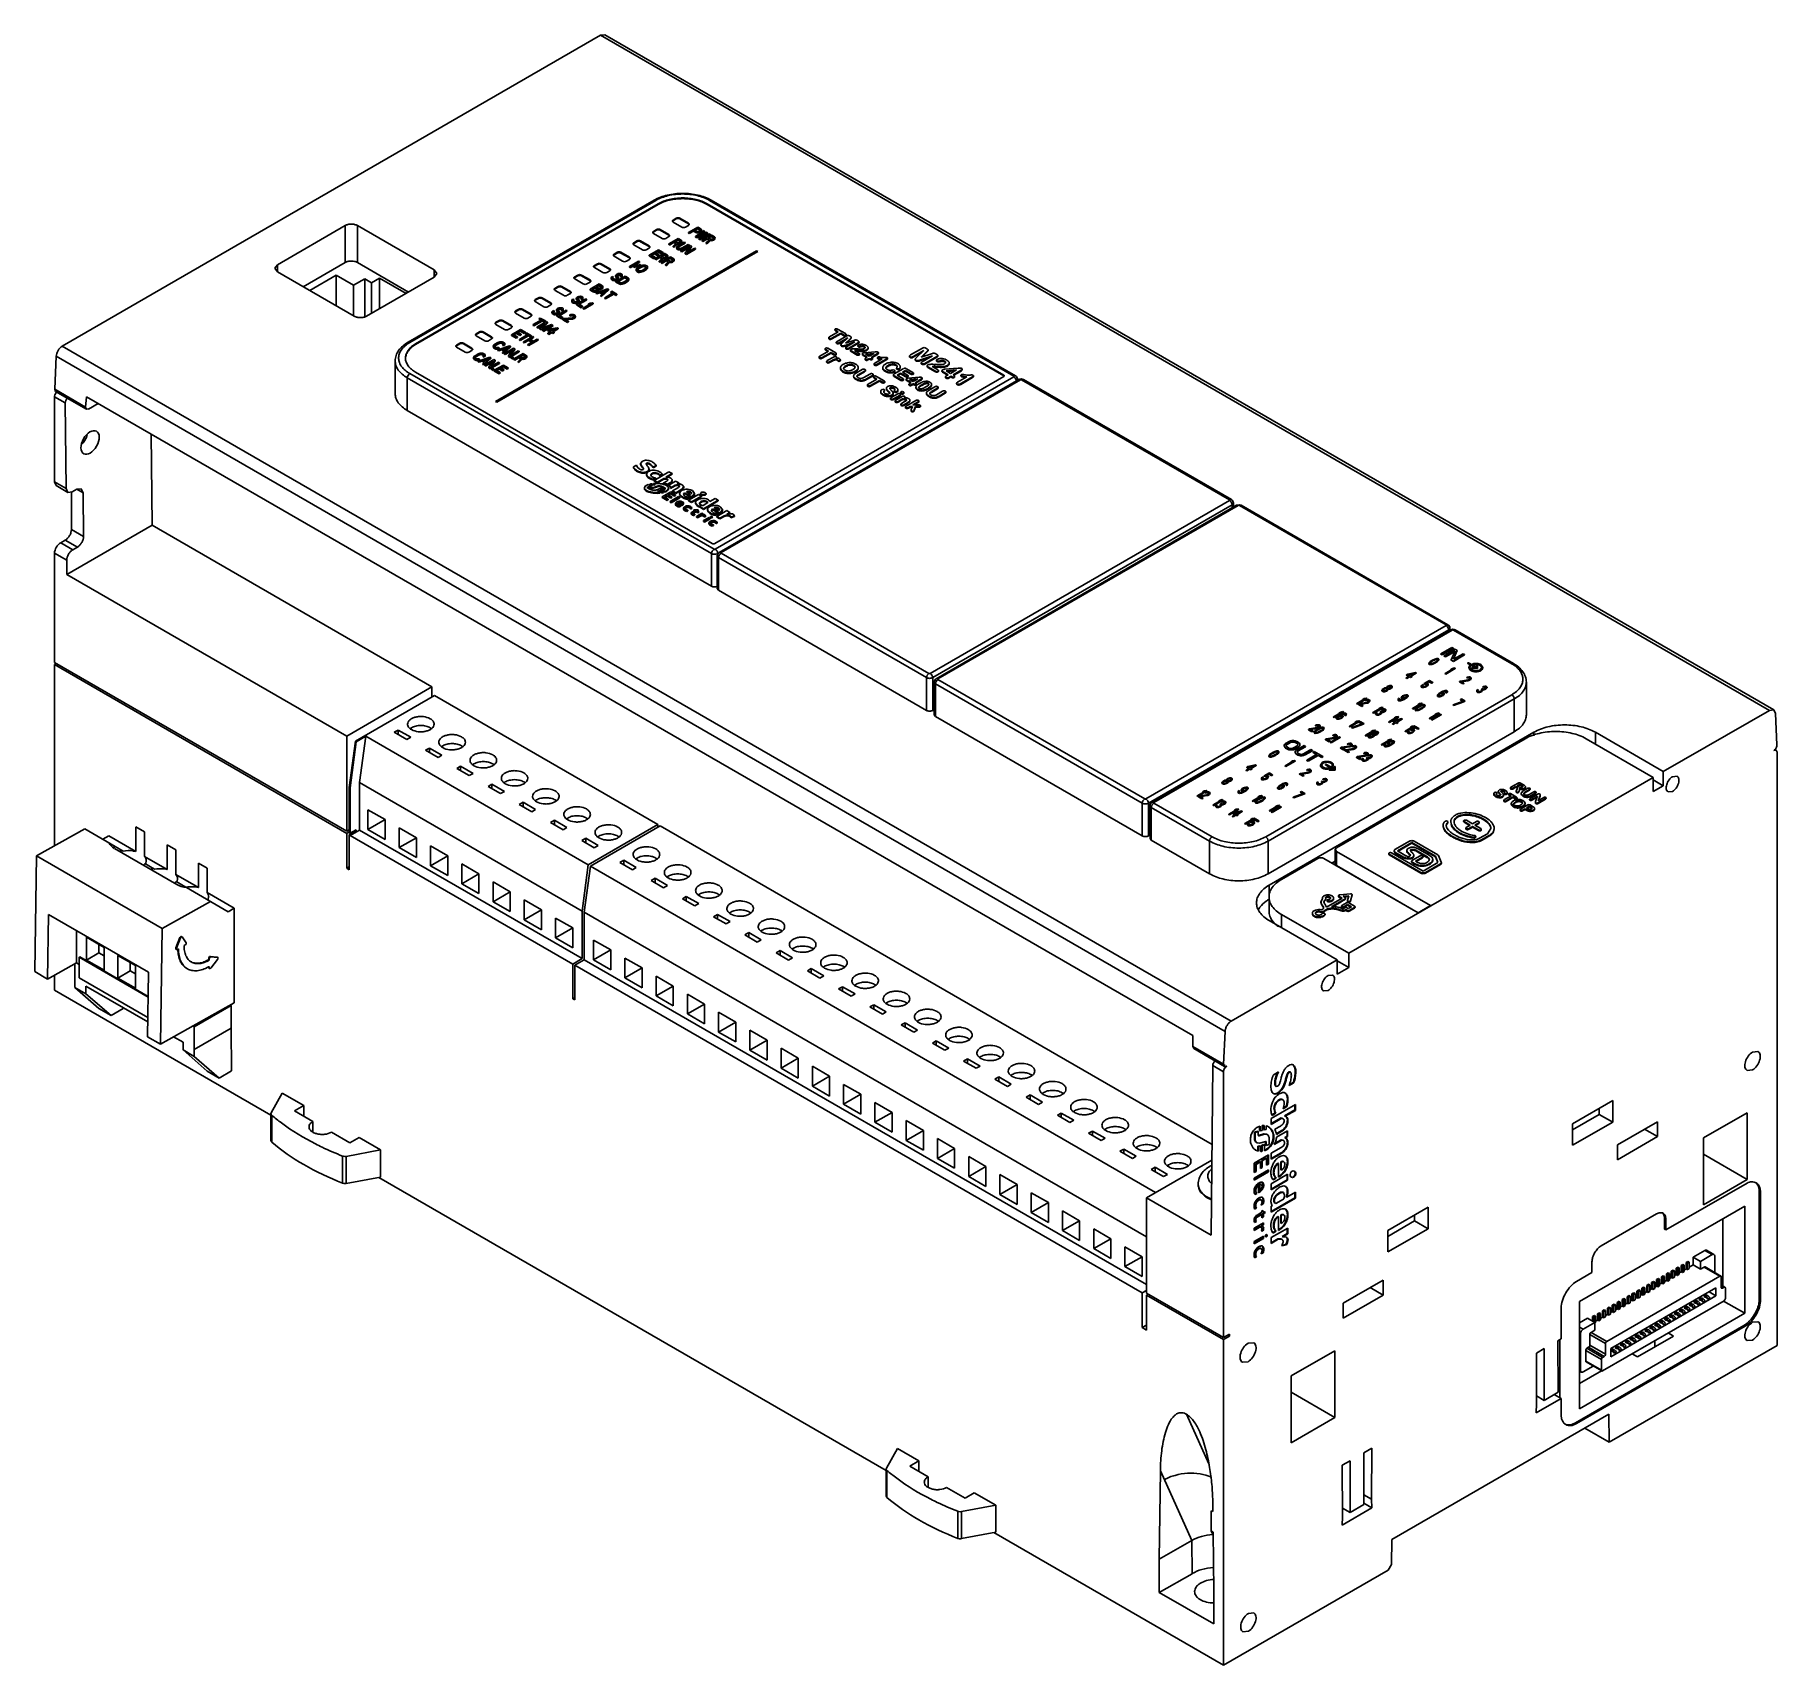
# Model space of a CAD drawing. Header units: millimetres. Extents: x 30 to 230, y 87 to 275.
import ezdxf

# ---------------------------------------------------------------- set-up
doc = ezdxf.new("R2010")
doc.units = ezdxf.units.MM
doc.header["$LTSCALE"] = 23.562467
doc.layers.get('0').update_dxf_attribs({"linetype": 'CONTINUOUS'})

msp = doc.modelspace()

# ---------------------------------------------------------------- linework, layer by layer
at = {"color": 7, "linetype": 'CONTINUOUS'}
for p, q in [((94.66, 274.77), (32.81, 239.06)), ((94.66, 274.77), (95.16, 274.82)), ((94.66, 274.77), (229.01, 197.2)), ((95.16, 274.82), (229.51, 197.25)), ((100.82, 255.82), (72.54, 239.49)), ((72.74, 239.47), (101.02, 255.8)), ((73.42, 239.32), (101.28, 255.4)), ((73.42, 239.24), (101.28, 255.32)), ((101.28, 255.4), (101.28, 255.32)), ((106.94, 255.32), (106.94, 255.4)), ((106.94, 255.4), (141.02, 235.73)), ((106.94, 255.32), (141.02, 235.64)), ((107.19, 255.8), (142.17, 235.6)), ((107.39, 255.82), (142.37, 235.62)), ((57.53, 248.41), (65.31, 252.9)), ((65.31, 252.9), (65.31, 248.66)), ((66.72, 248.66), (66.72, 252.9)), ((66.72, 252.9), (75.56, 247.8)), ((100.75, 252.24), (101.1, 252.44)), ((100.75, 252.16), (101.1, 252.36)), ((101.1, 252.44), (101.1, 252.36)), ((101.53, 252.36), (101.53, 252.44)), ((101.53, 252.44), (102.52, 251.87)), ((101.53, 252.36), (102.52, 251.79)), ((103.01, 253.54), (103.37, 253.75)), ((103.01, 253.46), (103.37, 253.67)), ((103.01, 253.46), (103.01, 253.54)), ((104, 252.73), (103.01, 253.3)), ((103.37, 253.75), (103.37, 253.67)), ((103.79, 253.67), (103.79, 253.75)), ((103.79, 253.75), (104.78, 253.18)), ((103.79, 253.67), (104.78, 253.1)), ((104.78, 252.93), (104.43, 252.73)), ((104.78, 253.18), (104.78, 253.1)), ((104.78, 252.12), (105.84, 252.73)), ((105.35, 252.34), (104.87, 252.06)), ((105.35, 252.25), (105.35, 252.34)), ((105.63, 252.18), (105.35, 252.34)), ((105.48, 252.41), (105.82, 252.61)), ((105.78, 252.24), (105.48, 252.41)), ((105.55, 252.37), (105.82, 252.53)), ((106.54, 252.33), (105.6, 251.64)), ((105.82, 252.53), (105.82, 252.61)), ((105.82, 252.61), (106.12, 252.44)), ((105.82, 252.53), (106.12, 252.36)), ((105.84, 252.73), (106.21, 252.51)), ((106.12, 252.36), (106.07, 252.31)), ((106.12, 252.4), (106.12, 252.44)), ((106.12, 252.44), (106.14, 252.4)), ((106.14, 252.4), (106.12, 252.36)), ((106.21, 252.51), (106.27, 252.46)), ((106.22, 252.3), (106.26, 252.38)), ((106.26, 252.38), (106.27, 252.46)), ((106.26, 252.3), (106.26, 252.38)), ((106.27, 252.35), (106.26, 252.3)), ((106.27, 252.4), (106.27, 252.46)), ((106.54, 252.33), (106.63, 252.27)), ((98.49, 250.93), (98.84, 251.14)), ((98.49, 250.85), (98.84, 251.05)), ((98.49, 250.85), (98.49, 250.93)), ((99.48, 250.12), (98.49, 250.69)), ((98.84, 251.14), (98.84, 251.05)), ((99.27, 251.05), (99.27, 251.14)), ((99.27, 251.14), (100.26, 250.56)), ((99.27, 251.05), (100.26, 250.48)), ((100.26, 250.32), (99.9, 250.12)), ((100.26, 250.56), (100.26, 250.48)), ((100.75, 252.16), (100.75, 252.24)), ((101.74, 251.42), (100.75, 251.99)), ((102.52, 251.63), (102.16, 251.42)), ((102.52, 251.87), (102.52, 251.79)), ((102.52, 250.81), (103.58, 251.42)), ((102.52, 250.73), (102.52, 250.81)), ((102.61, 250.76), (102.52, 250.81)), ((102.61, 250.67), (102.52, 250.73)), ((103.08, 251.03), (102.61, 250.76)), ((103.08, 250.95), (102.61, 250.67)), ((102.61, 250.67), (102.61, 250.76)), ((103.35, 250.88), (103, 250.53)), ((103, 250.45), (103, 250.53)), ((103.11, 250.47), (103, 250.53)), ((103.11, 250.39), (103, 250.45)), ((103.08, 250.95), (103.08, 251.03)), ((103.35, 250.88), (103.08, 251.03)), ((103.31, 250.82), (103.08, 250.95)), ((103.11, 250.47), (103.49, 250.85)), ((103.49, 250.77), (103.11, 250.39)), ((103.11, 250.39), (103.11, 250.47)), ((103.22, 251.11), (103.56, 251.3)), ((103.51, 250.94), (103.22, 251.11)), ((103.29, 251.07), (103.56, 251.22)), ((103.43, 250.46), (103.41, 250.38)), ((103.41, 250.33), (103.41, 250.38)), ((103.41, 250.38), (103.42, 250.31)), ((103.43, 250.46), (103.49, 250.53)), ((103.49, 250.77), (103.49, 250.85)), ((103.49, 250.85), (103.59, 250.84)), ((103.59, 250.76), (103.49, 250.77)), ((103.49, 250.53), (103.59, 250.61)), ((103.58, 250.92), (103.51, 250.94)), ((103.56, 251.22), (103.56, 251.3)), ((103.56, 251.3), (103.85, 251.13)), ((103.56, 251.22), (103.85, 251.05)), ((103.61, 250.49), (103.57, 250.44)), ((103.57, 250.38), (103.57, 250.44)), ((103.57, 250.38), (103.61, 250.33)), ((103.58, 251.42), (103.95, 251.21)), ((103.66, 250.93), (103.58, 250.92)), ((103.59, 250.61), (104.29, 251.01)), ((103.59, 250.84), (103.73, 250.87)), ((103.59, 250.76), (103.59, 250.84)), ((103.73, 250.78), (103.59, 250.76)), ((103.61, 250.41), (103.59, 250.37)), ((103.68, 250.55), (103.61, 250.49)), ((103.61, 250.41), (103.61, 250.49)), ((103.68, 250.47), (103.61, 250.41)), ((103.61, 250.33), (103.67, 250.3)), ((103.74, 250.96), (103.66, 250.93)), ((104.38, 250.96), (103.68, 250.55)), ((104.38, 250.88), (103.68, 250.47)), ((103.68, 250.47), (103.68, 250.55)), ((103.81, 250.9), (103.73, 250.87)), ((103.73, 250.78), (103.73, 250.87)), ((103.81, 250.81), (103.73, 250.78)), ((103.81, 251), (103.74, 250.96)), ((103.86, 251.05), (103.81, 251)), ((103.9, 250.95), (103.81, 250.9)), ((103.81, 250.81), (103.81, 250.9)), ((103.9, 250.87), (103.81, 250.81)), ((103.85, 251.09), (103.85, 251.13)), ((103.85, 251.13), (103.88, 251.09)), ((103.88, 251.09), (103.86, 251.05)), ((103.95, 251), (103.9, 250.95)), ((103.9, 250.87), (103.9, 250.95)), ((103.95, 250.91), (103.9, 250.87)), ((103.91, 250.01), (104.97, 250.62)), ((103.95, 251.21), (104, 251.15)), ((103.95, 251), (104, 251.08)), ((103.95, 250.91), (103.95, 251)), ((104, 250.99), (103.95, 250.91)), ((103.95, 250.3), (104.05, 250.34)), ((104, 251.08), (104, 251.15)), ((104, 251.09), (104, 251.15)), ((104, 250.99), (104, 251.08)), ((104, 251.04), (104, 250.99)), ((104.93, 250.49), (104, 249.95)), ((104.83, 250.35), (104, 249.87)), ((104.05, 250.34), (104.75, 250.74)), ((104.85, 250.69), (104.15, 250.29)), ((104.85, 250.61), (104.15, 250.2)), ((104.29, 251.01), (104.38, 250.96)), ((104.38, 250.88), (104.38, 250.96)), ((104.93, 250.49), (104.39, 249.73)), ((104.59, 249.79), (105.11, 250.54)), ((105.11, 250.46), (104.69, 249.85)), ((104.75, 250.74), (104.85, 250.69)), ((104.78, 252.03), (104.78, 252.12)), ((104.87, 252.06), (104.78, 252.12)), ((104.87, 251.98), (104.78, 252.03)), ((104.85, 250.61), (104.85, 250.69)), ((105.35, 252.25), (104.87, 251.98)), ((104.87, 251.98), (104.87, 252.06)), ((104.97, 250.62), (105.11, 250.54)), ((105.11, 250.46), (105.11, 250.54)), ((105.63, 252.09), (105.35, 252.25)), ((105.6, 251.56), (105.6, 251.64)), ((105.72, 251.57), (105.6, 251.64)), ((105.72, 251.49), (105.6, 251.56)), ((105.63, 252.09), (105.63, 252.18)), ((105.73, 252.14), (105.63, 252.18)), ((105.73, 252.06), (105.63, 252.09)), ((105.72, 251.57), (106.71, 251.99)), ((106.47, 251.81), (105.72, 251.49)), ((105.72, 251.49), (105.72, 251.57)), ((105.73, 252.14), (105.86, 252.15)), ((105.73, 252.06), (105.73, 252.14)), ((105.86, 252.07), (105.73, 252.06)), ((105.85, 252.23), (105.78, 252.24)), ((105.92, 252.24), (105.85, 252.23)), ((105.86, 252.15), (105.99, 252.17)), ((105.86, 252.07), (105.86, 252.15)), ((105.99, 252.09), (105.86, 252.07)), ((105.91, 251.75), (106.63, 252.27)), ((106.85, 252.15), (105.91, 251.75)), ((106, 252.27), (105.92, 252.24)), ((106.71, 251.99), (105.97, 251.43)), ((105.97, 251.35), (105.97, 251.43)), ((106.1, 251.36), (105.97, 251.43)), ((106.1, 251.28), (105.97, 251.35)), ((106.08, 252.2), (105.99, 252.17)), ((105.99, 252.09), (105.99, 252.17)), ((106.08, 252.12), (105.99, 252.09)), ((106.07, 252.31), (106, 252.27)), ((106.17, 252.25), (106.08, 252.2)), ((106.08, 252.12), (106.08, 252.2)), ((106.17, 252.17), (106.08, 252.12)), ((106.1, 251.36), (107.28, 251.9)), ((107.28, 251.82), (106.1, 251.28)), ((106.1, 251.28), (106.1, 251.36)), ((106.22, 252.3), (106.17, 252.25)), ((106.17, 252.17), (106.17, 252.25)), ((106.22, 252.22), (106.17, 252.17)), ((106.63, 252.19), (106.18, 251.87)), ((106.26, 252.3), (106.22, 252.22)), ((106.22, 252.22), (106.22, 252.3)), ((106.28, 251.54), (106.97, 252.08)), ((107.19, 251.95), (106.28, 251.54)), ((106.34, 251.21), (107.4, 251.83)), ((106.34, 251.13), (106.34, 251.21)), ((106.44, 251.16), (106.34, 251.21)), ((106.44, 251.08), (106.34, 251.13)), ((106.91, 251.43), (106.44, 251.16)), ((106.91, 251.35), (106.44, 251.08)), ((106.44, 251.08), (106.44, 251.16)), ((106.97, 251.99), (106.53, 251.65)), ((106.63, 252.19), (106.63, 252.27)), ((107.17, 251.28), (106.82, 250.94)), ((106.82, 250.86), (106.82, 250.94)), ((106.93, 250.87), (106.82, 250.94)), ((106.93, 250.79), (106.82, 250.86)), ((106.85, 252.15), (106.97, 252.08)), ((106.91, 251.35), (106.91, 251.43)), ((107.17, 251.28), (106.91, 251.43)), ((107.14, 251.22), (106.91, 251.35)), ((106.93, 250.87), (107.31, 251.25)), ((107.31, 251.17), (106.93, 250.79)), ((106.93, 250.79), (106.93, 250.87)), ((106.97, 251.99), (106.97, 252.08)), ((107.05, 251.51), (107.38, 251.71)), ((107.34, 251.34), (107.05, 251.51)), ((107.12, 251.47), (107.38, 251.63)), ((107.19, 251.95), (107.28, 251.9)), ((107.28, 251.82), (107.28, 251.9)), ((107.31, 251.17), (107.31, 251.25)), ((107.31, 251.25), (107.42, 251.25)), ((107.42, 251.16), (107.31, 251.17)), ((107.41, 251.33), (107.34, 251.34)), ((107.38, 251.63), (107.38, 251.71)), ((107.38, 251.71), (107.68, 251.54)), ((107.38, 251.63), (107.68, 251.46)), ((107.4, 251.83), (107.77, 251.61)), ((107.48, 251.34), (107.41, 251.33)), ((107.42, 251.25), (107.55, 251.27)), ((107.42, 251.16), (107.42, 251.25)), ((107.55, 251.19), (107.42, 251.16)), ((107.57, 251.37), (107.48, 251.34)), ((107.64, 251.3), (107.55, 251.27)), ((107.55, 251.19), (107.55, 251.27)), ((107.64, 251.22), (107.55, 251.19)), ((107.63, 251.41), (107.57, 251.37)), ((107.69, 251.45), (107.63, 251.41)), ((107.73, 251.35), (107.64, 251.3)), ((107.64, 251.22), (107.64, 251.3)), ((107.73, 251.27), (107.64, 251.22)), ((107.68, 251.5), (107.68, 251.54)), ((107.68, 251.54), (107.7, 251.5)), ((107.7, 251.5), (107.69, 251.45)), ((107.78, 251.4), (107.73, 251.35)), ((107.73, 251.27), (107.73, 251.35)), ((107.78, 251.32), (107.73, 251.27)), ((107.77, 251.61), (107.83, 251.55)), ((107.78, 251.4), (107.82, 251.48)), ((107.82, 251.4), (107.78, 251.32)), ((107.78, 251.32), (107.78, 251.4)), ((107.82, 251.48), (107.83, 251.55)), ((107.82, 251.4), (107.82, 251.48)), ((107.83, 251.44), (107.82, 251.4)), ((107.83, 251.5), (107.83, 251.55)), ((57.24, 248.01), (57.53, 248.41)), ((57.53, 247.6), (57.53, 248.41)), ((60.5, 245.88), (65.31, 248.66)), ((66.72, 248.66), (72.59, 245.27)), ((82.61, 232.7), (112.59, 250.01)), ((82.68, 232.66), (112.59, 249.93)), ((112.74, 249.93), (82.75, 232.62)), ((93.96, 248.32), (94.32, 248.52)), ((93.96, 248.24), (94.32, 248.44)), ((93.96, 248.24), (93.96, 248.32)), ((94.32, 248.52), (94.32, 248.44)), ((94.74, 248.44), (94.74, 248.52)), ((94.74, 248.52), (95.73, 247.95)), ((94.74, 248.44), (95.73, 247.87)), ((96.22, 249.63), (96.58, 249.83)), ((96.22, 249.54), (96.58, 249.75)), ((96.22, 249.54), (96.22, 249.63)), ((97.21, 248.81), (96.22, 249.38)), ((96.58, 249.83), (96.58, 249.75)), ((97, 249.75), (97, 249.83)), ((97, 249.83), (97.99, 249.26)), ((97, 249.75), (97.99, 249.18)), ((97.99, 249.01), (97.64, 248.81)), ((97.99, 249.26), (97.99, 249.18)), ((97.99, 248.2), (99.05, 248.81)), ((99.15, 248.76), (98.09, 248.14)), ((99.15, 248.67), (98.09, 248.06)), ((99.25, 248.44), (98.48, 248.23)), ((98.48, 248.18), (99.25, 248.38)), ((99.05, 248.81), (99.15, 248.76)), ((99.15, 248.67), (99.15, 248.76)), ((99.25, 248.38), (99.25, 248.44)), ((99.25, 248.3), (99.25, 248.38)), ((99.28, 248.26), (99.41, 248.32)), ((99.41, 248.32), (99.53, 248.35)), ((99.68, 248.37), (99.53, 248.35)), ((99.79, 248.36), (99.68, 248.37)), ((99.79, 248.36), (99.89, 248.33)), ((99.89, 248.33), (100.01, 248.26)), ((100.26, 249.5), (101.32, 250.12)), ((100.26, 249.42), (100.26, 249.5)), ((100.81, 249.18), (100.26, 249.5)), ((100.81, 249.1), (100.26, 249.42)), ((100.84, 249.74), (100.48, 249.53)), ((100.48, 249.53), (100.95, 249.26)), ((100.84, 249.65), (100.55, 249.49)), ((100.95, 249.26), (100.81, 249.18)), ((100.95, 249.18), (100.81, 249.1)), ((100.81, 249.1), (100.81, 249.18)), ((100.84, 249.65), (100.84, 249.74)), ((101.25, 249.5), (100.84, 249.74)), ((101.25, 249.42), (100.84, 249.65)), ((100.94, 249.11), (102, 249.72)), ((100.94, 249.03), (100.94, 249.11)), ((101.03, 249.06), (100.94, 249.11)), ((101.03, 248.98), (100.94, 249.03)), ((100.95, 249.18), (100.95, 249.26)), ((101.27, 249.98), (100.98, 249.81)), ((100.98, 249.81), (101.38, 249.58)), ((101.5, 249.33), (101.03, 249.06)), ((101.5, 249.25), (101.03, 248.98)), ((101.03, 248.98), (101.03, 249.06)), ((101.27, 249.9), (101.05, 249.77)), ((101.38, 249.58), (101.25, 249.5)), ((101.38, 249.5), (101.25, 249.42)), ((101.25, 249.42), (101.25, 249.5)), ((101.27, 249.9), (101.27, 249.98)), ((101.74, 249.72), (101.27, 249.98)), ((101.74, 249.63), (101.27, 249.9)), ((101.32, 250.12), (101.87, 249.79)), ((101.38, 249.5), (101.38, 249.58)), ((101.77, 249.18), (101.42, 248.83)), ((101.42, 248.75), (101.42, 248.83)), ((101.52, 248.77), (101.42, 248.83)), ((101.52, 248.69), (101.42, 248.75)), ((101.5, 249.25), (101.5, 249.33)), ((101.77, 249.18), (101.5, 249.33)), ((101.73, 249.12), (101.5, 249.25)), ((101.52, 248.77), (101.9, 249.15)), ((101.9, 249.07), (101.52, 248.69)), ((101.52, 248.69), (101.52, 248.77)), ((101.64, 249.41), (101.98, 249.6)), ((101.93, 249.24), (101.64, 249.41)), ((101.65, 248.7), (102.71, 249.31)), ((101.65, 248.62), (101.65, 248.7)), ((101.74, 248.65), (101.65, 248.7)), ((101.74, 248.56), (101.65, 248.62)), ((101.71, 249.37), (101.98, 249.52)), ((101.87, 249.79), (101.74, 249.72)), ((101.74, 249.63), (101.74, 249.72)), ((101.87, 249.71), (101.74, 249.63)), ((102.21, 248.92), (101.74, 248.65)), ((102.21, 248.84), (101.74, 248.56)), ((101.74, 248.56), (101.74, 248.65)), ((101.87, 249.71), (101.87, 249.79)), ((101.9, 249.07), (101.9, 249.15)), ((101.9, 249.15), (102.01, 249.14)), ((102.01, 249.06), (101.9, 249.07)), ((102, 249.23), (101.93, 249.24)), ((101.98, 249.52), (101.98, 249.6)), ((101.98, 249.6), (102.27, 249.43)), ((101.98, 249.52), (102.27, 249.35)), ((102, 249.72), (102.37, 249.51)), ((102.08, 249.23), (102, 249.23)), ((102.01, 249.14), (102.15, 249.17)), ((102.01, 249.06), (102.01, 249.14)), ((102.15, 249.08), (102.01, 249.06)), ((102.16, 249.26), (102.08, 249.23)), ((102.48, 248.77), (102.13, 248.42)), ((102.13, 248.34), (102.13, 248.42)), ((102.24, 248.36), (102.13, 248.42)), ((102.24, 248.28), (102.13, 248.34)), ((102.23, 249.2), (102.15, 249.17)), ((102.15, 249.08), (102.15, 249.17)), ((102.23, 249.12), (102.15, 249.08)), ((102.23, 249.3), (102.16, 249.26)), ((102.21, 248.84), (102.21, 248.92)), ((102.48, 248.77), (102.21, 248.92)), ((102.44, 248.71), (102.21, 248.84)), ((102.28, 249.35), (102.23, 249.3)), ((102.32, 249.25), (102.23, 249.2)), ((102.23, 249.12), (102.23, 249.2)), ((102.32, 249.17), (102.23, 249.12)), ((102.24, 248.36), (102.61, 248.74)), ((102.61, 248.66), (102.24, 248.28)), ((102.24, 248.28), (102.24, 248.36)), ((102.27, 249.39), (102.27, 249.43)), ((102.27, 249.43), (102.29, 249.39)), ((102.29, 249.39), (102.28, 249.35)), ((102.37, 249.3), (102.32, 249.25)), ((102.32, 249.17), (102.32, 249.25)), ((102.37, 249.22), (102.32, 249.17)), ((102.35, 249), (102.69, 249.19)), ((102.64, 248.83), (102.35, 249)), ((102.37, 249.51), (102.42, 249.45)), ((102.37, 249.3), (102.42, 249.38)), ((102.37, 249.22), (102.37, 249.3)), ((102.42, 249.29), (102.37, 249.22)), ((102.42, 249.39), (102.42, 249.45)), ((102.42, 249.38), (102.42, 249.45)), ((102.42, 249.29), (102.42, 249.38)), ((102.42, 249.34), (102.42, 249.29)), ((102.42, 248.96), (102.69, 249.11)), ((102.61, 248.66), (102.61, 248.74)), ((102.61, 248.74), (102.72, 248.73)), ((102.72, 248.65), (102.61, 248.66)), ((102.71, 248.81), (102.64, 248.83)), ((102.69, 249.11), (102.69, 249.19)), ((102.69, 249.19), (102.98, 249.02)), ((102.69, 249.11), (102.98, 248.94)), ((102.71, 249.31), (103.08, 249.1)), ((102.79, 248.82), (102.71, 248.81)), ((102.72, 248.73), (102.86, 248.76)), ((102.72, 248.65), (102.72, 248.73)), ((102.86, 248.67), (102.72, 248.65)), ((102.87, 248.85), (102.79, 248.82)), ((102.94, 248.79), (102.86, 248.76)), ((102.86, 248.67), (102.86, 248.76)), ((102.94, 248.7), (102.86, 248.67)), ((102.94, 248.89), (102.87, 248.85)), ((102.99, 248.94), (102.94, 248.89)), ((103.03, 248.84), (102.94, 248.79)), ((102.94, 248.7), (102.94, 248.79)), ((103.03, 248.76), (102.94, 248.7)), ((102.98, 248.98), (102.98, 249.02)), ((102.98, 249.02), (103.01, 248.98)), ((103.01, 248.98), (102.99, 248.94)), ((103.08, 248.89), (103.03, 248.84)), ((103.03, 248.76), (103.03, 248.84)), ((103.08, 248.8), (103.03, 248.76)), ((103.08, 249.1), (103.13, 249.04)), ((103.08, 248.89), (103.13, 248.97)), ((103.08, 248.8), (103.08, 248.89)), ((103.13, 248.88), (103.08, 248.8)), ((103.13, 248.98), (103.13, 249.04)), ((103.13, 248.97), (103.13, 249.04)), ((103.13, 248.88), (103.13, 248.97)), ((103.13, 248.93), (103.13, 248.88)), ((103.42, 250.23), (103.41, 250.29)), ((103.42, 250.23), (103.42, 250.31)), ((103.48, 250.26), (103.42, 250.31)), ((103.48, 250.17), (103.42, 250.23)), ((103.48, 250.17), (103.48, 250.26)), ((103.54, 250.22), (103.48, 250.26)), ((103.54, 250.14), (103.48, 250.17)), ((103.54, 250.14), (103.54, 250.22)), ((103.64, 250.19), (103.54, 250.22)), ((103.64, 250.11), (103.54, 250.14)), ((103.64, 250.11), (103.64, 250.19)), ((103.64, 250.19), (103.75, 250.18)), ((103.75, 250.1), (103.64, 250.11)), ((103.67, 250.3), (103.76, 250.28)), ((103.75, 250.18), (103.9, 250.2)), ((103.75, 250.1), (103.75, 250.18)), ((103.9, 250.11), (103.75, 250.1)), ((103.85, 250.27), (103.76, 250.28)), ((103.85, 250.27), (103.95, 250.3)), ((104.02, 250.23), (103.9, 250.2)), ((103.9, 250.11), (103.9, 250.2)), ((104.02, 250.15), (103.9, 250.11)), ((103.91, 249.92), (103.91, 250.01)), ((104, 249.95), (103.91, 250.01)), ((104, 249.87), (103.91, 249.92)), ((104, 249.87), (104, 249.95)), ((104.15, 250.29), (104.02, 250.23)), ((104.02, 250.15), (104.02, 250.23)), ((104.15, 250.2), (104.02, 250.15)), ((104.15, 250.2), (104.15, 250.29)), ((104.39, 249.65), (104.39, 249.73)), ((104.53, 249.65), (104.39, 249.73)), ((104.53, 249.57), (104.39, 249.65)), ((105.59, 250.26), (104.53, 249.65)), ((105.59, 250.18), (104.53, 249.57)), ((104.53, 249.57), (104.53, 249.65)), ((104.59, 249.79), (105.5, 250.31)), ((105.5, 250.31), (105.59, 250.26)), ((105.59, 250.18), (105.59, 250.26)), ((112.59, 249.93), (112.59, 250.01)), ((112.59, 250.01), (112.74, 249.93)), ((112.59, 249.93), (112.66, 249.89)), ((57.53, 247.6), (57.24, 248.01)), ((66.37, 242.49), (57.53, 247.6)), ((64.3, 247.2), (61.26, 245.44)), ((64.3, 243.69), (64.3, 247.2)), ((66.29, 246.05), (64.3, 247.2)), ((67.56, 246.79), (66.29, 246.05)), ((67.56, 242.44), (67.56, 246.79)), ((68.35, 246.33), (67.56, 246.79)), ((75.56, 246.98), (67.78, 242.49)), ((69.27, 246.86), (68.35, 246.33)), ((68.35, 242.82), (68.35, 246.33)), ((69.27, 243.35), (69.27, 246.86)), ((72.31, 245.11), (69.27, 246.86)), ((75.56, 247.8), (75.56, 246.98)), ((75.56, 247.8), (75.86, 247.39)), ((75.86, 247.39), (75.56, 246.98)), ((91.7, 247.01), (92.05, 247.22)), ((91.7, 246.93), (92.05, 247.14)), ((91.7, 246.93), (91.7, 247.01)), ((92.69, 246.2), (91.7, 246.77)), ((92.05, 247.22), (92.05, 247.14)), ((92.48, 247.14), (92.48, 247.22)), ((92.48, 247.22), (93.47, 246.65)), ((92.48, 247.14), (93.47, 246.56)), ((93.47, 246.4), (93.11, 246.2)), ((93.47, 246.65), (93.47, 246.56)), ((94.95, 247.5), (93.96, 248.07)), ((95.73, 247.71), (95.38, 247.5)), ((95.73, 247.95), (95.73, 247.87)), ((95.95, 247), (95.88, 246.91)), ((95.88, 246.83), (95.88, 246.91)), ((95.88, 246.91), (95.89, 246.82)), ((95.89, 246.74), (95.88, 246.83)), ((95.89, 246.74), (95.89, 246.82)), ((95.95, 246.77), (95.89, 246.82)), ((95.95, 246.68), (95.89, 246.74)), ((95.95, 247), (96.02, 247.06)), ((95.95, 246.68), (95.95, 246.77)), ((96.07, 246.69), (95.95, 246.77)), ((96.07, 246.61), (95.95, 246.68)), ((96.02, 247.06), (96.12, 247.01)), ((96.04, 246.89), (96.06, 246.96)), ((96.04, 246.89), (96.08, 246.84)), ((96.12, 247.01), (96.06, 246.96)), ((96.06, 246.91), (96.06, 246.96)), ((96.12, 246.92), (96.06, 246.88)), ((96.07, 246.61), (96.07, 246.69)), ((96.17, 246.66), (96.07, 246.69)), ((96.17, 246.58), (96.07, 246.61)), ((96.08, 246.84), (96.21, 246.77)), ((96.12, 246.92), (96.12, 247.01)), ((96.17, 246.58), (96.17, 246.66)), ((96.17, 246.66), (96.28, 246.65)), ((96.28, 246.57), (96.17, 246.58)), ((96.21, 246.77), (96.29, 246.75)), ((96.28, 246.65), (96.43, 246.67)), ((96.28, 246.57), (96.28, 246.65)), ((96.43, 246.59), (96.28, 246.57)), ((96.38, 246.75), (96.29, 246.75)), ((96.38, 246.75), (96.48, 246.77)), ((96.42, 247.22), (96.4, 247.13)), ((96.4, 247.1), (96.4, 247.13)), ((96.4, 247.13), (96.41, 247.07)), ((96.41, 246.99), (96.4, 247.05)), ((96.41, 246.99), (96.41, 247.07)), ((96.45, 247.02), (96.41, 247.07)), ((96.45, 246.94), (96.41, 246.99)), ((96.42, 247.22), (96.5, 247.28)), ((96.43, 246.49), (97.49, 247.1)), ((96.55, 246.7), (96.43, 246.67)), ((96.43, 246.59), (96.43, 246.67)), ((96.55, 246.62), (96.43, 246.59)), ((96.43, 246.41), (96.43, 246.49)), ((96.8, 246.27), (96.43, 246.49)), ((96.8, 246.19), (96.43, 246.41)), ((96.45, 246.94), (96.45, 247.02)), ((96.54, 246.97), (96.45, 247.02)), ((96.54, 246.89), (96.45, 246.94)), ((96.48, 246.77), (96.55, 246.81)), ((96.5, 247.28), (96.59, 247.33)), ((96.54, 246.89), (96.54, 246.97)), ((96.58, 246.92), (96.54, 246.97)), ((96.57, 246.85), (96.54, 246.89)), ((96.55, 246.81), (96.58, 246.87)), ((96.66, 246.77), (96.55, 246.7)), ((96.55, 246.62), (96.55, 246.7)), ((96.66, 246.69), (96.55, 246.62)), ((96.61, 247.24), (96.56, 247.19)), ((96.56, 247.14), (96.56, 247.19)), ((96.56, 247.14), (96.59, 247.1)), ((96.58, 246.92), (96.58, 246.87)), ((96.58, 246.87), (96.58, 246.92)), ((96.59, 247.33), (96.69, 247.38)), ((96.61, 247.16), (96.59, 247.14)), ((96.59, 247.1), (96.68, 247.05)), ((96.66, 247.27), (96.61, 247.24)), ((96.61, 247.16), (96.61, 247.24)), ((96.66, 247.18), (96.61, 247.16)), ((96.65, 246.51), (97.44, 246.97)), ((96.93, 246.35), (96.65, 246.51)), ((96.74, 247.3), (96.66, 247.27)), ((96.66, 247.18), (96.66, 247.27)), ((96.74, 247.21), (96.66, 247.18)), ((96.72, 246.84), (96.66, 246.77)), ((96.66, 246.69), (96.66, 246.77)), ((96.72, 246.76), (96.66, 246.69)), ((96.68, 247.05), (96.73, 246.99)), ((96.85, 247.39), (96.69, 247.38)), ((96.72, 246.84), (96.75, 246.93)), ((96.72, 246.47), (97.44, 246.89)), ((96.75, 246.84), (96.72, 246.76)), ((96.72, 246.76), (96.72, 246.84)), ((96.75, 246.93), (96.73, 246.99)), ((96.74, 247.21), (96.74, 247.3)), ((96.74, 247.3), (96.83, 247.3)), ((96.83, 247.21), (96.74, 247.21)), ((96.75, 246.84), (96.75, 246.93)), ((96.83, 247.21), (96.83, 247.3)), ((96.9, 247.28), (96.83, 247.3)), ((96.9, 247.2), (96.83, 247.21)), ((96.95, 247.38), (96.85, 247.39)), ((96.9, 247.2), (96.9, 247.28)), ((97, 247.23), (96.9, 247.28)), ((97, 247.15), (96.9, 247.2)), ((97.02, 246.33), (96.93, 246.35)), ((96.95, 247.38), (97.04, 247.36)), ((96.98, 247.11), (97, 247.14)), ((96.98, 247.03), (96.98, 247.11)), ((97.07, 247.06), (96.98, 247.11)), ((97.07, 246.97), (96.98, 247.03)), ((97, 247.18), (97, 247.23)), ((97.02, 247.19), (97, 247.23)), ((97.02, 247.19), (97, 247.14)), ((97.11, 246.33), (97.02, 246.33)), ((97.04, 247.36), (97.12, 247.32)), ((97.12, 247.1), (97.07, 247.06)), ((97.07, 246.97), (97.07, 247.06)), ((97.12, 247.02), (97.07, 246.97)), ((97.21, 246.35), (97.11, 246.33)), ((97.12, 247.32), (97.17, 247.26)), ((97.12, 247.1), (97.16, 247.18)), ((97.16, 247.1), (97.12, 247.02)), ((97.12, 247.02), (97.12, 247.1)), ((97.16, 247.18), (97.17, 247.26)), ((97.16, 247.1), (97.17, 247.26)), ((97.17, 247.13), (97.16, 247.1)), ((97.31, 246.39), (97.21, 246.35)), ((97.41, 246.34), (97.28, 246.28)), ((97.65, 246.59), (97.31, 246.39)), ((97.74, 246.54), (97.41, 246.34)), ((97.74, 246.45), (97.41, 246.26)), ((97.41, 246.26), (97.41, 246.34)), ((97.44, 246.89), (97.44, 246.97)), ((97.44, 246.97), (97.72, 246.81)), ((97.44, 246.89), (97.72, 246.73)), ((97.49, 247.1), (97.86, 246.89)), ((97.73, 246.65), (97.65, 246.59)), ((97.72, 246.73), (97.72, 246.81)), ((97.72, 246.81), (97.76, 246.76)), ((97.72, 246.73), (97.75, 246.7)), ((97.76, 246.71), (97.73, 246.65)), ((97.84, 246.61), (97.74, 246.54)), ((97.74, 246.45), (97.74, 246.54)), ((97.84, 246.53), (97.74, 246.45)), ((97.76, 246.76), (97.76, 246.71)), ((97.76, 246.71), (97.76, 246.76)), ((97.9, 246.68), (97.84, 246.61)), ((97.84, 246.53), (97.84, 246.61)), ((97.9, 246.6), (97.84, 246.53)), ((97.86, 246.89), (97.91, 246.83)), ((97.9, 246.68), (97.93, 246.77)), ((97.93, 246.69), (97.9, 246.6)), ((97.9, 246.6), (97.9, 246.68)), ((97.93, 246.77), (97.91, 246.83)), ((97.93, 246.69), (97.93, 246.77)), ((97.99, 248.12), (97.99, 248.2)), ((98.09, 248.14), (97.99, 248.2)), ((98.09, 248.06), (97.99, 248.12)), ((98.09, 248.06), (98.09, 248.14)), ((99.25, 248.3), (98.48, 248.09)), ((98.48, 248.23), (98.48, 248.18)), ((98.48, 248.09), (98.48, 248.23)), ((98.48, 248.09), (98.48, 248.15)), ((98.78, 247.92), (98.76, 247.83)), ((98.76, 247.79), (98.76, 247.83)), ((98.76, 247.83), (98.77, 247.77)), ((98.77, 247.69), (98.76, 247.75)), ((98.77, 247.69), (98.77, 247.77)), ((98.83, 247.71), (98.77, 247.77)), ((98.83, 247.63), (98.77, 247.69)), ((98.78, 247.92), (98.84, 247.99)), ((98.83, 247.63), (98.83, 247.71)), ((98.95, 247.64), (98.83, 247.71)), ((98.95, 247.56), (98.83, 247.63)), ((98.84, 247.99), (98.94, 248.07)), ((98.92, 247.89), (98.96, 247.95)), ((98.92, 247.84), (98.92, 247.89)), ((98.96, 247.79), (98.92, 247.84)), ((98.94, 248.07), (99.28, 248.26)), ((98.94, 247.83), (98.96, 247.87)), ((98.95, 247.56), (98.95, 247.64)), ((99.05, 247.61), (98.95, 247.64)), ((99.05, 247.53), (98.95, 247.56)), ((98.96, 247.95), (99.03, 248.01)), ((98.96, 247.87), (98.96, 247.95)), ((98.96, 247.87), (99.03, 247.93)), ((99.09, 247.72), (98.96, 247.79)), ((99.03, 248.01), (99.37, 248.21)), ((99.03, 247.93), (99.37, 248.13)), ((99.03, 247.93), (99.03, 248.01)), ((99.05, 247.53), (99.05, 247.61)), ((99.05, 247.61), (99.16, 247.6)), ((99.16, 247.52), (99.05, 247.53)), ((99.17, 247.7), (99.09, 247.72)), ((99.16, 247.6), (99.31, 247.62)), ((99.16, 247.52), (99.16, 247.6)), ((99.31, 247.54), (99.16, 247.52)), ((99.26, 247.7), (99.17, 247.7)), ((99.36, 247.72), (99.26, 247.7)), ((99.43, 247.65), (99.31, 247.62)), ((99.31, 247.54), (99.31, 247.62)), ((99.43, 247.57), (99.31, 247.54)), ((99.47, 247.76), (99.36, 247.72)), ((99.37, 248.21), (99.48, 248.25)), ((99.37, 248.13), (99.37, 248.21)), ((99.37, 248.13), (99.48, 248.17)), ((99.56, 247.71), (99.43, 247.65)), ((99.43, 247.57), (99.43, 247.65)), ((99.56, 247.63), (99.43, 247.57)), ((99.81, 247.96), (99.47, 247.76)), ((99.48, 248.25), (99.58, 248.27)), ((99.48, 248.17), (99.48, 248.25)), ((99.48, 248.17), (99.58, 248.19)), ((99.9, 247.9), (99.56, 247.71)), ((99.9, 247.82), (99.56, 247.63)), ((99.56, 247.63), (99.56, 247.71)), ((99.58, 248.19), (99.58, 248.27)), ((99.58, 248.27), (99.67, 248.27)), ((99.67, 248.19), (99.58, 248.19)), ((99.67, 248.19), (99.67, 248.27)), ((99.67, 248.27), (99.75, 248.25)), ((99.67, 248.19), (99.75, 248.17)), ((99.75, 248.17), (99.75, 248.25)), ((99.75, 248.25), (99.88, 248.18)), ((99.75, 248.17), (99.88, 248.1)), ((99.88, 248.02), (99.81, 247.96)), ((99.88, 248.1), (99.88, 248.18)), ((99.88, 248.18), (99.92, 248.13)), ((99.88, 248.1), (99.9, 248.06)), ((99.92, 248.08), (99.88, 248.02)), ((100, 247.98), (99.9, 247.9)), ((100, 247.9), (99.9, 247.82)), ((99.9, 247.82), (99.9, 247.9)), ((99.92, 248.13), (99.92, 248.08)), ((99.92, 248.08), (99.92, 248.13)), ((100.06, 248.05), (100, 247.98)), ((100, 247.9), (100, 247.98)), ((100.06, 247.97), (100, 247.9)), ((100.01, 248.26), (100.07, 248.2)), ((100.06, 248.05), (100.08, 248.14)), ((100.08, 248.05), (100.06, 247.97)), ((100.06, 247.97), (100.06, 248.05)), ((100.08, 248.14), (100.07, 248.2)), ((100.08, 248.05), (100.08, 248.14)), ((66.29, 242.54), (66.29, 246.05)), ((87.17, 244.4), (87.53, 244.6)), ((87.17, 244.32), (87.53, 244.52)), ((87.17, 244.32), (87.17, 244.4)), ((87.53, 244.6), (87.53, 244.52)), ((87.95, 244.52), (87.95, 244.6)), ((87.95, 244.6), (88.94, 244.03)), ((87.95, 244.52), (88.94, 243.95)), ((89.44, 245.71), (89.79, 245.91)), ((89.44, 245.62), (89.79, 245.83)), ((89.44, 245.62), (89.44, 245.71)), ((90.43, 244.89), (89.44, 245.46)), ((89.79, 245.91), (89.79, 245.83)), ((90.21, 245.83), (90.21, 245.91)), ((90.21, 245.91), (91.2, 245.34)), ((90.21, 245.83), (91.2, 245.26)), ((91.2, 245.09), (90.85, 244.89)), ((91.2, 245.34), (91.2, 245.26)), ((91.42, 244.39), (91.36, 244.29)), ((91.42, 244.39), (91.5, 244.45)), ((91.5, 244.45), (91.59, 244.39)), ((91.52, 244.28), (91.54, 244.35)), ((91.59, 244.39), (91.54, 244.35)), ((91.54, 244.29), (91.54, 244.35)), ((91.59, 244.31), (91.54, 244.26)), ((91.59, 244.31), (91.59, 244.39)), ((91.9, 244.61), (91.87, 244.52)), ((91.87, 244.49), (91.87, 244.52)), ((91.87, 244.52), (91.89, 244.46)), ((91.89, 244.38), (91.87, 244.44)), ((91.89, 244.38), (91.89, 244.46)), ((91.93, 244.41), (91.89, 244.46)), ((91.93, 244.33), (91.89, 244.38)), ((91.9, 244.61), (91.97, 244.67)), ((91.9, 243.88), (92.96, 244.49)), ((91.93, 244.33), (91.93, 244.41)), ((92.02, 244.35), (91.93, 244.41)), ((92.02, 244.27), (91.93, 244.33)), ((91.97, 244.67), (92.06, 244.72)), ((92.02, 244.27), (92.02, 244.35)), ((92.06, 244.31), (92.02, 244.35)), ((92.09, 244.63), (92.04, 244.58)), ((92.04, 244.53), (92.04, 244.58)), ((92.04, 244.53), (92.06, 244.49)), ((92.06, 244.72), (92.17, 244.76)), ((92.06, 244.49), (92.15, 244.43)), ((92.09, 244.55), (92.07, 244.53)), ((92.13, 244.65), (92.09, 244.63)), ((92.09, 244.55), (92.09, 244.63)), ((92.13, 244.57), (92.09, 244.55)), ((92.22, 244.68), (92.13, 244.65)), ((92.13, 244.57), (92.13, 244.65)), ((92.22, 244.6), (92.13, 244.57)), ((93.05, 244.43), (92.13, 243.9)), ((92.15, 244.43), (92.21, 244.38)), ((92.32, 244.78), (92.17, 244.76)), ((93.05, 244.35), (92.2, 243.86)), ((92.2, 244.23), (92.23, 244.31)), ((92.23, 244.31), (92.21, 244.38)), ((92.22, 244.6), (92.22, 244.68)), ((92.22, 244.68), (92.31, 244.68)), ((92.31, 244.6), (92.22, 244.6)), ((92.23, 244.23), (92.23, 244.31)), ((92.31, 244.6), (92.31, 244.68)), ((92.38, 244.67), (92.31, 244.68)), ((92.38, 244.59), (92.31, 244.6)), ((92.43, 244.77), (92.32, 244.78)), ((92.38, 244.59), (92.38, 244.67)), ((92.47, 244.62), (92.38, 244.67)), ((92.47, 244.53), (92.38, 244.59)), ((92.43, 244.77), (92.51, 244.75)), ((92.45, 244.5), (92.48, 244.53)), ((92.45, 244.42), (92.45, 244.5)), ((92.54, 244.44), (92.45, 244.5)), ((92.54, 244.36), (92.45, 244.42)), ((92.47, 244.56), (92.47, 244.62)), ((92.49, 244.58), (92.47, 244.62)), ((92.49, 244.58), (92.48, 244.53)), ((92.51, 244.75), (92.59, 244.7)), ((92.59, 244.49), (92.54, 244.44)), ((92.54, 244.36), (92.54, 244.44)), ((92.59, 244.41), (92.54, 244.36)), ((92.59, 244.7), (92.64, 244.64)), ((92.59, 244.49), (92.64, 244.57)), ((92.64, 244.49), (92.59, 244.41)), ((92.59, 244.41), (92.59, 244.49)), ((92.64, 244.49), (92.64, 244.64)), ((92.64, 244.57), (92.64, 244.64)), ((92.64, 244.52), (92.64, 244.49)), ((92.96, 244.49), (93.05, 244.43)), ((93.05, 244.35), (93.05, 244.43)), ((93.47, 245.58), (94.53, 246.2)), ((93.47, 245.5), (93.47, 245.58)), ((93.84, 245.37), (93.47, 245.58)), ((93.84, 245.29), (93.47, 245.5)), ((93.7, 245.61), (94.03, 245.8)), ((93.99, 245.44), (93.7, 245.61)), ((93.77, 245.57), (94.03, 245.72)), ((93.84, 245.29), (93.84, 245.37)), ((93.94, 245.34), (93.84, 245.37)), ((93.94, 245.26), (93.84, 245.29)), ((93.94, 245.26), (93.94, 245.34)), ((93.94, 245.34), (94.07, 245.34)), ((94.07, 245.26), (93.94, 245.26)), ((94.06, 245.43), (93.99, 245.44)), ((94.03, 245.72), (94.03, 245.8)), ((94.03, 245.8), (94.33, 245.63)), ((94.03, 245.72), (94.33, 245.55)), ((94.13, 245.43), (94.06, 245.43)), ((94.07, 245.34), (94.2, 245.37)), ((94.07, 245.26), (94.07, 245.34)), ((94.2, 245.29), (94.07, 245.26)), ((94.22, 245.46), (94.13, 245.43)), ((95.47, 245.65), (94.16, 245.18)), ((94.16, 245.1), (94.16, 245.18)), ((94.26, 245.13), (94.16, 245.18)), ((94.26, 245.05), (94.16, 245.1)), ((94.17, 245.88), (94.49, 246.06)), ((94.46, 245.71), (94.17, 245.88)), ((94.29, 245.4), (94.2, 245.37)), ((94.2, 245.29), (94.2, 245.37)), ((94.29, 245.32), (94.2, 245.29)), ((94.29, 245.5), (94.22, 245.46)), ((94.24, 245.84), (94.49, 245.98)), ((94.26, 245.13), (94.59, 245.25)), ((94.59, 245.17), (94.26, 245.05)), ((94.26, 245.05), (94.26, 245.13)), ((94.34, 245.55), (94.29, 245.5)), ((94.4, 245.46), (94.29, 245.4)), ((94.29, 245.32), (94.29, 245.4)), ((94.4, 245.38), (94.29, 245.32)), ((94.33, 245.59), (94.33, 245.63)), ((94.33, 245.63), (94.35, 245.59)), ((94.35, 245.59), (94.34, 245.55)), ((94.45, 245.51), (94.4, 245.46)), ((94.4, 245.38), (94.4, 245.46)), ((94.45, 245.43), (94.4, 245.38)), ((94.45, 245.51), (94.5, 245.59)), ((94.5, 245.51), (94.45, 245.43)), ((94.45, 245.43), (94.45, 245.51)), ((94.53, 245.7), (94.46, 245.71)), ((94.49, 245.98), (94.49, 246.06)), ((94.49, 246.06), (94.78, 245.89)), ((94.49, 245.98), (94.78, 245.81)), ((94.5, 245.59), (94.49, 245.62)), ((94.49, 245.62), (94.54, 245.62)), ((94.54, 245.53), (94.49, 245.54)), ((94.5, 245.51), (94.5, 245.59)), ((94.53, 246.2), (94.9, 245.98)), ((94.61, 245.71), (94.53, 245.7)), ((94.54, 245.62), (94.68, 245.64)), ((94.54, 245.53), (94.54, 245.62)), ((94.68, 245.56), (94.54, 245.53)), ((94.59, 245.17), (94.59, 245.25)), ((94.9, 245.07), (94.59, 245.25)), ((94.82, 245.03), (94.59, 245.17)), ((94.69, 245.74), (94.61, 245.71)), ((94.76, 245.67), (94.68, 245.64)), ((94.68, 245.56), (94.68, 245.64)), ((94.76, 245.59), (94.68, 245.56)), ((94.74, 245.76), (94.69, 245.74)), ((94.69, 245.29), (95.44, 245.56)), ((94.97, 245.13), (94.69, 245.29)), ((94.9, 245.07), (94.69, 244.88)), ((94.69, 244.8), (94.69, 244.88)), ((94.78, 244.82), (94.69, 244.88)), ((94.78, 244.74), (94.69, 244.8)), ((94.79, 245.81), (94.74, 245.76)), ((94.85, 245.72), (94.76, 245.67)), ((94.76, 245.59), (94.76, 245.67)), ((94.85, 245.64), (94.76, 245.59)), ((94.78, 245.84), (94.78, 245.89)), ((94.78, 245.89), (94.8, 245.86)), ((94.78, 244.82), (95.6, 245.58)), ((95.6, 245.5), (94.78, 244.74)), ((95.3, 245.43), (94.78, 245.24)), ((94.78, 244.74), (94.78, 244.82)), ((94.8, 245.86), (94.79, 245.81)), ((94.9, 245.77), (94.85, 245.72)), ((94.85, 245.64), (94.85, 245.72)), ((94.9, 245.69), (94.85, 245.64)), ((94.9, 245.98), (94.95, 245.92)), ((94.9, 245.77), (94.95, 245.85)), ((94.95, 245.77), (94.9, 245.69)), ((94.9, 245.69), (94.9, 245.77)), ((94.95, 245.85), (94.95, 245.92)), ((94.95, 245.77), (94.95, 245.92)), ((94.95, 245.8), (94.95, 245.77)), ((95.44, 245.56), (94.97, 245.13)), ((95.15, 244.61), (96.1, 245.16)), ((95.15, 244.53), (95.15, 244.61)), ((95.25, 244.56), (95.15, 244.61)), ((95.25, 244.48), (95.15, 244.53)), ((96.19, 245.1), (95.25, 244.56)), ((96.19, 245.02), (95.25, 244.48)), ((95.25, 244.48), (95.25, 244.56)), ((95.47, 245.65), (95.6, 245.58)), ((95.6, 245.5), (95.6, 245.58)), ((95.85, 245.3), (95.97, 245.37)), ((95.85, 245.22), (95.85, 245.3)), ((96.1, 245.16), (95.85, 245.3)), ((96.03, 245.12), (95.85, 245.22)), ((95.97, 245.37), (96.55, 245.03)), ((96.19, 245.02), (96.19, 245.1)), ((96.44, 244.96), (96.19, 245.1)), ((96.44, 244.88), (96.19, 245.02)), ((96.55, 245.03), (96.44, 244.96)), ((96.44, 244.88), (96.44, 244.96)), ((96.55, 244.94), (96.44, 244.88)), ((96.55, 244.94), (96.55, 245.03)), ((96.8, 246.19), (96.8, 246.27)), ((96.9, 246.24), (96.8, 246.27)), ((96.9, 246.16), (96.8, 246.19)), ((96.9, 246.16), (96.9, 246.24)), ((96.9, 246.24), (97, 246.23)), ((97, 246.15), (96.9, 246.16)), ((97, 246.23), (97.16, 246.25)), ((97, 246.15), (97, 246.23)), ((97.16, 246.17), (97, 246.15)), ((97.28, 246.28), (97.16, 246.25)), ((97.16, 246.17), (97.16, 246.25)), ((97.28, 246.2), (97.16, 246.17)), ((97.28, 246.2), (97.28, 246.28)), ((97.41, 246.26), (97.28, 246.2)), ((84.91, 243.09), (85.26, 243.3)), ((84.91, 243.01), (85.26, 243.22)), ((84.91, 243.01), (84.91, 243.09)), ((85.9, 242.28), (84.91, 242.85)), ((85.26, 243.3), (85.26, 243.22)), ((85.69, 243.22), (85.69, 243.3)), ((85.69, 243.3), (86.68, 242.73)), ((85.69, 243.22), (86.68, 242.64)), ((86.68, 242.48), (86.33, 242.28)), ((86.68, 242.73), (86.68, 242.64)), ((88.16, 243.58), (87.17, 244.16)), ((88.94, 243.79), (88.59, 243.58)), ((88.94, 244.03), (88.94, 243.95)), ((89.16, 243.08), (89.09, 242.99)), ((89.09, 242.91), (89.09, 242.99)), ((89.09, 242.99), (89.1, 242.9)), ((89.1, 242.82), (89.09, 242.91)), ((89.1, 242.82), (89.1, 242.9)), ((89.16, 242.85), (89.1, 242.9)), ((89.16, 242.76), (89.1, 242.82)), ((89.16, 243.08), (89.23, 243.14)), ((89.16, 242.76), (89.16, 242.85)), ((89.28, 242.77), (89.16, 242.85)), ((89.28, 242.69), (89.16, 242.76)), ((89.23, 243.14), (89.33, 243.09)), ((89.25, 242.97), (89.28, 243.04)), ((89.25, 242.97), (89.29, 242.92)), ((89.33, 243.09), (89.28, 243.04)), ((89.28, 242.99), (89.28, 243.04)), ((89.33, 243.01), (89.28, 242.96)), ((89.28, 242.69), (89.28, 242.77)), ((89.38, 242.74), (89.28, 242.77)), ((89.38, 242.66), (89.28, 242.69)), ((89.29, 242.92), (89.42, 242.85)), ((89.33, 243.01), (89.33, 243.09)), ((89.38, 242.66), (89.38, 242.74)), ((89.38, 242.74), (89.49, 242.73)), ((89.49, 242.65), (89.38, 242.66)), ((89.42, 242.85), (89.5, 242.83)), ((89.49, 242.73), (89.64, 242.75)), ((89.49, 242.65), (89.49, 242.73)), ((89.64, 242.67), (89.49, 242.65)), ((89.59, 242.83), (89.5, 242.83)), ((89.59, 242.83), (89.69, 242.85)), ((89.64, 243.3), (89.61, 243.21)), ((89.61, 243.18), (89.61, 243.21)), ((89.61, 243.21), (89.62, 243.15)), ((89.62, 243.07), (89.61, 243.13)), ((89.62, 243.07), (89.62, 243.15)), ((89.66, 243.1), (89.62, 243.15)), ((89.66, 243.02), (89.62, 243.07)), ((89.64, 243.3), (89.71, 243.36)), ((89.64, 242.57), (90.7, 243.18)), ((89.76, 242.78), (89.64, 242.75)), ((89.64, 242.67), (89.64, 242.75)), ((89.76, 242.7), (89.64, 242.67)), ((89.64, 242.49), (89.64, 242.57)), ((90.19, 242.25), (89.64, 242.57)), ((90.19, 242.17), (89.64, 242.49)), ((89.66, 243.02), (89.66, 243.1)), ((89.76, 243.05), (89.66, 243.1)), ((89.76, 242.97), (89.66, 243.02)), ((89.69, 242.85), (89.76, 242.89)), ((89.71, 243.36), (89.8, 243.41)), ((89.76, 242.97), (89.76, 243.05)), ((89.8, 243), (89.76, 243.05)), ((89.78, 242.94), (89.76, 242.97)), ((89.76, 242.89), (89.8, 242.95)), ((89.87, 242.85), (89.76, 242.78)), ((89.76, 242.7), (89.76, 242.78)), ((89.87, 242.77), (89.76, 242.7)), ((89.83, 243.32), (89.77, 243.27)), ((89.77, 243.22), (89.77, 243.27)), ((89.77, 243.22), (89.8, 243.18)), ((89.8, 243.41), (89.91, 243.46)), ((89.8, 243.18), (89.89, 243.13)), ((89.8, 243), (89.8, 242.95)), ((89.8, 242.95), (89.8, 243)), ((89.83, 243.24), (89.81, 243.22)), ((89.87, 243.35), (89.83, 243.32)), ((89.83, 243.24), (89.83, 243.32)), ((89.87, 243.27), (89.83, 243.24)), ((89.95, 243.38), (89.87, 243.35)), ((89.87, 243.27), (89.87, 243.35)), ((89.95, 243.3), (89.87, 243.27)), ((90.79, 243.13), (89.87, 242.59)), ((89.93, 242.92), (89.87, 242.85)), ((89.87, 242.77), (89.87, 242.85)), ((89.93, 242.84), (89.87, 242.77)), ((89.87, 242.59), (90.33, 242.33)), ((89.89, 243.13), (89.95, 243.07)), ((90.06, 243.47), (89.91, 243.46)), ((89.93, 242.92), (89.96, 243.01)), ((89.96, 242.93), (89.93, 242.84)), ((89.93, 242.84), (89.93, 242.92)), ((90.79, 243.05), (89.94, 242.55)), ((89.95, 243.3), (89.95, 243.38)), ((89.95, 243.38), (90.05, 243.38)), ((90.05, 243.29), (89.95, 243.3)), ((89.96, 243.01), (89.95, 243.07)), ((89.96, 242.93), (89.96, 243.01)), ((90.05, 243.29), (90.05, 243.38)), ((90.11, 243.36), (90.05, 243.38)), ((90.11, 243.28), (90.05, 243.29)), ((90.17, 243.46), (90.06, 243.47)), ((90.11, 243.28), (90.11, 243.36)), ((90.21, 243.31), (90.11, 243.36)), ((90.21, 243.23), (90.11, 243.28)), ((90.17, 243.46), (90.25, 243.44)), ((90.19, 243.19), (90.22, 243.23)), ((90.19, 243.11), (90.19, 243.19)), ((90.28, 243.14), (90.19, 243.19)), ((90.28, 243.06), (90.19, 243.11)), ((90.33, 242.33), (90.19, 242.25)), ((90.21, 243.26), (90.21, 243.31)), ((90.23, 243.27), (90.21, 243.31)), ((90.23, 243.27), (90.22, 243.23)), ((90.25, 243.44), (90.33, 243.4)), ((90.33, 243.18), (90.28, 243.14)), ((90.28, 243.06), (90.28, 243.14)), ((90.33, 243.1), (90.28, 243.06)), ((90.33, 243.4), (90.38, 243.34)), ((90.33, 243.18), (90.38, 243.26)), ((90.38, 243.18), (90.33, 243.1)), ((90.33, 243.1), (90.33, 243.18)), ((90.33, 242.24), (90.33, 242.33)), ((90.38, 243.18), (90.38, 243.34)), ((90.38, 243.26), (90.38, 243.34)), ((90.38, 243.21), (90.38, 243.18)), ((91.43, 242.32), (90.43, 242.24)), ((90.7, 243.18), (90.79, 243.13)), ((90.79, 243.05), (90.79, 243.13)), ((91.15, 242.64), (91.25, 242.68)), ((91.15, 242.55), (91.15, 242.64)), ((91.22, 242.59), (91.15, 242.64)), ((91.22, 242.51), (91.15, 242.55)), ((91.32, 242.61), (91.22, 242.59)), ((91.22, 242.51), (91.22, 242.59)), ((91.32, 242.53), (91.22, 242.51)), ((91.4, 242.7), (91.25, 242.68)), ((91.32, 242.53), (91.32, 242.61)), ((91.32, 242.61), (91.41, 242.61)), ((91.41, 242.53), (91.32, 242.53)), ((91.36, 244.21), (91.36, 244.29)), ((91.36, 244.29), (91.37, 244.21)), ((91.37, 244.13), (91.36, 244.21)), ((91.37, 244.13), (91.37, 244.21)), ((91.42, 244.15), (91.37, 244.21)), ((91.42, 244.07), (91.37, 244.13)), ((91.51, 242.69), (91.4, 242.7)), ((91.41, 242.53), (91.41, 242.61)), ((91.51, 242.58), (91.41, 242.61)), ((91.51, 242.5), (91.41, 242.53)), ((91.42, 244.07), (91.42, 244.15)), ((91.54, 244.08), (91.42, 244.15)), ((91.54, 244), (91.42, 244.07)), ((91.43, 242.32), (91.55, 242.35)), ((91.51, 242.69), (91.64, 242.64)), ((91.51, 242.5), (91.51, 242.58)), ((91.58, 242.55), (91.51, 242.58)), ((91.58, 242.46), (91.51, 242.5)), ((91.52, 244.28), (91.56, 244.23)), ((91.54, 244), (91.54, 244.08)), ((91.64, 244.05), (91.54, 244.08)), ((91.64, 243.97), (91.54, 244)), ((91.55, 242.35), (91.59, 242.38)), ((91.56, 244.23), (91.68, 244.16)), ((91.58, 242.46), (91.58, 242.55)), ((91.63, 242.49), (91.58, 242.55)), ((91.62, 242.42), (91.58, 242.46)), ((91.59, 242.38), (91.63, 242.43)), ((91.63, 242.49), (91.63, 242.43)), ((91.63, 242.43), (91.63, 242.49)), ((91.64, 243.97), (91.64, 244.05)), ((91.64, 244.05), (91.75, 244.04)), ((91.75, 243.96), (91.64, 243.97)), ((91.64, 242.64), (91.7, 242.6)), ((91.69, 242.32), (91.64, 242.3)), ((91.68, 244.16), (91.76, 244.14)), ((91.76, 242.39), (91.69, 242.32)), ((91.69, 242.24), (91.69, 242.32)), ((91.7, 242.6), (91.77, 242.53)), ((91.75, 244.04), (91.9, 244.06)), ((91.75, 243.96), (91.75, 244.04)), ((91.9, 243.97), (91.75, 243.96)), ((91.86, 244.14), (91.76, 244.14)), ((91.76, 242.39), (91.79, 242.47)), ((91.79, 242.39), (91.76, 242.3)), ((91.76, 242.3), (91.76, 242.39)), ((91.79, 242.47), (91.77, 242.53)), ((91.79, 242.43), (91.79, 242.47)), ((91.86, 244.14), (91.95, 244.16)), ((92.02, 244.09), (91.9, 244.06)), ((91.9, 243.97), (91.9, 244.06)), ((92.02, 244.01), (91.9, 243.97)), ((91.9, 243.79), (91.9, 243.88)), ((92.46, 243.55), (91.9, 243.88)), ((92.46, 243.47), (91.9, 243.79)), ((91.95, 244.16), (92.02, 244.2)), ((92.04, 244.24), (92.02, 244.27)), ((92.02, 244.2), (92.06, 244.25)), ((92.14, 244.16), (92.02, 244.09)), ((92.02, 244.01), (92.02, 244.09)), ((92.14, 244.07), (92.02, 244.01)), ((92.06, 244.31), (92.06, 244.25)), ((92.06, 244.25), (92.06, 244.31)), ((92.13, 243.9), (92.59, 243.63)), ((92.2, 244.23), (92.14, 244.16)), ((92.14, 244.07), (92.14, 244.16)), ((92.2, 244.14), (92.14, 244.07)), ((92.23, 244.23), (92.2, 244.14)), ((92.2, 244.14), (92.2, 244.23)), ((92.59, 243.63), (92.46, 243.55)), ((92.59, 243.55), (92.46, 243.47)), ((92.46, 243.47), (92.46, 243.55)), ((92.59, 243.55), (92.59, 243.63)), ((92.67, 243.43), (93.55, 243.94)), ((92.67, 243.35), (92.67, 243.43)), ((92.77, 243.38), (92.67, 243.43)), ((92.77, 243.29), (92.67, 243.35)), ((93.83, 243.99), (92.77, 243.38)), ((93.83, 243.91), (92.77, 243.29)), ((92.77, 243.29), (92.77, 243.38)), ((93.3, 243.9), (93.48, 244)), ((93.3, 243.9), (93.55, 243.94)), ((93.3, 243.82), (93.3, 243.9)), ((93.73, 244.04), (93.48, 244)), ((93.73, 244.04), (93.83, 243.99)), ((93.83, 243.91), (93.83, 243.99)), ((80.39, 240.48), (80.74, 240.69)), ((80.39, 240.4), (80.74, 240.6)), ((80.39, 240.4), (80.39, 240.48)), ((80.74, 240.69), (80.74, 240.6)), ((81.16, 240.6), (81.16, 240.69)), ((81.16, 240.69), (82.15, 240.11)), ((81.16, 240.6), (82.15, 240.03)), ((82.65, 241.79), (83, 241.99)), ((82.65, 241.71), (83, 241.91)), ((82.65, 241.71), (82.65, 241.79)), ((83.64, 240.97), (82.65, 241.54)), ((83, 241.99), (83, 241.91)), ((83.43, 241.91), (83.43, 241.99)), ((83.43, 241.99), (84.42, 241.42)), ((83.43, 241.91), (84.42, 241.34)), ((84.42, 241.17), (84.06, 240.97)), ((84.42, 241.42), (84.42, 241.34)), ((84.42, 240.36), (85.48, 240.97)), ((84.42, 240.28), (84.42, 240.36)), ((84.97, 240.04), (84.42, 240.36)), ((85.01, 240.59), (84.64, 240.38)), ((84.64, 240.38), (85.11, 240.12)), ((85.01, 240.51), (84.72, 240.34)), ((85.01, 240.51), (85.01, 240.59)), ((85.41, 240.36), (85.01, 240.59)), ((85.41, 240.28), (85.01, 240.51)), ((85.43, 240.84), (85.14, 240.67)), ((85.14, 240.67), (85.54, 240.44)), ((85.43, 240.76), (85.21, 240.63)), ((85.34, 239.82), (86.29, 240.37)), ((85.54, 240.44), (85.41, 240.36)), ((85.54, 240.36), (85.41, 240.28)), ((85.41, 240.28), (85.41, 240.36)), ((85.43, 240.76), (85.43, 240.84)), ((85.9, 240.57), (85.43, 240.84)), ((85.9, 240.49), (85.43, 240.76)), ((86.38, 240.32), (85.44, 239.77)), ((85.48, 240.97), (86.03, 240.65)), ((85.54, 240.36), (85.54, 240.44)), ((86.03, 240.65), (85.9, 240.57)), ((86.03, 240.57), (85.9, 240.49)), ((85.9, 240.49), (85.9, 240.57)), ((86.03, 240.57), (86.03, 240.65)), ((86.04, 240.51), (86.16, 240.58)), ((86.04, 240.43), (86.04, 240.51)), ((86.29, 240.37), (86.04, 240.51)), ((86.22, 240.33), (86.04, 240.43)), ((86.16, 240.58), (86.75, 240.24)), ((86.38, 240.23), (86.38, 240.32)), ((86.63, 240.17), (86.38, 240.32)), ((86.93, 241.52), (87.87, 242.07)), ((86.93, 241.44), (86.93, 241.52)), ((87.02, 241.47), (86.93, 241.52)), ((87.02, 241.39), (86.93, 241.44)), ((87.97, 242.02), (87.02, 241.47)), ((87.97, 241.93), (87.02, 241.39)), ((87.02, 241.39), (87.02, 241.47)), ((87.39, 241.25), (88.45, 241.87)), ((87.39, 241.17), (87.39, 241.25)), ((87.48, 241.2), (87.39, 241.25)), ((87.48, 241.12), (87.39, 241.17)), ((88.32, 241.68), (87.48, 241.2)), ((88.12, 241.48), (87.48, 241.12)), ((87.48, 241.12), (87.48, 241.2)), ((87.63, 242.21), (87.74, 242.28)), ((87.63, 242.13), (87.63, 242.21)), ((87.87, 242.07), (87.63, 242.21)), ((87.8, 242.03), (87.63, 242.13)), ((88.32, 241.68), (87.7, 241.08)), ((87.7, 240.99), (87.7, 241.08)), ((87.82, 241), (87.7, 241.08)), ((87.82, 240.92), (87.7, 240.99)), ((87.74, 242.28), (88.33, 241.94)), ((87.82, 241), (88.88, 241.36)), ((88.47, 241.14), (87.82, 240.92)), ((87.82, 240.92), (87.82, 241)), ((87.87, 241.1), (88.59, 241.79)), ((89.05, 241.52), (87.87, 241.1)), ((87.97, 241.93), (87.97, 242.02)), ((88.21, 241.87), (87.97, 242.02)), ((88.21, 241.79), (87.97, 241.93)), ((88.59, 241.7), (88.01, 241.15)), ((88.04, 240.88), (88.88, 241.36)), ((88.04, 240.8), (88.04, 240.88)), ((88.13, 240.83), (88.04, 240.88)), ((88.13, 240.74), (88.04, 240.8)), ((89.19, 241.44), (88.13, 240.83)), ((89.19, 241.36), (88.13, 240.74)), ((88.13, 240.74), (88.13, 240.83)), ((88.33, 241.94), (88.21, 241.87)), ((88.21, 241.79), (88.21, 241.87)), ((88.33, 241.86), (88.21, 241.79)), ((88.33, 241.86), (88.33, 241.94)), ((88.45, 241.87), (88.59, 241.79)), ((88.57, 240.94), (88.71, 241.01)), ((88.57, 240.85), (88.57, 240.94)), ((88.94, 240.72), (88.57, 240.94)), ((88.87, 240.68), (88.57, 240.85)), ((88.59, 241.7), (88.59, 241.79)), ((88.63, 240.54), (88.94, 240.72)), ((88.63, 240.46), (88.63, 240.54)), ((88.72, 240.49), (88.63, 240.54)), ((88.72, 240.4), (88.63, 240.46)), ((89.69, 241.15), (88.71, 241.01)), ((89.04, 240.67), (88.72, 240.49)), ((89.04, 240.59), (88.72, 240.4)), ((88.72, 240.4), (88.72, 240.49)), ((88.82, 240.95), (89.51, 241.05)), ((89.08, 240.8), (88.82, 240.95)), ((89.29, 240.94), (88.92, 240.88)), ((89.04, 240.59), (89.04, 240.67)), ((89.19, 240.58), (89.04, 240.67)), ((89.19, 240.5), (89.04, 240.59)), ((89.05, 241.52), (89.19, 241.44)), ((89.51, 241.05), (89.08, 240.8)), ((89.78, 241.1), (89.17, 240.75)), ((89.17, 240.75), (89.33, 240.66)), ((89.19, 241.36), (89.19, 241.44)), ((89.33, 240.66), (89.19, 240.58)), ((89.33, 240.58), (89.19, 240.5)), ((89.19, 240.5), (89.19, 240.58)), ((89.78, 241.02), (89.24, 240.71)), ((89.33, 240.58), (89.33, 240.66)), ((89.69, 241.15), (89.78, 241.1)), ((89.78, 241.02), (89.78, 241.1)), ((90.19, 242.17), (90.19, 242.25)), ((90.33, 242.24), (90.19, 242.17)), ((90.32, 242.18), (90.43, 242.24)), ((90.32, 242.09), (90.32, 242.18)), ((90.88, 241.85), (90.32, 242.18)), ((90.88, 241.77), (90.32, 242.09)), ((90.55, 242.17), (91.44, 242.23)), ((90.55, 242.17), (90.99, 241.92)), ((91.44, 242.15), (90.68, 242.1)), ((90.99, 241.92), (90.88, 241.85)), ((90.88, 241.77), (90.88, 241.85)), ((90.99, 241.84), (90.88, 241.77)), ((90.99, 241.84), (90.99, 241.92)), ((91.54, 242.25), (91.44, 242.23)), ((91.44, 242.15), (91.44, 242.23)), ((91.54, 242.17), (91.44, 242.15)), ((91.64, 242.3), (91.54, 242.25)), ((91.54, 242.17), (91.54, 242.25)), ((91.64, 242.22), (91.54, 242.17)), ((91.64, 242.22), (91.64, 242.3)), ((91.69, 242.24), (91.64, 242.22)), ((91.76, 242.3), (91.69, 242.24)), ((120.98, 240.12), (121.99, 240.7)), ((122.27, 240.54), (121.26, 239.95)), ((122.27, 240.45), (121.26, 239.87)), ((121.61, 240.96), (121.61, 240.87)), ((121.69, 240.79), (121.69, 240.88)), ((121.99, 240.7), (121.69, 240.88)), ((121.92, 240.66), (121.69, 240.79)), ((121.92, 241.01), (122.81, 240.49)), ((122.27, 240.45), (122.27, 240.54)), ((122.58, 240.36), (122.27, 240.54)), ((122.58, 240.28), (122.27, 240.45)), ((122.58, 240.36), (122.58, 240.28)), ((122.72, 240.23), (122.72, 240.31)), ((122.89, 240.41), (122.89, 240.33)), ((167.16, 161.49), (32.81, 239.06)), ((73.42, 239.24), (73.42, 239.32)), ((78.12, 239.17), (78.48, 239.38)), ((78.12, 239.09), (78.48, 239.3)), ((78.12, 239.09), (78.12, 239.17)), ((79.11, 238.36), (78.12, 238.93)), ((78.48, 239.38), (78.48, 239.3)), ((78.9, 239.3), (78.9, 239.38)), ((78.9, 239.38), (79.89, 238.81)), ((78.9, 239.3), (79.89, 238.73)), ((79.89, 238.56), (79.54, 238.36)), ((79.89, 238.81), (79.89, 238.73)), ((81.38, 239.66), (80.39, 240.24)), ((82.15, 239.87), (81.8, 239.66)), ((82.15, 240.11), (82.15, 240.03)), ((82.36, 239.12), (82.33, 239.03)), ((82.33, 238.99), (82.33, 239.03)), ((82.33, 239.03), (82.35, 238.97)), ((82.35, 238.89), (82.33, 238.95)), ((82.35, 238.89), (82.35, 238.97)), ((82.4, 238.91), (82.35, 238.97)), ((82.4, 238.83), (82.35, 238.89)), ((82.36, 239.12), (82.42, 239.19)), ((82.4, 238.83), (82.4, 238.91)), ((82.54, 238.83), (82.4, 238.91)), ((82.54, 238.75), (82.4, 238.83)), ((82.42, 239.19), (82.51, 239.26)), ((82.53, 239.15), (82.5, 239.09)), ((82.5, 239.04), (82.5, 239.09)), ((82.5, 239.04), (82.54, 238.99)), ((82.51, 239.26), (82.85, 239.46)), ((82.53, 239.06), (82.51, 239.03)), ((82.61, 239.21), (82.53, 239.15)), ((82.53, 239.06), (82.53, 239.15)), ((82.61, 239.13), (82.53, 239.06)), ((82.54, 238.99), (82.68, 238.91)), ((82.54, 238.75), (82.54, 238.83)), ((82.64, 238.8), (82.54, 238.83)), ((82.64, 238.72), (82.54, 238.75)), ((82.95, 239.4), (82.61, 239.21)), ((82.95, 239.32), (82.61, 239.13)), ((82.61, 239.13), (82.61, 239.21)), ((82.64, 238.72), (82.64, 238.8)), ((82.64, 238.8), (82.75, 238.79)), ((82.75, 238.71), (82.64, 238.72)), ((82.68, 238.91), (82.76, 238.88)), ((82.75, 238.79), (82.9, 238.8)), ((82.75, 238.71), (82.75, 238.79)), ((82.9, 238.72), (82.75, 238.71)), ((82.85, 238.88), (82.76, 238.88)), ((82.85, 239.46), (82.98, 239.51)), ((82.85, 238.88), (82.93, 238.91)), ((84.19, 239.1), (82.88, 238.63)), ((82.88, 238.55), (82.88, 238.63)), ((82.97, 238.58), (82.88, 238.63)), ((82.97, 238.5), (82.88, 238.55)), ((83.03, 238.86), (82.9, 238.8)), ((82.9, 238.72), (82.9, 238.8)), ((83.03, 238.78), (82.9, 238.72)), ((82.93, 238.91), (83.03, 238.86)), ((83.05, 239.45), (82.95, 239.4)), ((82.95, 239.32), (82.95, 239.4)), ((83.05, 239.36), (82.95, 239.32)), ((82.97, 238.58), (83.31, 238.7)), ((83.31, 238.62), (82.97, 238.5)), ((82.97, 238.5), (82.97, 238.58)), ((82.98, 239.51), (83.1, 239.55)), ((83.03, 238.78), (83.03, 238.86)), ((83.15, 239.47), (83.05, 239.45)), ((83.05, 239.36), (83.05, 239.45)), ((83.15, 239.39), (83.05, 239.36)), ((83.25, 239.56), (83.1, 239.55)), ((83.15, 239.39), (83.15, 239.47)), ((83.15, 239.47), (83.24, 239.47)), ((83.24, 239.38), (83.15, 239.39)), ((83.24, 239.38), (83.24, 239.47)), ((83.33, 239.44), (83.24, 239.47)), ((83.33, 239.36), (83.24, 239.38)), ((83.36, 239.55), (83.25, 239.56)), ((83.31, 238.62), (83.31, 238.7)), ((83.62, 238.52), (83.31, 238.7)), ((83.54, 238.48), (83.31, 238.62)), ((83.33, 239.36), (83.33, 239.44)), ((83.47, 239.36), (83.33, 239.44)), ((83.47, 239.28), (83.33, 239.36)), ((83.36, 239.55), (83.46, 239.52)), ((83.41, 238.74), (84.16, 239.01)), ((83.69, 238.58), (83.41, 238.74)), ((83.62, 238.52), (83.41, 238.33)), ((83.41, 238.25), (83.41, 238.33)), ((83.5, 238.28), (83.41, 238.33)), ((83.45, 239.21), (83.51, 239.26)), ((83.45, 239.13), (83.45, 239.21)), ((83.55, 239.16), (83.45, 239.21)), ((83.55, 239.08), (83.45, 239.13)), ((83.46, 239.52), (83.6, 239.44)), ((83.47, 239.28), (83.47, 239.36)), ((83.5, 239.31), (83.47, 239.36)), ((83.49, 239.25), (83.47, 239.28)), ((83.5, 239.31), (83.51, 239.26)), ((83.5, 239.26), (83.5, 239.31)), ((83.5, 238.28), (84.31, 239.03)), ((84.31, 238.95), (83.5, 238.19)), ((84.01, 238.88), (83.5, 238.69)), ((83.64, 239.23), (83.55, 239.16)), ((83.55, 239.08), (83.55, 239.16)), ((83.64, 239.15), (83.55, 239.08)), ((83.6, 239.44), (83.66, 239.38)), ((83.62, 238.2), (84.68, 238.82)), ((83.64, 239.23), (83.67, 239.32)), ((83.67, 239.24), (83.64, 239.15)), ((83.64, 239.15), (83.64, 239.23)), ((83.67, 239.32), (83.66, 239.38)), ((83.67, 239.24), (83.67, 239.32)), ((84.16, 239.01), (83.69, 238.58)), ((84.64, 238.68), (83.72, 238.15)), ((84.54, 238.55), (83.72, 238.07)), ((84.64, 238.68), (84.1, 237.93)), ((84.19, 239.1), (84.31, 239.03)), ((85.3, 238.46), (84.24, 237.85)), ((85.3, 238.38), (84.24, 237.76)), ((84.31, 238.95), (84.31, 239.03)), ((84.31, 237.99), (84.82, 238.74)), ((84.31, 237.99), (85.21, 238.51)), ((84.82, 238.65), (84.4, 238.05)), ((84.97, 239.96), (84.42, 240.28)), ((84.68, 238.82), (84.82, 238.74)), ((84.82, 238.65), (84.82, 238.74)), ((85.11, 240.12), (84.97, 240.04)), ((84.97, 239.96), (84.97, 240.04)), ((85.11, 240.03), (84.97, 239.96)), ((85.11, 240.03), (85.11, 240.12)), ((85.21, 238.51), (85.3, 238.46)), ((85.3, 238.38), (85.3, 238.46)), ((85.34, 239.74), (85.34, 239.82)), ((85.44, 239.77), (85.34, 239.82)), ((85.44, 239.69), (85.34, 239.74)), ((86.38, 240.23), (85.44, 239.69)), ((85.44, 239.69), (85.44, 239.77)), ((85.81, 239.55), (86.87, 240.17)), ((85.81, 239.47), (85.81, 239.55)), ((85.9, 239.5), (85.81, 239.55)), ((85.9, 239.42), (85.81, 239.47)), ((86.4, 239.79), (85.9, 239.5)), ((86.4, 239.71), (85.9, 239.42)), ((85.9, 239.42), (85.9, 239.5)), ((86.33, 239.25), (86.83, 239.54)), ((86.33, 239.17), (86.33, 239.25)), ((86.43, 239.2), (86.33, 239.25)), ((86.43, 239.12), (86.33, 239.17)), ((86.63, 240.09), (86.38, 240.23)), ((86.4, 239.71), (86.4, 239.79)), ((86.83, 239.54), (86.4, 239.79)), ((86.76, 239.5), (86.4, 239.71)), ((87.49, 239.81), (86.43, 239.2)), ((87.49, 239.73), (86.43, 239.12)), ((86.43, 239.12), (86.43, 239.2)), ((86.96, 240.11), (86.53, 239.87)), ((86.53, 239.87), (86.97, 239.62)), ((86.96, 240.03), (86.6, 239.83)), ((86.75, 240.24), (86.63, 240.17)), ((86.63, 240.09), (86.63, 240.17)), ((86.75, 240.16), (86.63, 240.09)), ((86.75, 240.16), (86.75, 240.24)), ((86.87, 240.17), (86.96, 240.11)), ((86.96, 240.03), (86.96, 240.11)), ((86.97, 239.62), (87.39, 239.86)), ((87.39, 239.86), (87.49, 239.81)), ((87.49, 239.73), (87.49, 239.81)), ((119.87, 237.9), (120.88, 238.49)), ((121.16, 238.32), (120.15, 237.74)), ((120.49, 238.74), (120.49, 238.66)), ((120.57, 238.58), (120.57, 238.66)), ((120.88, 238.49), (120.57, 238.66)), ((120.81, 238.45), (120.57, 238.58)), ((120.8, 238.8), (121.7, 238.28)), ((120.89, 239.94), (120.89, 240.02)), ((121.1, 239.9), (121.1, 239.82)), ((121.16, 238.24), (121.16, 238.32)), ((121.46, 238.15), (121.16, 238.32)), ((121.26, 239.87), (121.26, 239.95)), ((121.77, 239.42), (121.77, 239.51)), ((121.86, 239.6), (122.96, 240.23)), ((121.96, 239.4), (121.96, 239.32)), ((123.08, 240), (122.12, 239.45)), ((122.87, 239.8), (122.12, 239.37)), ((122.12, 239.37), (122.12, 239.45)), ((122.3, 239.21), (122.3, 239.13)), ((122.35, 239.3), (122.41, 239.36)), ((123.08, 240), (122.41, 239.36)), ((122.63, 239.01), (122.63, 239.09)), ((122.79, 239.14), (123.9, 239.53)), ((123.55, 239.32), (122.79, 239.06)), ((122.79, 239.06), (122.79, 239.14)), ((122.84, 239.39), (123.4, 239.94)), ((123.8, 239.71), (122.84, 239.39)), ((122.86, 238.8), (122.86, 238.88)), ((122.94, 238.97), (123.9, 239.53)), ((123.4, 239.86), (122.96, 239.43)), ((123.04, 238.77), (123.04, 238.69)), ((124.3, 239.46), (123.2, 238.82)), ((124.3, 239.38), (123.2, 238.74)), ((123.2, 238.74), (123.2, 238.82)), ((123.29, 240.22), (123.38, 240.17)), ((123.39, 238.6), (123.39, 238.52)), ((123.4, 239.94), (123.4, 239.86)), ((123.47, 240.1), (123.46, 240.11)), ((123.46, 238.43), (123.46, 238.52)), ((124.16, 238.11), (123.46, 238.52)), ((124.16, 238.03), (123.46, 238.43)), ((123.48, 239.95), (123.48, 240.03)), ((123.49, 240.06), (123.49, 239.98)), ((123.86, 238.54), (124.35, 238.26)), ((123.97, 238.55), (123.97, 238.47)), ((124.19, 239.7), (124.28, 239.65)), ((124.26, 239.03), (124.26, 239.11)), ((124.3, 239.46), (124.3, 239.38)), ((124.34, 238.46), (124.34, 238.54)), ((124.38, 239.54), (124.37, 239.56)), ((124.38, 239.46), (124.38, 239.54)), ((124.43, 238.94), (124.43, 239.02)), ((124.57, 238.97), (124.57, 239.05)), ((124.68, 239.08), (124.68, 238.99)), ((124.72, 238.44), (124.72, 238.52)), ((124.99, 238.94), (124.99, 239.03)), ((124.99, 238.46), (124.99, 238.54)), ((126.25, 238.38), (125, 238.28)), ((125.42, 238.77), (125.42, 238.85)), ((130.29, 238.04), (131.66, 238.83)), ((131.81, 238.54), (130.61, 237.85)), ((131.6, 238.34), (130.61, 237.77)), ((131.81, 238.54), (130.98, 237.74)), ((131.51, 237.77), (132.21, 238.47)), ((132.21, 238.39), (131.63, 237.81)), ((132.07, 238.81), (132.18, 238.75)), ((132.21, 238.47), (132.21, 238.39)), ((132.31, 238.5), (132.31, 238.58)), ((132.32, 238.62), (132.32, 238.54)), ((31.93, 234.1), (32.1, 237.88)), ((32.1, 237.88), (166.45, 160.31)), ((71.06, 237.36), (71.06, 233.6)), ((80.1, 237.81), (80.07, 237.72)), ((80.07, 237.68), (80.07, 237.72)), ((80.07, 237.72), (80.08, 237.66)), ((80.08, 237.58), (80.07, 237.64)), ((80.08, 237.58), (80.08, 237.66)), ((80.14, 237.6), (80.08, 237.66)), ((80.14, 237.52), (80.08, 237.58)), ((80.1, 237.81), (80.15, 237.88)), ((80.14, 237.52), (80.14, 237.6)), ((80.28, 237.52), (80.14, 237.6)), ((80.28, 237.44), (80.14, 237.52)), ((80.15, 237.88), (80.25, 237.95)), ((80.27, 237.84), (80.23, 237.78)), ((80.23, 237.73), (80.23, 237.78)), ((80.23, 237.73), (80.27, 237.68)), ((80.25, 237.95), (80.59, 238.15)), ((80.27, 237.76), (80.25, 237.72)), ((80.34, 237.9), (80.27, 237.84)), ((80.27, 237.76), (80.27, 237.84)), ((80.34, 237.82), (80.27, 237.76)), ((80.27, 237.68), (80.41, 237.6)), ((80.28, 237.44), (80.28, 237.52)), ((80.38, 237.49), (80.28, 237.52)), ((80.38, 237.41), (80.28, 237.44)), ((80.68, 238.1), (80.34, 237.9)), ((80.68, 238.01), (80.34, 237.82)), ((80.34, 237.82), (80.34, 237.9)), ((80.38, 237.41), (80.38, 237.49)), ((80.38, 237.49), (80.48, 237.48)), ((80.48, 237.4), (80.38, 237.41)), ((80.41, 237.6), (80.5, 237.58)), ((80.48, 237.48), (80.64, 237.5)), ((80.48, 237.4), (80.48, 237.48)), ((80.64, 237.42), (80.48, 237.4)), ((80.59, 237.58), (80.5, 237.58)), ((80.59, 238.15), (80.72, 238.21)), ((80.59, 237.58), (80.67, 237.61)), ((81.93, 237.8), (80.62, 237.33)), ((80.62, 237.24), (80.62, 237.33)), ((80.71, 237.27), (80.62, 237.33)), ((80.71, 237.19), (80.62, 237.24)), ((80.76, 237.55), (80.64, 237.5)), ((80.64, 237.42), (80.64, 237.5)), ((80.76, 237.47), (80.64, 237.42)), ((80.67, 237.61), (80.76, 237.55)), ((80.79, 238.14), (80.68, 238.1)), ((80.68, 238.01), (80.68, 238.1)), ((80.79, 238.06), (80.68, 238.01)), ((80.71, 237.27), (81.04, 237.39)), ((81.04, 237.31), (80.71, 237.19)), ((80.71, 237.19), (80.71, 237.27)), ((80.72, 238.21), (80.84, 238.24)), ((80.76, 237.47), (80.76, 237.55)), ((80.89, 238.16), (80.79, 238.14)), ((80.79, 238.06), (80.79, 238.14)), ((80.89, 238.08), (80.79, 238.06)), ((80.99, 238.26), (80.84, 238.24)), ((80.89, 238.08), (80.89, 238.16)), ((80.89, 238.16), (80.98, 238.16)), ((80.98, 238.08), (80.89, 238.08)), ((80.98, 238.08), (80.98, 238.16)), ((81.06, 238.14), (80.98, 238.16)), ((81.06, 238.06), (80.98, 238.08)), ((81.1, 238.25), (80.99, 238.26)), ((81.04, 237.31), (81.04, 237.39)), ((81.35, 237.21), (81.04, 237.39)), ((81.28, 237.18), (81.04, 237.31)), ((81.06, 238.06), (81.06, 238.14)), ((81.2, 238.06), (81.06, 238.14)), ((81.2, 237.98), (81.06, 238.06)), ((81.1, 238.25), (81.2, 238.22)), ((81.35, 237.21), (81.14, 237.02)), ((81.14, 236.94), (81.14, 237.02)), ((81.24, 236.97), (81.14, 237.02)), ((81.24, 236.89), (81.14, 236.94)), ((81.15, 237.44), (81.9, 237.71)), ((81.43, 237.28), (81.15, 237.44)), ((81.19, 237.91), (81.24, 237.96)), ((81.19, 237.83), (81.19, 237.91)), ((81.28, 237.85), (81.19, 237.91)), ((81.28, 237.77), (81.19, 237.83)), ((81.2, 238.22), (81.34, 238.13)), ((81.2, 237.98), (81.2, 238.06)), ((81.24, 238.01), (81.2, 238.06)), ((81.23, 237.94), (81.2, 237.98)), ((81.24, 238.01), (81.24, 237.96)), ((81.24, 237.96), (81.24, 238.01)), ((81.24, 236.97), (82.05, 237.72)), ((82.05, 237.64), (81.24, 236.89)), ((81.75, 237.57), (81.24, 237.39)), ((81.24, 236.89), (81.24, 236.97)), ((81.38, 237.93), (81.28, 237.85)), ((81.38, 237.85), (81.28, 237.77)), ((81.28, 237.77), (81.28, 237.85)), ((81.34, 238.13), (81.39, 238.08)), ((81.36, 236.9), (82.42, 237.51)), ((81.36, 236.82), (81.36, 236.9)), ((81.45, 236.84), (81.36, 236.9)), ((81.45, 236.76), (81.36, 236.82)), ((81.38, 237.93), (81.41, 238.02)), ((81.41, 237.93), (81.38, 237.85)), ((81.38, 237.85), (81.38, 237.93)), ((81.41, 238.02), (81.39, 238.08)), ((81.41, 237.93), (81.41, 238.02)), ((81.9, 237.71), (81.43, 237.28)), ((82.38, 237.38), (81.45, 236.84)), ((82.28, 237.24), (81.45, 236.76)), ((81.45, 236.76), (81.45, 236.84)), ((82.38, 237.38), (81.84, 236.62)), ((81.84, 236.54), (81.84, 236.62)), ((81.98, 236.54), (81.84, 236.62)), ((81.98, 236.46), (81.84, 236.54)), ((81.93, 237.8), (82.05, 237.72)), ((83.04, 237.15), (81.98, 236.54)), ((83.04, 237.07), (81.98, 236.46)), ((81.98, 236.46), (81.98, 236.54)), ((82.04, 236.68), (82.56, 237.43)), ((82.04, 236.68), (82.95, 237.21)), ((82.05, 237.64), (82.05, 237.72)), ((82.1, 236.47), (82.22, 236.53)), ((82.1, 236.39), (82.1, 236.47)), ((82.32, 236.34), (82.1, 236.47)), ((82.32, 236.26), (82.1, 236.39)), ((82.56, 237.35), (82.14, 236.74)), ((82.22, 236.53), (82.43, 236.41)), ((82.43, 236.41), (82.32, 236.34)), ((82.32, 236.26), (82.32, 236.34)), ((82.43, 236.33), (82.32, 236.26)), ((82.42, 237.51), (82.56, 237.43)), ((82.43, 236.33), (82.43, 236.41)), ((82.44, 236.27), (83.5, 236.88)), ((82.56, 237.35), (82.56, 237.43)), ((83.03, 236.51), (82.67, 236.3)), ((83.03, 236.42), (82.74, 236.26)), ((82.95, 237.21), (83.04, 237.15)), ((83.03, 236.42), (83.03, 236.51)), ((83.43, 236.27), (83.03, 236.51)), ((83.43, 236.19), (83.03, 236.42)), ((83.04, 237.07), (83.04, 237.15)), ((83.46, 236.75), (83.17, 236.58)), ((83.17, 236.58), (83.57, 236.35)), ((83.46, 236.67), (83.24, 236.54)), ((83.5, 238.19), (83.41, 238.25)), ((83.57, 236.35), (83.43, 236.27)), ((83.46, 236.67), (83.46, 236.75)), ((83.92, 236.48), (83.46, 236.75)), ((83.92, 236.4), (83.46, 236.67)), ((83.5, 238.19), (83.5, 238.28)), ((83.5, 236.88), (84.06, 236.56)), ((83.57, 236.27), (83.57, 236.35)), ((83.62, 238.12), (83.62, 238.2)), ((83.72, 238.15), (83.62, 238.2)), ((83.72, 238.07), (83.62, 238.12)), ((83.72, 238.07), (83.72, 238.15)), ((84.06, 236.56), (83.92, 236.48)), ((84.06, 236.48), (83.92, 236.4)), ((83.92, 236.4), (83.92, 236.48)), ((84.06, 236.48), (84.06, 236.56)), ((84.1, 237.85), (84.1, 237.93)), ((84.24, 237.85), (84.1, 237.93)), ((84.24, 237.76), (84.1, 237.85)), ((84.24, 237.76), (84.24, 237.85)), ((84.37, 237.78), (84.48, 237.84)), ((84.37, 237.69), (84.37, 237.78)), ((84.58, 237.65), (84.37, 237.78)), ((84.58, 237.57), (84.37, 237.69)), ((84.48, 237.84), (84.69, 237.72)), ((84.69, 237.72), (84.58, 237.65)), ((84.58, 237.57), (84.58, 237.65)), ((84.69, 237.63), (84.58, 237.57)), ((84.69, 237.63), (84.69, 237.72)), ((84.71, 237.58), (85.77, 238.19)), ((84.71, 237.5), (84.71, 237.58)), ((84.8, 237.53), (84.71, 237.58)), ((84.8, 237.44), (84.71, 237.5)), ((85.27, 237.8), (84.8, 237.53)), ((85.27, 237.72), (84.8, 237.44)), ((84.8, 237.44), (84.8, 237.53)), ((85.54, 237.65), (85.19, 237.3)), ((85.19, 237.22), (85.19, 237.3)), ((85.29, 237.24), (85.19, 237.3)), ((85.29, 237.16), (85.19, 237.22)), ((85.27, 237.72), (85.27, 237.8)), ((85.54, 237.65), (85.27, 237.8)), ((85.5, 237.59), (85.27, 237.72)), ((85.29, 237.24), (85.67, 237.62)), ((85.67, 237.54), (85.29, 237.16)), ((85.29, 237.16), (85.29, 237.24)), ((85.41, 237.88), (85.75, 238.07)), ((85.7, 237.71), (85.41, 237.88)), ((85.48, 237.84), (85.75, 237.99)), ((85.67, 237.54), (85.67, 237.62)), ((85.67, 237.62), (85.78, 237.61)), ((85.78, 237.53), (85.67, 237.54)), ((85.77, 237.69), (85.7, 237.71)), ((85.75, 237.99), (85.75, 238.07)), ((85.75, 238.07), (86.04, 237.9)), ((85.75, 237.99), (86.04, 237.82)), ((85.77, 238.19), (86.14, 237.98)), ((85.85, 237.7), (85.77, 237.69)), ((85.78, 237.61), (85.92, 237.63)), ((85.78, 237.53), (85.78, 237.61)), ((85.92, 237.55), (85.78, 237.53)), ((85.93, 237.73), (85.85, 237.7)), ((86, 237.67), (85.92, 237.63)), ((85.92, 237.55), (85.92, 237.63)), ((86, 237.58), (85.92, 237.55)), ((86, 237.77), (85.93, 237.73)), ((86.05, 237.82), (86, 237.77)), ((86.09, 237.72), (86, 237.67)), ((86, 237.58), (86, 237.67)), ((86.09, 237.64), (86, 237.58)), ((86.04, 237.86), (86.04, 237.9)), ((86.04, 237.9), (86.06, 237.86)), ((86.06, 237.86), (86.05, 237.82)), ((86.14, 237.77), (86.09, 237.72)), ((86.09, 237.64), (86.09, 237.72)), ((86.14, 237.68), (86.09, 237.64)), ((86.14, 237.98), (86.19, 237.92)), ((86.14, 237.77), (86.19, 237.84)), ((86.14, 237.68), (86.14, 237.77)), ((86.19, 237.76), (86.14, 237.68)), ((86.19, 237.84), (86.19, 237.92)), ((86.19, 237.86), (86.19, 237.92)), ((86.19, 237.76), (86.19, 237.84)), ((86.19, 237.81), (86.19, 237.76)), ((119.78, 237.72), (119.78, 237.81)), ((119.98, 237.69), (119.98, 237.61)), ((121.16, 238.24), (120.15, 237.66)), ((120.15, 237.66), (120.15, 237.74)), ((120.65, 237.22), (120.65, 237.3)), ((120.73, 237.39), (121.45, 237.8)), ((120.83, 237.19), (120.83, 237.11)), ((121.21, 237.36), (120.99, 237.24)), ((121.21, 237.28), (120.99, 237.16)), ((120.99, 237.16), (120.99, 237.24)), ((121.46, 238.06), (121.16, 238.24)), ((121.21, 237.36), (121.21, 237.28)), ((121.41, 237.39), (121.41, 237.47)), ((121.46, 238.15), (121.46, 238.06)), ((121.58, 237.46), (121.58, 237.54)), ((121.6, 238.02), (121.6, 238.1)), ((121.72, 237.47), (121.72, 237.56)), ((121.77, 238.2), (121.77, 238.12)), ((121.8, 237.67), (121.8, 237.75)), ((121.85, 237.44), (121.85, 237.52)), ((121.92, 237.37), (121.92, 237.45)), ((121.98, 237.32), (121.98, 237.4)), ((122.19, 237.41), (122.19, 237.33)), ((122.23, 237.39), (122.23, 237.47)), ((122.24, 236.57), (122.24, 236.54)), ((122.24, 236.54), (122.24, 236.46)), ((122.31, 236.27), (122.31, 236.36)), ((122.61, 236.5), (122.61, 236.52)), ((122.61, 236.48), (122.61, 236.52)), ((122.69, 236.58), (122.69, 236.66)), ((122.87, 236.72), (122.87, 236.8)), ((123.11, 236.83), (123.11, 236.91)), ((123.35, 236.87), (123.35, 236.95)), ((123.57, 236.85), (123.57, 236.93)), ((123.76, 236.78), (123.76, 236.86)), ((123.91, 236.62), (123.91, 236.71)), ((123.91, 236.71), (123.92, 236.65)), ((124.07, 235.97), (124.74, 236.36)), ((124.16, 238.11), (124.16, 238.03)), ((124.25, 236.36), (124.25, 236.45)), ((124.28, 238), (124.28, 238.08)), ((124.29, 236.6), (124.29, 236.52)), ((124.44, 238.17), (124.44, 238.09)), ((124.76, 238.15), (124.76, 238.07)), ((124.86, 237.97), (124.86, 238.05)), ((125.33, 237.78), (124.86, 238.05)), ((125.26, 237.74), (124.86, 237.97)), ((125, 238.28), (124.93, 238.27)), ((125.08, 237.51), (125.08, 237.59)), ((125.14, 238.13), (126.1, 238.22)), ((125.55, 237.9), (125.14, 238.13)), ((125.16, 237.67), (125.33, 237.78)), ((125.25, 237.49), (125.25, 237.41)), ((125.93, 238.12), (125.26, 238.06)), ((125.57, 237.64), (125.39, 237.54)), ((125.57, 237.56), (125.39, 237.46)), ((125.39, 237.46), (125.39, 237.54)), ((126.1, 238.22), (125.55, 237.9)), ((125.57, 237.56), (125.57, 237.64)), ((125.63, 237.61), (125.57, 237.64)), ((125.63, 237.52), (125.57, 237.56)), ((125.63, 237.61), (125.63, 237.52)), ((125.76, 237.48), (125.76, 237.56)), ((126.52, 238.19), (125.78, 237.76)), ((125.78, 237.76), (125.82, 237.74)), ((126.52, 238.1), (125.87, 237.73)), ((125.88, 237.58), (125.88, 237.5)), ((125.93, 237.64), (125.92, 237.66)), ((125.93, 237.56), (125.93, 237.64)), ((126.11, 236.92), (126.11, 237)), ((126.16, 236.93), (126.16, 236.85)), ((126.19, 237.09), (127.05, 237.59)), ((127.57, 237.59), (126.48, 236.96)), ((127.57, 237.51), (126.48, 236.88)), ((126.48, 236.88), (126.48, 236.96)), ((126.5, 237.65), (126.5, 237.73)), ((126.52, 238.19), (126.52, 238.1)), ((126.54, 237.67), (126.54, 237.59)), ((126.6, 238.2), (126.6, 238.28)), ((127.11, 236.61), (127.11, 236.57)), ((127.11, 236.57), (127.11, 236.49)), ((127.23, 236.25), (127.23, 236.34)), ((127.47, 236.49), (127.46, 236.54)), ((127.51, 236.66), (127.51, 236.57)), ((127.57, 237.59), (127.57, 237.51)), ((127.65, 237.68), (127.65, 237.59)), ((127.65, 237.6), (127.65, 237.58)), ((127.73, 236.76), (127.73, 236.84)), ((128.21, 236.91), (128.21, 237)), ((128.43, 235.85), (129.47, 236.45)), ((128.7, 236.45), (128.7, 236.53)), ((128.75, 236.73), (128.75, 236.78)), ((128.75, 236.78), (128.75, 236.73)), ((128.99, 236.47), (128.99, 236.39)), ((129.11, 236.68), (129.11, 236.6)), ((129.11, 236.62), (129.11, 236.68)), ((129.11, 236.54), (129.11, 236.62)), ((129.11, 236.6), (129.11, 236.54)), ((129.82, 236.45), (130.56, 236.02)), ((130.18, 237.84), (130.18, 237.92)), ((130.41, 237.79), (130.41, 237.71)), ((130.61, 237.77), (130.61, 237.85)), ((130.84, 237.55), (130.84, 237.47)), ((130.9, 237.66), (130.98, 237.74)), ((130.92, 237.44), (130.92, 237.36)), ((131.09, 237.31), (131.09, 237.39)), ((131.25, 237.32), (131.25, 237.4)), ((131.45, 237.47), (132.84, 237.95)), ((132.49, 237.74), (131.45, 237.39)), ((131.45, 237.39), (131.45, 237.47)), ((132.71, 238.18), (131.51, 237.77)), ((131.53, 237.06), (131.53, 237.14)), ((131.64, 237.25), (132.84, 237.95)), ((131.77, 237.01), (131.77, 236.93)), ((133.34, 237.86), (131.96, 237.07)), ((133.34, 237.78), (131.96, 236.99)), ((131.96, 236.99), (131.96, 237.07)), ((132.2, 236.79), (132.2, 236.71)), ((132.29, 236.6), (132.29, 236.68)), ((133.16, 236.18), (132.29, 236.68)), ((133.16, 236.1), (132.29, 236.6)), ((132.79, 236.72), (133.41, 236.36)), ((132.92, 236.73), (132.92, 236.65)), ((133.2, 238.16), (133.31, 238.1)), ((133.29, 237.35), (133.29, 237.43)), ((133.34, 237.86), (133.34, 237.78)), ((133.39, 236.64), (133.39, 236.72)), ((133.43, 237.97), (133.43, 237.98)), ((133.43, 237.89), (133.43, 237.97)), ((133.5, 237.24), (133.5, 237.32)), ((133.68, 237.27), (133.68, 237.35)), ((133.82, 237.39), (133.82, 237.3)), ((133.86, 236.61), (133.86, 236.7)), ((134.21, 236.39), (134.12, 236.38)), ((134.2, 237.24), (134.2, 237.32)), ((134.2, 236.64), (134.2, 236.72)), ((135.78, 236.52), (134.21, 236.39)), ((134.3, 237.14), (134.3, 237.23)), ((134.38, 236.21), (135.58, 236.31)), ((134.54, 236.75), (134.54, 236.83)), ((134.74, 237.02), (134.74, 237.1)), ((135.58, 236.31), (134.89, 235.91)), ((136.22, 236.31), (136.22, 236.4)), ((72.46, 231.66), (72.46, 235.41)), ((72.46, 235.41), (107.43, 215.22)), ((107.71, 215.71), (72.74, 235.9)), ((107.5, 216.37), (73.42, 236.05)), ((82.44, 236.19), (82.44, 236.27)), ((83, 235.95), (82.44, 236.27)), ((83, 235.87), (82.44, 236.19)), ((82.67, 236.3), (83.14, 236.03)), ((83.14, 236.03), (83, 235.95)), ((83.14, 235.95), (83, 235.87)), ((83, 235.87), (83, 235.95)), ((83.14, 235.95), (83.14, 236.03)), ((83.57, 236.27), (83.43, 236.19)), ((83.43, 236.19), (83.43, 236.27)), ((141.02, 235.56), (107.79, 216.37)), ((142.17, 235.52), (107.86, 215.71)), ((142.73, 235.21), (108.32, 215.35)), ((108.52, 215.33), (142.93, 235.19)), ((122.89, 235.94), (122.89, 236.02)), ((123.25, 235.9), (123.25, 235.98)), ((123.61, 235.95), (123.61, 236.04)), ((123.84, 235.37), (123.84, 235.45)), ((123.95, 236.18), (123.95, 236.1)), ((124.08, 235.19), (124.08, 235.27)), ((124.14, 235.55), (124.13, 235.59)), ((124.17, 235.59), (124.17, 235.67)), ((125.02, 236.19), (124.34, 235.8)), ((125.02, 236.11), (124.34, 235.72)), ((124.34, 235.72), (124.34, 235.8)), ((124.34, 235.08), (124.34, 235.16)), ((124.62, 235.03), (124.62, 235.11)), ((124.93, 235.07), (124.93, 235.16)), ((124.94, 235.44), (125.63, 235.84)), ((125.02, 236.19), (125.02, 236.11)), ((125.11, 236.21), (125.11, 236.29)), ((125.91, 235.68), (125.24, 235.29)), ((125.91, 235.6), (125.24, 235.21)), ((125.24, 235.21), (125.24, 235.29)), ((125.34, 234.51), (125.34, 234.59)), ((125.43, 234.69), (126.44, 235.27)), ((125.54, 234.48), (125.54, 234.39)), ((126.72, 235.11), (125.71, 234.53)), ((126.72, 235.03), (125.71, 234.45)), ((125.71, 234.45), (125.71, 234.53)), ((125.91, 235.68), (125.91, 235.6)), ((126, 235.7), (126, 235.78)), ((126.06, 235.53), (126.06, 235.45)), ((126.13, 235.37), (126.13, 235.45)), ((126.44, 235.27), (126.13, 235.45)), ((126.37, 235.23), (126.13, 235.37)), ((126.37, 235.58), (127.26, 235.07)), ((126.72, 235.03), (126.72, 235.11)), ((127.03, 234.93), (126.72, 235.11)), ((127.03, 234.85), (126.72, 235.03)), ((127.03, 234.93), (127.03, 234.85)), ((127.17, 234.81), (127.17, 234.89)), ((127.34, 234.99), (127.34, 234.91)), ((127.41, 236.13), (127.41, 236.21)), ((127.71, 236.01), (127.71, 236.09)), ((128.14, 234.22), (128.14, 234.3)), ((128.26, 236), (128.26, 236.08)), ((128.33, 235.67), (128.33, 235.75)), ((128.43, 235.57), (128.43, 235.65)), ((129.19, 235.21), (128.43, 235.65)), ((129.19, 235.12), (128.43, 235.57)), ((128.44, 236.07), (128.44, 236.15)), ((128.49, 236.14), (128.49, 236.22)), ((129.16, 235.94), (128.76, 235.71)), ((128.76, 235.71), (129.42, 235.33)), ((129.16, 235.86), (128.83, 235.67)), ((129.16, 235.86), (129.16, 235.94)), ((129.74, 235.6), (129.16, 235.94)), ((129.74, 235.52), (129.16, 235.86)), ((129.19, 235.21), (129.19, 235.12)), ((129.32, 235.08), (129.32, 235.17)), ((129.71, 236.26), (129.37, 236.06)), ((129.37, 236.06), (129.95, 235.73)), ((129.71, 236.18), (129.44, 236.02)), ((129.48, 235.26), (129.48, 235.18)), ((129.71, 236.18), (129.71, 236.26)), ((130.34, 235.9), (129.71, 236.26)), ((130.34, 235.81), (129.71, 236.18)), ((129.74, 235.6), (129.74, 235.52)), ((129.8, 235.24), (129.8, 235.16)), ((129.87, 235.48), (129.87, 235.57)), ((129.9, 235.06), (129.9, 235.14)), ((130.37, 234.87), (129.9, 235.14)), ((130.3, 234.82), (129.9, 235.06)), ((130.04, 235.37), (129.97, 235.36)), ((130.02, 235.66), (130.02, 235.57)), ((131.3, 235.47), (130.04, 235.37)), ((130.12, 234.6), (130.12, 234.68)), ((130.18, 235.22), (131.14, 235.31)), ((130.59, 234.99), (130.18, 235.22)), ((130.2, 234.76), (130.37, 234.87)), ((130.29, 234.58), (130.29, 234.5)), ((130.97, 235.21), (130.3, 235.15)), ((130.34, 235.9), (130.34, 235.81)), ((130.61, 234.73), (130.44, 234.63)), ((130.61, 234.65), (130.44, 234.55)), ((130.44, 234.55), (130.44, 234.63)), ((130.47, 235.77), (130.47, 235.85)), ((131.14, 235.31), (130.59, 234.99)), ((130.61, 234.65), (130.61, 234.73)), ((130.67, 234.7), (130.61, 234.73)), ((130.67, 234.61), (130.61, 234.65)), ((130.63, 235.95), (130.63, 235.86)), ((130.67, 234.7), (130.67, 234.61)), ((130.8, 234.57), (130.8, 234.65)), ((131.56, 235.28), (130.82, 234.85)), ((130.82, 234.85), (130.87, 234.83)), ((131.56, 235.19), (130.91, 234.82)), ((130.92, 234.67), (130.92, 234.59)), ((130.92, 234.33), (130.92, 234.25)), ((130.92, 234.33), (130.93, 234.27)), ((130.97, 234.73), (130.96, 234.75)), ((130.97, 234.65), (130.97, 234.73)), ((131.22, 234.21), (131.22, 234.3)), ((131.33, 234.36), (131.33, 234.44)), ((131.56, 235.28), (131.56, 235.19)), ((131.6, 234.54), (131.6, 234.62)), ((131.65, 235.29), (131.65, 235.37)), ((132.03, 234.73), (132.03, 234.81)), ((132.34, 234.7), (132.34, 234.79)), ((132.41, 234.59), (132.41, 234.67)), ((132.44, 234), (133.1, 234.38)), ((132.67, 234.42), (132.67, 234.5)), ((132.72, 234.56), (132.72, 234.64)), ((133.16, 236.18), (133.16, 236.1)), ((133.32, 236.05), (133.32, 236.14)), ((133.47, 234.24), (133.47, 234.32)), ((133.51, 236.25), (133.51, 236.26)), ((133.51, 236.25), (133.51, 236.16)), ((133.91, 236.15), (133.91, 236.23)), ((134.03, 236.02), (134.03, 236.1)), ((134.63, 235.76), (134.03, 236.1)), ((134.56, 235.72), (134.03, 236.02)), ((134.31, 235.45), (134.31, 235.53)), ((134.89, 235.91), (134.38, 236.21)), ((134.41, 235.63), (134.63, 235.76)), ((135.42, 236.22), (134.51, 236.14)), ((134.53, 235.41), (134.53, 235.33)), ((134.93, 235.59), (134.7, 235.46)), ((134.93, 235.51), (134.7, 235.38)), ((134.7, 235.38), (134.7, 235.46)), ((134.93, 235.51), (134.93, 235.59)), ((135, 235.55), (134.93, 235.59)), ((135, 235.47), (134.93, 235.51)), ((135, 235.55), (135, 235.47)), ((135.16, 235.41), (135.16, 235.49)), ((136.11, 236.27), (135.19, 235.74)), ((135.19, 235.74), (135.24, 235.71)), ((136.11, 236.19), (135.26, 235.7)), ((135.31, 235.44), (135.31, 235.52)), ((135.37, 235.59), (135.36, 235.62)), ((135.37, 235.51), (135.37, 235.59)), ((135.6, 234.71), (135.6, 234.79)), ((135.67, 234.7), (135.67, 234.62)), ((135.7, 234.9), (136.78, 235.53)), ((137.42, 235.53), (136.07, 234.74)), ((137.42, 235.45), (136.07, 234.66)), ((136.07, 234.66), (136.07, 234.74)), ((136.09, 235.62), (136.09, 235.7)), ((136.11, 236.27), (136.11, 236.19)), ((136.14, 235.63), (136.14, 235.54)), ((137.42, 235.53), (137.42, 235.45)), ((137.52, 235.63), (137.52, 235.64)), ((137.52, 235.64), (137.52, 235.54)), ((137.52, 235.56), (137.52, 235.54)), ((141.02, 235.73), (141.02, 235.64)), ((142.37, 235.62), (142.17, 235.6)), ((142.6, 235.24), (142.6, 235.14)), ((142.73, 235.21), (142.93, 235.19)), ((143.07, 235.19), (143.27, 235.21)), ((143.07, 235.19), (166.97, 221.39)), ((143.27, 235.21), (167.17, 221.41)), ((31.91, 233.23), (31.91, 223.46)), ((31.91, 233.23), (33.15, 232.52)), ((32.04, 233.85), (31.93, 234.1)), ((35.49, 232.05), (31.93, 234.1)), ((32.04, 233.85), (35.58, 231.8)), ((32.28, 233.87), (33.51, 233.16)), ((33.24, 222.7), (33.15, 232.52)), ((35.49, 232.05), (35.6, 233.23)), ((162.73, 159.84), (35.6, 233.23)), ((36.94, 232.46), (35.82, 231.82)), ((82.75, 232.62), (82.61, 232.7)), ((126.87, 233.84), (126.87, 233.75)), ((126.89, 233.74), (126.89, 233.66)), ((127.15, 233.42), (127.15, 233.5)), ((127.21, 233.79), (127.22, 233.82)), ((127.22, 233.79), (127.22, 233.82)), ((127.27, 233.83), (127.27, 233.92)), ((127.3, 233.91), (127.3, 233.99)), ((127.5, 233.28), (127.5, 233.36)), ((127.53, 234.26), (127.52, 234.21)), ((127.52, 234.21), (127.52, 234.13)), ((127.56, 234.01), (127.56, 234.09)), ((127.73, 233.82), (127.73, 233.9)), ((127.86, 233.69), (127.86, 233.77)), ((127.9, 233.59), (127.9, 233.67)), ((127.91, 234.18), (127.91, 234.22)), ((127.91, 234.2), (127.91, 234.22)), ((127.96, 234.27), (127.96, 234.19)), ((128, 232.98), (128, 233.06)), ((128.08, 233.14), (128.82, 233.57)), ((128.18, 232.95), (128.18, 232.87)), ((128.28, 233.48), (128.28, 233.56)), ((128.3, 233.64), (128.3, 233.56)), ((129.09, 233.43), (128.34, 233)), ((129.1, 233.35), (128.34, 232.91)), ((128.34, 232.91), (128.34, 233)), ((128.36, 234.15), (128.36, 234.23)), ((128.43, 233.82), (128.43, 233.9)), ((128.49, 234.06), (128.49, 234.1)), ((128.49, 234.1), (128.49, 234.08)), ((128.52, 232.68), (128.52, 232.76)), ((128.6, 232.85), (129.35, 233.28)), ((128.7, 232.65), (128.7, 232.57)), ((128.74, 233.77), (128.74, 233.85)), ((128.82, 233.85), (128.82, 233.93)), ((128.85, 234.02), (128.84, 234.05)), ((128.85, 234.02), (128.85, 233.94)), ((129.18, 232.88), (128.86, 232.7)), ((129.18, 232.8), (128.86, 232.61)), ((128.86, 232.61), (128.86, 232.7)), ((129.09, 233.43), (129.09, 233.35)), ((129.16, 233.43), (129.16, 233.51)), ((129.17, 233.65), (129.17, 233.73)), ((129.18, 232.88), (129.18, 232.8)), ((129.18, 232.29), (129.18, 232.37)), ((129.26, 232.46), (129.69, 232.71)), ((129.42, 232.91), (129.42, 233)), ((130, 232.59), (129.52, 232.31)), ((130, 232.51), (129.52, 232.23)), ((129.52, 232.23), (129.52, 232.31)), ((129.54, 233.65), (129.54, 233.73)), ((129.59, 233.14), (129.56, 233.12)), ((129.65, 233.14), (129.65, 233.19)), ((129.66, 233.23), (129.66, 233.14)), ((129.78, 232.97), (129.78, 232.88)), ((129.8, 232.15), (130.9, 232.79)), ((129.86, 232.87), (129.85, 232.84)), ((130, 232.59), (130, 232.51)), ((130.14, 232.59), (130.14, 232.68)), ((130.21, 232.67), (130.21, 232.75)), ((130.23, 232.83), (130.23, 232.75)), ((131.17, 232.65), (130.55, 232.29)), ((131.14, 232.3), (130.55, 232.29)), ((131.17, 232.57), (130.69, 232.29)), ((130.93, 234.19), (130.92, 234.25)), ((130.93, 234.19), (130.93, 234.27)), ((131.17, 232.65), (131.17, 232.57)), ((131.26, 232.66), (131.26, 232.74)), ((131.74, 233.9), (131.74, 233.98)), ((132.01, 233.98), (132.01, 234.06)), ((132.2, 233.4), (132.2, 233.48)), ((132.3, 234.2), (132.3, 234.12)), ((132.44, 233.22), (132.44, 233.3)), ((132.5, 233.57), (132.5, 233.61)), ((132.53, 233.62), (132.53, 233.7)), ((133.39, 234.22), (132.7, 233.83)), ((133.39, 234.14), (132.7, 233.74)), ((132.7, 233.74), (132.7, 233.83)), ((132.71, 233.1), (132.71, 233.18)), ((132.99, 233.06), (132.99, 233.14)), ((133.3, 233.47), (133.99, 233.87)), ((133.3, 233.1), (133.3, 233.18)), ((133.39, 234.22), (133.39, 234.14)), ((134.27, 233.71), (133.6, 233.32)), ((134.27, 233.63), (133.6, 233.24)), ((133.6, 233.24), (133.6, 233.32)), ((134.27, 233.71), (134.27, 233.63)), ((134.36, 233.72), (134.36, 233.8)), ((35.49, 232.05), (35.58, 231.8)), ((35.58, 231.8), (35.82, 231.83)), ((107.43, 211.47), (72.46, 231.66)), ((129.37, 232.27), (129.37, 232.18)), ((129.71, 231.98), (129.71, 232.07)), ((129.9, 231.96), (129.9, 231.88)), ((130.26, 232.12), (130.05, 232)), ((130.26, 232.04), (130.05, 231.92)), ((130.05, 231.92), (130.05, 232)), ((130.26, 232.04), (130.26, 232.12)), ((130.26, 232.12), (130.53, 232.12)), ((130.5, 232.04), (130.26, 232.04)), ((130.36, 231.59), (130.36, 231.67)), ((130.53, 232.12), (130.39, 231.77)), ((130.66, 231.54), (130.66, 231.62)), ((130.7, 231.58), (130.7, 231.66)), ((130.73, 231.72), (130.88, 232.12)), ((130.88, 232.04), (130.73, 231.64)), ((130.73, 231.64), (130.73, 231.72)), ((130.88, 232.04), (130.88, 232.12)), ((130.88, 232.12), (131.14, 232.11)), ((131.14, 232.03), (130.88, 232.04)), ((131.14, 232.11), (131.14, 232.03)), ((131.4, 232.06), (131.4, 232.14)), ((131.44, 232.12), (131.44, 232.2)), ((43.03, 228.95), (43.12, 218.48)), ((98.44, 225.18), (98.8, 225.39)), ((98.44, 225.18), (98.44, 225.1)), ((98.88, 224.65), (98.88, 224.74)), ((99.49, 225.83), (99.28, 225.56)), ((99.28, 225.56), (99.28, 225.48)), ((99.5, 225.08), (99.44, 225.15)), ((99.62, 224.96), (99.57, 224.88)), ((99.96, 224.32), (99.96, 224.24)), ((100.25, 224.85), (100.25, 224.93)), ((100.35, 225.45), (100.35, 225.54)), ((101.06, 225.33), (100.73, 225.14)), ((101.06, 225.25), (100.73, 225.06)), ((100.73, 225.06), (100.73, 225.14)), ((100.84, 223.63), (102.53, 224.61)), ((101.06, 225.33), (101.06, 225.25)), ((101.28, 224.34), (101.28, 224.42)), ((101.76, 224.36), (101.5, 224.2)), ((101.76, 224.36), (101.76, 224.28)), ((102.89, 224.4), (102.17, 223.99)), ((102.89, 224.32), (102.31, 223.99)), ((102.53, 224.61), (102.89, 224.4)), ((102.89, 224.32), (102.89, 224.4)), ((32.12, 223.02), (31.91, 223.46)), ((33.24, 222.7), (31.91, 223.46)), ((32.12, 223.02), (33.45, 222.25)), ((33.45, 222.25), (33.24, 222.7)), ((33.95, 222.3), (33.45, 222.25)), ((33.86, 217.98), (33.86, 222.3)), ((33.95, 222.3), (34.48, 222.6)), ((34.98, 222.65), (34.48, 222.6)), ((34.48, 222.6), (35.2, 222.19)), ((35.2, 222.19), (34.98, 222.65)), ((99.71, 222.76), (99.71, 222.68)), ((100, 222.82), (100.28, 222.91)), ((100.34, 222.62), (100, 222.82)), ((100.28, 222.83), (100.09, 222.77)), ((100.15, 223.14), (100.44, 222.97)), ((100.28, 222.83), (100.28, 222.91)), ((100.28, 222.91), (100.5, 222.79)), ((100.28, 222.83), (100.5, 222.71)), ((100.33, 223.12), (100.33, 223.2)), ((100.63, 223.02), (100.33, 223.2)), ((100.54, 223), (100.33, 223.12)), ((100.63, 223.02), (100.44, 222.97)), ((100.5, 222.79), (100.5, 222.71)), ((100.53, 223.24), (100.78, 223.09)), ((100.62, 222.78), (101.09, 222.94)), ((101.09, 222.86), (100.62, 222.7)), ((100.62, 222.7), (100.62, 222.78)), ((101, 223.9), (100.74, 223.75)), ((101, 223.82), (100.74, 223.67)), ((100.74, 223.67), (100.74, 223.75)), ((100.76, 223.19), (100.76, 223.27)), ((100.97, 223.14), (100.76, 223.27)), ((100.88, 223.12), (100.76, 223.19)), ((100.97, 223.14), (100.78, 223.09)), ((100.84, 223.55), (100.84, 223.63)), ((101.2, 223.43), (100.84, 223.63)), ((101.2, 223.34), (100.84, 223.55)), ((101, 223.9), (101, 223.82)), ((101.09, 222.94), (101.09, 222.86)), ((101.65, 222.72), (101.1, 222.53)), ((101.93, 223.84), (101.2, 223.43)), ((101.93, 223.76), (101.2, 223.34)), ((101.2, 223.34), (101.2, 223.43)), ((101.2, 222.39), (101.38, 222.45)), ((101.2, 222.39), (101.47, 222.24)), ((101.38, 222.37), (101.29, 222.34)), ((101.38, 222.37), (101.38, 222.45)), ((101.7, 222.27), (101.38, 222.45)), ((101.7, 222.18), (101.38, 222.37)), ((101.76, 224.28), (101.5, 224.12)), ((101.5, 224.12), (101.5, 224.2)), ((101.54, 222.51), (101.72, 222.57)), ((101.54, 222.51), (101.89, 222.31)), ((101.72, 222.49), (101.63, 222.46)), ((101.72, 222.49), (101.72, 222.57)), ((102.08, 222.36), (101.72, 222.57)), ((102.08, 222.28), (101.72, 222.49)), ((101.94, 222.59), (101.73, 222.71)), ((101.76, 221.73), (102.74, 222.3)), ((101.84, 222.8), (101.84, 222.88)), ((101.84, 222.88), (102.19, 222.68)), ((101.84, 222.8), (102.11, 222.65)), ((101.87, 223.32), (102.28, 223.55)), ((101.87, 223.32), (101.87, 223.24)), ((101.89, 222.23), (101.89, 222.31)), ((101.93, 223.84), (101.93, 223.76)), ((102.19, 222.68), (101.94, 222.59)), ((102.08, 222.36), (102.08, 222.28)), ((102.34, 223.72), (102.34, 223.81)), ((102.34, 223.81), (102.41, 223.71)), ((102.71, 223.39), (102.35, 223.18)), ((102.71, 223.31), (102.35, 223.1)), ((102.35, 223.1), (102.35, 223.18)), ((102.48, 222.7), (102.48, 222.73)), ((102.52, 223.08), (103.3, 223.53)), ((102.52, 223.08), (102.52, 223)), ((102.92, 223.56), (102.71, 223.31)), ((102.71, 223.39), (102.71, 223.31)), ((103.25, 223.09), (102.72, 222.78)), ((103.25, 223.01), (102.72, 222.7)), ((102.72, 222.81), (102.72, 222.78)), ((102.72, 222.7), (102.72, 222.78)), ((102.74, 222.3), (103.3, 221.98)), ((102.92, 223.56), (102.92, 223.64)), ((102.95, 222.42), (103.64, 222.82)), ((102.95, 222.34), (102.95, 222.42)), ((103.31, 222.21), (102.95, 222.42)), ((103.31, 222.13), (102.95, 222.34)), ((103.25, 223.09), (103.25, 223.01)), ((103.3, 223.53), (103.66, 223.33)), ((104.03, 222.63), (103.31, 222.21)), ((104.03, 222.55), (103.31, 222.13)), ((103.66, 223.33), (103.49, 223.23)), ((103.76, 222.96), (103.64, 222.82)), ((103.66, 223.24), (103.66, 223.33)), ((104.03, 222.63), (104.24, 222.89)), ((104.24, 222.8), (104.03, 222.55)), ((104.03, 222.63), (104.03, 222.55)), ((104.24, 222.89), (104.05, 223.12)), ((104.24, 222.8), (104.24, 222.89)), ((105.02, 222.02), (104.53, 222.31)), ((105.47, 222.11), (105.22, 222.45)), ((35.24, 217.19), (35.2, 222.19)), ((101.09, 222.14), (101.09, 222.22)), ((101.47, 222.15), (101.47, 222.24)), ((101.7, 222.27), (101.7, 222.18)), ((101.76, 221.65), (101.76, 221.73)), ((102.33, 221.4), (101.76, 221.73)), ((102.33, 221.32), (101.76, 221.65)), ((102.33, 221.9), (102.03, 221.73)), ((102.03, 221.73), (102.46, 221.48)), ((102.33, 221.82), (102.1, 221.68)), ((102.33, 221.82), (102.33, 221.9)), ((102.74, 221.67), (102.33, 221.9)), ((102.74, 221.59), (102.33, 221.82)), ((102.46, 221.48), (102.33, 221.4)), ((102.33, 221.32), (102.33, 221.4)), ((102.46, 221.39), (102.33, 221.32)), ((102.76, 222.15), (102.46, 221.98)), ((102.46, 221.98), (102.86, 221.74)), ((102.46, 221.39), (102.46, 221.48)), ((102.76, 222.07), (102.53, 221.93)), ((102.66, 221.21), (103.64, 221.78)), ((102.66, 221.13), (102.66, 221.21)), ((102.79, 221.14), (102.66, 221.21)), ((102.79, 221.06), (102.66, 221.13)), ((102.86, 221.74), (102.74, 221.67)), ((102.74, 221.59), (102.74, 221.67)), ((102.86, 221.66), (102.74, 221.59)), ((102.76, 222.07), (102.76, 222.15)), ((103.18, 221.91), (102.76, 222.15)), ((103.18, 221.82), (102.76, 222.07)), ((103.77, 221.71), (102.79, 221.14)), ((103.77, 221.63), (102.79, 221.06)), ((102.79, 221.06), (102.79, 221.14)), ((102.86, 221.66), (102.86, 221.74)), ((103.3, 221.98), (103.18, 221.91)), ((103.18, 221.82), (103.18, 221.91)), ((103.3, 221.9), (103.18, 221.82)), ((103.29, 220.93), (103.29, 220.85)), ((103.29, 220.93), (103.42, 220.76)), ((103.3, 221.9), (103.3, 221.98)), ((103.31, 222.13), (103.31, 222.21)), ((103.42, 220.68), (103.42, 220.76)), ((103.55, 220.97), (103.55, 221.05)), ((104, 220.79), (103.55, 221.05)), ((104, 220.71), (103.55, 220.97)), ((103.64, 221.78), (103.77, 221.71)), ((103.96, 220.91), (103.64, 221.1)), ((103.88, 220.73), (103.75, 220.66)), ((103.75, 220.57), (103.75, 220.66)), ((103.88, 220.65), (103.75, 220.57)), ((103.76, 222.13), (103.76, 222.05)), ((103.77, 221.63), (103.77, 221.71)), ((103.88, 220.73), (103.88, 220.65)), ((103.97, 221.01), (103.97, 221.09)), ((104, 220.79), (104, 220.71)), ((104.09, 221.65), (104.09, 221.73)), ((104.2, 222.03), (104.33, 222.21)), ((104.2, 220.92), (104.2, 221.01)), ((104.2, 220.42), (104.2, 220.33)), ((104.33, 222.12), (104.33, 222.21)), ((105.15, 221.73), (104.33, 222.21)), ((105.15, 221.65), (104.33, 222.12)), ((104.97, 221.65), (104.75, 221.52)), ((104.97, 221.57), (104.75, 221.44)), ((104.75, 221.44), (104.75, 221.52)), ((104.78, 221.36), (105.92, 222.02)), ((104.78, 221.27), (104.78, 221.36)), ((105.14, 221.15), (104.78, 221.36)), ((105.14, 221.07), (104.78, 221.27)), ((104.9, 220.47), (104.9, 220.55)), ((104.97, 221.65), (104.97, 221.57)), ((105.15, 220.49), (105.01, 220.41)), ((105.01, 220.32), (105.01, 220.41)), ((105.15, 220.4), (105.01, 220.32)), ((106.28, 221.81), (105.14, 221.15)), ((106.28, 221.73), (105.14, 221.07)), ((105.14, 221.07), (105.14, 221.15)), ((105.15, 221.73), (105.47, 222.11)), ((105.15, 221.73), (105.15, 221.65)), ((105.15, 220.49), (105.15, 220.4)), ((105.47, 222.03), (105.47, 222.11)), ((105.58, 221.04), (105.58, 220.96)), ((105.58, 221.04), (105.8, 220.74)), ((105.8, 220.66), (105.58, 220.96)), ((105.8, 220.66), (105.8, 220.74)), ((105.92, 222.02), (106.28, 221.81)), ((106.16, 222.17), (106.14, 222.13)), ((106.14, 222.13), (106.14, 222.05)), ((106.14, 220.57), (106.23, 220.62)), ((106.14, 220.49), (106.14, 220.57)), ((106.5, 220.36), (106.14, 220.57)), ((106.5, 220.28), (106.14, 220.49)), ((106.21, 221.1), (106.21, 221.18)), ((106.28, 221.73), (106.28, 221.81)), ((107, 221.07), (106.45, 220.75)), ((108.19, 221.34), (106.5, 220.36)), ((108.19, 221.26), (106.5, 220.28)), ((106.5, 220.28), (106.5, 220.36)), ((106.78, 222.08), (106.8, 222.12)), ((106.78, 222), (106.78, 222.08)), ((106.8, 222.04), (106.78, 222)), ((106.8, 222.04), (106.8, 222.12)), ((106.86, 221.14), (106.86, 221.22)), ((106.97, 220.28), (106.97, 220.2)), ((107.23, 221.2), (107.83, 221.55)), ((107.41, 220.18), (107.53, 220.36)), ((107.53, 220.27), (107.53, 220.36)), ((108.35, 219.88), (107.53, 220.36)), ((108.23, 220.17), (107.73, 220.46)), ((107.83, 221.55), (108.19, 221.34)), ((108.19, 221.26), (108.19, 221.34)), ((108.67, 220.26), (108.42, 220.6)), ((166.97, 221.31), (132.56, 201.45)), ((132.85, 200.96), (167.26, 220.82)), ((133.25, 200.84), (167.76, 220.76)), ((133.45, 200.82), (167.96, 220.74)), ((167.17, 221.41), (166.97, 221.39)), ((167.26, 220.82), (167.4, 221.03)), ((167.26, 220.82), (167.26, 220.47)), ((167.4, 221.03), (167.4, 220.56)), ((167.76, 220.76), (167.76, 220.76)), ((168.1, 220.74), (191.86, 207.02)), ((168.3, 220.76), (192.06, 207.04)), ((43.12, 218.48), (33.33, 212.82)), ((43.12, 218.48), (75.29, 199.9)), ((104.7, 220.21), (104.57, 220.14)), ((104.57, 220.05), (104.57, 220.14)), ((104.7, 220.13), (104.57, 220.05)), ((104.7, 220.21), (104.7, 220.13)), ((105.18, 219.98), (105.09, 219.86)), ((105.09, 219.86), (105.09, 219.78)), ((105.09, 219.86), (105.19, 219.74)), ((105.18, 219.98), (105.52, 220.17)), ((105.19, 219.66), (105.19, 219.74)), ((105.65, 220.1), (105.32, 219.91)), ((105.65, 220.02), (105.32, 219.83)), ((105.32, 219.83), (105.32, 219.91)), ((105.51, 219.74), (105.39, 219.67)), ((105.39, 219.59), (105.39, 219.67)), ((105.51, 219.66), (105.39, 219.59)), ((105.9, 220.25), (105.41, 220.24)), ((105.41, 220.16), (105.41, 220.24)), ((105.52, 220.17), (105.41, 220.24)), ((105.45, 220.13), (105.41, 220.16)), ((105.51, 219.74), (105.51, 219.66)), ((105.65, 220.02), (105.65, 220.1)), ((105.86, 219.98), (105.65, 220.1)), ((105.86, 219.9), (105.65, 220.02)), ((105.69, 219.47), (106.33, 219.84)), ((105.69, 219.38), (105.69, 219.47)), ((105.81, 219.39), (105.69, 219.47)), ((105.81, 219.31), (105.69, 219.38)), ((105.9, 220.25), (105.77, 220.17)), ((105.77, 220.17), (105.97, 220.05)), ((106.15, 219.59), (105.81, 219.39)), ((106.15, 219.51), (105.81, 219.31)), ((105.81, 219.31), (105.81, 219.39)), ((105.9, 220.16), (105.84, 220.13)), ((105.97, 220.05), (105.86, 219.98)), ((105.86, 219.9), (105.86, 219.98)), ((105.97, 219.97), (105.86, 219.9)), ((105.9, 220.16), (105.9, 220.25)), ((105.97, 219.97), (105.97, 220.05)), ((106.15, 219.59), (106.15, 219.51)), ((106.46, 219.77), (106.31, 219.68)), ((106.33, 219.84), (106.46, 219.77)), ((106.46, 219.68), (106.46, 219.77)), ((106.5, 219), (107.15, 219.37)), ((106.5, 218.91), (106.5, 219)), ((106.63, 218.92), (106.5, 219)), ((106.63, 218.84), (106.5, 218.91)), ((106.51, 219.53), (106.51, 219.61)), ((106.56, 219.51), (106.74, 219.53)), ((106.56, 219.42), (106.56, 219.51)), ((106.74, 219.45), (106.56, 219.42)), ((107.28, 219.3), (106.63, 218.92)), ((107.28, 219.22), (106.63, 218.84)), ((106.63, 218.84), (106.63, 218.92)), ((106.74, 219.53), (106.74, 219.45)), ((107.13, 218.72), (107.13, 218.64)), ((107.15, 219.37), (107.28, 219.3)), ((107.28, 219.22), (107.28, 219.3)), ((107.29, 219.8), (107.29, 219.88)), ((107.29, 219.46), (107.29, 219.45)), ((107.29, 219.45), (107.29, 219.37)), ((107.51, 219.43), (107.52, 219.44)), ((107.51, 219.35), (107.52, 219.44)), ((107.52, 219.36), (107.51, 219.35)), ((107.64, 218.51), (107.51, 218.44)), ((107.51, 218.36), (107.51, 218.44)), ((107.64, 218.43), (107.51, 218.36)), ((108.35, 219.8), (107.53, 220.27)), ((107.64, 218.51), (107.64, 218.43)), ((107.83, 218.77), (107.83, 218.85)), ((108.09, 218.79), (107.95, 218.71)), ((108.09, 218.71), (107.95, 218.63)), ((107.95, 218.63), (107.95, 218.71)), ((108.18, 219.8), (107.96, 219.67)), ((108.18, 219.72), (107.96, 219.59)), ((107.96, 219.59), (107.96, 219.67)), ((108.02, 219.48), (109.17, 220.15)), ((108.02, 219.4), (108.02, 219.48)), ((108.38, 219.28), (108.02, 219.48)), ((108.38, 219.2), (108.02, 219.4)), ((108.09, 218.79), (108.09, 218.71)), ((108.18, 219.8), (108.18, 219.72)), ((108.35, 219.88), (108.67, 220.26)), ((108.35, 219.88), (108.35, 219.8)), ((108.88, 219.56), (108.38, 219.28)), ((108.88, 219.48), (108.38, 219.2)), ((108.38, 219.2), (108.38, 219.28)), ((108.67, 220.18), (108.67, 220.26)), ((108.88, 219.56), (108.88, 219.48)), ((109.17, 220.15), (109.53, 219.94)), ((109.53, 219.94), (109.2, 219.75)), ((109.53, 219.86), (109.38, 219.77)), ((109.53, 219.86), (109.53, 219.94)), ((109.64, 219.41), (110.05, 219.54)), ((110.05, 219.46), (109.64, 219.33)), ((109.64, 219.33), (109.64, 219.41)), ((110.05, 219.54), (110.05, 219.46)), ((32.62, 216.46), (33.15, 216.76)), ((34.01, 215.65), (32.62, 216.46)), ((33.15, 216.76), (34.54, 215.96)), ((35.24, 217.19), (33.86, 217.99)), ((31.91, 215.25), (31.91, 202.7)), ((31.91, 215.25), (33.31, 214.44)), ((33.33, 212.82), (33.31, 214.44)), ((34.54, 215.96), (34.01, 215.65)), ((107.43, 215.22), (107.43, 211.47)), ((108.09, 214.96), (108.09, 211.2)), ((108.09, 214.96), (108.24, 214.76)), ((108.14, 215.22), (108.24, 215.28)), ((108.14, 215.15), (108.14, 215.22)), ((108.24, 211), (108.24, 214.76)), ((108.24, 214.76), (132.14, 200.96)), ((108.52, 215.33), (108.32, 215.35)), ((132.42, 201.45), (108.52, 215.25)), ((65.5, 194.25), (33.33, 212.82)), ((108.24, 211), (108.09, 211.2)), ((132.14, 197.2), (108.24, 211)), ((191.86, 206.94), (157.36, 187.02)), ((157.64, 186.53), (192.15, 206.45)), ((192.37, 206.44), (158.06, 186.63)), ((158.26, 186.61), (192.57, 206.42)), ((192.15, 206.45), (192.15, 206.31)), ((192.29, 206.4), (192.29, 206.66)), ((192.37, 206.44), (192.57, 206.42)), ((192.71, 206.42), (192.91, 206.44)), ((192.71, 206.42), (199.4, 202.56)), ((192.91, 206.44), (199.6, 202.58)), ((191.26, 203.7), (192.53, 204.43)), ((192.69, 204.34), (191.42, 203.61)), ((192.69, 204.3), (191.42, 203.57)), ((192.53, 204.43), (192.69, 204.34)), ((192.69, 204.34), (192.69, 204.3)), ((65.5, 183.31), (31.91, 202.7)), ((32.13, 202.57), (31.91, 202.45)), ((31.91, 202.45), (31.91, 181.61)), ((65.5, 183.06), (31.91, 202.45)), ((189.89, 202.64), (189.87, 202.57)), ((189.87, 202.57), (189.87, 202.53)), ((189.92, 202.51), (189.87, 202.57)), ((189.92, 202.47), (189.87, 202.53)), ((189.89, 202.64), (189.92, 202.7)), ((189.92, 202.7), (189.99, 202.76)), ((190.01, 202.49), (189.92, 202.51)), ((189.92, 202.51), (189.92, 202.47)), ((190.01, 202.45), (189.92, 202.47)), ((189.99, 202.76), (190.04, 202.81)), ((190, 202.62), (190.01, 202.67)), ((190.03, 202.58), (190, 202.62)), ((190.01, 202.67), (190.1, 202.77)), ((190.1, 202.73), (190.01, 202.63)), ((190.01, 202.67), (190.01, 202.63)), ((190.01, 202.49), (190.13, 202.5)), ((190.01, 202.49), (190.01, 202.45)), ((190.13, 202.46), (190.01, 202.45)), ((190.11, 202.56), (190.03, 202.58)), ((190.04, 202.81), (190.15, 202.88)), ((190.1, 202.77), (190.22, 202.86)), ((190.1, 202.73), (190.22, 202.82)), ((190.1, 202.77), (190.1, 202.73)), ((190.19, 202.57), (190.11, 202.56)), ((190.23, 202.52), (190.13, 202.5)), ((190.13, 202.5), (190.13, 202.46)), ((190.23, 202.48), (190.13, 202.46)), ((190.15, 202.88), (190.35, 202.99)), ((190.37, 202.62), (190.19, 202.57)), ((190.22, 202.86), (190.38, 202.95)), ((190.22, 202.82), (190.38, 202.91)), ((190.22, 202.86), (190.22, 202.82)), ((190.34, 202.56), (190.23, 202.52)), ((190.34, 202.52), (190.23, 202.48)), ((190.23, 202.52), (190.23, 202.48)), ((190.42, 202.59), (190.34, 202.56)), ((190.34, 202.56), (190.34, 202.52)), ((190.42, 202.55), (190.34, 202.52)), ((190.35, 202.99), (190.47, 203.05)), ((190.51, 202.69), (190.37, 202.62)), ((190.38, 202.95), (190.53, 203.02)), ((190.38, 202.91), (190.53, 202.98)), ((190.38, 202.95), (190.38, 202.91)), ((190.54, 202.65), (190.42, 202.59)), ((190.54, 202.61), (190.42, 202.55)), ((190.42, 202.59), (190.42, 202.55)), ((190.47, 203.05), (190.55, 203.09)), ((190.67, 202.78), (190.51, 202.69)), ((190.53, 203.02), (190.71, 203.07)), ((190.71, 203.03), (190.53, 202.98)), ((190.53, 203.02), (190.53, 202.98)), ((190.75, 202.76), (190.54, 202.65)), ((190.75, 202.72), (190.54, 202.61)), ((190.54, 202.65), (190.54, 202.61)), ((190.55, 203.09), (190.66, 203.13)), ((190.66, 203.13), (190.77, 203.15)), ((190.79, 202.87), (190.67, 202.78)), ((190.71, 203.07), (190.79, 203.08)), ((190.71, 203.07), (190.71, 203.03)), ((190.79, 203.04), (190.71, 203.03)), ((190.85, 202.84), (190.75, 202.76)), ((190.85, 202.8), (190.75, 202.72)), ((190.75, 202.76), (190.75, 202.72)), ((190.89, 203.15), (190.77, 203.15)), ((190.79, 203.08), (190.86, 203.06)), ((190.79, 203.08), (190.79, 203.04)), ((190.79, 203.04), (190.86, 203.02)), ((190.89, 202.97), (190.79, 202.87)), ((190.91, 202.88), (190.85, 202.84)), ((190.91, 202.84), (190.85, 202.8)), ((190.85, 202.84), (190.85, 202.8)), ((190.86, 203.06), (190.86, 203.02)), ((190.86, 203.06), (190.9, 203.02)), ((190.86, 203.02), (190.88, 203)), ((190.89, 203.15), (190.98, 203.13)), ((190.9, 203.02), (190.89, 202.97)), ((190.97, 202.95), (190.91, 202.88)), ((190.97, 202.91), (190.91, 202.84)), ((190.91, 202.88), (190.91, 202.84)), ((191.01, 203), (190.97, 202.95)), ((191.01, 202.96), (190.97, 202.91)), ((190.97, 202.95), (190.97, 202.91)), ((190.98, 203.13), (191.02, 203.08)), ((191.01, 203), (191.02, 203.08)), ((191.01, 203), (191.01, 202.96)), ((191.02, 203.08), (191.02, 203.03)), ((191.42, 203.61), (191.26, 203.7)), ((191.26, 203.7), (191.26, 203.66)), ((191.42, 203.57), (191.26, 203.66)), ((191.42, 203.61), (191.42, 203.57)), ((191.63, 203.48), (192.9, 204.22)), ((191.79, 203.39), (191.63, 203.48)), ((191.63, 203.48), (191.63, 203.44)), ((191.79, 203.35), (191.63, 203.44)), ((192.9, 204.03), (191.79, 203.39)), ((192.88, 203.98), (191.79, 203.35)), ((191.79, 203.39), (191.79, 203.35)), ((192.9, 204.03), (192.45, 203.01)), ((192.69, 202.87), (192.45, 203.01)), ((192.45, 203.01), (192.45, 202.97)), ((192.69, 202.83), (192.45, 202.97)), ((193.96, 203.61), (192.69, 202.87)), ((193.96, 203.57), (192.69, 202.83)), ((192.69, 202.87), (192.69, 202.83)), ((192.72, 203.07), (193.14, 204.08)), ((192.72, 203.07), (193.81, 203.7)), ((192.9, 204.22), (193.14, 204.08)), ((193.14, 204.08), (193.14, 204.04)), ((193.81, 203.7), (193.96, 203.61)), ((193.96, 203.61), (193.96, 203.57)), ((194.34, 202.64), (194.34, 202.6)), ((195.24, 202.11), (194.35, 202.62)), ((194.35, 202.58), (194.35, 202.62)), ((195.17, 202.11), (194.35, 202.58)), ((194.44, 202.67), (195.33, 202.16)), ((194.67, 202.31), (194.68, 202.32)), ((194.67, 202.26), (194.68, 202.32)), ((194.68, 202.28), (194.67, 202.26)), ((194.9, 202.52), (194.9, 202.46)), ((194.9, 202.52), (194.9, 202.5)), ((194.9, 202.46), (194.9, 202.48)), ((194.98, 202.49), (194.98, 202.44)), ((195.33, 202.39), (195.33, 202.16)), ((195.45, 202.07), (195.45, 202.39)), ((195.45, 202.39), (195.45, 202.35)), ((195.76, 202.41), (195.76, 202.37)), ((195.76, 202.41), (195.96, 202.13)), ((196.08, 202.13), (195.84, 202.46)), ((132.14, 200.96), (132.14, 197.2)), ((132.85, 197.2), (132.85, 200.96)), ((133.02, 200.45), (133.02, 196.7)), ((133.17, 200.25), (133.02, 200.45)), ((157.22, 187.02), (133.45, 200.74)), ((187.27, 200.94), (187.59, 201.12)), ((187.34, 200.9), (187.27, 200.94)), ((187.27, 200.94), (187.27, 200.9)), ((187.34, 200.86), (187.27, 200.9)), ((187.32, 201.27), (187.46, 201.35)), ((187.59, 201.12), (187.32, 201.27)), ((187.32, 201.27), (187.32, 201.23)), ((187.55, 201.1), (187.32, 201.23)), ((187.66, 201.08), (187.34, 200.9)), ((187.66, 201.04), (187.34, 200.86)), ((187.34, 200.9), (187.34, 200.86)), ((188.33, 201.55), (187.46, 201.35)), ((187.54, 201.31), (188.15, 201.45)), ((187.73, 201.2), (187.54, 201.31)), ((188.04, 201.38), (187.59, 201.28)), ((187.77, 201.02), (187.66, 201.08)), ((187.66, 201.08), (187.66, 201.04)), ((187.77, 200.98), (187.66, 201.04)), ((188.15, 201.45), (187.73, 201.2)), ((187.9, 201.1), (187.77, 201.02)), ((187.9, 201.06), (187.77, 200.98)), ((187.77, 201.02), (187.77, 200.98)), ((188.4, 201.51), (187.79, 201.16)), ((187.79, 201.16), (187.9, 201.1)), ((188.4, 201.47), (187.83, 201.14)), ((187.9, 201.1), (187.9, 201.06)), ((188.33, 201.55), (188.4, 201.51)), ((188.4, 201.51), (188.4, 201.47)), ((189.34, 200.29), (189.93, 200.63)), ((189.42, 200.25), (189.34, 200.29)), ((189.34, 200.29), (189.34, 200.25)), ((189.42, 200.25), (189.53, 200.26)), ((189.87, 200.53), (189.51, 200.32)), ((189.63, 200.33), (189.51, 200.32)), ((189.6, 200.25), (189.53, 200.26)), ((189.53, 200.26), (189.53, 200.22)), ((189.87, 200.49), (189.62, 200.35)), ((189.63, 200.33), (189.71, 200.31)), ((189.71, 200.31), (189.78, 200.27)), ((189.78, 200.27), (189.81, 200.23)), ((190.19, 200.35), (189.87, 200.53)), ((189.87, 200.53), (189.87, 200.49)), ((190.19, 200.31), (189.87, 200.49)), ((189.93, 200.63), (190.31, 200.41)), ((190.31, 200.41), (190.19, 200.35)), ((190.31, 200.37), (190.19, 200.31)), ((190.19, 200.35), (190.19, 200.31)), ((190.31, 200.41), (190.31, 200.37)), ((191.76, 201.45), (192.64, 201.96)), ((191.82, 201.41), (191.76, 201.45)), ((191.76, 201.45), (191.76, 201.41)), ((191.82, 201.37), (191.76, 201.41)), ((192.88, 202.03), (191.82, 201.41)), ((192.88, 201.99), (191.82, 201.37)), ((191.82, 201.41), (191.82, 201.37)), ((192.41, 201.91), (192.59, 202.01)), ((192.41, 201.91), (192.64, 201.96)), ((192.41, 201.91), (192.41, 201.87)), ((192.52, 201.89), (192.41, 201.87)), ((192.82, 202.07), (192.59, 202.01)), ((192.82, 202.07), (192.88, 202.03)), ((192.88, 202.03), (192.88, 201.99)), ((193.39, 200.51), (193.51, 200.57)), ((193.79, 200.28), (193.39, 200.51)), ((193.39, 200.51), (193.39, 200.47)), ((193.79, 200.24), (193.39, 200.47)), ((194.38, 200.72), (193.51, 200.57)), ((193.6, 200.52), (194.37, 200.65)), ((193.6, 200.52), (193.91, 200.34)), ((194.37, 200.61), (193.65, 200.49)), ((193.91, 200.34), (193.79, 200.28)), ((193.91, 200.3), (193.79, 200.24)), ((193.79, 200.28), (193.79, 200.24)), ((193.91, 200.34), (193.91, 200.3)), ((194.22, 200.97), (194.32, 201.02)), ((194.27, 200.94), (194.22, 200.97)), ((194.22, 200.97), (194.22, 200.93)), ((194.27, 200.9), (194.22, 200.93)), ((194.36, 200.96), (194.27, 200.94)), ((194.27, 200.94), (194.27, 200.9)), ((194.36, 200.92), (194.27, 200.9)), ((194.45, 201.04), (194.32, 201.02)), ((194.36, 200.96), (194.44, 200.97)), ((194.36, 200.96), (194.36, 200.92)), ((194.44, 200.93), (194.36, 200.92)), ((194.46, 200.67), (194.37, 200.65)), ((194.37, 200.65), (194.37, 200.61)), ((194.46, 200.63), (194.37, 200.61)), ((194.38, 200.72), (194.49, 200.76)), ((194.52, 200.95), (194.44, 200.97)), ((194.44, 200.97), (194.44, 200.93)), ((194.52, 200.91), (194.44, 200.93)), ((194.54, 201.04), (194.45, 201.04)), ((194.56, 200.72), (194.46, 200.67)), ((194.56, 200.68), (194.46, 200.63)), ((194.46, 200.67), (194.46, 200.63)), ((194.48, 202.13), (194.48, 202.09)), ((194.49, 200.76), (194.54, 200.78)), ((194.56, 200.93), (194.52, 200.95)), ((194.52, 200.95), (194.52, 200.91)), ((194.56, 200.89), (194.52, 200.91)), ((194.54, 201.04), (194.64, 201.01)), ((194.54, 200.78), (194.58, 200.84)), ((194.56, 200.93), (194.56, 200.89)), ((194.6, 200.88), (194.56, 200.93)), ((194.58, 200.87), (194.56, 200.89)), ((194.6, 200.75), (194.56, 200.72)), ((194.56, 200.72), (194.56, 200.68)), ((194.6, 200.71), (194.56, 200.68)), ((194.6, 200.88), (194.58, 200.84)), ((194.68, 200.8), (194.6, 200.75)), ((194.68, 200.76), (194.6, 200.71)), ((194.6, 200.75), (194.6, 200.71)), ((194.64, 201.01), (194.69, 200.99)), ((194.68, 200.8), (194.73, 200.88)), ((194.71, 200.81), (194.68, 200.76)), ((194.68, 200.8), (194.68, 200.76)), ((194.69, 200.99), (194.73, 200.93)), ((194.73, 200.93), (194.73, 200.89)), ((194.73, 200.88), (194.73, 200.93)), ((194.73, 200.88), (194.73, 200.84)), ((194.77, 202.07), (194.77, 202.03)), ((194.79, 202.04), (194.79, 202)), ((195.24, 202.11), (194.83, 202.1)), ((194.83, 202.03), (195.38, 202.04)), ((194.83, 201.99), (194.83, 202.03)), ((195.38, 202), (194.83, 201.99)), ((195.38, 202.04), (195.38, 202)), ((195.42, 202.05), (195.42, 202.01)), ((195.45, 202.03), (195.45, 202.07)), ((195.96, 202.13), (195.76, 201.86)), ((195.84, 201.81), (196.08, 202.13)), ((196.08, 202.13), (196.08, 202.09)), ((201.08, 200.45), (201.08, 196.7)), ((75.29, 199.9), (65.5, 194.25)), ((66.49, 193.66), (75.58, 198.9)), ((75.29, 199.9), (75.29, 198.74)), ((75.58, 198.9), (101.26, 184.07)), ((133.17, 196.49), (133.17, 200.25)), ((133.17, 200.25), (156.93, 186.53)), ((199.4, 199), (171.12, 182.67)), ((171.4, 182.18), (199.68, 198.51)), ((181.61, 198), (182.49, 198.51)), ((182.74, 198.58), (181.68, 197.96)), ((182.74, 198.53), (181.68, 197.92)), ((182.27, 198.46), (182.45, 198.56)), ((182.27, 198.46), (182.49, 198.51)), ((182.27, 198.46), (182.27, 198.42)), ((182.37, 198.44), (182.27, 198.42)), ((182.67, 198.61), (182.45, 198.56)), ((182.59, 198.37), (182.69, 198.42)), ((182.65, 198.34), (182.59, 198.37)), ((182.59, 198.37), (182.59, 198.33)), ((182.65, 198.3), (182.59, 198.33)), ((182.74, 198.37), (182.65, 198.34)), ((182.65, 198.34), (182.65, 198.3)), ((182.74, 198.33), (182.65, 198.3)), ((182.67, 198.61), (182.74, 198.58)), ((182.83, 198.45), (182.69, 198.42)), ((182.74, 198.58), (182.74, 198.53)), ((182.74, 198.37), (182.81, 198.38)), ((182.74, 198.37), (182.74, 198.33)), ((182.81, 198.33), (182.74, 198.33)), ((182.89, 198.36), (182.81, 198.38)), ((182.81, 198.38), (182.81, 198.33)), ((182.89, 198.32), (182.81, 198.33)), ((182.92, 198.45), (182.83, 198.45)), ((182.94, 198.33), (182.89, 198.36)), ((182.89, 198.36), (182.89, 198.32)), ((182.94, 198.29), (182.89, 198.32)), ((182.92, 198.45), (183.02, 198.42)), ((182.94, 198.33), (182.94, 198.29)), ((182.97, 198.29), (182.94, 198.33)), ((182.95, 198.27), (182.94, 198.29)), ((182.97, 198.29), (182.96, 198.24)), ((183.02, 198.42), (183.06, 198.39)), ((183.06, 198.39), (183.1, 198.34)), ((183.06, 198.21), (183.1, 198.29)), ((183.1, 198.34), (183.1, 198.3)), ((183.1, 198.29), (183.1, 198.34)), ((183.1, 198.29), (183.1, 198.25)), ((184.49, 199.55), (184.48, 199.48)), ((184.48, 199.48), (184.48, 199.44)), ((184.51, 199.43), (184.48, 199.48)), ((184.51, 199.39), (184.48, 199.44)), ((184.49, 199.55), (184.52, 199.61)), ((184.58, 199.39), (184.51, 199.43)), ((184.51, 199.43), (184.51, 199.39)), ((184.58, 199.35), (184.51, 199.39)), ((184.52, 199.61), (184.61, 199.68)), ((184.65, 199.37), (184.58, 199.39)), ((184.58, 199.39), (184.58, 199.35)), ((184.65, 199.33), (184.58, 199.35)), ((184.61, 199.68), (184.68, 199.72)), ((184.61, 199.58), (184.67, 199.65)), ((184.61, 199.54), (184.67, 199.61)), ((184.61, 199.58), (184.61, 199.54)), ((184.61, 199.53), (184.61, 199.58)), ((184.63, 199.49), (184.61, 199.53)), ((184.68, 199.46), (184.63, 199.49)), ((184.65, 199.37), (184.78, 199.38)), ((184.65, 199.37), (184.65, 199.33)), ((184.78, 199.34), (184.65, 199.33)), ((184.67, 199.65), (184.74, 199.69)), ((184.67, 199.61), (184.74, 199.65)), ((184.67, 199.65), (184.67, 199.61)), ((184.68, 199.72), (184.82, 199.77)), ((184.74, 199.45), (184.68, 199.46)), ((184.74, 199.69), (184.86, 199.72)), ((184.74, 199.69), (184.74, 199.65)), ((184.74, 199.65), (184.86, 199.68)), ((184.83, 199.45), (184.74, 199.45)), ((184.88, 199.4), (184.78, 199.38)), ((184.78, 199.38), (184.78, 199.34)), ((184.88, 199.36), (184.78, 199.34)), ((184.93, 199.79), (184.82, 199.77)), ((184.96, 199.49), (184.83, 199.45)), ((184.86, 199.72), (184.95, 199.72)), ((184.86, 199.72), (184.86, 199.68)), ((184.95, 199.68), (184.86, 199.68)), ((185.01, 199.45), (184.88, 199.4)), ((185.01, 199.41), (184.88, 199.36)), ((184.88, 199.4), (184.88, 199.36)), ((184.97, 199.79), (184.93, 199.79)), ((184.95, 199.72), (185.02, 199.71)), ((184.95, 199.72), (184.95, 199.68)), ((184.95, 199.68), (185.02, 199.67)), ((185.02, 199.52), (184.96, 199.49)), ((184.97, 199.81), (185.01, 199.87)), ((184.97, 199.81), (184.97, 199.79)), ((185.01, 199.87), (185.08, 199.94)), ((185.08, 199.49), (185.01, 199.45)), ((185.08, 199.45), (185.01, 199.41)), ((185.01, 199.45), (185.01, 199.41)), ((185.02, 199.71), (185.06, 199.69)), ((185.02, 199.71), (185.02, 199.67)), ((185.02, 199.67), (185.06, 199.65)), ((185.08, 199.6), (185.02, 199.52)), ((185.06, 199.69), (185.06, 199.65)), ((185.06, 199.69), (185.08, 199.65)), ((185.08, 199.94), (185.14, 199.98)), ((185.08, 199.65), (185.08, 199.6)), ((185.17, 199.57), (185.08, 199.49)), ((185.17, 199.53), (185.08, 199.45)), ((185.08, 199.49), (185.08, 199.45)), ((185.09, 199.8), (185.11, 199.87)), ((185.11, 199.76), (185.09, 199.8)), ((185.11, 199.87), (185.15, 199.92)), ((185.11, 199.83), (185.15, 199.88)), ((185.11, 199.87), (185.11, 199.83)), ((185.15, 199.74), (185.11, 199.76)), ((185.14, 199.98), (185.28, 200.03)), ((185.15, 199.92), (185.2, 199.94)), ((185.15, 199.92), (185.15, 199.88)), ((185.15, 199.88), (185.2, 199.9)), ((185.22, 199.73), (185.15, 199.74)), ((185.17, 199.57), (185.19, 199.64)), ((185.17, 199.57), (185.17, 199.53)), ((185.18, 199.56), (185.17, 199.53)), ((185.19, 199.66), (185.24, 199.66)), ((185.19, 199.66), (185.19, 199.59)), ((185.19, 199.64), (185.19, 199.66)), ((185.24, 199.62), (185.19, 199.62)), ((185.2, 199.94), (185.29, 199.97)), ((185.2, 199.94), (185.2, 199.9)), ((185.2, 199.9), (185.29, 199.93)), ((185.33, 199.74), (185.22, 199.73)), ((185.34, 199.68), (185.24, 199.66)), ((185.24, 199.66), (185.24, 199.62)), ((185.34, 199.64), (185.24, 199.62)), ((185.28, 200.03), (185.38, 200.05)), ((185.29, 199.97), (185.4, 199.98)), ((185.29, 199.97), (185.29, 199.93)), ((185.4, 199.94), (185.29, 199.93)), ((185.42, 199.77), (185.33, 199.74)), ((185.45, 199.72), (185.34, 199.68)), ((185.45, 199.68), (185.34, 199.64)), ((185.34, 199.68), (185.34, 199.64)), ((185.5, 200.06), (185.38, 200.05)), ((185.4, 199.98), (185.47, 199.97)), ((185.4, 199.98), (185.4, 199.94)), ((185.4, 199.94), (185.47, 199.93)), ((185.47, 199.79), (185.42, 199.77)), ((185.52, 199.76), (185.45, 199.72)), ((185.52, 199.72), (185.45, 199.68)), ((185.45, 199.72), (185.45, 199.68)), ((185.47, 199.97), (185.51, 199.95)), ((185.47, 199.97), (185.47, 199.93)), ((185.47, 199.93), (185.51, 199.91)), ((185.51, 199.84), (185.47, 199.79)), ((185.5, 200.06), (185.58, 200.04)), ((185.51, 199.95), (185.51, 199.91)), ((185.51, 199.95), (185.53, 199.91)), ((185.53, 199.91), (185.51, 199.84)), ((185.61, 199.84), (185.52, 199.76)), ((185.61, 199.8), (185.52, 199.72)), ((185.52, 199.76), (185.52, 199.72)), ((185.58, 200.04), (185.63, 200.01)), ((185.65, 199.9), (185.61, 199.84)), ((185.65, 199.85), (185.61, 199.8)), ((185.61, 199.84), (185.61, 199.8)), ((185.63, 200.01), (185.66, 199.97)), ((185.65, 199.9), (185.66, 199.97)), ((185.65, 199.9), (185.65, 199.85)), ((185.66, 199.97), (185.66, 199.93)), ((186.34, 198.48), (186.33, 198.41)), ((186.36, 198.36), (186.33, 198.41)), ((186.33, 198.41), (186.33, 198.37)), ((186.36, 198.32), (186.33, 198.37)), ((186.34, 198.48), (186.4, 198.55)), ((186.4, 198.34), (186.36, 198.36)), ((186.36, 198.36), (186.36, 198.32)), ((186.4, 198.3), (186.36, 198.32)), ((186.4, 198.55), (186.45, 198.6)), ((186.48, 198.32), (186.4, 198.34)), ((186.4, 198.34), (186.4, 198.3)), ((186.48, 198.28), (186.4, 198.3)), ((186.45, 198.6), (186.51, 198.56)), ((186.45, 198.47), (186.46, 198.51)), ((186.46, 198.43), (186.45, 198.47)), ((186.51, 198.56), (186.46, 198.51)), ((186.51, 198.52), (186.46, 198.47)), ((186.46, 198.51), (186.46, 198.47)), ((186.46, 198.43), (186.53, 198.4)), ((186.48, 198.32), (186.6, 198.33)), ((186.48, 198.32), (186.48, 198.28)), ((186.6, 198.29), (186.48, 198.28)), ((186.51, 198.56), (186.51, 198.52)), ((186.58, 198.39), (186.53, 198.4)), ((186.66, 198.4), (186.58, 198.39)), ((186.73, 198.36), (186.6, 198.33)), ((186.6, 198.33), (186.6, 198.29)), ((186.73, 198.32), (186.6, 198.29)), ((186.66, 198.4), (186.75, 198.42)), ((186.71, 198.71), (186.7, 198.64)), ((186.7, 198.64), (186.7, 198.6)), ((186.73, 198.59), (186.7, 198.64)), ((186.73, 198.55), (186.7, 198.6)), ((186.71, 198.71), (186.77, 198.78)), ((186.79, 198.56), (186.73, 198.59)), ((186.73, 198.59), (186.73, 198.55)), ((186.79, 198.52), (186.73, 198.55)), ((186.86, 198.41), (186.73, 198.36)), ((186.86, 198.37), (186.73, 198.32)), ((186.73, 198.36), (186.73, 198.32)), ((186.75, 198.42), (186.83, 198.46)), ((186.77, 198.78), (186.86, 198.86)), ((186.86, 198.54), (186.79, 198.56)), ((186.79, 198.56), (186.79, 198.52)), ((186.86, 198.5), (186.79, 198.52)), ((186.82, 198.69), (186.83, 198.74)), ((186.83, 198.66), (186.82, 198.69)), ((186.83, 198.74), (186.88, 198.79)), ((186.83, 198.74), (186.83, 198.7)), ((186.91, 198.62), (186.83, 198.66)), ((186.83, 198.46), (186.98, 198.53)), ((186.85, 198.72), (186.88, 198.75)), ((186.86, 198.86), (186.95, 198.91)), ((186.86, 198.54), (187.02, 198.55)), ((186.86, 198.54), (186.86, 198.5)), ((187.03, 198.5), (186.86, 198.41)), ((187.03, 198.46), (186.86, 198.37)), ((186.86, 198.41), (186.86, 198.37)), ((186.88, 198.79), (186.94, 198.84)), ((186.88, 198.75), (186.94, 198.8)), ((186.88, 198.79), (186.88, 198.75)), ((186.97, 198.61), (186.91, 198.62)), ((186.94, 198.84), (186.98, 198.86)), ((186.94, 198.84), (186.94, 198.8)), ((186.94, 198.8), (186.98, 198.82)), ((186.95, 198.91), (187.08, 198.96)), ((187.04, 198.62), (186.97, 198.61)), ((186.98, 198.86), (187.06, 198.9)), ((186.98, 198.82), (187.06, 198.86)), ((186.98, 198.86), (186.98, 198.82)), ((186.98, 198.53), (187.02, 198.55)), ((187.19, 198.59), (187.03, 198.5)), ((187.19, 198.55), (187.03, 198.46)), ((187.03, 198.5), (187.03, 198.46)), ((187.13, 198.65), (187.04, 198.62)), ((187.06, 198.9), (187.15, 198.92)), ((187.06, 198.9), (187.06, 198.86)), ((187.06, 198.86), (187.15, 198.88)), ((187.08, 198.96), (187.21, 198.99)), ((187.21, 198.68), (187.13, 198.65)), ((187.15, 198.92), (187.23, 198.93)), ((187.15, 198.92), (187.15, 198.88)), ((187.23, 198.89), (187.15, 198.88)), ((187.34, 198.69), (187.19, 198.59)), ((187.34, 198.64), (187.19, 198.55)), ((187.19, 198.59), (187.19, 198.55)), ((187.33, 199), (187.21, 198.99)), ((187.26, 198.7), (187.21, 198.68)), ((187.23, 198.93), (187.28, 198.92)), ((187.23, 198.93), (187.23, 198.89)), ((187.28, 198.88), (187.23, 198.89)), ((187.32, 198.75), (187.26, 198.7)), ((187.28, 198.92), (187.36, 198.88)), ((187.28, 198.92), (187.28, 198.88)), ((187.28, 198.88), (187.36, 198.84)), ((187.36, 198.8), (187.32, 198.75)), ((187.33, 199), (187.41, 198.98)), ((187.43, 198.76), (187.34, 198.69)), ((187.43, 198.72), (187.34, 198.64)), ((187.34, 198.69), (187.34, 198.64)), ((187.36, 198.88), (187.36, 198.84)), ((187.36, 198.88), (187.37, 198.85)), ((187.37, 198.85), (187.36, 198.8)), ((187.41, 198.98), (187.46, 198.95)), ((187.48, 198.83), (187.43, 198.76)), ((187.48, 198.79), (187.43, 198.72)), ((187.43, 198.76), (187.43, 198.72)), ((187.46, 198.95), (187.5, 198.91)), ((187.48, 198.83), (187.5, 198.91)), ((187.48, 198.83), (187.48, 198.79)), ((187.5, 198.91), (187.5, 198.86)), ((189.01, 200.04), (189, 199.97)), ((189, 199.97), (189, 199.93)), ((189.04, 199.92), (189, 199.97)), ((189.04, 199.88), (189, 199.93)), ((189.01, 200.04), (189.07, 200.11)), ((189.1, 199.88), (189.04, 199.92)), ((189.04, 199.92), (189.04, 199.88)), ((189.1, 199.84), (189.04, 199.88)), ((189.07, 200.11), (189.14, 200.17)), ((189.18, 199.86), (189.1, 199.88)), ((189.1, 199.88), (189.1, 199.84)), ((189.18, 199.82), (189.1, 199.84)), ((189.13, 200.02), (189.14, 200.07)), ((189.13, 200.02), (189.15, 199.99)), ((189.14, 200.17), (189.21, 200.13)), ((189.21, 200.13), (189.14, 200.07)), ((189.14, 200.07), (189.14, 200.03)), ((189.15, 199.99), (189.21, 199.95)), ((189.21, 200.09), (189.17, 200.06)), ((189.18, 199.86), (189.3, 199.87)), ((189.18, 199.86), (189.18, 199.82)), ((189.3, 199.83), (189.18, 199.82)), ((189.21, 200.13), (189.21, 200.09)), ((189.21, 199.95), (189.28, 199.94)), ((189.36, 199.94), (189.28, 199.94)), ((189.43, 199.9), (189.3, 199.87)), ((189.3, 199.87), (189.3, 199.83)), ((189.43, 199.86), (189.3, 199.83)), ((189.42, 200.2), (189.34, 200.25)), ((189.36, 199.94), (189.45, 199.97)), ((189.42, 200.25), (189.42, 200.2)), ((189.53, 200.22), (189.42, 200.2)), ((189.56, 199.96), (189.43, 199.9)), ((189.56, 199.92), (189.43, 199.86)), ((189.43, 199.9), (189.43, 199.86)), ((189.45, 199.97), (189.53, 200)), ((189.6, 200.21), (189.53, 200.22)), ((189.53, 200), (189.57, 200.03)), ((189.65, 200.01), (189.56, 199.96)), ((189.65, 199.97), (189.56, 199.92)), ((189.56, 199.96), (189.56, 199.92)), ((189.57, 200.03), (189.63, 200.07)), ((189.67, 200.21), (189.6, 200.25)), ((189.6, 200.25), (189.6, 200.21)), ((189.67, 200.17), (189.6, 200.21)), ((189.63, 200.07), (189.68, 200.12)), ((189.74, 200.09), (189.65, 200.01)), ((189.74, 200.05), (189.65, 199.97)), ((189.65, 200.01), (189.65, 199.97)), ((189.67, 200.21), (189.67, 200.17)), ((189.69, 200.17), (189.67, 200.21)), ((189.69, 200.17), (189.68, 200.12)), ((189.8, 200.16), (189.74, 200.09)), ((189.8, 200.12), (189.74, 200.05)), ((189.74, 200.09), (189.74, 200.05)), ((189.8, 200.16), (189.81, 200.23)), ((189.8, 200.16), (189.8, 200.12)), ((189.81, 200.23), (189.81, 200.19)), ((190.86, 198.97), (190.85, 198.9)), ((190.85, 198.9), (190.85, 198.86)), ((190.88, 198.85), (190.85, 198.9)), ((190.88, 198.81), (190.85, 198.86)), ((190.86, 198.97), (190.92, 199.04)), ((190.94, 198.82), (190.88, 198.85)), ((190.88, 198.85), (190.88, 198.81)), ((190.94, 198.78), (190.88, 198.81)), ((190.92, 199.04), (191.01, 199.12)), ((191.02, 198.8), (190.94, 198.82)), ((190.94, 198.82), (190.94, 198.78)), ((191.02, 198.76), (190.94, 198.78)), ((190.98, 198.96), (190.99, 199)), ((190.99, 198.92), (190.98, 198.96)), ((190.99, 199), (191.03, 199.05)), ((190.99, 199), (190.99, 198.96)), ((191.06, 198.88), (190.99, 198.92)), ((191, 198.98), (191.03, 199.01)), ((191.01, 199.12), (191.16, 199.22)), ((191.02, 198.8), (191.14, 198.81)), ((191.02, 198.8), (191.02, 198.76)), ((191.14, 198.77), (191.02, 198.76)), ((191.03, 199.05), (191.09, 199.1)), ((191.03, 199.01), (191.09, 199.06)), ((191.03, 199.05), (191.03, 199.01)), ((191.12, 198.87), (191.06, 198.88)), ((191.09, 199.1), (191.16, 199.14)), ((191.09, 199.06), (191.16, 199.1)), ((191.09, 199.1), (191.09, 199.06)), ((191.2, 198.88), (191.12, 198.87)), ((191.26, 198.84), (191.14, 198.81)), ((191.14, 198.81), (191.14, 198.77)), ((191.26, 198.8), (191.14, 198.77)), ((191.16, 199.22), (191.32, 199.31)), ((191.16, 199.14), (191.24, 199.17)), ((191.16, 199.14), (191.16, 199.1)), ((191.16, 199.1), (191.24, 199.13)), ((191.29, 198.91), (191.2, 198.88)), ((191.24, 199.17), (191.3, 199.18)), ((191.24, 199.17), (191.24, 199.13)), ((191.24, 199.13), (191.3, 199.14)), ((191.4, 198.9), (191.26, 198.84)), ((191.4, 198.85), (191.26, 198.8)), ((191.26, 198.84), (191.26, 198.8)), ((191.37, 198.94), (191.29, 198.91)), ((191.3, 199.18), (191.38, 199.19)), ((191.3, 199.18), (191.3, 199.14)), ((191.38, 199.15), (191.3, 199.14)), ((191.32, 199.31), (191.49, 199.39)), ((191.37, 199.28), (191.33, 199.25)), ((191.48, 199.26), (191.33, 199.25)), ((191.52, 199.35), (191.37, 199.28)), ((191.37, 199.28), (191.37, 199.23)), ((191.43, 198.98), (191.37, 198.94)), ((191.38, 199.19), (191.44, 199.19)), ((191.38, 199.19), (191.38, 199.15)), ((191.44, 199.14), (191.38, 199.15)), ((191.51, 198.96), (191.4, 198.9)), ((191.51, 198.92), (191.4, 198.85)), ((191.4, 198.9), (191.4, 198.85)), ((191.49, 199.02), (191.43, 198.98)), ((191.44, 199.19), (191.52, 199.14)), ((191.44, 199.19), (191.44, 199.14)), ((191.44, 199.14), (191.52, 199.1)), ((191.52, 199.31), (191.45, 199.27)), ((191.48, 199.26), (191.56, 199.24)), ((191.49, 199.39), (191.62, 199.44)), ((191.51, 199.06), (191.49, 199.02)), ((191.53, 199.11), (191.51, 199.06)), ((191.6, 199.04), (191.51, 198.96)), ((191.6, 199), (191.51, 198.92)), ((191.51, 198.96), (191.51, 198.92)), ((191.6, 199.38), (191.52, 199.35)), ((191.52, 199.35), (191.52, 199.31)), ((191.6, 199.34), (191.52, 199.31)), ((191.52, 199.14), (191.52, 199.1)), ((191.52, 199.14), (191.53, 199.11)), ((191.56, 199.24), (191.62, 199.21)), ((191.69, 199.41), (191.6, 199.38)), ((191.6, 199.38), (191.6, 199.34)), ((191.69, 199.37), (191.6, 199.34)), ((191.64, 199.1), (191.6, 199.04)), ((191.64, 199.06), (191.6, 199)), ((191.6, 199.04), (191.6, 199)), ((191.62, 199.44), (191.74, 199.48)), ((191.62, 199.21), (191.65, 199.17)), ((191.64, 199.1), (191.65, 199.17)), ((191.64, 199.1), (191.64, 199.06)), ((191.65, 199.17), (191.65, 199.13)), ((191.69, 199.41), (191.77, 199.41)), ((191.69, 199.41), (191.69, 199.37)), ((191.77, 199.37), (191.69, 199.37)), ((191.87, 199.48), (191.74, 199.48)), ((191.77, 199.41), (191.82, 199.41)), ((191.77, 199.41), (191.77, 199.37)), ((191.82, 199.37), (191.77, 199.37)), ((191.89, 199.37), (191.82, 199.41)), ((191.82, 199.41), (191.82, 199.37)), ((191.89, 199.33), (191.82, 199.37)), ((191.84, 199.24), (191.89, 199.29)), ((191.9, 199.21), (191.84, 199.24)), ((191.84, 199.24), (191.84, 199.2)), ((191.9, 199.17), (191.84, 199.2)), ((191.87, 199.48), (191.95, 199.47)), ((191.89, 199.37), (191.89, 199.33)), ((191.89, 199.37), (191.9, 199.34)), ((191.9, 199.34), (191.89, 199.29)), ((191.95, 199.25), (191.9, 199.21)), ((191.95, 199.21), (191.9, 199.17)), ((191.9, 199.21), (191.9, 199.17)), ((191.95, 199.47), (191.99, 199.44)), ((192.01, 199.32), (191.95, 199.25)), ((192.01, 199.28), (191.95, 199.21)), ((191.95, 199.25), (191.95, 199.21)), ((191.99, 199.44), (192.02, 199.4)), ((192.01, 199.32), (192.02, 199.4)), ((192.01, 199.32), (192.01, 199.28)), ((192.02, 199.4), (192.02, 199.35)), ((193.49, 198.44), (193.61, 198.51)), ((193.83, 198.25), (193.49, 198.44)), ((193.49, 198.44), (193.49, 198.4)), ((193.78, 198.23), (193.49, 198.4)), ((193.61, 198.51), (194, 198.28)), ((194, 198.28), (193.89, 198.21)), ((194, 198.28), (194, 198.24)), ((195.38, 199.49), (195.37, 199.45)), ((195.37, 199.45), (195.37, 199.39)), ((195.37, 199.39), (195.37, 199.35)), ((195.39, 199.36), (195.37, 199.39)), ((195.39, 199.32), (195.37, 199.35)), ((195.38, 199.49), (195.42, 199.54)), ((195.48, 199.3), (195.39, 199.36)), ((195.39, 199.36), (195.39, 199.32)), ((195.48, 199.26), (195.39, 199.32)), ((195.42, 199.54), (195.48, 199.59)), ((195.48, 199.59), (195.54, 199.56)), ((195.5, 199.52), (195.48, 199.49)), ((195.48, 199.49), (195.48, 199.44)), ((195.48, 199.46), (195.48, 199.49)), ((195.48, 199.46), (195.51, 199.41)), ((195.54, 199.29), (195.48, 199.3)), ((195.48, 199.3), (195.48, 199.26)), ((195.54, 199.25), (195.48, 199.26)), ((195.54, 199.56), (195.5, 199.52)), ((195.54, 199.52), (195.5, 199.48)), ((195.5, 199.52), (195.5, 199.48)), ((195.51, 199.41), (195.58, 199.38)), ((195.54, 199.56), (195.54, 199.52)), ((195.54, 199.29), (195.63, 199.29)), ((195.54, 199.29), (195.54, 199.25)), ((195.63, 199.25), (195.54, 199.25)), ((195.58, 199.38), (195.66, 199.36)), ((195.63, 199.29), (195.71, 199.3)), ((195.63, 199.29), (195.63, 199.25)), ((195.71, 199.26), (195.63, 199.25)), ((195.7, 199.36), (195.66, 199.36)), ((195.7, 199.36), (195.77, 199.37)), ((195.8, 199.33), (195.71, 199.3)), ((195.71, 199.3), (195.71, 199.26)), ((195.8, 199.29), (195.71, 199.26)), ((195.77, 199.37), (195.82, 199.39)), ((195.88, 199.36), (195.8, 199.33)), ((195.8, 199.33), (195.8, 199.29)), ((195.88, 199.32), (195.8, 199.29)), ((195.82, 199.39), (195.91, 199.44)), ((195.97, 199.41), (195.88, 199.36)), ((195.97, 199.37), (195.88, 199.32)), ((195.88, 199.36), (195.88, 199.32)), ((195.91, 199.63), (196, 199.68)), ((195.95, 199.6), (195.91, 199.63)), ((195.91, 199.63), (195.91, 199.59)), ((195.95, 199.56), (195.91, 199.59)), ((195.91, 199.44), (195.98, 199.51)), ((195.99, 199.55), (195.95, 199.6)), ((195.95, 199.6), (195.95, 199.56)), ((195.97, 199.54), (195.95, 199.56)), ((196.05, 199.47), (195.97, 199.41)), ((196.05, 199.43), (195.97, 199.37)), ((195.97, 199.41), (195.97, 199.37)), ((195.99, 199.55), (195.98, 199.51)), ((196, 199.68), (196.04, 199.66)), ((196.15, 199.64), (196.04, 199.66)), ((196.09, 199.52), (196.05, 199.47)), ((196.09, 199.48), (196.05, 199.43)), ((196.05, 199.47), (196.05, 199.43)), ((196.06, 199.91), (196.16, 199.95)), ((196.11, 199.88), (196.06, 199.91)), ((196.06, 199.91), (196.06, 199.87)), ((196.11, 199.84), (196.06, 199.87)), ((196.08, 199.58), (196.2, 199.59)), ((196.09, 199.52), (196.08, 199.58)), ((196.2, 199.55), (196.08, 199.54)), ((196.09, 199.52), (196.09, 199.48)), ((196.2, 199.9), (196.11, 199.88)), ((196.11, 199.88), (196.11, 199.84)), ((196.2, 199.86), (196.11, 199.84)), ((196.15, 199.64), (196.22, 199.66)), ((196.29, 199.98), (196.16, 199.95)), ((196.2, 199.9), (196.28, 199.91)), ((196.2, 199.9), (196.2, 199.86)), ((196.28, 199.87), (196.2, 199.86)), ((196.29, 199.62), (196.2, 199.59)), ((196.2, 199.59), (196.2, 199.55)), ((196.29, 199.58), (196.2, 199.55)), ((196.22, 199.66), (196.33, 199.7)), ((196.36, 199.89), (196.28, 199.91)), ((196.28, 199.91), (196.28, 199.87)), ((196.36, 199.85), (196.28, 199.87)), ((196.38, 199.98), (196.29, 199.98)), ((196.39, 199.66), (196.29, 199.62)), ((196.39, 199.62), (196.29, 199.58)), ((196.29, 199.62), (196.29, 199.58)), ((196.33, 199.7), (196.38, 199.72)), ((196.4, 199.86), (196.36, 199.89)), ((196.36, 199.89), (196.36, 199.85)), ((196.4, 199.82), (196.36, 199.85)), ((196.38, 199.98), (196.48, 199.95)), ((196.38, 199.72), (196.42, 199.77)), ((196.43, 199.69), (196.39, 199.66)), ((196.39, 199.66), (196.39, 199.62)), ((196.43, 199.65), (196.39, 199.62)), ((196.43, 199.82), (196.4, 199.86)), ((196.4, 199.86), (196.4, 199.82)), ((196.42, 199.81), (196.4, 199.82)), ((196.43, 199.82), (196.42, 199.77)), ((196.51, 199.75), (196.43, 199.69)), ((196.51, 199.71), (196.43, 199.65)), ((196.43, 199.69), (196.43, 199.65)), ((196.48, 199.95), (196.5, 199.94)), ((196.5, 199.94), (196.56, 199.88)), ((196.51, 199.75), (196.56, 199.83)), ((196.54, 199.76), (196.51, 199.71)), ((196.51, 199.75), (196.51, 199.71)), ((196.56, 199.88), (196.56, 199.84)), ((196.56, 199.83), (196.56, 199.88)), ((196.56, 199.83), (196.56, 199.79)), ((199.68, 198.51), (199.68, 194.75)), ((133.02, 197.3), (132.85, 197.2)), ((133.17, 196.49), (133.02, 196.7)), ((156.93, 182.77), (133.17, 196.49)), ((178.93, 196.45), (179.81, 196.96)), ((178.99, 196.41), (178.93, 196.45)), ((178.93, 196.45), (178.93, 196.41)), ((178.99, 196.37), (178.93, 196.41)), ((180.05, 197.02), (178.99, 196.41)), ((180.05, 196.98), (178.99, 196.37)), ((178.99, 196.41), (178.99, 196.37)), ((179.24, 196.37), (179.22, 196.3)), ((179.22, 196.3), (179.22, 196.26)), ((179.26, 196.26), (179.22, 196.3)), ((179.26, 196.22), (179.22, 196.26)), ((179.24, 196.37), (179.29, 196.45)), ((179.31, 196.23), (179.26, 196.26)), ((179.26, 196.26), (179.26, 196.22)), ((179.29, 196.45), (179.38, 196.52)), ((179.35, 196.36), (179.36, 196.41)), ((179.36, 196.33), (179.35, 196.36)), ((179.36, 196.41), (179.41, 196.46)), ((179.36, 196.41), (179.36, 196.37)), ((179.44, 196.29), (179.36, 196.33)), ((179.37, 196.38), (179.41, 196.42)), ((179.38, 196.52), (179.53, 196.62)), ((179.41, 196.46), (179.46, 196.5)), ((179.41, 196.42), (179.46, 196.46)), ((179.41, 196.46), (179.41, 196.42)), ((179.49, 196.28), (179.44, 196.29)), ((179.46, 196.5), (179.53, 196.54)), ((179.46, 196.46), (179.53, 196.5)), ((179.46, 196.5), (179.46, 196.46)), ((179.57, 196.29), (179.49, 196.28)), ((179.53, 196.62), (179.69, 196.71)), ((179.53, 196.54), (179.61, 196.58)), ((179.53, 196.5), (179.61, 196.54)), ((179.53, 196.54), (179.53, 196.5)), ((179.66, 196.31), (179.57, 196.29)), ((179.58, 196.9), (179.76, 197.01)), ((179.58, 196.9), (179.81, 196.96)), ((179.58, 196.9), (179.58, 196.86)), ((179.65, 196.88), (179.58, 196.86)), ((179.61, 196.58), (179.68, 196.59)), ((179.61, 196.58), (179.61, 196.54)), ((179.61, 196.54), (179.68, 196.55)), ((179.77, 196.3), (179.64, 196.25)), ((179.77, 196.26), (179.64, 196.21)), ((179.74, 196.35), (179.66, 196.31)), ((179.68, 196.59), (179.75, 196.6)), ((179.68, 196.59), (179.68, 196.55)), ((179.75, 196.56), (179.68, 196.55)), ((179.69, 196.71), (179.86, 196.8)), ((179.74, 196.68), (179.7, 196.65)), ((179.86, 196.67), (179.7, 196.65)), ((179.89, 196.75), (179.74, 196.68)), ((179.74, 196.68), (179.74, 196.64)), ((179.81, 196.38), (179.74, 196.35)), ((179.75, 196.6), (179.81, 196.59)), ((179.75, 196.6), (179.75, 196.56)), ((179.81, 196.55), (179.75, 196.56)), ((179.99, 197.06), (179.76, 197.01)), ((179.88, 196.37), (179.77, 196.3)), ((179.88, 196.32), (179.77, 196.26)), ((179.77, 196.3), (179.77, 196.26)), ((179.81, 196.59), (179.89, 196.55)), ((179.81, 196.59), (179.81, 196.55)), ((179.81, 196.55), (179.89, 196.5)), ((179.86, 196.43), (179.81, 196.38)), ((179.89, 196.71), (179.82, 196.68)), ((179.86, 196.8), (179.99, 196.85)), ((179.86, 196.67), (179.93, 196.65)), ((179.89, 196.47), (179.86, 196.43)), ((179.98, 196.44), (179.88, 196.37)), ((179.98, 196.4), (179.88, 196.32)), ((179.88, 196.37), (179.88, 196.32)), ((179.97, 196.78), (179.89, 196.75)), ((179.89, 196.75), (179.89, 196.71)), ((179.97, 196.74), (179.89, 196.71)), ((179.89, 196.55), (179.89, 196.5)), ((179.89, 196.55), (179.9, 196.51)), ((179.9, 196.51), (179.89, 196.47)), ((179.93, 196.65), (179.99, 196.62)), ((180.06, 196.81), (179.97, 196.78)), ((179.97, 196.78), (179.97, 196.74)), ((180.06, 196.77), (179.97, 196.74)), ((180.01, 196.5), (179.98, 196.44)), ((180.01, 196.46), (179.98, 196.4)), ((179.98, 196.44), (179.98, 196.4)), ((179.99, 197.06), (180.05, 197.02)), ((179.99, 196.85), (180.12, 196.88)), ((179.99, 196.62), (180.02, 196.57)), ((180.01, 196.5), (180.02, 196.57)), ((180.01, 196.5), (180.01, 196.46)), ((180.02, 196.57), (180.02, 196.53)), ((180.05, 197.02), (180.05, 196.98)), ((180.06, 196.81), (180.14, 196.82)), ((180.06, 196.81), (180.06, 196.77)), ((180.14, 196.78), (180.06, 196.77)), ((180.24, 196.89), (180.12, 196.88)), ((180.14, 196.82), (180.19, 196.81)), ((180.14, 196.82), (180.14, 196.78)), ((180.19, 196.77), (180.14, 196.78)), ((180.26, 196.77), (180.19, 196.81)), ((180.19, 196.81), (180.19, 196.77)), ((180.26, 196.73), (180.19, 196.77)), ((180.21, 196.64), (180.26, 196.7)), ((180.27, 196.61), (180.21, 196.64)), ((180.21, 196.64), (180.21, 196.6)), ((180.27, 196.57), (180.21, 196.6)), ((180.24, 196.89), (180.32, 196.87)), ((180.26, 196.77), (180.26, 196.73)), ((180.26, 196.77), (180.27, 196.74)), ((180.27, 196.74), (180.26, 196.7)), ((180.33, 196.66), (180.27, 196.61)), ((180.33, 196.62), (180.27, 196.57)), ((180.27, 196.61), (180.27, 196.57)), ((180.32, 196.87), (180.36, 196.85)), ((180.38, 196.73), (180.33, 196.66)), ((180.38, 196.69), (180.33, 196.62)), ((180.33, 196.66), (180.33, 196.62)), ((180.36, 196.85), (180.39, 196.8)), ((180.38, 196.73), (180.39, 196.8)), ((180.38, 196.73), (180.38, 196.69)), ((180.39, 196.8), (180.39, 196.76)), ((181.68, 197.96), (181.61, 198)), ((181.61, 198), (181.61, 197.96)), ((181.68, 197.92), (181.61, 197.96)), ((181.68, 197.96), (181.68, 197.92)), ((181.77, 197.91), (181.88, 197.98)), ((182.17, 197.68), (181.77, 197.91)), ((181.77, 197.91), (181.77, 197.87)), ((182.17, 197.64), (181.77, 197.87)), ((182.75, 198.12), (181.88, 197.98)), ((181.97, 197.93), (182.74, 198.05)), ((181.97, 197.93), (182.28, 197.75)), ((182.74, 198.01), (182.02, 197.89)), ((182.28, 197.75), (182.17, 197.68)), ((182.28, 197.71), (182.17, 197.64)), ((182.17, 197.68), (182.17, 197.64)), ((182.28, 197.75), (182.28, 197.71)), ((182.83, 198.08), (182.74, 198.05)), ((182.74, 198.05), (182.74, 198.01)), ((182.83, 198.04), (182.74, 198.01)), ((182.75, 198.12), (182.87, 198.16)), ((182.93, 198.13), (182.83, 198.08)), ((182.93, 198.08), (182.83, 198.04)), ((182.83, 198.08), (182.83, 198.04)), ((182.87, 198.16), (182.91, 198.19)), ((182.91, 198.19), (182.96, 198.24)), ((182.98, 198.15), (182.93, 198.13)), ((182.93, 198.13), (182.93, 198.08)), ((182.98, 198.11), (182.93, 198.08)), ((183.06, 198.21), (182.98, 198.15)), ((183.06, 198.17), (182.98, 198.11)), ((182.98, 198.15), (182.98, 198.11)), ((183.09, 198.22), (183.06, 198.17)), ((183.06, 198.21), (183.06, 198.17)), ((183.45, 196.94), (184.33, 197.45)), ((183.52, 196.9), (183.45, 196.94)), ((183.45, 196.94), (183.45, 196.9)), ((183.52, 196.86), (183.45, 196.9)), ((184.58, 197.51), (183.52, 196.9)), ((184.58, 197.47), (183.52, 196.86)), ((183.52, 196.9), (183.52, 196.86)), ((183.75, 196.9), (183.74, 196.85)), ((183.74, 196.85), (183.74, 196.8)), ((183.74, 196.8), (183.74, 196.76)), ((183.76, 196.76), (183.74, 196.8)), ((183.76, 196.72), (183.74, 196.76)), ((183.75, 196.9), (183.8, 196.95)), ((183.85, 196.71), (183.76, 196.76)), ((183.76, 196.76), (183.76, 196.72)), ((183.85, 196.67), (183.76, 196.72)), ((183.8, 196.95), (183.85, 196.99)), ((183.85, 196.99), (183.91, 196.96)), ((183.88, 196.93), (183.85, 196.89)), ((183.85, 196.89), (183.85, 196.85)), ((183.85, 196.86), (183.85, 196.89)), ((183.85, 196.86), (183.88, 196.82)), ((183.92, 196.7), (183.85, 196.71)), ((183.85, 196.71), (183.85, 196.67)), ((183.92, 196.66), (183.85, 196.67)), ((183.91, 196.96), (183.88, 196.93)), ((183.88, 196.93), (183.88, 196.89)), ((183.91, 196.92), (183.88, 196.89)), ((183.88, 196.82), (183.95, 196.78)), ((183.91, 196.96), (183.91, 196.92)), ((183.92, 196.7), (184.01, 196.7)), ((183.92, 196.7), (183.92, 196.66)), ((184.01, 196.66), (183.92, 196.66)), ((183.95, 196.78), (184.03, 196.76)), ((184.01, 196.7), (184.08, 196.7)), ((184.01, 196.7), (184.01, 196.66)), ((184.08, 196.66), (184.01, 196.66)), ((184.07, 196.76), (184.03, 196.76)), ((184.07, 196.76), (184.14, 196.78)), ((184.17, 196.73), (184.08, 196.7)), ((184.08, 196.7), (184.08, 196.66)), ((184.17, 196.69), (184.08, 196.66)), ((184.11, 197.39), (184.29, 197.5)), ((184.11, 197.39), (184.33, 197.45)), ((184.11, 197.39), (184.11, 197.35)), ((184.21, 197.38), (184.11, 197.35)), ((184.14, 196.78), (184.2, 196.8)), ((184.25, 196.76), (184.17, 196.73)), ((184.17, 196.73), (184.17, 196.69)), ((184.25, 196.72), (184.17, 196.69)), ((184.2, 196.8), (184.29, 196.85)), ((184.34, 196.82), (184.25, 196.76)), ((184.34, 196.78), (184.25, 196.72)), ((184.25, 196.76), (184.25, 196.72)), ((184.28, 197.03), (184.37, 197.09)), ((184.32, 197.01), (184.28, 197.03)), ((184.28, 197.03), (184.28, 196.99)), ((184.32, 196.97), (184.28, 196.99)), ((184.51, 197.55), (184.29, 197.5)), ((184.29, 196.85), (184.36, 196.91)), ((184.32, 197.01), (184.32, 196.97)), ((184.37, 196.96), (184.32, 197.01)), ((184.35, 196.94), (184.32, 196.97)), ((184.42, 196.87), (184.34, 196.82)), ((184.42, 196.83), (184.34, 196.78)), ((184.34, 196.82), (184.34, 196.78)), ((184.37, 196.96), (184.36, 196.91)), ((184.37, 197.09), (184.41, 197.06)), ((184.52, 197.05), (184.41, 197.06)), ((184.47, 196.93), (184.42, 196.87)), ((184.47, 196.89), (184.42, 196.83)), ((184.42, 196.87), (184.42, 196.83)), ((184.43, 197.31), (184.53, 197.36)), ((184.48, 197.28), (184.43, 197.31)), ((184.43, 197.31), (184.43, 197.27)), ((184.48, 197.24), (184.43, 197.27)), ((184.46, 196.98), (184.57, 197)), ((184.47, 196.93), (184.46, 196.98)), ((184.57, 196.96), (184.46, 196.94)), ((184.47, 196.93), (184.47, 196.89)), ((184.57, 197.31), (184.48, 197.28)), ((184.48, 197.28), (184.48, 197.24)), ((184.57, 197.27), (184.48, 197.24)), ((184.51, 197.55), (184.58, 197.51)), ((184.52, 197.05), (184.59, 197.06)), ((184.67, 197.39), (184.53, 197.36)), ((184.57, 197.31), (184.65, 197.31)), ((184.57, 197.31), (184.57, 197.27)), ((184.65, 197.27), (184.57, 197.27)), ((184.66, 197.02), (184.57, 197)), ((184.57, 197), (184.57, 196.96)), ((184.66, 196.98), (184.57, 196.96)), ((184.58, 197.51), (184.58, 197.47)), ((184.59, 197.06), (184.7, 197.1)), ((184.73, 197.3), (184.65, 197.31)), ((184.65, 197.31), (184.65, 197.27)), ((184.73, 197.25), (184.65, 197.27)), ((184.76, 197.07), (184.66, 197.02)), ((184.76, 197.03), (184.66, 196.98)), ((184.66, 197.02), (184.66, 196.98)), ((184.75, 197.39), (184.67, 197.39)), ((184.7, 197.1), (184.75, 197.13)), ((184.77, 197.27), (184.73, 197.3)), ((184.73, 197.3), (184.73, 197.25)), ((184.77, 197.23), (184.73, 197.25)), ((184.75, 197.39), (184.85, 197.35)), ((184.75, 197.13), (184.8, 197.18)), ((184.8, 197.1), (184.76, 197.07)), ((184.76, 197.07), (184.76, 197.03)), ((184.8, 197.06), (184.76, 197.03)), ((184.77, 197.27), (184.77, 197.23)), ((184.81, 197.23), (184.77, 197.27)), ((184.79, 197.21), (184.77, 197.23)), ((184.81, 197.23), (184.8, 197.18)), ((184.88, 197.15), (184.8, 197.1)), ((184.88, 197.11), (184.8, 197.06)), ((184.8, 197.1), (184.8, 197.06)), ((184.85, 197.35), (184.88, 197.34)), ((184.88, 197.34), (184.93, 197.28)), ((184.88, 197.15), (184.93, 197.23)), ((184.91, 197.16), (184.88, 197.11)), ((184.88, 197.15), (184.88, 197.11)), ((184.93, 197.28), (184.93, 197.24)), ((184.93, 197.23), (184.93, 197.28)), ((184.93, 197.23), (184.93, 197.19)), ((185.27, 195.89), (186.15, 196.4)), ((186.39, 196.47), (185.33, 195.85)), ((186.39, 196.42), (185.33, 195.81)), ((186.75, 196.26), (185.87, 196.06)), ((185.92, 196.35), (186.1, 196.45)), ((185.92, 196.35), (186.15, 196.4)), ((185.92, 196.35), (185.92, 196.31)), ((186.03, 196.33), (185.92, 196.31)), ((186.33, 196.5), (186.1, 196.45)), ((186.33, 196.5), (186.39, 196.47)), ((186.39, 196.47), (186.39, 196.42)), ((186.75, 196.26), (186.81, 196.22)), ((187.98, 197.43), (188.86, 197.94)), ((188.04, 197.39), (187.98, 197.43)), ((187.98, 197.43), (187.98, 197.39)), ((188.04, 197.35), (187.98, 197.39)), ((189.1, 198), (188.04, 197.39)), ((189.1, 197.96), (188.04, 197.35)), ((188.04, 197.39), (188.04, 197.35)), ((188.3, 197.35), (188.29, 197.28)), ((188.33, 197.23), (188.29, 197.28)), ((188.29, 197.28), (188.29, 197.24)), ((188.33, 197.18), (188.29, 197.24)), ((188.3, 197.35), (188.33, 197.41)), ((188.33, 197.41), (188.4, 197.47)), ((188.42, 197.2), (188.33, 197.23)), ((188.33, 197.23), (188.33, 197.18)), ((188.42, 197.16), (188.33, 197.18)), ((188.4, 197.47), (188.46, 197.52)), ((188.41, 197.34), (188.42, 197.38)), ((188.44, 197.29), (188.41, 197.34)), ((188.42, 197.38), (188.51, 197.48)), ((188.51, 197.44), (188.42, 197.34)), ((188.42, 197.38), (188.42, 197.34)), ((188.42, 197.2), (188.54, 197.21)), ((188.42, 197.2), (188.42, 197.16)), ((188.54, 197.17), (188.42, 197.16)), ((188.52, 197.27), (188.44, 197.29)), ((188.46, 197.52), (188.56, 197.59)), ((188.51, 197.48), (188.64, 197.57)), ((188.51, 197.44), (188.64, 197.53)), ((188.51, 197.48), (188.51, 197.44)), ((188.6, 197.28), (188.52, 197.27)), ((188.64, 197.23), (188.54, 197.21)), ((188.54, 197.21), (188.54, 197.17)), ((188.64, 197.19), (188.54, 197.17)), ((188.56, 197.59), (188.76, 197.71)), ((188.78, 197.33), (188.6, 197.28)), ((188.63, 197.88), (188.81, 197.99)), ((188.63, 197.88), (188.86, 197.94)), ((188.63, 197.88), (188.63, 197.84)), ((188.73, 197.87), (188.63, 197.84)), ((188.64, 197.57), (188.8, 197.66)), ((188.64, 197.53), (188.8, 197.62)), ((188.64, 197.57), (188.64, 197.53)), ((188.76, 197.27), (188.64, 197.23)), ((188.76, 197.23), (188.64, 197.19)), ((188.64, 197.23), (188.64, 197.19)), ((188.76, 197.71), (188.89, 197.76)), ((188.83, 197.3), (188.76, 197.27)), ((188.76, 197.27), (188.76, 197.23)), ((188.83, 197.26), (188.76, 197.23)), ((188.93, 197.4), (188.78, 197.33)), ((188.8, 197.66), (188.94, 197.73)), ((188.8, 197.62), (188.94, 197.69)), ((188.8, 197.66), (188.8, 197.62)), ((189.04, 198.04), (188.81, 197.99)), ((188.96, 197.36), (188.83, 197.3)), ((188.96, 197.32), (188.83, 197.26)), ((188.83, 197.3), (188.83, 197.26)), ((188.89, 197.76), (188.97, 197.8)), ((189.08, 197.49), (188.93, 197.4)), ((188.94, 197.73), (189.12, 197.78)), ((189.12, 197.74), (188.94, 197.69)), ((188.94, 197.73), (188.94, 197.69)), ((189.16, 197.48), (188.96, 197.36)), ((189.16, 197.43), (188.96, 197.32)), ((188.96, 197.36), (188.96, 197.32)), ((188.97, 197.8), (189.08, 197.84)), ((189.04, 198.04), (189.1, 198)), ((189.08, 197.84), (189.18, 197.86)), ((189.21, 197.58), (189.08, 197.49)), ((189.1, 198), (189.1, 197.96)), ((189.12, 197.78), (189.2, 197.79)), ((189.12, 197.78), (189.12, 197.74)), ((189.2, 197.75), (189.12, 197.74)), ((189.26, 197.55), (189.16, 197.48)), ((189.26, 197.51), (189.16, 197.43)), ((189.16, 197.48), (189.16, 197.43)), ((189.3, 197.86), (189.18, 197.86)), ((189.2, 197.79), (189.28, 197.77)), ((189.2, 197.79), (189.2, 197.75)), ((189.2, 197.75), (189.28, 197.73)), ((189.3, 197.68), (189.21, 197.58)), ((189.32, 197.59), (189.26, 197.55)), ((189.32, 197.55), (189.26, 197.51)), ((189.26, 197.55), (189.26, 197.51)), ((189.28, 197.77), (189.28, 197.73)), ((189.28, 197.77), (189.31, 197.73)), ((189.28, 197.73), (189.29, 197.71)), ((189.3, 197.86), (189.39, 197.84)), ((189.31, 197.73), (189.3, 197.68)), ((189.39, 197.66), (189.32, 197.59)), ((189.39, 197.62), (189.32, 197.55)), ((189.32, 197.59), (189.32, 197.55)), ((189.39, 197.84), (189.43, 197.79)), ((189.42, 197.72), (189.39, 197.66)), ((189.42, 197.67), (189.39, 197.62)), ((189.39, 197.66), (189.39, 197.62)), ((189.42, 197.72), (189.43, 197.79)), ((189.42, 197.72), (189.42, 197.67)), ((189.43, 197.79), (189.43, 197.75)), ((189.95, 196.29), (190.83, 196.8)), ((190.01, 196.25), (189.95, 196.29)), ((189.95, 196.29), (189.95, 196.25)), ((190.01, 196.21), (189.95, 196.25)), ((191.07, 196.87), (190.01, 196.25)), ((191.07, 196.82), (190.01, 196.21)), ((190.01, 196.25), (190.01, 196.21)), ((190.17, 196.16), (191.05, 196.67)), ((191.3, 196.74), (190.23, 196.13)), ((191.3, 196.7), (190.23, 196.08)), ((190.6, 196.75), (190.78, 196.85)), ((190.6, 196.75), (190.83, 196.8)), ((190.6, 196.75), (190.6, 196.71)), ((190.71, 196.73), (190.6, 196.71)), ((191.01, 196.9), (190.78, 196.85)), ((190.82, 196.62), (191.01, 196.72)), ((190.82, 196.62), (191.05, 196.67)), ((190.82, 196.62), (190.82, 196.58)), ((190.88, 196.59), (190.82, 196.58)), ((191.01, 196.9), (191.07, 196.87)), ((191.23, 196.78), (191.01, 196.72)), ((191.07, 196.87), (191.07, 196.82)), ((191.23, 196.78), (191.3, 196.74)), ((191.3, 196.74), (191.3, 196.7)), ((193.83, 198.25), (192.66, 197.83)), ((192.72, 197.79), (192.66, 197.83)), ((192.66, 197.83), (192.66, 197.79)), ((192.72, 197.75), (192.66, 197.79)), ((192.72, 197.79), (193.89, 198.21)), ((193.89, 198.17), (192.72, 197.75)), ((192.72, 197.79), (192.72, 197.75)), ((194, 198.24), (193.89, 198.17)), ((193.89, 198.21), (193.89, 198.17)), ((216.82, 190.17), (229.01, 197.2)), ((229.51, 197.25), (229.01, 197.2)), ((229.72, 196.84), (229.51, 197.25)), ((229.88, 193.24), (229.72, 196.84)), ((65.5, 183.31), (65.5, 194.25)), ((70.96, 194.68), (71.41, 194.94)), ((72.4, 193.85), (70.96, 194.68)), ((71.41, 194.42), (71.41, 194.94)), ((71.41, 194.94), (72.85, 194.11)), ((171.4, 178.42), (199.68, 194.75)), ((171.52, 177.12), (201.93, 194.68)), ((176.04, 195.01), (176.15, 195.08)), ((176.44, 194.78), (176.04, 195.01)), ((176.04, 195.01), (176.04, 194.97)), ((176.44, 194.74), (176.04, 194.97)), ((177.03, 195.23), (176.15, 195.08)), ((176.24, 195.03), (177.01, 195.15)), ((176.24, 195.03), (176.55, 194.85)), ((177.01, 195.11), (176.3, 195)), ((176.55, 194.85), (176.44, 194.78)), ((176.55, 194.81), (176.44, 194.74)), ((176.44, 194.78), (176.44, 194.74)), ((176.55, 194.85), (176.55, 194.81)), ((176.69, 194.74), (176.68, 194.67)), ((176.68, 194.67), (176.68, 194.63)), ((176.72, 194.62), (176.68, 194.67)), ((176.72, 194.58), (176.68, 194.63)), ((176.69, 194.74), (176.73, 194.8)), ((176.81, 194.59), (176.72, 194.62)), ((176.72, 194.62), (176.72, 194.58)), ((176.81, 194.55), (176.72, 194.58)), ((176.73, 194.8), (176.8, 194.86)), ((176.8, 194.86), (176.85, 194.91)), ((176.8, 194.73), (176.82, 194.77)), ((176.84, 194.68), (176.8, 194.73)), ((176.81, 194.59), (176.94, 194.6)), ((176.81, 194.59), (176.81, 194.55)), ((176.94, 194.56), (176.81, 194.55)), ((176.82, 194.77), (176.91, 194.88)), ((176.91, 194.84), (176.82, 194.73)), ((176.82, 194.77), (176.82, 194.73)), ((176.92, 194.66), (176.84, 194.68)), ((176.85, 194.91), (176.95, 194.98)), ((176.86, 195.48), (176.96, 195.52)), ((176.92, 195.44), (176.86, 195.48)), ((176.86, 195.48), (176.86, 195.44)), ((176.92, 195.4), (176.86, 195.44)), ((176.91, 194.88), (177.03, 194.96)), ((176.91, 194.84), (177.03, 194.92)), ((176.91, 194.88), (176.91, 194.84)), ((177.01, 195.47), (176.92, 195.44)), ((176.92, 195.44), (176.92, 195.4)), ((177.01, 195.43), (176.92, 195.4)), ((176.99, 194.67), (176.92, 194.66)), ((177.04, 194.62), (176.94, 194.6)), ((176.94, 194.6), (176.94, 194.56)), ((177.04, 194.58), (176.94, 194.56)), ((176.95, 194.98), (177.16, 195.1)), ((177.1, 195.55), (176.96, 195.52)), ((177.17, 194.72), (176.99, 194.67)), ((177.01, 195.47), (177.09, 195.48)), ((177.01, 195.47), (177.01, 195.43)), ((177.09, 195.44), (177.01, 195.43)), ((177.1, 195.18), (177.01, 195.15)), ((177.01, 195.15), (177.01, 195.11)), ((177.1, 195.14), (177.01, 195.11)), ((177.03, 195.23), (177.14, 195.26)), ((177.03, 194.96), (177.19, 195.05)), ((177.03, 194.92), (177.19, 195.01)), ((177.03, 194.96), (177.03, 194.92)), ((177.15, 194.66), (177.04, 194.62)), ((177.15, 194.62), (177.04, 194.58)), ((177.04, 194.62), (177.04, 194.58)), ((177.16, 195.46), (177.09, 195.48)), ((177.09, 195.48), (177.09, 195.44)), ((177.16, 195.42), (177.09, 195.44)), ((177.19, 195.55), (177.1, 195.55)), ((177.2, 195.23), (177.1, 195.18)), ((177.2, 195.19), (177.1, 195.14)), ((177.1, 195.18), (177.1, 195.14)), ((177.14, 195.26), (177.18, 195.29)), ((177.23, 194.69), (177.15, 194.66)), ((177.15, 194.66), (177.15, 194.62)), ((177.23, 194.65), (177.15, 194.62)), ((177.21, 195.43), (177.16, 195.46)), ((177.16, 195.46), (177.16, 195.42)), ((177.21, 195.39), (177.16, 195.42)), ((177.16, 195.1), (177.28, 195.16)), ((177.32, 194.8), (177.17, 194.72)), ((177.18, 195.29), (177.23, 195.34)), ((177.19, 195.55), (177.29, 195.52)), ((177.19, 195.05), (177.34, 195.12)), ((177.19, 195.01), (177.34, 195.08)), ((177.19, 195.05), (177.19, 195.01)), ((177.25, 195.25), (177.2, 195.23)), ((177.2, 195.23), (177.2, 195.19)), ((177.25, 195.21), (177.2, 195.19)), ((177.24, 195.39), (177.21, 195.43)), ((177.21, 195.43), (177.21, 195.39)), ((177.22, 195.37), (177.21, 195.39)), ((177.24, 195.39), (177.23, 195.34)), ((177.35, 194.75), (177.23, 194.69)), ((177.35, 194.71), (177.23, 194.65)), ((177.23, 194.69), (177.23, 194.65)), ((177.33, 195.31), (177.25, 195.25)), ((177.33, 195.27), (177.25, 195.21)), ((177.25, 195.25), (177.25, 195.21)), ((177.28, 195.16), (177.36, 195.19)), ((177.29, 195.52), (177.33, 195.49)), ((177.48, 194.89), (177.32, 194.8)), ((177.33, 195.49), (177.38, 195.44)), ((177.33, 195.31), (177.38, 195.39)), ((177.33, 195.31), (177.33, 195.27)), ((177.35, 195.3), (177.33, 195.27)), ((177.34, 195.12), (177.52, 195.18)), ((177.52, 195.14), (177.34, 195.08)), ((177.34, 195.12), (177.34, 195.08)), ((177.56, 194.87), (177.35, 194.75)), ((177.56, 194.83), (177.35, 194.71)), ((177.35, 194.75), (177.35, 194.71)), ((177.36, 195.19), (177.47, 195.23)), ((177.38, 195.44), (177.38, 195.4)), ((177.38, 195.39), (177.38, 195.44)), ((177.38, 195.39), (177.38, 195.35)), ((177.47, 195.23), (177.57, 195.25)), ((177.6, 194.97), (177.48, 194.89)), ((177.52, 195.18), (177.59, 195.18)), ((177.52, 195.18), (177.52, 195.14)), ((177.59, 195.14), (177.52, 195.14)), ((177.66, 194.94), (177.56, 194.87)), ((177.66, 194.9), (177.56, 194.83)), ((177.56, 194.87), (177.56, 194.83)), ((177.7, 195.26), (177.57, 195.25)), ((177.59, 195.18), (177.67, 195.16)), ((177.59, 195.18), (177.59, 195.14)), ((177.59, 195.14), (177.67, 195.12)), ((177.69, 195.07), (177.6, 194.97)), ((177.71, 194.98), (177.66, 194.94)), ((177.71, 194.94), (177.66, 194.9)), ((177.66, 194.94), (177.66, 194.9)), ((177.67, 195.16), (177.67, 195.12)), ((177.67, 195.16), (177.71, 195.12)), ((177.67, 195.12), (177.69, 195.11)), ((177.71, 195.12), (177.69, 195.07)), ((177.7, 195.26), (177.79, 195.23)), ((177.78, 195.05), (177.71, 194.98)), ((177.78, 195.01), (177.71, 194.94)), ((177.71, 194.98), (177.71, 194.94)), ((177.82, 195.11), (177.78, 195.05)), ((177.82, 195.07), (177.78, 195.01)), ((177.78, 195.05), (177.78, 195.01)), ((177.79, 195.23), (177.83, 195.18)), ((177.82, 195.11), (177.83, 195.18)), ((177.82, 195.11), (177.82, 195.07)), ((177.83, 195.18), (177.83, 195.14)), ((178.83, 194.34), (178.94, 194.38)), ((178.89, 194.31), (178.83, 194.34)), ((178.83, 194.34), (178.83, 194.3)), ((178.89, 194.27), (178.83, 194.3)), ((178.98, 194.33), (178.89, 194.31)), ((178.89, 194.31), (178.89, 194.27)), ((178.98, 194.29), (178.89, 194.27)), ((179.07, 194.41), (178.94, 194.38)), ((178.98, 194.33), (179.06, 194.34)), ((178.98, 194.33), (178.98, 194.29)), ((179.06, 194.3), (178.98, 194.29)), ((179.14, 194.32), (179.06, 194.34)), ((179.06, 194.34), (179.06, 194.3)), ((179.14, 194.28), (179.06, 194.3)), ((179.16, 194.41), (179.07, 194.41)), ((179.18, 194.29), (179.14, 194.32)), ((179.14, 194.32), (179.14, 194.28)), ((179.18, 194.25), (179.14, 194.28)), ((179.16, 194.41), (179.26, 194.38)), ((179.18, 194.29), (179.18, 194.25)), ((179.21, 194.25), (179.18, 194.29)), ((179.19, 194.24), (179.18, 194.25)), ((179.21, 194.25), (179.2, 194.2)), ((179.31, 196.19), (179.26, 196.22)), ((179.26, 194.38), (179.3, 194.35)), ((179.3, 194.35), (179.35, 194.3)), ((179.3, 194.17), (179.35, 194.25)), ((179.39, 196.21), (179.31, 196.23)), ((179.31, 196.23), (179.31, 196.19)), ((179.39, 196.17), (179.31, 196.19)), ((179.35, 194.3), (179.35, 194.26)), ((179.35, 194.25), (179.35, 194.3)), ((179.35, 194.25), (179.35, 194.21)), ((179.39, 196.21), (179.51, 196.21)), ((179.39, 196.21), (179.39, 196.17)), ((179.51, 196.17), (179.39, 196.17)), ((179.64, 196.25), (179.51, 196.21)), ((179.64, 196.21), (179.51, 196.17)), ((179.51, 196.21), (179.51, 196.17)), ((179.64, 196.25), (179.64, 196.21)), ((180.76, 195.39), (181.64, 195.9)), ((180.83, 195.35), (180.76, 195.39)), ((180.76, 195.39), (180.76, 195.35)), ((180.83, 195.31), (180.76, 195.35)), ((181.89, 195.96), (180.83, 195.35)), ((181.89, 195.92), (180.83, 195.31)), ((180.83, 195.35), (180.83, 195.31)), ((182.2, 195.65), (181.03, 195.24)), ((181.1, 195.2), (181.03, 195.24)), ((181.03, 195.24), (181.03, 195.19)), ((181.1, 195.16), (181.03, 195.19)), ((181.1, 195.2), (182.26, 195.62)), ((182.26, 195.58), (181.1, 195.16)), ((181.1, 195.2), (181.1, 195.16)), ((181.42, 195.84), (181.6, 195.95)), ((181.42, 195.84), (181.64, 195.9)), ((181.42, 195.84), (181.42, 195.8)), ((181.52, 195.83), (181.42, 195.8)), ((181.82, 196), (181.6, 195.95)), ((181.82, 196), (181.89, 195.96)), ((181.87, 195.85), (181.98, 195.91)), ((182.2, 195.65), (181.87, 195.85)), ((181.87, 195.85), (181.87, 195.81)), ((182.15, 195.64), (181.87, 195.81)), ((181.89, 195.96), (181.89, 195.92)), ((181.98, 195.91), (182.38, 195.68)), ((182.38, 195.68), (182.26, 195.62)), ((182.38, 195.64), (182.26, 195.58)), ((182.26, 195.62), (182.26, 195.58)), ((182.38, 195.68), (182.38, 195.64)), ((182.6, 194.33), (183.48, 194.83)), ((182.67, 194.29), (182.6, 194.33)), ((182.6, 194.33), (182.6, 194.29)), ((182.67, 194.25), (182.6, 194.29)), ((183.73, 194.9), (182.67, 194.29)), ((183.73, 194.86), (182.67, 194.25)), ((182.67, 194.29), (182.67, 194.25)), ((182.9, 194.26), (182.89, 194.19)), ((182.9, 194.26), (182.94, 194.32)), ((182.94, 194.32), (183.03, 194.39)), ((183.03, 194.39), (183.1, 194.43)), ((183.03, 194.29), (183.08, 194.36)), ((183.03, 194.25), (183.08, 194.32)), ((183.03, 194.29), (183.03, 194.25)), ((183.03, 194.24), (183.03, 194.29)), ((183.08, 194.36), (183.15, 194.4)), ((183.08, 194.32), (183.15, 194.36)), ((183.08, 194.36), (183.08, 194.32)), ((183.1, 194.43), (183.23, 194.49)), ((183.15, 194.4), (183.27, 194.43)), ((183.15, 194.4), (183.15, 194.36)), ((183.15, 194.36), (183.27, 194.39)), ((183.34, 194.5), (183.23, 194.49)), ((183.26, 194.78), (183.44, 194.89)), ((183.26, 194.78), (183.48, 194.83)), ((183.26, 194.78), (183.26, 194.74)), ((183.33, 194.76), (183.26, 194.74)), ((183.27, 194.43), (183.36, 194.43)), ((183.27, 194.43), (183.27, 194.39)), ((183.36, 194.39), (183.27, 194.39)), ((183.39, 194.5), (183.34, 194.5)), ((183.36, 194.43), (183.43, 194.42)), ((183.36, 194.43), (183.36, 194.39)), ((183.36, 194.39), (183.43, 194.38)), ((183.39, 194.53), (183.42, 194.58)), ((183.39, 194.53), (183.39, 194.5)), ((183.42, 194.58), (183.49, 194.65)), ((183.43, 194.42), (183.47, 194.4)), ((183.43, 194.42), (183.43, 194.38)), ((183.43, 194.38), (183.47, 194.36)), ((183.66, 194.94), (183.44, 194.89)), ((183.5, 194.31), (183.44, 194.24)), ((183.47, 194.4), (183.47, 194.36)), ((183.47, 194.4), (183.5, 194.36)), ((183.49, 194.65), (183.56, 194.69)), ((183.58, 194.28), (183.49, 194.2)), ((183.5, 194.51), (183.52, 194.58)), ((183.52, 194.47), (183.5, 194.51)), ((183.5, 194.36), (183.5, 194.31)), ((183.52, 194.58), (183.57, 194.63)), ((183.52, 194.54), (183.57, 194.59)), ((183.52, 194.58), (183.52, 194.54)), ((183.57, 194.45), (183.52, 194.47)), ((183.56, 194.69), (183.69, 194.74)), ((183.57, 194.63), (183.61, 194.66)), ((183.57, 194.63), (183.57, 194.59)), ((183.57, 194.59), (183.61, 194.61)), ((183.63, 194.44), (183.57, 194.45)), ((183.58, 194.28), (183.61, 194.35)), ((183.58, 194.28), (183.58, 194.24)), ((183.6, 194.27), (183.58, 194.24)), ((183.61, 194.66), (183.7, 194.68)), ((183.61, 194.66), (183.61, 194.61)), ((183.61, 194.61), (183.7, 194.64)), ((183.61, 194.37), (183.65, 194.37)), ((183.61, 194.37), (183.61, 194.31)), ((183.61, 194.35), (183.61, 194.37)), ((183.65, 194.33), (183.61, 194.33)), ((183.74, 194.45), (183.63, 194.44)), ((183.75, 194.39), (183.65, 194.37)), ((183.65, 194.37), (183.65, 194.33)), ((183.75, 194.35), (183.65, 194.33)), ((183.66, 194.94), (183.73, 194.9)), ((183.69, 194.74), (183.79, 194.76)), ((183.7, 194.68), (183.82, 194.7)), ((183.7, 194.68), (183.7, 194.64)), ((183.82, 194.65), (183.7, 194.64)), ((183.73, 194.9), (183.73, 194.86)), ((183.83, 194.48), (183.74, 194.45)), ((183.87, 194.43), (183.75, 194.39)), ((183.87, 194.39), (183.75, 194.35)), ((183.75, 194.39), (183.75, 194.35)), ((183.92, 194.77), (183.79, 194.76)), ((183.82, 194.7), (183.88, 194.68)), ((183.82, 194.7), (183.82, 194.65)), ((183.82, 194.65), (183.88, 194.64)), ((183.88, 194.5), (183.83, 194.48)), ((183.93, 194.47), (183.87, 194.43)), ((183.93, 194.43), (183.87, 194.39)), ((183.87, 194.43), (183.87, 194.39)), ((183.88, 194.68), (183.93, 194.66)), ((183.88, 194.68), (183.88, 194.64)), ((183.88, 194.64), (183.93, 194.62)), ((183.92, 194.55), (183.88, 194.5)), ((183.92, 194.77), (183.99, 194.75)), ((183.95, 194.62), (183.92, 194.55)), ((183.93, 194.66), (183.93, 194.62)), ((183.93, 194.66), (183.95, 194.62)), ((184.02, 194.55), (183.93, 194.47)), ((184.02, 194.51), (183.93, 194.43)), ((183.93, 194.47), (183.93, 194.43)), ((183.99, 194.75), (184.04, 194.72)), ((184.06, 194.61), (184.02, 194.55)), ((184.06, 194.57), (184.02, 194.51)), ((184.02, 194.55), (184.02, 194.51)), ((184.04, 194.72), (184.07, 194.68)), ((184.06, 194.61), (184.07, 194.68)), ((184.06, 194.61), (184.06, 194.57)), ((184.07, 194.68), (184.07, 194.64)), ((185.33, 195.85), (185.27, 195.89)), ((185.27, 195.89), (185.27, 195.85)), ((185.33, 195.81), (185.27, 195.85)), ((185.33, 195.85), (185.33, 195.81)), ((185.69, 195.65), (186, 195.83)), ((185.75, 195.61), (185.69, 195.65)), ((185.69, 195.65), (185.69, 195.61)), ((185.75, 195.57), (185.69, 195.61)), ((185.74, 195.98), (185.87, 196.06)), ((186, 195.83), (185.74, 195.98)), ((185.74, 195.98), (185.74, 195.94)), ((185.97, 195.81), (185.74, 195.94)), ((186.07, 195.79), (185.75, 195.61)), ((186.07, 195.75), (185.75, 195.57)), ((185.75, 195.61), (185.75, 195.57)), ((185.95, 196.02), (186.57, 196.16)), ((186.14, 195.91), (185.95, 196.02)), ((186.45, 196.09), (186, 195.99)), ((186.18, 195.73), (186.07, 195.79)), ((186.07, 195.79), (186.07, 195.75)), ((186.18, 195.69), (186.07, 195.75)), ((186.57, 196.16), (186.14, 195.91)), ((186.32, 195.81), (186.18, 195.73)), ((186.32, 195.77), (186.18, 195.69)), ((186.18, 195.73), (186.18, 195.69)), ((186.81, 196.22), (186.21, 195.87)), ((186.21, 195.87), (186.32, 195.81)), ((186.81, 196.18), (186.24, 195.85)), ((186.32, 195.81), (186.32, 195.77)), ((186.81, 196.22), (186.81, 196.18)), ((187.13, 194.82), (188.01, 195.32)), ((187.19, 194.78), (187.13, 194.82)), ((187.13, 194.82), (187.13, 194.78)), ((187.19, 194.74), (187.13, 194.78)), ((188.26, 195.39), (187.19, 194.78)), ((188.26, 195.35), (187.19, 194.74)), ((187.19, 194.78), (187.19, 194.74)), ((187.43, 194.75), (187.42, 194.68)), ((187.45, 194.63), (187.42, 194.68)), ((187.42, 194.68), (187.42, 194.64)), ((187.45, 194.59), (187.42, 194.64)), ((187.43, 194.75), (187.49, 194.82)), ((187.51, 194.59), (187.45, 194.63)), ((187.45, 194.63), (187.45, 194.59)), ((187.51, 194.55), (187.45, 194.59)), ((187.49, 194.82), (187.55, 194.88)), ((187.59, 194.57), (187.51, 194.59)), ((187.51, 194.59), (187.51, 194.55)), ((187.59, 194.53), (187.51, 194.55)), ((187.54, 194.74), (187.55, 194.78)), ((187.54, 194.74), (187.56, 194.7)), ((187.55, 194.88), (187.62, 194.85)), ((187.62, 194.85), (187.55, 194.78)), ((187.55, 194.78), (187.55, 194.74)), ((187.56, 194.7), (187.63, 194.66)), ((187.62, 194.8), (187.58, 194.77)), ((187.59, 194.57), (187.72, 194.58)), ((187.59, 194.57), (187.59, 194.53)), ((187.72, 194.54), (187.59, 194.53)), ((187.62, 194.85), (187.62, 194.8)), ((187.63, 194.66), (187.69, 194.65)), ((187.77, 194.65), (187.69, 194.65)), ((187.84, 194.61), (187.72, 194.58)), ((187.72, 194.58), (187.72, 194.54)), ((187.84, 194.57), (187.72, 194.54)), ((187.76, 195), (188.34, 195.34)), ((187.83, 194.96), (187.76, 195)), ((187.76, 195), (187.76, 194.96)), ((187.83, 194.92), (187.76, 194.96)), ((187.77, 194.65), (187.86, 194.68)), ((187.78, 195.27), (187.96, 195.38)), ((187.78, 195.27), (188.01, 195.32)), ((187.78, 195.27), (187.78, 195.23)), ((187.89, 195.26), (187.78, 195.23)), ((187.83, 194.96), (187.95, 194.97)), ((187.83, 194.96), (187.83, 194.92)), ((187.95, 194.93), (187.83, 194.92)), ((187.97, 194.67), (187.84, 194.61)), ((187.97, 194.63), (187.84, 194.57)), ((187.84, 194.61), (187.84, 194.57)), ((187.86, 194.68), (187.94, 194.71)), ((188.29, 195.24), (187.92, 195.03)), ((188.05, 195.04), (187.92, 195.03)), ((187.94, 194.71), (187.99, 194.74)), ((188.01, 194.96), (187.95, 194.97)), ((187.95, 194.97), (187.95, 194.93)), ((188.01, 194.92), (187.95, 194.93)), ((188.19, 195.43), (187.96, 195.38)), ((188.06, 194.72), (187.97, 194.67)), ((188.06, 194.68), (187.97, 194.63)), ((187.97, 194.67), (187.97, 194.63)), ((187.99, 194.74), (188.04, 194.78)), ((188.08, 194.92), (188.01, 194.96)), ((188.01, 194.96), (188.01, 194.92)), ((188.08, 194.88), (188.01, 194.92)), ((188.29, 195.2), (188.04, 195.06)), ((188.04, 194.78), (188.09, 194.84)), ((188.05, 195.04), (188.13, 195.02)), ((188.15, 194.8), (188.06, 194.72)), ((188.15, 194.76), (188.06, 194.68)), ((188.06, 194.72), (188.06, 194.68)), ((188.08, 194.92), (188.08, 194.88)), ((188.1, 194.88), (188.08, 194.92)), ((188.1, 194.88), (188.09, 194.84)), ((188.13, 195.02), (188.19, 194.98)), ((188.21, 194.87), (188.15, 194.8)), ((188.21, 194.83), (188.15, 194.76)), ((188.15, 194.8), (188.15, 194.76)), ((188.19, 195.43), (188.26, 195.39)), ((188.19, 194.98), (188.22, 194.94)), ((188.21, 194.87), (188.22, 194.94)), ((188.21, 194.87), (188.21, 194.83)), ((188.22, 194.94), (188.22, 194.9)), ((188.26, 195.39), (188.26, 195.35)), ((188.61, 195.06), (188.29, 195.24)), ((188.29, 195.24), (188.29, 195.2)), ((188.61, 195.02), (188.29, 195.2)), ((188.34, 195.34), (188.72, 195.12)), ((188.72, 195.12), (188.61, 195.06)), ((188.72, 195.08), (188.61, 195.02)), ((188.61, 195.06), (188.61, 195.02)), ((188.72, 195.12), (188.72, 195.08)), ((190.23, 196.13), (190.17, 196.16)), ((190.17, 196.16), (190.17, 196.12)), ((190.23, 196.08), (190.17, 196.12)), ((190.23, 196.13), (190.23, 196.08)), ((201.93, 194.68), (201.93, 194.27)), ((209.01, 194.68), (216.82, 190.17)), ((209.01, 193.33), (209.01, 194.68)), ((65.79, 188.35), (66.49, 193.66)), ((66.6, 193.6), (65.89, 188.29)), ((66.6, 193.6), (66.49, 193.66)), ((66.6, 193.6), (67.68, 194.22)), ((66.97, 188.91), (67.68, 194.22)), ((93.26, 179.45), (67.68, 194.22)), ((72.85, 194.11), (72.4, 193.85)), ((74.55, 192.61), (75, 192.87)), ((75.99, 191.78), (74.55, 192.61)), ((75, 192.35), (75, 192.87)), ((75, 192.87), (76.44, 192.04)), ((171.66, 192.19), (171.76, 192.26)), ((171.72, 192.16), (171.84, 192.24)), ((171.76, 192.26), (171.97, 192.38)), ((171.84, 192.24), (172, 192.34)), ((171.84, 192.2), (172, 192.29)), ((171.84, 192.24), (171.84, 192.2)), ((171.97, 192.38), (172.09, 192.44)), ((172, 192.34), (172.14, 192.41)), ((172, 192.29), (172.14, 192.37)), ((172, 192.34), (172, 192.29)), ((172.09, 192.44), (172.17, 192.47)), ((172.14, 192.41), (172.32, 192.46)), ((172.32, 192.42), (172.14, 192.37)), ((172.14, 192.41), (172.14, 192.37)), ((172.17, 192.47), (172.28, 192.51)), ((172.28, 192.51), (172.38, 192.53)), ((172.41, 192.25), (172.28, 192.17)), ((172.32, 192.46), (172.4, 192.47)), ((172.32, 192.46), (172.32, 192.42)), ((172.4, 192.43), (172.32, 192.42)), ((172.5, 192.54), (172.38, 192.53)), ((172.4, 192.47), (172.48, 192.45)), ((172.4, 192.47), (172.4, 192.43)), ((172.4, 192.43), (172.48, 192.41)), ((172.5, 192.36), (172.41, 192.25)), ((172.52, 192.27), (172.46, 192.22)), ((172.48, 192.45), (172.48, 192.41)), ((172.48, 192.45), (172.51, 192.4)), ((172.48, 192.41), (172.49, 192.39)), ((172.5, 192.54), (172.59, 192.51)), ((172.51, 192.4), (172.5, 192.36)), ((172.59, 192.33), (172.52, 192.27)), ((172.59, 192.29), (172.52, 192.23)), ((172.52, 192.27), (172.52, 192.23)), ((172.59, 192.51), (172.64, 192.46)), ((172.62, 192.39), (172.59, 192.33)), ((172.62, 192.35), (172.59, 192.29)), ((172.59, 192.33), (172.59, 192.29)), ((172.62, 192.39), (172.64, 192.46)), ((172.62, 192.39), (172.62, 192.35)), ((172.64, 192.46), (172.64, 192.42)), ((173.31, 193.3), (173.25, 193.21)), ((173.25, 193.21), (173.25, 193.09)), ((173.25, 193.09), (173.25, 193.04)), ((173.25, 193.09), (173.3, 192.99)), ((173.41, 192.9), (173.3, 192.99)), ((173.3, 192.99), (173.3, 192.95)), ((173.41, 192.86), (173.3, 192.95)), ((173.31, 193.3), (173.41, 193.4)), ((173.41, 193.4), (173.82, 193.63)), ((173.62, 192.78), (173.41, 192.9)), ((173.41, 192.9), (173.41, 192.86)), ((173.62, 192.74), (173.41, 192.86)), ((173.46, 193.15), (173.49, 193.23)), ((173.49, 193.07), (173.46, 193.15)), ((173.49, 193.23), (173.57, 193.3)), ((173.49, 193.19), (173.57, 193.26)), ((173.49, 193.23), (173.49, 193.19)), ((173.57, 192.99), (173.49, 193.07)), ((173.57, 193.3), (173.98, 193.54)), ((173.57, 193.26), (173.98, 193.5)), ((173.57, 193.3), (173.57, 193.26)), ((173.78, 192.87), (173.57, 192.99)), ((173.78, 192.72), (173.62, 192.78)), ((173.62, 192.78), (173.62, 192.74)), ((173.78, 192.68), (173.62, 192.74)), ((173.91, 192.83), (173.78, 192.87)), ((173.78, 192.72), (173.94, 192.69)), ((173.78, 192.72), (173.78, 192.68)), ((173.94, 192.65), (173.78, 192.68)), ((173.82, 193.63), (173.98, 193.69)), ((174.05, 192.81), (173.91, 192.83)), ((173.94, 192.69), (174.15, 192.69)), ((173.94, 192.69), (173.94, 192.65)), ((174.15, 192.65), (173.94, 192.65)), ((174.14, 193.72), (173.98, 193.69)), ((173.98, 193.54), (174.12, 193.59)), ((173.98, 193.5), (174.12, 193.54)), ((173.98, 193.54), (173.98, 193.5)), ((174.18, 192.83), (174.05, 192.81)), ((174.12, 193.59), (174.25, 193.6)), ((174.12, 193.59), (174.12, 193.54)), ((174.25, 193.56), (174.12, 193.54)), ((174.36, 193.73), (174.14, 193.72)), ((174.15, 192.69), (174.31, 192.72)), ((174.15, 192.69), (174.15, 192.65)), ((174.31, 192.68), (174.15, 192.65)), ((174.32, 192.88), (174.18, 192.83)), ((174.25, 193.6), (174.38, 193.59)), ((174.25, 193.6), (174.25, 193.56)), ((174.38, 193.55), (174.25, 193.56)), ((174.48, 192.78), (174.31, 192.72)), ((174.48, 192.74), (174.31, 192.68)), ((174.31, 192.72), (174.31, 192.68)), ((174.72, 193.11), (174.32, 192.88)), ((174.52, 193.7), (174.36, 193.73)), ((174.38, 193.59), (174.52, 193.54)), ((174.38, 193.59), (174.38, 193.55)), ((174.38, 193.55), (174.52, 193.5)), ((174.88, 193.02), (174.48, 192.78)), ((174.88, 192.98), (174.48, 192.74)), ((174.48, 192.78), (174.48, 192.74)), ((174.52, 193.7), (174.68, 193.64)), ((174.52, 193.54), (174.73, 193.42)), ((174.52, 193.54), (174.52, 193.5)), ((174.52, 193.5), (174.73, 193.38)), ((174.58, 192.57), (174.52, 192.47)), ((174.52, 192.47), (174.52, 192.35)), ((174.52, 192.35), (174.52, 192.31)), ((174.52, 192.35), (174.57, 192.26)), ((174.57, 192.26), (174.57, 192.22)), ((174.68, 192.17), (174.57, 192.26)), ((174.58, 192.57), (174.69, 192.66)), ((174.68, 193.64), (174.89, 193.51)), ((174.69, 192.66), (175.53, 193.15)), ((174.8, 193.19), (174.72, 193.11)), ((174.73, 193.42), (174.73, 193.38)), ((174.73, 193.42), (174.81, 193.34)), ((174.73, 193.38), (174.81, 193.3)), ((174.74, 192.41), (174.76, 192.49)), ((174.76, 192.34), (174.74, 192.41)), ((174.85, 192.57), (174.76, 192.49)), ((174.85, 192.53), (174.76, 192.45)), ((174.76, 192.49), (174.76, 192.45)), ((174.76, 192.34), (174.84, 192.26)), ((174.83, 193.27), (174.8, 193.19)), ((174.81, 193.34), (174.81, 193.3)), ((174.81, 193.34), (174.83, 193.27)), ((174.84, 192.26), (174.95, 192.2)), ((175.69, 193.05), (174.85, 192.57)), ((175.69, 193.01), (174.85, 192.53)), ((174.85, 192.57), (174.85, 192.53)), ((174.99, 193.11), (174.88, 193.02)), ((174.99, 193.07), (174.88, 192.98)), ((174.88, 193.02), (174.88, 192.98)), ((174.89, 193.51), (175, 193.42)), ((174.99, 193.11), (175.05, 193.2)), ((175.03, 193.15), (174.99, 193.07)), ((174.99, 193.11), (174.99, 193.07)), ((175.05, 193.33), (175, 193.42)), ((175.05, 193.33), (175.05, 193.29)), ((175.05, 193.2), (175.05, 193.33)), ((175.05, 193.2), (175.05, 193.16)), ((175.48, 192.2), (176.32, 192.69)), ((175.53, 193.15), (175.69, 193.05)), ((176.48, 192.59), (175.64, 192.11)), ((176.48, 192.55), (175.64, 192.07)), ((175.69, 193.05), (175.69, 193.01)), ((176.32, 192.69), (176.48, 192.59)), ((176.48, 192.59), (176.48, 192.55)), ((176.56, 192.39), (176.69, 192.47)), ((176.98, 192.15), (176.56, 192.39)), ((176.56, 192.39), (176.56, 192.35)), ((176.95, 192.13), (176.56, 192.35)), ((176.69, 192.47), (177.7, 191.89)), ((178.01, 193.88), (178.12, 193.94)), ((178.41, 193.65), (178.01, 193.88)), ((178.01, 193.88), (178.01, 193.83)), ((178.41, 193.6), (178.01, 193.83)), ((179, 194.09), (178.12, 193.94)), ((178.21, 193.89), (178.98, 194.02)), ((178.21, 193.89), (178.52, 193.71)), ((178.98, 193.98), (178.27, 193.86)), ((178.52, 193.71), (178.41, 193.65)), ((178.52, 193.67), (178.41, 193.6)), ((178.41, 193.65), (178.41, 193.6)), ((178.52, 193.71), (178.52, 193.67)), ((178.56, 193.56), (179.44, 194.06)), ((178.63, 193.52), (178.56, 193.56)), ((178.56, 193.56), (178.56, 193.52)), ((178.63, 193.48), (178.56, 193.52)), ((179.69, 194.13), (178.63, 193.52)), ((179.69, 194.09), (178.63, 193.48)), ((178.63, 193.52), (178.63, 193.48)), ((179.07, 194.04), (178.98, 194.02)), ((178.98, 194.02), (178.98, 193.98)), ((179.07, 194), (178.98, 193.98)), ((179, 194.09), (179.11, 194.13)), ((179.18, 194.09), (179.07, 194.04)), ((179.18, 194.05), (179.07, 194)), ((179.07, 194.04), (179.07, 194)), ((179.11, 194.13), (179.15, 194.15)), ((179.15, 194.15), (179.2, 194.2)), ((179.22, 194.11), (179.18, 194.09)), ((179.18, 194.09), (179.18, 194.05)), ((179.22, 194.07), (179.18, 194.05)), ((179.3, 194.17), (179.22, 194.11)), ((179.3, 194.13), (179.22, 194.07)), ((179.22, 194.01), (179.4, 194.12)), ((179.22, 194.11), (179.22, 194.07)), ((179.22, 194.01), (179.44, 194.06)), ((179.22, 194.01), (179.22, 193.97)), ((179.28, 193.98), (179.22, 193.97)), ((200.95, 193.94), (179.25, 181.41)), ((179.3, 194.17), (179.3, 194.13)), ((179.32, 194.16), (179.3, 194.13)), ((179.62, 194.17), (179.4, 194.12)), ((179.62, 194.17), (179.69, 194.13)), ((179.69, 194.13), (179.69, 194.09)), ((179.72, 192.89), (179.83, 192.96)), ((180.11, 192.66), (179.72, 192.89)), ((179.72, 192.89), (179.72, 192.85)), ((180.11, 192.62), (179.72, 192.85)), ((180.7, 193.1), (179.83, 192.96)), ((179.92, 192.9), (180.69, 193.03)), ((179.92, 192.9), (180.23, 192.73)), ((180.69, 192.99), (179.97, 192.87)), ((180.23, 192.73), (180.11, 192.66)), ((180.23, 192.69), (180.11, 192.62)), ((180.11, 192.66), (180.11, 192.62)), ((180.2, 192.61), (180.32, 192.67)), ((180.6, 192.38), (180.2, 192.61)), ((180.2, 192.61), (180.2, 192.57)), ((180.6, 192.34), (180.2, 192.57)), ((180.23, 192.73), (180.23, 192.69)), ((181.19, 192.82), (180.32, 192.67)), ((180.4, 192.62), (181.18, 192.75)), ((180.4, 192.62), (180.71, 192.45)), ((181.18, 192.71), (180.46, 192.59)), ((180.54, 193.35), (180.64, 193.4)), ((180.6, 193.32), (180.54, 193.35)), ((180.54, 193.35), (180.54, 193.31)), ((180.6, 193.28), (180.54, 193.31)), ((180.69, 193.35), (180.6, 193.32)), ((180.6, 193.32), (180.6, 193.28)), ((180.69, 193.31), (180.6, 193.28)), ((180.71, 192.45), (180.6, 192.38)), ((180.71, 192.4), (180.6, 192.34)), ((180.6, 192.38), (180.6, 192.34)), ((180.78, 193.43), (180.64, 193.4)), ((180.69, 193.35), (180.76, 193.35)), ((180.69, 193.35), (180.69, 193.31)), ((180.76, 193.31), (180.69, 193.31)), ((180.78, 193.06), (180.69, 193.03)), ((180.69, 193.03), (180.69, 192.99)), ((180.78, 193.02), (180.69, 192.99)), ((180.7, 193.1), (180.82, 193.14)), ((180.71, 192.45), (180.71, 192.4)), ((180.84, 193.34), (180.76, 193.35)), ((180.76, 193.35), (180.76, 193.31)), ((180.84, 193.29), (180.76, 193.31)), ((180.87, 193.43), (180.78, 193.43)), ((180.88, 193.1), (180.78, 193.06)), ((180.88, 193.06), (180.78, 193.02)), ((180.78, 193.06), (180.78, 193.02)), ((180.82, 193.14), (180.86, 193.17)), ((180.89, 193.31), (180.84, 193.34)), ((180.84, 193.34), (180.84, 193.29)), ((180.89, 193.27), (180.84, 193.29)), ((180.86, 193.17), (180.91, 193.22)), ((180.87, 193.43), (180.97, 193.39)), ((180.93, 193.13), (180.88, 193.1)), ((180.88, 193.1), (180.88, 193.06)), ((180.93, 193.09), (180.88, 193.06)), ((180.89, 193.31), (180.89, 193.27)), ((180.92, 193.27), (180.89, 193.31)), ((180.9, 193.25), (180.89, 193.27)), ((180.92, 193.27), (180.91, 193.22)), ((181.01, 193.19), (180.93, 193.13)), ((181.01, 193.15), (180.93, 193.09)), ((180.93, 193.13), (180.93, 193.09)), ((180.97, 193.39), (181.01, 193.37)), ((181.01, 193.37), (181.05, 193.32)), ((181.01, 193.19), (181.05, 193.27)), ((181.01, 193.19), (181.01, 193.15)), ((181.02, 193.18), (181.01, 193.15)), ((181.03, 193.07), (181.13, 193.12)), ((181.08, 193.04), (181.03, 193.07)), ((181.03, 193.07), (181.03, 193.03)), ((181.08, 193), (181.03, 193.03)), ((181.05, 193.32), (181.05, 193.28)), ((181.05, 193.27), (181.05, 193.32)), ((181.05, 193.27), (181.05, 193.23)), ((181.17, 193.07), (181.08, 193.04)), ((181.08, 193.04), (181.08, 193)), ((181.17, 193.03), (181.08, 193)), ((181.26, 193.14), (181.13, 193.12)), ((181.17, 193.07), (181.25, 193.07)), ((181.17, 193.07), (181.17, 193.03)), ((181.25, 193.03), (181.17, 193.03)), ((181.27, 192.78), (181.18, 192.75)), ((181.18, 192.75), (181.18, 192.71)), ((181.27, 192.74), (181.18, 192.71)), ((181.19, 192.82), (181.3, 192.86)), ((181.33, 193.05), (181.25, 193.07)), ((181.25, 193.07), (181.25, 193.03)), ((181.33, 193.01), (181.25, 193.03)), ((181.35, 193.15), (181.26, 193.14)), ((181.37, 192.82), (181.27, 192.78)), ((181.37, 192.78), (181.27, 192.74)), ((181.27, 192.78), (181.27, 192.74)), ((181.3, 192.86), (181.35, 192.89)), ((181.37, 193.03), (181.33, 193.05)), ((181.33, 193.05), (181.33, 193.01)), ((181.37, 192.99), (181.33, 193.01)), ((181.35, 193.15), (181.45, 193.11)), ((181.35, 192.89), (181.39, 192.94)), ((181.37, 193.03), (181.37, 192.99)), ((181.4, 192.98), (181.37, 193.03)), ((181.38, 192.97), (181.37, 192.99)), ((181.41, 192.85), (181.37, 192.82)), ((181.37, 192.82), (181.37, 192.78)), ((181.41, 192.81), (181.37, 192.78)), ((181.4, 192.98), (181.39, 192.94)), ((181.49, 192.91), (181.41, 192.85)), ((181.49, 192.87), (181.41, 192.81)), ((181.41, 192.85), (181.41, 192.81)), ((181.45, 193.11), (181.5, 193.09)), ((181.49, 192.91), (181.54, 192.99)), ((181.52, 192.92), (181.49, 192.87)), ((181.49, 192.91), (181.49, 192.87)), ((181.5, 193.09), (181.54, 193.04)), ((181.54, 193.04), (181.54, 193)), ((181.54, 192.99), (181.54, 193.04)), ((181.54, 192.99), (181.54, 192.94)), ((182.38, 192.29), (182.48, 192.34)), ((182.43, 192.26), (182.38, 192.29)), ((182.38, 192.29), (182.38, 192.25)), ((182.43, 192.22), (182.38, 192.25)), ((182.52, 192.29), (182.43, 192.26)), ((182.43, 192.26), (182.43, 192.22)), ((182.52, 192.25), (182.43, 192.22)), ((182.61, 192.36), (182.48, 192.34)), ((182.52, 192.29), (182.6, 192.29)), ((182.52, 192.29), (182.52, 192.25)), ((182.6, 192.25), (182.52, 192.25)), ((182.68, 192.27), (182.6, 192.29)), ((182.6, 192.29), (182.6, 192.25)), ((182.68, 192.23), (182.6, 192.25)), ((182.7, 192.36), (182.61, 192.36)), ((182.72, 192.25), (182.68, 192.27)), ((182.68, 192.27), (182.68, 192.23)), ((182.7, 192.36), (182.8, 192.33)), ((182.72, 192.25), (182.72, 192.21)), ((182.76, 192.2), (182.72, 192.25)), ((182.8, 192.33), (182.85, 192.31)), ((182.85, 192.31), (182.89, 192.26)), ((182.89, 194.19), (182.89, 194.15)), ((182.92, 194.14), (182.89, 194.19)), ((182.92, 194.1), (182.89, 194.15)), ((182.89, 192.26), (182.89, 192.22)), ((182.89, 192.2), (182.89, 192.26)), ((182.99, 194.1), (182.92, 194.14)), ((182.92, 194.14), (182.92, 194.1)), ((182.99, 194.06), (182.92, 194.1)), ((183.07, 194.08), (182.99, 194.1)), ((182.99, 194.1), (182.99, 194.06)), ((183.07, 194.04), (182.99, 194.06)), ((183.05, 194.2), (183.03, 194.24)), ((183.09, 194.18), (183.05, 194.2)), ((183.07, 194.08), (183.19, 194.09)), ((183.07, 194.08), (183.07, 194.04)), ((183.19, 194.05), (183.07, 194.04)), ((183.16, 194.16), (183.09, 194.18)), ((183.25, 194.16), (183.16, 194.16)), ((183.29, 194.11), (183.19, 194.09)), ((183.19, 194.09), (183.19, 194.05)), ((183.29, 194.07), (183.19, 194.05)), ((183.37, 194.2), (183.25, 194.16)), ((183.43, 194.16), (183.29, 194.11)), ((183.43, 194.12), (183.29, 194.07)), ((183.29, 194.11), (183.29, 194.07)), ((183.44, 194.24), (183.37, 194.2)), ((183.49, 194.2), (183.43, 194.16)), ((183.49, 194.16), (183.43, 194.12)), ((183.43, 194.16), (183.43, 194.12)), ((183.58, 194.24), (183.49, 194.16)), ((183.49, 194.2), (183.49, 194.16)), ((184.44, 193.27), (185.32, 193.77)), ((184.51, 193.23), (184.44, 193.27)), ((184.44, 193.27), (184.44, 193.22)), ((184.51, 193.19), (184.44, 193.22)), ((185.57, 193.84), (184.51, 193.23)), ((185.57, 193.8), (184.51, 193.19)), ((184.51, 193.23), (184.51, 193.19)), ((184.75, 193.19), (184.74, 193.12)), ((184.74, 193.12), (184.74, 193.08)), ((184.77, 193.07), (184.74, 193.12)), ((184.77, 193.03), (184.74, 193.08)), ((184.75, 193.19), (184.81, 193.26)), ((184.82, 193.05), (184.77, 193.07)), ((184.77, 193.07), (184.77, 193.03)), ((184.82, 193.01), (184.77, 193.03)), ((184.81, 193.26), (184.87, 193.31)), ((184.89, 193.03), (184.82, 193.05)), ((184.82, 193.05), (184.82, 193.01)), ((184.89, 192.99), (184.82, 193.01)), ((184.86, 193.18), (184.88, 193.22)), ((184.87, 193.15), (184.86, 193.18)), ((184.87, 193.31), (184.92, 193.27)), ((184.87, 193.15), (184.94, 193.11)), ((184.92, 193.27), (184.88, 193.22)), ((184.92, 193.23), (184.88, 193.18)), ((184.88, 193.22), (184.88, 193.18)), ((184.89, 193.03), (185.02, 193.04)), ((184.89, 193.03), (184.89, 192.99)), ((185.02, 193), (184.89, 192.99)), ((184.92, 193.27), (184.92, 193.23)), ((185, 193.1), (184.94, 193.11)), ((185.07, 193.11), (185, 193.1)), ((185.14, 193.07), (185.02, 193.04)), ((185.02, 193.04), (185.02, 193)), ((185.14, 193.03), (185.02, 193)), ((185.07, 193.11), (185.16, 193.13)), ((185.1, 193.72), (185.28, 193.82)), ((185.1, 193.72), (185.32, 193.77)), ((185.1, 193.72), (185.1, 193.68)), ((185.13, 193.69), (185.1, 193.68)), ((185.12, 193.42), (185.11, 193.35)), ((185.11, 193.35), (185.11, 193.31)), ((185.15, 193.3), (185.11, 193.35)), ((185.15, 193.26), (185.11, 193.31)), ((185.12, 193.42), (185.18, 193.49)), ((185.28, 193.12), (185.14, 193.07)), ((185.28, 193.08), (185.14, 193.03)), ((185.14, 193.07), (185.14, 193.03)), ((185.2, 193.27), (185.15, 193.3)), ((185.15, 193.3), (185.15, 193.26)), ((185.2, 193.23), (185.15, 193.26)), ((185.16, 193.13), (185.24, 193.17)), ((185.18, 193.49), (185.27, 193.57)), ((185.28, 193.25), (185.2, 193.27)), ((185.2, 193.27), (185.2, 193.23)), ((185.28, 193.21), (185.2, 193.23)), ((185.24, 193.41), (185.25, 193.45)), ((185.25, 193.37), (185.24, 193.41)), ((185.24, 193.17), (185.39, 193.24)), ((185.25, 193.45), (185.29, 193.5)), ((185.25, 193.45), (185.25, 193.41)), ((185.32, 193.33), (185.25, 193.37)), ((185.26, 193.43), (185.29, 193.46)), ((185.27, 193.57), (185.36, 193.62)), ((185.5, 193.88), (185.28, 193.82)), ((185.28, 193.25), (185.43, 193.27)), ((185.28, 193.25), (185.28, 193.21)), ((185.44, 193.21), (185.28, 193.12)), ((185.44, 193.17), (185.28, 193.08)), ((185.28, 193.12), (185.28, 193.08)), ((185.29, 193.5), (185.35, 193.55)), ((185.29, 193.46), (185.35, 193.51)), ((185.29, 193.5), (185.29, 193.46)), ((185.38, 193.32), (185.32, 193.33)), ((185.35, 193.55), (185.4, 193.57)), ((185.35, 193.55), (185.35, 193.51)), ((185.35, 193.51), (185.4, 193.53)), ((185.36, 193.62), (185.5, 193.67)), ((185.46, 193.33), (185.38, 193.32)), ((185.39, 193.24), (185.43, 193.27)), ((185.4, 193.57), (185.47, 193.61)), ((185.4, 193.53), (185.47, 193.57)), ((185.4, 193.57), (185.4, 193.53)), ((185.6, 193.3), (185.44, 193.21)), ((185.6, 193.26), (185.44, 193.17)), ((185.44, 193.21), (185.44, 193.17)), ((185.55, 193.36), (185.46, 193.33)), ((185.47, 193.61), (185.56, 193.63)), ((185.47, 193.61), (185.47, 193.57)), ((185.47, 193.57), (185.56, 193.59)), ((185.5, 193.88), (185.57, 193.84)), ((185.5, 193.67), (185.62, 193.7)), ((185.63, 193.39), (185.55, 193.36)), ((185.56, 193.63), (185.64, 193.64)), ((185.56, 193.63), (185.56, 193.59)), ((185.64, 193.6), (185.56, 193.59)), ((185.57, 193.84), (185.57, 193.8)), ((185.75, 193.4), (185.6, 193.3)), ((185.75, 193.36), (185.6, 193.26)), ((185.6, 193.3), (185.6, 193.26)), ((185.74, 193.71), (185.62, 193.7)), ((185.67, 193.41), (185.63, 193.39)), ((185.64, 193.64), (185.7, 193.63)), ((185.64, 193.64), (185.64, 193.6)), ((185.7, 193.59), (185.64, 193.6)), ((185.73, 193.46), (185.67, 193.41)), ((185.7, 193.63), (185.78, 193.59)), ((185.7, 193.63), (185.7, 193.59)), ((185.7, 193.59), (185.78, 193.55)), ((185.77, 193.51), (185.73, 193.46)), ((185.74, 193.71), (185.82, 193.69)), ((185.84, 193.47), (185.75, 193.4)), ((185.84, 193.43), (185.75, 193.36)), ((185.75, 193.4), (185.75, 193.36)), ((185.79, 193.56), (185.77, 193.51)), ((185.78, 193.59), (185.78, 193.55)), ((185.78, 193.59), (185.79, 193.56)), ((185.82, 193.69), (185.88, 193.66)), ((185.9, 193.55), (185.84, 193.47)), ((185.9, 193.5), (185.84, 193.43)), ((185.84, 193.47), (185.84, 193.43)), ((185.88, 193.66), (185.91, 193.62)), ((185.9, 193.55), (185.91, 193.62)), ((185.9, 193.55), (185.9, 193.5)), ((185.91, 193.62), (185.91, 193.58)), ((215.65, 189.49), (207.94, 193.94)), ((229.53, 192.6), (229.51, 192.59)), ((229.8, 192.64), (229.53, 192.6)), ((229.65, 192.73), (229.8, 192.64)), ((229.9, 192.41), (229.8, 192.64)), ((229.9, 124.23), (229.9, 192.41)), ((76.44, 192.04), (75.99, 191.78)), ((78.14, 190.53), (78.59, 190.79)), ((79.58, 189.7), (78.14, 190.53)), ((78.59, 190.27), (78.59, 190.79)), ((78.59, 190.79), (80.03, 189.96)), ((168.89, 190.32), (169.21, 190.51)), ((168.96, 190.29), (168.89, 190.32)), ((168.89, 190.32), (168.89, 190.28)), ((168.96, 190.24), (168.89, 190.28)), ((168.94, 190.66), (169.08, 190.74)), ((169.21, 190.51), (168.94, 190.66)), ((168.94, 190.66), (168.94, 190.62)), ((169.17, 190.49), (168.94, 190.62)), ((169.27, 190.47), (168.96, 190.29)), ((169.27, 190.43), (168.96, 190.24)), ((168.96, 190.29), (168.96, 190.24)), ((169.95, 190.94), (169.08, 190.74)), ((169.15, 190.69), (169.77, 190.83)), ((169.34, 190.58), (169.15, 190.69)), ((169.65, 190.76), (169.2, 190.66)), ((169.38, 190.4), (169.27, 190.47)), ((169.27, 190.47), (169.27, 190.43)), ((169.38, 190.36), (169.27, 190.43)), ((169.77, 190.83), (169.34, 190.58)), ((169.52, 190.48), (169.38, 190.4)), ((169.52, 190.44), (169.38, 190.36)), ((169.38, 190.4), (169.38, 190.36)), ((170.02, 190.9), (169.41, 190.55)), ((169.41, 190.55), (169.52, 190.48)), ((170.02, 190.86), (169.44, 190.53)), ((169.52, 190.48), (169.52, 190.44)), ((169.95, 190.94), (170.02, 190.9)), ((170.02, 190.9), (170.02, 190.86)), ((171.5, 192.02), (171.49, 191.95)), ((171.49, 191.95), (171.49, 191.91)), ((171.53, 191.9), (171.49, 191.95)), ((171.53, 191.86), (171.49, 191.91)), ((171.5, 192.02), (171.54, 192.08)), ((171.62, 191.88), (171.53, 191.9)), ((171.53, 191.9), (171.53, 191.86)), ((171.62, 191.83), (171.53, 191.86)), ((171.54, 192.08), (171.6, 192.15)), ((171.6, 192.15), (171.66, 192.19)), ((171.61, 192.01), (171.62, 192.06)), ((171.64, 191.97), (171.61, 192.01)), ((171.62, 192.06), (171.72, 192.16)), ((171.72, 192.12), (171.62, 192.01)), ((171.62, 192.06), (171.62, 192.01)), ((171.62, 191.88), (171.74, 191.88)), ((171.62, 191.88), (171.62, 191.83)), ((171.74, 191.84), (171.62, 191.83)), ((171.72, 191.95), (171.64, 191.97)), ((171.72, 192.12), (171.84, 192.2)), ((171.72, 192.16), (171.72, 192.12)), ((171.8, 191.95), (171.72, 191.95)), ((171.84, 191.9), (171.74, 191.88)), ((171.74, 191.88), (171.74, 191.84)), ((171.84, 191.86), (171.74, 191.84)), ((171.98, 192.01), (171.8, 191.95)), ((171.96, 191.94), (171.84, 191.9)), ((171.96, 191.9), (171.84, 191.86)), ((171.84, 191.9), (171.84, 191.86)), ((172.04, 191.97), (171.96, 191.94)), ((171.96, 191.94), (171.96, 191.9)), ((172.04, 191.93), (171.96, 191.9)), ((172.13, 192.08), (171.98, 192.01)), ((172.16, 192.03), (172.04, 191.97)), ((172.16, 191.99), (172.04, 191.93)), ((172.04, 191.97), (172.04, 191.93)), ((172.28, 192.17), (172.13, 192.08)), ((172.36, 192.15), (172.16, 192.03)), ((172.36, 192.11), (172.16, 191.99)), ((172.16, 192.03), (172.16, 191.99)), ((172.46, 192.22), (172.36, 192.15)), ((172.46, 192.18), (172.36, 192.11)), ((172.36, 192.15), (172.36, 192.11)), ((172.52, 192.23), (172.46, 192.18)), ((172.46, 192.22), (172.46, 192.18)), ((173.37, 190.84), (174.25, 191.35)), ((173.44, 190.8), (173.37, 190.84)), ((173.37, 190.84), (173.37, 190.8)), ((173.44, 190.76), (173.37, 190.8)), ((174.5, 191.41), (173.44, 190.8)), ((174.5, 191.37), (173.44, 190.76)), ((173.44, 190.8), (173.44, 190.76)), ((174.03, 191.29), (174.21, 191.4)), ((174.03, 191.29), (174.25, 191.35)), ((174.03, 191.29), (174.03, 191.25)), ((174.13, 191.28), (174.03, 191.25)), ((174.43, 191.45), (174.21, 191.4)), ((174.43, 191.45), (174.5, 191.41)), ((174.5, 191.41), (174.5, 191.37)), ((174.68, 192.12), (174.57, 192.22)), ((174.78, 192.1), (174.68, 192.17)), ((174.68, 192.17), (174.68, 192.12)), ((174.78, 192.06), (174.68, 192.12)), ((174.94, 192.04), (174.78, 192.1)), ((174.78, 192.1), (174.78, 192.06)), ((174.94, 192), (174.78, 192.06)), ((174.94, 192.04), (175.1, 192.01)), ((174.94, 192.04), (174.94, 192)), ((175.1, 191.97), (174.94, 192)), ((174.95, 192.2), (175.08, 192.15)), ((175.21, 192.14), (175.08, 192.15)), ((175.1, 192.01), (175.32, 192.01)), ((175.1, 192.01), (175.1, 191.97)), ((175.32, 191.97), (175.1, 191.97)), ((175.35, 192.15), (175.21, 192.14)), ((175.32, 192.01), (175.48, 192.05)), ((175.48, 192.01), (175.32, 191.97)), ((175.32, 192.01), (175.32, 191.97)), ((175.35, 192.15), (175.48, 192.2)), ((175.64, 192.11), (175.48, 192.05)), ((175.64, 192.07), (175.48, 192.01)), ((175.48, 192.05), (175.48, 192.01)), ((175.64, 192.11), (175.64, 192.07)), ((175.83, 190.35), (175.93, 190.4)), ((175.89, 190.32), (175.83, 190.35)), ((175.83, 190.35), (175.83, 190.31)), ((175.89, 190.28), (175.83, 190.31)), ((175.85, 191.49), (176.98, 192.15)), ((176, 191.4), (175.85, 191.49)), ((175.85, 191.49), (175.85, 191.45)), ((176, 191.36), (175.85, 191.45)), ((175.98, 190.35), (175.89, 190.32)), ((175.89, 190.32), (175.89, 190.28)), ((175.98, 190.31), (175.89, 190.28)), ((176.07, 190.43), (175.93, 190.4)), ((175.98, 190.35), (176.06, 190.36)), ((175.98, 190.35), (175.98, 190.31)), ((176.06, 190.32), (175.98, 190.31)), ((177.14, 192.06), (176, 191.4)), ((177.14, 192.02), (176, 191.36)), ((176, 191.4), (176, 191.36)), ((176.13, 190.34), (176.06, 190.36)), ((176.06, 190.36), (176.06, 190.32)), ((176.13, 190.3), (176.06, 190.32)), ((176.16, 190.43), (176.07, 190.43)), ((176.18, 190.31), (176.13, 190.34)), ((176.13, 190.34), (176.13, 190.3)), ((176.18, 190.27), (176.13, 190.3)), ((176.16, 190.43), (176.26, 190.4)), ((176.18, 190.31), (176.18, 190.27)), ((176.21, 190.27), (176.18, 190.31)), ((176.19, 190.25), (176.18, 190.27)), ((176.21, 190.27), (176.2, 190.22)), ((176.26, 190.4), (176.3, 190.37)), ((176.3, 190.37), (176.35, 190.32)), ((176.3, 190.19), (176.35, 190.27)), ((176.35, 190.32), (176.35, 190.28)), ((176.35, 190.27), (176.35, 190.32)), ((176.35, 190.27), (176.35, 190.23)), ((177.57, 191.81), (177.14, 192.06)), ((177.14, 192.06), (177.14, 192.02)), ((177.57, 191.77), (177.14, 192.02)), ((177.62, 191.22), (177.4, 190.91)), ((177.4, 190.91), (177.62, 190.61)), ((177.4, 190.91), (177.4, 190.87)), ((177.53, 190.91), (177.71, 191.17)), ((177.71, 190.66), (177.53, 190.91)), ((177.7, 191.89), (177.57, 191.81)), ((177.7, 191.85), (177.57, 191.77)), ((177.57, 191.81), (177.57, 191.77)), ((177.7, 191.89), (177.7, 191.85)), ((177.71, 191.17), (177.71, 191.13)), ((178.01, 190.96), (178.01, 190.92)), ((178.91, 190.42), (178.02, 190.93)), ((178.02, 190.89), (178.02, 190.93)), ((178.84, 190.43), (178.02, 190.89)), ((178.11, 190.98), (179, 190.47)), ((178.44, 190.39), (178.44, 190.34)), ((178.45, 190.52), (178.45, 190.48)), ((178.46, 190.36), (178.46, 190.32)), ((178.48, 190.56), (178.48, 190.57)), ((178.48, 190.51), (178.48, 190.56)), ((178.91, 190.42), (178.5, 190.42)), ((178.5, 190.35), (179.05, 190.35)), ((178.5, 190.31), (178.5, 190.35)), ((179.05, 190.31), (178.5, 190.31)), ((178.59, 191.17), (178.59, 191.13)), ((178.71, 190.77), (178.71, 190.75)), ((178.71, 190.75), (178.71, 190.71)), ((178.74, 190.72), (178.74, 190.68)), ((178.82, 190.74), (178.82, 190.7)), ((178.89, 190.92), (178.89, 190.87)), ((179, 190.71), (179, 190.47)), ((179.05, 190.35), (179.05, 190.31)), ((179.1, 190.37), (179.1, 190.33)), ((179.12, 190.71), (179.12, 190.67)), ((179.12, 190.39), (179.12, 190.71)), ((179.12, 190.35), (179.12, 190.39)), ((181.56, 191.83), (181.67, 191.89)), ((181.95, 191.6), (181.56, 191.83)), ((181.56, 191.83), (181.56, 191.79)), ((181.95, 191.56), (181.56, 191.79)), ((182.54, 192.04), (181.67, 191.89)), ((181.76, 191.84), (182.53, 191.97)), ((181.76, 191.84), (182.07, 191.66)), ((182.53, 191.93), (181.81, 191.81)), ((182.07, 191.66), (181.95, 191.6)), ((182.07, 191.62), (181.95, 191.56)), ((181.95, 191.6), (181.95, 191.56)), ((182.07, 191.66), (182.07, 191.62)), ((182.18, 191.55), (182.17, 191.5)), ((182.17, 191.5), (182.17, 191.46)), ((182.2, 191.46), (182.17, 191.5)), ((182.2, 191.42), (182.17, 191.46)), ((182.19, 191.59), (182.18, 191.55)), ((182.19, 191.59), (182.23, 191.65)), ((182.28, 191.41), (182.2, 191.46)), ((182.2, 191.46), (182.2, 191.42)), ((182.28, 191.37), (182.2, 191.42)), ((182.23, 191.65), (182.29, 191.69)), ((182.35, 191.4), (182.28, 191.41)), ((182.28, 191.41), (182.28, 191.37)), ((182.35, 191.35), (182.28, 191.37)), ((182.29, 191.69), (182.34, 191.66)), ((182.31, 191.63), (182.29, 191.59)), ((182.29, 191.59), (182.29, 191.55)), ((182.29, 191.56), (182.29, 191.59)), ((182.29, 191.56), (182.32, 191.52)), ((182.34, 191.66), (182.31, 191.63)), ((182.31, 191.63), (182.31, 191.59)), ((182.34, 191.62), (182.31, 191.59)), ((182.32, 191.52), (182.39, 191.48)), ((182.34, 191.66), (182.34, 191.62)), ((182.35, 191.4), (182.44, 191.4)), ((182.35, 191.4), (182.35, 191.35)), ((182.44, 191.36), (182.35, 191.35)), ((182.39, 191.48), (182.46, 191.46)), ((182.44, 191.4), (182.52, 191.4)), ((182.44, 191.4), (182.44, 191.36)), ((182.52, 191.36), (182.44, 191.36)), ((182.51, 191.46), (182.46, 191.46)), ((182.51, 191.46), (182.58, 191.47)), ((182.61, 191.43), (182.52, 191.4)), ((182.52, 191.4), (182.52, 191.36)), ((182.61, 191.39), (182.52, 191.36)), ((182.62, 192), (182.53, 191.97)), ((182.53, 191.97), (182.53, 191.93)), ((182.62, 191.96), (182.53, 191.93)), ((182.54, 192.04), (182.65, 192.08)), ((182.58, 191.47), (182.63, 191.49)), ((182.69, 191.46), (182.61, 191.43)), ((182.61, 191.43), (182.61, 191.39)), ((182.69, 191.42), (182.61, 191.39)), ((182.72, 192.04), (182.62, 192)), ((182.72, 192), (182.62, 191.96)), ((182.62, 192), (182.62, 191.96)), ((182.63, 191.49), (182.72, 191.55)), ((182.65, 192.08), (182.7, 192.11)), ((182.72, 192.21), (182.68, 192.23)), ((182.78, 191.51), (182.69, 191.46)), ((182.78, 191.47), (182.69, 191.42)), ((182.69, 191.46), (182.69, 191.42)), ((182.7, 192.11), (182.74, 192.16)), ((182.71, 191.73), (182.8, 191.78)), ((182.76, 191.71), (182.71, 191.73)), ((182.71, 191.73), (182.71, 191.69)), ((182.76, 191.67), (182.71, 191.69)), ((182.74, 192.19), (182.72, 192.21)), ((182.77, 192.07), (182.72, 192.04)), ((182.72, 192.04), (182.72, 192)), ((182.77, 192.03), (182.72, 192)), ((182.72, 191.55), (182.79, 191.61)), ((182.76, 192.2), (182.74, 192.16)), ((182.76, 191.71), (182.76, 191.67)), ((182.8, 191.66), (182.76, 191.71)), ((182.78, 191.64), (182.76, 191.67)), ((182.84, 192.13), (182.77, 192.07)), ((182.84, 192.09), (182.77, 192.03)), ((182.77, 192.07), (182.77, 192.03)), ((182.86, 191.57), (182.78, 191.51)), ((182.86, 191.53), (182.78, 191.47)), ((182.78, 191.51), (182.78, 191.47)), ((182.8, 191.66), (182.79, 191.61)), ((182.8, 191.78), (182.85, 191.76)), ((182.84, 192.13), (182.89, 192.2)), ((182.84, 192.13), (182.84, 192.09)), ((182.86, 192.12), (182.84, 192.09)), ((182.96, 191.75), (182.85, 191.76)), ((182.86, 192.01), (182.97, 192.06)), ((182.92, 191.98), (182.86, 192.01)), ((182.86, 192.01), (182.86, 191.97)), ((182.92, 191.94), (182.86, 191.97)), ((182.9, 191.62), (182.86, 191.57)), ((182.9, 191.58), (182.86, 191.53)), ((182.86, 191.57), (182.86, 191.53)), ((182.89, 192.2), (182.89, 192.16)), ((182.89, 191.68), (183, 191.7)), ((182.9, 191.62), (182.89, 191.68)), ((183, 191.66), (182.89, 191.64)), ((182.9, 191.62), (182.9, 191.58)), ((183.01, 192.01), (182.92, 191.98)), ((182.92, 191.98), (182.92, 191.94)), ((183.01, 191.96), (182.92, 191.94)), ((182.96, 191.75), (183.03, 191.76)), ((183.1, 192.08), (182.97, 192.06)), ((183.09, 191.72), (183, 191.7)), ((183, 191.7), (183, 191.66)), ((183.09, 191.68), (183, 191.66)), ((183.01, 192.01), (183.09, 192.01)), ((183.01, 192.01), (183.01, 191.96)), ((183.09, 191.97), (183.01, 191.96)), ((183.03, 191.76), (183.14, 191.8)), ((183.17, 191.99), (183.09, 192.01)), ((183.09, 192.01), (183.09, 191.97)), ((183.17, 191.95), (183.09, 191.97)), ((183.2, 191.77), (183.09, 191.72)), ((183.2, 191.73), (183.09, 191.68)), ((183.09, 191.72), (183.09, 191.68)), ((183.19, 192.08), (183.1, 192.08)), ((183.14, 191.8), (183.19, 191.83)), ((183.21, 191.97), (183.17, 191.99)), ((183.17, 191.99), (183.17, 191.95)), ((183.21, 191.93), (183.17, 191.95)), ((183.19, 192.08), (183.29, 192.05)), ((183.19, 191.83), (183.23, 191.88)), ((183.24, 191.79), (183.2, 191.77)), ((183.2, 191.77), (183.2, 191.73)), ((183.24, 191.75), (183.2, 191.73)), ((183.21, 191.97), (183.21, 191.93)), ((183.24, 191.92), (183.21, 191.97)), ((183.22, 191.91), (183.21, 191.93)), ((183.24, 191.92), (183.23, 191.88)), ((183.32, 191.85), (183.24, 191.79)), ((183.32, 191.81), (183.24, 191.75)), ((183.24, 191.79), (183.24, 191.75)), ((183.29, 192.05), (183.31, 192.04)), ((183.31, 192.04), (183.37, 191.98)), ((183.32, 191.85), (183.37, 191.93)), ((183.35, 191.86), (183.32, 191.81)), ((183.32, 191.85), (183.32, 191.81)), ((183.37, 191.98), (183.37, 191.94)), ((183.37, 191.93), (183.37, 191.98)), ((183.37, 191.93), (183.37, 191.89)), ((65.79, 188.35), (65.79, 183.14)), ((65.89, 188.29), (65.79, 188.35)), ((65.89, 183.08), (65.89, 188.29)), ((66.97, 188.91), (66.97, 183.44)), ((92.55, 174.14), (66.97, 188.91)), ((80.03, 189.96), (79.58, 189.7)), ((81.74, 188.46), (82.19, 188.72)), ((83.17, 187.63), (81.74, 188.46)), ((82.19, 188.2), (82.19, 188.72)), ((82.19, 188.72), (83.62, 187.89)), ((166.1, 188.93), (166.09, 188.86)), ((166.09, 188.86), (166.09, 188.82)), ((166.12, 188.82), (166.09, 188.86)), ((166.12, 188.78), (166.09, 188.82)), ((166.1, 188.93), (166.14, 188.99)), ((166.19, 188.78), (166.12, 188.82)), ((166.12, 188.82), (166.12, 188.78)), ((166.19, 188.74), (166.12, 188.78)), ((166.14, 188.99), (166.23, 189.07)), ((166.27, 188.76), (166.19, 188.78)), ((166.19, 188.78), (166.19, 188.74)), ((166.27, 188.72), (166.19, 188.74)), ((166.23, 189.07), (166.3, 189.11)), ((166.23, 188.97), (166.29, 189.04)), ((166.23, 188.92), (166.29, 189)), ((166.23, 188.97), (166.23, 188.92)), ((166.23, 188.91), (166.23, 188.97)), ((166.25, 188.88), (166.23, 188.91)), ((166.29, 188.85), (166.25, 188.88)), ((166.27, 188.76), (166.39, 188.77)), ((166.27, 188.76), (166.27, 188.72)), ((166.39, 188.73), (166.27, 188.72)), ((166.29, 189.04), (166.35, 189.08)), ((166.29, 189), (166.35, 189.04)), ((166.29, 189.04), (166.29, 189)), ((166.36, 188.84), (166.29, 188.85)), ((166.3, 189.11), (166.43, 189.16)), ((166.35, 189.08), (166.48, 189.11)), ((166.35, 189.08), (166.35, 189.04)), ((166.35, 189.04), (166.48, 189.07)), ((166.45, 188.84), (166.36, 188.84)), ((166.49, 188.79), (166.39, 188.77)), ((166.39, 188.77), (166.39, 188.73)), ((166.49, 188.75), (166.39, 188.73)), ((166.54, 189.17), (166.43, 189.16)), ((166.57, 188.87), (166.45, 188.84)), ((166.48, 189.11), (166.57, 189.11)), ((166.48, 189.11), (166.48, 189.07)), ((166.57, 189.07), (166.48, 189.07)), ((166.63, 188.84), (166.49, 188.79)), ((166.63, 188.8), (166.49, 188.75)), ((166.49, 188.79), (166.49, 188.75)), ((166.59, 189.17), (166.54, 189.17)), ((166.57, 189.11), (166.63, 189.1)), ((166.57, 189.11), (166.57, 189.07)), ((166.57, 189.07), (166.63, 189.06)), ((166.64, 188.91), (166.57, 188.87)), ((166.59, 189.2), (166.62, 189.26)), ((166.59, 189.2), (166.59, 189.17)), ((166.62, 189.26), (166.69, 189.32)), ((166.63, 189.1), (166.68, 189.07)), ((166.63, 189.1), (166.63, 189.06)), ((166.63, 189.06), (166.68, 189.03)), ((166.7, 188.88), (166.63, 188.84)), ((166.7, 188.84), (166.63, 188.8)), ((166.63, 188.84), (166.63, 188.8)), ((166.7, 188.98), (166.64, 188.91)), ((166.68, 189.07), (166.68, 189.03)), ((166.68, 189.07), (166.7, 189.03)), ((166.69, 189.32), (166.76, 189.36)), ((166.7, 189.19), (166.72, 189.25)), ((166.72, 189.15), (166.7, 189.19)), ((166.7, 189.03), (166.7, 188.98)), ((166.79, 188.96), (166.7, 188.88)), ((166.79, 188.92), (166.7, 188.84)), ((166.7, 188.88), (166.7, 188.84)), ((166.72, 189.25), (166.77, 189.3)), ((166.72, 189.21), (166.77, 189.26)), ((166.72, 189.25), (166.72, 189.21)), ((166.77, 189.12), (166.72, 189.15)), ((166.76, 189.36), (166.9, 189.41)), ((166.77, 189.3), (166.82, 189.33)), ((166.77, 189.3), (166.77, 189.26)), ((166.77, 189.26), (166.82, 189.29)), ((166.83, 189.11), (166.77, 189.12)), ((166.79, 188.96), (166.81, 189.02)), ((166.79, 188.96), (166.79, 188.92)), ((166.8, 188.95), (166.79, 188.92)), ((166.81, 189.05), (166.85, 189.05)), ((166.81, 189.05), (166.81, 188.98)), ((166.81, 189.02), (166.81, 189.05)), ((166.85, 189.01), (166.81, 189.01)), ((166.82, 189.33), (166.91, 189.36)), ((166.82, 189.33), (166.82, 189.29)), ((166.82, 189.29), (166.91, 189.32)), ((166.95, 189.12), (166.83, 189.11)), ((166.96, 189.07), (166.85, 189.05)), ((166.85, 189.05), (166.85, 189.01)), ((166.96, 189.03), (166.85, 189.01)), ((166.9, 189.41), (167, 189.43)), ((166.91, 189.36), (167.02, 189.37)), ((166.91, 189.36), (166.91, 189.32)), ((167.02, 189.33), (166.91, 189.32)), ((167.04, 189.15), (166.95, 189.12)), ((167.07, 189.11), (166.96, 189.07)), ((167.07, 189.07), (166.96, 189.03)), ((166.96, 189.07), (166.96, 189.03)), ((167.12, 189.44), (167, 189.43)), ((167.02, 189.37), (167.08, 189.36)), ((167.02, 189.37), (167.02, 189.33)), ((167.02, 189.33), (167.08, 189.32)), ((167.08, 189.18), (167.04, 189.15)), ((167.14, 189.15), (167.07, 189.11)), ((167.07, 189.11), (167.07, 189.07)), ((167.14, 189.1), (167.07, 189.07)), ((167.08, 189.36), (167.13, 189.33)), ((167.08, 189.36), (167.08, 189.32)), ((167.08, 189.32), (167.13, 189.29)), ((167.13, 189.23), (167.08, 189.18)), ((167.12, 189.44), (167.2, 189.42)), ((167.13, 189.33), (167.13, 189.29)), ((167.13, 189.33), (167.15, 189.29)), ((167.15, 189.29), (167.13, 189.23)), ((167.23, 189.22), (167.14, 189.15)), ((167.23, 189.18), (167.14, 189.1)), ((167.14, 189.15), (167.14, 189.1)), ((167.2, 189.42), (167.24, 189.4)), ((167.26, 189.28), (167.23, 189.22)), ((167.26, 189.24), (167.23, 189.18)), ((167.23, 189.22), (167.23, 189.18)), ((167.24, 189.4), (167.27, 189.35)), ((167.26, 189.28), (167.27, 189.35)), ((167.26, 189.28), (167.26, 189.24)), ((167.27, 189.35), (167.27, 189.31)), ((168.38, 188.16), (168.47, 188.24)), ((168.47, 188.24), (168.56, 188.29)), ((168.55, 188.22), (168.6, 188.25)), ((168.56, 188.29), (168.7, 188.35)), ((168.6, 188.25), (168.68, 188.28)), ((168.6, 188.25), (168.6, 188.21)), ((168.6, 188.21), (168.68, 188.24)), ((168.68, 188.28), (168.77, 188.31)), ((168.68, 188.28), (168.68, 188.24)), ((168.68, 188.24), (168.77, 188.27)), ((168.7, 188.35), (168.82, 188.38)), ((168.77, 188.31), (168.84, 188.32)), ((168.77, 188.31), (168.77, 188.27)), ((168.84, 188.27), (168.77, 188.27)), ((168.95, 188.39), (168.82, 188.38)), ((168.84, 188.32), (168.9, 188.31)), ((168.84, 188.32), (168.84, 188.27)), ((168.9, 188.27), (168.84, 188.27)), ((168.9, 188.31), (168.98, 188.26)), ((168.9, 188.31), (168.9, 188.27)), ((168.9, 188.27), (168.98, 188.22)), ((168.95, 188.39), (169.02, 188.37)), ((168.98, 188.26), (168.98, 188.22)), ((168.98, 188.26), (168.99, 188.23)), ((169.02, 188.37), (169.08, 188.34)), ((169.08, 188.34), (169.11, 188.29)), ((169.1, 188.22), (169.11, 188.29)), ((169.11, 188.29), (169.11, 188.25)), ((170.63, 189.42), (170.62, 189.35)), ((170.62, 189.35), (170.62, 189.31)), ((170.65, 189.31), (170.62, 189.35)), ((170.65, 189.27), (170.62, 189.31)), ((170.63, 189.42), (170.69, 189.49)), ((170.72, 189.27), (170.65, 189.31)), ((170.65, 189.31), (170.65, 189.27)), ((170.72, 189.23), (170.65, 189.27)), ((170.69, 189.49), (170.76, 189.56)), ((170.79, 189.25), (170.72, 189.27)), ((170.72, 189.27), (170.72, 189.23)), ((170.79, 189.21), (170.72, 189.23)), ((170.74, 189.41), (170.75, 189.46)), ((170.74, 189.41), (170.76, 189.37)), ((170.82, 189.52), (170.75, 189.46)), ((170.75, 189.46), (170.75, 189.41)), ((170.76, 189.56), (170.82, 189.52)), ((170.76, 189.37), (170.83, 189.33)), ((170.82, 189.48), (170.78, 189.44)), ((170.79, 189.25), (170.92, 189.26)), ((170.79, 189.25), (170.79, 189.21)), ((170.92, 189.22), (170.79, 189.21)), ((170.82, 189.52), (170.82, 189.48)), ((170.83, 189.33), (170.9, 189.32)), ((170.97, 189.33), (170.9, 189.32)), ((171.04, 189.29), (170.92, 189.26)), ((170.92, 189.26), (170.92, 189.22)), ((171.04, 189.25), (170.92, 189.22)), ((170.96, 189.68), (171.55, 190.01)), ((171.04, 189.63), (170.96, 189.68)), ((170.96, 189.68), (170.96, 189.64)), ((171.04, 189.59), (170.96, 189.64)), ((170.97, 189.33), (171.06, 189.35)), ((171.04, 189.63), (171.15, 189.64)), ((171.04, 189.63), (171.04, 189.59)), ((171.15, 189.6), (171.04, 189.59)), ((171.18, 189.34), (171.04, 189.29)), ((171.18, 189.3), (171.04, 189.25)), ((171.04, 189.29), (171.04, 189.25)), ((171.06, 189.35), (171.14, 189.39)), ((171.49, 189.92), (171.13, 189.71)), ((171.25, 189.72), (171.13, 189.71)), ((171.14, 189.39), (171.19, 189.41)), ((171.21, 189.63), (171.15, 189.64)), ((171.15, 189.64), (171.15, 189.6)), ((171.21, 189.59), (171.15, 189.6)), ((171.27, 189.39), (171.18, 189.34)), ((171.27, 189.35), (171.18, 189.3)), ((171.18, 189.34), (171.18, 189.3)), ((171.19, 189.41), (171.24, 189.46)), ((171.28, 189.59), (171.21, 189.63)), ((171.21, 189.63), (171.21, 189.59)), ((171.28, 189.55), (171.21, 189.59)), ((171.49, 189.88), (171.24, 189.73)), ((171.24, 189.46), (171.29, 189.51)), ((171.25, 189.72), (171.33, 189.7)), ((171.36, 189.47), (171.27, 189.39)), ((171.36, 189.43), (171.27, 189.35)), ((171.27, 189.39), (171.27, 189.35)), ((171.28, 189.59), (171.28, 189.55)), ((171.3, 189.56), (171.28, 189.59)), ((171.3, 189.56), (171.29, 189.51)), ((171.33, 189.7), (171.39, 189.66)), ((171.41, 189.54), (171.36, 189.47)), ((171.41, 189.5), (171.36, 189.43)), ((171.36, 189.47), (171.36, 189.43)), ((171.39, 189.66), (171.43, 189.61)), ((171.41, 189.54), (171.43, 189.61)), ((171.41, 189.54), (171.41, 189.5)), ((171.43, 189.61), (171.43, 189.57)), ((171.81, 189.73), (171.49, 189.92)), ((171.49, 189.92), (171.49, 189.88)), ((171.81, 189.69), (171.49, 189.88)), ((171.55, 190.01), (171.92, 189.8)), ((171.92, 189.8), (171.81, 189.73)), ((171.92, 189.76), (171.81, 189.69)), ((171.81, 189.73), (171.81, 189.69)), ((171.92, 189.8), (171.92, 189.76)), ((172.48, 188.35), (172.47, 188.28)), ((172.47, 188.28), (172.47, 188.24)), ((172.5, 188.24), (172.47, 188.28)), ((172.5, 188.2), (172.47, 188.24)), ((172.48, 188.35), (172.54, 188.43)), ((172.56, 188.21), (172.5, 188.24)), ((172.5, 188.24), (172.5, 188.2)), ((172.54, 188.43), (172.63, 188.5)), ((172.59, 188.34), (172.6, 188.39)), ((172.6, 188.31), (172.59, 188.34)), ((172.6, 188.39), (172.65, 188.44)), ((172.6, 188.39), (172.6, 188.35)), ((172.68, 188.27), (172.6, 188.31)), ((172.62, 188.36), (172.65, 188.4)), ((172.63, 188.5), (172.77, 188.6)), ((172.65, 188.44), (172.71, 188.49)), ((172.65, 188.4), (172.71, 188.44)), ((172.65, 188.44), (172.65, 188.4)), ((172.73, 188.26), (172.68, 188.27)), ((172.71, 188.49), (172.77, 188.52)), ((172.71, 188.49), (172.71, 188.44)), ((172.71, 188.44), (172.77, 188.48)), ((172.81, 188.27), (172.73, 188.26)), ((172.77, 188.6), (172.93, 188.69)), ((172.77, 188.52), (172.85, 188.56)), ((172.77, 188.48), (172.85, 188.52)), ((172.77, 188.52), (172.77, 188.48)), ((172.9, 188.29), (172.81, 188.27)), ((172.85, 188.56), (172.92, 188.57)), ((172.85, 188.56), (172.85, 188.52)), ((172.85, 188.52), (172.92, 188.53)), ((173.01, 188.28), (172.88, 188.23)), ((173.01, 188.24), (172.88, 188.19)), ((172.98, 188.33), (172.9, 188.29)), ((172.92, 188.57), (173, 188.58)), ((172.92, 188.57), (172.92, 188.53)), ((173, 188.54), (172.92, 188.53)), ((172.93, 188.69), (173.1, 188.78)), ((172.99, 188.66), (172.94, 188.63)), ((173.1, 188.65), (172.94, 188.63)), ((173.05, 188.36), (172.98, 188.33)), ((173.13, 188.73), (172.99, 188.66)), ((172.99, 188.66), (172.99, 188.62)), ((173, 188.58), (173.05, 188.57)), ((173, 188.58), (173, 188.54)), ((173.05, 188.53), (173, 188.54)), ((173.13, 188.35), (173.01, 188.28)), ((173.13, 188.31), (173.01, 188.24)), ((173.01, 188.28), (173.01, 188.24)), ((173.05, 188.57), (173.13, 188.53)), ((173.05, 188.57), (173.05, 188.53)), ((173.05, 188.53), (173.13, 188.49)), ((173.11, 188.41), (173.05, 188.36)), ((173.13, 188.69), (173.06, 188.66)), ((173.1, 188.78), (173.24, 188.83)), ((173.1, 188.65), (173.18, 188.63)), ((173.13, 188.45), (173.11, 188.41)), ((173.21, 188.77), (173.13, 188.73)), ((173.13, 188.73), (173.13, 188.69)), ((173.21, 188.72), (173.13, 188.69)), ((173.13, 188.53), (173.13, 188.49)), ((173.13, 188.53), (173.14, 188.49)), ((173.14, 188.49), (173.13, 188.45)), ((173.22, 188.42), (173.13, 188.35)), ((173.22, 188.38), (173.13, 188.31)), ((173.13, 188.35), (173.13, 188.31)), ((173.18, 188.63), (173.23, 188.6)), ((173.3, 188.79), (173.21, 188.77)), ((173.21, 188.77), (173.21, 188.72)), ((173.3, 188.75), (173.21, 188.72)), ((173.25, 188.48), (173.22, 188.42)), ((173.25, 188.44), (173.22, 188.38)), ((173.22, 188.42), (173.22, 188.38)), ((173.23, 188.6), (173.26, 188.55)), ((173.24, 188.83), (173.36, 188.86)), ((173.25, 188.48), (173.26, 188.55)), ((173.25, 188.48), (173.25, 188.44)), ((173.26, 188.55), (173.26, 188.51)), ((173.3, 188.79), (173.38, 188.8)), ((173.3, 188.79), (173.3, 188.75)), ((173.38, 188.76), (173.3, 188.75)), ((173.48, 188.87), (173.36, 188.86)), ((173.38, 188.8), (173.44, 188.79)), ((173.38, 188.8), (173.38, 188.76)), ((173.44, 188.75), (173.38, 188.76)), ((173.5, 188.75), (173.44, 188.79)), ((173.44, 188.79), (173.44, 188.75)), ((173.5, 188.71), (173.44, 188.75)), ((173.46, 188.63), (173.5, 188.68)), ((173.51, 188.59), (173.46, 188.63)), ((173.46, 188.63), (173.46, 188.58)), ((173.51, 188.55), (173.46, 188.58)), ((173.48, 188.87), (173.56, 188.85)), ((173.5, 188.75), (173.5, 188.71)), ((173.5, 188.75), (173.51, 188.72)), ((173.51, 188.72), (173.5, 188.68)), ((173.57, 188.64), (173.51, 188.59)), ((173.57, 188.6), (173.51, 188.55)), ((173.51, 188.59), (173.51, 188.55)), ((173.56, 188.85), (173.6, 188.83)), ((173.62, 188.71), (173.57, 188.64)), ((173.62, 188.67), (173.57, 188.6)), ((173.57, 188.64), (173.57, 188.6)), ((173.6, 188.83), (173.64, 188.78)), ((173.62, 188.71), (173.64, 188.78)), ((173.62, 188.71), (173.62, 188.67)), ((173.64, 188.78), (173.64, 188.74)), ((175.01, 189.89), (175.12, 189.96)), ((175.41, 189.66), (175.01, 189.89)), ((175.01, 189.89), (175.01, 189.85)), ((175.41, 189.62), (175.01, 189.85)), ((176, 190.1), (175.12, 189.96)), ((175.21, 189.91), (175.98, 190.03)), ((175.21, 189.91), (175.52, 189.73)), ((175.98, 189.99), (175.27, 189.87)), ((175.52, 189.73), (175.41, 189.66)), ((175.52, 189.69), (175.41, 189.62)), ((175.41, 189.66), (175.41, 189.62)), ((175.52, 189.73), (175.52, 189.69)), ((176.07, 190.06), (175.98, 190.03)), ((175.98, 190.03), (175.98, 189.99)), ((176.07, 190.02), (175.98, 189.99)), ((176, 190.1), (176.11, 190.14)), ((176.18, 190.11), (176.07, 190.06)), ((176.18, 190.06), (176.07, 190.02)), ((176.07, 190.06), (176.07, 190.02)), ((176.11, 190.14), (176.15, 190.17)), ((176.15, 190.17), (176.2, 190.22)), ((176.22, 190.13), (176.18, 190.11)), ((176.18, 190.11), (176.18, 190.06)), ((176.22, 190.09), (176.18, 190.06)), ((176.3, 190.19), (176.22, 190.13)), ((176.3, 190.15), (176.22, 190.09)), ((176.22, 190.13), (176.22, 190.09)), ((176.33, 190.2), (176.3, 190.15)), ((176.3, 190.19), (176.3, 190.15)), ((176.99, 188.88), (176.98, 188.83)), ((176.98, 188.83), (176.98, 188.78)), ((177, 188.74), (176.98, 188.78)), ((176.98, 188.78), (176.98, 188.74)), ((177, 188.7), (176.98, 188.74)), ((176.99, 188.88), (177.04, 188.93)), ((177.09, 188.69), (177, 188.74)), ((177, 188.74), (177, 188.7)), ((177.09, 188.65), (177, 188.7)), ((177.04, 188.93), (177.1, 188.97)), ((177.12, 188.91), (177.09, 188.87)), ((177.09, 188.87), (177.09, 188.83)), ((177.09, 188.85), (177.09, 188.87)), ((177.09, 188.85), (177.13, 188.8)), ((177.16, 188.68), (177.09, 188.69)), ((177.09, 188.69), (177.09, 188.65)), ((177.16, 188.64), (177.09, 188.65)), ((177.1, 188.97), (177.15, 188.94)), ((177.15, 188.94), (177.12, 188.91)), ((177.12, 188.91), (177.12, 188.87)), ((177.15, 188.9), (177.12, 188.87)), ((177.13, 188.8), (177.19, 188.76)), ((177.15, 188.94), (177.15, 188.9)), ((177.16, 188.68), (177.25, 188.68)), ((177.16, 188.68), (177.16, 188.64)), ((177.25, 188.64), (177.16, 188.64)), ((177.19, 188.76), (177.27, 188.74)), ((177.25, 188.68), (177.33, 188.69)), ((177.25, 188.68), (177.25, 188.64)), ((177.33, 188.64), (177.25, 188.64)), ((177.32, 188.74), (177.27, 188.74)), ((177.32, 188.74), (177.38, 188.76)), ((177.42, 188.71), (177.33, 188.69)), ((177.33, 188.69), (177.33, 188.64)), ((177.42, 188.67), (177.33, 188.64)), ((177.38, 188.76), (177.44, 188.78)), ((177.49, 188.74), (177.42, 188.71)), ((177.42, 188.71), (177.42, 188.67)), ((177.49, 188.7), (177.42, 188.67)), ((177.44, 188.78), (177.53, 188.83)), ((177.58, 188.8), (177.49, 188.74)), ((177.58, 188.76), (177.49, 188.7)), ((177.49, 188.74), (177.49, 188.7)), ((177.52, 189.02), (177.61, 189.07)), ((177.57, 188.99), (177.52, 189.02)), ((177.52, 189.02), (177.52, 188.97)), ((177.57, 188.95), (177.52, 188.97)), ((177.53, 188.83), (177.6, 188.89)), ((177.61, 188.94), (177.57, 188.99)), ((177.57, 188.99), (177.57, 188.95)), ((177.59, 188.92), (177.57, 188.95)), ((177.66, 188.86), (177.58, 188.8)), ((177.66, 188.81), (177.58, 188.76)), ((177.58, 188.8), (177.58, 188.76)), ((177.61, 188.94), (177.6, 188.89)), ((177.61, 189.07), (177.66, 189.04)), ((177.77, 189.03), (177.66, 189.04)), ((177.71, 188.91), (177.66, 188.86)), ((177.71, 188.87), (177.66, 188.81)), ((177.66, 188.86), (177.66, 188.81)), ((177.67, 189.29), (177.77, 189.34)), ((177.73, 189.26), (177.67, 189.29)), ((177.67, 189.29), (177.67, 189.25)), ((177.73, 189.22), (177.67, 189.25)), ((177.7, 188.96), (177.81, 188.98)), ((177.71, 188.91), (177.7, 188.96)), ((177.81, 188.94), (177.7, 188.92)), ((177.71, 188.91), (177.71, 188.87)), ((177.82, 189.29), (177.73, 189.26)), ((177.73, 189.26), (177.73, 189.22)), ((177.82, 189.25), (177.73, 189.22)), ((177.91, 189.37), (177.77, 189.34)), ((177.77, 189.03), (177.83, 189.04)), ((177.9, 189), (177.81, 188.98)), ((177.81, 188.98), (177.81, 188.94)), ((177.9, 188.96), (177.81, 188.94)), ((177.82, 189.29), (177.9, 189.29)), ((177.82, 189.29), (177.82, 189.25)), ((177.9, 189.25), (177.82, 189.25)), ((177.83, 189.04), (177.95, 189.08)), ((177.97, 189.28), (177.9, 189.29)), ((177.9, 189.29), (177.9, 189.25)), ((177.97, 189.24), (177.9, 189.25)), ((178, 189.05), (177.9, 189)), ((178, 189.01), (177.9, 188.96)), ((177.9, 189), (177.9, 188.96)), ((178, 189.37), (177.91, 189.37)), ((177.95, 189.08), (177.99, 189.11)), ((178.02, 189.25), (177.97, 189.28)), ((177.97, 189.28), (177.97, 189.24)), ((178.02, 189.21), (177.97, 189.24)), ((177.99, 189.11), (178.04, 189.16)), ((178, 189.37), (178.1, 189.33)), ((178.05, 189.08), (178, 189.05)), ((178, 189.05), (178, 189.01)), ((178.05, 189.04), (178, 189.01)), ((178.05, 189.21), (178.02, 189.25)), ((178.02, 189.25), (178.02, 189.21)), ((178.03, 189.19), (178.02, 189.21)), ((178.05, 189.21), (178.04, 189.16)), ((178.13, 189.14), (178.05, 189.08)), ((178.13, 189.09), (178.05, 189.04)), ((178.05, 189.08), (178.05, 189.04)), ((178.1, 189.33), (178.12, 189.32)), ((178.12, 189.32), (178.17, 189.26)), ((178.13, 189.14), (178.17, 189.21)), ((178.16, 189.14), (178.13, 189.09)), ((178.13, 189.14), (178.13, 189.09)), ((178.17, 189.26), (178.17, 189.22)), ((178.17, 189.21), (178.17, 189.26)), ((178.17, 189.21), (178.17, 189.17)), ((180.66, 169.29), (215.65, 189.49)), ((199.24, 188.29), (199.24, 188.21)), ((199.31, 188.37), (200.13, 188.85)), ((199.87, 188.44), (199.53, 188.25)), ((199.87, 188.36), (199.53, 188.16)), ((199.53, 188.16), (199.53, 188.25)), ((199.95, 188.4), (199.87, 188.44)), ((199.87, 188.44), (199.87, 188.36)), ((199.95, 188.32), (199.87, 188.36)), ((199.95, 188.4), (199.95, 188.32)), ((200.03, 188.53), (200.32, 188.7)), ((200.22, 188.42), (200.03, 188.53)), ((200.12, 188.51), (200.32, 188.62)), ((200.3, 188.15), (200.28, 188.24)), ((200.32, 188.7), (200.52, 188.59)), ((200.32, 188.7), (200.32, 188.62)), ((200.32, 188.62), (200.52, 188.51)), ((200.4, 188.85), (200.75, 188.64)), ((200.52, 188.59), (200.52, 188.51)), ((200.97, 188.33), (200.97, 188.41)), ((215.65, 187.86), (215.65, 189.49)), ((215.65, 189.21), (216.82, 188.53)), ((216.82, 188.53), (215.65, 187.86)), ((216.82, 188.53), (216.82, 190.17)), ((217.88, 189.58), (218.4, 189.63)), ((83.62, 187.89), (83.17, 187.63)), ((85.33, 186.38), (85.78, 186.64)), ((86.77, 185.55), (85.33, 186.38)), ((85.78, 186.13), (85.78, 186.64)), ((85.78, 186.64), (87.21, 185.81)), ((156.93, 186.53), (156.93, 182.77)), ((157.64, 182.77), (157.64, 186.53)), ((157.83, 186.25), (157.83, 182.49)), ((157.83, 186.25), (157.97, 186.04)), ((158.26, 186.61), (158.06, 186.63)), ((164.95, 182.67), (158.26, 186.53)), ((163.23, 187.39), (164.11, 187.89)), ((163.29, 187.35), (163.23, 187.39)), ((163.23, 187.39), (163.23, 187.35)), ((163.29, 187.31), (163.23, 187.35)), ((164.35, 187.96), (163.29, 187.35)), ((164.35, 187.92), (163.29, 187.31)), ((163.29, 187.35), (163.29, 187.31)), ((163.38, 187.3), (163.5, 187.36)), ((163.78, 187.07), (163.38, 187.3)), ((163.38, 187.3), (163.38, 187.26)), ((163.78, 187.03), (163.38, 187.26)), ((164.37, 187.51), (163.5, 187.36)), ((163.58, 187.31), (164.36, 187.44)), ((163.58, 187.31), (163.89, 187.13)), ((164.36, 187.4), (163.64, 187.28)), ((163.89, 187.13), (163.78, 187.07)), ((163.89, 187.09), (163.78, 187.03)), ((163.78, 187.07), (163.78, 187.03)), ((163.88, 187.84), (164.06, 187.95)), ((163.88, 187.84), (164.11, 187.89)), ((163.88, 187.84), (163.88, 187.8)), ((163.99, 187.83), (163.88, 187.8)), ((163.89, 187.13), (163.89, 187.09)), ((164.29, 188), (164.06, 187.95)), ((164.21, 187.76), (164.31, 187.81)), ((164.26, 187.73), (164.21, 187.76)), ((164.21, 187.76), (164.21, 187.72)), ((164.26, 187.69), (164.21, 187.72)), ((164.35, 187.75), (164.26, 187.73)), ((164.26, 187.73), (164.26, 187.69)), ((164.35, 187.71), (164.26, 187.69)), ((164.29, 188), (164.35, 187.96)), ((164.44, 187.83), (164.31, 187.81)), ((164.35, 187.96), (164.35, 187.92)), ((164.35, 187.75), (164.43, 187.76)), ((164.35, 187.75), (164.35, 187.71)), ((164.43, 187.72), (164.35, 187.71)), ((164.45, 187.47), (164.36, 187.44)), ((164.36, 187.44), (164.36, 187.4)), ((164.45, 187.42), (164.36, 187.4)), ((164.37, 187.51), (164.48, 187.55)), ((164.51, 187.74), (164.43, 187.76)), ((164.43, 187.76), (164.43, 187.72)), ((164.51, 187.7), (164.43, 187.72)), ((164.53, 187.83), (164.44, 187.83)), ((164.55, 187.51), (164.45, 187.47)), ((164.55, 187.47), (164.45, 187.42)), ((164.45, 187.47), (164.45, 187.42)), ((164.48, 187.55), (164.53, 187.58)), ((164.55, 187.72), (164.51, 187.74)), ((164.51, 187.74), (164.51, 187.7)), ((164.55, 187.68), (164.51, 187.7)), ((164.53, 187.83), (164.63, 187.8)), ((164.53, 187.58), (164.57, 187.63)), ((164.55, 187.72), (164.55, 187.68)), ((164.58, 187.67), (164.55, 187.72)), ((164.56, 187.66), (164.55, 187.68)), ((164.59, 187.54), (164.55, 187.51)), ((164.55, 187.51), (164.55, 187.47)), ((164.59, 187.5), (164.55, 187.47)), ((164.58, 187.67), (164.57, 187.63)), ((164.67, 187.6), (164.59, 187.54)), ((164.67, 187.55), (164.59, 187.5)), ((164.59, 187.54), (164.59, 187.5)), ((164.63, 187.8), (164.68, 187.78)), ((164.67, 187.6), (164.72, 187.67)), ((164.7, 187.6), (164.67, 187.55)), ((164.67, 187.6), (164.67, 187.55)), ((164.68, 187.78), (164.72, 187.72)), ((164.72, 187.72), (164.72, 187.68)), ((164.72, 187.67), (164.72, 187.72)), ((164.72, 187.67), (164.72, 187.63)), ((165.07, 186.33), (165.95, 186.83)), ((165.13, 186.29), (165.07, 186.33)), ((165.07, 186.33), (165.07, 186.28)), ((165.13, 186.25), (165.07, 186.28)), ((166.19, 186.9), (165.13, 186.29)), ((166.19, 186.86), (165.13, 186.25)), ((165.13, 186.29), (165.13, 186.25)), ((165.36, 186.24), (165.35, 186.19)), ((165.37, 186.28), (165.36, 186.24)), ((165.37, 186.28), (165.41, 186.33)), ((165.41, 186.33), (165.47, 186.38)), ((165.47, 186.38), (165.52, 186.35)), ((165.49, 186.31), (165.47, 186.28)), ((165.47, 186.28), (165.47, 186.24)), ((165.47, 186.25), (165.47, 186.28)), ((165.47, 186.25), (165.5, 186.21)), ((165.52, 186.35), (165.49, 186.31)), ((165.52, 186.31), (165.49, 186.27)), ((165.49, 186.31), (165.49, 186.27)), ((165.52, 186.35), (165.52, 186.31)), ((165.72, 186.78), (165.9, 186.88)), ((165.72, 186.78), (165.95, 186.83)), ((165.72, 186.78), (165.72, 186.74)), ((165.83, 186.76), (165.72, 186.74)), ((165.89, 186.42), (165.98, 186.47)), ((165.94, 186.4), (165.89, 186.42)), ((165.89, 186.42), (165.89, 186.38)), ((165.94, 186.35), (165.89, 186.38)), ((166.13, 186.94), (165.9, 186.88)), ((165.9, 186.23), (165.97, 186.3)), ((165.94, 186.4), (165.94, 186.35)), ((165.98, 186.34), (165.94, 186.4)), ((165.96, 186.33), (165.94, 186.35)), ((166.04, 186.26), (165.96, 186.2)), ((165.98, 186.34), (165.97, 186.3)), ((165.98, 186.47), (166.03, 186.45)), ((166.14, 186.43), (166.03, 186.45)), ((166.04, 186.7), (166.15, 186.74)), ((166.1, 186.67), (166.04, 186.7)), ((166.04, 186.7), (166.04, 186.66)), ((166.1, 186.63), (166.04, 186.66)), ((166.08, 186.31), (166.04, 186.26)), ((166.08, 186.27), (166.04, 186.22)), ((166.04, 186.26), (166.04, 186.22)), ((166.07, 186.37), (166.18, 186.38)), ((166.08, 186.31), (166.07, 186.37)), ((166.18, 186.34), (166.07, 186.33)), ((166.08, 186.31), (166.08, 186.27)), ((166.19, 186.69), (166.1, 186.67)), ((166.1, 186.67), (166.1, 186.63)), ((166.19, 186.65), (166.1, 186.63)), ((166.13, 186.94), (166.19, 186.9)), ((166.14, 186.43), (166.21, 186.45)), ((166.28, 186.77), (166.15, 186.74)), ((166.27, 186.41), (166.18, 186.38)), ((166.18, 186.38), (166.18, 186.34)), ((166.27, 186.37), (166.18, 186.34)), ((166.19, 186.9), (166.19, 186.86)), ((166.19, 186.69), (166.27, 186.7)), ((166.19, 186.69), (166.19, 186.65)), ((166.27, 186.66), (166.19, 186.65)), ((166.21, 186.45), (166.32, 186.49)), ((166.35, 186.68), (166.27, 186.7)), ((166.27, 186.7), (166.27, 186.66)), ((166.35, 186.64), (166.27, 186.66)), ((166.38, 186.46), (166.27, 186.41)), ((166.38, 186.41), (166.27, 186.37)), ((166.27, 186.41), (166.27, 186.37)), ((166.37, 186.77), (166.28, 186.77)), ((166.32, 186.49), (166.37, 186.51)), ((166.39, 186.66), (166.35, 186.68)), ((166.35, 186.68), (166.35, 186.64)), ((166.39, 186.61), (166.35, 186.64)), ((166.37, 186.77), (166.47, 186.74)), ((166.37, 186.51), (166.41, 186.57)), ((166.42, 186.48), (166.38, 186.46)), ((166.38, 186.46), (166.38, 186.41)), ((166.42, 186.44), (166.38, 186.41)), ((166.39, 186.66), (166.39, 186.61)), ((166.42, 186.61), (166.39, 186.66)), ((166.4, 186.6), (166.39, 186.61)), ((166.42, 186.61), (166.41, 186.57)), ((166.5, 186.54), (166.42, 186.48)), ((166.5, 186.5), (166.42, 186.44)), ((166.42, 186.48), (166.42, 186.44)), ((166.47, 186.74), (166.49, 186.73)), ((166.49, 186.73), (166.55, 186.67)), ((166.5, 186.54), (166.55, 186.62)), ((166.53, 186.55), (166.5, 186.5)), ((166.5, 186.54), (166.5, 186.5)), ((166.55, 186.67), (166.55, 186.63)), ((166.55, 186.62), (166.55, 186.67)), ((166.55, 186.62), (166.55, 186.58)), ((167.95, 187.86), (167.94, 187.79)), ((167.97, 187.75), (167.94, 187.79)), ((167.94, 187.79), (167.94, 187.75)), ((167.97, 187.71), (167.94, 187.75)), ((167.95, 187.86), (168.01, 187.94)), ((168.02, 187.72), (167.97, 187.75)), ((167.97, 187.75), (167.97, 187.71)), ((168.02, 187.68), (167.97, 187.71)), ((168.01, 187.94), (168.07, 187.98)), ((168.1, 187.7), (168.02, 187.72)), ((168.02, 187.72), (168.02, 187.68)), ((168.1, 187.66), (168.02, 187.68)), ((168.07, 187.98), (168.12, 187.95)), ((168.07, 187.85), (168.08, 187.9)), ((168.08, 187.82), (168.07, 187.85)), ((168.12, 187.95), (168.08, 187.9)), ((168.12, 187.91), (168.08, 187.86)), ((168.08, 187.9), (168.08, 187.86)), ((168.08, 187.82), (168.14, 187.78)), ((168.1, 187.7), (168.22, 187.71)), ((168.1, 187.7), (168.1, 187.66)), ((168.22, 187.67), (168.1, 187.66)), ((168.12, 187.95), (168.12, 187.91)), ((168.2, 187.78), (168.14, 187.78)), ((168.28, 187.78), (168.2, 187.78)), ((168.34, 187.74), (168.22, 187.71)), ((168.22, 187.71), (168.22, 187.67)), ((168.34, 187.7), (168.22, 187.67)), ((168.28, 187.78), (168.37, 187.81)), ((168.33, 188.09), (168.31, 188.02)), ((168.35, 187.98), (168.31, 188.02)), ((168.31, 188.02), (168.31, 187.98)), ((168.35, 187.94), (168.31, 187.98)), ((168.33, 188.09), (168.38, 188.16)), ((168.48, 187.8), (168.34, 187.74)), ((168.48, 187.76), (168.34, 187.7)), ((168.34, 187.74), (168.34, 187.7)), ((168.4, 187.94), (168.35, 187.98)), ((168.35, 187.98), (168.35, 187.94)), ((168.4, 187.9), (168.35, 187.94)), ((168.37, 187.81), (168.45, 187.84)), ((168.48, 187.93), (168.4, 187.94)), ((168.4, 187.94), (168.4, 187.9)), ((168.48, 187.89), (168.4, 187.9)), ((168.44, 188.08), (168.45, 188.13)), ((168.45, 188.05), (168.44, 188.08)), ((168.45, 188.13), (168.5, 188.18)), ((168.45, 188.13), (168.45, 188.08)), ((168.53, 188), (168.45, 188.05)), ((168.45, 187.84), (168.59, 187.91)), ((168.46, 188.1), (168.5, 188.14)), ((168.48, 187.93), (168.64, 187.94)), ((168.48, 187.93), (168.48, 187.89)), ((168.65, 187.88), (168.48, 187.8)), ((168.65, 187.84), (168.48, 187.76)), ((168.48, 187.8), (168.48, 187.76)), ((168.5, 188.18), (168.55, 188.22)), ((168.5, 188.14), (168.55, 188.18)), ((168.5, 188.18), (168.5, 188.14)), ((168.58, 188), (168.53, 188)), ((168.55, 188.22), (168.55, 188.18)), ((168.55, 188.18), (168.6, 188.21)), ((168.66, 188), (168.58, 188)), ((168.59, 187.91), (168.64, 187.94)), ((168.8, 187.97), (168.65, 187.88)), ((168.8, 187.93), (168.65, 187.84)), ((168.65, 187.88), (168.65, 187.84)), ((168.75, 188.03), (168.66, 188)), ((168.83, 188.06), (168.75, 188.03)), ((168.95, 188.07), (168.8, 187.97)), ((168.95, 188.03), (168.8, 187.93)), ((168.8, 187.97), (168.8, 187.93)), ((168.87, 188.09), (168.83, 188.06)), ((168.93, 188.14), (168.87, 188.09)), ((168.98, 188.19), (168.93, 188.14)), ((169.04, 188.15), (168.95, 188.07)), ((169.04, 188.11), (168.95, 188.03)), ((168.95, 188.07), (168.95, 188.03)), ((168.99, 188.23), (168.98, 188.19)), ((169.1, 188.22), (169.04, 188.15)), ((169.1, 188.18), (169.04, 188.11)), ((169.04, 188.15), (169.04, 188.11)), ((169.1, 188.22), (169.1, 188.18)), ((169.59, 186.82), (170.47, 187.32)), ((169.66, 186.78), (169.59, 186.82)), ((169.59, 186.82), (169.59, 186.77)), ((169.66, 186.74), (169.59, 186.77)), ((170.72, 187.39), (169.66, 186.78)), ((170.72, 187.35), (169.66, 186.74)), ((169.66, 186.78), (169.66, 186.74)), ((169.91, 186.73), (169.9, 186.66)), ((169.95, 186.61), (169.9, 186.66)), ((169.9, 186.66), (169.9, 186.62)), ((169.95, 186.57), (169.9, 186.62)), ((169.91, 186.73), (169.95, 186.79)), ((169.95, 186.79), (170.02, 186.86)), ((170.03, 186.59), (169.95, 186.61)), ((169.95, 186.61), (169.95, 186.57)), ((170.03, 186.54), (169.95, 186.57)), ((170.02, 186.86), (170.07, 186.9)), ((170.03, 186.72), (170.04, 186.77)), ((170.06, 186.68), (170.03, 186.72)), ((170.03, 186.59), (170.16, 186.59)), ((170.03, 186.59), (170.03, 186.54)), ((170.16, 186.55), (170.03, 186.54)), ((170.04, 186.77), (170.13, 186.87)), ((170.13, 186.83), (170.04, 186.73)), ((170.04, 186.77), (170.04, 186.73)), ((170.14, 186.66), (170.06, 186.68)), ((170.07, 186.9), (170.18, 186.97)), ((170.13, 186.87), (170.25, 186.95)), ((170.13, 186.83), (170.25, 186.91)), ((170.13, 186.87), (170.13, 186.83)), ((170.21, 186.66), (170.14, 186.66)), ((170.26, 186.61), (170.16, 186.59)), ((170.16, 186.59), (170.16, 186.55)), ((170.26, 186.57), (170.16, 186.55)), ((170.18, 186.97), (170.38, 187.09)), ((170.39, 186.72), (170.21, 186.66)), ((170.25, 187.27), (170.43, 187.37)), ((170.25, 187.27), (170.47, 187.32)), ((170.25, 187.27), (170.25, 187.23)), ((170.34, 187.25), (170.25, 187.23)), ((170.25, 186.95), (170.41, 187.05)), ((170.25, 186.91), (170.41, 187)), ((170.25, 186.95), (170.25, 186.91)), ((170.37, 186.65), (170.26, 186.61)), ((170.37, 186.61), (170.26, 186.57)), ((170.26, 186.61), (170.26, 186.57)), ((170.45, 186.69), (170.37, 186.65)), ((170.37, 186.65), (170.37, 186.61)), ((170.45, 186.64), (170.37, 186.61)), ((170.38, 187.09), (170.5, 187.15)), ((170.54, 186.79), (170.39, 186.72)), ((170.41, 187.05), (170.56, 187.12)), ((170.41, 187), (170.56, 187.08)), ((170.41, 187.05), (170.41, 187)), ((170.65, 187.43), (170.43, 187.37)), ((170.57, 186.74), (170.45, 186.69)), ((170.57, 186.7), (170.45, 186.64)), ((170.45, 186.69), (170.45, 186.64)), ((170.5, 187.15), (170.58, 187.18)), ((170.7, 186.88), (170.54, 186.79)), ((170.56, 187.12), (170.74, 187.17)), ((170.74, 187.13), (170.56, 187.08)), ((170.56, 187.12), (170.56, 187.08)), ((170.78, 186.86), (170.57, 186.74)), ((170.78, 186.82), (170.57, 186.7)), ((170.57, 186.74), (170.57, 186.7)), ((170.58, 187.18), (170.69, 187.22)), ((170.65, 187.43), (170.72, 187.39)), ((170.69, 187.22), (170.79, 187.24)), ((170.82, 186.96), (170.7, 186.88)), ((170.72, 187.39), (170.72, 187.35)), ((170.74, 187.17), (170.82, 187.18)), ((170.74, 187.17), (170.74, 187.13)), ((170.82, 187.14), (170.74, 187.13)), ((170.88, 186.93), (170.78, 186.86)), ((170.88, 186.89), (170.78, 186.82)), ((170.78, 186.86), (170.78, 186.82)), ((170.92, 187.25), (170.79, 187.24)), ((170.82, 187.18), (170.89, 187.16)), ((170.82, 187.18), (170.82, 187.14)), ((170.82, 187.14), (170.89, 187.12)), ((170.91, 187.07), (170.82, 186.96)), ((170.93, 186.98), (170.88, 186.93)), ((170.93, 186.94), (170.88, 186.89)), ((170.88, 186.93), (170.88, 186.89)), ((170.89, 187.16), (170.93, 187.11)), ((170.89, 187.16), (170.89, 187.12)), ((170.89, 187.12), (170.91, 187.1)), ((170.93, 187.11), (170.91, 187.07)), ((170.92, 187.25), (171.01, 187.22)), ((171, 187.04), (170.93, 186.98)), ((171, 187), (170.93, 186.94)), ((170.93, 186.98), (170.93, 186.94)), ((171.04, 187.1), (171, 187.04)), ((171.04, 187.06), (171, 187)), ((171, 187.04), (171, 187)), ((171.01, 187.22), (171.05, 187.17)), ((171.04, 187.1), (171.05, 187.17)), ((171.04, 187.1), (171.04, 187.06)), ((171.05, 187.17), (171.05, 187.13)), ((172.69, 186.25), (171.63, 185.64)), ((172.22, 186.13), (172.4, 186.24)), ((172.62, 186.29), (172.4, 186.24)), ((172.56, 188.17), (172.5, 188.2)), ((172.63, 188.19), (172.56, 188.21)), ((172.56, 188.21), (172.56, 188.17)), ((172.63, 188.15), (172.56, 188.17)), ((172.62, 186.29), (172.69, 186.25)), ((172.63, 188.19), (172.76, 188.2)), ((172.63, 188.19), (172.63, 188.15)), ((172.76, 188.15), (172.63, 188.15)), ((172.69, 186.25), (172.69, 186.21)), ((172.88, 188.23), (172.76, 188.2)), ((172.76, 188.2), (172.76, 188.15)), ((172.88, 188.19), (172.76, 188.15)), ((172.88, 188.23), (172.88, 188.19)), ((175.44, 187.64), (174.27, 187.22)), ((174.34, 187.18), (174.27, 187.22)), ((174.27, 187.22), (174.27, 187.17)), ((174.34, 187.14), (174.27, 187.17)), ((174.34, 187.18), (175.51, 187.6)), ((175.51, 187.56), (174.34, 187.14)), ((174.34, 187.18), (174.34, 187.14)), ((175.11, 187.83), (175.22, 187.89)), ((175.44, 187.64), (175.11, 187.83)), ((175.11, 187.83), (175.11, 187.79)), ((175.4, 187.62), (175.11, 187.79)), ((175.22, 187.89), (175.62, 187.66)), ((175.62, 187.66), (175.51, 187.6)), ((175.62, 187.62), (175.51, 187.56)), ((175.51, 187.6), (175.51, 187.56)), ((175.62, 187.66), (175.62, 187.62)), ((197.35, 187.62), (197.35, 187.54)), ((197.68, 187.65), (197.68, 187.73)), ((197.85, 187.9), (197.85, 187.82)), ((197.85, 187.9), (197.87, 187.84)), ((197.87, 187.76), (197.85, 187.82)), ((197.87, 187.84), (197.87, 187.76)), ((198.33, 187.31), (198.33, 187.22)), ((198.46, 187.38), (198.46, 187.46)), ((198.55, 186.94), (198.48, 186.86)), ((198.48, 186.86), (198.48, 186.78)), ((198.55, 187.67), (198.55, 187.59)), ((198.55, 186.94), (199.33, 187.39)), ((199.54, 187.26), (198.76, 186.81)), ((199.54, 187.18), (198.76, 186.73)), ((198.76, 186.73), (198.76, 186.81)), ((198.87, 187.67), (198.87, 187.75)), ((199.03, 187.59), (199.09, 187.53)), ((199.03, 187.59), (199.03, 187.51)), ((199.33, 187.39), (199.09, 187.53)), ((199.09, 187.44), (199.09, 187.53)), ((199.26, 187.35), (199.09, 187.44)), ((199.27, 187.63), (199.96, 187.23)), ((199.35, 186.48), (199.59, 186.19)), ((199.35, 186.48), (199.35, 186.4)), ((199.78, 187.13), (199.54, 187.26)), ((199.54, 187.26), (199.54, 187.18)), ((199.78, 187.05), (199.54, 187.18)), ((199.78, 187.13), (199.78, 187.05)), ((199.87, 186.71), (199.87, 186.62)), ((199.95, 188.01), (199.92, 187.91)), ((199.92, 187.91), (199.92, 187.83)), ((200.01, 188.14), (199.95, 188.01)), ((200.02, 187.16), (199.96, 187.23)), ((200.02, 187.08), (200.02, 187.16)), ((200.3, 188.07), (200.3, 188.15)), ((200.42, 185.85), (201.25, 186.33)), ((200.72, 187.94), (200.48, 187.67)), ((200.48, 187.67), (200.48, 187.59)), ((200.72, 187.94), (201.23, 188.24)), ((200.77, 187.64), (200.92, 187.81)), ((201.45, 188.11), (200.92, 187.81)), ((201.45, 188.03), (200.92, 187.72)), ((200.92, 187.72), (200.92, 187.81)), ((200.93, 186.45), (200.93, 186.53)), ((201.39, 187.53), (201.92, 187.84)), ((201.45, 188.11), (201.52, 188.19)), ((201.45, 188.11), (201.45, 188.03)), ((201.52, 188.1), (201.45, 188.03)), ((201.52, 187.09), (201.45, 187.01)), ((201.45, 187.01), (201.45, 186.93)), ((201.52, 188.1), (201.52, 188.19)), ((201.52, 187.09), (202.35, 187.56)), ((201.52, 186.33), (201.8, 186.17)), ((202.13, 187.71), (201.62, 187.42)), ((202.13, 187.63), (201.62, 187.34)), ((201.62, 187.34), (201.62, 187.42)), ((202.35, 187.33), (201.72, 186.97)), ((202.31, 187.23), (201.72, 186.89)), ((201.72, 186.89), (201.72, 186.97)), ((202.13, 186.74), (202.11, 186.65)), ((202.11, 186.65), (202.11, 186.57)), ((202.2, 187.71), (202.13, 187.63)), ((202.13, 187.71), (202.13, 187.63)), ((202.35, 187.33), (202.13, 186.74)), ((202.2, 187.71), (202.2, 187.79)), ((203.28, 187.06), (202.43, 186.58)), ((203.28, 186.98), (202.43, 186.5)), ((202.43, 186.5), (202.43, 186.58)), ((202.44, 186.81), (202.65, 187.42)), ((202.44, 186.81), (203.08, 187.18)), ((202.65, 187.34), (202.48, 186.83)), ((202.65, 187.42), (202.68, 187.51)), ((202.65, 187.42), (202.65, 187.34)), ((202.68, 187.43), (202.68, 187.51)), ((203.28, 187.06), (203.34, 187.14)), ((203.34, 187.06), (203.28, 186.98)), ((203.28, 187.06), (203.28, 186.98)), ((203.34, 187.06), (203.34, 187.14)), ((217.88, 187.89), (217.37, 187.84)), ((67.94, 183.5), (67.94, 185.78)), ((67.94, 185.78), (69.92, 184.64)), ((69.92, 184.64), (67.94, 183.5)), ((69.92, 184.64), (69.92, 182.36)), ((87.21, 185.81), (86.77, 185.55)), ((88.92, 184.31), (89.37, 184.57)), ((90.36, 183.48), (88.92, 184.31)), ((89.37, 184.05), (89.37, 184.57)), ((89.37, 184.57), (90.81, 183.74)), ((157.97, 186.04), (164.66, 182.18)), ((157.97, 182.29), (157.97, 186.04)), ((165.35, 186.19), (165.35, 186.14)), ((165.38, 186.15), (165.35, 186.19)), ((165.38, 186.11), (165.35, 186.14)), ((165.46, 186.1), (165.38, 186.15)), ((165.38, 186.15), (165.38, 186.11)), ((165.46, 186.05), (165.38, 186.11)), ((165.53, 186.08), (165.46, 186.1)), ((165.46, 186.1), (165.46, 186.05)), ((165.53, 186.04), (165.46, 186.05)), ((165.5, 186.21), (165.57, 186.17)), ((165.53, 186.08), (165.62, 186.08)), ((165.53, 186.08), (165.53, 186.04)), ((165.62, 186.04), (165.53, 186.04)), ((165.57, 186.17), (165.64, 186.15)), ((165.62, 186.08), (165.7, 186.09)), ((165.62, 186.08), (165.62, 186.04)), ((165.7, 186.05), (165.62, 186.04)), ((165.69, 186.15), (165.64, 186.15)), ((165.69, 186.15), (165.76, 186.16)), ((165.79, 186.12), (165.7, 186.09)), ((165.7, 186.09), (165.7, 186.05)), ((165.79, 186.08), (165.7, 186.05)), ((165.76, 186.16), (165.81, 186.18)), ((165.87, 186.15), (165.79, 186.12)), ((165.79, 186.12), (165.79, 186.08)), ((165.87, 186.11), (165.79, 186.08)), ((165.81, 186.18), (165.9, 186.23)), ((165.96, 186.2), (165.87, 186.15)), ((165.96, 186.16), (165.87, 186.11)), ((165.87, 186.15), (165.87, 186.11)), ((166.04, 186.22), (165.96, 186.16)), ((165.96, 186.2), (165.96, 186.16)), ((166.88, 185.28), (167.76, 185.78)), ((166.95, 185.24), (166.88, 185.28)), ((166.88, 185.28), (166.88, 185.24)), ((166.95, 185.2), (166.88, 185.24)), ((168.01, 185.85), (166.95, 185.24)), ((168.01, 185.81), (166.95, 185.2)), ((166.95, 185.24), (166.95, 185.2)), ((167.3, 185.03), (167.62, 185.22)), ((167.37, 185), (167.3, 185.03)), ((167.3, 185.03), (167.3, 184.99)), ((167.37, 184.96), (167.3, 184.99)), ((167.35, 185.37), (167.49, 185.45)), ((167.62, 185.22), (167.35, 185.37)), ((167.35, 185.37), (167.35, 185.33)), ((167.58, 185.2), (167.35, 185.33)), ((167.68, 185.18), (167.37, 185)), ((167.68, 185.14), (167.37, 184.96)), ((167.37, 185), (167.37, 184.96)), ((168.36, 185.65), (167.49, 185.45)), ((167.54, 185.73), (167.72, 185.84)), ((167.54, 185.73), (167.76, 185.78)), ((167.54, 185.73), (167.54, 185.69)), ((167.64, 185.72), (167.54, 185.69)), ((167.57, 185.4), (168.18, 185.54)), ((167.75, 185.29), (167.57, 185.4)), ((168.07, 185.48), (167.62, 185.37)), ((167.8, 185.11), (167.68, 185.18)), ((167.68, 185.18), (167.68, 185.14)), ((167.8, 185.07), (167.68, 185.14)), ((167.94, 185.89), (167.72, 185.84)), ((168.18, 185.54), (167.75, 185.29)), ((167.93, 185.19), (167.8, 185.11)), ((167.93, 185.15), (167.8, 185.07)), ((167.8, 185.11), (167.8, 185.07)), ((168.43, 185.61), (167.82, 185.26)), ((167.82, 185.26), (167.93, 185.19)), ((168.43, 185.57), (167.86, 185.24)), ((167.93, 185.19), (167.93, 185.15)), ((167.94, 185.89), (168.01, 185.85)), ((168.01, 185.85), (168.01, 185.81)), ((168.36, 185.65), (168.43, 185.61)), ((168.43, 185.61), (168.43, 185.57)), ((168.74, 184.2), (169.62, 184.71)), ((169.87, 184.78), (168.81, 184.16)), ((169.87, 184.74), (168.81, 184.12)), ((169.1, 184.2), (169.17, 184.27)), ((169.17, 184.27), (169.24, 184.23)), ((169.37, 184.39), (169.96, 184.73)), ((169.45, 184.34), (169.37, 184.39)), ((169.37, 184.39), (169.37, 184.35)), ((169.45, 184.3), (169.37, 184.35)), ((169.4, 184.66), (169.58, 184.76)), ((169.4, 184.66), (169.62, 184.71)), ((169.4, 184.66), (169.4, 184.62)), ((169.5, 184.64), (169.4, 184.62)), ((169.45, 184.34), (169.56, 184.36)), ((169.45, 184.34), (169.45, 184.3)), ((169.56, 184.31), (169.45, 184.3)), ((169.9, 184.63), (169.54, 184.42)), ((169.66, 184.43), (169.54, 184.42)), ((169.63, 184.34), (169.56, 184.36)), ((169.56, 184.36), (169.56, 184.31)), ((169.63, 184.3), (169.56, 184.31)), ((169.8, 184.81), (169.58, 184.76)), ((169.69, 184.3), (169.63, 184.34)), ((169.63, 184.34), (169.63, 184.3)), ((169.69, 184.26), (169.63, 184.3)), ((169.9, 184.59), (169.65, 184.44)), ((169.66, 184.43), (169.74, 184.41)), ((169.72, 184.27), (169.69, 184.3)), ((169.69, 184.3), (169.69, 184.26)), ((169.72, 184.27), (169.7, 184.22)), ((169.74, 184.41), (169.81, 184.37)), ((169.83, 184.25), (169.77, 184.18)), ((169.8, 184.81), (169.87, 184.78)), ((169.81, 184.37), (169.84, 184.33)), ((169.83, 184.25), (169.84, 184.33)), ((169.83, 184.25), (169.83, 184.21)), ((169.84, 184.33), (169.84, 184.28)), ((169.87, 184.78), (169.87, 184.74)), ((170.22, 184.44), (169.9, 184.63)), ((169.9, 184.63), (169.9, 184.59)), ((170.22, 184.4), (169.9, 184.59)), ((169.96, 184.73), (170.33, 184.51)), ((170.33, 184.51), (170.22, 184.44)), ((170.33, 184.47), (170.22, 184.4)), ((170.22, 184.44), (170.22, 184.4)), ((170.33, 184.51), (170.33, 184.47)), ((171.56, 185.68), (172.44, 186.19)), ((171.63, 185.64), (171.56, 185.68)), ((171.56, 185.68), (171.56, 185.64)), ((171.63, 185.6), (171.56, 185.64)), ((172.69, 186.21), (171.63, 185.6)), ((171.63, 185.64), (171.63, 185.6)), ((171.78, 185.55), (172.66, 186.06)), ((171.85, 185.51), (171.78, 185.55)), ((171.78, 185.55), (171.78, 185.51)), ((171.85, 185.47), (171.78, 185.51)), ((172.91, 186.12), (171.85, 185.51)), ((172.91, 186.08), (171.85, 185.47)), ((171.85, 185.51), (171.85, 185.47)), ((172.22, 186.13), (172.44, 186.19)), ((172.22, 186.13), (172.22, 186.09)), ((172.32, 186.12), (172.22, 186.09)), ((172.44, 186), (172.62, 186.11)), ((172.44, 186), (172.66, 186.06)), ((172.44, 186), (172.44, 185.96)), ((172.49, 185.98), (172.44, 185.96)), ((172.84, 186.16), (172.62, 186.11)), ((172.84, 186.16), (172.91, 186.12)), ((172.91, 186.12), (172.91, 186.08)), ((192.06, 184.3), (192.06, 184.38)), ((192.4, 184.4), (192.4, 184.32)), ((193.87, 184.5), (193.87, 184.42)), ((193.87, 184.5), (193.92, 184.42)), ((193.92, 184.34), (193.87, 184.42)), ((194.62, 184.02), (193.92, 184.42)), ((193.92, 184.34), (193.92, 184.42)), ((194.55, 183.98), (193.92, 184.34)), ((194.19, 184.57), (194.89, 184.17)), ((194.89, 184.17), (195.34, 184.43)), ((195.61, 184.28), (195.15, 184.02)), ((195.61, 184.28), (195.66, 184.36)), ((195.66, 184.28), (195.61, 184.2)), ((195.61, 184.28), (195.61, 184.2)), ((195.66, 184.28), (195.66, 184.36)), ((199.59, 186.19), (199.59, 186.11)), ((200.42, 185.85), (200.36, 185.78)), ((200.36, 185.78), (200.36, 185.7)), ((200.95, 185.9), (200.64, 185.73)), ((200.95, 185.82), (200.64, 185.65)), ((200.64, 185.65), (200.64, 185.73)), ((201.15, 185.79), (200.95, 185.9)), ((200.95, 185.9), (200.95, 185.82)), ((201.15, 185.71), (200.95, 185.82)), ((201.11, 186), (201.44, 186.19)), ((201.26, 185.91), (201.11, 186)), ((201.15, 185.79), (201.15, 185.71)), ((201.18, 185.96), (201.44, 186.11)), ((201.44, 186.19), (201.58, 186.1)), ((201.44, 186.19), (201.44, 186.11)), ((201.44, 186.11), (201.58, 186.02)), ((201.58, 186.1), (201.58, 186.02)), ((202.02, 185.85), (202.02, 185.94)), ((29.85, 180.47), (35.41, 183.57)), ((39.81, 181.02), (35.41, 183.57)), ((37.45, 182.39), (38.14, 182.79)), ((41.27, 180.98), (38.14, 182.79)), ((41.27, 183.81), (41.27, 180.98)), ((41.27, 183.81), (42.27, 183.23)), ((42.27, 180.4), (42.27, 183.23)), ((65.79, 183.47), (65.5, 183.31)), ((65.79, 183.23), (65.5, 183.06)), ((65.5, 179.06), (65.5, 183.06)), ((66.49, 183.3), (65.79, 182.9)), ((65.89, 183.08), (65.79, 183.14)), ((65.79, 182.9), (65.79, 178.89)), ((65.89, 182.83), (65.79, 182.9)), ((66.6, 183.49), (65.89, 183.08)), ((66.97, 183.44), (65.89, 182.82)), ((91.47, 168.05), (65.89, 182.83)), ((66.49, 183.43), (66.49, 183.3)), ((66.6, 183.24), (66.49, 183.3)), ((66.6, 183.49), (66.6, 183.23)), ((92.55, 168.67), (66.97, 183.44)), ((69.92, 182.36), (67.94, 183.5)), ((71.53, 181.43), (71.53, 183.71)), ((71.53, 183.71), (73.51, 182.57)), ((73.51, 182.57), (71.53, 181.43)), ((73.51, 182.57), (73.51, 180.29)), ((90.81, 183.74), (90.36, 183.48)), ((92.51, 182.24), (92.96, 182.5)), ((93.95, 181.41), (92.51, 182.24)), ((92.96, 181.98), (92.96, 182.5)), ((92.96, 182.5), (94.4, 181.67)), ((93.26, 179.45), (101.26, 184.07)), ((93.5, 179.31), (101.51, 183.93)), ((101.26, 183.79), (101.26, 184.07)), ((101.51, 183.93), (164.95, 147.31)), ((157.83, 182.88), (157.64, 182.77)), ((157.97, 182.29), (157.83, 182.49)), ((164.66, 178.42), (157.97, 182.29)), ((168.81, 184.16), (168.74, 184.2)), ((168.74, 184.2), (168.74, 184.16)), ((168.81, 184.12), (168.74, 184.16)), ((168.81, 184.16), (168.81, 184.12)), ((169.04, 184.13), (169.03, 184.06)), ((169.06, 184.02), (169.03, 184.06)), ((169.03, 184.06), (169.03, 184.02)), ((169.06, 183.98), (169.03, 184.02)), ((169.04, 184.13), (169.1, 184.2)), ((169.13, 183.98), (169.06, 184.02)), ((169.06, 184.02), (169.06, 183.98)), ((169.13, 183.94), (169.06, 183.98)), ((169.21, 183.96), (169.13, 183.98)), ((169.13, 183.98), (169.13, 183.94)), ((169.21, 183.92), (169.13, 183.94)), ((169.16, 184.12), (169.17, 184.17)), ((169.16, 184.12), (169.18, 184.08)), ((169.24, 184.23), (169.17, 184.17)), ((169.17, 184.17), (169.17, 184.13)), ((169.18, 184.08), (169.24, 184.04)), ((169.24, 184.19), (169.2, 184.15)), ((169.21, 183.96), (169.33, 183.97)), ((169.21, 183.96), (169.21, 183.92)), ((169.33, 183.93), (169.21, 183.92)), ((169.24, 184.23), (169.24, 184.19)), ((169.24, 184.04), (169.31, 184.03)), ((169.39, 184.04), (169.31, 184.03)), ((169.45, 184), (169.33, 183.97)), ((169.33, 183.97), (169.33, 183.93)), ((169.45, 183.96), (169.33, 183.93)), ((169.39, 184.04), (169.48, 184.07)), ((169.59, 184.05), (169.45, 184)), ((169.59, 184.01), (169.45, 183.96)), ((169.45, 184), (169.45, 183.96)), ((169.48, 184.07), (169.56, 184.1)), ((169.56, 184.1), (169.6, 184.12)), ((169.68, 184.1), (169.59, 184.05)), ((169.68, 184.06), (169.59, 184.01)), ((169.59, 184.05), (169.59, 184.01)), ((169.6, 184.12), (169.66, 184.17)), ((169.66, 184.17), (169.7, 184.22)), ((169.77, 184.18), (169.68, 184.1)), ((169.77, 184.14), (169.68, 184.06)), ((169.68, 184.1), (169.68, 184.06)), ((169.83, 184.21), (169.77, 184.14)), ((169.77, 184.18), (169.77, 184.14)), ((191.5, 183.95), (191.5, 183.87)), ((194.12, 183.68), (194.12, 183.59)), ((194.16, 183.75), (194.62, 184.02)), ((194.16, 183.6), (194.16, 183.52)), ((194.43, 183.6), (194.43, 183.52)), ((195.59, 183.46), (194.89, 183.86)), ((194.89, 183.78), (194.89, 183.86)), ((195.59, 183.38), (194.89, 183.78)), ((195.03, 182.61), (195.03, 182.53)), ((195.15, 184.02), (195.85, 183.61)), ((195.61, 184.2), (195.22, 183.98)), ((195.26, 182.63), (195.26, 182.71)), ((195.59, 183.46), (195.59, 183.38)), ((195.71, 182.51), (196.6, 183.03)), ((195.9, 183.53), (195.85, 183.61)), ((195.9, 183.45), (195.9, 183.53)), ((195.98, 182.36), (195.98, 182.28)), ((196.77, 182.73), (196.54, 182.6)), ((197, 183.63), (196.6, 183.03)), ((196.87, 182.79), (196.77, 182.73)), ((196.87, 182.87), (196.87, 182.79)), ((197.31, 183.31), (197.38, 183.62)), ((197.38, 183.54), (197.31, 183.23)), ((197.31, 183.31), (197.31, 183.23)), ((197.38, 183.54), (197.38, 183.62)), ((29.65, 167.18), (29.85, 180.47)), ((29.85, 180.47), (44.27, 172.14)), ((38.41, 181.64), (38.41, 181.84)), ((38.64, 181.44), (38.87, 181.57)), ((38.79, 181.34), (45.97, 177.19)), ((44.86, 178.91), (42.27, 180.4)), ((44.86, 181.74), (44.86, 178.91)), ((44.86, 181.74), (45.86, 181.16)), ((45.86, 178.33), (45.86, 181.16)), ((73.51, 180.29), (71.53, 181.43)), ((75.13, 179.35), (75.13, 181.64)), ((75.13, 181.64), (77.1, 180.49)), ((77.1, 180.49), (75.13, 179.35)), ((77.1, 180.49), (77.1, 178.21)), ((94.4, 181.67), (93.95, 181.41)), ((164.66, 182.18), (164.66, 178.42)), ((171.4, 178.42), (171.4, 182.18)), ((179.25, 181.41), (179.11, 181.21)), ((179.11, 181.21), (179.25, 181)), ((179.11, 181.21), (179.11, 179.57)), ((179.25, 181), (190.07, 174.76)), ((179.25, 179.37), (179.25, 181)), ((185.27, 180.75), (185.27, 180.67)), ((185.27, 180.75), (185.32, 180.67)), ((185.32, 180.59), (185.27, 180.67)), ((188.95, 178.57), (185.32, 180.67)), ((185.32, 180.59), (185.32, 180.67)), ((188.95, 178.49), (185.32, 180.59)), ((185.59, 180.83), (189.22, 178.73)), ((185.98, 181.21), (185.89, 181.06)), ((185.89, 181.06), (185.98, 180.9)), ((185.89, 181.06), (185.89, 180.97)), ((185.98, 180.82), (185.89, 180.97)), ((185.98, 181.21), (187.65, 182.17)), ((186.95, 180.34), (185.98, 180.9)), ((185.98, 180.82), (185.98, 180.9)), ((186.95, 180.26), (185.98, 180.82)), ((187.92, 182.01), (186.26, 181.05)), ((186.26, 181.05), (187.22, 180.5)), ((187.92, 181.93), (186.33, 181.01)), ((186.95, 180.34), (186.95, 180.26)), ((187.35, 181.09), (187.35, 181.01)), ((190.62, 180.45), (187.92, 182.01)), ((187.92, 182.01), (187.92, 181.93)), ((190.62, 180.37), (187.92, 181.93)), ((187.93, 179.94), (188.88, 180.48)), ((188.14, 180.46), (188.14, 180.54)), ((188.19, 182.17), (190.89, 180.61)), ((189.15, 180.33), (188.34, 179.86)), ((189.64, 180.4), (188.36, 181.14)), ((188.36, 181.06), (188.36, 181.14)), ((189.64, 180.31), (188.36, 181.06)), ((189.15, 180.25), (188.41, 179.82)), ((188.63, 181.3), (189.92, 180.55)), ((189.15, 180.33), (189.2, 180.41)), ((189.2, 180.33), (189.15, 180.25)), ((189.15, 180.33), (189.15, 180.25)), ((189.2, 180.33), (189.2, 180.41)), ((189.64, 180.4), (189.64, 180.31)), ((190.62, 180.45), (190.92, 179.71)), ((190.62, 180.45), (190.62, 180.37)), ((190.89, 179.7), (190.62, 180.37)), ((191.3, 179.76), (190.99, 180.51)), ((42.3, 179.59), (43.41, 178.95)), ((48.45, 176.83), (45.86, 178.33)), ((48.45, 179.66), (48.45, 176.83)), ((48.45, 179.66), (49.46, 179.08)), ((49.46, 176.26), (49.46, 179.08)), ((65.79, 179.23), (65.5, 179.06)), ((65.79, 178.89), (65.5, 179.06)), ((77.1, 178.21), (75.13, 179.35)), ((78.72, 177.28), (78.72, 179.56)), ((78.72, 179.56), (80.69, 178.42)), ((80.69, 178.42), (78.72, 177.28)), ((80.69, 178.42), (80.69, 176.14)), ((93.26, 179.45), (92.55, 174.14)), ((92.79, 174), (93.5, 179.31)), ((158.47, 141.8), (93.5, 179.31)), ((96.89, 179.71), (97.34, 179.97)), ((98.33, 178.88), (96.89, 179.71)), ((97.34, 179.45), (97.34, 179.97)), ((97.34, 179.97), (98.78, 179.14)), ((98.78, 179.14), (98.33, 178.88)), ((177.11, 180.18), (172.95, 177.77)), ((188.64, 173.93), (177.82, 180.18)), ((178.73, 179.65), (179.11, 179.87)), ((179.25, 179.37), (179.11, 179.57)), ((179.25, 179.37), (188.65, 173.94)), ((187.88, 179.85), (187.88, 179.77)), ((188.24, 179.6), (187.93, 179.78)), ((187.93, 179.7), (187.93, 179.78)), ((188.24, 179.52), (187.93, 179.7)), ((188.24, 179.6), (188.24, 179.52)), ((188.34, 179.86), (188.51, 179.76)), ((188.95, 178.57), (188.95, 178.49)), ((189.22, 178.73), (190.92, 179.71)), ((191.2, 179.55), (189.5, 178.57)), ((191.2, 179.47), (189.5, 178.49)), ((189.5, 178.49), (189.5, 178.57)), ((190.32, 179.98), (190.32, 180.06)), ((191.2, 179.55), (191.2, 179.47)), ((191.31, 179.72), (191.3, 179.76)), ((191.31, 179.64), (191.31, 179.72)), ((45.89, 177.52), (47, 176.88)), ((51.87, 174.06), (47.07, 176.84)), ((52.56, 174.46), (49.46, 176.26)), ((80.69, 176.14), (78.72, 177.28)), ((82.31, 175.21), (82.31, 177.49)), ((82.31, 177.49), (84.29, 176.35)), ((84.29, 176.35), (82.31, 175.21)), ((84.29, 176.35), (84.29, 174.07)), ((100.48, 177.64), (100.93, 177.9)), ((101.92, 176.81), (100.48, 177.64)), ((100.93, 177.38), (100.93, 177.9)), ((100.93, 177.9), (102.37, 177.07)), ((102.37, 177.07), (101.92, 176.81)), ((171.52, 175.85), (171.52, 177.12)), ((49.84, 175.24), (44.27, 172.14)), ((51.87, 174.06), (52.56, 174.46)), ((52.56, 163.58), (52.56, 174.46)), ((84.29, 174.07), (82.31, 175.21)), ((85.9, 173.13), (85.9, 175.41)), ((85.9, 175.41), (87.88, 174.27)), ((87.88, 174.27), (85.9, 173.13)), ((87.88, 174.27), (87.88, 171.99)), ((104.07, 175.56), (104.52, 175.82)), ((105.51, 174.73), (104.07, 175.56)), ((104.52, 175.3), (104.52, 175.82)), ((104.52, 175.82), (105.96, 174.99)), ((105.96, 174.99), (105.51, 174.73)), ((171.5, 175.75), (171.5, 174.12)), ((177.66, 175.53), (177.47, 175.18)), ((177.47, 175.18), (177.47, 175.1)), ((177.55, 174.27), (177.7, 174.36)), ((177.63, 175.63), (177.66, 175.53)), ((177.63, 175.63), (177.63, 175.55)), ((177.77, 174.61), (177.77, 174.55)), ((177.77, 174.61), (177.77, 174.53)), ((177.81, 175.18), (177.9, 175.39)), ((178.02, 175.43), (177.9, 175.31)), ((177.9, 175.39), (177.9, 175.31)), ((178.22, 174.38), (177.96, 174.23)), ((178.22, 174.3), (177.96, 174.15)), ((177.96, 174.15), (177.96, 174.23)), ((178.02, 175.43), (178.02, 175.51)), ((178.11, 174.6), (179.9, 175.63)), ((178.18, 175.36), (178.18, 175.28)), ((178.22, 174.38), (178.22, 174.3)), ((179.07, 174.79), (178.84, 174.65)), ((178.93, 175.55), (178.93, 175.63)), ((179.67, 175.13), (179.07, 174.79)), ((179.49, 175.91), (179.54, 175.84)), ((179.49, 175.91), (179.49, 175.82)), ((179.54, 175.75), (179.49, 175.82)), ((179.9, 175.63), (179.54, 175.84)), ((179.54, 175.75), (179.54, 175.84)), ((179.82, 175.59), (179.54, 175.75)), ((180.85, 176.11), (179.64, 176)), ((179.82, 174.72), (179.82, 174.64)), ((179.88, 174.79), (179.82, 174.72)), ((179.88, 174.79), (180.42, 175.1)), ((180.02, 175.84), (180.67, 175.9)), ((180.53, 174.89), (180.12, 174.65)), ((180.53, 174.8), (180.12, 174.57)), ((180.12, 174.57), (180.12, 174.65)), ((180.67, 175.82), (180.14, 175.77)), ((180.31, 175.54), (180.31, 175.63)), ((180.34, 174.3), (180.34, 174.22)), ((180.41, 174.26), (180.41, 174.17)), ((180.67, 175.9), (180.52, 175.37)), ((180.52, 175.37), (180.52, 175.35)), ((180.52, 175.35), (180.52, 175.27)), ((180.97, 174.63), (180.53, 174.89)), ((180.53, 174.89), (180.53, 174.8)), ((180.9, 174.59), (180.53, 174.8)), ((180.61, 174.42), (180.97, 174.63)), ((180.66, 175.09), (181.34, 174.7)), ((181.34, 174.56), (180.7, 174.19)), ((181.34, 174.48), (180.7, 174.11)), ((180.86, 175.33), (181.05, 176)), ((180.86, 175.25), (180.86, 175.33)), ((181.05, 175.92), (181.05, 176.01)), ((181.05, 176), (181.05, 176.01)), ((181.34, 174.56), (181.34, 174.48)), ((181.39, 174.55), (181.39, 174.63)), ((190.07, 174.76), (188.64, 173.93)), ((31.23, 173.76), (31.12, 166.33)), ((31.23, 173.76), (42.72, 167.12)), ((87.88, 171.99), (85.9, 173.13)), ((89.5, 171.06), (89.5, 173.34)), ((89.5, 173.34), (91.47, 172.2)), ((92.55, 168.67), (92.55, 174.14)), ((92.79, 168.53), (92.79, 174)), ((157.41, 136.7), (92.79, 174)), ((107.67, 173.49), (108.11, 173.75)), ((109.1, 172.66), (107.67, 173.49)), ((108.11, 173.23), (108.11, 173.75)), ((108.11, 173.75), (109.55, 172.92)), ((109.55, 172.92), (109.1, 172.66)), ((179.34, 168.53), (171.52, 173.04)), ((172.95, 173.74), (180.66, 169.29)), ((172.95, 172.22), (172.95, 173.74)), ((176.48, 173.89), (176.48, 173.81)), ((177.67, 174.07), (177.67, 173.99)), ((177.94, 173.72), (177.94, 173.8)), ((180.36, 174.2), (180.34, 174.22)), ((180.7, 174.11), (180.7, 174.19)), ((34.44, 168.18), (34.44, 171.9)), ((35.6, 168.51), (35.6, 171.13)), ((35.6, 171.13), (37.62, 169.96)), ((37.02, 169.33), (37.02, 170.31)), ((44.27, 172.14), (44.08, 158.85)), ((45.86, 169.9), (46.32, 171.09)), ((46.39, 171.05), (45.93, 169.86)), ((46.39, 171.05), (46.32, 171.09)), ((46.55, 171.17), (46.48, 171.21)), ((46.57, 171.16), (46.55, 171.17)), ((47.03, 170.5), (46.57, 171.16)), ((46.94, 170.26), (46.8, 170.18)), ((91.47, 172.2), (89.5, 171.06)), ((91.47, 169.92), (89.5, 171.06)), ((91.47, 172.2), (91.47, 169.92)), ((93.87, 168.53), (93.87, 170.81)), ((93.87, 170.81), (95.85, 169.67)), ((111.26, 171.41), (111.71, 171.67)), ((112.69, 170.58), (111.26, 171.41)), ((111.71, 171.16), (111.71, 171.67)), ((111.71, 171.67), (113.14, 170.84)), ((113.14, 170.84), (112.69, 170.58)), ((34.81, 168.87), (34.74, 168.83)), ((34.74, 166.46), (34.74, 168.83)), ((34.74, 168.83), (42.67, 164.25)), ((42.68, 164.33), (34.81, 168.87)), ((37.02, 169.33), (35.6, 168.51)), ((37.62, 167.35), (35.6, 168.51)), ((37.62, 168.98), (37.02, 169.33)), ((37.62, 169.96), (37.62, 167.35)), ((39.19, 166.44), (39.19, 169.05)), ((39.19, 169.05), (41.21, 167.89)), ((40.61, 167.26), (40.61, 168.23)), ((45.93, 169.86), (45.86, 169.9)), ((45.94, 169.72), (45.87, 169.76)), ((45.94, 169.72), (46.02, 169.73)), ((46.16, 169.81), (46.02, 169.73)), ((49.63, 168.55), (49.63, 168.71)), ((49.7, 168.67), (49.63, 168.71)), ((49.7, 168.51), (49.63, 168.55)), ((49.7, 168.51), (49.7, 168.67)), ((49.86, 168.87), (49.79, 168.91)), ((49.79, 168.91), (50.59, 168.84)), ((50.66, 168.8), (49.86, 168.87)), ((49.86, 167.59), (50.66, 168.59)), ((50.68, 168.79), (50.59, 168.84)), ((50.59, 168.84), (50.61, 168.83)), ((50.68, 168.79), (50.66, 168.8)), ((92.55, 168.67), (91.47, 168.05)), ((92.79, 168.53), (91.72, 167.91)), ((157.41, 131.23), (92.79, 168.53)), ((95.85, 169.67), (93.87, 168.53)), ((95.85, 167.39), (93.87, 168.53)), ((95.85, 169.67), (95.85, 167.39)), ((97.46, 166.46), (97.46, 168.74)), ((97.46, 168.74), (99.44, 167.6)), ((114.85, 169.34), (115.3, 169.6)), ((116.29, 168.51), (114.85, 169.34)), ((115.3, 169.6), (116.74, 168.77)), ((115.3, 169.08), (115.3, 169.6)), ((116.74, 168.77), (116.29, 168.51)), ((167.16, 161.49), (179.34, 168.53)), ((179.34, 166.89), (179.34, 168.53)), ((179.34, 168.41), (180.66, 167.65)), ((180.66, 167.65), (180.66, 169.29)), ((31.12, 166.33), (29.65, 167.18)), ((31.12, 166.33), (34.44, 168.18)), ((31.91, 166.77), (31.91, 165.06)), ((34.25, 166.16), (34.25, 168.07)), ((34.44, 168.18), (34.74, 168.01)), ((42.64, 161.9), (34.74, 166.46)), ((40.61, 167.26), (39.19, 166.44)), ((41.21, 165.28), (39.19, 166.44)), ((41.21, 166.91), (40.61, 167.26)), ((41.21, 167.89), (41.21, 165.28)), ((42.61, 159.7), (42.72, 167.12)), ((47.19, 167.51), (47.12, 167.55)), ((49.63, 167.65), (49.63, 167.77)), ((49.66, 167.58), (49.63, 167.65)), ((49.7, 167.61), (49.63, 167.65)), ((49.73, 167.54), (49.66, 167.58)), ((49.7, 167.61), (49.7, 167.77)), ((49.7, 167.61), (49.73, 167.54)), ((91.47, 164.07), (91.47, 168.05)), ((91.72, 167.91), (91.72, 163.92)), ((156.91, 130.27), (91.72, 167.91)), ((99.44, 167.6), (97.46, 166.46)), ((99.44, 165.32), (97.46, 166.46)), ((99.44, 167.6), (99.44, 165.32)), ((101.06, 164.38), (101.06, 166.67)), ((101.06, 166.67), (103.03, 165.52)), ((118.44, 167.27), (118.89, 167.53)), ((119.88, 166.44), (118.44, 167.27)), ((118.89, 167.53), (120.33, 166.7)), ((118.89, 167.01), (118.89, 167.53)), ((120.33, 166.7), (119.88, 166.44)), ((178.29, 166.73), (178.81, 166.79)), ((180.66, 167.65), (179.34, 166.89)), ((56.79, 150.7), (31.91, 165.06)), ((34.24, 165.36), (34.25, 166.16)), ((37.02, 162.94), (34.24, 165.36)), ((35.53, 164.62), (34.24, 165.36)), ((35.52, 165.51), (35.52, 165.43)), ((42.63, 161.4), (35.52, 165.51)), ((35.59, 165.47), (35.52, 165.43)), ((35.52, 165.43), (35.53, 164.62)), ((35.53, 164.62), (38.41, 162.14)), ((91.72, 164.21), (91.47, 164.07)), ((103.03, 165.52), (101.06, 164.38)), ((103.03, 163.24), (101.06, 164.38)), ((103.03, 165.52), (103.03, 163.24)), ((104.65, 164.59), (106.62, 163.45)), ((104.65, 162.31), (104.65, 164.59)), ((122.03, 165.19), (122.48, 165.45)), ((123.47, 164.36), (122.03, 165.19)), ((122.48, 165.45), (123.92, 164.62)), ((122.48, 164.93), (122.48, 165.45)), ((123.92, 164.62), (123.47, 164.36)), ((178.29, 165.02), (177.76, 164.96)), ((38.41, 162.14), (37.02, 162.94)), ((39.82, 162.96), (38.41, 162.14)), ((39.82, 163.03), (39.82, 162.96)), ((44.08, 158.85), (52.56, 163.58)), ((52.2, 163.3), (47.96, 160.85)), ((52.14, 163.34), (52.2, 163.3)), ((52.2, 163.3), (52.2, 160.69)), ((91.72, 163.92), (91.47, 164.07)), ((106.62, 163.45), (104.65, 162.31)), ((106.62, 161.17), (104.65, 162.31)), ((106.62, 163.45), (106.62, 161.17)), ((108.24, 162.52), (110.22, 161.38)), ((108.24, 160.24), (108.24, 162.52)), ((125.63, 163.12), (126.08, 163.38)), ((127.06, 162.29), (125.63, 163.12)), ((126.08, 163.38), (127.51, 162.55)), ((126.08, 162.86), (126.08, 163.38)), ((127.51, 162.55), (127.06, 162.29)), ((47.82, 160.94), (47.96, 160.85)), ((47.96, 160.85), (47.96, 158.24)), ((52.2, 160.69), (47.96, 158.24)), ((52.2, 160.69), (52.27, 155.77)), ((110.22, 161.38), (108.24, 160.24)), ((110.22, 159.1), (108.24, 160.24)), ((110.22, 161.38), (110.22, 159.1)), ((111.83, 160.44), (113.81, 159.3)), ((111.83, 158.16), (111.83, 160.44)), ((129.22, 161.05), (129.67, 161.3)), ((130.66, 160.22), (129.22, 161.05)), ((129.67, 161.3), (131.1, 160.47)), ((129.67, 160.79), (129.67, 161.3)), ((131.1, 160.47), (130.66, 160.22)), ((166.45, 160.31), (166.28, 156.53)), ((44.08, 158.85), (42.61, 159.7)), ((46.7, 159.06), (45.59, 159.7)), ((46.69, 158.18), (46.7, 158.97)), ((46.7, 158.97), (46.7, 159.06)), ((47.96, 158.24), (47.97, 157.43)), ((113.81, 159.3), (111.83, 158.16)), ((113.81, 159.3), (113.81, 157.02)), ((115.42, 158.37), (117.4, 157.23)), ((115.42, 156.09), (115.42, 158.37)), ((132.81, 158.97), (133.26, 159.23)), ((134.25, 158.14), (132.81, 158.97)), ((133.26, 159.23), (134.7, 158.4)), ((133.26, 158.71), (133.26, 159.23)), ((134.7, 158.4), (134.25, 158.14)), ((162.73, 158.59), (162.73, 159.84)), ((166.28, 156.53), (162.73, 158.59)), ((162.73, 158.59), (162.85, 158.33)), ((162.85, 158.33), (166.39, 156.28)), ((49.46, 155.76), (46.69, 158.18)), ((47.97, 157.43), (46.69, 158.18)), ((47.97, 157.43), (50.85, 154.95)), ((113.81, 157.02), (111.83, 158.16)), ((117.4, 157.23), (115.42, 156.09)), ((117.4, 157.23), (117.4, 154.95)), ((119.02, 156.3), (120.99, 155.16)), ((119.02, 154.01), (119.02, 156.3)), ((136.4, 156.9), (136.85, 157.16)), ((137.84, 156.07), (136.4, 156.9)), ((136.85, 157.16), (138.29, 156.33)), ((136.85, 156.64), (136.85, 157.16)), ((138.29, 156.33), (137.84, 156.07)), ((165.03, 156.38), (164.85, 136.89)), ((165.03, 156.38), (166.26, 155.67)), ((165.4, 157.02), (166.46, 156.4)), ((166.28, 156.53), (166.39, 156.28)), ((166.39, 156.28), (166.65, 156.31)), ((227.08, 157.93), (227.7, 158)), ((50.85, 154.95), (49.46, 155.76)), ((52.27, 155.77), (50.85, 154.95)), ((117.4, 154.95), (115.42, 156.09)), ((120.99, 155.16), (119.02, 154.01)), ((120.99, 155.16), (120.99, 152.87)), ((122.61, 154.22), (124.58, 153.08)), ((122.61, 151.94), (122.61, 154.22)), ((139.99, 154.82), (140.44, 155.08)), ((141.43, 153.99), (139.99, 154.82)), ((140.44, 155.08), (141.88, 154.25)), ((140.44, 154.56), (140.44, 155.08)), ((141.88, 154.25), (141.43, 153.99)), ((166.26, 155.67), (166.26, 125.13)), ((171.99, 155.3), (172.59, 155.65)), ((172.16, 154.38), (172.23, 154.34)), ((174.36, 154.41), (173.82, 154.1)), ((174.29, 154.45), (173.85, 154.2)), ((173.96, 155.62), (173.89, 155.66)), ((174.29, 154.45), (174.36, 154.41)), ((227.08, 155.89), (226.45, 155.83)), ((58.08, 153.22), (56.81, 150.94)), ((58.08, 153.22), (60.55, 151.79)), ((120.99, 152.87), (119.02, 154.01)), ((124.58, 153.08), (122.61, 151.94)), ((124.58, 153.08), (124.58, 150.8)), ((143.59, 152.75), (144.04, 153.01)), ((145.02, 151.92), (143.59, 152.75)), ((144.04, 153.01), (145.47, 152.18)), ((144.04, 152.49), (144.04, 153.01)), ((172.26, 154.03), (172.33, 153.99)), ((172.33, 153.99), (172.49, 154.01)), ((173.08, 152.46), (173.01, 152.51)), ((173.61, 152.52), (173.68, 152.48)), ((206.38, 149.7), (211, 152.36)), ((211, 152.36), (211, 149.88)), ((56.81, 150.94), (56.79, 150.86)), ((56.79, 147.75), (56.79, 150.86)), ((56.87, 150.69), (56.87, 147.59)), ((59.49, 151.18), (60.55, 151.79)), ((61.61, 149.95), (59.49, 151.18)), ((60.55, 151.79), (60.55, 150.56)), ((124.58, 150.8), (122.61, 151.94)), ((126.2, 152.15), (128.18, 151.01)), ((126.2, 149.87), (126.2, 152.15)), ((128.18, 151.01), (126.2, 149.87)), ((128.18, 151.01), (128.18, 148.73)), ((145.47, 152.18), (145.02, 151.92)), ((147.18, 150.68), (147.63, 150.93)), ((148.62, 149.85), (147.18, 150.68)), ((147.63, 150.93), (149.06, 150.11)), ((147.63, 150.42), (147.63, 150.93)), ((171.76, 150.32), (174.55, 151.93)), ((172.89, 150.37), (171.76, 149.72)), ((172.96, 150.33), (171.76, 149.63)), ((171.76, 149.63), (171.76, 150.32)), ((172.2, 150.94), (171.84, 150.73)), ((172.27, 150.9), (171.85, 150.65)), ((172.07, 151.48), (172.14, 151.44)), ((172.2, 150.94), (172.27, 150.9)), ((172.89, 150.37), (173.04, 150.31)), ((172.89, 150.37), (172.96, 150.33)), ((173.11, 150.27), (172.96, 150.33)), ((173.11, 150.27), (173.04, 150.31)), ((173.56, 151.67), (173.12, 151.42)), ((173.49, 151.71), (173.15, 151.52)), ((174.48, 151.28), (173.29, 150.6)), ((173.36, 150.56), (173.29, 150.6)), ((174.55, 151.24), (173.36, 150.56)), ((173.36, 150.56), (173.44, 150.52)), ((173.49, 151.71), (173.56, 151.67)), ((174.48, 151.89), (174.48, 151.28)), ((174.48, 151.28), (174.55, 151.24)), ((174.55, 151.93), (174.55, 151.24)), ((209.45, 150.78), (206.38, 149.01)), ((209.45, 151.47), (209.45, 150.78)), ((209.45, 150.78), (211, 149.88)), ((221.42, 148.07), (226.44, 150.97)), ((226.44, 150.97), (226.44, 143.3)), ((61.61, 148.75), (61.61, 149.95)), ((65.85, 147.5), (63.73, 148.73)), ((128.18, 148.73), (126.2, 149.87)), ((129.79, 150.07), (131.77, 148.93)), ((129.79, 147.79), (129.79, 150.07)), ((131.77, 148.93), (129.79, 147.79)), ((131.77, 148.93), (131.77, 146.65)), ((149.06, 150.11), (148.62, 149.85)), ((150.77, 148.6), (151.22, 148.86)), ((152.21, 147.77), (150.77, 148.6)), ((151.22, 148.86), (152.66, 148.03)), ((151.22, 148.34), (151.22, 148.86)), ((169.83, 148.74), (170.2, 148.84)), ((169.83, 148.74), (169.9, 148.7)), ((169.83, 148.09), (169.83, 148.74)), ((170.27, 148.8), (169.9, 148.7)), ((169.9, 148.05), (169.9, 148.7)), ((170.2, 148.84), (170.27, 148.8)), ((170.27, 148.8), (170.27, 148.39)), ((170.28, 148.35), (170.91, 148.54)), ((170.35, 148.31), (170.31, 148.33)), ((170.98, 148.5), (170.35, 148.31)), ((170.41, 149.41), (170.41, 148.91)), ((170.41, 148.91), (170.48, 148.87)), ((170.48, 149.43), (170.48, 148.87)), ((170.48, 148.87), (170.72, 148.91)), ((170.72, 148.91), (170.72, 149.49)), ((170.87, 149.49), (170.87, 149.05)), ((170.87, 149.05), (170.94, 149.01)), ((170.91, 148.54), (171.22, 148.52)), ((170.91, 148.54), (170.98, 148.5)), ((170.94, 149.49), (170.94, 149.01)), ((170.94, 149.01), (171.17, 149.05)), ((171.29, 148.48), (170.98, 148.5)), ((171.17, 149.05), (171.17, 149.45)), ((171.29, 148.48), (171.22, 148.52)), ((171.47, 149.32), (171.45, 149.34)), ((171.45, 149.34), (171.47, 149.32)), ((172.17, 149.06), (172.83, 149.44)), ((172.89, 148.87), (172.34, 148.55)), ((172.96, 148.83), (172.35, 148.48)), ((172.36, 148.16), (173.64, 148.9)), ((172.89, 148.87), (172.96, 148.83)), ((173.57, 148.26), (173.3, 148.1)), ((173.64, 148.22), (173.37, 148.06)), ((173.57, 148.86), (173.57, 148.26)), ((173.57, 148.26), (173.64, 148.22)), ((173.64, 148.9), (173.64, 148.22)), ((211, 149.88), (206.38, 147.22)), ((206.38, 147.22), (206.38, 149.7)), ((211.55, 147.28), (216.15, 149.93)), ((216.15, 148.22), (211.55, 145.56)), ((214.67, 149.07), (216.15, 148.22)), ((216.15, 149.93), (216.15, 148.22)), ((65.45, 145.95), (69.39, 146.69)), ((65.85, 147.5), (66.92, 148.11)), ((66.92, 148.11), (69.39, 146.69)), ((69.39, 146.69), (69.39, 143.58)), ((131.77, 146.65), (129.79, 147.79)), ((133.39, 148), (135.36, 146.86)), ((133.39, 145.72), (133.39, 148)), ((135.36, 146.86), (133.39, 145.72)), ((135.36, 146.86), (135.36, 144.58)), ((152.66, 148.03), (152.21, 147.77)), ((154.36, 146.53), (154.81, 146.79)), ((155.8, 145.7), (154.36, 146.53)), ((154.81, 146.79), (156.25, 145.96)), ((154.81, 146.27), (154.81, 146.79)), ((169.9, 148.05), (169.83, 148.09)), ((169.96, 146.68), (169.94, 146.7)), ((170.06, 147.53), (170.14, 147.49)), ((170.14, 147.49), (170.4, 147.47)), ((170.21, 147.12), (170.44, 147.18)), ((170.21, 147.12), (170.28, 147.08)), ((170.21, 147.12), (170.21, 146.6)), ((170.28, 146.56), (170.21, 146.6)), ((170.51, 147.14), (170.28, 147.08)), ((170.28, 147.08), (170.28, 146.56)), ((170.4, 147.47), (171.12, 147.67)), ((170.44, 147.18), (170.51, 147.14)), ((170.51, 146.53), (170.51, 147.14)), ((170.66, 147.24), (170.89, 147.3)), ((170.66, 147.24), (170.73, 147.2)), ((170.66, 147.24), (170.66, 146.58)), ((170.73, 146.54), (170.66, 146.58)), ((170.97, 147.26), (170.73, 147.2)), ((170.73, 147.2), (170.73, 146.54)), ((170.89, 147.3), (170.97, 147.26)), ((170.97, 146.59), (170.97, 147.26)), ((171.1, 147.65), (171.17, 147.6)), ((171.1, 147.24), (171.1, 147.65)), ((171.1, 147.24), (171.17, 147.2)), ((171.17, 147.2), (171.17, 147.6)), ((171.17, 147.2), (171.51, 147.31)), ((171.51, 147.98), (171.51, 147.31)), ((171.76, 146.31), (172.91, 146.97)), ((172.88, 146.35), (171.76, 145.7)), ((171.76, 145.62), (171.76, 146.31)), ((172.96, 146.31), (171.76, 145.62)), ((172.97, 147.83), (172.09, 147.32)), ((172.9, 147.87), (172.15, 147.43)), ((172.88, 146.35), (172.96, 146.31)), ((172.9, 147.87), (173.08, 147.81)), ((172.9, 147.87), (172.97, 147.83)), ((173.15, 147.77), (172.97, 147.83)), ((173.15, 147.77), (173.08, 147.81)), ((173.37, 148.06), (173.3, 148.1)), ((173.37, 148.06), (173.44, 148.03)), ((173.61, 147.57), (173.68, 147.53)), ((211.55, 145.56), (211.55, 147.28)), ((221.42, 140.4), (221.42, 148.07)), ((226.44, 143.3), (221.42, 146.2)), ((65.02, 145.99), (65.02, 142.89)), ((65.45, 142.85), (65.45, 145.96)), ((135.36, 144.58), (133.39, 145.72)), ((136.98, 145.93), (138.95, 144.79)), ((136.98, 143.65), (136.98, 145.93)), ((138.95, 144.79), (136.98, 143.65)), ((138.95, 144.79), (138.95, 142.5)), ((156.25, 145.96), (155.8, 145.7)), ((157.41, 141.19), (164.93, 145.53)), ((157.96, 144.45), (158.4, 144.71)), ((159.39, 143.62), (157.96, 144.45)), ((158.4, 144.71), (159.84, 143.88)), ((158.4, 144.19), (158.4, 144.71)), ((169.8, 145.18), (171.43, 146.11)), ((169.8, 144.09), (169.8, 145.18)), ((169.8, 143.46), (171.43, 144.4)), ((169.94, 144.25), (169.8, 144.17)), ((170.01, 144.21), (169.8, 144.09)), ((171.36, 144.2), (169.8, 143.3)), ((170.45, 145.36), (169.94, 145.07)), ((169.94, 145.07), (170.01, 145.03)), ((169.94, 145.07), (169.94, 144.25)), ((169.94, 144.25), (170.01, 144.21)), ((170.52, 145.32), (170.01, 145.03)), ((170.01, 145.03), (170.01, 144.21)), ((170.45, 145.36), (170.52, 145.32)), ((170.52, 144.55), (170.52, 145.32)), ((170.66, 144.72), (170.52, 144.64)), ((170.73, 144.68), (170.52, 144.55)), ((171.15, 145.77), (170.66, 145.49)), ((170.66, 145.49), (170.73, 145.44)), ((170.66, 145.49), (170.66, 144.72)), ((170.66, 144.72), (170.73, 144.68)), ((171.22, 145.73), (170.73, 145.44)), ((170.73, 145.44), (170.73, 144.68)), ((171.15, 145.77), (171.22, 145.73)), ((171.22, 144.93), (171.22, 145.73)), ((171.36, 145.09), (171.22, 145.01)), ((171.43, 145.05), (171.22, 144.93)), ((171.36, 146.07), (171.36, 145.09)), ((171.36, 145.09), (171.43, 145.05)), ((171.36, 144.36), (171.36, 144.2)), ((171.36, 144.2), (171.43, 144.16)), ((171.43, 146.11), (171.43, 145.05)), ((171.43, 144.4), (171.43, 144.16)), ((172.6, 145.13), (172.53, 145.17)), ((172.6, 143.56), (172.6, 145.13)), ((172.84, 145.33), (172.91, 145.29)), ((172.84, 144.39), (172.84, 145.33)), ((172.91, 144.35), (172.84, 144.39)), ((172.91, 144.35), (172.91, 145.29)), ((173.22, 145.32), (173.15, 145.36)), ((173.61, 145.35), (173.68, 145.31)), ((69.39, 143.58), (65.45, 142.85)), ((127.5, 109.87), (69.18, 143.54)), ((138.95, 142.5), (136.98, 143.65)), ((140.57, 143.85), (142.55, 142.71)), ((140.57, 141.57), (140.57, 143.85)), ((142.55, 142.71), (140.57, 141.57)), ((142.55, 142.71), (142.55, 140.43)), ((159.84, 143.88), (159.39, 143.62)), ((163.36, 142.77), (163.36, 142.69)), ((171.43, 144.16), (169.8, 143.22)), ((169.8, 143.22), (169.8, 143.46)), ((170.3, 142.64), (170.23, 142.68)), ((170.3, 141.77), (170.3, 142.64)), ((170.37, 142.76), (170.56, 142.77)), ((170.37, 142.76), (170.45, 142.72)), ((170.37, 142.14), (170.37, 142.76)), ((170.63, 142.73), (170.45, 142.72)), ((170.45, 142.1), (170.45, 142.72)), ((170.63, 142.73), (170.56, 142.77)), ((170.71, 142.54), (170.63, 142.73)), ((170.86, 142.77), (170.86, 142.73)), ((171.75, 142.81), (173.64, 143.9)), ((173.57, 143.25), (171.75, 142.2)), ((173.64, 143.21), (171.75, 142.12)), ((171.75, 142.12), (171.75, 142.81)), ((172.27, 143.49), (171.94, 143.3)), ((172.34, 143.45), (171.97, 143.24)), ((172.27, 143.49), (172.34, 143.45)), ((173.57, 143.86), (173.57, 143.25)), ((173.57, 143.25), (173.64, 143.21)), ((173.64, 143.9), (173.64, 143.21)), ((217.11, 137.5), (226.44, 142.89)), ((226.44, 143.3), (221.42, 140.4)), ((142.55, 140.43), (140.57, 141.57)), ((144.16, 141.78), (146.14, 140.64)), ((144.16, 139.5), (144.16, 141.78)), ((146.14, 140.64), (144.16, 139.5)), ((146.14, 140.64), (146.14, 138.36)), ((164.85, 136.89), (157.41, 141.19)), ((157.41, 141.19), (157.41, 130.25)), ((170.04, 141.72), (169.87, 141.62)), ((170.11, 141.68), (169.91, 141.56)), ((170.04, 141.72), (170.11, 141.68)), ((170.45, 142.1), (170.37, 142.14)), ((170.61, 140.95), (170.54, 140.99)), ((170.82, 140.48), (170.59, 140.34)), ((170.7, 140.75), (170.61, 140.95)), ((170.75, 140.52), (170.63, 140.45)), ((170.75, 140.52), (170.82, 140.48)), ((174.48, 141.19), (171.75, 139.61)), ((174.55, 141.14), (171.75, 139.53)), ((171.75, 140.22), (171.91, 140.31)), ((171.75, 139.53), (171.75, 140.22)), ((172.2, 140.56), (172.27, 140.52)), ((173.17, 141.04), (172.27, 140.52)), ((172.62, 141.73), (172.69, 141.69)), ((173.16, 141.79), (173.09, 141.83)), ((173.28, 141.49), (173.16, 141.79)), ((173.49, 141.3), (173.56, 141.26)), ((173.56, 141.26), (174.55, 141.83)), ((174.48, 141.79), (174.48, 141.19)), ((174.48, 141.19), (174.55, 141.14)), ((174.55, 141.83), (174.55, 141.14)), ((207.18, 129.27), (226.18, 140.24)), ((226.18, 140.24), (226.18, 127.93)), ((227.85, 141.84), (227.99, 141.76)), ((227.85, 141.84), (227.85, 129.58)), ((227.99, 141.76), (227.99, 129.5)), ((146.14, 138.36), (144.16, 139.5)), ((147.75, 139.7), (149.73, 138.56)), ((147.75, 137.42), (147.75, 139.7)), ((149.73, 138.56), (147.75, 137.42)), ((149.73, 138.56), (149.73, 136.28)), ((169.8, 137.7), (170.87, 138.31)), ((169.98, 138.51), (169.82, 138.41)), ((169.98, 140.04), (169.84, 139.96)), ((170.05, 140), (169.84, 139.88)), ((170.05, 138.47), (169.85, 138.35)), ((169.9, 138.74), (169.97, 138.7)), ((169.98, 140.04), (170.05, 140)), ((169.98, 138.51), (170.05, 138.47)), ((170.61, 139.33), (170.06, 139.01)), ((170.13, 138.97), (170.06, 139.01)), ((170.12, 139.2), (170.68, 139.53)), ((170.68, 139.28), (170.13, 138.97)), ((170.61, 139.33), (170.68, 139.28)), ((170.68, 139.74), (171.09, 139.52)), ((170.68, 139.53), (170.68, 139.74)), ((170.68, 138.89), (170.68, 139.28)), ((170.8, 139.04), (170.68, 138.98)), ((170.87, 139), (170.68, 138.89)), ((171.02, 139.56), (170.8, 139.44)), ((170.8, 139.44), (170.87, 139.39)), ((170.8, 139.44), (170.8, 139.04)), ((170.8, 139.04), (170.87, 139)), ((170.8, 138.27), (170.8, 138.11)), ((171.09, 139.52), (170.87, 139.39)), ((170.87, 139.39), (170.87, 139)), ((170.87, 138.31), (170.87, 138.07)), ((172.6, 139.02), (172.53, 139.06)), ((172.6, 137.45), (172.6, 139.02)), ((172.84, 139.23), (172.91, 139.19)), ((172.84, 138.28), (172.84, 139.23)), ((172.91, 138.24), (172.84, 138.28)), ((172.91, 138.24), (172.91, 139.19)), ((173.22, 139.22), (173.15, 139.26)), ((173.61, 139.25), (173.68, 139.2)), ((185.17, 137.45), (189.79, 140.12)), ((188.23, 138.53), (185.17, 136.76)), ((188.23, 139.22), (188.23, 138.53)), ((188.23, 138.53), (189.79, 137.64)), ((189.79, 140.12), (189.79, 137.64)), ((209.68, 135.66), (216.04, 139.34)), ((216.96, 138.81), (217.11, 138.73)), ((216.96, 138.81), (216.96, 137.58)), ((217.11, 138.73), (217.11, 137.5)), ((223.67, 138.79), (223.67, 131.06)), ((149.73, 136.28), (147.75, 137.42)), ((151.35, 137.63), (153.32, 136.49)), ((151.35, 135.35), (151.35, 137.63)), ((153.32, 136.49), (151.35, 135.35)), ((153.32, 136.49), (153.32, 134.21)), ((170.29, 137.82), (169.8, 137.53)), ((170.36, 137.77), (169.8, 137.45)), ((169.8, 137.45), (169.8, 137.7)), ((169.8, 136.15), (170.87, 136.77)), ((170.8, 136.56), (169.8, 135.99)), ((170.87, 136.52), (169.8, 135.9)), ((170.29, 137.82), (170.36, 137.77)), ((170.8, 138.11), (170.55, 137.97)), ((170.62, 137.93), (170.55, 137.97)), ((170.61, 137.81), (170.57, 137.84)), ((170.77, 137.35), (170.58, 137.38)), ((170.59, 137.41), (170.7, 137.39)), ((170.69, 137.67), (170.61, 137.81)), ((170.87, 138.07), (170.62, 137.93)), ((170.7, 137.39), (170.77, 137.35)), ((170.8, 138.11), (170.87, 138.07)), ((170.8, 137.88), (170.89, 137.72)), ((170.8, 136.73), (170.8, 136.56)), ((170.8, 136.56), (170.87, 136.52)), ((170.82, 137.76), (170.89, 137.72)), ((170.87, 136.77), (170.87, 136.52)), ((171.19, 136.78), (171.26, 136.74)), ((171.76, 136.63), (173.65, 137.72)), ((171.76, 135.94), (171.76, 136.63)), ((172.5, 136.46), (171.76, 136.03)), ((172.57, 136.42), (171.76, 135.94)), ((172.27, 137.38), (171.94, 137.19)), ((172.34, 137.34), (171.97, 137.13)), ((172.27, 137.38), (172.34, 137.34)), ((172.5, 136.46), (172.57, 136.42)), ((173.02, 136.39), (172.95, 136.43)), ((173.58, 137.08), (173.03, 136.76)), ((173.1, 136.72), (173.03, 136.76)), ((173.65, 137.04), (173.1, 136.72)), ((173.58, 137.68), (173.58, 137.08)), ((173.58, 137.08), (173.65, 137.04)), ((173.65, 137.72), (173.65, 137.04)), ((189.79, 137.64), (185.17, 134.97)), ((185.17, 134.97), (185.17, 137.45)), ((216.96, 137.58), (217.11, 137.5)), ((153.32, 134.21), (151.35, 135.35)), ((154.94, 135.56), (156.91, 134.42)), ((154.94, 133.28), (154.94, 135.56)), ((156.91, 134.42), (154.94, 133.28)), ((156.91, 134.42), (156.91, 132.14)), ((169.8, 135.9), (169.8, 136.15)), ((169.98, 134.45), (169.84, 134.37)), ((170.05, 134.41), (169.84, 134.29)), ((169.98, 134.45), (170.05, 134.41)), ((170.61, 135.36), (170.54, 135.4)), ((170.82, 134.88), (170.59, 134.75)), ((170.7, 135.16), (170.61, 135.36)), ((170.75, 134.92), (170.63, 134.86)), ((170.75, 134.92), (170.82, 134.88)), ((173.51, 135.8), (172.98, 135.68)), ((173.01, 135.74), (173.44, 135.84)), ((173.44, 135.84), (173.51, 135.8)), ((220.25, 134.38), (221.6, 135.15)), ((221.1, 133.89), (220.25, 134.38)), ((220.25, 133.48), (220.25, 134.38)), ((221.1, 133.89), (222.44, 134.66)), ((221.6, 135.15), (222.44, 134.66)), ((222.64, 134.68), (221.8, 135.17)), ((222.73, 134.5), (222.73, 132.61)), ((156.91, 132.14), (154.94, 133.28)), ((206.85, 131.58), (208.62, 132.6)), ((208.62, 132.6), (208.62, 133.83)), ((223.33, 132.19), (210.32, 124.68)), ((216.61, 132.11), (216.82, 132.23)), ((216.96, 132.15), (216.82, 132.23)), ((217.18, 132.44), (217.39, 132.56)), ((217.32, 132.36), (217.18, 132.44)), ((217.18, 131.7), (217.18, 132.44)), ((217.32, 132.36), (217.53, 132.48)), ((217.32, 131.62), (217.32, 132.36)), ((217.53, 132.48), (217.39, 132.56)), ((217.53, 132.48), (217.53, 131.74)), ((217.74, 132.77), (217.95, 132.89)), ((217.88, 132.68), (217.74, 132.77)), ((217.74, 132.03), (217.74, 132.77)), ((217.88, 132.68), (218.09, 132.81)), ((217.88, 131.95), (217.88, 132.68)), ((218.09, 132.81), (217.95, 132.89)), ((218.09, 132.81), (218.09, 132.07)), ((218.09, 132.23), (218.31, 132.36)), ((218.31, 133.09), (218.52, 133.21)), ((218.45, 133.01), (218.31, 133.09)), ((218.31, 132.36), (218.31, 133.09)), ((218.45, 132.28), (218.31, 132.36)), ((218.45, 133.01), (218.66, 133.13)), ((218.45, 132.28), (218.45, 133.01)), ((218.66, 132.4), (218.45, 132.28)), ((218.66, 133.13), (218.52, 133.21)), ((218.66, 133.13), (218.66, 132.4)), ((218.66, 132.56), (218.87, 132.68)), ((218.87, 133.42), (219.08, 133.54)), ((219.01, 133.34), (218.87, 133.42)), ((218.87, 132.68), (218.87, 133.42)), ((219.01, 132.6), (218.87, 132.68)), ((219.01, 133.34), (219.23, 133.46)), ((219.01, 132.6), (219.01, 133.34)), ((219.23, 132.72), (219.01, 132.6)), ((219.23, 133.46), (219.08, 133.54)), ((219.23, 133.46), (219.23, 132.72)), ((219.23, 132.89), (219.44, 133.01)), ((219.44, 133.74), (219.65, 133.87)), ((219.58, 133.66), (219.44, 133.74)), ((219.44, 133.01), (219.44, 133.74)), ((219.58, 132.93), (219.44, 133.01)), ((219.58, 133.66), (219.79, 133.79)), ((219.58, 132.93), (219.58, 133.66)), ((219.79, 133.05), (219.58, 132.93)), ((219.79, 133.79), (219.65, 133.87)), ((219.79, 133.79), (219.79, 133.05)), ((219.79, 133.21), (220.25, 133.48)), ((221.1, 132.99), (220.25, 133.48)), ((221.1, 132.99), (221.1, 133.89)), ((221.1, 132.99), (221.52, 133.23)), ((221.52, 133.23), (223.33, 132.19)), ((223.43, 132.2), (221.62, 133.24)), ((157.41, 130.55), (156.91, 130.27)), ((156.91, 126.28), (156.91, 130.27)), ((166.26, 125.13), (157.41, 130.25)), ((180.02, 129.07), (184.61, 131.72)), ((183.13, 130.87), (184.61, 130.01)), ((184.61, 131.72), (184.61, 130.01)), ((210.78, 123.86), (222.87, 130.84)), ((213.22, 130.15), (213.43, 130.27)), ((213.36, 130.07), (213.57, 130.19)), ((213.57, 130.19), (213.43, 130.27)), ((213.57, 130.19), (213.57, 129.46)), ((213.78, 130.48), (213.99, 130.6)), ((213.92, 130.4), (213.78, 130.48)), ((213.78, 129.74), (213.78, 130.48)), ((213.92, 130.4), (214.14, 130.52)), ((213.92, 129.66), (213.92, 130.4)), ((214.14, 130.52), (213.99, 130.6)), ((214.14, 130.52), (214.14, 129.78)), ((214.35, 130.81), (214.56, 130.93)), ((214.49, 130.72), (214.35, 130.81)), ((214.35, 130.07), (214.35, 130.81)), ((214.49, 130.72), (214.7, 130.85)), ((214.49, 129.99), (214.49, 130.72)), ((214.7, 130.85), (214.56, 130.93)), ((214.7, 130.85), (214.7, 130.11)), ((214.7, 130.27), (214.91, 130.4)), ((214.91, 131.13), (215.13, 131.25)), ((215.05, 131.05), (214.91, 131.13)), ((214.91, 130.4), (214.91, 131.13)), ((215.05, 130.32), (214.91, 130.4)), ((215.05, 131.05), (215.27, 131.17)), ((215.05, 130.32), (215.05, 131.05)), ((215.27, 130.44), (215.05, 130.32)), ((215.27, 131.17), (215.13, 131.25)), ((215.27, 131.17), (215.27, 130.44)), ((215.27, 130.6), (215.48, 130.72)), ((215.48, 131.46), (215.69, 131.58)), ((215.62, 131.38), (215.48, 131.46)), ((215.48, 130.72), (215.48, 131.46)), ((215.62, 130.64), (215.48, 130.72)), ((215.62, 131.38), (215.83, 131.5)), ((215.62, 130.64), (215.62, 131.38)), ((215.83, 130.76), (215.62, 130.64)), ((215.83, 131.5), (215.69, 131.58)), ((215.83, 131.5), (215.83, 130.76)), ((215.83, 130.93), (216.04, 131.05)), ((216.04, 131.79), (216.26, 131.91)), ((216.19, 131.7), (216.04, 131.79)), ((216.04, 131.05), (216.04, 131.79)), ((216.19, 130.97), (216.04, 131.05)), ((216.19, 131.7), (216.4, 131.83)), ((216.19, 130.97), (216.19, 131.7)), ((216.4, 131.09), (216.19, 130.97)), ((216.4, 131.83), (216.26, 131.91)), ((216.4, 131.83), (216.4, 131.09)), ((216.4, 131.25), (216.61, 131.38)), ((216.75, 132.03), (216.61, 132.11)), ((216.61, 131.38), (216.61, 132.11)), ((216.75, 131.3), (216.61, 131.38)), ((216.75, 132.03), (216.96, 132.15)), ((216.75, 131.3), (216.75, 132.03)), ((216.96, 131.42), (216.75, 131.3)), ((216.96, 132.15), (216.96, 131.42)), ((216.96, 131.58), (217.18, 131.7)), ((217.32, 131.62), (217.18, 131.7)), ((217.53, 131.74), (217.32, 131.62)), ((217.53, 131.91), (217.74, 132.03)), ((217.88, 131.95), (217.74, 132.03)), ((218.09, 132.07), (217.88, 131.95)), ((222.09, 130.37), (222.87, 129.92)), ((222.87, 130.84), (222.87, 129.92)), ((223.47, 130.89), (223.47, 132.11)), ((223.9, 130.93), (223.47, 131.18)), ((223.47, 131.11), (223.8, 130.92)), ((223.61, 130.81), (223.47, 130.89)), ((223.8, 130.92), (223.61, 130.81)), ((223.95, 129.61), (223.95, 130.84)), ((157.62, 130.12), (157.41, 130)), ((166.26, 124.89), (157.41, 130)), ((157.41, 130), (157.41, 126)), ((184.61, 130.01), (180.02, 127.36)), ((180.02, 127.36), (180.02, 129.07)), ((205.08, 124.99), (205.08, 128.52)), ((207.18, 116.96), (207.18, 129.27)), ((209.82, 128.19), (210.03, 128.32)), ((209.96, 128.11), (209.82, 128.19)), ((209.82, 127.46), (209.82, 128.19)), ((209.84, 121.3), (223.8, 129.37)), ((209.96, 128.11), (210.18, 128.23)), ((210.18, 128.23), (210.03, 128.32)), ((210.18, 128.23), (210.18, 127.5)), ((210.39, 128.52), (210.6, 128.64)), ((210.53, 128.44), (210.39, 128.52)), ((210.39, 127.78), (210.39, 128.52)), ((210.53, 128.44), (210.74, 128.56)), ((210.53, 127.7), (210.53, 128.44)), ((210.74, 128.56), (210.6, 128.64)), ((210.74, 128.56), (210.74, 127.83)), ((222.87, 129.92), (210.78, 122.93)), ((210.95, 128.85), (211.17, 128.97)), ((211.09, 128.76), (210.95, 128.85)), ((210.95, 128.11), (210.95, 128.85)), ((211.09, 128.76), (211.31, 128.89)), ((211.09, 128.03), (211.09, 128.76)), ((211.31, 128.89), (211.17, 128.97)), ((211.31, 128.89), (211.31, 128.15)), ((211.31, 128.32), (211.52, 128.44)), ((211.52, 129.17), (211.73, 129.3)), ((211.66, 129.09), (211.52, 129.17)), ((211.52, 128.44), (211.52, 129.17)), ((211.66, 128.36), (211.52, 128.44)), ((211.66, 129.09), (211.87, 129.21)), ((211.66, 128.36), (211.66, 129.09)), ((211.87, 128.48), (211.66, 128.36)), ((211.87, 129.21), (211.73, 129.3)), ((211.87, 129.21), (211.87, 128.48)), ((211.87, 128.64), (212.08, 128.76)), ((212.08, 129.5), (212.3, 129.62)), ((212.23, 129.42), (212.08, 129.5)), ((212.08, 128.76), (212.08, 129.5)), ((212.23, 128.68), (212.08, 128.76)), ((212.23, 129.42), (212.44, 129.54)), ((212.23, 128.68), (212.23, 129.42)), ((212.44, 128.81), (212.23, 128.68)), ((212.44, 129.54), (212.3, 129.62)), ((212.44, 129.54), (212.44, 128.81)), ((212.44, 128.97), (212.65, 129.09)), ((212.65, 129.83), (212.86, 129.95)), ((212.79, 129.74), (212.65, 129.83)), ((212.65, 129.09), (212.65, 129.83)), ((212.79, 129.01), (212.65, 129.09)), ((212.79, 129.74), (213, 129.87)), ((212.79, 129.01), (212.79, 129.74)), ((213, 129.13), (212.79, 129.01)), ((213, 129.87), (212.86, 129.95)), ((213, 129.87), (213, 129.13)), ((213, 129.3), (213.22, 129.42)), ((213.36, 130.07), (213.22, 130.15)), ((213.22, 129.42), (213.22, 130.15)), ((213.36, 129.34), (213.22, 129.42)), ((213.36, 129.34), (213.36, 130.07)), ((213.57, 129.46), (213.36, 129.34)), ((213.57, 129.62), (213.78, 129.74)), ((213.92, 129.66), (213.78, 129.74)), ((214.14, 129.78), (213.92, 129.66)), ((214.14, 129.95), (214.35, 130.07)), ((214.49, 129.99), (214.35, 130.07)), ((214.7, 130.11), (214.49, 129.99)), ((218.68, 128.24), (218.64, 128.21)), ((218.64, 128.21), (218.8, 128.12)), ((218.86, 128.34), (218.68, 128.24)), ((219.08, 128.32), (218.91, 128.22)), ((219.25, 128.57), (219.21, 128.54)), ((219.21, 128.54), (219.36, 128.45)), ((219.42, 128.67), (219.25, 128.57)), ((219.65, 128.65), (219.47, 128.54)), ((219.58, 128.32), (219.73, 128.23)), ((219.73, 128.23), (219.91, 128.34)), ((219.81, 128.89), (219.78, 128.86)), ((219.78, 128.86), (219.93, 128.78)), ((219.99, 128.99), (219.81, 128.89)), ((220.21, 128.97), (220.04, 128.87)), ((220.15, 128.65), (220.3, 128.56)), ((220.3, 128.56), (220.48, 128.66)), ((220.38, 129.22), (220.34, 129.19)), ((220.34, 129.19), (220.49, 129.1)), ((220.55, 129.32), (220.38, 129.22)), ((220.78, 129.3), (220.6, 129.2)), ((220.72, 128.97), (220.87, 128.89)), ((220.87, 128.89), (221.04, 128.99)), ((220.94, 129.55), (220.91, 129.52)), ((220.91, 129.52), (221.06, 129.43)), ((221.12, 129.65), (220.94, 129.55)), ((221.35, 129.63), (221.17, 129.52)), ((221.28, 129.3), (221.43, 129.21)), ((221.43, 129.21), (221.61, 129.32)), ((221.51, 129.87), (221.47, 129.84)), ((221.47, 129.84), (221.62, 129.76)), ((221.69, 129.97), (221.51, 129.87)), ((221.91, 129.95), (221.74, 129.85)), ((221.85, 129.63), (222, 129.54)), ((222, 129.54), (222.17, 129.64)), ((223.75, 129.33), (226.18, 127.93)), ((227.99, 129.5), (227.85, 129.58)), ((157.41, 126.57), (156.91, 126.28)), ((157.41, 126), (156.91, 126.28)), ((226.09, 126.52), (206.71, 115.33)), ((226.23, 126.44), (206.85, 115.25)), ((226.18, 127.93), (207.18, 116.96)), ((207.18, 126.83), (208.09, 127.36)), ((207.59, 126.09), (207.18, 126.33)), ((207.59, 126.09), (208.94, 126.87)), ((208.94, 126.87), (208.09, 127.36)), ((208.69, 127.54), (208.9, 127.66)), ((208.83, 127.46), (208.69, 127.54)), ((208.69, 127.01), (208.69, 127.54)), ((208.83, 127.46), (209.04, 127.58)), ((208.83, 126.93), (208.83, 127.46)), ((209.04, 127.58), (208.9, 127.66)), ((208.94, 126.87), (208.94, 125.97)), ((209.04, 126.85), (208.94, 126.78)), ((209.04, 127.58), (209.04, 126.85)), ((209.04, 127.01), (209.26, 127.13)), ((209.26, 127.87), (209.47, 127.99)), ((209.4, 127.78), (209.26, 127.87)), ((209.26, 127.13), (209.26, 127.87)), ((209.4, 127.05), (209.26, 127.13)), ((209.4, 127.78), (209.61, 127.91)), ((209.4, 127.05), (209.4, 127.78)), ((209.61, 127.17), (209.4, 127.05)), ((209.61, 127.91), (209.47, 127.99)), ((209.61, 127.91), (209.61, 127.17)), ((209.61, 127.34), (209.82, 127.46)), ((209.96, 127.38), (209.82, 127.46)), ((209.96, 127.38), (209.96, 128.11)), ((210.18, 127.5), (209.96, 127.38)), ((210.18, 127.66), (210.39, 127.78)), ((210.53, 127.7), (210.39, 127.78)), ((210.74, 127.83), (210.53, 127.7)), ((210.74, 127.99), (210.95, 128.11)), ((211.09, 128.03), (210.95, 128.11)), ((211.31, 128.15), (211.09, 128.03)), ((215.29, 126.28), (215.25, 126.25)), ((215.25, 126.25), (215.4, 126.16)), ((215.46, 126.38), (215.29, 126.28)), ((215.69, 126.36), (215.51, 126.26)), ((215.85, 126.61), (215.82, 126.58)), ((215.82, 126.58), (215.97, 126.49)), ((216.03, 126.71), (215.85, 126.61)), ((216.26, 126.69), (216.08, 126.59)), ((216.19, 126.36), (216.34, 126.27)), ((216.34, 126.27), (216.52, 126.38)), ((216.42, 126.93), (216.38, 126.9)), ((216.38, 126.9), (216.53, 126.82)), ((216.59, 127.03), (216.42, 126.93)), ((216.82, 127.01), (216.64, 126.91)), ((216.76, 126.69), (216.91, 126.6)), ((216.91, 126.6), (217.08, 126.7)), ((216.98, 127.26), (216.95, 127.23)), ((216.95, 127.23), (217.1, 127.14)), ((217.16, 127.36), (216.98, 127.26)), ((217.39, 127.34), (217.21, 127.24)), ((217.32, 127.01), (217.47, 126.93)), ((217.47, 126.93), (217.65, 127.03)), ((217.55, 127.59), (217.51, 127.56)), ((217.51, 127.56), (217.66, 127.47)), ((217.73, 127.69), (217.55, 127.59)), ((217.95, 127.67), (217.78, 127.56)), ((217.89, 127.34), (218.04, 127.25)), ((218.04, 127.25), (218.21, 127.36)), ((218.11, 127.91), (218.08, 127.88)), ((218.08, 127.88), (218.23, 127.8)), ((218.29, 128.01), (218.11, 127.91)), ((218.52, 127.99), (218.34, 127.89)), ((218.45, 127.67), (218.6, 127.58)), ((218.6, 127.58), (218.78, 127.68)), ((219.02, 127.99), (219.17, 127.91)), ((219.17, 127.91), (219.35, 128.01)), ((226.09, 126.52), (226.23, 126.44)), ((227.08, 126.89), (227.7, 126.95)), ((166.97, 125.54), (166.26, 125.13)), ((166.26, 124.89), (166.97, 125.29)), ((166.26, 124.89), (166.26, 87.49)), ((166.97, 125.29), (166.76, 125.42)), ((166.97, 125.54), (166.97, 125.29)), ((169.09, 124.48), (169.74, 124.54)), ((204.7, 124.77), (205.08, 124.99)), ((204.72, 118.84), (204.7, 124.77)), ((204.94, 118.22), (204.94, 124.91)), ((207.18, 125.68), (207.31, 125.6)), ((207.31, 121.35), (207.31, 125.6)), ((208.37, 125.48), (210.18, 124.44)), ((208.37, 125.48), (208.37, 124.25)), ((210.18, 123.21), (208.37, 124.25)), ((208.94, 125.97), (208.51, 125.72)), ((210.32, 124.68), (208.51, 125.72)), ((210.18, 124.44), (210.18, 123.21)), ((229.9, 124.23), (210.61, 113.1)), ((211.89, 124.32), (211.86, 124.29)), ((211.86, 124.29), (212.01, 124.2)), ((212.07, 124.42), (211.89, 124.32)), ((212.3, 124.4), (212.12, 124.3)), ((212.46, 124.65), (212.42, 124.62)), ((212.42, 124.62), (212.57, 124.53)), ((212.63, 124.75), (212.46, 124.65)), ((212.86, 124.73), (212.68, 124.63)), ((212.8, 124.4), (212.95, 124.31)), ((212.95, 124.31), (213.12, 124.42)), ((213.02, 124.97), (212.99, 124.94)), ((212.99, 124.94), (213.14, 124.86)), ((213.2, 125.08), (213.02, 124.97)), ((213.16, 124.97), (213.16, 125.05)), ((213.43, 125.05), (213.25, 124.95)), ((213.36, 124.73), (213.51, 124.64)), ((213.51, 124.64), (213.69, 124.74)), ((213.59, 125.3), (213.55, 125.27)), ((213.55, 125.27), (213.7, 125.18)), ((213.77, 125.4), (213.59, 125.3)), ((213.99, 125.38), (213.82, 125.28)), ((213.85, 122.91), (218, 125.3)), ((213.93, 125.06), (214.08, 124.97)), ((214.08, 124.97), (214.25, 125.07)), ((214.15, 125.63), (214.12, 125.6)), ((214.12, 125.6), (214.27, 125.51)), ((214.33, 125.73), (214.15, 125.63)), ((214.56, 125.71), (214.38, 125.61)), ((214.49, 125.38), (214.64, 125.29)), ((214.64, 125.29), (214.82, 125.4)), ((214.72, 125.95), (214.68, 125.92)), ((214.68, 125.92), (214.84, 125.84)), ((214.9, 126.06), (214.72, 125.95)), ((215.12, 126.03), (214.95, 125.93)), ((215.06, 125.71), (215.21, 125.62)), ((215.21, 125.62), (215.39, 125.72)), ((215.62, 126.03), (215.77, 125.95)), ((215.77, 125.95), (215.95, 126.05)), ((215.83, 124.76), (215.83, 124.05)), ((217.38, 125.66), (218, 125.3)), ((227.08, 124.85), (226.45, 124.78)), ((169.09, 122.36), (168.44, 122.29)), ((174.04, 120.72), (179.06, 123.62)), ((179.06, 123.62), (179.06, 115.95)), ((202.23, 123.34), (203.13, 123.86)), ((202.24, 117.51), (202.23, 123.34)), ((203.13, 123.86), (203.12, 117.91)), ((207.9, 123.65), (209.7, 122.61)), ((207.9, 123.65), (207.9, 122.43)), ((209.7, 121.39), (207.9, 122.43)), ((209.74, 121.29), (207.94, 122.33)), ((208.23, 124.01), (208.04, 123.9)), ((209.84, 122.85), (208.04, 123.9)), ((208.23, 124.01), (210.03, 122.97)), ((209.7, 122.61), (209.7, 121.39)), ((210.03, 122.97), (209.84, 122.85)), ((210.78, 122.93), (210.78, 123.86)), ((210.78, 123.61), (210.88, 123.55)), ((210.94, 123.77), (210.86, 123.72)), ((211.16, 123.75), (210.99, 123.65)), ((211.1, 123.42), (211.25, 123.34)), ((211.25, 123.34), (211.43, 123.44)), ((211.33, 123.99), (211.29, 123.96)), ((211.29, 123.96), (211.44, 123.88)), ((211.5, 124.1), (211.33, 123.99)), ((211.73, 124.07), (211.55, 123.97)), ((211.66, 123.75), (211.82, 123.66)), ((211.82, 123.66), (211.99, 123.76)), ((212.23, 124.08), (212.38, 123.99)), ((212.38, 123.99), (212.56, 124.09)), ((213.23, 123.26), (213.85, 122.91)), ((174.04, 113.05), (174.04, 120.72)), ((207.31, 121.35), (207.18, 121.43)), ((209.72, 121.32), (207.18, 119.86)), ((207.39, 121.17), (207.18, 121.3)), ((208.76, 121.86), (207.59, 121.19)), ((179.06, 115.95), (174.04, 118.84)), ((202.24, 118.42), (203.12, 117.91)), ((202.35, 118.36), (202.24, 118.29)), ((203.12, 117.91), (204.72, 118.84)), ((204.29, 118.59), (205.08, 118.14)), ((162.02, 116.32), (164.59, 110.61)), ((210.56, 116.33), (185.6, 101.92)), ((205.08, 118.14), (202.2, 116.47)), ((202.2, 116.47), (202.24, 117.51)), ((205.08, 116.27), (205.08, 118.14)), ((210.56, 116.33), (210.61, 113.1)), ((179.06, 115.95), (174.04, 113.05)), ((206.85, 115.25), (206.71, 115.33)), ((210.61, 113.1), (207.79, 114.73)), ((128.79, 112.39), (127.52, 110.12)), ((128.79, 112.39), (131.26, 110.96)), ((183.3, 112.41), (182.39, 111.89)), ((183.28, 106.56), (183.3, 112.41)), ((130.2, 110.35), (131.26, 110.96)), ((132.32, 109.13), (130.2, 110.35)), ((131.26, 110.96), (131.26, 109.74)), ((180.82, 110.98), (179.92, 110.46)), ((179.93, 104.53), (179.92, 110.46)), ((180.82, 110.98), (180.81, 105.03)), ((182.39, 111.89), (182.41, 105.96)), ((127.52, 110.12), (127.5, 110.03)), ((127.5, 106.93), (127.5, 110.03)), ((127.58, 109.87), (127.58, 106.77)), ((132.32, 107.92), (132.32, 109.13)), ((158.89, 99.65), (159.02, 109.83)), ((162.63, 101.81), (159.02, 109.83)), ((136.57, 106.68), (134.44, 107.9)), ((136.57, 106.68), (137.63, 107.29)), ((137.63, 107.29), (140.1, 105.86)), ((165.04, 105.14), (165.03, 106.36)), ((183.28, 106.56), (182.4, 107.07)), ((183.28, 106.56), (183.33, 105.57)), ((135.73, 105.17), (135.73, 102.06)), ((136.16, 105.13), (140.1, 105.86)), ((136.16, 102.03), (136.16, 105.13)), ((140.1, 105.86), (140.1, 102.76)), ((165.04, 105.14), (164.85, 105.23)), ((164.85, 102.91), (164.85, 105.23)), ((183.33, 105.57), (179.89, 103.59)), ((179.89, 103.59), (179.93, 104.53)), ((180.81, 105.03), (179.93, 105.54)), ((182.41, 105.96), (180.81, 105.03)), ((183.33, 105.57), (182.41, 106.11)), ((140.1, 102.76), (136.16, 102.03)), ((166.26, 87.49), (139.89, 102.72)), ((164.85, 102.91), (165.07, 102.76)), ((164.85, 102.91), (165.07, 102.41)), ((165.15, 96.03), (165.07, 102.76)), ((158.89, 99.65), (162.63, 101.81)), ((162.63, 101.81), (162.66, 98)), ((185.56, 99.07), (185.6, 101.92)), ((158.89, 99.65), (158.89, 95.83)), ((185.18, 98.41), (166.26, 87.49)), ((185.18, 98.41), (185.56, 99.07)), ((158.89, 95.83), (162.66, 98)), ((165.15, 92.22), (158.89, 95.83)), ((165.15, 96.03), (165.15, 92.22)), ((169.13, 93.43), (169.75, 93.49)), ((169.13, 91.39), (168.5, 91.33))]:
    msp.add_line(p, q, dxfattribs=at)
for points in [[(168.3, 220.76), (168.1, 220.83), (167.76, 220.76)], [(192.29, 206.66), (192.27, 206.8), (192.17, 206.96), (192.06, 207.04)], [(133.25, 200.84), (133.16, 200.77), (133.05, 200.61), (133.02, 200.45)]]:
    msp.add_lwpolyline(points, dxfattribs=at)
for centre, radius, start, end in [((74.72, 236.04), 3.96, 119.9908, 122.0461), ((121.09, 240.22), 0.318, 261.8617, 271.3222), ((121.95, 239.69), 0.292, 262.0636, 271.7608), ((122.53, 239.42), 0.343, 257.9241, 266.4699), ((121.79, 241.96), 2.99, 286.2089, 288.4084), ((121.78, 241.92), 3.03, 286.2165, 287.3062), ((121.81, 241.84), 2.95, 287.306, 288.4161), ((121.83, 241.84), 2.86, 288.4159, 289.5478), ((121.83, 241.76), 2.86, 288.4159, 289.5478), ((123.04, 239.07), 0.293, 261.9544, 271.6802), ((123.17, 239.77), 0.449, 57.77, 62.3343), ((122.85, 240.43), 0.785, 313.7413, 316.8167), ((122.94, 240.43), 0.667, 320.4162, 323.4831), ((123.87, 226.12), 12.62, 88.7299, 90.7835), ((124.34, 238.16), 1.64, 103.5591, 109.3707), ((124.03, 237.13), 1.42, 92.7187, 97.0863), ((124.1, 234.76), 3.97, 85.3891, 89.2661), ((123.87, 230.22), 8.25, 86.7034, 87.62), ((125.44, 256.52), 18.01, 266.5142, 267.708), ((125.44, 256.42), 17.99, 266.5139, 267.3103), ((124.42, 239.27), 0.251, 262.1021, 272.2871), ((124.64, 238.54), 0.722, 102.9891, 107.9142), ((124.63, 240.62), 1.91, 263.7114, 270.8847), ((124.89, 237.97), 1.12, 100.7482, 106.5157), ((124.89, 237.89), 1.12, 100.7482, 106.5157), ((125.44, 256.47), 18.04, 267.3101, 267.7075), ((124.75, 240.11), 1.58, 269.0067, 278.793), ((124.74, 240.05), 1.61, 269.0535, 272.2774), ((124.75, 240.03), 1.59, 272.2726, 275.527), ((124.79, 238.6), 0.4, 66.1285, 74.3147), ((124.75, 239.98), 1.54, 275.5221, 278.846), ((124.8, 238.61), 0.38, 60.019, 66.1069), ((124.86, 239.37), 0.919, 278.0853, 281.5336), ((124.87, 239.3), 0.851, 281.5232, 285.1488), ((124.89, 239.23), 0.776, 285.121, 291.5657), ((126.44, 236.4), 1.99, 91.9966, 95.3763), ((126.44, 236.37), 2.02, 90.3253, 92.0021), ((126.43, 238.13), 0.258, 80.6984, 89.4878), ((131.53, 239.1), 0.981, 313.7412, 316.8167), ((131.58, 239.04), 0.906, 316.8163, 320.0602), ((131.64, 239), 0.837, 320.0602, 323.4786), ((131.65, 239.07), 0.823, 321.5109, 323.4937), ((119.97, 238.01), 0.318, 261.8617, 271.3222), ((120.83, 237.49), 0.3, 261.6841, 271.0393), ((122.72, 234.7), 2.99, 116.0218, 120.4628), ((122.64, 234.93), 2.82, 119.9992, 120.5125), ((122.74, 234.76), 3.02, 116.0324, 119.9605), ((121.92, 236.3), 1.2, 106.4742, 109.463), ((121.71, 237.04), 0.432, 88.2599, 100.6797), ((121.89, 236.65), 1.03, 95.778, 99.7518), ((121.89, 236.6), 1.08, 88.0754, 95.7735), ((122.19, 237.68), 0.356, 219.1136, 224.0744), ((122.18, 237.67), 0.334, 224.1234, 232.6127), ((122.08, 237.55), 0.251, 268.8014, 277.9727), ((123.4, 236.11), 0.754, 72.135, 77.387), ((123.43, 236.19), 0.677, 66.4178, 72.1464), ((123.46, 236.26), 0.594, 60.0766, 66.4301), ((124.28, 238.22), 0.226, 259.2232, 270.3687), ((124.91, 236.09), 0.317, 81.9157, 91.5382), ((125.25, 237.76), 0.27, 261.6745, 271.199), ((126.45, 236.14), 1.69, 77.4571, 83.1793), ((127.19, 239.69), 1.94, 267.7622, 275.3175), ((127.85, 237.03), 0.933, 228.2541, 232.5898), ((127.67, 234.85), 2.91, 95.0019, 96.053), ((127.68, 234.81), 2.95, 92.9162, 95.0001), ((128.27, 236.1), 0.819, 83.9572, 94.4296), ((128.39, 235.57), 0.751, 95.2222, 98.7768), ((128.33, 236.12), 0.195, 81.9556, 94.2309), ((128.86, 236.7), 0.264, 262.6473, 272.1358), ((128.87, 236.73), 0.294, 270.6744, 279.237), ((128.87, 236.6), 0.241, 315.0751, 330.1573), ((130.4, 238.15), 0.365, 262.0636, 271.7608), ((131.11, 237.73), 0.344, 258.0922, 267.9972), ((130.22, 240.94), 3.69, 286.1955, 289.5266), ((130.19, 240.96), 3.79, 286.2165, 287.3062), ((130.24, 240.81), 3.63, 287.2978, 289.5396), ((131.76, 237.37), 0.367, 261.9544, 271.6802), ((132.8, 221.21), 15.75, 88.7287, 90.7823), ((133.39, 236.24), 2.05, 103.5591, 109.3707), ((133.01, 234.95), 1.78, 92.7186, 97.0865), ((133.09, 231.99), 4.97, 85.3891, 89.2661), ((132.8, 226.34), 10.31, 86.7032, 87.6218), ((134.76, 259.19), 22.51, 266.5142, 267.708), ((134.76, 259.1), 22.51, 266.5142, 267.708), ((133.48, 237.62), 0.304, 262.1291, 272.2603), ((133.75, 239.32), 2.39, 263.7114, 270.8847), ((134.08, 236.01), 1.4, 100.7481, 106.5158), ((134.08, 235.92), 1.4, 100.7481, 106.5158), ((133.89, 238.67), 1.98, 268.9991, 278.8006), ((133.89, 238.63), 2.01, 269.046, 272.2749), ((133.9, 238.6), 1.98, 272.2701, 275.5296), ((134.18, 235.89), 0.496, 96.0871, 105.28), ((133.9, 238.54), 1.92, 275.5245, 278.8537), ((136.01, 234.03), 2.5, 90.3104, 95.3762), ((136, 236.21), 0.323, 80.6985, 89.4878), ((123.11, 237.01), 1.09, 239.2161, 244.3335), ((123.12, 237.61), 1.73, 286.5866, 290.8241), ((123.19, 237.42), 1.53, 290.8139, 295.4144), ((124.5, 236.04), 0.94, 224.992, 230.8074), ((123.28, 237.24), 1.32, 295.4028, 300.4596), ((123.21, 237.38), 1.48, 299.9926, 301.1733), ((124.64, 236.14), 1.1, 239.3806, 243.244), ((124.37, 236.75), 1.77, 288.7043, 292.4675), ((124.44, 236.57), 1.58, 292.4607, 296.5164), ((124.52, 236.41), 1.39, 296.5089, 300.9189), ((125.54, 234.79), 0.318, 261.8617, 271.3222), ((125.8, 235.58), 0.314, 81.87, 91.5955), ((127.55, 236.62), 0.485, 223.4345, 228.1655), ((127.83, 236.93), 0.907, 228.2228, 230.646), ((127.87, 236.98), 0.965, 230.6408, 232.5545), ((127.88, 236.92), 0.922, 239.2192, 244.3577), ((128, 237.21), 1.24, 270.3482, 278.3126), ((128.01, 237.12), 1.15, 278.3338, 282.5215), ((128.1, 236.74), 0.76, 282.1806, 287.1632), ((128.13, 236.66), 0.669, 287.1541, 292.5683), ((129.33, 235.31), 0.231, 257.1118, 268.4874), ((129.87, 235.71), 0.23, 278.5422, 287.75), ((130.29, 234.85), 0.27, 261.6745, 271.1989), ((131.48, 234.11), 0.632, 136.5025, 141.7376), ((131.54, 234.05), 0.718, 131.6938, 136.5043), ((131.61, 233.98), 0.815, 127.2777, 131.6971), ((131.48, 233.49), 1.99, 91.9967, 95.3763), ((131.48, 233.46), 2.02, 90.3254, 92.0021), ((131.47, 235.22), 0.258, 80.6985, 89.4878), ((133.18, 231.78), 3.18, 120.6648, 121.8821), ((133.63, 231.01), 4.07, 119.9882, 120.6824), ((132.25, 234.41), 0.563, 53.3995, 60.3497), ((132.09, 234.93), 0.718, 312.4963, 315.7408), ((133.28, 234.12), 0.317, 81.9159, 91.5384), ((134.52, 235.75), 0.337, 261.6745, 271.199), ((135.19, 235.65), 0.245, 264.3575, 276.19), ((136.02, 233.72), 2.1, 77.4505, 83.1859), ((136.95, 238.15), 2.43, 267.7623, 275.3175), ((137.56, 232.09), 3.66, 93.955, 96.0504), ((137.56, 232.04), 3.71, 92.9183, 93.9576), ((127.13, 233.8), 0.289, 81.307, 98.8503), ((127.81, 234.56), 1.32, 239.9906, 243.5567), ((127.79, 234.53), 1.29, 243.564, 245.5861), ((127.77, 234.48), 1.23, 245.5598, 251.4843), ((127.75, 234.41), 1.16, 251.4887, 257.7497), ((127.77, 234.23), 0.255, 207.145, 213.5565), ((127.66, 233.97), 0.432, 263.5295, 274.3701), ((128.49, 234.75), 1.14, 223.8293, 228.3068), ((128.49, 234.67), 1.14, 223.8293, 228.3068), ((126.58, 232.54), 1.72, 45.9479, 48.042), ((126.65, 232.61), 1.62, 43.7708, 45.9493), ((126.72, 232.68), 1.52, 41.5142, 43.7712), ((128.02, 234.08), 0.124, 118.8276, 132.1474), ((127.76, 234.06), 0.798, 283.8108, 291.0889), ((129.85, 235.89), 2.6, 223.7389, 226.8161), ((127.77, 234.12), 0.78, 287.6821, 291.1302), ((128.18, 233.25), 0.298, 261.9455, 271.4212), ((128.08, 233.67), 0.557, 67.4815, 75.701), ((128.6, 234.1), 0.278, 262.8474, 272.5364), ((128.61, 234.14), 0.32, 271.1231, 279.5264), ((128.61, 234.06), 0.32, 271.1231, 279.5264), ((128.7, 232.95), 0.3, 261.6842, 271.0393), ((128.98, 233.33), 0.292, 81.9077, 91.4506), ((129.34, 233.51), 0.32, 80.4042, 88.8446), ((129.35, 233.82), 0.283, 278.3844, 287.3895), ((129.5, 233.05), 0.27, 81.8916, 91.7529), ((129.66, 232.02), 1.1, 90.56, 95.2579), ((129.57, 232.45), 0.484, 77.8564, 85.228), ((129.34, 233.67), 1.34, 299.4446, 301.7477), ((129.42, 233.56), 1.2, 301.7014, 306.6514), ((129.94, 232.85), 0.324, 307.2905, 314.2686), ((130.08, 232.75), 0.147, 349.8934, 359.8266), ((131.33, 234.48), 0.463, 228.2434, 236.6838), ((131.09, 232.57), 0.276, 84.3984, 95.0746), ((131.35, 234.5), 0.489, 236.6521, 240.7326), ((131.19, 230.56), 1.74, 88.0286, 91.5548), ((131.19, 230.57), 1.73, 86.2579, 88.0291), ((131.54, 234.91), 0.94, 254.8733, 261.3925), ((131.54, 234.83), 0.94, 254.8733, 261.3925), ((131.52, 235.24), 1.36, 279.2614, 281.9128), ((131.54, 235.13), 1.24, 281.8557, 287.8399), ((131.59, 234.98), 1.09, 287.8583, 292.6751), ((131.02, 236.34), 2.57, 292.8048, 295.2308), ((131.09, 236.17), 2.38, 295.2285, 297.8253), ((132.87, 234.06), 0.94, 224.9922, 230.8074), ((131.18, 236.01), 2.2, 297.8238, 300.5372), ((130.86, 236.62), 2.88, 299.9951, 300.6342), ((133, 234.17), 1.1, 239.3805, 243.244), ((132.73, 234.78), 1.77, 288.7043, 292.4675), ((132.81, 234.6), 1.58, 292.4607, 296.5165), ((132.89, 234.43), 1.39, 296.509, 300.9189), ((134.17, 233.61), 0.314, 81.8701, 91.5955), ((129.36, 232.55), 0.286, 262.3362, 272.0676), ((129.89, 232.26), 0.305, 262.2705, 271.173), ((130.53, 231.87), 0.286, 261.089, 270.2309), ((130.17, 231.93), 0.594, 332.2642, 339.1651), ((130.17, 231.85), 0.594, 332.2642, 339.1651), ((131.21, 234.06), 2.03, 268.0685, 269.4163), ((131.28, 232.03), 0.261, 77.0471, 84.4562), ((99.65, 225.98), 1.53, 239.9914, 244.6365), ((99.64, 225.95), 1.5, 244.6449, 247.5553), ((99.99, 224.93), 0.251, 343.5327, 359.9913), ((100.68, 223.82), 0.956, 114.29, 117.6898), ((100.92, 223.71), 0.725, 59.9993, 76.0823), ((100.9, 220.89), 2.38, 98.9291, 103.7919), ((101.07, 219.97), 3.31, 89.458, 95.432), ((101.27, 224.76), 2.53, 279.7371, 284.2606), ((101.55, 223.69), 1.5, 290.4693, 293.2166), ((101.11, 225.69), 3.47, 269.5421, 275.8774), ((101.11, 225.64), 3.5, 269.5559, 271.6562), ((101.11, 225.59), 3.46, 271.6472, 275.8855), ((101.25, 224.76), 2.61, 279.7665, 281.2458), ((101.28, 224.65), 2.5, 281.2334, 284.2788), ((104.52, 222.45), 0.908, 230.2611, 234.1238), ((104.9, 223.15), 1.72, 257.102, 265.0836), ((104.72, 220.02), 0.49, 107.4083, 111.6349), ((104.8, 221.67), 0.621, 102.5119, 107.7397), ((104.76, 220.23), 0.277, 50.9219, 60.0571), ((104.78, 220.24), 0.254, 45.9579, 50.8816), ((106.2, 222.13), 0.0601, 180.0771, 196.2261), ((106.2, 222.05), 0.0601, 180.0764, 196.1914), ((106.33, 222.1), 1.48, 263.3555, 266.2895), ((108.01, 219.82), 0.628, 102.6127, 107.728), ((105.52, 220.44), 0.775, 254.8286, 260.2741), ((105.52, 220.35), 0.775, 254.8286, 260.2741), ((107.63, 218.37), 0.446, 107.1436, 112.045), ((108.02, 221), 1.4, 247.9287, 252.8908), ((108.07, 221.16), 1.57, 252.8842, 257.0723), ((108.1, 221.39), 1.72, 257.083, 265.0642), ((108.1, 221.31), 1.72, 257.0828, 265.0642), ((107.7, 218.53), 0.278, 50.7553, 60.0587), ((107.71, 218.55), 0.255, 45.9849, 50.7101), ((107.85, 211.98), 0.594, 289.8655, 295.1688), ((194.94, 202.08), 0.349, 139.8557, 143.7478), ((197.42, 199.13), 3.96, 57.9543, 60.0097), ((133.84, 200.19), 0.684, 141.2411, 158.7586), ((194.75, 202.13), 0.266, 170.6405, 179.9034), ((194.83, 202.13), 0.358, 209.9105, 214.0947), ((194.97, 202.29), 0.541, 227.0937, 229.462), ((195.11, 202.45), 0.785, 240.0405, 243.8018), ((195.45, 202.45), 0.784, 296.2101, 299.959), ((195.49, 202.39), 0.713, 299.987, 302.1757), ((73.51, 194.18), 1.17, 126.604, 127.904), ((77.1, 192.11), 1.17, 126.604, 127.904), ((80.69, 190.03), 1.17, 126.604, 127.904), ((177.95, 191.15), 0.664, 237.7119, 240.0564), ((177.98, 191.2), 0.724, 240.035, 243.4874), ((178.14, 190.22), 1.01, 94.9658, 101.4981), ((178.15, 190.16), 1.07, 89.9681, 94.988), ((178.15, 190.19), 1.08, 88.2658, 90.0858), ((178.18, 191.56), 1.07, 283.0793, 284.5314), ((178.18, 191.52), 1.07, 283.0792, 284.5314), ((178.54, 190.96), 0.352, 322.1263, 328.201), ((178.54, 190.92), 0.356, 322.146, 326.8046), ((84.28, 187.96), 1.17, 126.604, 127.904), ((87.87, 185.88), 1.17, 126.604, 127.904), ((198.03, 187.7), 0.562, 302.6582, 306.3738), ((200.74, 189.4), 1.33, 250.4925, 251.4091), ((91.47, 183.81), 1.17, 126.604, 127.904), ((200.1, 187.04), 1.07, 264.8406, 280.2909), ((201.91, 187.03), 1.53, 239.9792, 241.2593), ((95.06, 181.74), 1.17, 126.604, 127.904), ((189.18, 192.6), 10.49, 300.0132, 300.2456), ((187.56, 181.01), 0.216, 180.0403, 193.8683), ((99.43, 179.21), 1.17, 126.604, 127.904), ((45.06, 178.11), 1.02, 319.3711, 324.6063), ((47.53, 174.15), 2.87, 103.2867, 105.8286), ((47.59, 173.8), 3.13, 99.7967, 100.9163), ((47.62, 173.6), 3.33, 92.3989, 99.7646), ((103.03, 177.14), 1.17, 126.604, 127.904), ((106.62, 175.06), 1.17, 126.604, 127.904), ((177.9, 175.1), 0.433, 189.1476, 194.939), ((110.21, 172.99), 1.17, 126.604, 127.904), ((173.52, 174.24), 2.04, 204.854, 208.2135), ((176.39, 176.49), 2.82, 301.7751, 303.9129), ((178.54, 171), 3.68, 59.9376, 60.3961), ((179.53, 172.71), 1.72, 58.9679, 59.9396), ((113.8, 170.91), 1.17, 126.604, 127.904), ((50.81, 169.77), 4.65, 179.5011, 179.9486), ((117.4, 168.84), 1.17, 126.604, 127.904), ((47.37, 171.72), 4.58, 299.2517, 300.0523), ((47.34, 171.78), 4.65, 300.0513, 300.4987), ((120.99, 166.77), 1.17, 126.604, 127.904), ((124.58, 164.69), 1.17, 126.604, 127.904), ((128.17, 162.62), 1.17, 126.604, 127.904), ((131.76, 160.55), 1.17, 126.604, 127.904), ((135.36, 158.47), 1.17, 126.604, 127.904), ((138.95, 156.4), 1.17, 126.604, 127.904), ((142.54, 154.32), 1.17, 126.604, 127.904), ((146.13, 152.25), 1.17, 126.604, 127.904), ((171.54, 154.68), 1.72, 322.1609, 326.6618), ((149.72, 150.18), 1.17, 126.604, 127.904), ((153.32, 148.1), 1.17, 126.604, 127.904), ((172.21, 150.07), 1.38, 311.8361, 315.8953), ((172.23, 150.06), 1.36, 315.9027, 317.5978), ((156.91, 146.03), 1.17, 126.604, 127.904), ((170.49, 147.82), 1.26, 270.7727, 274.2014), ((170.49, 147.91), 1.35, 274.2013, 277.4122), ((170.45, 147.99), 1.44, 291.1137, 302.0269), ((170.24, 148.23), 1.75, 321.3098, 324.5139), ((170.32, 148.18), 1.66, 324.5041, 336.0479), ((160.5, 143.95), 1.17, 126.604, 127.904), ((166.57, 141.55), 3.76, 115.9607, 119.9697), ((171.42, 145.5), 2.21, 322.6465, 334.0492), ((172.12, 145.35), 1.49, 359.9222, 4.7359), ((172.02, 145.35), 1.59, 356.1854, 359.968), ((172.11, 145.31), 1.57, 356.8864, 359.9782), ((164.62, 142.77), 1.25, 179.9832, 187.0581), ((170.94, 141.92), 1.16, 128.1712, 130.9471), ((170.65, 142.8), 0.203, 59.9931, 66.5605), ((170.52, 142.78), 0.284, 31.7618, 38.2412), ((169.84, 142.75), 0.994, 337.1883, 343.64), ((169.61, 142.77), 1.25, 357.3093, 359.9757), ((170.44, 142.67), 0.45, 12.4483, 17.7713), ((171.57, 145.39), 2.03, 320.2371, 322.5744), ((174.03, 144.01), 0.47, 315.386, 328.1662), ((169.66, 142.92), 1.24, 311.2125, 314.215), ((169.67, 142.95), 1.34, 309.8559, 311.046), ((170.64, 141.03), 0.223, 60.0086, 63.6715), ((170.25, 140.89), 0.638, 6.4203, 9.3498), ((171, 142.15), 2.63, 341.2577, 345.088), ((171.42, 139.39), 2.21, 322.6603, 334.0556), ((172.12, 139.25), 1.49, 359.9233, 4.6983), ((172.02, 139.25), 1.59, 356.163, 359.9676), ((172.11, 139.21), 1.57, 356.8646, 359.9779), ((216.39, 139.04), 0.525, 43.8949, 50.6718), ((170.48, 137.73), 0.138, 60.0388, 68.0599), ((170.55, 137.69), 0.138, 60.0388, 68.0589), ((170.55, 137.03), 0.905, 84.1879, 85.5232), ((171.12, 136.9), 0.118, 6.3514, 21.1561), ((171.56, 139.28), 2.03, 320.2089, 322.5886), ((170.64, 135.44), 0.224, 60.006, 63.1771), ((170.26, 135.3), 0.636, 6.2813, 9.2133), ((218.59, 127.71), 0.602, 45.7907, 50.6122), ((218.93, 128.1), 0.266, 74.5415, 79.5328), ((218.71, 127.75), 0.683, 41.8302, 45.8176), ((218.67, 127.72), 0.734, 39.169, 41.8519), ((218.64, 127.7), 0.769, 34.8183, 39.1646), ((219.15, 128.04), 0.602, 45.7907, 50.6122), ((219.5, 128.42), 0.266, 74.5415, 79.5328), ((219.22, 128.04), 0.465, 37.6957, 44.2934), ((219.27, 128.08), 0.683, 41.8302, 45.8176), ((219.24, 128.04), 0.734, 39.169, 41.8519), ((219.21, 128.02), 0.769, 34.8183, 39.1646), ((219.72, 128.36), 0.602, 45.7907, 50.6122), ((220.07, 128.75), 0.266, 74.5415, 79.5328), ((219.78, 128.36), 0.465, 37.6957, 44.2934), ((219.84, 128.41), 0.683, 41.8302, 45.8176), ((219.8, 128.37), 0.734, 39.169, 41.8519), ((219.77, 128.35), 0.769, 34.8183, 39.1646), ((220.28, 128.69), 0.602, 45.7907, 50.6122), ((220.63, 129.08), 0.266, 74.5415, 79.5328), ((220.35, 128.69), 0.465, 37.6957, 44.2934), ((220.41, 128.73), 0.683, 41.8302, 45.8176), ((220.37, 128.7), 0.734, 39.169, 41.8519), ((220.34, 128.68), 0.769, 34.8183, 39.1646), ((220.85, 129.01), 0.602, 45.7907, 50.6122), ((221.2, 129.4), 0.266, 74.5415, 79.5328), ((220.91, 129.02), 0.465, 37.6957, 44.2934), ((220.97, 129.06), 0.683, 41.8302, 45.8176), ((220.93, 129.02), 0.734, 39.169, 41.8519), ((220.91, 129), 0.769, 34.8183, 39.1646), ((221.42, 129.34), 0.602, 45.7907, 50.6122), ((221.76, 129.73), 0.266, 74.5545, 79.5328), ((221.48, 129.34), 0.465, 37.6959, 44.2813), ((215.19, 125.75), 0.602, 45.7907, 50.6122), ((215.54, 126.14), 0.266, 74.5415, 79.5328), ((215.31, 125.79), 0.683, 41.8302, 45.8176), ((215.28, 125.76), 0.734, 39.169, 41.8519), ((215.25, 125.74), 0.769, 34.8183, 39.1646), ((215.76, 126.08), 0.602, 45.7907, 50.6122), ((216.11, 126.46), 0.266, 74.5415, 79.5328), ((215.82, 126.08), 0.465, 37.6957, 44.2934), ((215.88, 126.12), 0.683, 41.8302, 45.8176), ((215.84, 126.09), 0.734, 39.169, 41.8519), ((215.81, 126.06), 0.769, 34.8183, 39.1646), ((216.32, 126.4), 0.602, 45.7907, 50.6122), ((216.67, 126.79), 0.266, 74.5415, 79.5328), ((216.39, 126.4), 0.465, 37.6957, 44.2934), ((216.45, 126.45), 0.683, 41.8302, 45.8176), ((216.41, 126.41), 0.734, 39.169, 41.8519), ((216.38, 126.39), 0.769, 34.8183, 39.1646), ((216.89, 126.73), 0.602, 45.7907, 50.6122), ((217.24, 127.12), 0.266, 74.5415, 79.5328), ((216.95, 126.73), 0.465, 37.6957, 44.2934), ((217.01, 126.77), 0.683, 41.8302, 45.8176), ((216.97, 126.74), 0.734, 39.169, 41.8519), ((216.95, 126.72), 0.769, 34.8183, 39.1646), ((217.46, 127.06), 0.602, 45.7907, 50.6122), ((217.8, 127.44), 0.266, 74.5415, 79.5328), ((217.52, 127.06), 0.465, 37.6957, 44.2934), ((217.58, 127.1), 0.683, 41.8302, 45.8176), ((217.54, 127.06), 0.734, 39.169, 41.8519), ((217.51, 127.04), 0.769, 34.8183, 39.1646), ((218.02, 127.38), 0.602, 45.7907, 50.6122), ((218.37, 127.77), 0.266, 74.5415, 79.5328), ((218.08, 127.38), 0.465, 37.6957, 44.2934), ((218.14, 127.43), 0.683, 41.8302, 45.8176), ((218.1, 127.39), 0.734, 39.169, 41.8519), ((218.08, 127.37), 0.769, 34.8183, 39.1646), ((218.65, 127.71), 0.465, 37.6957, 44.2934), ((211.8, 123.79), 0.602, 45.7907, 50.6122), ((212.15, 124.18), 0.266, 74.5415, 79.5328), ((211.92, 123.83), 0.683, 41.8302, 45.8176), ((211.88, 123.8), 0.734, 39.169, 41.8519), ((211.85, 123.78), 0.769, 34.8183, 39.1645), ((212.36, 124.12), 0.602, 45.7907, 50.6122), ((212.71, 124.5), 0.266, 74.5415, 79.5328), ((212.43, 124.12), 0.465, 37.6957, 44.2934), ((212.49, 124.16), 0.683, 41.8302, 45.8176), ((212.45, 124.13), 0.734, 39.169, 41.8519), ((212.42, 124.1), 0.769, 34.8183, 39.1645), ((212.93, 124.44), 0.602, 45.7907, 50.6122), ((213.28, 124.83), 0.266, 74.5415, 79.5328), ((212.99, 124.44), 0.465, 37.6957, 44.2934), ((213.05, 124.49), 0.683, 41.8302, 45.8176), ((213.01, 124.45), 0.734, 39.169, 41.8519), ((212.99, 124.43), 0.769, 34.8183, 39.1645), ((213.5, 124.77), 0.602, 45.7907, 50.6122), ((213.84, 125.16), 0.266, 74.5415, 79.5328), ((213.56, 124.77), 0.465, 37.6957, 44.2934), ((213.62, 124.81), 0.683, 41.8302, 45.8176), ((213.58, 124.78), 0.734, 39.169, 41.8519), ((213.55, 124.76), 0.769, 34.8183, 39.1645), ((214.06, 125.1), 0.602, 45.7907, 50.6122), ((214.41, 125.48), 0.266, 74.5415, 79.5328), ((214.13, 125.1), 0.465, 37.6959, 44.2813), ((214.18, 125.14), 0.683, 41.8302, 45.8176), ((214.14, 125.11), 0.734, 39.169, 41.8519), ((214.12, 125.08), 0.769, 34.8183, 39.1646), ((214.63, 125.42), 0.602, 45.7907, 50.6122), ((214.97, 125.81), 0.266, 74.5415, 79.5328), ((214.69, 125.42), 0.465, 37.6957, 44.2934), ((214.75, 125.47), 0.683, 41.8302, 45.8176), ((214.71, 125.43), 0.734, 39.169, 41.8519), ((214.68, 125.41), 0.769, 34.8183, 39.1646), ((215.26, 125.75), 0.465, 37.6957, 44.2934), ((210.67, 123.14), 0.602, 45.7907, 50.6157), ((211.01, 123.52), 0.266, 74.5415, 79.5328), ((210.73, 123.14), 0.465, 37.6958, 44.2874), ((210.79, 123.18), 0.683, 41.8302, 45.8176), ((210.75, 123.15), 0.734, 39.169, 41.8519), ((210.72, 123.12), 0.769, 34.8183, 39.1646), ((211.23, 123.46), 0.602, 45.7907, 50.6122), ((211.58, 123.85), 0.266, 74.5415, 79.5328), ((211.3, 123.46), 0.465, 37.6957, 44.2934), ((211.35, 123.51), 0.683, 41.8302, 45.8176), ((211.32, 123.47), 0.734, 39.169, 41.8519), ((211.29, 123.45), 0.769, 34.8183, 39.1645), ((211.86, 123.79), 0.465, 37.6959, 44.2813), ((205.89, 115.96), 0.865, 245.6405, 255.3038)]:
    msp.add_arc(centre, radius, start, end, dxfattribs=at)
for centre, major_axis, ratio, start_param, end_param in [((33.5, 232.72), (0.246, 0.435), 0.583366, 1.027473, 2.350835), ((157.29, 182.98), (0.5, 0), 0.577342, -2.3568, -0.786003), ((40.36, 182.22), (2.23, -0.03), 0.567179, -2.915517, -2.347763), ((47.55, 178.07), (2.23, -0.03), 0.567179, -2.347763, -1.78001), ((165.38, 156.59), (0.254, 0.431), 0.571275, 1.037937, 2.361309), ((165.56, 96.21), (4.25, 0.13), 0.597132, 1.658035, 2.30292)]:
    msp.add_ellipse(centre, major_axis=major_axis, ratio=ratio, start_param=start_param, end_param=end_param, dxfattribs=at)
for centre, major_axis, ratio in [((36, 227.98), (0.73, 1.29), 0.583366), ((174.25, 143.9), (0.167, 0.353), 0.797511)]:
    msp.add_ellipse(centre, major_axis=major_axis, ratio=ratio, dxfattribs=at)
for points, knots in [([(107.39, 255.82), (106.92, 256.09), (105.84, 256.48), (104.11, 256.67), (102.38, 256.48), (101.29, 256.09), (100.82, 255.82)], [0, 0, 0, 0, 0.238858, 0.500003, 0.761147, 1, 1, 1, 1]), ([(107.19, 255.8), (106.76, 256.05), (105.74, 256.42), (104.11, 256.59), (102.48, 256.42), (101.46, 256.05), (101.02, 255.8)], [0, 0, 0, 0, 0.237241, 0.5, 0.76276, 1, 1, 1, 1]), ([(100.82, 255.82), (100.85, 255.83), (100.92, 255.84), (100.99, 255.81), (101.02, 255.8)], [0, 0, 0, 0, 0.449978, 1, 1, 1, 1]), ([(101.28, 255.4), (101.68, 255.63), (102.62, 255.97), (104.11, 256.13), (105.6, 255.97), (106.54, 255.63), (106.94, 255.4)], [0, 0, 0, 0, 0.23724, 0.499999, 0.762759, 1, 1, 1, 1]), ([(106.94, 255.32), (106.54, 255.55), (105.6, 255.89), (104.11, 256.05), (102.62, 255.89), (101.68, 255.55), (101.28, 255.32)], [0, 0, 0, 0, 0.237241, 0.5, 0.76276, 1, 1, 1, 1]), ([(107.19, 255.8), (107.23, 255.81), (107.29, 255.84), (107.37, 255.83), (107.39, 255.82)], [0, 0, 0, 0, 0.550022, 1, 1, 1, 1]), ([(65.31, 252.9), (65.41, 252.96), (65.64, 253.05), (66.02, 253.09), (66.39, 253.05), (66.62, 252.96), (66.72, 252.9)], [0, 0, 0, 0, 0.237243, 0.499999, 0.762756, 1, 1, 1, 1]), ([(101.1, 252.44), (101.17, 252.48), (101.32, 252.51), (101.47, 252.48), (101.53, 252.44)], [0, 0, 0, 0, 0.499998, 1, 1, 1, 1]), ([(101.53, 252.36), (101.47, 252.4), (101.32, 252.43), (101.17, 252.4), (101.1, 252.36)], [0, 0, 0, 0, 0.499999, 1, 1, 1, 1]), ([(102.93, 253.42), (102.93, 253.45), (102.95, 253.5), (102.99, 253.53), (103.01, 253.54)], [0, 0, 0, 0, 0.44996, 1, 1, 1, 1]), ([(103.01, 253.3), (102.99, 253.31), (102.95, 253.35), (102.93, 253.4), (102.93, 253.42)], [0, 0, 0, 0, 0.550042, 1, 1, 1, 1]), ([(103.01, 253.46), (103, 253.46), (102.97, 253.44), (102.95, 253.41), (102.94, 253.39)], [0, 0, 0, 0, 0.277845, 1, 1, 1, 1]), ([(103.37, 253.75), (103.43, 253.79), (103.58, 253.81), (103.73, 253.79), (103.79, 253.75)], [0, 0, 0, 0, 0.499998, 1, 1, 1, 1]), ([(103.79, 253.67), (103.73, 253.7), (103.58, 253.73), (103.43, 253.7), (103.37, 253.67)], [0, 0, 0, 0, 0.499999, 1, 1, 1, 1]), ([(104.43, 252.73), (104.36, 252.69), (104.22, 252.66), (104.07, 252.69), (104, 252.73)], [0, 0, 0, 0, 0.499998, 1, 1, 1, 1]), ([(104.78, 253.18), (104.81, 253.16), (104.85, 253.13), (104.87, 253.08), (104.87, 253.05)], [0, 0, 0, 0, 0.550042, 1, 1, 1, 1]), ([(104.85, 253.03), (104.85, 253.04), (104.83, 253.06), (104.8, 253.08), (104.78, 253.1)], [0, 0, 0, 0, 0.229502, 1, 1, 1, 1]), ([(104.87, 253.05), (104.87, 253.03), (104.85, 252.98), (104.81, 252.95), (104.78, 252.93)], [0, 0, 0, 0, 0.44996, 1, 1, 1, 1]), ([(98.4, 250.81), (98.4, 250.83), (98.42, 250.88), (98.46, 250.92), (98.49, 250.93)], [0, 0, 0, 0, 0.44996, 1, 1, 1, 1]), ([(98.49, 250.69), (98.46, 250.7), (98.42, 250.73), (98.4, 250.79), (98.4, 250.81)], [0, 0, 0, 0, 0.550042, 1, 1, 1, 1]), ([(98.49, 250.85), (98.48, 250.85), (98.45, 250.83), (98.42, 250.8), (98.41, 250.77)], [0, 0, 0, 0, 0.277845, 1, 1, 1, 1]), ([(98.84, 251.14), (98.9, 251.17), (99.05, 251.2), (99.2, 251.17), (99.27, 251.14)], [0, 0, 0, 0, 0.499998, 1, 1, 1, 1]), ([(99.27, 251.05), (99.2, 251.09), (99.05, 251.12), (98.9, 251.09), (98.84, 251.05)], [0, 0, 0, 0, 0.499999, 1, 1, 1, 1]), ([(100.26, 250.56), (100.28, 250.55), (100.32, 250.52), (100.34, 250.47), (100.34, 250.44)], [0, 0, 0, 0, 0.550042, 1, 1, 1, 1]), ([(100.32, 250.42), (100.32, 250.43), (100.3, 250.45), (100.28, 250.47), (100.26, 250.48)], [0, 0, 0, 0, 0.229502, 1, 1, 1, 1]), ([(100.34, 250.44), (100.34, 250.42), (100.32, 250.37), (100.28, 250.33), (100.26, 250.32)], [0, 0, 0, 0, 0.44996, 1, 1, 1, 1]), ([(100.66, 252.12), (100.66, 252.14), (100.68, 252.19), (100.73, 252.22), (100.75, 252.24)], [0, 0, 0, 0, 0.44996, 1, 1, 1, 1]), ([(100.75, 251.99), (100.73, 252.01), (100.68, 252.04), (100.66, 252.09), (100.66, 252.12)], [0, 0, 0, 0, 0.550042, 1, 1, 1, 1]), ([(100.75, 252.16), (100.74, 252.15), (100.71, 252.13), (100.68, 252.1), (100.67, 252.08)], [0, 0, 0, 0, 0.277845, 1, 1, 1, 1]), ([(102.16, 251.42), (102.1, 251.39), (101.95, 251.36), (101.8, 251.39), (101.74, 251.42)], [0, 0, 0, 0, 0.499998, 1, 1, 1, 1]), ([(102.52, 251.87), (102.54, 251.86), (102.59, 251.82), (102.61, 251.77), (102.61, 251.75)], [0, 0, 0, 0, 0.550042, 1, 1, 1, 1]), ([(102.59, 251.73), (102.58, 251.73), (102.56, 251.76), (102.54, 251.78), (102.52, 251.79)], [0, 0, 0, 0, 0.229502, 1, 1, 1, 1]), ([(102.61, 251.75), (102.61, 251.73), (102.59, 251.67), (102.54, 251.64), (102.52, 251.63)], [0, 0, 0, 0, 0.44996, 1, 1, 1, 1]), ([(66.72, 248.66), (66.62, 248.72), (66.39, 248.8), (66.02, 248.84), (65.64, 248.8), (65.41, 248.72), (65.31, 248.66)], [0, 0, 0, 0, 0.237244, 0.500001, 0.762757, 1, 1, 1, 1]), ([(93.87, 248.2), (93.87, 248.22), (93.89, 248.27), (93.94, 248.3), (93.96, 248.32)], [0, 0, 0, 0, 0.44996, 1, 1, 1, 1]), ([(94.32, 248.52), (94.38, 248.56), (94.53, 248.59), (94.68, 248.56), (94.74, 248.52)], [0, 0, 0, 0, 0.499998, 1, 1, 1, 1]), ([(94.74, 248.44), (94.68, 248.48), (94.53, 248.51), (94.38, 248.48), (94.32, 248.44)], [0, 0, 0, 0, 0.499999, 1, 1, 1, 1]), ([(96.14, 249.5), (96.14, 249.53), (96.16, 249.58), (96.2, 249.61), (96.22, 249.63)], [0, 0, 0, 0, 0.44996, 1, 1, 1, 1]), ([(96.22, 249.38), (96.2, 249.39), (96.16, 249.43), (96.14, 249.48), (96.14, 249.5)], [0, 0, 0, 0, 0.550042, 1, 1, 1, 1]), ([(96.22, 249.54), (96.22, 249.54), (96.18, 249.52), (96.16, 249.49), (96.15, 249.47)], [0, 0, 0, 0, 0.277845, 1, 1, 1, 1]), ([(96.58, 249.83), (96.64, 249.87), (96.79, 249.89), (96.94, 249.87), (97, 249.83)], [0, 0, 0, 0, 0.499998, 1, 1, 1, 1]), ([(97, 249.75), (96.94, 249.78), (96.79, 249.81), (96.64, 249.78), (96.58, 249.75)], [0, 0, 0, 0, 0.499999, 1, 1, 1, 1]), ([(97.64, 248.81), (97.58, 248.77), (97.43, 248.74), (97.28, 248.77), (97.21, 248.81)], [0, 0, 0, 0, 0.499998, 1, 1, 1, 1]), ([(97.99, 249.26), (98.02, 249.24), (98.06, 249.21), (98.08, 249.16), (98.08, 249.14)], [0, 0, 0, 0, 0.550042, 1, 1, 1, 1]), ([(98.06, 249.11), (98.06, 249.12), (98.04, 249.14), (98.01, 249.16), (97.99, 249.18)], [0, 0, 0, 0, 0.229502, 1, 1, 1, 1]), ([(98.08, 249.14), (98.08, 249.11), (98.06, 249.06), (98.02, 249.03), (97.99, 249.01)], [0, 0, 0, 0, 0.44996, 1, 1, 1, 1]), ([(99.9, 250.12), (99.84, 250.08), (99.69, 250.05), (99.54, 250.08), (99.48, 250.12)], [0, 0, 0, 0, 0.499998, 1, 1, 1, 1]), ([(91.61, 246.89), (91.61, 246.91), (91.63, 246.97), (91.67, 247), (91.7, 247.01)], [0, 0, 0, 0, 0.44996, 1, 1, 1, 1]), ([(91.7, 246.77), (91.67, 246.78), (91.63, 246.81), (91.61, 246.87), (91.61, 246.89)], [0, 0, 0, 0, 0.550042, 1, 1, 1, 1]), ([(91.7, 246.93), (91.69, 246.93), (91.66, 246.91), (91.63, 246.88), (91.62, 246.85)], [0, 0, 0, 0, 0.277845, 1, 1, 1, 1]), ([(92.05, 247.22), (92.12, 247.25), (92.26, 247.28), (92.41, 247.25), (92.48, 247.22)], [0, 0, 0, 0, 0.499998, 1, 1, 1, 1]), ([(92.48, 247.14), (92.41, 247.17), (92.26, 247.2), (92.12, 247.17), (92.05, 247.14)], [0, 0, 0, 0, 0.499999, 1, 1, 1, 1]), ([(93.47, 246.65), (93.49, 246.63), (93.53, 246.6), (93.55, 246.55), (93.55, 246.52)], [0, 0, 0, 0, 0.550042, 1, 1, 1, 1]), ([(93.54, 246.5), (93.53, 246.51), (93.51, 246.53), (93.49, 246.55), (93.47, 246.56)], [0, 0, 0, 0, 0.229502, 1, 1, 1, 1]), ([(93.55, 246.52), (93.55, 246.5), (93.53, 246.45), (93.49, 246.41), (93.47, 246.4)], [0, 0, 0, 0, 0.44996, 1, 1, 1, 1]), ([(93.96, 248.07), (93.94, 248.09), (93.89, 248.12), (93.87, 248.17), (93.87, 248.2)], [0, 0, 0, 0, 0.550042, 1, 1, 1, 1]), ([(93.96, 248.24), (93.95, 248.23), (93.92, 248.21), (93.9, 248.18), (93.88, 248.16)], [0, 0, 0, 0, 0.277845, 1, 1, 1, 1]), ([(95.38, 247.5), (95.31, 247.47), (95.16, 247.44), (95.01, 247.47), (94.95, 247.5)], [0, 0, 0, 0, 0.499998, 1, 1, 1, 1]), ([(95.73, 247.95), (95.75, 247.94), (95.8, 247.9), (95.82, 247.85), (95.82, 247.83)], [0, 0, 0, 0, 0.550042, 1, 1, 1, 1]), ([(95.8, 247.81), (95.8, 247.81), (95.78, 247.84), (95.75, 247.86), (95.73, 247.87)], [0, 0, 0, 0, 0.229502, 1, 1, 1, 1]), ([(95.82, 247.83), (95.82, 247.81), (95.8, 247.75), (95.75, 247.72), (95.73, 247.71)], [0, 0, 0, 0, 0.44996, 1, 1, 1, 1]), ([(87.09, 244.28), (87.09, 244.3), (87.11, 244.35), (87.15, 244.39), (87.17, 244.4)], [0, 0, 0, 0, 0.44996, 1, 1, 1, 1]), ([(87.17, 244.32), (87.16, 244.31), (87.13, 244.29), (87.11, 244.26), (87.1, 244.24)], [0, 0, 0, 0, 0.277845, 1, 1, 1, 1]), ([(87.53, 244.6), (87.59, 244.64), (87.74, 244.67), (87.89, 244.64), (87.95, 244.6)], [0, 0, 0, 0, 0.499998, 1, 1, 1, 1]), ([(87.95, 244.52), (87.89, 244.56), (87.74, 244.59), (87.59, 244.56), (87.53, 244.52)], [0, 0, 0, 0, 0.499999, 1, 1, 1, 1]), ([(89.35, 245.58), (89.35, 245.61), (89.37, 245.66), (89.41, 245.69), (89.44, 245.71)], [0, 0, 0, 0, 0.44996, 1, 1, 1, 1]), ([(89.44, 245.46), (89.41, 245.48), (89.37, 245.51), (89.35, 245.56), (89.35, 245.58)], [0, 0, 0, 0, 0.550042, 1, 1, 1, 1]), ([(89.44, 245.62), (89.43, 245.62), (89.4, 245.6), (89.37, 245.57), (89.36, 245.55)], [0, 0, 0, 0, 0.277845, 1, 1, 1, 1]), ([(89.79, 245.91), (89.85, 245.95), (90, 245.98), (90.15, 245.95), (90.21, 245.91)], [0, 0, 0, 0, 0.499998, 1, 1, 1, 1]), ([(90.21, 245.83), (90.15, 245.87), (90, 245.89), (89.85, 245.87), (89.79, 245.83)], [0, 0, 0, 0, 0.499999, 1, 1, 1, 1]), ([(90.85, 244.89), (90.79, 244.85), (90.64, 244.82), (90.49, 244.85), (90.43, 244.89)], [0, 0, 0, 0, 0.499998, 1, 1, 1, 1]), ([(91.2, 245.34), (91.23, 245.32), (91.27, 245.29), (91.29, 245.24), (91.29, 245.22)], [0, 0, 0, 0, 0.550042, 1, 1, 1, 1]), ([(91.27, 245.19), (91.27, 245.2), (91.25, 245.23), (91.23, 245.25), (91.2, 245.26)], [0, 0, 0, 0, 0.229502, 1, 1, 1, 1]), ([(91.29, 245.22), (91.29, 245.19), (91.27, 245.14), (91.23, 245.11), (91.2, 245.09)], [0, 0, 0, 0, 0.44996, 1, 1, 1, 1]), ([(93.11, 246.2), (93.05, 246.16), (92.9, 246.13), (92.75, 246.16), (92.69, 246.2)], [0, 0, 0, 0, 0.499998, 1, 1, 1, 1]), ([(67.78, 242.49), (67.68, 242.44), (67.45, 242.35), (67.08, 242.31), (66.7, 242.35), (66.47, 242.44), (66.37, 242.49)], [0, 0, 0, 0, 0.237243, 0.499999, 0.762756, 1, 1, 1, 1]), ([(84.82, 242.97), (84.82, 242.99), (84.84, 243.05), (84.89, 243.08), (84.91, 243.09)], [0, 0, 0, 0, 0.44996, 1, 1, 1, 1]), ([(84.91, 242.85), (84.89, 242.86), (84.84, 242.9), (84.82, 242.95), (84.82, 242.97)], [0, 0, 0, 0, 0.550042, 1, 1, 1, 1]), ([(84.91, 243.01), (84.9, 243.01), (84.87, 242.99), (84.84, 242.96), (84.83, 242.93)], [0, 0, 0, 0, 0.277845, 1, 1, 1, 1]), ([(85.26, 243.3), (85.33, 243.33), (85.48, 243.36), (85.63, 243.33), (85.69, 243.3)], [0, 0, 0, 0, 0.499998, 1, 1, 1, 1]), ([(85.69, 243.22), (85.63, 243.25), (85.48, 243.28), (85.33, 243.25), (85.26, 243.22)], [0, 0, 0, 0, 0.499999, 1, 1, 1, 1]), ([(86.68, 242.73), (86.7, 242.71), (86.75, 242.68), (86.77, 242.63), (86.77, 242.6)], [0, 0, 0, 0, 0.550042, 1, 1, 1, 1]), ([(86.75, 242.58), (86.74, 242.59), (86.73, 242.61), (86.7, 242.63), (86.68, 242.64)], [0, 0, 0, 0, 0.229502, 1, 1, 1, 1]), ([(86.77, 242.6), (86.77, 242.58), (86.75, 242.53), (86.7, 242.5), (86.68, 242.48)], [0, 0, 0, 0, 0.44996, 1, 1, 1, 1]), ([(87.17, 244.16), (87.15, 244.17), (87.11, 244.2), (87.09, 244.25), (87.09, 244.28)], [0, 0, 0, 0, 0.550042, 1, 1, 1, 1]), ([(88.59, 243.58), (88.53, 243.55), (88.38, 243.52), (88.23, 243.55), (88.16, 243.58)], [0, 0, 0, 0, 0.499998, 1, 1, 1, 1]), ([(88.94, 244.03), (88.97, 244.02), (89.01, 243.99), (89.03, 243.93), (89.03, 243.91)], [0, 0, 0, 0, 0.550042, 1, 1, 1, 1]), ([(89.01, 243.89), (89.01, 243.89), (88.99, 243.92), (88.96, 243.94), (88.94, 243.95)], [0, 0, 0, 0, 0.229502, 1, 1, 1, 1]), ([(89.03, 243.91), (89.03, 243.89), (89.01, 243.83), (88.97, 243.8), (88.94, 243.79)], [0, 0, 0, 0, 0.44996, 1, 1, 1, 1]), ([(80.3, 240.36), (80.3, 240.38), (80.32, 240.43), (80.36, 240.47), (80.39, 240.48)], [0, 0, 0, 0, 0.44996, 1, 1, 1, 1]), ([(80.39, 240.24), (80.36, 240.25), (80.32, 240.28), (80.3, 240.34), (80.3, 240.36)], [0, 0, 0, 0, 0.550042, 1, 1, 1, 1]), ([(80.39, 240.4), (80.38, 240.39), (80.35, 240.37), (80.32, 240.35), (80.31, 240.32)], [0, 0, 0, 0, 0.277845, 1, 1, 1, 1]), ([(80.74, 240.69), (80.8, 240.72), (80.95, 240.75), (81.1, 240.72), (81.16, 240.69)], [0, 0, 0, 0, 0.499998, 1, 1, 1, 1]), ([(81.16, 240.6), (81.1, 240.64), (80.95, 240.67), (80.8, 240.64), (80.74, 240.6)], [0, 0, 0, 0, 0.499999, 1, 1, 1, 1]), ([(82.56, 241.66), (82.56, 241.69), (82.58, 241.74), (82.62, 241.77), (82.65, 241.79)], [0, 0, 0, 0, 0.44996, 1, 1, 1, 1]), ([(82.65, 241.54), (82.62, 241.56), (82.58, 241.59), (82.56, 241.64), (82.56, 241.66)], [0, 0, 0, 0, 0.550042, 1, 1, 1, 1]), ([(82.65, 241.71), (82.64, 241.7), (82.61, 241.68), (82.58, 241.65), (82.57, 241.63)], [0, 0, 0, 0, 0.277845, 1, 1, 1, 1]), ([(83, 241.99), (83.06, 242.03), (83.21, 242.06), (83.36, 242.03), (83.43, 241.99)], [0, 0, 0, 0, 0.499998, 1, 1, 1, 1]), ([(83.43, 241.91), (83.36, 241.95), (83.21, 241.97), (83.06, 241.95), (83, 241.91)], [0, 0, 0, 0, 0.499999, 1, 1, 1, 1]), ([(84.06, 240.97), (84, 240.93), (83.85, 240.91), (83.7, 240.93), (83.64, 240.97)], [0, 0, 0, 0, 0.499998, 1, 1, 1, 1]), ([(84.42, 241.42), (84.44, 241.41), (84.48, 241.37), (84.5, 241.32), (84.5, 241.3)], [0, 0, 0, 0, 0.550042, 1, 1, 1, 1]), ([(84.49, 241.28), (84.48, 241.28), (84.46, 241.31), (84.44, 241.33), (84.42, 241.34)], [0, 0, 0, 0, 0.229502, 1, 1, 1, 1]), ([(84.5, 241.3), (84.5, 241.27), (84.48, 241.22), (84.44, 241.19), (84.42, 241.17)], [0, 0, 0, 0, 0.44996, 1, 1, 1, 1]), ([(86.33, 242.28), (86.26, 242.24), (86.11, 242.21), (85.96, 242.24), (85.9, 242.28)], [0, 0, 0, 0, 0.499998, 1, 1, 1, 1]), ([(121.66, 241.03), (121.65, 241.02), (121.63, 241.01), (121.61, 240.98), (121.61, 240.96)], [0, 0, 0, 0, 0.298262, 1, 1, 1, 1]), ([(121.61, 240.96), (121.61, 240.94), (121.64, 240.91), (121.67, 240.89), (121.69, 240.88)], [0, 0, 0, 0, 0.419769, 1, 1, 1, 1]), ([(121.69, 240.79), (121.67, 240.81), (121.64, 240.83), (121.61, 240.86), (121.61, 240.87)], [0, 0, 0, 0, 0.580231, 1, 1, 1, 1]), ([(121.78, 241.05), (121.77, 241.05), (121.73, 241.05), (121.69, 241.04), (121.66, 241.03)], [0, 0, 0, 0, 0.267614, 1, 1, 1, 1]), ([(122.72, 240.31), (122.73, 240.31), (122.77, 240.32), (122.82, 240.33), (122.84, 240.34)], [0, 0, 0, 0, 0.267289, 1, 1, 1, 1]), ([(122.84, 240.34), (122.85, 240.34), (122.86, 240.36), (122.88, 240.37), (122.89, 240.39)], [0, 0, 0, 0, 0.282305, 1, 1, 1, 1]), ([(122.89, 240.33), (122.89, 240.32), (122.89, 240.3), (122.87, 240.29), (122.87, 240.28)], [0, 0, 0, 0, 0.723907, 1, 1, 1, 1]), ([(32.1, 237.88), (32.11, 237.99), (32.16, 238.23), (32.31, 238.56), (32.53, 238.85), (32.71, 239), (32.81, 239.06)], [0, 0, 0, 0, 0.240417, 0.503209, 0.764264, 1, 1, 1, 1]), ([(72.54, 239.49), (72.32, 239.36), (71.93, 239.09), (71.45, 238.58), (71.14, 237.99), (71.06, 237.57), (71.06, 237.36)], [0, 0, 0, 0, 0.276285, 0.531526, 0.769746, 1, 1, 1, 1]), ([(72.62, 239.39), (72.44, 239.28), (72.12, 239.04), (71.74, 238.61), (71.5, 238.13), (71.43, 237.63), (71.54, 237.13), (71.8, 236.67), (72.21, 236.24), (72.55, 236.01), (72.74, 235.9)], [0, 0, 0, 0, 0.14273, 0.270662, 0.386363, 0.495419, 0.605298, 0.723204, 0.854173, 1, 1, 1, 1]), ([(73.42, 239.24), (73.25, 239.14), (72.95, 238.93), (72.57, 238.55), (72.33, 238.13), (72.26, 237.83), (72.25, 237.68)], [0, 0, 0, 0, 0.288512, 0.548166, 0.782202, 1, 1, 1, 1]), ([(72.25, 237.68), (72.25, 237.8), (72.28, 238.04), (72.48, 238.52), (72.75, 238.83), (72.96, 239)], [0, 0, 0, 0, 0.228365, 0.46665, 1, 1, 1, 1]), ([(72.74, 239.47), (72.71, 239.48), (72.64, 239.51), (72.57, 239.5), (72.54, 239.49)], [0, 0, 0, 0, 0.550022, 1, 1, 1, 1]), ([(72.96, 239), (73, 239.03), (73.14, 239.15), (73.3, 239.25), (73.42, 239.32)], [0, 0, 0, 0, 0.241404, 1, 1, 1, 1]), ([(78.03, 239.05), (78.03, 239.08), (78.06, 239.13), (78.1, 239.16), (78.12, 239.17)], [0, 0, 0, 0, 0.44996, 1, 1, 1, 1]), ([(78.12, 238.93), (78.1, 238.94), (78.06, 238.98), (78.03, 239.03), (78.03, 239.05)], [0, 0, 0, 0, 0.550042, 1, 1, 1, 1]), ([(78.12, 239.09), (78.11, 239.09), (78.08, 239.07), (78.06, 239.04), (78.05, 239.01)], [0, 0, 0, 0, 0.277845, 1, 1, 1, 1]), ([(78.48, 239.38), (78.54, 239.42), (78.69, 239.44), (78.84, 239.42), (78.9, 239.38)], [0, 0, 0, 0, 0.499998, 1, 1, 1, 1]), ([(78.9, 239.3), (78.84, 239.33), (78.69, 239.36), (78.54, 239.33), (78.48, 239.3)], [0, 0, 0, 0, 0.499999, 1, 1, 1, 1]), ([(79.54, 238.36), (79.47, 238.32), (79.32, 238.29), (79.18, 238.32), (79.11, 238.36)], [0, 0, 0, 0, 0.499998, 1, 1, 1, 1]), ([(79.89, 238.81), (79.92, 238.79), (79.96, 238.76), (79.98, 238.71), (79.98, 238.68)], [0, 0, 0, 0, 0.550042, 1, 1, 1, 1]), ([(79.96, 238.66), (79.96, 238.67), (79.94, 238.69), (79.91, 238.71), (79.89, 238.73)], [0, 0, 0, 0, 0.229502, 1, 1, 1, 1]), ([(79.98, 238.68), (79.98, 238.66), (79.96, 238.61), (79.92, 238.58), (79.89, 238.56)], [0, 0, 0, 0, 0.44996, 1, 1, 1, 1]), ([(81.8, 239.66), (81.74, 239.63), (81.59, 239.6), (81.44, 239.63), (81.38, 239.66)], [0, 0, 0, 0, 0.499998, 1, 1, 1, 1]), ([(82.15, 240.11), (82.18, 240.1), (82.22, 240.07), (82.24, 240.01), (82.24, 239.99)], [0, 0, 0, 0, 0.550042, 1, 1, 1, 1]), ([(82.22, 239.97), (82.22, 239.97), (82.2, 240), (82.17, 240.02), (82.15, 240.03)], [0, 0, 0, 0, 0.229502, 1, 1, 1, 1]), ([(82.24, 239.99), (82.24, 239.97), (82.22, 239.92), (82.18, 239.88), (82.15, 239.87)], [0, 0, 0, 0, 0.44996, 1, 1, 1, 1]), ([(120.54, 238.81), (120.53, 238.81), (120.51, 238.79), (120.49, 238.76), (120.49, 238.74)], [0, 0, 0, 0, 0.298262, 1, 1, 1, 1]), ([(120.49, 238.74), (120.49, 238.73), (120.52, 238.69), (120.55, 238.67), (120.57, 238.66)], [0, 0, 0, 0, 0.419769, 1, 1, 1, 1]), ([(120.57, 238.58), (120.55, 238.59), (120.52, 238.61), (120.49, 238.65), (120.49, 238.66)], [0, 0, 0, 0, 0.580231, 1, 1, 1, 1]), ([(120.66, 238.84), (120.65, 238.84), (120.61, 238.84), (120.57, 238.83), (120.54, 238.81)], [0, 0, 0, 0, 0.267614, 1, 1, 1, 1]), ([(120.98, 240.12), (120.96, 240.1), (120.92, 240.08), (120.89, 240.04), (120.89, 240.02)], [0, 0, 0, 0, 0.581124, 1, 1, 1, 1]), ([(120.89, 240.02), (120.89, 240), (120.91, 239.97), (120.94, 239.94), (120.95, 239.93)], [0, 0, 0, 0, 0.445779, 1, 1, 1, 1]), ([(120.95, 239.85), (120.94, 239.86), (120.91, 239.88), (120.89, 239.92), (120.89, 239.94)], [0, 0, 0, 0, 0.554221, 1, 1, 1, 1]), ([(120.95, 239.93), (120.96, 239.93), (120.99, 239.92), (121.02, 239.91), (121.04, 239.9)], [0, 0, 0, 0, 0.230691, 1, 1, 1, 1]), ([(121.1, 239.82), (121.08, 239.82), (121.03, 239.82), (120.98, 239.83), (120.95, 239.85)], [0, 0, 0, 0, 0.26802, 1, 1, 1, 1]), ([(121.86, 239.6), (121.85, 239.59), (121.81, 239.57), (121.78, 239.53), (121.77, 239.51)], [0, 0, 0, 0, 0.312737, 1, 1, 1, 1]), ([(121.77, 239.51), (121.77, 239.5), (121.78, 239.47), (121.81, 239.44), (121.83, 239.43)], [0, 0, 0, 0, 0.220056, 1, 1, 1, 1]), ([(121.83, 239.35), (121.82, 239.35), (121.79, 239.37), (121.77, 239.4), (121.77, 239.42)], [0, 0, 0, 0, 0.299308, 1, 1, 1, 1]), ([(121.83, 239.43), (121.83, 239.43), (121.86, 239.41), (121.89, 239.4), (121.91, 239.4)], [0, 0, 0, 0, 0.230123, 1, 1, 1, 1]), ([(121.96, 239.32), (121.95, 239.32), (121.9, 239.32), (121.86, 239.33), (121.83, 239.35)], [0, 0, 0, 0, 0.268299, 1, 1, 1, 1]), ([(122.31, 239.18), (122.31, 239.17), (122.32, 239.15), (122.34, 239.14), (122.34, 239.13)], [0, 0, 0, 0, 0.729326, 1, 1, 1, 1]), ([(122.37, 239.04), (122.36, 239.04), (122.34, 239.05), (122.32, 239.08), (122.31, 239.1)], [0, 0, 0, 0, 0.281266, 1, 1, 1, 1]), ([(122.37, 239.12), (122.38, 239.11), (122.4, 239.1), (122.43, 239.09), (122.45, 239.08)], [0, 0, 0, 0, 0.231858, 1, 1, 1, 1]), ([(122.5, 239), (122.49, 239), (122.45, 239), (122.4, 239.02), (122.37, 239.04)], [0, 0, 0, 0, 0.269798, 1, 1, 1, 1]), ([(122.84, 240.26), (122.84, 240.26), (122.81, 240.24), (122.78, 240.24), (122.76, 240.24)], [0, 0, 0, 0, 0.230027, 1, 1, 1, 1]), ([(122.94, 238.97), (122.93, 238.96), (122.9, 238.94), (122.86, 238.91), (122.86, 238.88)], [0, 0, 0, 0, 0.311291, 1, 1, 1, 1]), ([(122.86, 238.88), (122.86, 238.87), (122.87, 238.83), (122.89, 238.81), (122.91, 238.81)], [0, 0, 0, 0, 0.445479, 1, 1, 1, 1]), ([(122.91, 238.72), (122.89, 238.73), (122.87, 238.75), (122.86, 238.79), (122.86, 238.8)], [0, 0, 0, 0, 0.554521, 1, 1, 1, 1]), ([(122.91, 238.81), (122.92, 238.8), (122.94, 238.79), (122.97, 238.78), (122.99, 238.78)], [0, 0, 0, 0, 0.229946, 1, 1, 1, 1]), ([(123.04, 238.69), (123.03, 238.69), (122.99, 238.69), (122.94, 238.71), (122.91, 238.72)], [0, 0, 0, 0, 0.268544, 1, 1, 1, 1]), ([(123.29, 240.22), (123.28, 240.23), (123.23, 240.25), (123.17, 240.27), (123.13, 240.27)], [0, 0, 0, 0, 0.230269, 1, 1, 1, 1]), ([(123.44, 238.68), (123.43, 238.67), (123.41, 238.66), (123.39, 238.62), (123.39, 238.6)], [0, 0, 0, 0, 0.297049, 1, 1, 1, 1]), ([(123.39, 238.6), (123.39, 238.59), (123.4, 238.55), (123.43, 238.53), (123.46, 238.52)], [0, 0, 0, 0, 0.206547, 1, 1, 1, 1]), ([(123.46, 238.43), (123.45, 238.44), (123.42, 238.46), (123.39, 238.49), (123.39, 238.52)], [0, 0, 0, 0, 0.309421, 1, 1, 1, 1]), ([(123.56, 238.72), (123.55, 238.71), (123.51, 238.71), (123.47, 238.69), (123.44, 238.68)], [0, 0, 0, 0, 0.26208, 1, 1, 1, 1]), ([(123.97, 238.55), (123.99, 238.55), (124.12, 238.56), (124.24, 238.55), (124.34, 238.54)], [0, 0, 0, 0, 0.208383, 1, 1, 1, 1]), ([(124.08, 238.47), (124.07, 238.47), (124.03, 238.47), (123.99, 238.47), (123.97, 238.47)], [0, 0, 0, 0, 0.272823, 1, 1, 1, 1]), ([(124.21, 238.47), (124.2, 238.47), (124.16, 238.47), (124.12, 238.47), (124.08, 238.47)], [0, 0, 0, 0, 0.260298, 1, 1, 1, 1]), ([(124.31, 239.18), (124.3, 239.17), (124.28, 239.16), (124.26, 239.13), (124.26, 239.11)], [0, 0, 0, 0, 0.294317, 1, 1, 1, 1]), ([(124.26, 239.11), (124.26, 239.11), (124.27, 239.08), (124.29, 239.06), (124.31, 239.05)], [0, 0, 0, 0, 0.219354, 1, 1, 1, 1]), ([(124.31, 238.97), (124.3, 238.97), (124.28, 238.99), (124.26, 239.01), (124.26, 239.03)], [0, 0, 0, 0, 0.297654, 1, 1, 1, 1]), ([(124.3, 239.46), (124.31, 239.46), (124.34, 239.48), (124.38, 239.51), (124.38, 239.54)], [0, 0, 0, 0, 0.317116, 1, 1, 1, 1]), ([(124.42, 239.23), (124.41, 239.22), (124.37, 239.21), (124.34, 239.19), (124.31, 239.18)], [0, 0, 0, 0, 0.260245, 1, 1, 1, 1]), ([(124.31, 239.05), (124.32, 239.05), (124.34, 239.03), (124.36, 239.03), (124.38, 239.02)], [0, 0, 0, 0, 0.228823, 1, 1, 1, 1]), ([(124.37, 239.56), (124.37, 239.56), (124.36, 239.59), (124.34, 239.61), (124.32, 239.62)], [0, 0, 0, 0, 0.231225, 1, 1, 1, 1]), ([(124.37, 239.44), (124.37, 239.43), (124.36, 239.42), (124.35, 239.41), (124.34, 239.41)], [0, 0, 0, 0, 0.224455, 1, 1, 1, 1]), ([(124.7, 239.27), (124.64, 239.27), (124.57, 239.26), (124.5, 239.25), (124.48, 239.24)], [0, 0, 0, 0, 0.755317, 1, 1, 1, 1]), ([(124.68, 239.08), (124.71, 239.08), (124.82, 239.09), (124.92, 239.06), (124.99, 239.03)], [0, 0, 0, 0, 0.271157, 1, 1, 1, 1]), ([(124.94, 239.23), (124.92, 239.24), (124.84, 239.26), (124.76, 239.26), (124.7, 239.27)], [0, 0, 0, 0, 0.243818, 1, 1, 1, 1]), ([(125, 238.78), (124.99, 238.78), (124.94, 238.75), (124.89, 238.74), (124.85, 238.73)], [0, 0, 0, 0, 0.234216, 1, 1, 1, 1]), ([(125.19, 239.13), (125.17, 239.14), (125.09, 239.19), (125, 239.22), (124.94, 239.23)], [0, 0, 0, 0, 0.235491, 1, 1, 1, 1]), ([(124.99, 239.03), (125, 239.02), (125.03, 239), (125.06, 238.97), (125.07, 238.95)], [0, 0, 0, 0, 0.277689, 1, 1, 1, 1]), ([(124.99, 238.54), (125.01, 238.55), (125.11, 238.56), (125.2, 238.6), (125.26, 238.63)], [0, 0, 0, 0, 0.266619, 1, 1, 1, 1]), ([(125.08, 238.86), (125.07, 238.85), (125.05, 238.82), (125.02, 238.8), (125, 238.78)], [0, 0, 0, 0, 0.224922, 1, 1, 1, 1]), ([(125.07, 238.87), (125.07, 238.87), (125.05, 238.89), (125.04, 238.91), (125.02, 238.92)], [0, 0, 0, 0, 0.233776, 1, 1, 1, 1]), ([(125.26, 238.63), (125.27, 238.64), (125.31, 238.67), (125.35, 238.7), (125.38, 238.73)], [0, 0, 0, 0, 0.271399, 1, 1, 1, 1]), ([(125.39, 238.96), (125.38, 238.97), (125.35, 239.02), (125.31, 239.05), (125.27, 239.08)], [0, 0, 0, 0, 0.225317, 1, 1, 1, 1]), ([(125.38, 238.73), (125.38, 238.74), (125.41, 238.78), (125.42, 238.82), (125.42, 238.85)], [0, 0, 0, 0, 0.266174, 1, 1, 1, 1]), ([(125.42, 238.85), (125.42, 238.88), (125.41, 238.92), (125.39, 238.95), (125.39, 238.96)], [0, 0, 0, 0, 0.735753, 1, 1, 1, 1]), ([(126.54, 238.36), (126.53, 238.37), (126.51, 238.38), (126.49, 238.39), (126.47, 238.39)], [0, 0, 0, 0, 0.231892, 1, 1, 1, 1]), ([(126.6, 238.28), (126.6, 238.29), (126.6, 238.33), (126.56, 238.35), (126.54, 238.36)], [0, 0, 0, 0, 0.2047, 1, 1, 1, 1]), ([(132.3, 238.66), (132.3, 238.67), (132.28, 238.69), (132.25, 238.71), (132.23, 238.72)], [0, 0, 0, 0, 0.206176, 1, 1, 1, 1]), ([(71.06, 237.36), (71.06, 237.18), (71.13, 236.8), (71.42, 236.27), (71.87, 235.8), (72.25, 235.53), (72.46, 235.41)], [0, 0, 0, 0, 0.217784, 0.450913, 0.710298, 1, 1, 1, 1]), ([(73.42, 236.05), (73.25, 236.15), (72.93, 236.37), (72.55, 236.77), (72.31, 237.21), (72.25, 237.53), (72.25, 237.68)], [0, 0, 0, 0, 0.289705, 0.549092, 0.782218, 1, 1, 1, 1]), ([(119.87, 237.9), (119.84, 237.89), (119.81, 237.87), (119.78, 237.82), (119.78, 237.81)], [0, 0, 0, 0, 0.581124, 1, 1, 1, 1]), ([(119.78, 237.81), (119.78, 237.79), (119.79, 237.75), (119.82, 237.73), (119.84, 237.72)], [0, 0, 0, 0, 0.445779, 1, 1, 1, 1]), ([(119.84, 237.64), (119.82, 237.65), (119.79, 237.67), (119.78, 237.71), (119.78, 237.72)], [0, 0, 0, 0, 0.554221, 1, 1, 1, 1]), ([(119.84, 237.72), (119.84, 237.72), (119.87, 237.7), (119.9, 237.7), (119.93, 237.69)], [0, 0, 0, 0, 0.230691, 1, 1, 1, 1]), ([(119.98, 237.61), (119.96, 237.61), (119.92, 237.61), (119.87, 237.62), (119.84, 237.64)], [0, 0, 0, 0, 0.26802, 1, 1, 1, 1]), ([(120.73, 237.39), (120.72, 237.38), (120.69, 237.36), (120.65, 237.33), (120.65, 237.3)], [0, 0, 0, 0, 0.311038, 1, 1, 1, 1]), ([(120.65, 237.3), (120.65, 237.28), (120.66, 237.25), (120.69, 237.23), (120.7, 237.22)], [0, 0, 0, 0, 0.445479, 1, 1, 1, 1]), ([(120.7, 237.14), (120.69, 237.15), (120.66, 237.17), (120.65, 237.2), (120.65, 237.22)], [0, 0, 0, 0, 0.554521, 1, 1, 1, 1]), ([(120.7, 237.22), (120.71, 237.22), (120.73, 237.2), (120.76, 237.2), (120.79, 237.19)], [0, 0, 0, 0, 0.230876, 1, 1, 1, 1]), ([(120.83, 237.11), (120.82, 237.11), (120.78, 237.11), (120.73, 237.12), (120.7, 237.14)], [0, 0, 0, 0, 0.268024, 1, 1, 1, 1]), ([(121.41, 237.47), (121.42, 237.48), (121.48, 237.5), (121.54, 237.52), (121.58, 237.54)], [0, 0, 0, 0, 0.241662, 1, 1, 1, 1]), ([(121.58, 237.54), (121.59, 237.54), (121.64, 237.55), (121.68, 237.56), (121.72, 237.56)], [0, 0, 0, 0, 0.24118, 1, 1, 1, 1]), ([(121.6, 238.1), (121.61, 238.1), (121.66, 238.1), (121.7, 238.11), (121.72, 238.13)], [0, 0, 0, 0, 0.267289, 1, 1, 1, 1]), ([(121.75, 237.83), (121.74, 237.84), (121.7, 237.86), (121.64, 237.86), (121.6, 237.86)], [0, 0, 0, 0, 0.241123, 1, 1, 1, 1]), ([(121.72, 238.05), (121.72, 238.04), (121.69, 238.03), (121.67, 238.03), (121.65, 238.02)], [0, 0, 0, 0, 0.230027, 1, 1, 1, 1]), ([(121.77, 238.2), (121.77, 238.21), (121.76, 238.24), (121.72, 238.27), (121.7, 238.28)], [0, 0, 0, 0, 0.196091, 1, 1, 1, 1]), ([(121.72, 238.13), (121.73, 238.13), (121.76, 238.15), (121.77, 238.18), (121.77, 238.2)], [0, 0, 0, 0, 0.298768, 1, 1, 1, 1]), ([(121.72, 237.67), (121.74, 237.68), (121.77, 237.7), (121.8, 237.74), (121.8, 237.75)], [0, 0, 0, 0, 0.571345, 1, 1, 1, 1]), ([(121.77, 238.12), (121.77, 238.11), (121.77, 238.09), (121.76, 238.07), (121.75, 238.07)], [0, 0, 0, 0, 0.723907, 1, 1, 1, 1]), ([(121.8, 237.75), (121.81, 237.77), (121.8, 237.8), (121.77, 237.82), (121.75, 237.83)], [0, 0, 0, 0, 0.421151, 1, 1, 1, 1]), ([(121.85, 237.44), (121.84, 237.44), (121.81, 237.46), (121.79, 237.47), (121.76, 237.47)], [0, 0, 0, 0, 0.231846, 1, 1, 1, 1]), ([(122.05, 237.65), (122.04, 237.66), (122, 237.67), (121.96, 237.68), (121.93, 237.68)], [0, 0, 0, 0, 0.238714, 1, 1, 1, 1]), ([(121.98, 237.4), (121.98, 237.4), (122.02, 237.39), (122.05, 237.38), (122.08, 237.38)], [0, 0, 0, 0, 0.229886, 1, 1, 1, 1]), ([(122.08, 237.38), (122.09, 237.38), (122.13, 237.38), (122.16, 237.39), (122.19, 237.41)], [0, 0, 0, 0, 0.267207, 1, 1, 1, 1]), ([(122.19, 237.32), (122.18, 237.32), (122.16, 237.31), (122.14, 237.3), (122.12, 237.3)], [0, 0, 0, 0, 0.231008, 1, 1, 1, 1]), ([(122.22, 237.51), (122.22, 237.52), (122.2, 237.55), (122.17, 237.58), (122.15, 237.59)], [0, 0, 0, 0, 0.233902, 1, 1, 1, 1]), ([(122.19, 237.41), (122.2, 237.41), (122.22, 237.43), (122.23, 237.46), (122.23, 237.47)], [0, 0, 0, 0, 0.547854, 1, 1, 1, 1]), ([(122.22, 237.36), (122.22, 237.35), (122.21, 237.34), (122.2, 237.33), (122.19, 237.33)], [0, 0, 0, 0, 0.226397, 1, 1, 1, 1]), ([(122.34, 236.77), (122.33, 236.76), (122.28, 236.7), (122.25, 236.62), (122.24, 236.57)], [0, 0, 0, 0, 0.270413, 1, 1, 1, 1]), ([(122.24, 236.54), (122.24, 236.53), (122.25, 236.46), (122.28, 236.4), (122.31, 236.36)], [0, 0, 0, 0, 0.239805, 1, 1, 1, 1]), ([(122.31, 236.27), (122.3, 236.29), (122.26, 236.34), (122.24, 236.41), (122.24, 236.46)], [0, 0, 0, 0, 0.267658, 1, 1, 1, 1]), ([(122.59, 236.97), (122.56, 236.95), (122.47, 236.9), (122.39, 236.83), (122.34, 236.77)], [0, 0, 0, 0, 0.266502, 1, 1, 1, 1]), ([(122.93, 237.11), (122.9, 237.1), (122.78, 237.06), (122.67, 237.01), (122.59, 236.97)], [0, 0, 0, 0, 0.262331, 1, 1, 1, 1]), ([(122.61, 236.52), (122.62, 236.53), (122.63, 236.59), (122.66, 236.63), (122.69, 236.66)], [0, 0, 0, 0, 0.225433, 1, 1, 1, 1]), ([(122.65, 236.39), (122.64, 236.4), (122.62, 236.43), (122.61, 236.47), (122.61, 236.5)], [0, 0, 0, 0, 0.263286, 1, 1, 1, 1]), ([(122.69, 236.58), (122.68, 236.57), (122.66, 236.54), (122.64, 236.51), (122.63, 236.49)], [0, 0, 0, 0, 0.270154, 1, 1, 1, 1]), ([(122.77, 236.29), (122.76, 236.29), (122.71, 236.32), (122.67, 236.36), (122.65, 236.39)], [0, 0, 0, 0, 0.278352, 1, 1, 1, 1]), ([(122.69, 236.66), (122.7, 236.67), (122.76, 236.73), (122.82, 236.77), (122.87, 236.8)], [0, 0, 0, 0, 0.22578, 1, 1, 1, 1]), ([(122.87, 236.72), (122.86, 236.71), (122.79, 236.67), (122.73, 236.62), (122.69, 236.58)], [0, 0, 0, 0, 0.274122, 1, 1, 1, 1]), ([(122.87, 236.8), (122.89, 236.81), (122.97, 236.86), (123.05, 236.89), (123.11, 236.91)], [0, 0, 0, 0, 0.246155, 1, 1, 1, 1]), ([(123.11, 236.83), (123.09, 236.82), (123.01, 236.79), (122.93, 236.75), (122.87, 236.72)], [0, 0, 0, 0, 0.253852, 1, 1, 1, 1]), ([(123.29, 237.17), (123.26, 237.16), (123.14, 237.16), (123.02, 237.14), (122.93, 237.11)], [0, 0, 0, 0, 0.256113, 1, 1, 1, 1]), ([(123.65, 237.13), (123.62, 237.13), (123.5, 237.16), (123.38, 237.17), (123.29, 237.17)], [0, 0, 0, 0, 0.243857, 1, 1, 1, 1]), ([(123.35, 236.95), (123.41, 236.95), (123.48, 236.95), (123.55, 236.94), (123.57, 236.93)], [0, 0, 0, 0, 0.75507, 1, 1, 1, 1]), ([(123.57, 236.85), (123.55, 236.85), (123.48, 236.87), (123.41, 236.87), (123.35, 236.87)], [0, 0, 0, 0, 0.24493, 1, 1, 1, 1]), ([(123.57, 236.93), (123.58, 236.93), (123.65, 236.91), (123.71, 236.89), (123.76, 236.86)], [0, 0, 0, 0, 0.260664, 1, 1, 1, 1]), ([(123.98, 236.99), (123.96, 237), (123.85, 237.06), (123.73, 237.1), (123.65, 237.13)], [0, 0, 0, 0, 0.235586, 1, 1, 1, 1]), ([(123.88, 236.53), (123.87, 236.51), (123.81, 236.44), (123.73, 236.38), (123.66, 236.35)], [0, 0, 0, 0, 0.218391, 1, 1, 1, 1]), ([(123.76, 236.86), (123.77, 236.85), (123.83, 236.81), (123.89, 236.75), (123.91, 236.71)], [0, 0, 0, 0, 0.287752, 1, 1, 1, 1]), ([(123.83, 236.73), (123.81, 236.74), (123.79, 236.76), (123.76, 236.78), (123.76, 236.78)], [0, 0, 0, 0, 0.737866, 1, 1, 1, 1]), ([(123.91, 236.62), (123.9, 236.63), (123.88, 236.67), (123.85, 236.71), (123.83, 236.73)], [0, 0, 0, 0, 0.230978, 1, 1, 1, 1]), ([(123.92, 236.65), (123.92, 236.64), (123.92, 236.59), (123.9, 236.55), (123.88, 236.53)], [0, 0, 0, 0, 0.235879, 1, 1, 1, 1]), ([(123.95, 236.18), (123.97, 236.19), (124.05, 236.24), (124.13, 236.3), (124.18, 236.35)], [0, 0, 0, 0, 0.2719, 1, 1, 1, 1]), ([(124.2, 236.82), (124.19, 236.83), (124.12, 236.9), (124.04, 236.95), (123.98, 236.99)], [0, 0, 0, 0, 0.226093, 1, 1, 1, 1]), ([(124.25, 236.36), (124.24, 236.35), (124.19, 236.28), (124.13, 236.22), (124.08, 236.18)], [0, 0, 0, 0, 0.2285, 1, 1, 1, 1]), ([(124.18, 236.35), (124.19, 236.36), (124.21, 236.39), (124.23, 236.42), (124.25, 236.45)], [0, 0, 0, 0, 0.261287, 1, 1, 1, 1]), ([(124.26, 236.72), (124.26, 236.73), (124.24, 236.77), (124.22, 236.8), (124.2, 236.82)], [0, 0, 0, 0, 0.239317, 1, 1, 1, 1]), ([(124.25, 236.45), (124.26, 236.46), (124.28, 236.5), (124.29, 236.56), (124.29, 236.6)], [0, 0, 0, 0, 0.261955, 1, 1, 1, 1]), ([(124.29, 236.6), (124.29, 236.63), (124.28, 236.67), (124.27, 236.71), (124.26, 236.72)], [0, 0, 0, 0, 0.741703, 1, 1, 1, 1]), ([(124.28, 238.08), (124.29, 238.08), (124.33, 238.08), (124.37, 238.09), (124.39, 238.1)], [0, 0, 0, 0, 0.267824, 1, 1, 1, 1]), ([(124.39, 238.02), (124.39, 238.02), (124.37, 238.01), (124.34, 238), (124.32, 238)], [0, 0, 0, 0, 0.23163, 1, 1, 1, 1]), ([(124.44, 238.17), (124.43, 238.18), (124.42, 238.22), (124.38, 238.24), (124.35, 238.26)], [0, 0, 0, 0, 0.199318, 1, 1, 1, 1]), ([(124.39, 238.1), (124.41, 238.11), (124.43, 238.13), (124.44, 238.16), (124.44, 238.17)], [0, 0, 0, 0, 0.554129, 1, 1, 1, 1]), ([(124.44, 238.09), (124.44, 238.08), (124.43, 238.06), (124.42, 238.05), (124.42, 238.04)], [0, 0, 0, 0, 0.724391, 1, 1, 1, 1]), ([(124.82, 238.24), (124.8, 238.23), (124.77, 238.21), (124.76, 238.17), (124.76, 238.15)], [0, 0, 0, 0, 0.553641, 1, 1, 1, 1]), ([(124.76, 238.15), (124.76, 238.14), (124.78, 238.1), (124.82, 238.07), (124.86, 238.05)], [0, 0, 0, 0, 0.198326, 1, 1, 1, 1]), ([(124.86, 237.97), (124.84, 237.98), (124.81, 238), (124.77, 238.04), (124.76, 238.07)], [0, 0, 0, 0, 0.309514, 1, 1, 1, 1]), ([(125.05, 236.37), (125.04, 236.38), (125.01, 236.39), (124.98, 236.4), (124.96, 236.4)], [0, 0, 0, 0, 0.230235, 1, 1, 1, 1]), ([(125.11, 236.29), (125.11, 236.31), (125.1, 236.34), (125.07, 236.36), (125.05, 236.37)], [0, 0, 0, 0, 0.444446, 1, 1, 1, 1]), ([(125.16, 237.67), (125.15, 237.67), (125.12, 237.65), (125.08, 237.62), (125.08, 237.59)], [0, 0, 0, 0, 0.31024, 1, 1, 1, 1]), ([(125.08, 237.59), (125.08, 237.59), (125.08, 237.56), (125.11, 237.53), (125.13, 237.52)], [0, 0, 0, 0, 0.219959, 1, 1, 1, 1]), ([(125.13, 237.44), (125.12, 237.45), (125.1, 237.46), (125.08, 237.49), (125.08, 237.51)], [0, 0, 0, 0, 0.300513, 1, 1, 1, 1]), ([(125.13, 237.52), (125.14, 237.52), (125.16, 237.51), (125.19, 237.5), (125.21, 237.5)], [0, 0, 0, 0, 0.230348, 1, 1, 1, 1]), ([(125.25, 237.41), (125.24, 237.41), (125.2, 237.41), (125.16, 237.43), (125.13, 237.44)], [0, 0, 0, 0, 0.268469, 1, 1, 1, 1]), ([(125.76, 237.56), (125.78, 237.56), (125.82, 237.56), (125.86, 237.57), (125.87, 237.58)], [0, 0, 0, 0, 0.524509, 1, 1, 1, 1]), ([(125.87, 237.5), (125.87, 237.5), (125.85, 237.48), (125.82, 237.48), (125.8, 237.48)], [0, 0, 0, 0, 0.22746, 1, 1, 1, 1]), ([(125.92, 237.66), (125.92, 237.66), (125.9, 237.69), (125.88, 237.7), (125.86, 237.72)], [0, 0, 0, 0, 0.235723, 1, 1, 1, 1]), ([(125.87, 237.58), (125.88, 237.58), (125.9, 237.6), (125.93, 237.62), (125.93, 237.64)], [0, 0, 0, 0, 0.315209, 1, 1, 1, 1]), ([(125.91, 237.53), (125.91, 237.52), (125.9, 237.51), (125.88, 237.51), (125.87, 237.5)], [0, 0, 0, 0, 0.226811, 1, 1, 1, 1]), ([(125.93, 237.56), (125.93, 237.55), (125.92, 237.54), (125.91, 237.53), (125.91, 237.53)], [0, 0, 0, 0, 0.712591, 1, 1, 1, 1]), ([(126.19, 237.09), (126.18, 237.08), (126.14, 237.06), (126.11, 237.03), (126.11, 237)], [0, 0, 0, 0, 0.311562, 1, 1, 1, 1]), ([(126.11, 237), (126.11, 236.99), (126.12, 236.96), (126.15, 236.94), (126.16, 236.93)], [0, 0, 0, 0, 0.445125, 1, 1, 1, 1]), ([(126.16, 236.85), (126.15, 236.85), (126.12, 236.87), (126.11, 236.91), (126.11, 236.92)], [0, 0, 0, 0, 0.554875, 1, 1, 1, 1]), ([(126.16, 236.93), (126.17, 236.92), (126.22, 236.9), (126.28, 236.89), (126.32, 236.9)], [0, 0, 0, 0, 0.238653, 1, 1, 1, 1]), ([(126.32, 236.82), (126.31, 236.82), (126.25, 236.81), (126.2, 236.83), (126.16, 236.85)], [0, 0, 0, 0, 0.264749, 1, 1, 1, 1]), ([(126.55, 237.79), (126.54, 237.79), (126.52, 237.77), (126.5, 237.75), (126.5, 237.73)], [0, 0, 0, 0, 0.29641, 1, 1, 1, 1]), ([(126.5, 237.73), (126.5, 237.72), (126.5, 237.7), (126.53, 237.68), (126.54, 237.67)], [0, 0, 0, 0, 0.222038, 1, 1, 1, 1]), ([(126.54, 237.59), (126.54, 237.59), (126.52, 237.6), (126.5, 237.63), (126.5, 237.65)], [0, 0, 0, 0, 0.296624, 1, 1, 1, 1]), ([(126.52, 238.19), (126.53, 238.19), (126.56, 238.22), (126.6, 238.25), (126.6, 238.28)], [0, 0, 0, 0, 0.316716, 1, 1, 1, 1]), ([(126.6, 238.2), (126.6, 238.19), (126.6, 238.17), (126.56, 238.13), (126.53, 238.11), (126.52, 238.1)], [0, 0, 0, 0, 0.192947, 0.548824, 1, 1, 1, 1]), ([(126.54, 237.67), (126.56, 237.66), (126.61, 237.64), (126.66, 237.63), (126.69, 237.63)], [0, 0, 0, 0, 0.418095, 1, 1, 1, 1]), ([(126.65, 237.81), (126.63, 237.81), (126.6, 237.81), (126.56, 237.8), (126.55, 237.79)], [0, 0, 0, 0, 0.525186, 1, 1, 1, 1]), ([(126.61, 237.56), (126.6, 237.56), (126.59, 237.57), (126.57, 237.57), (126.56, 237.58)], [0, 0, 0, 0, 0.274216, 1, 1, 1, 1]), ([(126.93, 237.52), (126.9, 237.52), (126.79, 237.53), (126.68, 237.54), (126.61, 237.56)], [0, 0, 0, 0, 0.282377, 1, 1, 1, 1]), ([(126.69, 237.63), (126.72, 237.62), (126.84, 237.61), (126.96, 237.6), (127.05, 237.59)], [0, 0, 0, 0, 0.224872, 1, 1, 1, 1]), ([(127.11, 237.74), (127.08, 237.75), (126.99, 237.75), (126.89, 237.77), (126.81, 237.78)], [0, 0, 0, 0, 0.253527, 1, 1, 1, 1]), ([(127.16, 236.75), (127.16, 236.74), (127.13, 236.7), (127.12, 236.65), (127.11, 236.61)], [0, 0, 0, 0, 0.260266, 1, 1, 1, 1]), ([(127.13, 236.47), (127.13, 236.46), (127.15, 236.43), (127.17, 236.4), (127.19, 236.38)], [0, 0, 0, 0, 0.239899, 1, 1, 1, 1]), ([(127.2, 236.28), (127.19, 236.29), (127.17, 236.32), (127.14, 236.36), (127.13, 236.38)], [0, 0, 0, 0, 0.262709, 1, 1, 1, 1]), ([(127.28, 236.89), (127.27, 236.88), (127.22, 236.83), (127.19, 236.79), (127.16, 236.75)], [0, 0, 0, 0, 0.263147, 1, 1, 1, 1]), ([(127.46, 237.01), (127.44, 237), (127.38, 236.96), (127.32, 236.92), (127.28, 236.89)], [0, 0, 0, 0, 0.260479, 1, 1, 1, 1]), ([(127.8, 237.15), (127.77, 237.15), (127.65, 237.11), (127.54, 237.06), (127.46, 237.01)], [0, 0, 0, 0, 0.262785, 1, 1, 1, 1]), ([(127.46, 236.54), (127.46, 236.55), (127.47, 236.59), (127.49, 236.63), (127.51, 236.66)], [0, 0, 0, 0, 0.239653, 1, 1, 1, 1]), ([(127.62, 236.35), (127.6, 236.36), (127.54, 236.39), (127.49, 236.44), (127.47, 236.49)], [0, 0, 0, 0, 0.282976, 1, 1, 1, 1]), ([(127.51, 236.66), (127.53, 236.69), (127.6, 236.76), (127.68, 236.81), (127.73, 236.84)], [0, 0, 0, 0, 0.451216, 1, 1, 1, 1]), ([(127.56, 236.63), (127.55, 236.63), (127.53, 236.61), (127.52, 236.59), (127.51, 236.57)], [0, 0, 0, 0, 0.264206, 1, 1, 1, 1]), ([(127.73, 236.76), (127.71, 236.75), (127.65, 236.71), (127.6, 236.67), (127.56, 236.63)], [0, 0, 0, 0, 0.271637, 1, 1, 1, 1]), ([(127.57, 237.59), (127.58, 237.59), (127.6, 237.6), (127.62, 237.62), (127.63, 237.64)], [0, 0, 0, 0, 0.272504, 1, 1, 1, 1]), ([(127.65, 237.67), (127.65, 237.68), (127.64, 237.71), (127.62, 237.73), (127.6, 237.74)], [0, 0, 0, 0, 0.446426, 1, 1, 1, 1]), ([(127.65, 237.58), (127.64, 237.58), (127.63, 237.56), (127.62, 237.54), (127.6, 237.53)], [0, 0, 0, 0, 0.229026, 1, 1, 1, 1]), ([(127.88, 236.26), (127.86, 236.27), (127.77, 236.28), (127.67, 236.31), (127.62, 236.35)], [0, 0, 0, 0, 0.268524, 1, 1, 1, 1]), ([(127.73, 236.84), (127.84, 236.9), (128, 236.97), (128.17, 236.99), (128.21, 237)], [0, 0, 0, 0, 0.748366, 1, 1, 1, 1]), ([(128.21, 236.91), (128.17, 236.91), (128, 236.89), (127.84, 236.82), (127.73, 236.76)], [0, 0, 0, 0, 0.251634, 1, 1, 1, 1]), ([(128.17, 237.2), (128.14, 237.2), (128.02, 237.2), (127.89, 237.18), (127.8, 237.15)], [0, 0, 0, 0, 0.255448, 1, 1, 1, 1]), ([(128.52, 237.17), (128.49, 237.17), (128.38, 237.2), (128.26, 237.21), (128.17, 237.2)], [0, 0, 0, 0, 0.244246, 1, 1, 1, 1]), ([(128.21, 237), (128.24, 237), (128.38, 237), (128.53, 236.97), (128.62, 236.91)], [0, 0, 0, 0, 0.266899, 1, 1, 1, 1]), ([(128.62, 236.83), (128.61, 236.84), (128.57, 236.86), (128.53, 236.87), (128.5, 236.88)], [0, 0, 0, 0, 0.236704, 1, 1, 1, 1]), ([(128.84, 237.04), (128.81, 237.06), (128.71, 237.11), (128.61, 237.14), (128.52, 237.17)], [0, 0, 0, 0, 0.235572, 1, 1, 1, 1]), ([(128.62, 236.91), (128.63, 236.9), (128.69, 236.87), (128.73, 236.82), (128.75, 236.78)], [0, 0, 0, 0, 0.285024, 1, 1, 1, 1]), ([(128.69, 236.53), (128.7, 236.52), (128.71, 236.49), (128.73, 236.48), (128.75, 236.47)], [0, 0, 0, 0, 0.217494, 1, 1, 1, 1]), ([(128.75, 236.38), (128.75, 236.39), (128.73, 236.4), (128.71, 236.41), (128.7, 236.42)], [0, 0, 0, 0, 0.277358, 1, 1, 1, 1]), ([(128.75, 236.73), (128.75, 236.7), (128.75, 236.66), (128.73, 236.62), (128.72, 236.61)], [0, 0, 0, 0, 0.738585, 1, 1, 1, 1]), ([(128.75, 236.47), (128.76, 236.46), (128.78, 236.45), (128.81, 236.44), (128.83, 236.44)], [0, 0, 0, 0, 0.231244, 1, 1, 1, 1]), ([(128.87, 236.36), (128.86, 236.36), (128.82, 236.36), (128.78, 236.37), (128.75, 236.38)], [0, 0, 0, 0, 0.266869, 1, 1, 1, 1]), ([(129.01, 236.91), (129, 236.92), (128.95, 236.97), (128.89, 237.02), (128.84, 237.04)], [0, 0, 0, 0, 0.233829, 1, 1, 1, 1]), ([(128.91, 236.44), (128.92, 236.44), (128.95, 236.45), (128.97, 236.46), (128.99, 236.47)], [0, 0, 0, 0, 0.266104, 1, 1, 1, 1]), ([(128.99, 236.47), (129.02, 236.49), (129.07, 236.53), (129.1, 236.59), (129.11, 236.62)], [0, 0, 0, 0, 0.519085, 1, 1, 1, 1]), ([(129.11, 236.68), (129.11, 236.69), (129.11, 236.75), (129.09, 236.8), (129.07, 236.83)], [0, 0, 0, 0, 0.242976, 1, 1, 1, 1]), ([(129.59, 236.5), (129.58, 236.49), (129.54, 236.48), (129.51, 236.47), (129.48, 236.46)], [0, 0, 0, 0, 0.263682, 1, 1, 1, 1]), ([(129.81, 236.45), (129.8, 236.46), (129.77, 236.48), (129.73, 236.49), (129.7, 236.5)], [0, 0, 0, 0, 0.235365, 1, 1, 1, 1]), ([(130.29, 238.04), (130.26, 238.02), (130.21, 237.99), (130.18, 237.94), (130.18, 237.92)], [0, 0, 0, 0, 0.581159, 1, 1, 1, 1]), ([(130.18, 237.92), (130.18, 237.9), (130.19, 237.86), (130.23, 237.84), (130.25, 237.83)], [0, 0, 0, 0, 0.4459, 1, 1, 1, 1]), ([(130.25, 237.75), (130.23, 237.76), (130.19, 237.78), (130.18, 237.82), (130.18, 237.84)], [0, 0, 0, 0, 0.5541, 1, 1, 1, 1]), ([(130.25, 237.83), (130.26, 237.82), (130.29, 237.81), (130.32, 237.8), (130.35, 237.79)], [0, 0, 0, 0, 0.230123, 1, 1, 1, 1]), ([(130.41, 237.71), (130.4, 237.71), (130.34, 237.71), (130.28, 237.72), (130.25, 237.75)], [0, 0, 0, 0, 0.268299, 1, 1, 1, 1]), ([(130.9, 237.66), (130.9, 237.66), (130.88, 237.64), (130.86, 237.61), (130.85, 237.59)], [0, 0, 0, 0, 0.263192, 1, 1, 1, 1]), ([(130.85, 237.51), (130.85, 237.51), (130.86, 237.49), (130.88, 237.47), (130.89, 237.46)], [0, 0, 0, 0, 0.233028, 1, 1, 1, 1]), ([(130.92, 237.36), (130.91, 237.36), (130.88, 237.38), (130.86, 237.41), (130.85, 237.43)], [0, 0, 0, 0, 0.28023, 1, 1, 1, 1]), ([(131.09, 237.31), (131.08, 237.31), (131.02, 237.31), (130.96, 237.33), (130.92, 237.36)], [0, 0, 0, 0, 0.25559, 1, 1, 1, 1]), ([(131.09, 237.39), (131.13, 237.39), (131.19, 237.39), (131.24, 237.4), (131.25, 237.4)], [0, 0, 0, 0, 0.756772, 1, 1, 1, 1]), ([(131.25, 237.32), (131.24, 237.32), (131.19, 237.31), (131.13, 237.3), (131.09, 237.31)], [0, 0, 0, 0, 0.243228, 1, 1, 1, 1]), ([(131.64, 237.25), (131.61, 237.24), (131.57, 237.21), (131.54, 237.16), (131.53, 237.14)], [0, 0, 0, 0, 0.579211, 1, 1, 1, 1]), ([(131.53, 237.14), (131.53, 237.12), (131.55, 237.08), (131.58, 237.06), (131.6, 237.05)], [0, 0, 0, 0, 0.445479, 1, 1, 1, 1]), ([(131.6, 236.97), (131.58, 236.98), (131.55, 237), (131.53, 237.04), (131.53, 237.06)], [0, 0, 0, 0, 0.554521, 1, 1, 1, 1]), ([(131.6, 237.05), (131.61, 237.04), (131.64, 237.03), (131.68, 237.02), (131.71, 237.01)], [0, 0, 0, 0, 0.229946, 1, 1, 1, 1]), ([(131.77, 236.93), (131.75, 236.93), (131.69, 236.93), (131.64, 236.94), (131.6, 236.97)], [0, 0, 0, 0, 0.268544, 1, 1, 1, 1]), ([(132.26, 236.89), (132.24, 236.88), (132.21, 236.85), (132.2, 236.81), (132.2, 236.79)], [0, 0, 0, 0, 0.553338, 1, 1, 1, 1]), ([(132.2, 236.79), (132.2, 236.78), (132.21, 236.73), (132.25, 236.7), (132.29, 236.68)], [0, 0, 0, 0, 0.206515, 1, 1, 1, 1]), ([(132.29, 236.6), (132.27, 236.61), (132.24, 236.63), (132.2, 236.68), (132.2, 236.71)], [0, 0, 0, 0, 0.307683, 1, 1, 1, 1]), ([(132.41, 236.94), (132.39, 236.93), (132.34, 236.92), (132.29, 236.91), (132.26, 236.89)], [0, 0, 0, 0, 0.288608, 1, 1, 1, 1]), ([(132.92, 236.73), (132.99, 236.73), (133.15, 236.73), (133.31, 236.73), (133.39, 236.72)], [0, 0, 0, 0, 0.451649, 1, 1, 1, 1]), ([(133.23, 236.65), (133.2, 236.65), (133.1, 236.65), (132.99, 236.65), (132.92, 236.65)], [0, 0, 0, 0, 0.280788, 1, 1, 1, 1]), ([(133.2, 238.16), (133.19, 238.17), (133.14, 238.2), (133.08, 238.23), (133.04, 238.24)], [0, 0, 0, 0, 0.269311, 1, 1, 1, 1]), ([(133.35, 237.51), (133.34, 237.51), (133.31, 237.49), (133.29, 237.46), (133.29, 237.43)], [0, 0, 0, 0, 0.29421, 1, 1, 1, 1]), ([(133.29, 237.43), (133.29, 237.42), (133.3, 237.39), (133.33, 237.36), (133.35, 237.35)], [0, 0, 0, 0, 0.219354, 1, 1, 1, 1]), ([(133.35, 237.27), (133.34, 237.28), (133.31, 237.29), (133.29, 237.33), (133.29, 237.35)], [0, 0, 0, 0, 0.297654, 1, 1, 1, 1]), ([(133.34, 237.86), (133.36, 237.88), (133.4, 237.9), (133.43, 237.95), (133.43, 237.97)], [0, 0, 0, 0, 0.586638, 1, 1, 1, 1]), ([(133.39, 237.82), (133.39, 237.81), (133.37, 237.8), (133.35, 237.79), (133.34, 237.78)], [0, 0, 0, 0, 0.232641, 1, 1, 1, 1]), ([(133.57, 237.59), (133.55, 237.59), (133.47, 237.57), (133.4, 237.54), (133.35, 237.51)], [0, 0, 0, 0, 0.26427, 1, 1, 1, 1]), ([(133.35, 237.35), (133.36, 237.35), (133.39, 237.33), (133.42, 237.32), (133.44, 237.32)], [0, 0, 0, 0, 0.228822, 1, 1, 1, 1]), ([(133.5, 237.24), (133.48, 237.24), (133.43, 237.24), (133.38, 237.25), (133.35, 237.27)], [0, 0, 0, 0, 0.269287, 1, 1, 1, 1]), ([(133.43, 237.98), (133.43, 237.99), (133.41, 238.02), (133.39, 238.05), (133.36, 238.07)], [0, 0, 0, 0, 0.231466, 1, 1, 1, 1]), ([(133.43, 237.89), (133.43, 237.88), (133.43, 237.85), (133.41, 237.83), (133.39, 237.82)], [0, 0, 0, 0, 0.21431, 1, 1, 1, 1]), ([(133.51, 236.26), (133.51, 236.26), (133.5, 236.29), (133.47, 236.31), (133.45, 236.33)], [0, 0, 0, 0, 0.214655, 1, 1, 1, 1]), ([(133.5, 237.32), (133.51, 237.32), (133.57, 237.33), (133.64, 237.34), (133.68, 237.35)], [0, 0, 0, 0, 0.256112, 1, 1, 1, 1]), ([(133.68, 237.27), (133.67, 237.27), (133.6, 237.25), (133.54, 237.24), (133.5, 237.24)], [0, 0, 0, 0, 0.243091, 1, 1, 1, 1]), ([(133.84, 237.62), (133.81, 237.62), (133.72, 237.62), (133.63, 237.61), (133.57, 237.59)], [0, 0, 0, 0, 0.25407, 1, 1, 1, 1]), ([(133.82, 237.39), (133.89, 237.39), (134.02, 237.4), (134.14, 237.35), (134.2, 237.32)], [0, 0, 0, 0, 0.526866, 1, 1, 1, 1]), ([(134.09, 237.29), (134.07, 237.29), (133.98, 237.31), (133.89, 237.31), (133.82, 237.3)], [0, 0, 0, 0, 0.238237, 1, 1, 1, 1]), ([(134.14, 237.58), (134.11, 237.59), (134.01, 237.61), (133.91, 237.62), (133.84, 237.62)], [0, 0, 0, 0, 0.243829, 1, 1, 1, 1]), ([(134, 236.34), (133.97, 236.33), (133.93, 236.3), (133.91, 236.25), (133.91, 236.23)], [0, 0, 0, 0, 0.569495, 1, 1, 1, 1]), ([(134.21, 237.02), (134.2, 237.01), (134.14, 236.98), (134.08, 236.96), (134.03, 236.95)], [0, 0, 0, 0, 0.234187, 1, 1, 1, 1]), ([(134.45, 237.46), (134.42, 237.47), (134.33, 237.52), (134.22, 237.56), (134.14, 237.58)], [0, 0, 0, 0, 0.23557, 1, 1, 1, 1]), ([(134.2, 237.32), (134.21, 237.32), (134.25, 237.29), (134.28, 237.26), (134.3, 237.23)], [0, 0, 0, 0, 0.277798, 1, 1, 1, 1]), ([(134.2, 236.72), (134.23, 236.72), (134.35, 236.75), (134.46, 236.79), (134.54, 236.83)], [0, 0, 0, 0, 0.266619, 1, 1, 1, 1]), ([(134.54, 236.75), (134.51, 236.73), (134.41, 236.68), (134.29, 236.65), (134.2, 236.64)], [0, 0, 0, 0, 0.231983, 1, 1, 1, 1]), ([(134.3, 237.11), (134.3, 237.1), (134.28, 237.06), (134.24, 237.03), (134.21, 237.02)], [0, 0, 0, 0, 0.224622, 1, 1, 1, 1]), ([(134.3, 237.14), (134.3, 237.15), (134.28, 237.18), (134.26, 237.2), (134.24, 237.21)], [0, 0, 0, 0, 0.233716, 1, 1, 1, 1]), ([(134.64, 237.32), (134.62, 237.33), (134.57, 237.38), (134.5, 237.43), (134.45, 237.46)], [0, 0, 0, 0, 0.228276, 1, 1, 1, 1]), ([(134.54, 236.83), (134.55, 236.84), (134.61, 236.87), (134.66, 236.92), (134.68, 236.96)], [0, 0, 0, 0, 0.271399, 1, 1, 1, 1]), ([(134.68, 236.87), (134.68, 236.87), (134.65, 236.83), (134.62, 236.81), (134.6, 236.79)], [0, 0, 0, 0, 0.23651, 1, 1, 1, 1]), ([(134.7, 237.25), (134.69, 237.25), (134.68, 237.28), (134.65, 237.3), (134.64, 237.32)], [0, 0, 0, 0, 0.237333, 1, 1, 1, 1]), ([(134.68, 236.96), (134.69, 236.97), (134.72, 237.01), (134.74, 237.06), (134.74, 237.1)], [0, 0, 0, 0, 0.266174, 1, 1, 1, 1]), ([(134.74, 237.1), (134.74, 237.11), (134.74, 237.16), (134.72, 237.21), (134.7, 237.25)], [0, 0, 0, 0, 0.242646, 1, 1, 1, 1]), ([(136.13, 236.5), (136.13, 236.5), (136.1, 236.51), (136.07, 236.52), (136.05, 236.53)], [0, 0, 0, 0, 0.231892, 1, 1, 1, 1]), ([(136.11, 236.27), (136.14, 236.29), (136.18, 236.32), (136.22, 236.37), (136.22, 236.4)], [0, 0, 0, 0, 0.584766, 1, 1, 1, 1]), ([(136.22, 236.31), (136.22, 236.29), (136.18, 236.24), (136.14, 236.21), (136.11, 236.19)], [0, 0, 0, 0, 0.415237, 1, 1, 1, 1]), ([(136.22, 236.4), (136.22, 236.41), (136.21, 236.45), (136.17, 236.48), (136.13, 236.5)], [0, 0, 0, 0, 0.202523, 1, 1, 1, 1]), ([(72.46, 235.41), (72.46, 235.51), (72.52, 235.7), (72.66, 235.85), (72.74, 235.9)], [0, 0, 0, 0, 0.500002, 1, 1, 1, 1]), ([(122.37, 236.28), (122.39, 236.27), (122.44, 236.22), (122.5, 236.18), (122.55, 236.16)], [0, 0, 0, 0, 0.237109, 1, 1, 1, 1]), ([(122.55, 236.16), (122.57, 236.14), (122.68, 236.08), (122.8, 236.04), (122.89, 236.02)], [0, 0, 0, 0, 0.235422, 1, 1, 1, 1]), ([(122.89, 235.94), (122.87, 235.94), (122.78, 235.97), (122.69, 236), (122.63, 236.03)], [0, 0, 0, 0, 0.259326, 1, 1, 1, 1]), ([(123.02, 236.2), (123, 236.21), (122.91, 236.22), (122.83, 236.25), (122.77, 236.29)], [0, 0, 0, 0, 0.267107, 1, 1, 1, 1]), ([(122.89, 236.02), (122.92, 236.01), (123.04, 235.99), (123.16, 235.98), (123.25, 235.98)], [0, 0, 0, 0, 0.244034, 1, 1, 1, 1]), ([(123.25, 235.9), (123.22, 235.9), (123.1, 235.9), (122.98, 235.91), (122.89, 235.94)], [0, 0, 0, 0, 0.254355, 1, 1, 1, 1]), ([(123.33, 236.22), (123.31, 236.21), (123.2, 236.19), (123.1, 236.19), (123.02, 236.2)], [0, 0, 0, 0, 0.256713, 1, 1, 1, 1]), ([(123.25, 235.98), (123.28, 235.98), (123.4, 235.99), (123.53, 236.01), (123.61, 236.04)], [0, 0, 0, 0, 0.256311, 1, 1, 1, 1]), ([(123.61, 235.95), (123.58, 235.95), (123.47, 235.92), (123.34, 235.9), (123.25, 235.9)], [0, 0, 0, 0, 0.242407, 1, 1, 1, 1]), ([(123.61, 236.04), (123.64, 236.05), (123.76, 236.08), (123.87, 236.13), (123.95, 236.18)], [0, 0, 0, 0, 0.262294, 1, 1, 1, 1]), ([(123.83, 235.79), (123.82, 235.78), (123.78, 235.73), (123.75, 235.67), (123.75, 235.62)], [0, 0, 0, 0, 0.275, 1, 1, 1, 1]), ([(123.75, 235.62), (123.75, 235.61), (123.76, 235.54), (123.8, 235.49), (123.84, 235.45)], [0, 0, 0, 0, 0.234244, 1, 1, 1, 1]), ([(123.84, 235.37), (123.82, 235.38), (123.78, 235.43), (123.75, 235.5), (123.75, 235.54)], [0, 0, 0, 0, 0.275289, 1, 1, 1, 1]), ([(124.05, 235.96), (124.03, 235.95), (123.95, 235.9), (123.88, 235.84), (123.83, 235.79)], [0, 0, 0, 0, 0.264249, 1, 1, 1, 1]), ([(123.84, 235.45), (123.85, 235.44), (123.93, 235.37), (124.01, 235.31), (124.08, 235.27)], [0, 0, 0, 0, 0.235952, 1, 1, 1, 1]), ([(124.08, 235.19), (124.06, 235.2), (124, 235.24), (123.95, 235.28), (123.91, 235.31)], [0, 0, 0, 0, 0.259339, 1, 1, 1, 1]), ([(124.08, 236.18), (124.07, 236.18), (124.04, 236.15), (124, 236.13), (123.97, 236.11)], [0, 0, 0, 0, 0.241589, 1, 1, 1, 1]), ([(124.08, 235.27), (124.1, 235.26), (124.18, 235.22), (124.27, 235.18), (124.34, 235.16)], [0, 0, 0, 0, 0.238007, 1, 1, 1, 1]), ([(124.13, 235.59), (124.13, 235.59), (124.13, 235.62), (124.15, 235.65), (124.17, 235.67)], [0, 0, 0, 0, 0.23669, 1, 1, 1, 1]), ([(124.28, 235.41), (124.25, 235.43), (124.19, 235.47), (124.15, 235.52), (124.14, 235.55)], [0, 0, 0, 0, 0.56817, 1, 1, 1, 1]), ([(124.34, 235.08), (124.33, 235.08), (124.26, 235.1), (124.19, 235.13), (124.14, 235.16)], [0, 0, 0, 0, 0.258141, 1, 1, 1, 1]), ([(124.17, 235.67), (124.18, 235.68), (124.22, 235.73), (124.27, 235.76), (124.32, 235.79)], [0, 0, 0, 0, 0.235651, 1, 1, 1, 1]), ([(124.34, 235.72), (124.32, 235.71), (124.26, 235.67), (124.2, 235.63), (124.17, 235.59)], [0, 0, 0, 0, 0.266324, 1, 1, 1, 1]), ([(124.6, 235.33), (124.57, 235.33), (124.46, 235.33), (124.35, 235.37), (124.28, 235.41)], [0, 0, 0, 0, 0.25168, 1, 1, 1, 1]), ([(124.34, 235.16), (124.37, 235.15), (124.46, 235.13), (124.55, 235.12), (124.62, 235.11)], [0, 0, 0, 0, 0.241962, 1, 1, 1, 1]), ([(124.62, 235.03), (124.6, 235.03), (124.5, 235.04), (124.41, 235.05), (124.34, 235.08)], [0, 0, 0, 0, 0.256552, 1, 1, 1, 1]), ([(124.94, 235.44), (124.91, 235.43), (124.81, 235.37), (124.69, 235.34), (124.6, 235.33)], [0, 0, 0, 0, 0.254592, 1, 1, 1, 1]), ([(124.62, 235.11), (124.65, 235.11), (124.75, 235.11), (124.86, 235.13), (124.93, 235.16)], [0, 0, 0, 0, 0.256621, 1, 1, 1, 1]), ([(124.93, 235.07), (124.91, 235.07), (124.81, 235.04), (124.7, 235.03), (124.62, 235.03)], [0, 0, 0, 0, 0.241128, 1, 1, 1, 1]), ([(124.93, 235.16), (124.96, 235.16), (125.07, 235.2), (125.17, 235.25), (125.24, 235.29)], [0, 0, 0, 0, 0.261081, 1, 1, 1, 1]), ([(125.02, 236.19), (125.03, 236.2), (125.07, 236.22), (125.11, 236.26), (125.11, 236.29)], [0, 0, 0, 0, 0.311321, 1, 1, 1, 1]), ([(125.11, 236.21), (125.11, 236.2), (125.1, 236.18), (125.08, 236.15), (125.06, 236.14)], [0, 0, 0, 0, 0.213975, 1, 1, 1, 1]), ([(125.43, 234.69), (125.41, 234.68), (125.37, 234.65), (125.34, 234.61), (125.34, 234.59)], [0, 0, 0, 0, 0.581124, 1, 1, 1, 1]), ([(125.34, 234.59), (125.34, 234.58), (125.35, 234.54), (125.38, 234.52), (125.4, 234.51)], [0, 0, 0, 0, 0.445779, 1, 1, 1, 1]), ([(125.4, 234.43), (125.38, 234.44), (125.35, 234.46), (125.34, 234.5), (125.34, 234.51)], [0, 0, 0, 0, 0.554221, 1, 1, 1, 1]), ([(125.4, 234.51), (125.41, 234.51), (125.44, 234.49), (125.47, 234.48), (125.49, 234.48)], [0, 0, 0, 0, 0.230691, 1, 1, 1, 1]), ([(125.54, 234.39), (125.53, 234.39), (125.48, 234.4), (125.43, 234.41), (125.4, 234.43)], [0, 0, 0, 0, 0.26802, 1, 1, 1, 1]), ([(125.94, 235.86), (125.93, 235.86), (125.9, 235.88), (125.87, 235.89), (125.84, 235.89)], [0, 0, 0, 0, 0.229879, 1, 1, 1, 1]), ([(125.91, 235.68), (125.92, 235.68), (125.94, 235.7), (125.97, 235.72), (125.98, 235.74)], [0, 0, 0, 0, 0.284546, 1, 1, 1, 1]), ([(126, 235.7), (126, 235.69), (125.99, 235.66), (125.97, 235.64), (125.95, 235.63)], [0, 0, 0, 0, 0.215002, 1, 1, 1, 1]), ([(126.11, 235.6), (126.1, 235.6), (126.08, 235.59), (126.07, 235.57), (126.06, 235.55)], [0, 0, 0, 0, 0.282143, 1, 1, 1, 1]), ([(126.06, 235.53), (126.06, 235.53), (126.06, 235.5), (126.08, 235.49), (126.1, 235.48)], [0, 0, 0, 0, 0.210697, 1, 1, 1, 1]), ([(126.13, 235.37), (126.11, 235.38), (126.08, 235.4), (126.06, 235.43), (126.06, 235.45)], [0, 0, 0, 0, 0.580231, 1, 1, 1, 1]), ([(126.23, 235.63), (126.22, 235.63), (126.18, 235.63), (126.13, 235.62), (126.11, 235.6)], [0, 0, 0, 0, 0.267614, 1, 1, 1, 1]), ([(127.17, 234.89), (127.18, 234.89), (127.22, 234.89), (127.26, 234.9), (127.29, 234.92)], [0, 0, 0, 0, 0.267288, 1, 1, 1, 1]), ([(127.29, 234.83), (127.28, 234.83), (127.26, 234.82), (127.23, 234.81), (127.21, 234.81)], [0, 0, 0, 0, 0.230027, 1, 1, 1, 1]), ([(127.34, 234.99), (127.34, 234.99), (127.32, 235.03), (127.29, 235.05), (127.26, 235.07)], [0, 0, 0, 0, 0.196091, 1, 1, 1, 1]), ([(127.28, 236.29), (127.29, 236.28), (127.33, 236.25), (127.38, 236.23), (127.41, 236.21)], [0, 0, 0, 0, 0.242852, 1, 1, 1, 1]), ([(127.41, 236.13), (127.4, 236.13), (127.35, 236.16), (127.31, 236.19), (127.28, 236.21)], [0, 0, 0, 0, 0.257227, 1, 1, 1, 1]), ([(127.29, 234.92), (127.3, 234.92), (127.32, 234.94), (127.34, 234.97), (127.34, 234.99)], [0, 0, 0, 0, 0.298768, 1, 1, 1, 1]), ([(127.34, 234.91), (127.34, 234.89), (127.33, 234.87), (127.32, 234.86), (127.32, 234.86)], [0, 0, 0, 0, 0.723907, 1, 1, 1, 1]), ([(127.41, 236.21), (127.43, 236.2), (127.53, 236.14), (127.63, 236.11), (127.71, 236.09)], [0, 0, 0, 0, 0.235047, 1, 1, 1, 1]), ([(127.71, 236.01), (127.69, 236.01), (127.61, 236.03), (127.53, 236.06), (127.48, 236.09)], [0, 0, 0, 0, 0.259632, 1, 1, 1, 1]), ([(127.67, 234.41), (127.66, 234.4), (127.6, 234.36), (127.54, 234.31), (127.53, 234.26)], [0, 0, 0, 0, 0.297415, 1, 1, 1, 1]), ([(127.94, 234.49), (127.91, 234.49), (127.82, 234.48), (127.73, 234.45), (127.67, 234.41)], [0, 0, 0, 0, 0.267296, 1, 1, 1, 1]), ([(127.71, 236.09), (127.73, 236.08), (127.83, 236.06), (127.93, 236.05), (128.01, 236.05)], [0, 0, 0, 0, 0.244342, 1, 1, 1, 1]), ([(128.01, 235.97), (127.98, 235.97), (127.88, 235.97), (127.78, 235.99), (127.71, 236.01)], [0, 0, 0, 0, 0.254343, 1, 1, 1, 1]), ([(128.19, 236.29), (128.16, 236.29), (128.06, 236.26), (127.96, 236.26), (127.88, 236.26)], [0, 0, 0, 0, 0.242006, 1, 1, 1, 1]), ([(128.26, 234.47), (128.23, 234.47), (128.13, 234.49), (128.02, 234.5), (127.94, 234.49)], [0, 0, 0, 0, 0.243743, 1, 1, 1, 1]), ([(127.96, 234.27), (127.97, 234.28), (128.03, 234.31), (128.09, 234.31), (128.14, 234.3)], [0, 0, 0, 0, 0.221146, 1, 1, 1, 1]), ([(128.01, 236.05), (128.07, 236.05), (128.16, 236.06), (128.24, 236.08), (128.26, 236.08)], [0, 0, 0, 0, 0.754705, 1, 1, 1, 1]), ([(128.14, 234.3), (128.16, 234.3), (128.24, 234.29), (128.31, 234.26), (128.36, 234.23)], [0, 0, 0, 0, 0.25531, 1, 1, 1, 1]), ([(128.26, 236.08), (128.28, 236.09), (128.34, 236.1), (128.4, 236.12), (128.44, 236.15)], [0, 0, 0, 0, 0.263542, 1, 1, 1, 1]), ([(128.58, 234.33), (128.56, 234.35), (128.46, 234.4), (128.34, 234.44), (128.26, 234.47)], [0, 0, 0, 0, 0.235278, 1, 1, 1, 1]), ([(128.43, 235.85), (128.4, 235.83), (128.36, 235.81), (128.33, 235.77), (128.33, 235.75)], [0, 0, 0, 0, 0.587325, 1, 1, 1, 1]), ([(128.33, 235.75), (128.33, 235.73), (128.36, 235.69), (128.4, 235.66), (128.43, 235.65)], [0, 0, 0, 0, 0.413524, 1, 1, 1, 1]), ([(128.43, 235.57), (128.4, 235.58), (128.36, 235.6), (128.33, 235.65), (128.33, 235.67)], [0, 0, 0, 0, 0.586476, 1, 1, 1, 1]), ([(128.44, 236.15), (128.45, 236.15), (128.47, 236.17), (128.49, 236.2), (128.49, 236.22)], [0, 0, 0, 0, 0.297135, 1, 1, 1, 1]), ([(128.49, 236.22), (128.49, 236.23), (128.48, 236.25), (128.47, 236.26), (128.47, 236.27)], [0, 0, 0, 0, 0.723937, 1, 1, 1, 1]), ([(128.49, 236.14), (128.49, 236.12), (128.48, 236.1), (128.47, 236.09), (128.47, 236.09)], [0, 0, 0, 0, 0.723874, 1, 1, 1, 1]), ([(128.72, 234.24), (128.71, 234.25), (128.67, 234.28), (128.62, 234.31), (128.58, 234.33)], [0, 0, 0, 0, 0.239304, 1, 1, 1, 1]), ([(129.32, 235.17), (129.33, 235.17), (129.37, 235.17), (129.41, 235.18), (129.44, 235.19)], [0, 0, 0, 0, 0.267556, 1, 1, 1, 1]), ([(129.44, 235.11), (129.43, 235.11), (129.41, 235.1), (129.38, 235.09), (129.36, 235.09)], [0, 0, 0, 0, 0.230523, 1, 1, 1, 1]), ([(129.48, 235.26), (129.48, 235.27), (129.47, 235.3), (129.44, 235.32), (129.42, 235.33)], [0, 0, 0, 0, 0.200332, 1, 1, 1, 1]), ([(129.44, 235.19), (129.45, 235.2), (129.47, 235.21), (129.49, 235.24), (129.48, 235.26)], [0, 0, 0, 0, 0.298377, 1, 1, 1, 1]), ([(129.48, 235.18), (129.49, 235.17), (129.48, 235.15), (129.47, 235.14), (129.47, 235.13)], [0, 0, 0, 0, 0.723932, 1, 1, 1, 1]), ([(129.86, 235.33), (129.84, 235.32), (129.81, 235.29), (129.8, 235.26), (129.8, 235.24)], [0, 0, 0, 0, 0.553641, 1, 1, 1, 1]), ([(129.8, 235.24), (129.8, 235.23), (129.82, 235.19), (129.87, 235.16), (129.9, 235.14)], [0, 0, 0, 0, 0.198326, 1, 1, 1, 1]), ([(129.9, 235.06), (129.89, 235.07), (129.85, 235.09), (129.81, 235.13), (129.8, 235.16)], [0, 0, 0, 0, 0.309514, 1, 1, 1, 1]), ([(130.02, 235.66), (130.02, 235.66), (130.01, 235.69), (129.98, 235.71), (129.95, 235.73)], [0, 0, 0, 0, 0.196734, 1, 1, 1, 1]), ([(129.97, 235.59), (129.98, 235.59), (130, 235.6), (130.01, 235.62), (130.01, 235.63)], [0, 0, 0, 0, 0.281964, 1, 1, 1, 1]), ([(130.02, 235.57), (130.02, 235.56), (130.01, 235.55), (130, 235.53), (130, 235.53)], [0, 0, 0, 0, 0.723926, 1, 1, 1, 1]), ([(130.2, 234.76), (130.19, 234.76), (130.16, 234.74), (130.13, 234.71), (130.12, 234.68)], [0, 0, 0, 0, 0.31024, 1, 1, 1, 1]), ([(130.12, 234.68), (130.12, 234.68), (130.13, 234.65), (130.15, 234.62), (130.17, 234.61)], [0, 0, 0, 0, 0.219959, 1, 1, 1, 1]), ([(130.17, 234.53), (130.17, 234.53), (130.14, 234.55), (130.12, 234.58), (130.12, 234.6)], [0, 0, 0, 0, 0.300513, 1, 1, 1, 1]), ([(130.17, 234.61), (130.18, 234.61), (130.2, 234.6), (130.23, 234.59), (130.25, 234.59)], [0, 0, 0, 0, 0.230348, 1, 1, 1, 1]), ([(130.29, 234.5), (130.28, 234.5), (130.24, 234.5), (130.2, 234.51), (130.17, 234.53)], [0, 0, 0, 0, 0.268469, 1, 1, 1, 1]), ([(130.47, 235.85), (130.48, 235.85), (130.52, 235.86), (130.56, 235.87), (130.59, 235.88)], [0, 0, 0, 0, 0.267566, 1, 1, 1, 1]), ([(130.59, 235.8), (130.58, 235.8), (130.56, 235.78), (130.53, 235.78), (130.51, 235.78)], [0, 0, 0, 0, 0.230438, 1, 1, 1, 1]), ([(130.63, 235.95), (130.63, 235.95), (130.62, 235.99), (130.59, 236.01), (130.56, 236.02)], [0, 0, 0, 0, 0.196693, 1, 1, 1, 1]), ([(130.59, 235.88), (130.59, 235.89), (130.61, 235.9), (130.63, 235.93), (130.63, 235.95)], [0, 0, 0, 0, 0.2986, 1, 1, 1, 1]), ([(130.63, 235.86), (130.63, 235.85), (130.63, 235.84), (130.62, 235.82), (130.61, 235.82)], [0, 0, 0, 0, 0.723915, 1, 1, 1, 1]), ([(130.8, 234.65), (130.82, 234.65), (130.86, 234.65), (130.9, 234.66), (130.91, 234.67)], [0, 0, 0, 0, 0.524509, 1, 1, 1, 1]), ([(130.96, 234.75), (130.96, 234.75), (130.94, 234.77), (130.92, 234.79), (130.9, 234.8)], [0, 0, 0, 0, 0.235723, 1, 1, 1, 1]), ([(130.91, 234.67), (130.92, 234.67), (130.94, 234.68), (130.96, 234.7), (130.96, 234.71)], [0, 0, 0, 0, 0.288351, 1, 1, 1, 1]), ([(130.95, 234.61), (130.95, 234.61), (130.94, 234.6), (130.92, 234.59), (130.91, 234.59)], [0, 0, 0, 0, 0.22681, 1, 1, 1, 1]), ([(130.97, 234.65), (130.97, 234.64), (130.96, 234.63), (130.95, 234.62), (130.95, 234.61)], [0, 0, 0, 0, 0.712592, 1, 1, 1, 1]), ([(131.31, 234.75), (131.29, 234.74), (131.22, 234.7), (131.16, 234.66), (131.12, 234.63)], [0, 0, 0, 0, 0.256984, 1, 1, 1, 1]), ([(131.22, 234.3), (131.23, 234.32), (131.26, 234.38), (131.3, 234.42), (131.33, 234.44)], [0, 0, 0, 0, 0.438983, 1, 1, 1, 1]), ([(131.3, 234.19), (131.28, 234.2), (131.24, 234.23), (131.22, 234.28), (131.22, 234.3)], [0, 0, 0, 0, 0.566377, 1, 1, 1, 1]), ([(131.58, 234.89), (131.56, 234.88), (131.47, 234.84), (131.37, 234.79), (131.31, 234.75)], [0, 0, 0, 0, 0.255502, 1, 1, 1, 1]), ([(131.33, 234.44), (131.33, 234.44), (131.36, 234.46), (131.38, 234.48), (131.41, 234.5)], [0, 0, 0, 0, 0.236092, 1, 1, 1, 1]), ([(131.41, 234.42), (131.4, 234.41), (131.37, 234.39), (131.34, 234.37), (131.33, 234.36)], [0, 0, 0, 0, 0.263586, 1, 1, 1, 1]), ([(131.41, 234.5), (131.42, 234.51), (131.48, 234.55), (131.55, 234.59), (131.6, 234.62)], [0, 0, 0, 0, 0.233281, 1, 1, 1, 1]), ([(131.5, 234.48), (131.49, 234.47), (131.46, 234.45), (131.43, 234.43), (131.41, 234.42)], [0, 0, 0, 0, 0.259424, 1, 1, 1, 1]), ([(131.58, 235.45), (131.57, 235.46), (131.55, 235.47), (131.53, 235.47), (131.51, 235.48)], [0, 0, 0, 0, 0.231892, 1, 1, 1, 1]), ([(131.56, 235.28), (131.57, 235.28), (131.61, 235.3), (131.65, 235.34), (131.65, 235.37)], [0, 0, 0, 0, 0.316717, 1, 1, 1, 1]), ([(131.65, 235.37), (131.65, 235.38), (131.64, 235.42), (131.6, 235.44), (131.58, 235.45)], [0, 0, 0, 0, 0.2047, 1, 1, 1, 1]), ([(131.83, 234.98), (131.81, 234.97), (131.72, 234.95), (131.64, 234.92), (131.58, 234.89)], [0, 0, 0, 0, 0.258271, 1, 1, 1, 1]), ([(131.65, 235.29), (131.65, 235.28), (131.64, 235.25), (131.62, 235.23), (131.6, 235.22)], [0, 0, 0, 0, 0.209556, 1, 1, 1, 1]), ([(131.6, 234.62), (131.63, 234.64), (131.77, 234.72), (131.92, 234.78), (132.03, 234.81)], [0, 0, 0, 0, 0.266603, 1, 1, 1, 1]), ([(131.89, 234.68), (131.88, 234.68), (131.82, 234.66), (131.77, 234.63), (131.74, 234.61)], [0, 0, 0, 0, 0.243376, 1, 1, 1, 1]), ([(132.06, 234.36), (132.03, 234.35), (131.93, 234.29), (131.82, 234.23), (131.74, 234.2)], [0, 0, 0, 0, 0.264064, 1, 1, 1, 1]), ([(132.2, 235.01), (132.17, 235.01), (132.04, 235.02), (131.92, 235), (131.83, 234.98)], [0, 0, 0, 0, 0.25323, 1, 1, 1, 1]), ([(132.03, 234.73), (132.02, 234.73), (131.97, 234.72), (131.93, 234.7), (131.89, 234.68)], [0, 0, 0, 0, 0.239705, 1, 1, 1, 1]), ([(132.03, 234.81), (132.09, 234.83), (132.19, 234.84), (132.29, 234.81), (132.34, 234.79)], [0, 0, 0, 0, 0.524782, 1, 1, 1, 1]), ([(132.24, 234.48), (132.23, 234.47), (132.17, 234.43), (132.1, 234.39), (132.06, 234.36)], [0, 0, 0, 0, 0.233111, 1, 1, 1, 1]), ([(132.53, 234.9), (132.5, 234.91), (132.4, 234.97), (132.29, 234.99), (132.2, 235.01)], [0, 0, 0, 0, 0.230482, 1, 1, 1, 1]), ([(132.32, 234.54), (132.31, 234.53), (132.29, 234.51), (132.26, 234.49), (132.24, 234.48)], [0, 0, 0, 0, 0.236388, 1, 1, 1, 1]), ([(132.3, 234.2), (132.32, 234.22), (132.42, 234.28), (132.52, 234.34), (132.58, 234.4)], [0, 0, 0, 0, 0.273661, 1, 1, 1, 1]), ([(132.41, 234.67), (132.41, 234.66), (132.4, 234.61), (132.35, 234.57), (132.32, 234.54)], [0, 0, 0, 0, 0.207221, 1, 1, 1, 1]), ([(132.34, 234.79), (132.36, 234.77), (132.4, 234.75), (132.42, 234.69), (132.41, 234.67)], [0, 0, 0, 0, 0.567329, 1, 1, 1, 1]), ([(132.4, 234.64), (132.4, 234.65), (132.39, 234.66), (132.38, 234.67), (132.37, 234.68)], [0, 0, 0, 0, 0.229696, 1, 1, 1, 1]), ([(132.65, 234.39), (132.64, 234.38), (132.6, 234.34), (132.56, 234.3), (132.53, 234.27)], [0, 0, 0, 0, 0.226588, 1, 1, 1, 1]), ([(132.67, 234.78), (132.66, 234.79), (132.64, 234.82), (132.61, 234.84), (132.58, 234.86)], [0, 0, 0, 0, 0.237225, 1, 1, 1, 1]), ([(132.72, 234.64), (132.72, 234.66), (132.71, 234.7), (132.69, 234.75), (132.67, 234.78)], [0, 0, 0, 0, 0.240204, 1, 1, 1, 1]), ([(132.67, 234.5), (132.67, 234.51), (132.7, 234.55), (132.71, 234.61), (132.72, 234.64)], [0, 0, 0, 0, 0.263545, 1, 1, 1, 1]), ([(133.32, 236.14), (133.33, 236.14), (133.38, 236.14), (133.42, 236.15), (133.45, 236.17)], [0, 0, 0, 0, 0.267818, 1, 1, 1, 1]), ([(133.41, 234.4), (133.41, 234.4), (133.38, 234.42), (133.35, 234.43), (133.32, 234.43)], [0, 0, 0, 0, 0.230235, 1, 1, 1, 1]), ([(133.45, 236.09), (133.45, 236.09), (133.42, 236.07), (133.39, 236.06), (133.37, 236.06)], [0, 0, 0, 0, 0.231629, 1, 1, 1, 1]), ([(133.39, 234.22), (133.4, 234.23), (133.43, 234.25), (133.47, 234.29), (133.47, 234.32)], [0, 0, 0, 0, 0.311321, 1, 1, 1, 1]), ([(133.47, 234.32), (133.48, 234.33), (133.46, 234.37), (133.43, 234.39), (133.41, 234.4)], [0, 0, 0, 0, 0.444446, 1, 1, 1, 1]), ([(133.45, 236.17), (133.46, 236.18), (133.49, 236.19), (133.51, 236.22), (133.51, 236.25)], [0, 0, 0, 0, 0.295386, 1, 1, 1, 1]), ([(133.91, 236.23), (133.92, 236.21), (133.95, 236.15), (134, 236.12), (134.03, 236.1)], [0, 0, 0, 0, 0.422449, 1, 1, 1, 1]), ([(134.03, 236.02), (134, 236.04), (133.95, 236.07), (133.92, 236.13), (133.91, 236.15)], [0, 0, 0, 0, 0.577551, 1, 1, 1, 1]), ([(134.41, 235.63), (134.4, 235.63), (134.36, 235.6), (134.32, 235.56), (134.31, 235.53)], [0, 0, 0, 0, 0.31024, 1, 1, 1, 1]), ([(134.31, 235.53), (134.31, 235.52), (134.33, 235.48), (134.36, 235.45), (134.38, 235.44)], [0, 0, 0, 0, 0.444949, 1, 1, 1, 1]), ([(134.38, 235.36), (134.36, 235.37), (134.33, 235.4), (134.31, 235.43), (134.31, 235.45)], [0, 0, 0, 0, 0.555051, 1, 1, 1, 1]), ([(134.38, 235.44), (134.38, 235.44), (134.41, 235.42), (134.45, 235.42), (134.47, 235.41)], [0, 0, 0, 0, 0.230348, 1, 1, 1, 1]), ([(134.53, 235.33), (134.51, 235.33), (134.46, 235.33), (134.41, 235.34), (134.38, 235.36)], [0, 0, 0, 0, 0.268469, 1, 1, 1, 1]), ([(135.16, 235.49), (135.18, 235.49), (135.23, 235.49), (135.28, 235.5), (135.31, 235.52)], [0, 0, 0, 0, 0.258816, 1, 1, 1, 1]), ([(135.36, 235.62), (135.36, 235.62), (135.34, 235.65), (135.31, 235.67), (135.29, 235.68)], [0, 0, 0, 0, 0.235723, 1, 1, 1, 1]), ([(135.31, 235.52), (135.32, 235.53), (135.34, 235.54), (135.37, 235.57), (135.37, 235.59)], [0, 0, 0, 0, 0.313433, 1, 1, 1, 1]), ([(135.35, 235.47), (135.35, 235.47), (135.33, 235.45), (135.32, 235.45), (135.31, 235.44)], [0, 0, 0, 0, 0.228606, 1, 1, 1, 1]), ([(135.37, 235.51), (135.37, 235.5), (135.36, 235.48), (135.35, 235.47), (135.35, 235.47)], [0, 0, 0, 0, 0.712628, 1, 1, 1, 1]), ([(135.7, 234.9), (135.68, 234.9), (135.64, 234.87), (135.6, 234.83), (135.6, 234.79)], [0, 0, 0, 0, 0.311562, 1, 1, 1, 1]), ([(135.6, 234.79), (135.6, 234.78), (135.61, 234.73), (135.65, 234.71), (135.67, 234.7)], [0, 0, 0, 0, 0.445125, 1, 1, 1, 1]), ([(135.67, 234.62), (135.65, 234.63), (135.61, 234.65), (135.6, 234.69), (135.6, 234.71)], [0, 0, 0, 0, 0.554875, 1, 1, 1, 1]), ([(135.67, 234.7), (135.69, 234.68), (135.76, 234.66), (135.9, 234.66), (136, 234.71), (136.07, 234.74)], [0, 0, 0, 0, 0.229112, 0.475146, 1, 1, 1, 1]), ([(136.07, 234.66), (136, 234.62), (135.9, 234.58), (135.76, 234.58), (135.69, 234.6), (135.67, 234.62)], [0, 0, 0, 0, 0.524854, 0.770889, 1, 1, 1, 1]), ([(136.14, 235.77), (136.14, 235.77), (136.11, 235.75), (136.09, 235.72), (136.09, 235.7)], [0, 0, 0, 0, 0.296343, 1, 1, 1, 1]), ([(136.09, 235.7), (136.09, 235.69), (136.09, 235.66), (136.12, 235.64), (136.14, 235.63)], [0, 0, 0, 0, 0.222038, 1, 1, 1, 1]), ([(136.14, 235.54), (136.13, 235.55), (136.11, 235.57), (136.09, 235.6), (136.09, 235.62)], [0, 0, 0, 0, 0.296624, 1, 1, 1, 1]), ([(136.27, 235.81), (136.26, 235.81), (136.22, 235.81), (136.17, 235.79), (136.14, 235.77)], [0, 0, 0, 0, 0.260273, 1, 1, 1, 1]), ([(136.14, 235.63), (136.16, 235.61), (136.22, 235.6), (136.29, 235.58), (136.32, 235.58)], [0, 0, 0, 0, 0.418288, 1, 1, 1, 1]), ([(136.22, 235.52), (136.21, 235.52), (136.18, 235.53), (136.16, 235.53), (136.14, 235.54)], [0, 0, 0, 0, 0.295095, 1, 1, 1, 1]), ([(136.32, 235.49), (136.31, 235.5), (136.28, 235.5), (136.24, 235.51), (136.22, 235.52)], [0, 0, 0, 0, 0.267445, 1, 1, 1, 1]), ([(136.32, 235.58), (136.36, 235.57), (136.51, 235.55), (136.66, 235.53), (136.78, 235.53)], [0, 0, 0, 0, 0.224591, 1, 1, 1, 1]), ([(136.65, 235.45), (136.62, 235.46), (136.51, 235.47), (136.4, 235.48), (136.32, 235.49)], [0, 0, 0, 0, 0.269152, 1, 1, 1, 1]), ([(136.85, 235.72), (136.82, 235.72), (136.69, 235.73), (136.57, 235.75), (136.48, 235.77)], [0, 0, 0, 0, 0.253531, 1, 1, 1, 1]), ([(137.42, 235.53), (137.43, 235.53), (137.46, 235.55), (137.49, 235.57), (137.5, 235.59)], [0, 0, 0, 0, 0.281719, 1, 1, 1, 1]), ([(137.52, 235.64), (137.52, 235.65), (137.52, 235.68), (137.49, 235.7), (137.47, 235.71)], [0, 0, 0, 0, 0.220175, 1, 1, 1, 1]), ([(141.02, 235.73), (141.03, 235.72), (141.06, 235.7), (141.08, 235.67), (141.08, 235.64)], [0, 0, 0, 0, 0.293913, 1, 1, 1, 1]), ([(141.08, 235.64), (141.08, 235.64), (141.07, 235.6), (141.04, 235.58), (141.02, 235.56)], [0, 0, 0, 0, 0.220853, 1, 1, 1, 1]), ([(142.19, 235.58), (142.19, 235.58), (142.18, 235.59), (142.17, 235.6), (142.17, 235.6)], [0, 0, 0, 0, 0.720589, 1, 1, 1, 1]), ([(142.17, 235.52), (142.18, 235.53), (142.2, 235.54), (142.2, 235.57), (142.19, 235.58)], [0, 0, 0, 0, 0.551504, 1, 1, 1, 1]), ([(142.21, 235.49), (142.23, 235.48), (142.29, 235.43), (142.34, 235.36), (142.37, 235.31)], [0, 0, 0, 0, 0.23696, 1, 1, 1, 1]), ([(142.37, 235.62), (142.44, 235.58), (142.55, 235.47), (142.6, 235.31), (142.6, 235.24)], [0, 0, 0, 0, 0.499713, 1, 1, 1, 1]), ([(142.43, 235.18), (142.43, 235.17), (142.44, 235.12), (142.45, 235.07), (142.45, 235.03)], [0, 0, 0, 0, 0.264887, 1, 1, 1, 1]), ([(142.49, 235.06), (142.52, 235.08), (142.58, 235.13), (142.6, 235.2), (142.6, 235.24)], [0, 0, 0, 0, 0.539622, 1, 1, 1, 1]), ([(142.73, 235.21), (142.81, 235.26), (143, 235.31), (143.19, 235.26), (143.27, 235.21)], [0, 0, 0, 0, 0.500025, 1, 1, 1, 1]), ([(143.07, 235.19), (143.06, 235.2), (143.03, 235.21), (143, 235.21), (142.98, 235.21)], [0, 0, 0, 0, 0.228591, 1, 1, 1, 1]), ([(31.91, 233.23), (31.91, 233.26), (31.92, 233.38), (31.97, 233.5), (32.02, 233.58)], [0, 0, 0, 0, 0.228705, 1, 1, 1, 1]), ([(32.02, 233.58), (32.03, 233.6), (32.07, 233.67), (32.13, 233.74), (32.18, 233.79)], [0, 0, 0, 0, 0.255078, 1, 1, 1, 1]), ([(32.18, 233.79), (32.19, 233.79), (32.22, 233.82), (32.25, 233.85), (32.28, 233.86)], [0, 0, 0, 0, 0.263886, 1, 1, 1, 1]), ([(72.46, 231.66), (72.25, 231.78), (71.87, 232.04), (71.42, 232.52), (71.13, 233.04), (71.06, 233.42), (71.06, 233.6)], [0, 0, 0, 0, 0.289705, 0.549092, 0.782218, 1, 1, 1, 1]), ([(127.01, 234.06), (126.99, 234.05), (126.94, 234.01), (126.9, 233.96), (126.88, 233.92)], [0, 0, 0, 0, 0.282906, 1, 1, 1, 1]), ([(126.89, 233.74), (126.89, 233.73), (126.93, 233.66), (126.99, 233.61), (127.03, 233.58)], [0, 0, 0, 0, 0.222045, 1, 1, 1, 1]), ([(126.98, 233.54), (126.97, 233.55), (126.93, 233.58), (126.9, 233.62), (126.89, 233.66)], [0, 0, 0, 0, 0.273165, 1, 1, 1, 1]), ([(127.08, 234.08), (127.08, 234.08), (127.05, 234.08), (127.02, 234.07), (127.01, 234.06)], [0, 0, 0, 0, 0.266138, 1, 1, 1, 1]), ([(127.15, 233.42), (127.14, 233.42), (127.09, 233.45), (127.05, 233.48), (127.02, 233.5)], [0, 0, 0, 0, 0.262325, 1, 1, 1, 1]), ([(127.03, 233.58), (127.04, 233.57), (127.08, 233.54), (127.12, 233.52), (127.15, 233.5)], [0, 0, 0, 0, 0.238303, 1, 1, 1, 1]), ([(127.15, 233.5), (127.18, 233.48), (127.29, 233.42), (127.41, 233.38), (127.5, 233.36)], [0, 0, 0, 0, 0.245641, 1, 1, 1, 1]), ([(127.26, 234.05), (127.25, 234.06), (127.22, 234.07), (127.2, 234.08), (127.17, 234.08)], [0, 0, 0, 0, 0.230817, 1, 1, 1, 1]), ([(127.22, 233.82), (127.22, 233.83), (127.23, 233.86), (127.25, 233.89), (127.27, 233.92)], [0, 0, 0, 0, 0.240451, 1, 1, 1, 1]), ([(127.35, 233.62), (127.34, 233.63), (127.29, 233.66), (127.25, 233.69), (127.23, 233.73)], [0, 0, 0, 0, 0.27527, 1, 1, 1, 1]), ([(127.27, 233.92), (127.27, 233.92), (127.29, 233.94), (127.3, 233.97), (127.3, 233.99)], [0, 0, 0, 0, 0.270296, 1, 1, 1, 1]), ([(127.61, 233.54), (127.59, 233.54), (127.49, 233.56), (127.41, 233.59), (127.35, 233.62)], [0, 0, 0, 0, 0.257613, 1, 1, 1, 1]), ([(127.5, 233.36), (127.53, 233.36), (127.64, 233.33), (127.76, 233.33), (127.85, 233.34)], [0, 0, 0, 0, 0.245331, 1, 1, 1, 1]), ([(127.85, 233.26), (127.76, 233.25), (127.64, 233.25), (127.53, 233.27), (127.5, 233.28)], [0, 0, 0, 0, 0.754669, 1, 1, 1, 1]), ([(127.56, 234.01), (127.55, 234.02), (127.53, 234.06), (127.52, 234.1), (127.52, 234.13)], [0, 0, 0, 0, 0.264131, 1, 1, 1, 1]), ([(127.56, 234.09), (127.57, 234.08), (127.6, 234.04), (127.64, 233.99), (127.67, 233.96)], [0, 0, 0, 0, 0.242916, 1, 1, 1, 1]), ([(127.67, 233.88), (127.66, 233.89), (127.62, 233.93), (127.58, 233.98), (127.56, 234.01)], [0, 0, 0, 0, 0.2575, 1, 1, 1, 1]), ([(127.84, 233.58), (127.83, 233.57), (127.78, 233.55), (127.73, 233.54), (127.69, 233.54)], [0, 0, 0, 0, 0.23053, 1, 1, 1, 1]), ([(127.9, 233.67), (127.9, 233.66), (127.89, 233.62), (127.86, 233.59), (127.84, 233.58)], [0, 0, 0, 0, 0.220217, 1, 1, 1, 1]), ([(127.85, 233.34), (127.89, 233.35), (127.94, 233.36), (127.99, 233.37), (128.01, 233.38)], [0, 0, 0, 0, 0.756932, 1, 1, 1, 1]), ([(127.86, 233.77), (127.87, 233.76), (127.89, 233.73), (127.9, 233.7), (127.9, 233.67)], [0, 0, 0, 0, 0.271653, 1, 1, 1, 1]), ([(127.91, 234.22), (127.91, 234.22), (127.92, 234.25), (127.94, 234.26), (127.96, 234.27)], [0, 0, 0, 0, 0.221067, 1, 1, 1, 1]), ([(128.14, 234.22), (128.12, 234.22), (128.06, 234.22), (128, 234.21), (127.96, 234.19)], [0, 0, 0, 0, 0.278559, 1, 1, 1, 1]), ([(128.08, 233.14), (128.07, 233.14), (128.04, 233.12), (128, 233.08), (128, 233.06)], [0, 0, 0, 0, 0.309915, 1, 1, 1, 1]), ([(128, 233.06), (128, 233.04), (128.01, 233.01), (128.03, 232.99), (128.05, 232.98)], [0, 0, 0, 0, 0.44592, 1, 1, 1, 1]), ([(128.05, 232.9), (128.03, 232.91), (128.01, 232.93), (128, 232.96), (128, 232.98)], [0, 0, 0, 0, 0.55408, 1, 1, 1, 1]), ([(128.05, 232.98), (128.06, 232.98), (128.08, 232.96), (128.11, 232.95), (128.13, 232.95)], [0, 0, 0, 0, 0.23071, 1, 1, 1, 1]), ([(128.18, 232.87), (128.17, 232.87), (128.13, 232.87), (128.08, 232.88), (128.05, 232.9)], [0, 0, 0, 0, 0.26793, 1, 1, 1, 1]), ([(128.21, 233.83), (128.2, 233.85), (128.15, 233.9), (128.1, 233.95), (128.06, 233.99)], [0, 0, 0, 0, 0.244798, 1, 1, 1, 1]), ([(128.14, 233.43), (128.15, 233.44), (128.21, 233.48), (128.26, 233.52), (128.28, 233.56)], [0, 0, 0, 0, 0.276367, 1, 1, 1, 1]), ([(128.36, 234.23), (128.39, 234.21), (128.44, 234.18), (128.49, 234.13), (128.49, 234.1)], [0, 0, 0, 0, 0.582686, 1, 1, 1, 1]), ([(128.46, 233.98), (128.46, 233.97), (128.44, 233.95), (128.43, 233.92), (128.43, 233.9)], [0, 0, 0, 0, 0.263038, 1, 1, 1, 1]), ([(128.43, 233.9), (128.43, 233.89), (128.44, 233.88), (128.46, 233.87), (128.46, 233.86)], [0, 0, 0, 0, 0.722132, 1, 1, 1, 1]), ([(128.48, 233.76), (128.48, 233.77), (128.46, 233.78), (128.45, 233.79), (128.44, 233.8)], [0, 0, 0, 0, 0.277725, 1, 1, 1, 1]), ([(128.49, 234.08), (128.49, 234.06), (128.48, 234.02), (128.46, 233.99), (128.46, 233.98)], [0, 0, 0, 0, 0.736967, 1, 1, 1, 1]), ([(128.6, 232.85), (128.59, 232.84), (128.55, 232.82), (128.52, 232.78), (128.52, 232.76)], [0, 0, 0, 0, 0.310125, 1, 1, 1, 1]), ([(128.52, 232.76), (128.52, 232.74), (128.53, 232.71), (128.55, 232.69), (128.57, 232.68)], [0, 0, 0, 0, 0.44617, 1, 1, 1, 1]), ([(128.57, 232.6), (128.55, 232.61), (128.53, 232.63), (128.52, 232.66), (128.52, 232.68)], [0, 0, 0, 0, 0.55383, 1, 1, 1, 1]), ([(128.57, 232.68), (128.57, 232.68), (128.6, 232.66), (128.63, 232.66), (128.65, 232.65)], [0, 0, 0, 0, 0.230876, 1, 1, 1, 1]), ([(128.7, 232.57), (128.69, 232.57), (128.64, 232.57), (128.6, 232.58), (128.57, 232.6)], [0, 0, 0, 0, 0.268024, 1, 1, 1, 1]), ([(128.66, 233.82), (128.67, 233.82), (128.69, 233.83), (128.72, 233.84), (128.74, 233.85)], [0, 0, 0, 0, 0.265898, 1, 1, 1, 1]), ([(128.74, 233.77), (128.73, 233.76), (128.71, 233.75), (128.68, 233.75), (128.66, 233.74)], [0, 0, 0, 0, 0.232884, 1, 1, 1, 1]), ([(128.77, 233.87), (128.78, 233.88), (128.8, 233.89), (128.81, 233.92), (128.82, 233.93)], [0, 0, 0, 0, 0.268154, 1, 1, 1, 1]), ([(128.84, 234.05), (128.84, 234.07), (128.83, 234.11), (128.81, 234.13), (128.81, 234.14)], [0, 0, 0, 0, 0.739276, 1, 1, 1, 1]), ([(129.1, 233.59), (129.1, 233.59), (129.07, 233.6), (129.04, 233.61), (129.02, 233.62)], [0, 0, 0, 0, 0.230474, 1, 1, 1, 1]), ([(129.15, 233.54), (129.15, 233.54), (129.14, 233.56), (129.12, 233.58), (129.1, 233.59)], [0, 0, 0, 0, 0.222954, 1, 1, 1, 1]), ([(129.1, 233.43), (129.1, 233.44), (129.12, 233.45), (129.14, 233.47), (129.15, 233.48)], [0, 0, 0, 0, 0.27859, 1, 1, 1, 1]), ([(129.16, 233.43), (129.16, 233.41), (129.15, 233.39), (129.13, 233.38), (129.13, 233.37)], [0, 0, 0, 0, 0.725031, 1, 1, 1, 1]), ([(129.22, 233.8), (129.21, 233.8), (129.18, 233.78), (129.16, 233.75), (129.17, 233.73)], [0, 0, 0, 0, 0.298305, 1, 1, 1, 1]), ([(129.17, 233.73), (129.17, 233.71), (129.18, 233.69), (129.19, 233.68), (129.2, 233.68)], [0, 0, 0, 0, 0.723847, 1, 1, 1, 1]), ([(129.23, 233.57), (129.22, 233.58), (129.2, 233.59), (129.18, 233.61), (129.18, 233.62)], [0, 0, 0, 0, 0.277166, 1, 1, 1, 1]), ([(129.18, 232.88), (129.22, 232.91), (129.3, 232.95), (129.38, 232.99), (129.42, 233)], [0, 0, 0, 0, 0.544814, 1, 1, 1, 1]), ([(129.34, 232.89), (129.33, 232.88), (129.27, 232.85), (129.22, 232.82), (129.18, 232.8)], [0, 0, 0, 0, 0.234459, 1, 1, 1, 1]), ([(129.26, 232.46), (129.25, 232.45), (129.22, 232.43), (129.18, 232.4), (129.18, 232.37)], [0, 0, 0, 0, 0.310125, 1, 1, 1, 1]), ([(129.18, 232.37), (129.18, 232.36), (129.19, 232.32), (129.22, 232.3), (129.24, 232.3)], [0, 0, 0, 0, 0.445866, 1, 1, 1, 1]), ([(129.31, 233.83), (129.3, 233.83), (129.27, 233.83), (129.24, 233.82), (129.22, 233.8)], [0, 0, 0, 0, 0.266841, 1, 1, 1, 1]), ([(129.23, 233.66), (129.23, 233.65), (129.25, 233.64), (129.28, 233.63), (129.3, 233.63)], [0, 0, 0, 0, 0.233158, 1, 1, 1, 1]), ([(129.24, 232.3), (129.24, 232.29), (129.27, 232.28), (129.3, 232.27), (129.32, 232.27)], [0, 0, 0, 0, 0.230243, 1, 1, 1, 1]), ([(129.42, 232.92), (129.41, 232.91), (129.39, 232.91), (129.36, 232.89), (129.34, 232.89)], [0, 0, 0, 0, 0.226807, 1, 1, 1, 1]), ([(129.48, 233.8), (129.47, 233.81), (129.45, 233.82), (129.42, 233.83), (129.4, 233.83)], [0, 0, 0, 0, 0.232749, 1, 1, 1, 1]), ([(129.4, 233.63), (129.4, 233.63), (129.43, 233.63), (129.46, 233.64), (129.48, 233.66)], [0, 0, 0, 0, 0.266451, 1, 1, 1, 1]), ([(129.42, 233), (129.43, 233), (129.5, 233.02), (129.56, 233.02), (129.61, 233.01)], [0, 0, 0, 0, 0.24319, 1, 1, 1, 1]), ([(129.54, 233.73), (129.53, 233.74), (129.52, 233.77), (129.5, 233.79), (129.48, 233.8)], [0, 0, 0, 0, 0.22086, 1, 1, 1, 1]), ([(129.48, 233.66), (129.49, 233.66), (129.52, 233.68), (129.54, 233.71), (129.54, 233.73)], [0, 0, 0, 0, 0.300387, 1, 1, 1, 1]), ([(129.54, 233.65), (129.54, 233.64), (129.53, 233.62), (129.52, 233.6), (129.52, 233.6)], [0, 0, 0, 0, 0.724095, 1, 1, 1, 1]), ([(129.61, 233.29), (129.61, 233.3), (129.58, 233.31), (129.56, 233.32), (129.54, 233.32)], [0, 0, 0, 0, 0.229473, 1, 1, 1, 1]), ([(129.61, 233.01), (129.62, 233.01), (129.66, 233.01), (129.7, 233), (129.73, 232.99)], [0, 0, 0, 0, 0.258803, 1, 1, 1, 1]), ([(129.78, 232.88), (129.77, 232.89), (129.74, 232.91), (129.7, 232.92), (129.67, 232.92)], [0, 0, 0, 0, 0.234509, 1, 1, 1, 1]), ([(129.85, 232.84), (129.84, 232.82), (129.79, 232.77), (129.73, 232.73), (129.69, 232.71)], [0, 0, 0, 0, 0.43429, 1, 1, 1, 1]), ([(129.78, 232.97), (129.79, 232.96), (129.83, 232.94), (129.86, 232.9), (129.86, 232.87)], [0, 0, 0, 0, 0.313293, 1, 1, 1, 1]), ([(130, 233.06), (129.99, 233.07), (129.94, 233.09), (129.88, 233.1), (129.84, 233.11)], [0, 0, 0, 0, 0.240028, 1, 1, 1, 1]), ([(130, 232.59), (130.01, 232.6), (130.06, 232.62), (130.1, 232.65), (130.14, 232.68)], [0, 0, 0, 0, 0.256829, 1, 1, 1, 1]), ([(130.21, 232.9), (130.21, 232.9), (130.18, 232.94), (130.16, 232.97), (130.13, 232.99)], [0, 0, 0, 0, 0.233026, 1, 1, 1, 1]), ([(130.14, 232.68), (130.14, 232.68), (130.17, 232.71), (130.19, 232.73), (130.21, 232.76)], [0, 0, 0, 0, 0.269387, 1, 1, 1, 1]), ([(130.93, 234.27), (130.93, 234.26), (130.95, 234.21), (130.99, 234.16), (131.02, 234.13)], [0, 0, 0, 0, 0.232014, 1, 1, 1, 1]), ([(130.99, 234.09), (130.98, 234.1), (130.96, 234.13), (130.94, 234.16), (130.93, 234.19)], [0, 0, 0, 0, 0.265163, 1, 1, 1, 1]), ([(131.11, 233.99), (131.1, 234), (131.07, 234.01), (131.04, 234.04), (131.02, 234.05)], [0, 0, 0, 0, 0.26153, 1, 1, 1, 1]), ([(131.11, 234.07), (131.12, 234.07), (131.18, 234.04), (131.24, 234.01), (131.29, 234)], [0, 0, 0, 0, 0.236449, 1, 1, 1, 1]), ([(131.21, 232.82), (131.2, 232.82), (131.17, 232.84), (131.14, 232.84), (131.12, 232.85)], [0, 0, 0, 0, 0.228309, 1, 1, 1, 1]), ([(131.17, 232.65), (131.19, 232.66), (131.22, 232.68), (131.25, 232.71), (131.26, 232.74)], [0, 0, 0, 0, 0.309901, 1, 1, 1, 1]), ([(131.26, 232.74), (131.26, 232.75), (131.25, 232.79), (131.22, 232.81), (131.21, 232.82)], [0, 0, 0, 0, 0.444504, 1, 1, 1, 1]), ([(131.26, 232.66), (131.26, 232.65), (131.25, 232.63), (131.23, 232.61), (131.22, 232.6)], [0, 0, 0, 0, 0.214026, 1, 1, 1, 1]), ([(131.5, 234.14), (131.48, 234.14), (131.41, 234.14), (131.34, 234.16), (131.3, 234.19)], [0, 0, 0, 0, 0.266125, 1, 1, 1, 1]), ([(131.74, 234.2), (131.72, 234.19), (131.64, 234.17), (131.56, 234.15), (131.5, 234.14)], [0, 0, 0, 0, 0.257564, 1, 1, 1, 1]), ([(131.74, 233.98), (131.76, 233.98), (131.85, 234), (131.95, 234.03), (132.01, 234.06)], [0, 0, 0, 0, 0.259531, 1, 1, 1, 1]), ([(132.01, 234.06), (132.04, 234.07), (132.13, 234.11), (132.23, 234.16), (132.3, 234.2)], [0, 0, 0, 0, 0.257202, 1, 1, 1, 1]), ([(132.2, 233.82), (132.19, 233.81), (132.14, 233.76), (132.12, 233.7), (132.12, 233.65)], [0, 0, 0, 0, 0.275, 1, 1, 1, 1]), ([(132.12, 233.65), (132.12, 233.64), (132.13, 233.57), (132.17, 233.52), (132.2, 233.48)], [0, 0, 0, 0, 0.234244, 1, 1, 1, 1]), ([(132.2, 233.4), (132.19, 233.41), (132.15, 233.46), (132.12, 233.52), (132.12, 233.57)], [0, 0, 0, 0, 0.275289, 1, 1, 1, 1]), ([(132.42, 233.99), (132.4, 233.97), (132.32, 233.93), (132.25, 233.87), (132.2, 233.82)], [0, 0, 0, 0, 0.264249, 1, 1, 1, 1]), ([(132.2, 233.48), (132.22, 233.46), (132.29, 233.4), (132.38, 233.34), (132.44, 233.3)], [0, 0, 0, 0, 0.235952, 1, 1, 1, 1]), ([(132.44, 233.22), (132.43, 233.23), (132.37, 233.26), (132.31, 233.3), (132.27, 233.34)], [0, 0, 0, 0, 0.259339, 1, 1, 1, 1]), ([(132.45, 234.22), (132.44, 234.21), (132.4, 234.18), (132.36, 234.15), (132.32, 234.14)], [0, 0, 0, 0, 0.241416, 1, 1, 1, 1]), ([(132.44, 233.3), (132.46, 233.29), (132.55, 233.24), (132.64, 233.21), (132.71, 233.18)], [0, 0, 0, 0, 0.238007, 1, 1, 1, 1]), ([(132.5, 233.61), (132.5, 233.62), (132.5, 233.65), (132.52, 233.68), (132.53, 233.7)], [0, 0, 0, 0, 0.23669, 1, 1, 1, 1]), ([(132.65, 233.44), (132.61, 233.46), (132.56, 233.5), (132.51, 233.55), (132.5, 233.57)], [0, 0, 0, 0, 0.568171, 1, 1, 1, 1]), ([(132.71, 233.1), (132.69, 233.11), (132.62, 233.13), (132.56, 233.16), (132.51, 233.18)], [0, 0, 0, 0, 0.258141, 1, 1, 1, 1]), ([(132.53, 233.7), (132.54, 233.71), (132.59, 233.75), (132.64, 233.79), (132.68, 233.81)], [0, 0, 0, 0, 0.235651, 1, 1, 1, 1]), ([(132.7, 233.74), (132.69, 233.73), (132.62, 233.7), (132.57, 233.65), (132.53, 233.62)], [0, 0, 0, 0, 0.266324, 1, 1, 1, 1]), ([(132.97, 233.36), (132.94, 233.36), (132.83, 233.36), (132.72, 233.4), (132.65, 233.44)], [0, 0, 0, 0, 0.25168, 1, 1, 1, 1]), ([(132.71, 233.18), (132.73, 233.18), (132.82, 233.15), (132.92, 233.14), (132.99, 233.14)], [0, 0, 0, 0, 0.241962, 1, 1, 1, 1]), ([(132.99, 233.06), (132.96, 233.06), (132.87, 233.07), (132.78, 233.08), (132.71, 233.1)], [0, 0, 0, 0, 0.256552, 1, 1, 1, 1]), ([(133.3, 233.47), (133.28, 233.46), (133.17, 233.4), (133.06, 233.36), (132.97, 233.36)], [0, 0, 0, 0, 0.254592, 1, 1, 1, 1]), ([(132.99, 233.14), (133.02, 233.14), (133.12, 233.14), (133.23, 233.16), (133.3, 233.18)], [0, 0, 0, 0, 0.256621, 1, 1, 1, 1]), ([(133.3, 233.1), (133.28, 233.09), (133.17, 233.07), (133.07, 233.06), (132.99, 233.06)], [0, 0, 0, 0, 0.241129, 1, 1, 1, 1]), ([(133.3, 233.18), (133.33, 233.19), (133.43, 233.23), (133.53, 233.28), (133.6, 233.32)], [0, 0, 0, 0, 0.261081, 1, 1, 1, 1]), ([(133.47, 234.24), (133.47, 234.23), (133.47, 234.2), (133.45, 234.18), (133.43, 234.17)], [0, 0, 0, 0, 0.213974, 1, 1, 1, 1]), ([(134.3, 233.89), (134.3, 233.89), (134.27, 233.91), (134.24, 233.92), (134.21, 233.92)], [0, 0, 0, 0, 0.229879, 1, 1, 1, 1]), ([(134.27, 233.71), (134.29, 233.71), (134.32, 233.74), (134.36, 233.77), (134.36, 233.8)], [0, 0, 0, 0, 0.312088, 1, 1, 1, 1]), ([(134.36, 233.8), (134.36, 233.82), (134.35, 233.86), (134.32, 233.88), (134.3, 233.89)], [0, 0, 0, 0, 0.445779, 1, 1, 1, 1]), ([(134.36, 233.72), (134.36, 233.72), (134.36, 233.69), (134.33, 233.67), (134.32, 233.66)], [0, 0, 0, 0, 0.215003, 1, 1, 1, 1]), ([(129.24, 232.21), (129.22, 232.22), (129.19, 232.24), (129.18, 232.28), (129.18, 232.29)], [0, 0, 0, 0, 0.554134, 1, 1, 1, 1]), ([(129.37, 232.18), (129.36, 232.18), (129.31, 232.18), (129.26, 232.2), (129.24, 232.21)], [0, 0, 0, 0, 0.267949, 1, 1, 1, 1]), ([(129.8, 232.15), (129.79, 232.15), (129.75, 232.13), (129.72, 232.09), (129.71, 232.07)], [0, 0, 0, 0, 0.309944, 1, 1, 1, 1]), ([(129.71, 232.07), (129.71, 232.05), (129.72, 232.02), (129.75, 232), (129.77, 231.99)], [0, 0, 0, 0, 0.443749, 1, 1, 1, 1]), ([(129.77, 231.91), (129.75, 231.92), (129.72, 231.93), (129.71, 231.97), (129.71, 231.98)], [0, 0, 0, 0, 0.556251, 1, 1, 1, 1]), ([(129.77, 231.99), (129.77, 231.98), (129.8, 231.97), (129.83, 231.97), (129.85, 231.96)], [0, 0, 0, 0, 0.23269, 1, 1, 1, 1]), ([(129.9, 231.88), (129.89, 231.88), (129.84, 231.88), (129.8, 231.89), (129.77, 231.91)], [0, 0, 0, 0, 0.266052, 1, 1, 1, 1]), ([(129.9, 231.96), (129.91, 231.96), (129.97, 231.96), (130.02, 231.98), (130.05, 232)], [0, 0, 0, 0, 0.256252, 1, 1, 1, 1]), ([(130.36, 231.67), (130.36, 231.67), (130.37, 231.64), (130.39, 231.63), (130.41, 231.62)], [0, 0, 0, 0, 0.217247, 1, 1, 1, 1]), ([(130.41, 231.54), (130.4, 231.54), (130.38, 231.55), (130.36, 231.58), (130.36, 231.59)], [0, 0, 0, 0, 0.297049, 1, 1, 1, 1]), ([(130.41, 231.62), (130.41, 231.61), (130.44, 231.6), (130.47, 231.59), (130.49, 231.59)], [0, 0, 0, 0, 0.231089, 1, 1, 1, 1]), ([(130.53, 231.51), (130.52, 231.51), (130.48, 231.51), (130.44, 231.52), (130.41, 231.54)], [0, 0, 0, 0, 0.268348, 1, 1, 1, 1]), ([(130.58, 231.59), (130.59, 231.59), (130.61, 231.6), (130.64, 231.61), (130.66, 231.62)], [0, 0, 0, 0, 0.265125, 1, 1, 1, 1]), ([(130.66, 231.62), (130.66, 231.62), (130.68, 231.63), (130.69, 231.65), (130.7, 231.66)], [0, 0, 0, 0, 0.278921, 1, 1, 1, 1]), ([(130.7, 231.58), (130.69, 231.57), (130.69, 231.56), (130.67, 231.55), (130.66, 231.54)], [0, 0, 0, 0, 0.22375, 1, 1, 1, 1]), ([(131.14, 232.11), (131.19, 232.11), (131.26, 232.11), (131.35, 232.12), (131.38, 232.13), (131.4, 232.14)], [0, 0, 0, 0, 0.573907, 0.814237, 1, 1, 1, 1]), ([(131.4, 232.06), (131.38, 232.05), (131.34, 232.04), (131.3, 232.03), (131.27, 232.03)], [0, 0, 0, 0, 0.433441, 1, 1, 1, 1]), ([(131.44, 232.2), (131.44, 232.21), (131.44, 232.23), (131.41, 232.25), (131.39, 232.27)], [0, 0, 0, 0, 0.219384, 1, 1, 1, 1]), ([(131.4, 232.14), (131.41, 232.14), (131.43, 232.16), (131.44, 232.18), (131.44, 232.2)], [0, 0, 0, 0, 0.297018, 1, 1, 1, 1]), ([(131.44, 232.12), (131.44, 232.11), (131.44, 232.09), (131.43, 232.08), (131.42, 232.07)], [0, 0, 0, 0, 0.723864, 1, 1, 1, 1]), ([(35.1, 227.82), (35.23, 227.97), (35.47, 228.29), (35.63, 228.66), (35.68, 228.85)], [0, 0, 0, 0, 0.500284, 1, 1, 1, 1]), ([(98.44, 225.18), (98.46, 225.14), (98.51, 225.06), (98.6, 224.93), (98.73, 224.83), (98.83, 224.77), (98.88, 224.74)], [0, 0, 0, 0, 0.220589, 0.456582, 0.719664, 1, 1, 1, 1]), ([(98.88, 224.65), (98.83, 224.68), (98.73, 224.75), (98.6, 224.85), (98.51, 224.97), (98.46, 225.06), (98.44, 225.1)], [0, 0, 0, 0, 0.280336, 0.543418, 0.779411, 1, 1, 1, 1]), ([(99.16, 224.93), (99.07, 224.99), (98.91, 225.12), (98.83, 225.31), (98.8, 225.39)], [0, 0, 0, 0, 0.538966, 1, 1, 1, 1]), ([(98.88, 224.74), (98.99, 224.67), (99.24, 224.57), (99.57, 224.52), (99.85, 224.57), (100.06, 224.65), (100.21, 224.76), (100.23, 224.86)], [0, 0, 0, 0, 0.251441, 0.531888, 0.670785, 0.800356, 1, 1, 1, 1]), ([(99.73, 224.47), (99.67, 224.46), (99.45, 224.45), (99.22, 224.5), (99.06, 224.56)], [0, 0, 0, 0, 0.257366, 1, 1, 1, 1]), ([(99.57, 224.88), (99.51, 224.84), (99.35, 224.84), (99.22, 224.9), (99.16, 224.93)], [0, 0, 0, 0, 0.508969, 1, 1, 1, 1]), ([(99.28, 225.56), (99.28, 225.5), (99.32, 225.39), (99.42, 225.25), (99.52, 225.14), (99.59, 225.04), (99.62, 224.99), (99.62, 224.96)], [0, 0, 0, 0, 0.230261, 0.481438, 0.747792, 0.882032, 1, 1, 1, 1]), ([(99.37, 225.25), (99.35, 225.27), (99.31, 225.34), (99.28, 225.42), (99.28, 225.48)], [0, 0, 0, 0, 0.263467, 1, 1, 1, 1]), ([(101.06, 225.33), (100.99, 225.43), (100.86, 225.57), (100.65, 225.73), (100.37, 225.87), (99.97, 225.97), (99.63, 225.91), (99.49, 225.83)], [0, 0, 0, 0, 0.203735, 0.319739, 0.446002, 0.724563, 1, 1, 1, 1]), ([(99.6, 224.93), (99.6, 224.95), (99.57, 225), (99.53, 225.04), (99.5, 225.08)], [0, 0, 0, 0, 0.240243, 1, 1, 1, 1]), ([(100.25, 224.85), (100.25, 224.8), (100.22, 224.71), (100.1, 224.59), (99.93, 224.51), (99.8, 224.48), (99.73, 224.47)], [0, 0, 0, 0, 0.190493, 0.418036, 0.694329, 1, 1, 1, 1]), ([(99.91, 225.53), (99.91, 225.55), (99.92, 225.58), (99.97, 225.61), (100.03, 225.63), (100.12, 225.62), (100.23, 225.59), (100.31, 225.56), (100.35, 225.54)], [0, 0, 0, 0, 0.086214, 0.194834, 0.329664, 0.473943, 0.749839, 1, 1, 1, 1]), ([(100.25, 224.93), (100.25, 224.98), (100.2, 225.1), (100.1, 225.24), (100, 225.35), (99.94, 225.45), (99.91, 225.5), (99.91, 225.53)], [0, 0, 0, 0, 0.232835, 0.494635, 0.757354, 0.881833, 1, 1, 1, 1]), ([(100.35, 225.45), (100.29, 225.49), (100.16, 225.54), (100, 225.55), (99.94, 225.51)], [0, 0, 0, 0, 0.490719, 1, 1, 1, 1]), ([(100.23, 224.67), (100.16, 224.63), (100.03, 224.54), (99.96, 224.39), (99.96, 224.32)], [0, 0, 0, 0, 0.55801, 1, 1, 1, 1]), ([(99.96, 224.32), (99.96, 224.18), (100.16, 223.98), (100.46, 223.84), (100.65, 223.78), (100.74, 223.75)], [0, 0, 0, 0, 0.423168, 0.698398, 1, 1, 1, 1]), ([(101.45, 224.62), (101.28, 224.72), (100.88, 224.84), (100.47, 224.78), (100.28, 224.69)], [0, 0, 0, 0, 0.491485, 1, 1, 1, 1]), ([(100.35, 225.54), (100.43, 225.49), (100.57, 225.36), (100.68, 225.21), (100.73, 225.14)], [0, 0, 0, 0, 0.528329, 1, 1, 1, 1]), ([(100.5, 225.34), (100.49, 225.35), (100.44, 225.39), (100.39, 225.43), (100.35, 225.45)], [0, 0, 0, 0, 0.240085, 1, 1, 1, 1]), ([(100.45, 224.24), (100.45, 224.27), (100.47, 224.33), (100.54, 224.4), (100.64, 224.46), (100.81, 224.52), (101.03, 224.52), (101.21, 224.46), (101.28, 224.42)], [0, 0, 0, 0, 0.086366, 0.188401, 0.30979, 0.446047, 0.734838, 1, 1, 1, 1]), ([(100.69, 224.4), (100.66, 224.39), (100.56, 224.34), (100.47, 224.26), (100.45, 224.19)], [0, 0, 0, 0, 0.302548, 1, 1, 1, 1]), ([(100.73, 225.06), (100.71, 225.08), (100.65, 225.18), (100.57, 225.28), (100.5, 225.34)], [0, 0, 0, 0, 0.240387, 1, 1, 1, 1]), ([(101.09, 224.41), (100.99, 224.44), (100.86, 224.44), (100.73, 224.41), (100.69, 224.4)], [0, 0, 0, 0, 0.754883, 1, 1, 1, 1]), ([(101.28, 224.42), (101.3, 224.4), (101.39, 224.35), (101.46, 224.27), (101.5, 224.2)], [0, 0, 0, 0, 0.276823, 1, 1, 1, 1]), ([(101.5, 224.12), (101.49, 224.14), (101.43, 224.23), (101.35, 224.3), (101.28, 224.34)], [0, 0, 0, 0, 0.226651, 1, 1, 1, 1]), ([(101.76, 224.36), (101.74, 224.38), (101.65, 224.49), (101.54, 224.57), (101.45, 224.62)], [0, 0, 0, 0, 0.232682, 1, 1, 1, 1]), ([(100.15, 223.14), (100.09, 223.12), (99.98, 223.08), (99.81, 222.98), (99.71, 222.85), (99.71, 222.76)], [0, 0, 0, 0, 0.300618, 0.573643, 1, 1, 1, 1]), ([(99.71, 222.76), (99.71, 222.67), (99.83, 222.53), (100.02, 222.42), (100.28, 222.32), (100.64, 222.24), (100.93, 222.22), (101.09, 222.22)], [0, 0, 0, 0, 0.18345, 0.301034, 0.430588, 0.70911, 1, 1, 1, 1]), ([(99.74, 222.58), (99.73, 222.59), (99.72, 222.62), (99.71, 222.65), (99.71, 222.68)], [0, 0, 0, 0, 0.260459, 1, 1, 1, 1]), ([(99.8, 222.5), (99.79, 222.51), (99.77, 222.53), (99.75, 222.56), (99.74, 222.58)], [0, 0, 0, 0, 0.262064, 1, 1, 1, 1]), ([(100.22, 222.27), (100.14, 222.29), (99.99, 222.35), (99.85, 222.44), (99.8, 222.5)], [0, 0, 0, 0, 0.535135, 1, 1, 1, 1]), ([(100.23, 223.88), (100.19, 223.9), (100.07, 223.99), (99.96, 224.13), (99.96, 224.24)], [0, 0, 0, 0, 0.290411, 1, 1, 1, 1]), ([(100.44, 223.77), (100.42, 223.78), (100.35, 223.81), (100.28, 223.84), (100.23, 223.88)], [0, 0, 0, 0, 0.259601, 1, 1, 1, 1]), ([(101.1, 222.53), (101.04, 222.51), (100.9, 222.49), (100.64, 222.5), (100.45, 222.56), (100.34, 222.62)], [0, 0, 0, 0, 0.252452, 0.52079, 1, 1, 1, 1]), ([(100.74, 223.67), (100.72, 223.68), (100.62, 223.7), (100.52, 223.74), (100.44, 223.77)], [0, 0, 0, 0, 0.255009, 1, 1, 1, 1]), ([(100.6, 224.04), (100.56, 224.06), (100.49, 224.11), (100.45, 224.2), (100.45, 224.24)], [0, 0, 0, 0, 0.558456, 1, 1, 1, 1]), ([(100.5, 222.79), (100.51, 222.78), (100.55, 222.77), (100.59, 222.77), (100.62, 222.78)], [0, 0, 0, 0, 0.228979, 1, 1, 1, 1]), ([(100.62, 222.7), (100.59, 222.69), (100.55, 222.69), (100.51, 222.7), (100.5, 222.71)], [0, 0, 0, 0, 0.771021, 1, 1, 1, 1]), ([(101, 223.9), (100.97, 223.91), (100.83, 223.94), (100.69, 223.99), (100.6, 224.04)], [0, 0, 0, 0, 0.260191, 1, 1, 1, 1]), ([(101.09, 222.94), (101.15, 222.97), (101.28, 223), (101.54, 223), (101.73, 222.94), (101.84, 222.88)], [0, 0, 0, 0, 0.250418, 0.515691, 1, 1, 1, 1]), ([(101.32, 222.91), (101.3, 222.91), (101.22, 222.9), (101.14, 222.88), (101.09, 222.86)], [0, 0, 0, 0, 0.260476, 1, 1, 1, 1]), ([(101.72, 223.22), (101.67, 223.23), (101.46, 223.26), (101.26, 223.28), (101.1, 223.28)], [0, 0, 0, 0, 0.246113, 1, 1, 1, 1]), ([(101.59, 222.89), (101.57, 222.9), (101.48, 222.91), (101.39, 222.91), (101.32, 222.91)], [0, 0, 0, 0, 0.245926, 1, 1, 1, 1]), ([(101.84, 222.8), (101.82, 222.81), (101.75, 222.85), (101.66, 222.88), (101.59, 222.89)], [0, 0, 0, 0, 0.233192, 1, 1, 1, 1]), ([(101.73, 222.71), (101.72, 222.71), (101.69, 222.72), (101.67, 222.72), (101.65, 222.72)], [0, 0, 0, 0, 0.473822, 1, 1, 1, 1]), ([(102.39, 222.92), (102.31, 223), (102.09, 223.12), (101.85, 223.19), (101.72, 223.22)], [0, 0, 0, 0, 0.460365, 1, 1, 1, 1]), ([(101.87, 223.32), (101.92, 223.31), (102.08, 223.28), (102.24, 223.23), (102.35, 223.18)], [0, 0, 0, 0, 0.260009, 1, 1, 1, 1]), ([(102.35, 223.1), (102.31, 223.11), (102.16, 223.18), (102, 223.22), (101.87, 223.24)], [0, 0, 0, 0, 0.239357, 1, 1, 1, 1]), ([(101.93, 223.84), (102, 223.85), (102.14, 223.86), (102.28, 223.84), (102.34, 223.81)], [0, 0, 0, 0, 0.515629, 1, 1, 1, 1]), ([(102.34, 223.72), (102.3, 223.75), (102.22, 223.77), (102.13, 223.78), (102.08, 223.77)], [0, 0, 0, 0, 0.477266, 1, 1, 1, 1]), ([(102.08, 222.36), (102.13, 222.38), (102.25, 222.44), (102.41, 222.54), (102.48, 222.67), (102.48, 222.73)], [0, 0, 0, 0, 0.299065, 0.690078, 1, 1, 1, 1]), ([(102.38, 222.46), (102.37, 222.44), (102.29, 222.38), (102.21, 222.34), (102.14, 222.31)], [0, 0, 0, 0, 0.230187, 1, 1, 1, 1]), ([(102.92, 223.64), (102.92, 223.76), (102.71, 223.92), (102.44, 223.99), (102.26, 223.99), (102.17, 223.99)], [0, 0, 0, 0, 0.408596, 0.693005, 1, 1, 1, 1]), ([(102.42, 223.71), (102.42, 223.68), (102.37, 223.61), (102.31, 223.57), (102.28, 223.55)], [0, 0, 0, 0, 0.442154, 1, 1, 1, 1]), ([(102.39, 223.68), (102.39, 223.69), (102.37, 223.7), (102.36, 223.72), (102.34, 223.72)], [0, 0, 0, 0, 0.232641, 1, 1, 1, 1]), ([(102.45, 222.55), (102.45, 222.54), (102.43, 222.51), (102.4, 222.48), (102.38, 222.46)], [0, 0, 0, 0, 0.236888, 1, 1, 1, 1]), ([(102.48, 222.73), (102.48, 222.75), (102.47, 222.82), (102.43, 222.88), (102.39, 222.92)], [0, 0, 0, 0, 0.232279, 1, 1, 1, 1]), ([(102.48, 222.65), (102.48, 222.62), (102.47, 222.59), (102.46, 222.56), (102.45, 222.55)], [0, 0, 0, 0, 0.739653, 1, 1, 1, 1]), ([(102.52, 223.08), (102.57, 223.05), (102.66, 222.97), (102.72, 222.86), (102.72, 222.81)], [0, 0, 0, 0, 0.542554, 1, 1, 1, 1]), ([(102.63, 222.9), (102.62, 222.91), (102.59, 222.95), (102.55, 222.98), (102.52, 223)], [0, 0, 0, 0, 0.240029, 1, 1, 1, 1]), ([(102.71, 223.39), (102.74, 223.41), (102.83, 223.46), (102.92, 223.56), (102.92, 223.64)], [0, 0, 0, 0, 0.294136, 1, 1, 1, 1]), ([(103.25, 223.09), (103.34, 223.1), (103.45, 223.11), (103.57, 223.1), (103.6, 223.09)], [0, 0, 0, 0, 0.755573, 1, 1, 1, 1]), ([(103.75, 222.92), (103.74, 222.94), (103.69, 222.98), (103.63, 223), (103.59, 223.01)], [0, 0, 0, 0, 0.448955, 1, 1, 1, 1]), ([(103.6, 223.09), (103.62, 223.09), (103.68, 223.07), (103.76, 223.01), (103.76, 222.96)], [0, 0, 0, 0, 0.310124, 1, 1, 1, 1]), ([(104.05, 223.12), (104, 223.16), (103.87, 223.21), (103.73, 223.23), (103.66, 223.23)], [0, 0, 0, 0, 0.470567, 1, 1, 1, 1]), ([(103.94, 222.41), (103.89, 222.37), (103.81, 222.3), (103.76, 222.18), (103.76, 222.13)], [0, 0, 0, 0, 0.545374, 1, 1, 1, 1]), ([(104.31, 222.57), (104.27, 222.56), (104.14, 222.53), (104.02, 222.47), (103.94, 222.41)], [0, 0, 0, 0, 0.269374, 1, 1, 1, 1]), ([(105.22, 222.45), (105.15, 222.49), (104.87, 222.61), (104.54, 222.62), (104.31, 222.57)], [0, 0, 0, 0, 0.230878, 1, 1, 1, 1]), ([(104.53, 222.31), (104.58, 222.34), (104.71, 222.38), (104.87, 222.38), (104.99, 222.33), (105.06, 222.29), (105.12, 222.24), (105.13, 222.2), (105.13, 222.18)], [0, 0, 0, 0, 0.269631, 0.5595, 0.692292, 0.811142, 0.912682, 1, 1, 1, 1]), ([(104.96, 222.26), (104.94, 222.27), (104.84, 222.3), (104.74, 222.29), (104.67, 222.28)], [0, 0, 0, 0, 0.240137, 1, 1, 1, 1]), ([(101.09, 222.14), (101.01, 222.14), (100.72, 222.15), (100.43, 222.2), (100.22, 222.27)], [0, 0, 0, 0, 0.256363, 1, 1, 1, 1]), ([(104.2, 221.01), (104.2, 221.08), (104.06, 221.18), (103.88, 221.23), (103.71, 221.23), (103.55, 221.19), (103.39, 221.12), (103.29, 221.01), (103.29, 220.93)], [0, 0, 0, 0, 0.213255, 0.358007, 0.514224, 0.664271, 0.796973, 1, 1, 1, 1]), ([(103.42, 220.68), (103.4, 220.69), (103.35, 220.72), (103.3, 220.77), (103.29, 220.82)], [0, 0, 0, 0, 0.28649, 1, 1, 1, 1]), ([(103.42, 220.76), (103.42, 220.76), (103.45, 220.74), (103.49, 220.72), (103.51, 220.71)], [0, 0, 0, 0, 0.240616, 1, 1, 1, 1]), ([(103.51, 220.63), (103.49, 220.64), (103.45, 220.66), (103.42, 220.68), (103.42, 220.68)], [0, 0, 0, 0, 0.759384, 1, 1, 1, 1]), ([(103.88, 220.73), (103.83, 220.73), (103.74, 220.75), (103.59, 220.79), (103.47, 220.87), (103.47, 220.94)], [0, 0, 0, 0, 0.301398, 0.5794, 1, 1, 1, 1]), ([(103.48, 220.96), (103.48, 220.97), (103.5, 221.01), (103.53, 221.03), (103.55, 221.05)], [0, 0, 0, 0, 0.226937, 1, 1, 1, 1]), ([(103.55, 220.97), (103.54, 220.96), (103.51, 220.94), (103.49, 220.91), (103.48, 220.88)], [0, 0, 0, 0, 0.273957, 1, 1, 1, 1]), ([(103.51, 220.71), (103.53, 220.71), (103.61, 220.68), (103.69, 220.66), (103.75, 220.66)], [0, 0, 0, 0, 0.239119, 1, 1, 1, 1]), ([(103.75, 220.57), (103.73, 220.58), (103.65, 220.59), (103.57, 220.61), (103.51, 220.63)], [0, 0, 0, 0, 0.259656, 1, 1, 1, 1]), ([(103.64, 221.1), (103.69, 221.12), (103.81, 221.15), (103.92, 221.12), (103.97, 221.09)], [0, 0, 0, 0, 0.506942, 1, 1, 1, 1]), ([(103.76, 222.13), (103.76, 222.11), (103.77, 222.05), (103.8, 221.98), (103.84, 221.94)], [0, 0, 0, 0, 0.238543, 1, 1, 1, 1]), ([(103.97, 221.01), (103.96, 221.02), (103.89, 221.05), (103.81, 221.06), (103.76, 221.05)], [0, 0, 0, 0, 0.229546, 1, 1, 1, 1]), ([(103.88, 221.8), (103.87, 221.81), (103.83, 221.86), (103.8, 221.91), (103.78, 221.96)], [0, 0, 0, 0, 0.266671, 1, 1, 1, 1]), ([(103.84, 221.94), (103.84, 221.93), (103.87, 221.89), (103.91, 221.86), (103.94, 221.83)], [0, 0, 0, 0, 0.238813, 1, 1, 1, 1]), ([(103.94, 221.83), (103.95, 221.82), (104, 221.79), (104.05, 221.75), (104.09, 221.73)], [0, 0, 0, 0, 0.241422, 1, 1, 1, 1]), ([(104.03, 220.97), (104.02, 220.97), (104.01, 220.94), (103.98, 220.92), (103.96, 220.91)], [0, 0, 0, 0, 0.226916, 1, 1, 1, 1]), ([(103.97, 221.09), (103.98, 221.09), (104.01, 221.07), (104.04, 221.03), (104.04, 221.01)], [0, 0, 0, 0, 0.292446, 1, 1, 1, 1]), ([(104.12, 220.79), (104.11, 220.78), (104.08, 220.75), (104.04, 220.73), (104, 220.71)], [0, 0, 0, 0, 0.238024, 1, 1, 1, 1]), ([(104.08, 220.84), (104.1, 220.85), (104.15, 220.89), (104.2, 220.96), (104.2, 221.01)], [0, 0, 0, 0, 0.285553, 1, 1, 1, 1]), ([(104.09, 221.73), (104.18, 221.68), (104.4, 221.58), (104.63, 221.53), (104.75, 221.52)], [0, 0, 0, 0, 0.47264, 1, 1, 1, 1]), ([(104.51, 221.48), (104.44, 221.5), (104.29, 221.54), (104.15, 221.61), (104.09, 221.65)], [0, 0, 0, 0, 0.521402, 1, 1, 1, 1]), ([(104.19, 220.89), (104.19, 220.88), (104.17, 220.84), (104.14, 220.81), (104.12, 220.79)], [0, 0, 0, 0, 0.233262, 1, 1, 1, 1]), ([(104.97, 221.65), (104.88, 221.66), (104.71, 221.68), (104.51, 221.74), (104.37, 221.81), (104.26, 221.89), (104.2, 221.97), (104.2, 222.03)], [0, 0, 0, 0, 0.298874, 0.573348, 0.69803, 0.813009, 1, 1, 1, 1]), ([(104.34, 220.6), (104.3, 220.58), (104.23, 220.53), (104.2, 220.45), (104.2, 220.42)], [0, 0, 0, 0, 0.555518, 1, 1, 1, 1]), ([(104.2, 220.42), (104.2, 220.38), (104.22, 220.31), (104.32, 220.24), (104.44, 220.18), (104.53, 220.15), (104.57, 220.14)], [0, 0, 0, 0, 0.19416, 0.427028, 0.701949, 1, 1, 1, 1]), ([(104.26, 220.21), (104.25, 220.22), (104.22, 220.25), (104.2, 220.3), (104.2, 220.33)], [0, 0, 0, 0, 0.274019, 1, 1, 1, 1]), ([(104.33, 222.12), (104.32, 222.12), (104.27, 222.08), (104.23, 222.04), (104.22, 222.01)], [0, 0, 0, 0, 0.276462, 1, 1, 1, 1]), ([(105.15, 220.49), (105.12, 220.54), (105.02, 220.64), (104.8, 220.71), (104.56, 220.7), (104.41, 220.64), (104.34, 220.6)], [0, 0, 0, 0, 0.202984, 0.459511, 0.743257, 1, 1, 1, 1]), ([(104.38, 220.41), (104.38, 220.42), (104.39, 220.45), (104.41, 220.47), (104.42, 220.49)], [0, 0, 0, 0, 0.2328, 1, 1, 1, 1]), ([(104.7, 220.21), (104.63, 220.22), (104.51, 220.25), (104.38, 220.35), (104.38, 220.41)], [0, 0, 0, 0, 0.579067, 1, 1, 1, 1]), ([(104.42, 220.49), (104.45, 220.52), (104.52, 220.56), (104.68, 220.61), (104.82, 220.59), (104.9, 220.55)], [0, 0, 0, 0, 0.21941, 0.477304, 1, 1, 1, 1]), ([(104.54, 220.48), (104.53, 220.47), (104.48, 220.46), (104.45, 220.43), (104.42, 220.41)], [0, 0, 0, 0, 0.271719, 1, 1, 1, 1]), ([(104.9, 220.47), (104.88, 220.48), (104.77, 220.52), (104.65, 220.52), (104.57, 220.49)], [0, 0, 0, 0, 0.23284, 1, 1, 1, 1]), ([(104.9, 220.55), (104.93, 220.53), (104.98, 220.49), (105.01, 220.43), (105.01, 220.41)], [0, 0, 0, 0, 0.545385, 1, 1, 1, 1]), ([(105.01, 220.32), (105.01, 220.33), (105, 220.37), (104.97, 220.4), (104.95, 220.43)], [0, 0, 0, 0, 0.237768, 1, 1, 1, 1]), ([(105.07, 222.2), (105.06, 222.21), (105.03, 222.23), (104.99, 222.25), (104.96, 222.26)], [0, 0, 0, 0, 0.231999, 1, 1, 1, 1]), ([(105.13, 222.18), (105.13, 222.16), (105.12, 222.1), (105.06, 222.05), (105.02, 222.02)], [0, 0, 0, 0, 0.221937, 1, 1, 1, 1]), ([(105.35, 221.78), (105.33, 221.77), (105.27, 221.72), (105.2, 221.68), (105.15, 221.65)], [0, 0, 0, 0, 0.236115, 1, 1, 1, 1]), ([(105.46, 221.94), (105.45, 221.93), (105.42, 221.87), (105.38, 221.82), (105.35, 221.78)], [0, 0, 0, 0, 0.232951, 1, 1, 1, 1]), ([(106.19, 221.52), (106.11, 221.51), (105.96, 221.46), (105.77, 221.35), (105.63, 221.21), (105.58, 221.09), (105.58, 221.04)], [0, 0, 0, 0, 0.30257, 0.573309, 0.803456, 1, 1, 1, 1]), ([(105.8, 220.74), (105.85, 220.71), (105.96, 220.66), (106.09, 220.64), (106.15, 220.63)], [0, 0, 0, 0, 0.471094, 1, 1, 1, 1]), ([(105.92, 220.6), (105.91, 220.61), (105.87, 220.62), (105.83, 220.64), (105.8, 220.66)], [0, 0, 0, 0, 0.259716, 1, 1, 1, 1]), ([(106.14, 220.55), (106.12, 220.55), (106.05, 220.57), (105.97, 220.58), (105.92, 220.6)], [0, 0, 0, 0, 0.258875, 1, 1, 1, 1]), ([(106.03, 220.97), (106.03, 220.99), (106.05, 221.04), (106.12, 221.12), (106.18, 221.16), (106.21, 221.18)], [0, 0, 0, 0, 0.211433, 0.576925, 1, 1, 1, 1]), ([(106.18, 220.8), (106.14, 220.82), (106.07, 220.86), (106.03, 220.93), (106.03, 220.97)], [0, 0, 0, 0, 0.563972, 1, 1, 1, 1]), ([(106.21, 221.1), (106.19, 221.09), (106.12, 221.04), (106.05, 220.97), (106.04, 220.91)], [0, 0, 0, 0, 0.285733, 1, 1, 1, 1]), ([(106.15, 222.11), (106.15, 222.09), (106.18, 222.06), (106.27, 222.01), (106.36, 222), (106.41, 221.99)], [0, 0, 0, 0, 0.195897, 0.439397, 1, 1, 1, 1]), ([(106.28, 221.93), (106.25, 221.94), (106.2, 221.96), (106.15, 222.01), (106.15, 222.03)], [0, 0, 0, 0, 0.560096, 1, 1, 1, 1]), ([(106.25, 222.23), (106.24, 222.22), (106.2, 222.21), (106.17, 222.19), (106.16, 222.17)], [0, 0, 0, 0, 0.278466, 1, 1, 1, 1]), ([(106.45, 220.75), (106.43, 220.75), (106.34, 220.76), (106.24, 220.77), (106.18, 220.8)], [0, 0, 0, 0, 0.260419, 1, 1, 1, 1]), ([(107.23, 221.2), (107.15, 221.35), (106.89, 221.5), (106.52, 221.57), (106.3, 221.55), (106.19, 221.52)], [0, 0, 0, 0, 0.437056, 0.715794, 1, 1, 1, 1]), ([(106.21, 221.18), (106.31, 221.24), (106.53, 221.32), (106.77, 221.28), (106.86, 221.22)], [0, 0, 0, 0, 0.496956, 1, 1, 1, 1]), ([(106.55, 221.21), (106.52, 221.21), (106.4, 221.19), (106.29, 221.14), (106.21, 221.1)], [0, 0, 0, 0, 0.268733, 1, 1, 1, 1]), ([(106.8, 222.12), (106.8, 222.16), (106.74, 222.21), (106.65, 222.24), (106.55, 222.26), (106.41, 222.27), (106.3, 222.25), (106.25, 222.23)], [0, 0, 0, 0, 0.187556, 0.312829, 0.447701, 0.730183, 1, 1, 1, 1]), ([(106.41, 221.99), (106.48, 221.99), (106.59, 221.99), (106.71, 222.03), (106.77, 222.06), (106.78, 222.08)], [0, 0, 0, 0, 0.539844, 0.790244, 1, 1, 1, 1]), ([(106.69, 221.94), (106.67, 221.93), (106.58, 221.91), (106.48, 221.9), (106.41, 221.91)], [0, 0, 0, 0, 0.238151, 1, 1, 1, 1]), ([(106.86, 221.14), (106.84, 221.15), (106.74, 221.2), (106.63, 221.21), (106.55, 221.21)], [0, 0, 0, 0, 0.230897, 1, 1, 1, 1]), ([(106.78, 222), (106.78, 221.99), (106.75, 221.97), (106.72, 221.95), (106.69, 221.94)], [0, 0, 0, 0, 0.22023, 1, 1, 1, 1]), ([(106.86, 221.22), (106.88, 221.21), (106.94, 221.17), (106.98, 221.12), (107, 221.07)], [0, 0, 0, 0, 0.279684, 1, 1, 1, 1]), ([(108.42, 220.6), (108.29, 220.68), (107.99, 220.77), (107.59, 220.75), (107.3, 220.66), (107.13, 220.56), (107.01, 220.44), (106.97, 220.33), (106.97, 220.28)], [0, 0, 0, 0, 0.266941, 0.557371, 0.690947, 0.810479, 0.913203, 1, 1, 1, 1]), ([(106.97, 220.28), (106.97, 220.2), (107.03, 220.08), (107.16, 219.96), (107.25, 219.91), (107.29, 219.88)], [0, 0, 0, 0, 0.444301, 0.709456, 1, 1, 1, 1]), ([(107.73, 220.46), (107.79, 220.49), (107.91, 220.53), (108.08, 220.53), (108.2, 220.48), (108.27, 220.44), (108.32, 220.39), (108.33, 220.35), (108.33, 220.33)], [0, 0, 0, 0, 0.269848, 0.559817, 0.692541, 0.81126, 0.912669, 1, 1, 1, 1]), ([(108.16, 220.41), (108.14, 220.42), (108.04, 220.45), (107.94, 220.44), (107.87, 220.43)], [0, 0, 0, 0, 0.240428, 1, 1, 1, 1]), ([(108.28, 220.35), (108.27, 220.36), (108.23, 220.38), (108.19, 220.4), (108.16, 220.41)], [0, 0, 0, 0, 0.231618, 1, 1, 1, 1]), ([(108.33, 220.33), (108.33, 220.31), (108.32, 220.25), (108.27, 220.2), (108.23, 220.17)], [0, 0, 0, 0, 0.222221, 1, 1, 1, 1]), ([(167, 221.37), (167, 221.38), (166.99, 221.39), (166.98, 221.39), (166.97, 221.39)], [0, 0, 0, 0, 0.720589, 1, 1, 1, 1]), ([(166.97, 221.31), (166.98, 221.32), (167, 221.33), (167, 221.36), (167, 221.37)], [0, 0, 0, 0, 0.551504, 1, 1, 1, 1]), ([(167.02, 221.28), (167.03, 221.27), (167.09, 221.22), (167.14, 221.15), (167.17, 221.1)], [0, 0, 0, 0, 0.23696, 1, 1, 1, 1]), ([(167.17, 221.41), (167.24, 221.38), (167.36, 221.26), (167.4, 221.1), (167.4, 221.03)], [0, 0, 0, 0, 0.499713, 1, 1, 1, 1]), ([(167.23, 220.97), (167.24, 220.96), (167.25, 220.91), (167.26, 220.86), (167.26, 220.82)], [0, 0, 0, 0, 0.264887, 1, 1, 1, 1]), ([(167.83, 220.78), (167.84, 220.78), (167.89, 220.78), (167.93, 220.76), (167.96, 220.74)], [0, 0, 0, 0, 0.226556, 1, 1, 1, 1]), ([(167.96, 220.74), (167.96, 220.75), (168, 220.76), (168.03, 220.76), (168.06, 220.76)], [0, 0, 0, 0, 0.228767, 1, 1, 1, 1]), ([(168.1, 220.74), (168.13, 220.76), (168.2, 220.79), (168.27, 220.78), (168.3, 220.76)], [0, 0, 0, 0, 0.550727, 1, 1, 1, 1]), ([(104.57, 220.05), (104.51, 220.07), (104.4, 220.11), (104.29, 220.17), (104.26, 220.21)], [0, 0, 0, 0, 0.534406, 1, 1, 1, 1]), ([(105.16, 219.68), (105.15, 219.68), (105.13, 219.69), (105.12, 219.71), (105.11, 219.73)], [0, 0, 0, 0, 0.266351, 1, 1, 1, 1]), ([(105.19, 219.74), (105.2, 219.73), (105.24, 219.71), (105.28, 219.7), (105.32, 219.69)], [0, 0, 0, 0, 0.23884, 1, 1, 1, 1]), ([(105.28, 219.87), (105.28, 219.88), (105.29, 219.89), (105.31, 219.9), (105.32, 219.91)], [0, 0, 0, 0, 0.226829, 1, 1, 1, 1]), ([(105.31, 219.8), (105.31, 219.8), (105.3, 219.81), (105.28, 219.82), (105.28, 219.83)], [0, 0, 0, 0, 0.274678, 1, 1, 1, 1]), ([(105.51, 219.74), (105.49, 219.74), (105.42, 219.75), (105.36, 219.78), (105.31, 219.8)], [0, 0, 0, 0, 0.265197, 1, 1, 1, 1]), ([(106.15, 219.59), (106.17, 219.6), (106.26, 219.64), (106.37, 219.65), (106.45, 219.63)], [0, 0, 0, 0, 0.227094, 1, 1, 1, 1]), ([(106.27, 219.55), (106.26, 219.55), (106.22, 219.54), (106.18, 219.52), (106.15, 219.51)], [0, 0, 0, 0, 0.267537, 1, 1, 1, 1]), ([(106.51, 219.53), (106.48, 219.55), (106.4, 219.57), (106.32, 219.56), (106.27, 219.55)], [0, 0, 0, 0, 0.482188, 1, 1, 1, 1]), ([(106.45, 219.63), (106.47, 219.63), (106.49, 219.62), (106.51, 219.61), (106.51, 219.61)], [0, 0, 0, 0, 0.767119, 1, 1, 1, 1]), ([(106.51, 219.61), (106.52, 219.61), (106.54, 219.59), (106.55, 219.56), (106.56, 219.54)], [0, 0, 0, 0, 0.285773, 1, 1, 1, 1]), ([(106.54, 219.5), (106.54, 219.51), (106.53, 219.52), (106.51, 219.53), (106.51, 219.53)], [0, 0, 0, 0, 0.726612, 1, 1, 1, 1]), ([(106.67, 219.66), (106.66, 219.67), (106.63, 219.68), (106.59, 219.69), (106.57, 219.69)], [0, 0, 0, 0, 0.2293, 1, 1, 1, 1]), ([(106.74, 219.53), (106.74, 219.56), (106.73, 219.61), (106.69, 219.65), (106.67, 219.66)], [0, 0, 0, 0, 0.456902, 1, 1, 1, 1]), ([(107.19, 219.87), (107.13, 219.91), (107.02, 220), (106.97, 220.14), (106.97, 220.2)], [0, 0, 0, 0, 0.544387, 1, 1, 1, 1]), ([(107.27, 218.91), (107.23, 218.89), (107.17, 218.84), (107.13, 218.76), (107.13, 218.72)], [0, 0, 0, 0, 0.555445, 1, 1, 1, 1]), ([(107.13, 218.72), (107.13, 218.69), (107.16, 218.62), (107.25, 218.54), (107.37, 218.48), (107.46, 218.45), (107.51, 218.44)], [0, 0, 0, 0, 0.194186, 0.42738, 0.702336, 1, 1, 1, 1]), ([(107.19, 218.52), (107.18, 218.53), (107.15, 218.56), (107.13, 218.61), (107.13, 218.64)], [0, 0, 0, 0, 0.272712, 1, 1, 1, 1]), ([(107.51, 218.36), (107.45, 218.37), (107.33, 218.42), (107.22, 218.48), (107.19, 218.52)], [0, 0, 0, 0, 0.535322, 1, 1, 1, 1]), ([(108.09, 218.79), (108.05, 218.84), (107.95, 218.94), (107.73, 219.01), (107.49, 219.01), (107.34, 218.95), (107.27, 218.91)], [0, 0, 0, 0, 0.203073, 0.459603, 0.743266, 1, 1, 1, 1]), ([(107.29, 219.88), (107.36, 219.84), (107.49, 219.77), (107.64, 219.73), (107.72, 219.71)], [0, 0, 0, 0, 0.478616, 1, 1, 1, 1]), ([(107.49, 219.7), (107.48, 219.71), (107.41, 219.74), (107.34, 219.77), (107.29, 219.8)], [0, 0, 0, 0, 0.25779, 1, 1, 1, 1]), ([(107.52, 219.44), (107.52, 219.46), (107.48, 219.49), (107.42, 219.5), (107.35, 219.49), (107.3, 219.48), (107.29, 219.46)], [0, 0, 0, 0, 0.195503, 0.470695, 0.760046, 1, 1, 1, 1]), ([(107.29, 219.45), (107.29, 219.44), (107.29, 219.42), (107.32, 219.41), (107.34, 219.41)], [0, 0, 0, 0, 0.2007, 1, 1, 1, 1]), ([(107.31, 219.34), (107.3, 219.34), (107.29, 219.35), (107.29, 219.36), (107.29, 219.37)], [0, 0, 0, 0, 0.28991, 1, 1, 1, 1]), ([(107.32, 218.71), (107.32, 218.72), (107.32, 218.75), (107.34, 218.77), (107.35, 218.79)], [0, 0, 0, 0, 0.23356, 1, 1, 1, 1]), ([(107.64, 218.51), (107.56, 218.53), (107.44, 218.56), (107.32, 218.66), (107.32, 218.71)], [0, 0, 0, 0, 0.579119, 1, 1, 1, 1]), ([(107.51, 219.35), (107.51, 219.34), (107.48, 219.32), (107.42, 219.31), (107.37, 219.32), (107.34, 219.33)], [0, 0, 0, 0, 0.210746, 0.477239, 1, 1, 1, 1]), ([(107.35, 218.79), (107.38, 218.82), (107.45, 218.86), (107.61, 218.91), (107.76, 218.9), (107.83, 218.85)], [0, 0, 0, 0, 0.218244, 0.47726, 1, 1, 1, 1]), ([(107.47, 218.78), (107.45, 218.78), (107.41, 218.76), (107.37, 218.73), (107.35, 218.71)], [0, 0, 0, 0, 0.273346, 1, 1, 1, 1]), ([(107.4, 219.4), (107.42, 219.4), (107.46, 219.4), (107.5, 219.42), (107.51, 219.43)], [0, 0, 0, 0, 0.549693, 1, 1, 1, 1]), ([(108.18, 219.8), (108.09, 219.81), (107.92, 219.83), (107.71, 219.89), (107.57, 219.96), (107.47, 220.04), (107.41, 220.12), (107.41, 220.18)], [0, 0, 0, 0, 0.298788, 0.573242, 0.698003, 0.813031, 1, 1, 1, 1]), ([(107.53, 220.27), (107.52, 220.27), (107.48, 220.23), (107.44, 220.19), (107.42, 220.16)], [0, 0, 0, 0, 0.276517, 1, 1, 1, 1]), ([(107.83, 218.77), (107.81, 218.78), (107.71, 218.83), (107.58, 218.82), (107.5, 218.8)], [0, 0, 0, 0, 0.232553, 1, 1, 1, 1]), ([(107.83, 218.85), (107.86, 218.84), (107.91, 218.8), (107.94, 218.74), (107.95, 218.71)], [0, 0, 0, 0, 0.545233, 1, 1, 1, 1]), ([(107.95, 218.63), (107.95, 218.64), (107.93, 218.68), (107.91, 218.71), (107.89, 218.73)], [0, 0, 0, 0, 0.23783, 1, 1, 1, 1]), ([(108.55, 219.94), (108.54, 219.92), (108.48, 219.87), (108.41, 219.83), (108.35, 219.8)], [0, 0, 0, 0, 0.236074, 1, 1, 1, 1]), ([(108.66, 220.09), (108.65, 220.08), (108.63, 220.02), (108.59, 219.97), (108.55, 219.94)], [0, 0, 0, 0, 0.233025, 1, 1, 1, 1]), ([(108.88, 219.56), (108.95, 219.58), (109.07, 219.61), (109.23, 219.63), (109.39, 219.63), (109.56, 219.58), (109.62, 219.46), (109.64, 219.41)], [0, 0, 0, 0, 0.278289, 0.422096, 0.567533, 0.816753, 1, 1, 1, 1]), ([(109.21, 219.55), (109.18, 219.54), (109.07, 219.53), (108.96, 219.5), (108.88, 219.48)], [0, 0, 0, 0, 0.256007, 1, 1, 1, 1]), ([(109.54, 219.8), (109.51, 219.8), (109.39, 219.79), (109.28, 219.77), (109.2, 219.75)], [0, 0, 0, 0, 0.253592, 1, 1, 1, 1]), ([(109.64, 219.33), (109.62, 219.36), (109.6, 219.43), (109.51, 219.51), (109.37, 219.55), (109.26, 219.55), (109.21, 219.55)], [0, 0, 0, 0, 0.190801, 0.409811, 0.690612, 1, 1, 1, 1]), ([(110.05, 219.54), (110.04, 219.58), (110.02, 219.64), (109.97, 219.71), (109.88, 219.77), (109.73, 219.8), (109.6, 219.8), (109.54, 219.8)], [0, 0, 0, 0, 0.185757, 0.289285, 0.409621, 0.692593, 1, 1, 1, 1]), ([(31.91, 215.25), (31.91, 215.48), (32.04, 215.85), (32.33, 216.24), (32.52, 216.4), (32.62, 216.46)], [0, 0, 0, 0, 0.493325, 0.756163, 1, 1, 1, 1]), ([(33.15, 216.76), (33.25, 216.82), (33.44, 216.98), (33.66, 217.28), (33.81, 217.63), (33.86, 217.87), (33.86, 217.98)], [0, 0, 0, 0, 0.237242, 0.499998, 0.762756, 1, 1, 1, 1]), ([(35.24, 217.19), (35.24, 217.07), (35.2, 216.82), (35.05, 216.48), (34.83, 216.18), (34.64, 216.02), (34.54, 215.96)], [0, 0, 0, 0, 0.237851, 0.500688, 0.763151, 1, 1, 1, 1]), ([(107.79, 216.37), (107.74, 216.35), (107.64, 216.33), (107.55, 216.35), (107.5, 216.37)], [0, 0, 0, 0, 0.499998, 1, 1, 1, 1]), ([(33.31, 214.44), (33.31, 214.68), (33.44, 215.05), (33.73, 215.44), (33.91, 215.6), (34.01, 215.65)], [0, 0, 0, 0, 0.499537, 0.762656, 1, 1, 1, 1]), ([(107.71, 215.71), (107.63, 215.66), (107.5, 215.51), (107.43, 215.32), (107.43, 215.22)], [0, 0, 0, 0, 0.500001, 1, 1, 1, 1]), ([(107.43, 215.22), (107.52, 215.17), (107.73, 215.12), (107.95, 215.14), (108.05, 215.18)], [0, 0, 0, 0, 0.487375, 1, 1, 1, 1]), ([(107.71, 215.71), (107.72, 215.71), (107.77, 215.69), (107.82, 215.69), (107.86, 215.71)], [0, 0, 0, 0, 0.240369, 1, 1, 1, 1]), ([(108.06, 215.5), (108.04, 215.52), (107.99, 215.6), (107.92, 215.68), (107.86, 215.71)], [0, 0, 0, 0, 0.267106, 1, 1, 1, 1]), ([(108.13, 215.28), (108.13, 215.3), (108.12, 215.38), (108.08, 215.45), (108.06, 215.5)], [0, 0, 0, 0, 0.237592, 1, 1, 1, 1]), ([(108.09, 214.96), (108.09, 215.04), (108.13, 215.2), (108.25, 215.31), (108.32, 215.35)], [0, 0, 0, 0, 0.500217, 1, 1, 1, 1]), ([(108.24, 214.76), (108.24, 214.78), (108.25, 214.88), (108.28, 214.97), (108.32, 215.04)], [0, 0, 0, 0, 0.228751, 1, 1, 1, 1]), ([(108.32, 215.04), (108.33, 215.05), (108.37, 215.12), (108.43, 215.18), (108.47, 215.22)], [0, 0, 0, 0, 0.260398, 1, 1, 1, 1]), ([(108.52, 215.33), (108.51, 215.32), (108.49, 215.31), (108.49, 215.28), (108.49, 215.27)], [0, 0, 0, 0, 0.551504, 1, 1, 1, 1]), ([(108.49, 215.27), (108.5, 215.27), (108.51, 215.26), (108.52, 215.25), (108.52, 215.25)], [0, 0, 0, 0, 0.720589, 1, 1, 1, 1]), ([(108.05, 211.43), (107.95, 211.39), (107.73, 211.36), (107.52, 211.41), (107.43, 211.47)], [0, 0, 0, 0, 0.512602, 1, 1, 1, 1]), ([(192.06, 207.04), (192.04, 207.06), (191.96, 207.07), (191.9, 207.04), (191.86, 207.02)], [0, 0, 0, 0, 0.449268, 1, 1, 1, 1]), ([(191.86, 207.02), (191.87, 207.02), (191.89, 207), (191.89, 206.98), (191.89, 206.97)], [0, 0, 0, 0, 0.549642, 1, 1, 1, 1]), ([(191.86, 206.94), (191.88, 206.94), (191.93, 206.9), (191.97, 206.86), (192, 206.82)], [0, 0, 0, 0, 0.232599, 1, 1, 1, 1]), ([(192.12, 206.62), (192.12, 206.61), (192.14, 206.55), (192.15, 206.49), (192.15, 206.45)], [0, 0, 0, 0, 0.265561, 1, 1, 1, 1]), ([(192.25, 206.54), (192.25, 206.53), (192.22, 206.5), (192.18, 206.47), (192.15, 206.45)], [0, 0, 0, 0, 0.230939, 1, 1, 1, 1]), ([(192.29, 206.66), (192.29, 206.65), (192.29, 206.61), (192.27, 206.57), (192.25, 206.54)], [0, 0, 0, 0, 0.239566, 1, 1, 1, 1]), ([(192.37, 206.44), (192.45, 206.49), (192.64, 206.54), (192.83, 206.49), (192.91, 206.44)], [0, 0, 0, 0, 0.500025, 1, 1, 1, 1]), ([(192.71, 206.42), (192.7, 206.43), (192.68, 206.44), (192.64, 206.44), (192.62, 206.44)], [0, 0, 0, 0, 0.228591, 1, 1, 1, 1]), ([(194.44, 202.67), (194.43, 202.68), (194.4, 202.68), (194.37, 202.68), (194.35, 202.67)], [0, 0, 0, 0, 0.499608, 1, 1, 1, 1]), ([(194.56, 202.34), (194.55, 202.32), (194.52, 202.28), (194.49, 202.22), (194.49, 202.18)], [0, 0, 0, 0, 0.266235, 1, 1, 1, 1]), ([(194.61, 202.19), (194.61, 202.2), (194.62, 202.23), (194.64, 202.26), (194.66, 202.29)], [0, 0, 0, 0, 0.239706, 1, 1, 1, 1]), ([(194.93, 202.55), (194.93, 202.55), (194.91, 202.54), (194.9, 202.53), (194.9, 202.52)], [0, 0, 0, 0, 0.317717, 1, 1, 1, 1]), ([(194.9, 202.5), (194.91, 202.5), (194.92, 202.49), (194.94, 202.48), (194.95, 202.48)], [0, 0, 0, 0, 0.214562, 1, 1, 1, 1]), ([(194.98, 202.44), (194.98, 202.44), (194.95, 202.44), (194.92, 202.45), (194.9, 202.46)], [0, 0, 0, 0, 0.274938, 1, 1, 1, 1]), ([(195.25, 202.59), (195.22, 202.59), (195.11, 202.59), (195.01, 202.57), (194.93, 202.55)], [0, 0, 0, 0, 0.256223, 1, 1, 1, 1]), ([(194.98, 202.49), (195.03, 202.5), (195.2, 202.53), (195.39, 202.53), (195.52, 202.5)], [0, 0, 0, 0, 0.244761, 1, 1, 1, 1]), ([(195.25, 202.48), (195.23, 202.48), (195.14, 202.48), (195.05, 202.46), (194.98, 202.44)], [0, 0, 0, 0, 0.256239, 1, 1, 1, 1]), ([(195.84, 202.46), (195.8, 202.48), (195.62, 202.57), (195.41, 202.6), (195.25, 202.59)], [0, 0, 0, 0, 0.22858, 1, 1, 1, 1]), ([(195.52, 202.46), (195.5, 202.46), (195.41, 202.48), (195.32, 202.49), (195.25, 202.48)], [0, 0, 0, 0, 0.245205, 1, 1, 1, 1]), ([(195.39, 202.43), (195.38, 202.43), (195.36, 202.42), (195.34, 202.41), (195.34, 202.41)], [0, 0, 0, 0, 0.772941, 1, 1, 1, 1]), ([(195.45, 202.39), (195.45, 202.4), (195.43, 202.42), (195.41, 202.43), (195.39, 202.43)], [0, 0, 0, 0, 0.41734, 1, 1, 1, 1]), ([(195.52, 202.5), (195.55, 202.49), (195.63, 202.47), (195.7, 202.44), (195.76, 202.41)], [0, 0, 0, 0, 0.264837, 1, 1, 1, 1]), ([(195.76, 202.37), (195.74, 202.38), (195.67, 202.42), (195.59, 202.44), (195.52, 202.46)], [0, 0, 0, 0, 0.234054, 1, 1, 1, 1]), ([(195.95, 202.12), (195.95, 202.17), (195.9, 202.27), (195.81, 202.34), (195.76, 202.37)], [0, 0, 0, 0, 0.447074, 1, 1, 1, 1]), ([(199.6, 202.58), (199.57, 202.6), (199.5, 202.61), (199.43, 202.58), (199.4, 202.56)], [0, 0, 0, 0, 0.449978, 1, 1, 1, 1]), ([(199.4, 199), (199.59, 199.11), (199.93, 199.34), (200.34, 199.76), (200.6, 200.23), (200.71, 200.73), (200.64, 201.23), (200.41, 201.7), (200.03, 202.13), (199.7, 202.38), (199.52, 202.49)], [0, 0, 0, 0, 0.145827, 0.276795, 0.3947, 0.504579, 0.613635, 0.729336, 0.857269, 1, 1, 1, 1]), ([(201.08, 200.45), (201.08, 200.66), (201.01, 201.09), (200.69, 201.67), (200.21, 202.18), (199.82, 202.46), (199.6, 202.58)], [0, 0, 0, 0, 0.230253, 0.468471, 0.723716, 1, 1, 1, 1]), ([(132.42, 201.45), (132.34, 201.4), (132.21, 201.24), (132.14, 201.05), (132.14, 200.96)], [0, 0, 0, 0, 0.500001, 1, 1, 1, 1]), ([(132.14, 200.96), (132.24, 200.9), (132.49, 200.85), (132.74, 200.9), (132.85, 200.96)], [0, 0, 0, 0, 0.500001, 1, 1, 1, 1]), ([(132.42, 201.45), (132.43, 201.44), (132.48, 201.42), (132.53, 201.43), (132.56, 201.45)], [0, 0, 0, 0, 0.240369, 1, 1, 1, 1]), ([(132.85, 200.96), (132.85, 201.05), (132.78, 201.24), (132.65, 201.4), (132.56, 201.45)], [0, 0, 0, 0, 0.500003, 1, 1, 1, 1]), ([(133.17, 200.25), (133.17, 200.27), (133.17, 200.33), (133.19, 200.39), (133.21, 200.44)], [0, 0, 0, 0, 0.2326, 1, 1, 1, 1]), ([(133.45, 200.82), (133.42, 200.84), (133.35, 200.87), (133.28, 200.86), (133.25, 200.84)], [0, 0, 0, 0, 0.550731, 1, 1, 1, 1]), ([(133.45, 200.74), (133.44, 200.75), (133.42, 200.76), (133.42, 200.79), (133.43, 200.8)], [0, 0, 0, 0, 0.549642, 1, 1, 1, 1]), ([(194.48, 202.13), (194.48, 202.09), (194.51, 202), (194.57, 201.92), (194.6, 201.89)], [0, 0, 0, 0, 0.468751, 1, 1, 1, 1]), ([(194.72, 201.77), (194.7, 201.77), (194.66, 201.8), (194.62, 201.83), (194.6, 201.85)], [0, 0, 0, 0, 0.261516, 1, 1, 1, 1]), ([(194.62, 201.88), (194.63, 201.87), (194.66, 201.85), (194.69, 201.82), (194.72, 201.81)], [0, 0, 0, 0, 0.241142, 1, 1, 1, 1]), ([(194.8, 201.86), (194.78, 201.87), (194.73, 201.9), (194.68, 201.95), (194.65, 201.99)], [0, 0, 0, 0, 0.276637, 1, 1, 1, 1]), ([(194.72, 201.81), (194.8, 201.76), (194.98, 201.7), (195.28, 201.66), (195.58, 201.7), (195.76, 201.76), (195.84, 201.81)], [0, 0, 0, 0, 0.237233, 0.499986, 0.762751, 1, 1, 1, 1]), ([(195.28, 201.63), (195.23, 201.63), (195.06, 201.64), (194.88, 201.69), (194.76, 201.74)], [0, 0, 0, 0, 0.263632, 1, 1, 1, 1]), ([(194.77, 202.07), (194.77, 202.06), (194.78, 202.05), (194.78, 202.04), (194.79, 202.04)], [0, 0, 0, 0, 0.709756, 1, 1, 1, 1]), ([(194.79, 202), (194.78, 202), (194.78, 202.01), (194.77, 202.02), (194.77, 202.03)], [0, 0, 0, 0, 0.290244, 1, 1, 1, 1]), ([(195.52, 201.77), (195.4, 201.74), (195.15, 201.73), (194.9, 201.8), (194.8, 201.86)], [0, 0, 0, 0, 0.519866, 1, 1, 1, 1]), ([(195.8, 201.74), (195.76, 201.73), (195.6, 201.66), (195.42, 201.63), (195.28, 201.63)], [0, 0, 0, 0, 0.23294, 1, 1, 1, 1]), ([(195.42, 202.05), (195.43, 202.05), (195.44, 202.06), (195.45, 202.07), (195.45, 202.07)], [0, 0, 0, 0, 0.302671, 1, 1, 1, 1]), ([(195.45, 202.03), (195.45, 202.03), (195.44, 202.02), (195.43, 202.01), (195.42, 202.01)], [0, 0, 0, 0, 0.205403, 1, 1, 1, 1]), ([(195.76, 201.86), (195.74, 201.85), (195.67, 201.81), (195.58, 201.78), (195.52, 201.77)], [0, 0, 0, 0, 0.23403, 1, 1, 1, 1]), ([(196.07, 202.06), (196.07, 202.01), (196.02, 201.89), (195.92, 201.82), (195.87, 201.78)], [0, 0, 0, 0, 0.454942, 1, 1, 1, 1]), ([(199.68, 198.51), (199.89, 198.63), (200.27, 198.89), (200.73, 199.37), (201.01, 199.89), (201.08, 200.27), (201.08, 200.45)], [0, 0, 0, 0, 0.289702, 0.549086, 0.782215, 1, 1, 1, 1]), ([(199.4, 199), (199.48, 198.95), (199.62, 198.8), (199.68, 198.61), (199.68, 198.51)], [0, 0, 0, 0, 0.499999, 1, 1, 1, 1]), ([(72.49, 195.61), (72.49, 195.7), (72.54, 195.89), (72.75, 196.13), (73.06, 196.31), (73.44, 196.44), (73.87, 196.5), (74.43, 196.49), (74.85, 196.37), (75.09, 196.24)], [0, 0, 0, 0, 0.087042, 0.186647, 0.3042, 0.438193, 0.582887, 0.730372, 1, 1, 1, 1]), ([(132.85, 197.2), (132.74, 197.14), (132.49, 197.09), (132.24, 197.14), (132.14, 197.2)], [0, 0, 0, 0, 0.499999, 1, 1, 1, 1]), ([(201.08, 196.7), (201.08, 196.52), (201.01, 196.14), (200.73, 195.61), (200.27, 195.13), (199.89, 194.87), (199.68, 194.75)], [0, 0, 0, 0, 0.217782, 0.450909, 0.710295, 1, 1, 1, 1]), ([(72.94, 194.99), (72.87, 195.03), (72.75, 195.11), (72.6, 195.27), (72.51, 195.43), (72.49, 195.56), (72.49, 195.61)], [0, 0, 0, 0, 0.289399, 0.54913, 0.782315, 1, 1, 1, 1]), ([(75.54, 195.61), (75.54, 195.53), (75.48, 195.33), (75.28, 195.1), (74.97, 194.91), (74.59, 194.79), (74.16, 194.73), (73.59, 194.74), (73.17, 194.85), (72.94, 194.99)], [0, 0, 0, 0, 0.087042, 0.186647, 0.3042, 0.438193, 0.582887, 0.730372, 1, 1, 1, 1]), ([(75.09, 195.2), (74.94, 195.29), (74.58, 195.42), (74.01, 195.48), (73.44, 195.42), (73.09, 195.29), (72.94, 195.2)], [0, 0, 0, 0, 0.237253, 0.500001, 0.762748, 1, 1, 1, 1]), ([(75.09, 196.24), (75.16, 196.2), (75.28, 196.11), (75.42, 195.96), (75.52, 195.79), (75.54, 195.67), (75.54, 195.61)], [0, 0, 0, 0, 0.289399, 0.54913, 0.782315, 1, 1, 1, 1]), ([(75.25, 195.09), (75.24, 195.1), (75.19, 195.14), (75.13, 195.17), (75.09, 195.2)], [0, 0, 0, 0, 0.242612, 1, 1, 1, 1]), ([(76.08, 193.54), (76.08, 193.63), (76.13, 193.82), (76.34, 194.05), (76.65, 194.24), (77.03, 194.37), (77.46, 194.43), (78.03, 194.41), (78.45, 194.3), (78.68, 194.16)], [0, 0, 0, 0, 0.087042, 0.186647, 0.3042, 0.438193, 0.582887, 0.730372, 1, 1, 1, 1]), ([(207.94, 193.94), (207.45, 194.23), (206.29, 194.64), (204.45, 194.84), (202.6, 194.64), (201.45, 194.23), (200.95, 193.94)], [0, 0, 0, 0, 0.237243, 0.500005, 0.762764, 1, 1, 1, 1]), ([(201.93, 194.68), (202.44, 194.97), (203.6, 195.39), (205.47, 195.6), (207.34, 195.39), (208.5, 194.97), (209.01, 194.68)], [0, 0, 0, 0, 0.23724, 0.499999, 0.762759, 1, 1, 1, 1]), ([(76.53, 192.92), (76.46, 192.96), (76.34, 193.04), (76.19, 193.19), (76.1, 193.36), (76.08, 193.48), (76.08, 193.54)], [0, 0, 0, 0, 0.289399, 0.54913, 0.782315, 1, 1, 1, 1]), ([(79.13, 193.54), (79.13, 193.45), (79.08, 193.26), (78.87, 193.03), (78.56, 192.84), (78.18, 192.71), (77.75, 192.65), (77.18, 192.67), (76.76, 192.78), (76.53, 192.92)], [0, 0, 0, 0, 0.087042, 0.186647, 0.3042, 0.438193, 0.582887, 0.730372, 1, 1, 1, 1]), ([(78.68, 193.12), (78.53, 193.21), (78.17, 193.34), (77.61, 193.4), (77.04, 193.34), (76.68, 193.21), (76.53, 193.12)], [0, 0, 0, 0, 0.237253, 0.500001, 0.762748, 1, 1, 1, 1]), ([(78.68, 194.16), (78.75, 194.12), (78.87, 194.04), (79.02, 193.89), (79.11, 193.72), (79.13, 193.6), (79.13, 193.54)], [0, 0, 0, 0, 0.289399, 0.54913, 0.782315, 1, 1, 1, 1]), ([(78.84, 193.02), (78.83, 193.03), (78.78, 193.07), (78.72, 193.1), (78.68, 193.12)], [0, 0, 0, 0, 0.242612, 1, 1, 1, 1]), ([(79.67, 191.47), (79.67, 191.55), (79.73, 191.74), (79.93, 191.98), (80.24, 192.17), (80.62, 192.29), (81.05, 192.35), (81.62, 192.34), (82.04, 192.22), (82.28, 192.09)], [0, 0, 0, 0, 0.087042, 0.186647, 0.3042, 0.438193, 0.582887, 0.730372, 1, 1, 1, 1]), ([(229.53, 192.6), (229.54, 192.61), (229.59, 192.64), (229.63, 192.67), (229.66, 192.7)], [0, 0, 0, 0, 0.235364, 1, 1, 1, 1]), ([(229.66, 192.7), (229.67, 192.72), (229.72, 192.77), (229.76, 192.83), (229.79, 192.88)], [0, 0, 0, 0, 0.244072, 1, 1, 1, 1]), ([(229.79, 192.88), (229.8, 192.91), (229.86, 193.02), (229.89, 193.15), (229.88, 193.24)], [0, 0, 0, 0, 0.26959, 1, 1, 1, 1]), ([(80.12, 190.84), (80.05, 190.88), (79.93, 190.97), (79.79, 191.12), (79.69, 191.29), (79.67, 191.41), (79.67, 191.47)], [0, 0, 0, 0, 0.289399, 0.54913, 0.782315, 1, 1, 1, 1]), ([(82.72, 191.47), (82.72, 191.38), (82.67, 191.19), (82.46, 190.95), (82.15, 190.77), (81.77, 190.64), (81.34, 190.58), (80.78, 190.59), (80.36, 190.71), (80.12, 190.84)], [0, 0, 0, 0, 0.087042, 0.186647, 0.3042, 0.438193, 0.582887, 0.730372, 1, 1, 1, 1]), ([(82.28, 191.05), (82.12, 191.14), (81.77, 191.27), (81.2, 191.33), (80.63, 191.27), (80.27, 191.14), (80.12, 191.05)], [0, 0, 0, 0, 0.237253, 0.500001, 0.762748, 1, 1, 1, 1]), ([(82.28, 192.09), (82.34, 192.05), (82.46, 191.97), (82.61, 191.81), (82.7, 191.64), (82.72, 191.52), (82.72, 191.47)], [0, 0, 0, 0, 0.289399, 0.54913, 0.782315, 1, 1, 1, 1]), ([(82.43, 190.94), (82.42, 190.95), (82.37, 190.99), (82.32, 191.03), (82.28, 191.05)], [0, 0, 0, 0, 0.242612, 1, 1, 1, 1]), ([(83.27, 189.39), (83.27, 189.48), (83.32, 189.67), (83.53, 189.91), (83.83, 190.09), (84.21, 190.22), (84.64, 190.28), (85.21, 190.26), (85.63, 190.15), (85.87, 190.01)], [0, 0, 0, 0, 0.087042, 0.186647, 0.3042, 0.438193, 0.582887, 0.730372, 1, 1, 1, 1]), ([(177.6, 190.58), (177.55, 190.62), (177.46, 190.69), (177.41, 190.79), (177.41, 190.84)], [0, 0, 0, 0, 0.544566, 1, 1, 1, 1]), ([(177.71, 191.13), (177.66, 191.1), (177.58, 191.04), (177.53, 190.95), (177.53, 190.9)], [0, 0, 0, 0, 0.552909, 1, 1, 1, 1]), ([(178.2, 191.34), (178.14, 191.34), (177.95, 191.34), (177.75, 191.29), (177.62, 191.22)], [0, 0, 0, 0, 0.266451, 1, 1, 1, 1]), ([(177.62, 190.61), (177.74, 190.55), (178.01, 190.47), (178.28, 190.49), (178.42, 190.52)], [0, 0, 0, 0, 0.480389, 1, 1, 1, 1]), ([(177.87, 190.48), (177.85, 190.48), (177.78, 190.5), (177.71, 190.53), (177.66, 190.55)], [0, 0, 0, 0, 0.261156, 1, 1, 1, 1]), ([(177.71, 191.17), (177.72, 191.18), (177.79, 191.21), (177.87, 191.24), (177.93, 191.25)], [0, 0, 0, 0, 0.238078, 1, 1, 1, 1]), ([(177.94, 191.21), (177.92, 191.21), (177.84, 191.19), (177.76, 191.16), (177.71, 191.13)], [0, 0, 0, 0, 0.261862, 1, 1, 1, 1]), ([(178.4, 190.59), (178.28, 190.56), (178.04, 190.54), (177.81, 190.6), (177.71, 190.66)], [0, 0, 0, 0, 0.514932, 1, 1, 1, 1]), ([(178.16, 190.45), (178.13, 190.45), (178.04, 190.45), (177.94, 190.46), (177.87, 190.48)], [0, 0, 0, 0, 0.254057, 1, 1, 1, 1]), ([(178.11, 190.98), (178.1, 190.99), (178.07, 191), (178.04, 190.99), (178.02, 190.98)], [0, 0, 0, 0, 0.499497, 1, 1, 1, 1]), ([(178.59, 191.13), (178.56, 191.15), (178.42, 191.21), (178.26, 191.23), (178.15, 191.23)], [0, 0, 0, 0, 0.233674, 1, 1, 1, 1]), ([(178.42, 190.48), (178.4, 190.47), (178.31, 190.45), (178.23, 190.45), (178.16, 190.45)], [0, 0, 0, 0, 0.244235, 1, 1, 1, 1]), ([(178.18, 191.27), (178.22, 191.27), (178.36, 191.26), (178.5, 191.22), (178.59, 191.17)], [0, 0, 0, 0, 0.263825, 1, 1, 1, 1]), ([(178.67, 191.22), (178.64, 191.24), (178.49, 191.31), (178.32, 191.34), (178.2, 191.34)], [0, 0, 0, 0, 0.22925, 1, 1, 1, 1]), ([(178.48, 190.57), (178.48, 190.57), (178.46, 190.58), (178.45, 190.59), (178.43, 190.59)], [0, 0, 0, 0, 0.213949, 1, 1, 1, 1]), ([(178.44, 190.39), (178.44, 190.38), (178.45, 190.37), (178.45, 190.36), (178.46, 190.36)], [0, 0, 0, 0, 0.707994, 1, 1, 1, 1]), ([(178.46, 190.32), (178.45, 190.32), (178.45, 190.33), (178.44, 190.34), (178.44, 190.34)], [0, 0, 0, 0, 0.292006, 1, 1, 1, 1]), ([(178.45, 190.52), (178.45, 190.53), (178.47, 190.53), (178.48, 190.54), (178.48, 190.56)], [0, 0, 0, 0, 0.319573, 1, 1, 1, 1]), ([(178.5, 190.42), (178.48, 190.42), (178.47, 190.42), (178.45, 190.41), (178.45, 190.4)], [0, 0, 0, 0, 0.773445, 1, 1, 1, 1]), ([(178.59, 191.17), (178.64, 191.14), (178.73, 191.07), (178.77, 190.96), (178.77, 190.92)], [0, 0, 0, 0, 0.555441, 1, 1, 1, 1]), ([(178.72, 191.01), (178.71, 191.02), (178.68, 191.07), (178.63, 191.1), (178.59, 191.13)], [0, 0, 0, 0, 0.22702, 1, 1, 1, 1]), ([(178.89, 190.92), (178.89, 190.97), (178.84, 191.1), (178.73, 191.18), (178.67, 191.22)], [0, 0, 0, 0, 0.449428, 1, 1, 1, 1]), ([(178.74, 190.68), (178.74, 190.68), (178.72, 190.69), (178.71, 190.7), (178.71, 190.71)], [0, 0, 0, 0, 0.317794, 1, 1, 1, 1]), ([(178.77, 190.92), (178.77, 190.89), (178.76, 190.85), (178.74, 190.82), (178.74, 190.81)], [0, 0, 0, 0, 0.739458, 1, 1, 1, 1]), ([(178.82, 190.7), (178.82, 190.7), (178.81, 190.68), (178.79, 190.68), (178.78, 190.68)], [0, 0, 0, 0, 0.212698, 1, 1, 1, 1]), ([(179.06, 190.75), (179.05, 190.75), (179.03, 190.74), (179.01, 190.73), (179.01, 190.73)], [0, 0, 0, 0, 0.773054, 1, 1, 1, 1]), ([(179.12, 190.71), (179.12, 190.72), (179.1, 190.74), (179.08, 190.75), (179.06, 190.75)], [0, 0, 0, 0, 0.419163, 1, 1, 1, 1]), ([(179.1, 190.37), (179.1, 190.37), (179.11, 190.37), (179.12, 190.38), (179.12, 190.39)], [0, 0, 0, 0, 0.299628, 1, 1, 1, 1]), ([(179.12, 190.35), (179.12, 190.35), (179.11, 190.34), (179.1, 190.33), (179.1, 190.33)], [0, 0, 0, 0, 0.207324, 1, 1, 1, 1]), ([(83.71, 188.77), (83.65, 188.81), (83.52, 188.89), (83.38, 189.04), (83.29, 189.21), (83.27, 189.33), (83.27, 189.39)], [0, 0, 0, 0, 0.289399, 0.54913, 0.782315, 1, 1, 1, 1]), ([(86.31, 189.39), (86.31, 189.3), (86.26, 189.11), (86.05, 188.88), (85.75, 188.69), (85.37, 188.56), (84.94, 188.5), (84.37, 188.52), (83.95, 188.63), (83.71, 188.77)], [0, 0, 0, 0, 0.087042, 0.186647, 0.3042, 0.438193, 0.582887, 0.730372, 1, 1, 1, 1]), ([(85.87, 188.98), (85.71, 189.07), (85.36, 189.19), (84.79, 189.26), (84.22, 189.19), (83.86, 189.07), (83.71, 188.98)], [0, 0, 0, 0, 0.237253, 0.500001, 0.762748, 1, 1, 1, 1]), ([(85.87, 190.01), (85.93, 189.98), (86.06, 189.89), (86.2, 189.74), (86.29, 189.57), (86.31, 189.45), (86.31, 189.39)], [0, 0, 0, 0, 0.289399, 0.54913, 0.782315, 1, 1, 1, 1]), ([(86.02, 188.87), (86.01, 188.88), (85.96, 188.92), (85.91, 188.95), (85.87, 188.98)], [0, 0, 0, 0, 0.242612, 1, 1, 1, 1]), ([(199.31, 188.37), (199.3, 188.37), (199.27, 188.35), (199.24, 188.32), (199.24, 188.29)], [0, 0, 0, 0, 0.293129, 1, 1, 1, 1]), ([(199.24, 188.29), (199.24, 188.25), (199.37, 188.18), (199.48, 188.22), (199.53, 188.25)], [0, 0, 0, 0, 0.441702, 1, 1, 1, 1]), ([(199.95, 188.4), (199.97, 188.38), (200.03, 188.35), (200.04, 188.29), (200.04, 188.27)], [0, 0, 0, 0, 0.557283, 1, 1, 1, 1]), ([(200.03, 188.24), (200.03, 188.25), (200.01, 188.28), (199.97, 188.3), (199.95, 188.32)], [0, 0, 0, 0, 0.219451, 1, 1, 1, 1]), ([(200.4, 188.85), (200.36, 188.87), (200.27, 188.9), (200.17, 188.87), (200.13, 188.85)], [0, 0, 0, 0, 0.499575, 1, 1, 1, 1]), ([(200.32, 188.37), (200.31, 188.37), (200.28, 188.39), (200.24, 188.41), (200.22, 188.42)], [0, 0, 0, 0, 0.259591, 1, 1, 1, 1]), ([(200.28, 188.24), (200.29, 188.23), (200.35, 188.21), (200.41, 188.2), (200.46, 188.19)], [0, 0, 0, 0, 0.240962, 1, 1, 1, 1]), ([(200.67, 188.45), (200.67, 188.39), (200.51, 188.31), (200.39, 188.34), (200.32, 188.37)], [0, 0, 0, 0, 0.42974, 1, 1, 1, 1]), ([(200.46, 188.19), (200.52, 188.18), (200.64, 188.17), (200.8, 188.22), (200.93, 188.29), (200.97, 188.38), (200.97, 188.41)], [0, 0, 0, 0, 0.298686, 0.581851, 0.816769, 1, 1, 1, 1]), ([(200.52, 188.59), (200.56, 188.57), (200.62, 188.54), (200.67, 188.48), (200.67, 188.45)], [0, 0, 0, 0, 0.564125, 1, 1, 1, 1]), ([(200.62, 188.44), (200.61, 188.45), (200.58, 188.47), (200.55, 188.49), (200.52, 188.51)], [0, 0, 0, 0, 0.240057, 1, 1, 1, 1]), ([(200.94, 188.25), (200.92, 188.22), (200.84, 188.16), (200.76, 188.13), (200.71, 188.11)], [0, 0, 0, 0, 0.450514, 1, 1, 1, 1]), ([(200.97, 188.41), (200.97, 188.44), (200.95, 188.5), (200.87, 188.58), (200.79, 188.62), (200.75, 188.64)], [0, 0, 0, 0, 0.209004, 0.576044, 1, 1, 1, 1]), ([(200.97, 188.33), (200.97, 188.31), (200.96, 188.28), (200.94, 188.26), (200.94, 188.25)], [0, 0, 0, 0, 0.733996, 1, 1, 1, 1]), ([(201.52, 188.19), (201.52, 188.23), (201.38, 188.3), (201.28, 188.26), (201.23, 188.24)], [0, 0, 0, 0, 0.441014, 1, 1, 1, 1]), ([(217.37, 187.84), (217.31, 187.87), (217.22, 187.97), (217.15, 188.17), (217.15, 188.41), (217.22, 188.78), (217.44, 189.21), (217.72, 189.49), (217.88, 189.58)], [0, 0, 0, 0, 0.087139, 0.186848, 0.304512, 0.438647, 0.730051, 1, 1, 1, 1]), ([(218.4, 189.63), (218.45, 189.6), (218.55, 189.51), (218.61, 189.31), (218.62, 189.06), (218.54, 188.69), (218.32, 188.26), (218.04, 187.98), (217.88, 187.89)], [0, 0, 0, 0, 0.087139, 0.186848, 0.304512, 0.438647, 0.730051, 1, 1, 1, 1]), ([(86.86, 187.32), (86.86, 187.41), (86.91, 187.6), (87.12, 187.83), (87.42, 188.02), (87.81, 188.15), (88.23, 188.21), (88.8, 188.19), (89.22, 188.08), (89.46, 187.94)], [0, 0, 0, 0, 0.087042, 0.186647, 0.3042, 0.438193, 0.582887, 0.730372, 1, 1, 1, 1]), ([(87.3, 186.7), (87.24, 186.73), (87.12, 186.82), (86.97, 186.97), (86.88, 187.14), (86.86, 187.26), (86.86, 187.32)], [0, 0, 0, 0, 0.289399, 0.54913, 0.782315, 1, 1, 1, 1]), ([(89.91, 187.32), (89.91, 187.23), (89.85, 187.04), (89.65, 186.8), (89.34, 186.62), (88.96, 186.49), (88.53, 186.43), (87.96, 186.45), (87.54, 186.56), (87.3, 186.7)], [0, 0, 0, 0, 0.087042, 0.186647, 0.3042, 0.438193, 0.582887, 0.730372, 1, 1, 1, 1]), ([(89.46, 186.9), (89.31, 186.99), (88.95, 187.12), (88.38, 187.18), (87.81, 187.12), (87.46, 186.99), (87.3, 186.9)], [0, 0, 0, 0, 0.237253, 0.500001, 0.762748, 1, 1, 1, 1]), ([(89.46, 187.94), (89.53, 187.9), (89.65, 187.82), (89.79, 187.67), (89.88, 187.5), (89.91, 187.38), (89.91, 187.32)], [0, 0, 0, 0, 0.289399, 0.54913, 0.782315, 1, 1, 1, 1]), ([(89.62, 186.8), (89.6, 186.81), (89.55, 186.84), (89.5, 186.88), (89.46, 186.9)], [0, 0, 0, 0, 0.242612, 1, 1, 1, 1]), ([(156.93, 186.53), (156.93, 186.63), (157, 186.82), (157.13, 186.97), (157.22, 187.02)], [0, 0, 0, 0, 0.500002, 1, 1, 1, 1]), ([(157.64, 186.53), (157.59, 186.5), (157.47, 186.46), (157.29, 186.44), (157.1, 186.46), (156.98, 186.5), (156.93, 186.53)], [0, 0, 0, 0, 0.237632, 0.500077, 0.762479, 1, 1, 1, 1]), ([(157.36, 187.02), (157.35, 187.01), (157.3, 187), (157.25, 187), (157.22, 187.02)], [0, 0, 0, 0, 0.240647, 1, 1, 1, 1]), ([(157.64, 186.53), (157.64, 186.63), (157.57, 186.82), (157.44, 186.97), (157.36, 187.02)], [0, 0, 0, 0, 0.500001, 1, 1, 1, 1]), ([(157.83, 186.25), (157.83, 186.32), (157.87, 186.48), (157.99, 186.59), (158.06, 186.63)], [0, 0, 0, 0, 0.500217, 1, 1, 1, 1]), ([(157.97, 186.04), (157.97, 186.06), (157.98, 186.16), (158.02, 186.25), (158.06, 186.32)], [0, 0, 0, 0, 0.228751, 1, 1, 1, 1]), ([(158.06, 186.32), (158.07, 186.34), (158.11, 186.4), (158.16, 186.46), (158.21, 186.5)], [0, 0, 0, 0, 0.260398, 1, 1, 1, 1]), ([(158.26, 186.61), (158.25, 186.61), (158.23, 186.59), (158.23, 186.57), (158.23, 186.56)], [0, 0, 0, 0, 0.551504, 1, 1, 1, 1]), ([(158.23, 186.56), (158.23, 186.55), (158.24, 186.54), (158.25, 186.53), (158.26, 186.53)], [0, 0, 0, 0, 0.720589, 1, 1, 1, 1]), ([(197.64, 187.78), (197.58, 187.82), (197.42, 187.81), (197.35, 187.68), (197.35, 187.62)], [0, 0, 0, 0, 0.559679, 1, 1, 1, 1]), ([(197.35, 187.62), (197.35, 187.6), (197.36, 187.51), (197.43, 187.44), (197.49, 187.4)], [0, 0, 0, 0, 0.21699, 1, 1, 1, 1]), ([(197.6, 187.25), (197.56, 187.27), (197.45, 187.33), (197.35, 187.45), (197.35, 187.54)], [0, 0, 0, 0, 0.312375, 1, 1, 1, 1]), ([(197.49, 187.4), (197.55, 187.36), (197.68, 187.29), (197.87, 187.24), (198.02, 187.22), (198.17, 187.24), (198.27, 187.27), (198.33, 187.31)], [0, 0, 0, 0, 0.244929, 0.509386, 0.640432, 0.768474, 1, 1, 1, 1]), ([(198.09, 187.15), (198, 187.14), (197.83, 187.16), (197.67, 187.21), (197.6, 187.25)], [0, 0, 0, 0, 0.500049, 1, 1, 1, 1]), ([(197.61, 187.57), (197.61, 187.6), (197.64, 187.64), (197.67, 187.69), (197.68, 187.72), (197.68, 187.73)], [0, 0, 0, 0, 0.491384, 0.761526, 1, 1, 1, 1]), ([(198.15, 187.49), (198.15, 187.45), (198.07, 187.39), (197.97, 187.38), (197.87, 187.39), (197.77, 187.42), (197.68, 187.47), (197.61, 187.53), (197.61, 187.57)], [0, 0, 0, 0, 0.192077, 0.33714, 0.494969, 0.65169, 0.796938, 1, 1, 1, 1]), ([(197.68, 187.73), (197.68, 187.74), (197.68, 187.76), (197.66, 187.78), (197.64, 187.78)], [0, 0, 0, 0, 0.220499, 1, 1, 1, 1]), ([(198.87, 187.79), (198.86, 187.83), (198.8, 187.91), (198.68, 188), (198.53, 188.07), (198.35, 188.12), (198.2, 188.13), (198.08, 188.1), (197.96, 188.06), (197.85, 187.98), (197.85, 187.9)], [0, 0, 0, 0, 0.097765, 0.221893, 0.365449, 0.517439, 0.667719, 0.740454, 0.808397, 1, 1, 1, 1]), ([(197.87, 187.84), (197.89, 187.8), (197.95, 187.72), (198.03, 187.65), (198.06, 187.61)], [0, 0, 0, 0, 0.479778, 1, 1, 1, 1]), ([(198.13, 187.45), (198.11, 187.49), (198.05, 187.54), (197.99, 187.6), (197.96, 187.63)], [0, 0, 0, 0, 0.471695, 1, 1, 1, 1]), ([(198.06, 187.61), (198.08, 187.59), (198.12, 187.56), (198.15, 187.51), (198.15, 187.49)], [0, 0, 0, 0, 0.563869, 1, 1, 1, 1]), ([(198.33, 187.22), (198.29, 187.2), (198.21, 187.17), (198.13, 187.15), (198.09, 187.15)], [0, 0, 0, 0, 0.478461, 1, 1, 1, 1]), ([(198.15, 187.9), (198.15, 187.91), (198.17, 187.95), (198.28, 187.99), (198.43, 187.95), (198.56, 187.88), (198.6, 187.83), (198.6, 187.8)], [0, 0, 0, 0, 0.084475, 0.201365, 0.656784, 0.856385, 1, 1, 1, 1]), ([(198.4, 187.59), (198.38, 187.62), (198.32, 187.68), (198.25, 187.75), (198.18, 187.82), (198.15, 187.87), (198.15, 187.9)], [0, 0, 0, 0, 0.284668, 0.576812, 0.824379, 1, 1, 1, 1]), ([(198.42, 187.87), (198.37, 187.89), (198.29, 187.9), (198.2, 187.88), (198.17, 187.86), (198.16, 187.85)], [0, 0, 0, 0, 0.564704, 0.809631, 1, 1, 1, 1]), ([(198.33, 187.31), (198.34, 187.32), (198.38, 187.34), (198.44, 187.39), (198.46, 187.44), (198.46, 187.46)], [0, 0, 0, 0, 0.281596, 0.681847, 1, 1, 1, 1]), ([(198.43, 187.31), (198.42, 187.3), (198.4, 187.28), (198.38, 187.26), (198.36, 187.24)], [0, 0, 0, 0, 0.236564, 1, 1, 1, 1]), ([(198.46, 187.46), (198.46, 187.47), (198.45, 187.52), (198.42, 187.56), (198.4, 187.59)], [0, 0, 0, 0, 0.228879, 1, 1, 1, 1]), ([(198.59, 187.75), (198.58, 187.78), (198.52, 187.83), (198.46, 187.86), (198.42, 187.87)], [0, 0, 0, 0, 0.434154, 1, 1, 1, 1]), ([(198.46, 187.38), (198.46, 187.37), (198.45, 187.35), (198.44, 187.32), (198.43, 187.31)], [0, 0, 0, 0, 0.235045, 1, 1, 1, 1]), ([(198.48, 186.86), (198.48, 186.81), (198.61, 186.75), (198.71, 186.78), (198.76, 186.81)], [0, 0, 0, 0, 0.440702, 1, 1, 1, 1]), ([(198.76, 186.73), (198.71, 186.7), (198.61, 186.67), (198.48, 186.73), (198.48, 186.78)], [0, 0, 0, 0, 0.559299, 1, 1, 1, 1]), ([(198.6, 187.8), (198.6, 187.78), (198.58, 187.73), (198.55, 187.69), (198.55, 187.67)], [0, 0, 0, 0, 0.517744, 1, 1, 1, 1]), ([(198.55, 187.67), (198.55, 187.66), (198.57, 187.63), (198.6, 187.62), (198.61, 187.61)], [0, 0, 0, 0, 0.416278, 1, 1, 1, 1]), ([(198.86, 187.61), (198.85, 187.59), (198.8, 187.54), (198.71, 187.51), (198.63, 187.52), (198.56, 187.55), (198.56, 187.58)], [0, 0, 0, 0, 0.222881, 0.493704, 0.791445, 1, 1, 1, 1]), ([(198.61, 187.61), (198.66, 187.6), (198.76, 187.59), (198.84, 187.66), (198.86, 187.69)], [0, 0, 0, 0, 0.557569, 1, 1, 1, 1]), ([(199.27, 187.63), (199.23, 187.65), (199.14, 187.68), (199.03, 187.63), (199.03, 187.59)], [0, 0, 0, 0, 0.556999, 1, 1, 1, 1]), ([(199.07, 187.46), (199.06, 187.46), (199.05, 187.47), (199.03, 187.49), (199.03, 187.51)], [0, 0, 0, 0, 0.292069, 1, 1, 1, 1]), ([(199.53, 188.16), (199.48, 188.13), (199.37, 188.1), (199.24, 188.17), (199.24, 188.21)], [0, 0, 0, 0, 0.558298, 1, 1, 1, 1]), ([(200.15, 186.97), (200.05, 186.96), (199.86, 186.93), (199.64, 186.84), (199.5, 186.74), (199.4, 186.64), (199.35, 186.54), (199.35, 186.48)], [0, 0, 0, 0, 0.293213, 0.573642, 0.70113, 0.814942, 1, 1, 1, 1]), ([(199.39, 186.28), (199.38, 186.29), (199.36, 186.33), (199.35, 186.37), (199.35, 186.4)], [0, 0, 0, 0, 0.2677, 1, 1, 1, 1]), ([(199.59, 186.11), (199.56, 186.12), (199.49, 186.17), (199.42, 186.23), (199.39, 186.28)], [0, 0, 0, 0, 0.276796, 1, 1, 1, 1]), ([(199.63, 186.45), (199.63, 186.5), (199.68, 186.58), (199.78, 186.65), (199.84, 186.69), (199.87, 186.71)], [0, 0, 0, 0, 0.416176, 0.692258, 1, 1, 1, 1]), ([(200.44, 186.33), (200.37, 186.29), (200.24, 186.24), (200.06, 186.21), (199.93, 186.22), (199.82, 186.26), (199.72, 186.3), (199.65, 186.37), (199.63, 186.42), (199.63, 186.45)], [0, 0, 0, 0, 0.288274, 0.434458, 0.575468, 0.70627, 0.822121, 0.918781, 1, 1, 1, 1]), ([(199.87, 186.62), (199.82, 186.6), (199.74, 186.55), (199.67, 186.48), (199.65, 186.44)], [0, 0, 0, 0, 0.553446, 1, 1, 1, 1]), ([(199.78, 187.13), (199.82, 187.1), (199.9, 187.07), (200.02, 187.12), (200.02, 187.16)], [0, 0, 0, 0, 0.557239, 1, 1, 1, 1]), ([(199.91, 187.01), (199.89, 187.01), (199.85, 187.01), (199.81, 187.03), (199.78, 187.05)], [0, 0, 0, 0, 0.265894, 1, 1, 1, 1]), ([(199.87, 186.71), (199.95, 186.74), (200.07, 186.79), (200.24, 186.8), (200.44, 186.79), (200.64, 186.68), (200.64, 186.56)], [0, 0, 0, 0, 0.299773, 0.448269, 0.590906, 1, 1, 1, 1]), ([(200.09, 186.7), (200.03, 186.69), (199.96, 186.67), (199.89, 186.63), (199.87, 186.62)], [0, 0, 0, 0, 0.755518, 1, 1, 1, 1]), ([(200.02, 187.08), (200.02, 187.07), (200.01, 187.05), (199.96, 187.02), (199.93, 187.01), (199.91, 187.01)], [0, 0, 0, 0, 0.186382, 0.549484, 1, 1, 1, 1]), ([(199.92, 187.91), (199.92, 187.9), (199.92, 187.87), (199.95, 187.84), (200, 187.82), (200.05, 187.81), (200.11, 187.81), (200.16, 187.83), (200.19, 187.86), (200.22, 187.9), (200.24, 187.95), (200.29, 188.03), (200.3, 188.1), (200.3, 188.15)], [0, 0, 0, 0, 0.051952, 0.113299, 0.189619, 0.275106, 0.364737, 0.445539, 0.511075, 0.570312, 0.682336, 0.791326, 1, 1, 1, 1]), ([(200.24, 187.86), (200.23, 187.84), (200.21, 187.79), (200.16, 187.74), (200.1, 187.73), (200.03, 187.73), (199.97, 187.75), (199.93, 187.78), (199.92, 187.81), (199.92, 187.83)], [0, 0, 0, 0, 0.20733, 0.324165, 0.47198, 0.634304, 0.783643, 0.90458, 1, 1, 1, 1]), ([(200.3, 186.72), (200.28, 186.72), (200.21, 186.72), (200.14, 186.71), (200.09, 186.7)], [0, 0, 0, 0, 0.244755, 1, 1, 1, 1]), ([(200.69, 186.83), (200.65, 186.85), (200.48, 186.93), (200.29, 186.97), (200.15, 186.97)], [0, 0, 0, 0, 0.239605, 1, 1, 1, 1]), ([(200.49, 186.66), (200.47, 186.67), (200.41, 186.7), (200.35, 186.71), (200.3, 186.72)], [0, 0, 0, 0, 0.238702, 1, 1, 1, 1]), ([(200.35, 186.08), (200.39, 186.09), (200.52, 186.13), (200.65, 186.19), (200.74, 186.25)], [0, 0, 0, 0, 0.263447, 1, 1, 1, 1]), ([(200.64, 186.56), (200.64, 186.54), (200.63, 186.48), (200.56, 186.4), (200.49, 186.36), (200.44, 186.33)], [0, 0, 0, 0, 0.198077, 0.55286, 1, 1, 1, 1]), ([(200.48, 187.67), (200.48, 187.64), (200.5, 187.57), (200.59, 187.48), (200.7, 187.41), (200.88, 187.32), (201.14, 187.26), (201.36, 187.3), (201.46, 187.34)], [0, 0, 0, 0, 0.086271, 0.189796, 0.308128, 0.431638, 0.715408, 1, 1, 1, 1]), ([(201.22, 187.2), (201.13, 187.19), (200.99, 187.21), (200.83, 187.26), (200.73, 187.32), (200.63, 187.37), (200.55, 187.44), (200.49, 187.51), (200.48, 187.56), (200.48, 187.59)], [0, 0, 0, 0, 0.303347, 0.443544, 0.571399, 0.695365, 0.811342, 0.912058, 1, 1, 1, 1]), ([(200.63, 186.53), (200.63, 186.54), (200.6, 186.6), (200.54, 186.64), (200.49, 186.66)], [0, 0, 0, 0, 0.212646, 1, 1, 1, 1]), ([(200.93, 186.53), (200.93, 186.59), (200.86, 186.72), (200.75, 186.79), (200.69, 186.83)], [0, 0, 0, 0, 0.435934, 1, 1, 1, 1]), ([(200.9, 186.34), (200.89, 186.33), (200.85, 186.26), (200.79, 186.2), (200.73, 186.17)], [0, 0, 0, 0, 0.22394, 1, 1, 1, 1]), ([(200.74, 186.25), (200.76, 186.27), (200.85, 186.34), (200.93, 186.45), (200.93, 186.53)], [0, 0, 0, 0, 0.297651, 1, 1, 1, 1]), ([(201.39, 187.53), (201.33, 187.5), (201.25, 187.46), (201.12, 187.44), (201.02, 187.45), (200.93, 187.49), (200.83, 187.53), (200.77, 187.59), (200.77, 187.64)], [0, 0, 0, 0, 0.263983, 0.403475, 0.54536, 0.685261, 0.812711, 1, 1, 1, 1]), ([(200.89, 187.7), (200.88, 187.7), (200.84, 187.67), (200.81, 187.65), (200.79, 187.63)], [0, 0, 0, 0, 0.266978, 1, 1, 1, 1]), ([(200.93, 186.45), (200.93, 186.42), (200.92, 186.38), (200.91, 186.35), (200.9, 186.34)], [0, 0, 0, 0, 0.737157, 1, 1, 1, 1]), ([(201.48, 187.26), (201.46, 187.25), (201.37, 187.22), (201.29, 187.2), (201.22, 187.2)], [0, 0, 0, 0, 0.236254, 1, 1, 1, 1]), ([(201.52, 186.33), (201.48, 186.35), (201.39, 186.39), (201.29, 186.35), (201.25, 186.33)], [0, 0, 0, 0, 0.497455, 1, 1, 1, 1]), ([(201.45, 187.01), (201.45, 186.97), (201.58, 186.91), (201.67, 186.94), (201.72, 186.97)], [0, 0, 0, 0, 0.440197, 1, 1, 1, 1]), ([(201.72, 186.89), (201.67, 186.86), (201.58, 186.83), (201.45, 186.89), (201.45, 186.93)], [0, 0, 0, 0, 0.559805, 1, 1, 1, 1]), ([(201.46, 187.34), (201.48, 187.34), (201.53, 187.37), (201.58, 187.4), (201.62, 187.42)], [0, 0, 0, 0, 0.25744, 1, 1, 1, 1]), ([(201.62, 187.34), (201.58, 187.32), (201.54, 187.29), (201.49, 187.27), (201.48, 187.26)], [0, 0, 0, 0, 0.743273, 1, 1, 1, 1]), ([(202.2, 187.79), (202.2, 187.84), (202.07, 187.9), (201.97, 187.87), (201.92, 187.84)], [0, 0, 0, 0, 0.441247, 1, 1, 1, 1]), ([(202.11, 186.65), (202.11, 186.63), (202.14, 186.58), (202.23, 186.54), (202.33, 186.54), (202.4, 186.56), (202.43, 186.58)], [0, 0, 0, 0, 0.175463, 0.417539, 0.72366, 1, 1, 1, 1]), ([(202.43, 186.5), (202.4, 186.48), (202.33, 186.46), (202.23, 186.46), (202.14, 186.49), (202.11, 186.55), (202.11, 186.57)], [0, 0, 0, 0, 0.27634, 0.582462, 0.824537, 1, 1, 1, 1]), ([(202.16, 187.73), (202.17, 187.74), (202.18, 187.75), (202.2, 187.77), (202.2, 187.79)], [0, 0, 0, 0, 0.291545, 1, 1, 1, 1]), ([(202.68, 187.51), (202.68, 187.57), (202.58, 187.61), (202.49, 187.61), (202.42, 187.6), (202.37, 187.58), (202.35, 187.56)], [0, 0, 0, 0, 0.437185, 0.589054, 0.737451, 1, 1, 1, 1]), ([(203.34, 187.14), (203.34, 187.18), (203.22, 187.24), (203.12, 187.21), (203.08, 187.18)], [0, 0, 0, 0, 0.442384, 1, 1, 1, 1]), ([(90.45, 185.24), (90.45, 185.33), (90.5, 185.52), (90.71, 185.76), (91.02, 185.94), (91.4, 186.07), (91.83, 186.13), (92.39, 186.12), (92.82, 186), (93.05, 185.87)], [0, 0, 0, 0, 0.087042, 0.186647, 0.3042, 0.438193, 0.582887, 0.730372, 1, 1, 1, 1]), ([(90.9, 184.62), (90.83, 184.66), (90.71, 184.74), (90.56, 184.9), (90.47, 185.06), (90.45, 185.19), (90.45, 185.24)], [0, 0, 0, 0, 0.289399, 0.54913, 0.782315, 1, 1, 1, 1]), ([(93.5, 185.24), (93.5, 185.16), (93.44, 184.97), (93.24, 184.73), (92.93, 184.54), (92.55, 184.42), (92.12, 184.36), (91.55, 184.37), (91.13, 184.49), (90.9, 184.62)], [0, 0, 0, 0, 0.087042, 0.186647, 0.3042, 0.438193, 0.582887, 0.730372, 1, 1, 1, 1]), ([(93.05, 184.83), (92.9, 184.92), (92.54, 185.05), (91.97, 185.11), (91.4, 185.05), (91.05, 184.92), (90.9, 184.83)], [0, 0, 0, 0, 0.237253, 0.500001, 0.762748, 1, 1, 1, 1]), ([(93.05, 185.87), (93.12, 185.83), (93.24, 185.74), (93.38, 185.59), (93.48, 185.42), (93.5, 185.3), (93.5, 185.24)], [0, 0, 0, 0, 0.289399, 0.54913, 0.782315, 1, 1, 1, 1]), ([(93.21, 184.72), (93.2, 184.73), (93.15, 184.77), (93.09, 184.81), (93.05, 184.83)], [0, 0, 0, 0, 0.242612, 1, 1, 1, 1]), ([(192.06, 184.38), (192.06, 184.42), (191.99, 184.47), (191.91, 184.49), (191.8, 184.49), (191.7, 184.43), (191.62, 184.34), (191.56, 184.24), (191.51, 184.12), (191.5, 184.02), (191.5, 183.95)], [0, 0, 0, 0, 0.12166, 0.207776, 0.295943, 0.446634, 0.569431, 0.682649, 0.792538, 1, 1, 1, 1]), ([(191.87, 183.98), (191.87, 184.02), (191.88, 184.09), (191.93, 184.19), (192, 184.27), (192.05, 184.33), (192.06, 184.37), (192.06, 184.38)], [0, 0, 0, 0, 0.236861, 0.477199, 0.744015, 0.877754, 1, 1, 1, 1]), ([(192.06, 184.3), (192.06, 184.29), (192.05, 184.26), (192.02, 184.2), (191.94, 184.12), (191.89, 184.04), (191.88, 183.98)], [0, 0, 0, 0, 0.119816, 0.250141, 0.519583, 1, 1, 1, 1]), ([(197.38, 183.62), (197.38, 183.82), (197.26, 184.12), (196.99, 184.44), (196.62, 184.76), (196.02, 185.1), (195.18, 185.37), (194.26, 185.49), (193.47, 185.41), (192.93, 185.19), (192.63, 184.97), (192.43, 184.7), (192.4, 184.5), (192.4, 184.4)], [0, 0, 0, 0, 0.093067, 0.145288, 0.20211, 0.329162, 0.471803, 0.624523, 0.776524, 0.844685, 0.903953, 0.954487, 1, 1, 1, 1]), ([(192.4, 184.4), (192.4, 183.94), (192.93, 183.4), (193.59, 183.03), (194.2, 182.77), (194.69, 182.65), (195.03, 182.61)], [0, 0, 0, 0, 0.417094, 0.550401, 0.693151, 1, 1, 1, 1]), ([(192.77, 184.41), (192.77, 184.49), (192.81, 184.66), (192.98, 184.89), (193.25, 185.07), (193.73, 185.23), (194.4, 185.26), (195.18, 185.13), (195.87, 184.89), (196.44, 184.55), (196.86, 184.14), (197, 183.79), (197, 183.63)], [0, 0, 0, 0, 0.045366, 0.096848, 0.157558, 0.227862, 0.381337, 0.533388, 0.672975, 0.798622, 0.907411, 1, 1, 1, 1]), ([(195.11, 182.82), (194.81, 182.86), (194.25, 183), (193.61, 183.3), (193.2, 183.61), (192.91, 183.92), (192.77, 184.21), (192.77, 184.41)], [0, 0, 0, 0, 0.302026, 0.574834, 0.696861, 0.807832, 1, 1, 1, 1]), ([(197, 183.61), (196.97, 183.92), (196.66, 184.29), (196.24, 184.58), (195.88, 184.79), (195.35, 185), (194.78, 185.12), (194.3, 185.16), (193.93, 185.15), (193.57, 185.09), (193.18, 184.96), (192.93, 184.76), (192.84, 184.61)], [0, 0, 0, 0, 0.194239, 0.253376, 0.315794, 0.449619, 0.595238, 0.671283, 0.747161, 0.821056, 0.889585, 1, 1, 1, 1]), ([(194.19, 184.57), (194.16, 184.59), (194.09, 184.6), (193.99, 184.6), (193.9, 184.57), (193.87, 184.52), (193.87, 184.5)], [0, 0, 0, 0, 0.269441, 0.570283, 0.818293, 1, 1, 1, 1]), ([(195.66, 184.36), (195.66, 184.38), (195.63, 184.42), (195.57, 184.45), (195.49, 184.46), (195.41, 184.46), (195.36, 184.45), (195.34, 184.43)], [0, 0, 0, 0, 0.181646, 0.362418, 0.579115, 0.804145, 1, 1, 1, 1]), ([(199.59, 186.19), (199.7, 186.12), (199.95, 186.04), (200.22, 186.05), (200.35, 186.08)], [0, 0, 0, 0, 0.490805, 1, 1, 1, 1]), ([(200, 185.97), (199.97, 185.98), (199.82, 186), (199.68, 186.05), (199.59, 186.11)], [0, 0, 0, 0, 0.258386, 1, 1, 1, 1]), ([(200.6, 186.09), (200.57, 186.08), (200.48, 186.03), (200.37, 186), (200.29, 185.99)], [0, 0, 0, 0, 0.242964, 1, 1, 1, 1]), ([(200.36, 185.78), (200.36, 185.73), (200.46, 185.68), (200.56, 185.69), (200.62, 185.72), (200.64, 185.73)], [0, 0, 0, 0, 0.436297, 0.731407, 1, 1, 1, 1]), ([(200.64, 185.65), (200.62, 185.63), (200.56, 185.61), (200.46, 185.6), (200.36, 185.65), (200.36, 185.7)], [0, 0, 0, 0, 0.268593, 0.563704, 1, 1, 1, 1]), ([(200.73, 186.17), (200.72, 186.16), (200.68, 186.13), (200.63, 186.11), (200.6, 186.09)], [0, 0, 0, 0, 0.240977, 1, 1, 1, 1]), ([(201.15, 185.79), (201.22, 185.75), (201.39, 185.67), (201.63, 185.66), (201.81, 185.71), (201.92, 185.77), (202, 185.84), (202.02, 185.91), (202.02, 185.94)], [0, 0, 0, 0, 0.261485, 0.543929, 0.682458, 0.807168, 0.911648, 1, 1, 1, 1]), ([(201.5, 185.59), (201.47, 185.59), (201.36, 185.6), (201.25, 185.65), (201.17, 185.69)], [0, 0, 0, 0, 0.261974, 1, 1, 1, 1]), ([(201.73, 185.97), (201.73, 185.93), (201.68, 185.88), (201.6, 185.85), (201.5, 185.83), (201.38, 185.85), (201.3, 185.89), (201.26, 185.91)], [0, 0, 0, 0, 0.19178, 0.32206, 0.462683, 0.748231, 1, 1, 1, 1]), ([(202.02, 185.85), (202.02, 185.81), (201.98, 185.73), (201.85, 185.65), (201.69, 185.59), (201.57, 185.58), (201.5, 185.59)], [0, 0, 0, 0, 0.186588, 0.421808, 0.703532, 1, 1, 1, 1]), ([(201.58, 186.1), (201.62, 186.08), (201.68, 186.05), (201.73, 185.99), (201.73, 185.97)], [0, 0, 0, 0, 0.568545, 1, 1, 1, 1]), ([(201.69, 185.95), (201.68, 185.96), (201.65, 185.99), (201.61, 186.01), (201.58, 186.02)], [0, 0, 0, 0, 0.237996, 1, 1, 1, 1]), ([(202.02, 185.94), (202.02, 185.96), (202.01, 186.01), (201.93, 186.09), (201.85, 186.14), (201.8, 186.17)], [0, 0, 0, 0, 0.208111, 0.447756, 1, 1, 1, 1]), ([(94.04, 183.17), (94.04, 183.26), (94.09, 183.45), (94.3, 183.68), (94.61, 183.87), (94.99, 184), (95.42, 184.06), (95.99, 184.04), (96.41, 183.93), (96.64, 183.79)], [0, 0, 0, 0, 0.087042, 0.186647, 0.3042, 0.438193, 0.582887, 0.730372, 1, 1, 1, 1]), ([(94.49, 182.55), (94.42, 182.59), (94.3, 182.67), (94.16, 182.82), (94.06, 182.99), (94.04, 183.11), (94.04, 183.17)], [0, 0, 0, 0, 0.289399, 0.54913, 0.782315, 1, 1, 1, 1]), ([(97.09, 183.17), (97.09, 183.08), (97.04, 182.89), (96.83, 182.66), (96.52, 182.47), (96.14, 182.34), (95.71, 182.28), (95.15, 182.3), (94.72, 182.41), (94.49, 182.55)], [0, 0, 0, 0, 0.087042, 0.186647, 0.3042, 0.438193, 0.582887, 0.730372, 1, 1, 1, 1]), ([(96.64, 182.76), (96.49, 182.84), (96.13, 182.97), (95.57, 183.03), (95, 182.97), (94.64, 182.84), (94.49, 182.76)], [0, 0, 0, 0, 0.237253, 0.500001, 0.762748, 1, 1, 1, 1]), ([(96.64, 183.79), (96.71, 183.75), (96.83, 183.67), (96.98, 183.52), (97.07, 183.35), (97.09, 183.23), (97.09, 183.17)], [0, 0, 0, 0, 0.289399, 0.54913, 0.782315, 1, 1, 1, 1]), ([(96.8, 182.65), (96.79, 182.66), (96.74, 182.7), (96.68, 182.73), (96.64, 182.76)], [0, 0, 0, 0, 0.242612, 1, 1, 1, 1]), ([(164.95, 182.67), (164.86, 182.62), (164.73, 182.47), (164.66, 182.28), (164.66, 182.18)], [0, 0, 0, 0, 0.499998, 1, 1, 1, 1]), ([(164.95, 182.67), (165.38, 182.42), (166.4, 182.05), (168.03, 181.87), (169.66, 182.05), (170.68, 182.42), (171.12, 182.67)], [0, 0, 0, 0, 0.237241, 0.5, 0.76276, 1, 1, 1, 1]), ([(171.4, 182.18), (171.4, 182.28), (171.33, 182.47), (171.2, 182.62), (171.12, 182.67)], [0, 0, 0, 0, 0.500001, 1, 1, 1, 1]), ([(191.5, 183.95), (191.5, 183.88), (191.53, 183.72), (191.65, 183.5), (191.82, 183.3), (192.1, 183.03), (192.53, 182.74), (193.12, 182.44), (193.8, 182.2), (194.54, 182.07), (195.29, 182.09), (195.78, 182.24), (195.98, 182.36)], [0, 0, 0, 0, 0.043068, 0.089938, 0.140847, 0.194414, 0.309856, 0.436421, 0.572481, 0.717554, 0.865245, 1, 1, 1, 1]), ([(195.52, 182.09), (195.11, 181.99), (194.26, 181.99), (193.29, 182.28), (192.62, 182.61), (192.19, 182.89), (191.83, 183.2), (191.64, 183.43), (191.58, 183.56)], [0, 0, 0, 0, 0.285567, 0.556357, 0.680778, 0.796439, 0.902922, 1, 1, 1, 1]), ([(195.33, 182.36), (195.13, 182.32), (194.72, 182.29), (194.12, 182.37), (193.56, 182.53), (193.07, 182.75), (192.63, 183), (192.17, 183.34), (191.87, 183.72), (191.87, 183.98)], [0, 0, 0, 0, 0.149817, 0.300118, 0.441313, 0.573171, 0.69677, 0.811135, 1, 1, 1, 1]), ([(195.03, 182.53), (194.73, 182.57), (194.14, 182.7), (193.36, 183.04), (192.76, 183.49), (192.49, 183.88), (192.43, 184.08)], [0, 0, 0, 0, 0.296021, 0.566044, 0.800865, 1, 1, 1, 1]), ([(194.16, 183.75), (194.16, 183.75), (194.13, 183.73), (194.12, 183.7), (194.12, 183.68)], [0, 0, 0, 0, 0.283443, 1, 1, 1, 1]), ([(194.12, 183.68), (194.12, 183.67), (194.12, 183.64), (194.14, 183.61), (194.16, 183.6)], [0, 0, 0, 0, 0.233233, 1, 1, 1, 1]), ([(194.16, 183.52), (194.16, 183.52), (194.13, 183.54), (194.12, 183.57), (194.12, 183.59)], [0, 0, 0, 0, 0.285085, 1, 1, 1, 1]), ([(194.16, 183.6), (194.19, 183.58), (194.25, 183.57), (194.31, 183.57), (194.35, 183.57)], [0, 0, 0, 0, 0.469868, 1, 1, 1, 1]), ([(194.35, 183.49), (194.31, 183.49), (194.25, 183.49), (194.19, 183.5), (194.16, 183.52)], [0, 0, 0, 0, 0.529814, 1, 1, 1, 1]), ([(194.35, 183.57), (194.35, 183.58), (194.38, 183.58), (194.41, 183.59), (194.43, 183.6)], [0, 0, 0, 0, 0.271615, 1, 1, 1, 1]), ([(194.43, 183.52), (194.42, 183.51), (194.4, 183.5), (194.37, 183.5), (194.35, 183.49)], [0, 0, 0, 0, 0.225223, 1, 1, 1, 1]), ([(194.43, 183.6), (194.47, 183.62), (194.54, 183.67), (194.66, 183.73), (194.75, 183.78), (194.82, 183.82), (194.86, 183.84), (194.88, 183.86), (194.89, 183.86)], [0, 0, 0, 0, 0.249048, 0.49913, 0.749706, 0.874147, 0.937705, 1, 1, 1, 1]), ([(195.03, 182.61), (195.06, 182.61), (195.11, 182.61), (195.19, 182.63), (195.26, 182.68), (195.26, 182.71)], [0, 0, 0, 0, 0.295885, 0.589032, 1, 1, 1, 1]), ([(195.26, 182.71), (195.26, 182.74), (195.21, 182.8), (195.15, 182.82), (195.11, 182.82)], [0, 0, 0, 0, 0.425451, 1, 1, 1, 1]), ([(195.26, 182.63), (195.26, 182.63), (195.26, 182.6), (195.23, 182.58), (195.21, 182.57)], [0, 0, 0, 0, 0.218602, 1, 1, 1, 1]), ([(195.71, 182.51), (195.69, 182.5), (195.56, 182.43), (195.43, 182.39), (195.33, 182.36)], [0, 0, 0, 0, 0.234681, 1, 1, 1, 1]), ([(195.59, 183.46), (195.62, 183.44), (195.69, 183.43), (195.79, 183.43), (195.87, 183.46), (195.9, 183.51), (195.9, 183.53)], [0, 0, 0, 0, 0.269441, 0.570283, 0.818293, 1, 1, 1, 1]), ([(195.77, 183.35), (195.74, 183.35), (195.68, 183.35), (195.61, 183.36), (195.59, 183.38)], [0, 0, 0, 0, 0.532206, 1, 1, 1, 1]), ([(195.9, 183.42), (195.89, 183.41), (195.86, 183.37), (195.81, 183.36), (195.77, 183.35)], [0, 0, 0, 0, 0.203694, 1, 1, 1, 1]), ([(196.87, 182.87), (196.8, 182.83), (196.51, 182.66), (196.21, 182.49), (195.98, 182.36)], [0, 0, 0, 0, 0.225307, 1, 1, 1, 1]), ([(196.54, 182.6), (196.49, 182.57), (196.31, 182.46), (196.12, 182.36), (195.98, 182.28)], [0, 0, 0, 0, 0.262797, 1, 1, 1, 1]), ([(196.87, 182.87), (196.92, 182.9), (197.09, 183.01), (197.24, 183.18), (197.31, 183.31)], [0, 0, 0, 0, 0.278877, 1, 1, 1, 1]), ([(197.31, 183.23), (197.29, 183.19), (197.18, 183.01), (197.01, 182.87), (196.87, 182.79)], [0, 0, 0, 0, 0.224744, 1, 1, 1, 1]), ([(39.39, 181.01), (39.41, 181.01), (39.51, 181.05), (39.61, 181.08), (39.69, 181.1)], [0, 0, 0, 0, 0.245367, 1, 1, 1, 1]), ([(39.81, 181.02), (40.18, 181.09), (40.67, 181.11), (41.15, 181.01), (41.27, 180.98)], [0, 0, 0, 0, 0.754531, 1, 1, 1, 1]), ([(42.27, 180.4), (42.33, 180.33), (42.42, 180.18), (42.45, 180.01), (42.45, 179.93)], [0, 0, 0, 0, 0.519395, 1, 1, 1, 1]), ([(98.42, 180.64), (98.42, 180.73), (98.47, 180.92), (98.68, 181.16), (98.99, 181.34), (99.37, 181.47), (99.8, 181.53), (100.36, 181.52), (100.78, 181.4), (101.02, 181.27)], [0, 0, 0, 0, 0.087042, 0.186647, 0.3042, 0.438193, 0.582887, 0.730372, 1, 1, 1, 1]), ([(98.86, 180.02), (98.8, 180.06), (98.68, 180.14), (98.53, 180.3), (98.44, 180.46), (98.42, 180.59), (98.42, 180.64)], [0, 0, 0, 0, 0.289399, 0.54913, 0.782315, 1, 1, 1, 1]), ([(101.47, 180.64), (101.47, 180.56), (101.41, 180.36), (101.21, 180.13), (100.9, 179.94), (100.52, 179.82), (100.09, 179.75), (99.52, 179.77), (99.1, 179.88), (98.86, 180.02)], [0, 0, 0, 0, 0.087042, 0.186647, 0.3042, 0.438193, 0.582887, 0.730372, 1, 1, 1, 1]), ([(101.02, 180.23), (100.87, 180.32), (100.51, 180.45), (99.94, 180.51), (99.37, 180.45), (99.02, 180.32), (98.86, 180.23)], [0, 0, 0, 0, 0.237253, 0.500001, 0.762748, 1, 1, 1, 1]), ([(101.02, 181.27), (101.09, 181.23), (101.21, 181.14), (101.35, 180.99), (101.45, 180.82), (101.47, 180.7), (101.47, 180.64)], [0, 0, 0, 0, 0.289399, 0.54913, 0.782315, 1, 1, 1, 1]), ([(101.18, 180.12), (101.16, 180.13), (101.11, 180.17), (101.06, 180.2), (101.02, 180.23)], [0, 0, 0, 0, 0.242612, 1, 1, 1, 1]), ([(164.66, 182.18), (165.14, 181.9), (166.25, 181.5), (168.03, 181.31), (169.81, 181.5), (170.92, 181.9), (171.4, 182.18)], [0, 0, 0, 0, 0.237238, 0.500001, 0.762763, 1, 1, 1, 1]), ([(177.82, 180.18), (177.72, 180.24), (177.47, 180.28), (177.22, 180.24), (177.11, 180.18)], [0, 0, 0, 0, 0.500001, 1, 1, 1, 1]), ([(185.59, 180.83), (185.57, 180.84), (185.49, 180.86), (185.39, 180.86), (185.3, 180.83), (185.27, 180.77), (185.27, 180.75)], [0, 0, 0, 0, 0.269266, 0.570517, 0.819119, 1, 1, 1, 1]), ([(186.95, 180.34), (187, 180.32), (187.11, 180.27), (187.33, 180.22), (187.59, 180.2), (187.87, 180.24), (188.09, 180.35), (188.14, 180.49), (188.14, 180.54)], [0, 0, 0, 0, 0.125185, 0.267507, 0.491575, 0.702652, 0.869774, 1, 1, 1, 1]), ([(187.51, 180.13), (187.4, 180.14), (187.21, 180.16), (187.02, 180.22), (186.95, 180.26)], [0, 0, 0, 0, 0.533199, 1, 1, 1, 1]), ([(187.75, 180.54), (187.75, 180.53), (187.74, 180.49), (187.69, 180.44), (187.61, 180.42), (187.53, 180.41), (187.44, 180.41), (187.33, 180.44), (187.26, 180.48), (187.22, 180.5)], [0, 0, 0, 0, 0.086777, 0.188272, 0.319411, 0.466473, 0.612934, 0.750021, 1, 1, 1, 1]), ([(188.63, 181.3), (188.52, 181.36), (188.33, 181.44), (188.06, 181.48), (187.85, 181.47), (187.65, 181.42), (187.49, 181.34), (187.38, 181.23), (187.35, 181.14), (187.35, 181.09)], [0, 0, 0, 0, 0.26027, 0.40318, 0.550091, 0.68948, 0.810875, 0.912803, 1, 1, 1, 1]), ([(187.35, 181.09), (187.35, 181.04), (187.39, 180.93), (187.53, 180.81), (187.67, 180.71), (187.75, 180.6), (187.75, 180.54)], [0, 0, 0, 0, 0.222628, 0.487147, 0.765097, 1, 1, 1, 1]), ([(187.52, 180.73), (187.5, 180.75), (187.43, 180.81), (187.37, 180.89), (187.35, 180.96)], [0, 0, 0, 0, 0.276591, 1, 1, 1, 1]), ([(188.19, 182.17), (188.16, 182.19), (188.06, 182.22), (187.92, 182.23), (187.78, 182.22), (187.68, 182.19), (187.65, 182.17)], [0, 0, 0, 0, 0.233536, 0.502131, 0.767195, 1, 1, 1, 1]), ([(187.75, 180.5), (187.74, 180.51), (187.72, 180.56), (187.69, 180.6), (187.66, 180.62)], [0, 0, 0, 0, 0.235143, 1, 1, 1, 1]), ([(187.76, 181.12), (187.76, 181.14), (187.77, 181.18), (187.83, 181.22), (187.91, 181.23), (188, 181.23), (188.1, 181.22), (188.22, 181.19), (188.31, 181.17), (188.36, 181.14)], [0, 0, 0, 0, 0.079242, 0.171603, 0.293123, 0.434491, 0.586466, 0.737412, 1, 1, 1, 1]), ([(187.9, 180.9), (187.86, 180.93), (187.8, 180.99), (187.76, 181.08), (187.76, 181.12)], [0, 0, 0, 0, 0.529987, 1, 1, 1, 1]), ([(188.36, 181.06), (188.31, 181.08), (188.2, 181.12), (188.06, 181.15), (187.94, 181.15), (187.86, 181.14), (187.79, 181.12), (187.77, 181.09), (187.77, 181.07)], [0, 0, 0, 0, 0.25407, 0.548846, 0.690895, 0.81741, 0.920665, 1, 1, 1, 1]), ([(188.14, 180.54), (188.14, 180.58), (188.13, 180.65), (188.06, 180.73), (187.98, 180.81), (187.92, 180.87), (187.89, 180.89)], [0, 0, 0, 0, 0.222744, 0.468119, 0.734647, 1, 1, 1, 1]), ([(188.14, 180.46), (188.14, 180.41), (188.09, 180.27), (187.97, 180.21), (187.9, 180.18)], [0, 0, 0, 0, 0.441341, 1, 1, 1, 1]), ([(189.2, 180.41), (189.2, 180.43), (189.17, 180.48), (189.08, 180.51), (188.98, 180.52), (188.91, 180.5), (188.88, 180.48)], [0, 0, 0, 0, 0.181938, 0.431392, 0.730475, 1, 1, 1, 1]), ([(189.64, 180.4), (189.68, 180.37), (189.77, 180.32), (189.89, 180.21), (189.93, 180.1), (189.93, 180.06)], [0, 0, 0, 0, 0.290845, 0.681077, 1, 1, 1, 1]), ([(189.78, 180.22), (189.77, 180.23), (189.73, 180.26), (189.68, 180.29), (189.64, 180.31)], [0, 0, 0, 0, 0.243277, 1, 1, 1, 1]), ([(190.32, 180.06), (190.32, 180.16), (190.23, 180.31), (190.07, 180.45), (189.97, 180.52), (189.92, 180.55)], [0, 0, 0, 0, 0.443884, 0.711534, 1, 1, 1, 1]), ([(190.99, 180.51), (190.99, 180.52), (190.96, 180.56), (190.92, 180.59), (190.89, 180.61)], [0, 0, 0, 0, 0.224737, 1, 1, 1, 1]), ([(195.85, 182.21), (195.82, 182.2), (195.71, 182.15), (195.6, 182.11), (195.52, 182.09)], [0, 0, 0, 0, 0.241617, 1, 1, 1, 1]), ([(42.3, 179.59), (42.29, 179.57), (42.24, 179.51), (42.19, 179.45), (42.14, 179.41)], [0, 0, 0, 0, 0.240561, 1, 1, 1, 1]), ([(42.45, 179.93), (42.45, 179.9), (42.44, 179.77), (42.39, 179.65), (42.35, 179.56)], [0, 0, 0, 0, 0.243576, 1, 1, 1, 1]), ([(42.98, 178.93), (43, 178.94), (43.1, 178.98), (43.21, 179), (43.28, 179.02)], [0, 0, 0, 0, 0.245367, 1, 1, 1, 1]), ([(43.41, 178.95), (43.77, 179.02), (44.27, 179.03), (44.75, 178.94), (44.86, 178.91)], [0, 0, 0, 0, 0.754531, 1, 1, 1, 1]), ([(45.86, 178.33), (45.92, 178.26), (46.01, 178.11), (46.04, 177.94), (46.04, 177.86)], [0, 0, 0, 0, 0.519395, 1, 1, 1, 1]), ([(102.01, 178.57), (102.01, 178.66), (102.06, 178.85), (102.27, 179.08), (102.58, 179.27), (102.96, 179.4), (103.39, 179.46), (103.96, 179.44), (104.38, 179.33), (104.61, 179.19)], [0, 0, 0, 0, 0.087042, 0.186647, 0.3042, 0.438193, 0.582887, 0.730372, 1, 1, 1, 1]), ([(102.46, 177.95), (102.39, 177.99), (102.27, 178.07), (102.12, 178.22), (102.03, 178.39), (102.01, 178.51), (102.01, 178.57)], [0, 0, 0, 0, 0.289399, 0.54913, 0.782315, 1, 1, 1, 1]), ([(105.06, 178.57), (105.06, 178.48), (105.01, 178.29), (104.8, 178.06), (104.49, 177.87), (104.11, 177.74), (103.68, 177.68), (103.11, 177.7), (102.69, 177.81), (102.46, 177.95)], [0, 0, 0, 0, 0.087042, 0.186647, 0.3042, 0.438193, 0.582887, 0.730372, 1, 1, 1, 1]), ([(104.61, 178.15), (104.46, 178.24), (104.1, 178.37), (103.53, 178.43), (102.97, 178.37), (102.61, 178.24), (102.46, 178.15)], [0, 0, 0, 0, 0.237253, 0.500001, 0.762748, 1, 1, 1, 1]), ([(104.61, 179.19), (104.68, 179.15), (104.8, 179.07), (104.95, 178.92), (105.04, 178.75), (105.06, 178.63), (105.06, 178.57)], [0, 0, 0, 0, 0.289399, 0.54913, 0.782315, 1, 1, 1, 1]), ([(171.4, 178.42), (170.92, 178.15), (169.81, 177.74), (168.03, 177.55), (166.25, 177.74), (165.14, 178.15), (164.66, 178.42)], [0, 0, 0, 0, 0.23724, 0.499999, 0.762759, 1, 1, 1, 1]), ([(187.9, 180.18), (187.87, 180.17), (187.74, 180.14), (187.61, 180.13), (187.51, 180.13)], [0, 0, 0, 0, 0.234446, 1, 1, 1, 1]), ([(187.93, 179.94), (187.92, 179.93), (187.9, 179.91), (187.88, 179.88), (187.88, 179.85)], [0, 0, 0, 0, 0.283217, 1, 1, 1, 1]), ([(187.88, 179.85), (187.88, 179.85), (187.88, 179.82), (187.91, 179.79), (187.93, 179.78)], [0, 0, 0, 0, 0.23356, 1, 1, 1, 1]), ([(187.93, 179.7), (187.92, 179.7), (187.89, 179.72), (187.88, 179.75), (187.88, 179.77)], [0, 0, 0, 0, 0.285453, 1, 1, 1, 1]), ([(188.24, 179.6), (188.33, 179.55), (188.53, 179.46), (188.85, 179.37), (189.19, 179.36), (189.53, 179.4), (189.83, 179.51), (190.13, 179.69), (190.32, 179.91), (190.32, 180.06)], [0, 0, 0, 0, 0.128319, 0.268573, 0.4137, 0.556789, 0.691313, 0.812973, 1, 1, 1, 1]), ([(188.68, 179.34), (188.64, 179.35), (188.49, 179.39), (188.34, 179.46), (188.24, 179.52)], [0, 0, 0, 0, 0.264107, 1, 1, 1, 1]), ([(189.93, 180.06), (189.93, 180.01), (189.89, 179.9), (189.76, 179.79), (189.58, 179.69), (189.38, 179.61), (189.15, 179.58), (188.85, 179.6), (188.64, 179.68), (188.51, 179.76)], [0, 0, 0, 0, 0.085549, 0.191778, 0.315696, 0.44973, 0.590964, 0.734215, 1, 1, 1, 1]), ([(189.94, 179.5), (189.76, 179.4), (189.34, 179.26), (188.9, 179.28), (188.68, 179.34)], [0, 0, 0, 0, 0.482905, 1, 1, 1, 1]), ([(188.95, 178.57), (188.99, 178.55), (189.08, 178.53), (189.23, 178.51), (189.37, 178.52), (189.46, 178.55), (189.5, 178.57)], [0, 0, 0, 0, 0.233497, 0.502035, 0.767168, 1, 1, 1, 1]), ([(189.5, 178.49), (189.46, 178.47), (189.37, 178.44), (189.23, 178.43), (189.08, 178.44), (188.99, 178.47), (188.95, 178.49)], [0, 0, 0, 0, 0.232832, 0.497965, 0.766503, 1, 1, 1, 1]), ([(189.92, 180.02), (189.92, 180.04), (189.89, 180.12), (189.83, 180.18), (189.78, 180.22)], [0, 0, 0, 0, 0.223342, 1, 1, 1, 1]), ([(190.32, 179.98), (190.32, 179.93), (190.29, 179.81), (190.16, 179.64), (190.02, 179.55), (189.94, 179.5)], [0, 0, 0, 0, 0.210532, 0.572169, 1, 1, 1, 1]), ([(191.2, 179.55), (191.23, 179.57), (191.28, 179.62), (191.31, 179.69), (191.31, 179.72)], [0, 0, 0, 0, 0.543849, 1, 1, 1, 1]), ([(191.27, 179.53), (191.27, 179.53), (191.25, 179.5), (191.22, 179.48), (191.2, 179.47)], [0, 0, 0, 0, 0.234981, 1, 1, 1, 1]), ([(191.31, 179.64), (191.31, 179.63), (191.31, 179.59), (191.29, 179.56), (191.27, 179.53)], [0, 0, 0, 0, 0.237998, 1, 1, 1, 1]), ([(46.04, 177.86), (46.04, 177.82), (46.03, 177.7), (45.99, 177.57), (45.94, 177.49)], [0, 0, 0, 0, 0.243576, 1, 1, 1, 1]), ([(47.48, 176.93), (47.57, 176.94), (47.89, 176.94), (48.22, 176.9), (48.45, 176.83)], [0, 0, 0, 0, 0.25448, 1, 1, 1, 1]), ([(49.46, 176.26), (49.51, 176.19), (49.6, 176.04), (49.63, 175.86), (49.63, 175.78)], [0, 0, 0, 0, 0.519395, 1, 1, 1, 1]), ([(104.77, 178.05), (104.76, 178.06), (104.71, 178.1), (104.65, 178.13), (104.61, 178.15)], [0, 0, 0, 0, 0.242612, 1, 1, 1, 1]), ([(105.6, 176.5), (105.6, 176.58), (105.66, 176.77), (105.86, 177.01), (106.17, 177.2), (106.55, 177.32), (106.98, 177.38), (107.55, 177.37), (107.97, 177.25), (108.2, 177.12)], [0, 0, 0, 0, 0.087042, 0.186647, 0.3042, 0.438193, 0.582887, 0.730372, 1, 1, 1, 1]), ([(106.05, 175.87), (105.98, 175.91), (105.86, 176), (105.72, 176.15), (105.62, 176.32), (105.6, 176.44), (105.6, 176.5)], [0, 0, 0, 0, 0.289399, 0.54913, 0.782315, 1, 1, 1, 1]), ([(108.65, 176.5), (108.65, 176.41), (108.6, 176.22), (108.39, 175.98), (108.08, 175.8), (107.7, 175.67), (107.27, 175.61), (106.71, 175.62), (106.28, 175.74), (106.05, 175.87)], [0, 0, 0, 0, 0.087042, 0.186647, 0.3042, 0.438193, 0.582887, 0.730372, 1, 1, 1, 1]), ([(108.2, 176.08), (108.05, 176.17), (107.7, 176.3), (107.13, 176.36), (106.56, 176.3), (106.2, 176.17), (106.05, 176.08)], [0, 0, 0, 0, 0.237253, 0.500001, 0.762748, 1, 1, 1, 1]), ([(108.2, 177.12), (108.27, 177.08), (108.39, 177), (108.54, 176.84), (108.63, 176.67), (108.65, 176.55), (108.65, 176.5)], [0, 0, 0, 0, 0.289399, 0.54913, 0.782315, 1, 1, 1, 1]), ([(170.06, 175.08), (170.06, 175.27), (170.13, 175.67), (170.43, 176.22), (170.91, 176.72), (171.31, 177), (171.52, 177.12)], [0, 0, 0, 0, 0.217782, 0.450909, 0.710295, 1, 1, 1, 1]), ([(172.95, 177.77), (172.73, 177.65), (172.34, 177.38), (171.87, 176.88), (171.57, 176.34), (171.5, 175.94), (171.5, 175.75)], [0, 0, 0, 0, 0.289705, 0.549091, 0.782218, 1, 1, 1, 1]), ([(49.63, 175.78), (49.63, 175.75), (49.62, 175.62), (49.58, 175.5), (49.53, 175.42)], [0, 0, 0, 0, 0.243576, 1, 1, 1, 1]), ([(108.36, 175.97), (108.35, 175.98), (108.3, 176.02), (108.25, 176.06), (108.2, 176.08)], [0, 0, 0, 0, 0.242612, 1, 1, 1, 1]), ([(109.19, 174.42), (109.19, 174.51), (109.25, 174.7), (109.46, 174.94), (109.76, 175.12), (110.14, 175.25), (110.57, 175.31), (111.14, 175.29), (111.56, 175.18), (111.8, 175.04)], [0, 0, 0, 0, 0.087042, 0.186647, 0.3042, 0.438193, 0.582887, 0.730372, 1, 1, 1, 1]), ([(109.64, 173.8), (109.57, 173.84), (109.45, 173.92), (109.31, 174.07), (109.22, 174.24), (109.19, 174.36), (109.19, 174.42)], [0, 0, 0, 0, 0.289399, 0.54913, 0.782315, 1, 1, 1, 1]), ([(112.24, 174.42), (112.24, 174.33), (112.19, 174.14), (111.98, 173.91), (111.68, 173.72), (111.29, 173.59), (110.87, 173.53), (110.3, 173.55), (109.88, 173.66), (109.64, 173.8)], [0, 0, 0, 0, 0.087042, 0.186647, 0.3042, 0.438193, 0.582887, 0.730372, 1, 1, 1, 1]), ([(111.8, 174.01), (111.64, 174.1), (111.29, 174.22), (110.72, 174.29), (110.15, 174.22), (109.79, 174.1), (109.64, 174.01)], [0, 0, 0, 0, 0.237253, 0.500001, 0.762748, 1, 1, 1, 1]), ([(111.8, 175.04), (111.86, 175.01), (111.98, 174.92), (112.13, 174.77), (112.22, 174.6), (112.24, 174.48), (112.24, 174.42)], [0, 0, 0, 0, 0.289399, 0.54913, 0.782315, 1, 1, 1, 1]), ([(171.52, 173.04), (171.31, 173.17), (170.91, 173.44), (170.43, 173.94), (170.13, 174.5), (170.06, 174.89), (170.06, 175.08)], [0, 0, 0, 0, 0.289705, 0.549092, 0.782218, 1, 1, 1, 1]), ([(170.46, 174.59), (170.44, 174.56), (170.37, 174.46), (170.31, 174.35), (170.27, 174.27)], [0, 0, 0, 0, 0.255836, 1, 1, 1, 1]), ([(171.49, 175.47), (171.39, 175.41), (171.01, 175.17), (170.66, 174.85), (170.46, 174.59)], [0, 0, 0, 0, 0.270156, 1, 1, 1, 1]), ([(171.5, 175.75), (171.5, 175.57), (171.57, 175.17), (171.87, 174.63), (172.34, 174.13), (172.73, 173.86), (172.95, 173.74)], [0, 0, 0, 0, 0.217782, 0.450908, 0.710295, 1, 1, 1, 1]), ([(177.55, 174.27), (177.43, 174.31), (177.19, 174.33), (176.89, 174.28), (176.69, 174.19), (176.58, 174.11), (176.5, 174.01), (176.48, 173.93), (176.48, 173.89)], [0, 0, 0, 0, 0.29251, 0.57838, 0.705397, 0.81689, 0.913178, 1, 1, 1, 1]), ([(177.47, 175.18), (177.47, 175.13), (177.49, 175.03), (177.6, 174.84), (177.71, 174.71), (177.77, 174.61)], [0, 0, 0, 0, 0.229709, 0.478805, 1, 1, 1, 1]), ([(177.77, 174.53), (177.72, 174.61), (177.61, 174.75), (177.51, 174.91), (177.48, 174.99)], [0, 0, 0, 0, 0.511782, 1, 1, 1, 1]), ([(178.93, 175.63), (178.93, 175.68), (178.88, 175.79), (178.73, 175.91), (178.52, 175.99), (178.28, 176.01), (178.04, 175.99), (177.83, 175.91), (177.68, 175.8), (177.63, 175.68), (177.63, 175.63)], [0, 0, 0, 0, 0.092855, 0.207385, 0.346149, 0.499536, 0.652362, 0.791119, 0.906337, 1, 1, 1, 1]), ([(177.67, 174.07), (177.69, 174.08), (177.8, 174.12), (177.89, 174.18), (177.96, 174.23)], [0, 0, 0, 0, 0.266522, 1, 1, 1, 1]), ([(177.77, 174.55), (177.77, 174.53), (177.77, 174.46), (177.74, 174.4), (177.7, 174.36)], [0, 0, 0, 0, 0.244951, 1, 1, 1, 1]), ([(178.11, 174.6), (178.09, 174.65), (178.05, 174.75), (177.95, 174.89), (177.85, 175.01), (177.81, 175.12), (177.81, 175.18)], [0, 0, 0, 0, 0.247468, 0.499397, 0.762487, 1, 1, 1, 1]), ([(177.9, 175.31), (177.89, 175.3), (177.86, 175.26), (177.83, 175.21), (177.82, 175.17)], [0, 0, 0, 0, 0.263334, 1, 1, 1, 1]), ([(177.9, 175.39), (177.91, 175.4), (177.95, 175.42), (177.99, 175.44), (178.01, 175.47)], [0, 0, 0, 0, 0.277147, 1, 1, 1, 1]), ([(178.02, 175.51), (178.02, 175.53), (178, 175.57), (177.97, 175.61), (177.97, 175.63)], [0, 0, 0, 0, 0.502827, 1, 1, 1, 1]), ([(177.99, 175.68), (178.02, 175.73), (178.1, 175.78), (178.22, 175.81), (178.33, 175.81), (178.43, 175.79), (178.51, 175.75), (178.57, 175.7), (178.58, 175.65), (178.58, 175.63)], [0, 0, 0, 0, 0.229464, 0.374178, 0.526653, 0.673868, 0.803275, 0.910068, 1, 1, 1, 1]), ([(178.57, 175.6), (178.55, 175.63), (178.47, 175.7), (178.32, 175.73), (178.16, 175.72), (178.06, 175.68), (178.03, 175.65)], [0, 0, 0, 0, 0.204314, 0.472499, 0.75676, 1, 1, 1, 1]), ([(178.58, 175.63), (178.58, 175.6), (178.54, 175.52), (178.41, 175.47), (178.29, 175.46), (178.2, 175.42), (178.18, 175.38), (178.18, 175.36)], [0, 0, 0, 0, 0.197452, 0.464257, 0.770963, 0.901329, 1, 1, 1, 1]), ([(178.18, 175.36), (178.18, 175.34), (178.19, 175.31), (178.25, 175.28), (178.31, 175.26), (178.39, 175.26), (178.46, 175.27), (178.55, 175.29), (178.69, 175.34), (178.86, 175.43), (178.93, 175.57), (178.93, 175.63)], [0, 0, 0, 0, 0.048756, 0.110399, 0.18593, 0.265518, 0.343762, 0.418724, 0.562298, 0.808959, 1, 1, 1, 1]), ([(178.49, 175.19), (178.46, 175.19), (178.39, 175.18), (178.29, 175.18), (178.21, 175.21), (178.18, 175.26), (178.18, 175.28)], [0, 0, 0, 0, 0.281117, 0.568339, 0.818973, 1, 1, 1, 1]), ([(178.22, 174.38), (178.39, 174.44), (178.67, 174.47), (179.03, 174.45), (179.31, 174.4), (179.56, 174.33), (179.77, 174.26), (179.95, 174.22), (180.07, 174.22), (180.16, 174.23), (180.23, 174.25), (180.29, 174.27), (180.33, 174.29), (180.34, 174.3)], [0, 0, 0, 0, 0.249309, 0.379688, 0.507599, 0.630405, 0.750997, 0.814528, 0.880723, 0.91268, 0.943575, 0.974012, 1, 1, 1, 1]), ([(180.34, 174.22), (180.33, 174.2), (180.29, 174.19), (180.23, 174.17), (180.16, 174.15), (180.07, 174.13), (179.95, 174.14), (179.77, 174.17), (179.56, 174.25), (179.31, 174.32), (179.03, 174.37), (178.67, 174.39), (178.39, 174.35), (178.22, 174.3)], [0, 0, 0, 0, 0.025988, 0.056425, 0.08732, 0.119277, 0.185472, 0.249003, 0.369595, 0.492401, 0.620312, 0.750691, 1, 1, 1, 1]), ([(178.93, 175.55), (178.93, 175.51), (178.9, 175.42), (178.8, 175.32), (178.66, 175.24), (178.55, 175.21), (178.49, 175.19)], [0, 0, 0, 0, 0.196279, 0.424184, 0.695664, 1, 1, 1, 1]), ([(178.7, 174.65), (178.83, 174.73), (179.03, 174.85), (179.3, 175), (179.5, 175.12), (179.7, 175.23), (179.87, 175.33), (180, 175.41), (180.1, 175.47), (180.18, 175.51), (180.25, 175.55), (180.28, 175.57), (180.29, 175.59)], [0, 0, 0, 0, 0.250613, 0.375948, 0.501213, 0.626454, 0.751889, 0.814449, 0.877154, 0.940108, 0.971304, 1, 1, 1, 1]), ([(179.64, 174.53), (179.57, 174.55), (179.26, 174.63), (178.94, 174.66), (178.7, 174.65)], [0, 0, 0, 0, 0.229922, 1, 1, 1, 1]), ([(179.64, 176), (179.6, 176), (179.54, 175.99), (179.49, 175.93), (179.49, 175.91)], [0, 0, 0, 0, 0.58874, 1, 1, 1, 1]), ([(180.61, 174.42), (180.58, 174.44), (180.51, 174.49), (180.39, 174.55), (180.26, 174.54), (180.16, 174.49), (180.09, 174.43), (180.03, 174.41), (179.96, 174.43), (179.87, 174.45), (179.76, 174.49), (179.68, 174.51), (179.64, 174.53)], [0, 0, 0, 0, 0.112824, 0.231903, 0.368319, 0.486821, 0.54217, 0.607414, 0.676195, 0.742069, 0.872094, 1, 1, 1, 1]), ([(179.82, 174.72), (179.82, 174.7), (179.85, 174.66), (179.91, 174.63), (179.97, 174.62), (180.02, 174.62), (180.06, 174.63), (180.09, 174.64), (180.11, 174.64), (180.12, 174.65)], [0, 0, 0, 0, 0.184968, 0.369835, 0.585015, 0.695061, 0.800937, 0.90371, 1, 1, 1, 1]), ([(180.12, 174.57), (180.11, 174.56), (180.08, 174.55), (180.03, 174.53), (179.96, 174.54), (179.89, 174.55), (179.84, 174.59), (179.82, 174.62), (179.82, 174.64)], [0, 0, 0, 0, 0.129804, 0.268612, 0.487247, 0.693559, 0.86522, 1, 1, 1, 1]), ([(180.31, 175.63), (180.31, 175.65), (180.28, 175.69), (180.23, 175.72), (180.14, 175.77), (180.07, 175.8), (180.02, 175.84)], [0, 0, 0, 0, 0.205789, 0.333672, 0.467341, 1, 1, 1, 1]), ([(180.29, 175.5), (180.27, 175.48), (180.21, 175.45), (180.15, 175.41), (180.12, 175.4)], [0, 0, 0, 0, 0.485503, 1, 1, 1, 1]), ([(180.41, 174.26), (180.45, 174.23), (180.52, 174.2), (180.62, 174.18), (180.67, 174.19), (180.7, 174.19)], [0, 0, 0, 0, 0.459221, 0.726401, 1, 1, 1, 1]), ([(180.51, 175.12), (180.5, 175.12), (180.47, 175.12), (180.44, 175.11), (180.42, 175.1)], [0, 0, 0, 0, 0.262581, 1, 1, 1, 1]), ([(180.66, 175.09), (180.65, 175.1), (180.6, 175.12), (180.55, 175.13), (180.51, 175.12)], [0, 0, 0, 0, 0.22878, 1, 1, 1, 1]), ([(180.52, 175.35), (180.52, 175.32), (180.55, 175.27), (180.61, 175.25), (180.69, 175.24), (180.79, 175.25), (180.85, 175.3), (180.86, 175.33)], [0, 0, 0, 0, 0.194205, 0.330857, 0.484117, 0.782923, 1, 1, 1, 1]), ([(180.56, 175.19), (180.55, 175.2), (180.53, 175.22), (180.52, 175.24), (180.52, 175.27)], [0, 0, 0, 0, 0.285035, 1, 1, 1, 1]), ([(180.86, 175.25), (180.85, 175.2), (180.75, 175.16), (180.65, 175.16), (180.58, 175.18), (180.56, 175.19)], [0, 0, 0, 0, 0.441237, 0.732529, 1, 1, 1, 1]), ([(181.05, 176.01), (181.05, 176.03), (181.04, 176.06), (180.99, 176.1), (180.93, 176.11), (180.88, 176.12), (180.85, 176.11)], [0, 0, 0, 0, 0.183304, 0.409916, 0.693174, 1, 1, 1, 1]), ([(181.39, 174.63), (181.39, 174.63), (181.38, 174.67), (181.36, 174.69), (181.34, 174.7)], [0, 0, 0, 0, 0.222739, 1, 1, 1, 1]), ([(181.34, 174.56), (181.34, 174.57), (181.37, 174.58), (181.39, 174.61), (181.39, 174.63)], [0, 0, 0, 0, 0.293256, 1, 1, 1, 1]), ([(181.38, 174.52), (181.38, 174.52), (181.37, 174.5), (181.35, 174.49), (181.34, 174.48)], [0, 0, 0, 0, 0.225812, 1, 1, 1, 1]), ([(111.95, 173.9), (111.94, 173.91), (111.89, 173.95), (111.84, 173.98), (111.8, 174.01)], [0, 0, 0, 0, 0.242612, 1, 1, 1, 1]), ([(112.79, 172.35), (112.79, 172.44), (112.84, 172.63), (113.05, 172.86), (113.35, 173.05), (113.74, 173.18), (114.16, 173.24), (114.73, 173.22), (115.15, 173.11), (115.39, 172.97)], [0, 0, 0, 0, 0.087042, 0.186647, 0.3042, 0.438193, 0.582887, 0.730372, 1, 1, 1, 1]), ([(113.23, 171.73), (113.17, 171.76), (113.05, 171.85), (112.9, 172), (112.81, 172.17), (112.79, 172.29), (112.79, 172.35)], [0, 0, 0, 0, 0.289399, 0.54913, 0.782315, 1, 1, 1, 1]), ([(115.83, 172.35), (115.83, 172.26), (115.78, 172.07), (115.57, 171.83), (115.27, 171.65), (114.89, 171.52), (114.46, 171.46), (113.89, 171.48), (113.47, 171.59), (113.23, 171.73)], [0, 0, 0, 0, 0.087042, 0.186647, 0.3042, 0.438193, 0.582887, 0.730372, 1, 1, 1, 1]), ([(115.39, 172.97), (115.46, 172.93), (115.58, 172.85), (115.72, 172.7), (115.81, 172.53), (115.83, 172.41), (115.83, 172.35)], [0, 0, 0, 0, 0.289399, 0.54913, 0.782315, 1, 1, 1, 1]), ([(171.67, 173.38), (171.64, 173.44), (171.55, 173.68), (171.5, 173.93), (171.5, 174.12)], [0, 0, 0, 0, 0.257685, 1, 1, 1, 1]), ([(172.59, 172.34), (172.5, 172.4), (172.16, 172.67), (171.87, 173), (171.72, 173.28)], [0, 0, 0, 0, 0.271416, 1, 1, 1, 1]), ([(176.48, 173.89), (176.48, 173.84), (176.53, 173.72), (176.68, 173.59), (176.9, 173.5), (177.15, 173.46), (177.41, 173.47), (177.65, 173.53), (177.82, 173.63), (177.91, 173.72), (177.94, 173.78), (177.94, 173.8)], [0, 0, 0, 0, 0.091604, 0.20196, 0.334905, 0.484078, 0.636698, 0.778128, 0.900427, 0.954223, 1, 1, 1, 1]), ([(177.09, 173.39), (177.01, 173.4), (176.86, 173.43), (176.66, 173.52), (176.52, 173.65), (176.48, 173.76), (176.48, 173.81)], [0, 0, 0, 0, 0.308157, 0.580935, 0.808571, 1, 1, 1, 1]), ([(176.83, 173.89), (176.83, 173.92), (176.85, 173.98), (176.92, 174.05), (177.02, 174.09), (177.15, 174.12), (177.28, 174.12), (177.41, 174.09), (177.53, 174.04), (177.62, 174.06), (177.67, 174.07)], [0, 0, 0, 0, 0.085295, 0.186826, 0.309462, 0.446334, 0.590077, 0.725826, 0.860802, 1, 1, 1, 1]), ([(177.05, 174.01), (177.02, 174.01), (176.94, 173.98), (176.85, 173.91), (176.83, 173.85)], [0, 0, 0, 0, 0.300124, 1, 1, 1, 1]), ([(177.94, 173.8), (177.94, 173.82), (177.91, 173.87), (177.83, 173.9), (177.74, 173.91), (177.65, 173.88), (177.6, 173.83), (177.54, 173.74), (177.4, 173.68), (177.21, 173.65), (177.05, 173.68), (176.94, 173.73), (176.86, 173.78), (176.83, 173.85), (176.83, 173.89)], [0, 0, 0, 0, 0.045917, 0.109774, 0.185999, 0.25448, 0.309959, 0.360798, 0.48478, 0.63545, 0.783225, 0.849174, 0.907299, 1, 1, 1, 1]), ([(177.67, 173.99), (177.64, 173.98), (177.59, 173.97), (177.51, 173.97), (177.44, 174), (177.34, 174.03), (177.2, 174.04), (177.1, 174.03), (177.05, 174.01)], [0, 0, 0, 0, 0.125552, 0.252371, 0.373891, 0.494031, 0.748132, 1, 1, 1, 1]), ([(177.51, 173.42), (177.48, 173.41), (177.34, 173.38), (177.2, 173.38), (177.09, 173.39)], [0, 0, 0, 0, 0.243022, 1, 1, 1, 1]), ([(177.94, 173.72), (177.94, 173.69), (177.89, 173.61), (177.75, 173.5), (177.61, 173.44), (177.51, 173.42)], [0, 0, 0, 0, 0.200391, 0.439077, 1, 1, 1, 1]), ([(177.77, 174.03), (177.76, 174.03), (177.73, 174.01), (177.69, 174), (177.67, 173.99)], [0, 0, 0, 0, 0.239522, 1, 1, 1, 1]), ([(180.7, 174.11), (180.67, 174.11), (180.62, 174.1), (180.52, 174.11), (180.45, 174.15), (180.41, 174.17)], [0, 0, 0, 0, 0.273599, 0.540779, 1, 1, 1, 1]), ([(46.32, 171.09), (46.33, 171.11), (46.36, 171.17), (46.44, 171.24), (46.48, 171.21)], [0, 0, 0, 0, 0.315594, 1, 1, 1, 1]), ([(46.55, 171.17), (46.54, 171.18), (46.5, 171.18), (46.43, 171.14), (46.4, 171.08), (46.39, 171.05)], [0, 0, 0, 0, 0.183634, 0.552434, 1, 1, 1, 1]), ([(46.94, 170.26), (46.98, 170.29), (47.04, 170.36), (47.06, 170.47), (47.03, 170.5)], [0, 0, 0, 0, 0.544831, 1, 1, 1, 1]), ([(115.39, 171.93), (115.24, 172.02), (114.88, 172.15), (114.31, 172.21), (113.74, 172.15), (113.39, 172.02), (113.23, 171.93)], [0, 0, 0, 0, 0.237253, 0.500001, 0.762748, 1, 1, 1, 1]), ([(115.55, 171.83), (115.53, 171.84), (115.48, 171.87), (115.43, 171.91), (115.39, 171.93)], [0, 0, 0, 0, 0.242612, 1, 1, 1, 1]), ([(116.38, 170.27), (116.38, 170.36), (116.43, 170.55), (116.64, 170.79), (116.95, 170.97), (117.33, 171.1), (117.76, 171.16), (118.32, 171.15), (118.75, 171.03), (118.98, 170.9)], [0, 0, 0, 0, 0.087042, 0.186647, 0.3042, 0.438193, 0.582887, 0.730372, 1, 1, 1, 1]), ([(116.83, 169.65), (116.76, 169.69), (116.64, 169.77), (116.49, 169.93), (116.4, 170.09), (116.38, 170.22), (116.38, 170.27)], [0, 0, 0, 0, 0.289399, 0.54913, 0.782315, 1, 1, 1, 1]), ([(119.43, 170.27), (119.43, 170.19), (119.37, 170), (119.17, 169.76), (118.86, 169.57), (118.48, 169.45), (118.05, 169.39), (117.48, 169.4), (117.06, 169.52), (116.83, 169.65)], [0, 0, 0, 0, 0.087042, 0.186647, 0.3042, 0.438193, 0.582887, 0.730372, 1, 1, 1, 1]), ([(118.98, 170.9), (119.05, 170.86), (119.17, 170.77), (119.31, 170.62), (119.41, 170.45), (119.43, 170.33), (119.43, 170.27)], [0, 0, 0, 0, 0.289399, 0.54913, 0.782315, 1, 1, 1, 1]), ([(45.86, 169.78), (45.85, 169.79), (45.83, 169.83), (45.84, 169.87), (45.86, 169.9)], [0, 0, 0, 0, 0.20491, 1, 1, 1, 1]), ([(45.93, 169.86), (45.92, 169.83), (45.9, 169.79), (45.93, 169.73), (45.94, 169.72)], [0, 0, 0, 0, 0.584583, 1, 1, 1, 1]), ([(47.12, 167.55), (46.96, 167.64), (46.66, 167.89), (46.33, 168.41), (46.14, 169.04), (46.09, 169.51), (46.09, 169.75)], [0, 0, 0, 0, 0.218585, 0.452036, 0.711056, 1, 1, 1, 1]), ([(46.16, 169.78), (46.16, 169.53), (46.2, 169.05), (46.39, 168.39), (46.72, 167.86), (47.02, 167.6), (47.19, 167.51)], [0, 0, 0, 0, 0.2898, 0.549191, 0.782283, 1, 1, 1, 1]), ([(47.64, 168.29), (47.5, 168.36), (47.25, 168.58), (46.98, 169.02), (46.82, 169.57), (46.8, 169.97), (46.8, 170.18)], [0, 0, 0, 0, 0.217106, 0.449949, 0.7096, 1, 1, 1, 1]), ([(47.63, 168.29), (47.77, 168.22), (48.08, 168.13), (48.58, 168.13), (49.11, 168.28), (49.45, 168.45), (49.63, 168.55)], [0, 0, 0, 0, 0.217132, 0.450884, 0.710794, 1, 1, 1, 1]), ([(49.7, 168.51), (49.52, 168.4), (49.16, 168.22), (48.6, 168.09), (48.09, 168.09), (47.77, 168.21), (47.64, 168.29)], [0, 0, 0, 0, 0.290398, 0.550049, 0.782893, 1, 1, 1, 1]), ([(49.63, 168.71), (49.63, 168.76), (49.66, 168.85), (49.74, 168.92), (49.79, 168.91)], [0, 0, 0, 0, 0.544837, 1, 1, 1, 1]), ([(49.86, 168.87), (49.82, 168.87), (49.73, 168.81), (49.7, 168.72), (49.7, 168.67)], [0, 0, 0, 0, 0.455163, 1, 1, 1, 1]), ([(50.66, 168.59), (50.67, 168.6), (50.71, 168.66), (50.72, 168.77), (50.68, 168.79)], [0, 0, 0, 0, 0.315594, 1, 1, 1, 1]), ([(118.98, 169.86), (118.83, 169.95), (118.47, 170.08), (117.9, 170.14), (117.33, 170.08), (116.98, 169.95), (116.83, 169.86)], [0, 0, 0, 0, 0.237253, 0.500001, 0.762748, 1, 1, 1, 1]), ([(119.14, 169.75), (119.13, 169.76), (119.08, 169.8), (119.02, 169.84), (118.98, 169.86)], [0, 0, 0, 0, 0.242612, 1, 1, 1, 1]), ([(119.97, 168.2), (119.97, 168.29), (120.02, 168.48), (120.23, 168.71), (120.54, 168.9), (120.92, 169.03), (121.35, 169.09), (121.92, 169.07), (122.34, 168.96), (122.57, 168.82)], [0, 0, 0, 0, 0.087042, 0.186647, 0.3042, 0.438193, 0.582887, 0.730372, 1, 1, 1, 1]), ([(122.57, 168.82), (122.64, 168.78), (122.76, 168.7), (122.91, 168.55), (123, 168.38), (123.02, 168.26), (123.02, 168.2)], [0, 0, 0, 0, 0.289399, 0.54913, 0.782315, 1, 1, 1, 1]), ([(47.19, 167.51), (47.35, 167.41), (47.71, 167.28), (48.32, 167.26), (48.97, 167.41), (49.4, 167.6), (49.61, 167.72)], [0, 0, 0, 0, 0.218589, 0.45204, 0.711059, 1, 1, 1, 1]), ([(49.73, 167.54), (49.75, 167.53), (49.8, 167.53), (49.84, 167.57), (49.86, 167.59)], [0, 0, 0, 0, 0.415418, 1, 1, 1, 1]), ([(120.42, 167.58), (120.35, 167.62), (120.23, 167.7), (120.08, 167.85), (119.99, 168.02), (119.97, 168.14), (119.97, 168.2)], [0, 0, 0, 0, 0.289399, 0.54913, 0.782315, 1, 1, 1, 1]), ([(123.02, 168.2), (123.02, 168.11), (122.97, 167.92), (122.76, 167.69), (122.45, 167.5), (122.07, 167.37), (121.64, 167.31), (121.07, 167.33), (120.65, 167.44), (120.42, 167.58)], [0, 0, 0, 0, 0.087042, 0.186647, 0.3042, 0.438193, 0.582887, 0.730372, 1, 1, 1, 1]), ([(122.57, 167.79), (122.42, 167.87), (122.06, 168), (121.5, 168.06), (120.93, 168), (120.57, 167.87), (120.42, 167.79)], [0, 0, 0, 0, 0.237253, 0.500001, 0.762748, 1, 1, 1, 1]), ([(122.73, 167.68), (122.72, 167.69), (122.67, 167.73), (122.61, 167.76), (122.57, 167.79)], [0, 0, 0, 0, 0.242612, 1, 1, 1, 1]), ([(123.56, 166.13), (123.56, 166.21), (123.62, 166.4), (123.82, 166.64), (124.13, 166.83), (124.51, 166.95), (124.94, 167.01), (125.51, 167), (125.93, 166.88), (126.17, 166.75)], [0, 0, 0, 0, 0.087042, 0.186647, 0.3042, 0.438193, 0.582887, 0.730372, 1, 1, 1, 1]), ([(126.17, 166.75), (126.23, 166.71), (126.35, 166.63), (126.5, 166.47), (126.59, 166.31), (126.61, 166.18), (126.61, 166.13)], [0, 0, 0, 0, 0.289399, 0.54913, 0.782315, 1, 1, 1, 1]), ([(177.76, 164.96), (177.71, 164.99), (177.61, 165.09), (177.54, 165.3), (177.54, 165.54), (177.61, 165.92), (177.84, 166.36), (178.12, 166.64), (178.29, 166.73)], [0, 0, 0, 0, 0.087139, 0.186848, 0.304512, 0.438647, 0.730051, 1, 1, 1, 1]), ([(178.81, 166.79), (178.86, 166.76), (178.96, 166.66), (179.03, 166.45), (179.03, 166.21), (178.96, 165.83), (178.73, 165.39), (178.45, 165.11), (178.29, 165.02)], [0, 0, 0, 0, 0.087139, 0.186848, 0.304512, 0.438647, 0.730051, 1, 1, 1, 1]), ([(124.01, 165.5), (123.94, 165.54), (123.82, 165.63), (123.68, 165.78), (123.58, 165.95), (123.56, 166.07), (123.56, 166.13)], [0, 0, 0, 0, 0.289399, 0.54913, 0.782315, 1, 1, 1, 1]), ([(126.61, 166.13), (126.61, 166.04), (126.56, 165.85), (126.35, 165.61), (126.04, 165.43), (125.66, 165.3), (125.23, 165.24), (124.67, 165.25), (124.25, 165.37), (124.01, 165.5)], [0, 0, 0, 0, 0.087042, 0.186647, 0.3042, 0.438193, 0.582887, 0.730372, 1, 1, 1, 1]), ([(126.17, 165.71), (126.01, 165.8), (125.66, 165.93), (125.09, 165.99), (124.52, 165.93), (124.16, 165.8), (124.01, 165.71)], [0, 0, 0, 0, 0.237253, 0.500001, 0.762748, 1, 1, 1, 1]), ([(126.32, 165.61), (126.31, 165.61), (126.26, 165.65), (126.21, 165.69), (126.17, 165.71)], [0, 0, 0, 0, 0.242612, 1, 1, 1, 1]), ([(127.16, 164.05), (127.16, 164.14), (127.21, 164.33), (127.42, 164.57), (127.72, 164.75), (128.1, 164.88), (128.53, 164.94), (129.1, 164.92), (129.52, 164.81), (129.76, 164.67)], [0, 0, 0, 0, 0.087042, 0.186647, 0.3042, 0.438193, 0.582887, 0.730372, 1, 1, 1, 1]), ([(129.76, 164.67), (129.82, 164.64), (129.95, 164.55), (130.09, 164.4), (130.18, 164.23), (130.2, 164.11), (130.2, 164.05)], [0, 0, 0, 0, 0.289399, 0.54913, 0.782315, 1, 1, 1, 1]), ([(127.6, 163.43), (127.54, 163.47), (127.41, 163.55), (127.27, 163.7), (127.18, 163.87), (127.16, 163.99), (127.16, 164.05)], [0, 0, 0, 0, 0.289399, 0.54913, 0.782315, 1, 1, 1, 1]), ([(130.2, 164.05), (130.2, 163.96), (130.15, 163.77), (129.94, 163.54), (129.64, 163.35), (129.26, 163.22), (128.83, 163.16), (128.26, 163.18), (127.84, 163.29), (127.6, 163.43)], [0, 0, 0, 0, 0.087042, 0.186647, 0.3042, 0.438193, 0.582887, 0.730372, 1, 1, 1, 1]), ([(129.76, 163.64), (129.6, 163.73), (129.25, 163.85), (128.68, 163.92), (128.11, 163.85), (127.75, 163.73), (127.6, 163.64)], [0, 0, 0, 0, 0.237253, 0.500001, 0.762748, 1, 1, 1, 1]), ([(129.91, 163.53), (129.9, 163.54), (129.85, 163.58), (129.8, 163.61), (129.76, 163.64)], [0, 0, 0, 0, 0.242612, 1, 1, 1, 1]), ([(130.75, 161.98), (130.75, 162.07), (130.8, 162.26), (131.01, 162.49), (131.31, 162.68), (131.7, 162.81), (132.12, 162.87), (132.69, 162.85), (133.11, 162.74), (133.35, 162.6)], [0, 0, 0, 0, 0.087042, 0.186647, 0.3042, 0.438193, 0.582887, 0.730372, 1, 1, 1, 1]), ([(133.35, 162.6), (133.42, 162.56), (133.54, 162.48), (133.68, 162.33), (133.77, 162.16), (133.8, 162.04), (133.8, 161.98)], [0, 0, 0, 0, 0.289399, 0.54913, 0.782315, 1, 1, 1, 1]), ([(131.19, 161.36), (131.13, 161.39), (131.01, 161.48), (130.86, 161.63), (130.77, 161.8), (130.75, 161.92), (130.75, 161.98)], [0, 0, 0, 0, 0.289399, 0.54913, 0.782315, 1, 1, 1, 1]), ([(133.8, 161.98), (133.8, 161.89), (133.74, 161.7), (133.54, 161.46), (133.23, 161.28), (132.85, 161.15), (132.42, 161.09), (131.85, 161.11), (131.43, 161.22), (131.19, 161.36)], [0, 0, 0, 0, 0.087042, 0.186647, 0.3042, 0.438193, 0.582887, 0.730372, 1, 1, 1, 1]), ([(133.35, 161.56), (133.2, 161.65), (132.84, 161.78), (132.27, 161.84), (131.7, 161.78), (131.35, 161.65), (131.19, 161.56)], [0, 0, 0, 0, 0.237253, 0.500001, 0.762748, 1, 1, 1, 1]), ([(133.51, 161.46), (133.49, 161.47), (133.44, 161.51), (133.39, 161.54), (133.35, 161.56)], [0, 0, 0, 0, 0.242612, 1, 1, 1, 1]), ([(134.34, 159.9), (134.34, 159.99), (134.39, 160.18), (134.6, 160.42), (134.91, 160.6), (135.29, 160.73), (135.72, 160.79), (136.28, 160.78), (136.71, 160.66), (136.94, 160.53)], [0, 0, 0, 0, 0.087042, 0.186647, 0.3042, 0.438193, 0.582887, 0.730372, 1, 1, 1, 1]), ([(136.94, 160.53), (137.01, 160.49), (137.13, 160.4), (137.27, 160.25), (137.37, 160.08), (137.39, 159.96), (137.39, 159.9)], [0, 0, 0, 0, 0.289399, 0.54913, 0.782315, 1, 1, 1, 1]), ([(167.16, 161.49), (167.06, 161.44), (166.88, 161.28), (166.66, 160.99), (166.51, 160.66), (166.46, 160.42), (166.45, 160.31)], [0, 0, 0, 0, 0.235736, 0.496791, 0.759583, 1, 1, 1, 1]), ([(134.79, 159.28), (134.72, 159.32), (134.6, 159.4), (134.45, 159.56), (134.36, 159.73), (134.34, 159.85), (134.34, 159.9)], [0, 0, 0, 0, 0.289399, 0.54913, 0.782315, 1, 1, 1, 1]), ([(137.39, 159.9), (137.39, 159.82), (137.33, 159.63), (137.13, 159.39), (136.82, 159.2), (136.44, 159.08), (136.01, 159.02), (135.44, 159.03), (135.02, 159.15), (134.79, 159.28)], [0, 0, 0, 0, 0.087042, 0.186647, 0.3042, 0.438193, 0.582887, 0.730372, 1, 1, 1, 1]), ([(136.94, 159.49), (136.79, 159.58), (136.43, 159.71), (135.86, 159.77), (135.29, 159.71), (134.94, 159.58), (134.79, 159.49)], [0, 0, 0, 0, 0.237253, 0.500001, 0.762748, 1, 1, 1, 1]), ([(137.1, 159.38), (137.09, 159.39), (137.04, 159.43), (136.98, 159.47), (136.94, 159.49)], [0, 0, 0, 0, 0.242612, 1, 1, 1, 1]), ([(137.93, 157.83), (137.93, 157.92), (137.98, 158.11), (138.19, 158.34), (138.5, 158.53), (138.88, 158.66), (139.31, 158.72), (139.88, 158.7), (140.3, 158.59), (140.53, 158.45)], [0, 0, 0, 0, 0.087042, 0.186647, 0.3042, 0.438193, 0.582887, 0.730372, 1, 1, 1, 1]), ([(140.53, 158.45), (140.6, 158.41), (140.72, 158.33), (140.87, 158.18), (140.96, 158.01), (140.98, 157.89), (140.98, 157.83)], [0, 0, 0, 0, 0.289399, 0.54913, 0.782315, 1, 1, 1, 1]), ([(138.38, 157.21), (138.31, 157.25), (138.19, 157.33), (138.05, 157.48), (137.95, 157.65), (137.93, 157.77), (137.93, 157.83)], [0, 0, 0, 0, 0.289399, 0.54913, 0.782315, 1, 1, 1, 1]), ([(140.98, 157.83), (140.98, 157.74), (140.93, 157.55), (140.72, 157.32), (140.41, 157.13), (140.03, 157), (139.6, 156.94), (139.04, 156.96), (138.61, 157.07), (138.38, 157.21)], [0, 0, 0, 0, 0.087042, 0.186647, 0.3042, 0.438193, 0.582887, 0.730372, 1, 1, 1, 1]), ([(140.53, 157.42), (140.38, 157.5), (140.02, 157.63), (139.46, 157.69), (138.89, 157.63), (138.53, 157.5), (138.38, 157.42)], [0, 0, 0, 0, 0.237253, 0.500001, 0.762748, 1, 1, 1, 1]), ([(140.69, 157.31), (140.68, 157.32), (140.63, 157.36), (140.57, 157.39), (140.53, 157.42)], [0, 0, 0, 0, 0.242612, 1, 1, 1, 1]), ([(141.52, 155.76), (141.52, 155.84), (141.58, 156.03), (141.78, 156.27), (142.09, 156.46), (142.47, 156.58), (142.9, 156.64), (143.47, 156.63), (143.89, 156.51), (144.13, 156.38)], [0, 0, 0, 0, 0.087042, 0.186647, 0.3042, 0.438193, 0.582887, 0.730372, 1, 1, 1, 1]), ([(144.13, 156.38), (144.19, 156.34), (144.31, 156.26), (144.46, 156.1), (144.55, 155.94), (144.57, 155.81), (144.57, 155.76)], [0, 0, 0, 0, 0.289399, 0.54913, 0.782315, 1, 1, 1, 1]), ([(166.65, 156.31), (166.64, 156.3), (166.58, 156.27), (166.53, 156.22), (166.5, 156.19)], [0, 0, 0, 0, 0.234013, 1, 1, 1, 1]), ([(172.49, 154.01), (172.54, 154.04), (172.62, 154.13), (172.7, 154.28), (172.76, 154.45), (172.82, 154.67), (172.89, 154.95), (173.02, 155.4), (173.21, 155.85), (173.5, 156.21), (173.69, 156.35), (173.78, 156.4)], [0, 0, 0, 0, 0.06099, 0.126248, 0.190108, 0.252153, 0.375388, 0.500028, 0.758072, 0.885007, 1, 1, 1, 1]), ([(173.78, 156.4), (173.86, 156.45), (174.03, 156.52), (174.22, 156.49), (174.29, 156.45)], [0, 0, 0, 0, 0.554102, 1, 1, 1, 1]), ([(174.45, 155.06), (174.47, 155.19), (174.51, 155.46), (174.51, 155.85), (174.46, 156.19), (174.35, 156.38), (174.28, 156.45)], [0, 0, 0, 0, 0.289305, 0.557772, 0.796331, 1, 1, 1, 1]), ([(174.29, 156.45), (174.41, 156.39), (174.52, 156.17), (174.57, 155.87), (174.59, 155.5), (174.53, 155), (174.43, 154.61), (174.36, 154.41)], [0, 0, 0, 0, 0.191773, 0.306593, 0.431667, 0.705657, 1, 1, 1, 1]), ([(226.45, 155.83), (226.39, 155.87), (226.27, 155.98), (226.19, 156.23), (226.19, 156.52), (226.28, 156.96), (226.54, 157.48), (226.88, 157.82), (227.08, 157.93)], [0, 0, 0, 0, 0.087139, 0.186848, 0.304512, 0.438647, 0.730051, 1, 1, 1, 1]), ([(227.7, 158), (227.76, 157.96), (227.88, 157.84), (227.96, 157.6), (227.97, 157.31), (227.87, 156.86), (227.61, 156.34), (227.27, 156), (227.08, 155.89)], [0, 0, 0, 0, 0.087139, 0.186848, 0.304512, 0.438647, 0.730051, 1, 1, 1, 1]), ([(141.97, 155.13), (141.9, 155.17), (141.78, 155.26), (141.64, 155.41), (141.55, 155.58), (141.52, 155.7), (141.52, 155.76)], [0, 0, 0, 0, 0.289399, 0.54913, 0.782315, 1, 1, 1, 1]), ([(144.57, 155.76), (144.57, 155.67), (144.52, 155.48), (144.31, 155.24), (144.01, 155.06), (143.62, 154.93), (143.19, 154.87), (142.63, 154.88), (142.21, 155), (141.97, 155.13)], [0, 0, 0, 0, 0.087042, 0.186647, 0.3042, 0.438193, 0.582887, 0.730372, 1, 1, 1, 1]), ([(144.13, 155.34), (143.97, 155.43), (143.62, 155.56), (143.05, 155.62), (142.48, 155.56), (142.12, 155.43), (141.97, 155.34)], [0, 0, 0, 0, 0.237253, 0.500001, 0.762748, 1, 1, 1, 1]), ([(144.28, 155.24), (144.27, 155.25), (144.22, 155.28), (144.17, 155.32), (144.13, 155.34)], [0, 0, 0, 0, 0.242612, 1, 1, 1, 1]), ([(145.12, 153.68), (145.12, 153.77), (145.17, 153.96), (145.38, 154.2), (145.68, 154.38), (146.06, 154.51), (146.49, 154.57), (147.06, 154.56), (147.48, 154.44), (147.72, 154.31)], [0, 0, 0, 0, 0.087042, 0.186647, 0.3042, 0.438193, 0.582887, 0.730372, 1, 1, 1, 1]), ([(147.72, 154.31), (147.78, 154.27), (147.91, 154.18), (148.05, 154.03), (148.14, 153.86), (148.16, 153.74), (148.16, 153.68)], [0, 0, 0, 0, 0.289399, 0.54913, 0.782315, 1, 1, 1, 1]), ([(166.5, 156.19), (166.46, 156.15), (166.34, 156), (166.26, 155.81), (166.26, 155.67)], [0, 0, 0, 0, 0.257844, 1, 1, 1, 1]), ([(171.72, 153.98), (171.72, 154.19), (171.76, 154.65), (171.91, 155.08), (171.99, 155.3)], [0, 0, 0, 0, 0.477427, 1, 1, 1, 1]), ([(173.96, 155.62), (173.94, 155.63), (173.88, 155.64), (173.79, 155.58), (173.72, 155.49), (173.66, 155.38), (173.62, 155.27), (173.57, 155.12), (173.52, 154.93), (173.46, 154.7), (173.37, 154.4), (173.24, 154.02), (173.01, 153.59), (172.73, 153.32), (172.49, 153.18), (172.31, 153.12), (172.15, 153.11), (172.05, 153.14), (172.01, 153.16)], [0, 0, 0, 0, 0.021639, 0.050074, 0.084565, 0.120194, 0.154999, 0.189278, 0.256836, 0.32389, 0.391398, 0.529636, 0.671864, 0.803414, 0.861534, 0.912898, 0.958166, 1, 1, 1, 1]), ([(172.16, 154.38), (172.16, 154.41), (172.16, 154.54), (172.18, 154.67), (172.2, 154.76)], [0, 0, 0, 0, 0.239418, 1, 1, 1, 1]), ([(172.22, 154.08), (172.19, 154.12), (172.16, 154.22), (172.16, 154.32), (172.16, 154.38)], [0, 0, 0, 0, 0.46569, 1, 1, 1, 1]), ([(172.2, 154.76), (172.21, 154.8), (172.24, 154.95), (172.29, 155.1), (172.33, 155.21)], [0, 0, 0, 0, 0.243062, 1, 1, 1, 1]), ([(172.59, 155.65), (172.54, 155.54), (172.37, 155.12), (172.23, 154.67), (172.23, 154.34)], [0, 0, 0, 0, 0.264068, 1, 1, 1, 1]), ([(172.23, 154.34), (172.23, 154.27), (172.23, 154.15), (172.29, 154.02), (172.33, 153.99)], [0, 0, 0, 0, 0.55513, 1, 1, 1, 1]), ([(172.98, 153.73), (173.07, 153.87), (173.21, 154.16), (173.35, 154.6), (173.45, 154.98), (173.53, 155.28), (173.59, 155.42), (173.63, 155.49)], [0, 0, 0, 0, 0.257776, 0.506568, 0.750152, 0.873355, 1, 1, 1, 1]), ([(173.63, 155.49), (173.65, 155.52), (173.68, 155.58), (173.75, 155.64), (173.83, 155.68), (173.88, 155.67), (173.89, 155.66)], [0, 0, 0, 0, 0.305298, 0.588095, 0.816089, 1, 1, 1, 1]), ([(173.82, 154.1), (173.88, 154.29), (174, 154.67), (174.07, 155.07), (174.07, 155.26)], [0, 0, 0, 0, 0.516673, 1, 1, 1, 1]), ([(174.07, 155.26), (174.07, 155.33), (174.06, 155.43), (174.02, 155.55), (173.99, 155.6), (173.96, 155.62)], [0, 0, 0, 0, 0.546397, 0.787391, 1, 1, 1, 1]), ([(174.29, 154.45), (174.31, 154.5), (174.37, 154.7), (174.42, 154.9), (174.45, 155.06)], [0, 0, 0, 0, 0.253701, 1, 1, 1, 1]), ([(145.56, 153.06), (145.5, 153.1), (145.37, 153.18), (145.23, 153.34), (145.14, 153.5), (145.12, 153.62), (145.12, 153.68)], [0, 0, 0, 0, 0.289399, 0.54913, 0.782315, 1, 1, 1, 1]), ([(148.16, 153.68), (148.16, 153.59), (148.11, 153.4), (147.9, 153.17), (147.6, 152.98), (147.22, 152.85), (146.79, 152.79), (146.22, 152.81), (145.8, 152.92), (145.56, 153.06)], [0, 0, 0, 0, 0.087042, 0.186647, 0.3042, 0.438193, 0.582887, 0.730372, 1, 1, 1, 1]), ([(147.72, 153.27), (147.56, 153.36), (147.21, 153.49), (146.64, 153.55), (146.07, 153.49), (145.72, 153.36), (145.56, 153.27)], [0, 0, 0, 0, 0.237253, 0.500001, 0.762748, 1, 1, 1, 1]), ([(147.87, 153.16), (147.86, 153.17), (147.81, 153.21), (147.76, 153.24), (147.72, 153.27)], [0, 0, 0, 0, 0.242612, 1, 1, 1, 1]), ([(148.71, 151.61), (148.71, 151.7), (148.76, 151.89), (148.97, 152.12), (149.27, 152.31), (149.66, 152.44), (150.09, 152.5), (150.65, 152.48), (151.07, 152.37), (151.31, 152.23)], [0, 0, 0, 0, 0.087042, 0.186647, 0.3042, 0.438193, 0.582887, 0.730372, 1, 1, 1, 1]), ([(151.31, 152.23), (151.38, 152.19), (151.5, 152.11), (151.64, 151.96), (151.73, 151.79), (151.76, 151.67), (151.76, 151.61)], [0, 0, 0, 0, 0.289399, 0.54913, 0.782315, 1, 1, 1, 1]), ([(171.85, 150.65), (171.8, 150.77), (171.73, 151.03), (171.7, 151.64), (171.89, 152.3), (172.28, 152.84), (172.6, 153.1), (172.87, 153.23), (173.05, 153.28), (173.22, 153.29), (173.33, 153.25), (173.37, 153.22)], [0, 0, 0, 0, 0.106502, 0.228507, 0.512424, 0.660275, 0.79554, 0.855301, 0.908705, 0.956154, 1, 1, 1, 1]), ([(172.01, 153.16), (171.9, 153.23), (171.78, 153.44), (171.73, 153.73), (171.72, 153.89), (171.72, 153.98)], [0, 0, 0, 0, 0.446397, 0.711764, 1, 1, 1, 1]), ([(172, 153.18), (172.06, 153.15), (172.22, 153.14), (172.45, 153.23), (172.69, 153.39), (172.83, 153.54), (172.9, 153.62)], [0, 0, 0, 0, 0.196027, 0.426873, 0.69832, 1, 1, 1, 1]), ([(172.07, 151.48), (172.07, 151.62), (172.13, 151.91), (172.33, 152.22), (172.55, 152.41), (172.71, 152.5), (172.87, 152.55), (172.97, 152.53), (173.01, 152.51)], [0, 0, 0, 0, 0.267287, 0.556063, 0.689388, 0.810134, 0.913161, 1, 1, 1, 1]), ([(173.08, 152.46), (173.04, 152.49), (172.94, 152.51), (172.78, 152.46), (172.62, 152.37), (172.4, 152.18), (172.2, 151.87), (172.14, 151.58), (172.14, 151.44)], [0, 0, 0, 0, 0.086839, 0.189866, 0.310612, 0.443937, 0.732713, 1, 1, 1, 1]), ([(173.24, 152.05), (173.24, 152.1), (173.24, 152.18), (173.21, 152.3), (173.16, 152.4), (173.11, 152.45), (173.08, 152.46)], [0, 0, 0, 0, 0.289232, 0.552726, 0.786593, 1, 1, 1, 1]), ([(173.61, 152.52), (173.61, 152.59), (173.6, 152.74), (173.54, 152.99), (173.44, 153.16), (173.35, 153.23)], [0, 0, 0, 0, 0.287734, 0.550738, 1, 1, 1, 1]), ([(173.37, 153.22), (173.42, 153.19), (173.52, 153.11), (173.62, 152.93), (173.67, 152.71), (173.68, 152.56), (173.68, 152.48)], [0, 0, 0, 0, 0.214988, 0.449232, 0.711003, 1, 1, 1, 1]), ([(173.49, 151.71), (173.52, 151.85), (173.58, 152.12), (173.61, 152.39), (173.61, 152.52)], [0, 0, 0, 0, 0.51525, 1, 1, 1, 1]), ([(173.68, 152.48), (173.68, 152.35), (173.65, 152.07), (173.59, 151.81), (173.56, 151.67)], [0, 0, 0, 0, 0.48475, 1, 1, 1, 1]), ([(56.79, 150.86), (56.79, 150.83), (56.8, 150.76), (56.85, 150.72), (56.87, 150.69)], [0, 0, 0, 0, 0.466102, 1, 1, 1, 1]), ([(56.87, 150.69), (57.24, 150.38), (58.81, 149.12), (60.55, 148.07), (61.91, 147.38)], [0, 0, 0, 0, 0.237438, 1, 1, 1, 1]), ([(149.15, 150.99), (149.09, 151.03), (148.97, 151.11), (148.82, 151.26), (148.73, 151.43), (148.71, 151.55), (148.71, 151.61)], [0, 0, 0, 0, 0.289399, 0.54913, 0.782315, 1, 1, 1, 1]), ([(151.76, 151.61), (151.76, 151.52), (151.7, 151.33), (151.5, 151.1), (151.19, 150.91), (150.81, 150.78), (150.38, 150.72), (149.81, 150.74), (149.39, 150.85), (149.15, 150.99)], [0, 0, 0, 0, 0.087042, 0.186647, 0.3042, 0.438193, 0.582887, 0.730372, 1, 1, 1, 1]), ([(151.31, 151.19), (151.16, 151.28), (150.8, 151.41), (150.23, 151.47), (149.66, 151.41), (149.31, 151.28), (149.15, 151.19)], [0, 0, 0, 0, 0.237253, 0.500001, 0.762748, 1, 1, 1, 1]), ([(151.47, 151.09), (151.45, 151.1), (151.4, 151.14), (151.35, 151.17), (151.31, 151.19)], [0, 0, 0, 0, 0.242612, 1, 1, 1, 1]), ([(152.3, 149.54), (152.3, 149.62), (152.35, 149.81), (152.56, 150.05), (152.87, 150.24), (153.25, 150.36), (153.68, 150.42), (154.24, 150.41), (154.67, 150.29), (154.9, 150.16)], [0, 0, 0, 0, 0.087042, 0.186647, 0.3042, 0.438193, 0.582887, 0.730372, 1, 1, 1, 1]), ([(172.2, 150.94), (172.17, 151.02), (172.1, 151.2), (172.07, 151.38), (172.07, 151.48)], [0, 0, 0, 0, 0.475636, 1, 1, 1, 1]), ([(172.14, 151.44), (172.14, 151.34), (172.17, 151.15), (172.24, 150.98), (172.27, 150.9)], [0, 0, 0, 0, 0.524364, 1, 1, 1, 1]), ([(173.57, 150.42), (173.6, 150.38), (173.66, 150.26), (173.69, 150.06), (173.67, 149.83), (173.58, 149.5), (173.36, 149.13), (173.1, 148.91), (172.96, 148.83)], [0, 0, 0, 0, 0.091529, 0.19982, 0.324057, 0.458458, 0.74292, 1, 1, 1, 1]), ([(173.24, 150.03), (173.24, 150.08), (173.22, 150.18), (173.15, 150.25), (173.11, 150.27)], [0, 0, 0, 0, 0.545058, 1, 1, 1, 1]), ([(173.12, 151.42), (173.15, 151.52), (173.21, 151.73), (173.24, 151.95), (173.24, 152.05)], [0, 0, 0, 0, 0.521921, 1, 1, 1, 1]), ([(173.57, 149.78), (173.6, 149.9), (173.63, 150.12), (173.58, 150.35), (173.52, 150.43)], [0, 0, 0, 0, 0.55735, 1, 1, 1, 1]), ([(61.17, 149.34), (61.17, 149.4), (61.19, 149.52), (61.28, 149.68), (61.43, 149.83), (61.55, 149.91), (61.61, 149.95)], [0, 0, 0, 0, 0.21769, 0.450885, 0.71062, 1, 1, 1, 1]), ([(63.73, 148.73), (63.5, 148.59), (63.09, 148.48), (62.53, 148.47), (62.11, 148.52), (61.73, 148.65), (61.43, 148.83), (61.22, 149.07), (61.17, 149.25), (61.17, 149.34)], [0, 0, 0, 0, 0.269613, 0.417089, 0.561782, 0.695781, 0.813339, 0.912949, 1, 1, 1, 1]), ([(152.75, 148.91), (152.68, 148.95), (152.56, 149.04), (152.41, 149.19), (152.32, 149.36), (152.3, 149.48), (152.3, 149.54)], [0, 0, 0, 0, 0.289399, 0.54913, 0.782315, 1, 1, 1, 1]), ([(155.35, 149.54), (155.35, 149.45), (155.3, 149.26), (155.09, 149.02), (154.78, 148.83), (154.4, 148.71), (153.97, 148.65), (153.4, 148.66), (152.98, 148.78), (152.75, 148.91)], [0, 0, 0, 0, 0.087042, 0.186647, 0.3042, 0.438193, 0.582887, 0.730372, 1, 1, 1, 1]), ([(154.9, 149.12), (154.75, 149.21), (154.39, 149.34), (153.82, 149.4), (153.26, 149.34), (152.9, 149.21), (152.75, 149.12)], [0, 0, 0, 0, 0.237253, 0.500001, 0.762748, 1, 1, 1, 1]), ([(154.9, 150.16), (154.97, 150.12), (155.09, 150.04), (155.24, 149.88), (155.33, 149.71), (155.35, 149.59), (155.35, 149.54)], [0, 0, 0, 0, 0.289399, 0.54913, 0.782315, 1, 1, 1, 1]), ([(155.06, 149.01), (155.05, 149.02), (155, 149.06), (154.94, 149.1), (154.9, 149.12)], [0, 0, 0, 0, 0.242612, 1, 1, 1, 1]), ([(155.89, 147.46), (155.89, 147.55), (155.95, 147.74), (156.15, 147.98), (156.46, 148.16), (156.84, 148.29), (157.27, 148.35), (157.84, 148.33), (158.26, 148.22), (158.49, 148.08)], [0, 0, 0, 0, 0.087042, 0.186647, 0.3042, 0.438193, 0.582887, 0.730372, 1, 1, 1, 1]), ([(169.94, 146.7), (169.85, 146.75), (169.68, 146.9), (169.49, 147.19), (169.36, 147.55), (169.34, 147.99), (169.44, 148.47), (169.66, 148.85), (169.9, 149.11), (170.14, 149.3), (170.35, 149.39), (170.48, 149.43)], [0, 0, 0, 0, 0.093087, 0.191745, 0.301351, 0.427039, 0.572947, 0.729252, 0.804926, 0.875807, 1, 1, 1, 1]), ([(170.3, 148.32), (170.3, 148.32), (170.28, 148.34), (170.27, 148.37), (170.27, 148.39)], [0, 0, 0, 0, 0.220741, 1, 1, 1, 1]), ([(170.72, 149.49), (170.74, 149.49), (170.81, 149.5), (170.88, 149.49), (170.94, 149.49)], [0, 0, 0, 0, 0.256801, 1, 1, 1, 1]), ([(171.51, 147.98), (171.51, 148.08), (171.49, 148.27), (171.37, 148.44), (171.29, 148.48)], [0, 0, 0, 0, 0.550238, 1, 1, 1, 1]), ([(171.8, 148.94), (171.78, 148.98), (171.69, 149.13), (171.55, 149.26), (171.44, 149.34)], [0, 0, 0, 0, 0.26083, 1, 1, 1, 1]), ([(171.47, 149.32), (171.59, 149.25), (171.81, 149.05), (172.02, 148.62), (172.09, 148.06), (171.99, 147.66), (171.9, 147.47)], [0, 0, 0, 0, 0.201648, 0.4234, 0.684762, 1, 1, 1, 1]), ([(171.83, 147.51), (171.94, 147.76), (172.04, 148.26), (171.91, 148.75), (171.8, 148.94)], [0, 0, 0, 0, 0.559613, 1, 1, 1, 1]), ([(172.35, 148.48), (172.35, 148.54), (172.32, 148.74), (172.24, 148.93), (172.17, 149.06)], [0, 0, 0, 0, 0.269995, 1, 1, 1, 1]), ([(172.83, 149.44), (172.94, 149.5), (173.14, 149.66), (173.24, 149.91), (173.24, 150.03)], [0, 0, 0, 0, 0.49439, 1, 1, 1, 1]), ([(172.89, 148.87), (172.91, 148.88), (172.99, 148.93), (173.07, 148.99), (173.13, 149.05)], [0, 0, 0, 0, 0.238801, 1, 1, 1, 1]), ([(173.23, 149.14), (173.27, 149.19), (173.42, 149.38), (173.53, 149.6), (173.57, 149.78)], [0, 0, 0, 0, 0.252108, 1, 1, 1, 1]), ([(56.87, 147.59), (56.85, 147.61), (56.8, 147.66), (56.79, 147.72), (56.79, 147.75)], [0, 0, 0, 0, 0.533898, 1, 1, 1, 1]), ([(65.02, 142.89), (63.48, 143.48), (60.62, 144.82), (58.01, 146.62), (56.87, 147.59)], [0, 0, 0, 0, 0.524063, 1, 1, 1, 1]), ([(61.91, 147.38), (62.16, 147.25), (63.18, 146.75), (64.22, 146.3), (65.02, 145.99)], [0, 0, 0, 0, 0.24477, 1, 1, 1, 1]), ([(156.34, 146.84), (156.27, 146.88), (156.15, 146.96), (156.01, 147.11), (155.91, 147.28), (155.89, 147.4), (155.89, 147.46)], [0, 0, 0, 0, 0.289399, 0.54913, 0.782315, 1, 1, 1, 1]), ([(158.94, 147.46), (158.94, 147.37), (158.89, 147.18), (158.68, 146.95), (158.37, 146.76), (157.99, 146.63), (157.56, 146.57), (157, 146.59), (156.57, 146.7), (156.34, 146.84)], [0, 0, 0, 0, 0.087042, 0.186647, 0.3042, 0.438193, 0.582887, 0.730372, 1, 1, 1, 1]), ([(158.49, 147.05), (158.34, 147.13), (157.99, 147.26), (157.42, 147.33), (156.85, 147.26), (156.49, 147.13), (156.34, 147.05)], [0, 0, 0, 0, 0.237253, 0.500001, 0.762748, 1, 1, 1, 1]), ([(158.49, 148.08), (158.56, 148.04), (158.68, 147.96), (158.83, 147.81), (158.92, 147.64), (158.94, 147.52), (158.94, 147.46)], [0, 0, 0, 0, 0.289399, 0.54913, 0.782315, 1, 1, 1, 1]), ([(158.65, 146.94), (158.64, 146.95), (158.59, 146.99), (158.54, 147.02), (158.49, 147.05)], [0, 0, 0, 0, 0.242612, 1, 1, 1, 1]), ([(159.48, 145.39), (159.48, 145.48), (159.54, 145.67), (159.74, 145.9), (160.05, 146.09), (160.43, 146.22), (160.86, 146.28), (161.43, 146.26), (161.85, 146.15), (162.09, 146.01)], [0, 0, 0, 0, 0.087042, 0.186647, 0.3042, 0.438193, 0.582887, 0.730372, 1, 1, 1, 1]), ([(169.99, 147.59), (169.96, 147.62), (169.85, 147.77), (169.83, 147.96), (169.83, 148.09)], [0, 0, 0, 0, 0.222382, 1, 1, 1, 1]), ([(169.9, 148.05), (169.9, 147.94), (169.92, 147.73), (170.05, 147.54), (170.14, 147.49)], [0, 0, 0, 0, 0.549122, 1, 1, 1, 1]), ([(170.28, 146.56), (170.25, 146.57), (170.14, 146.6), (170.03, 146.64), (169.96, 146.68)], [0, 0, 0, 0, 0.253669, 1, 1, 1, 1]), ([(170.73, 146.54), (170.71, 146.53), (170.64, 146.53), (170.57, 146.52), (170.51, 146.53)], [0, 0, 0, 0, 0.256396, 1, 1, 1, 1]), ([(171.68, 147.1), (171.58, 146.97), (171.36, 146.76), (171.09, 146.63), (170.97, 146.59)], [0, 0, 0, 0, 0.539628, 1, 1, 1, 1]), ([(171.15, 147.66), (171.15, 147.66), (171.17, 147.64), (171.17, 147.62), (171.17, 147.6)], [0, 0, 0, 0, 0.210804, 1, 1, 1, 1]), ([(171.21, 146.78), (171.24, 146.8), (171.39, 146.9), (171.52, 147.03), (171.61, 147.14)], [0, 0, 0, 0, 0.234585, 1, 1, 1, 1]), ([(172.09, 147.32), (172.17, 147.45), (172.29, 147.73), (172.35, 148.02), (172.36, 148.16)], [0, 0, 0, 0, 0.520133, 1, 1, 1, 1]), ([(172.88, 146.35), (172.91, 146.37), (173.04, 146.45), (173.15, 146.54), (173.22, 146.62)], [0, 0, 0, 0, 0.235478, 1, 1, 1, 1]), ([(172.91, 146.97), (172.98, 147.01), (173.13, 147.13), (173.26, 147.33), (173.29, 147.51), (173.28, 147.63), (173.23, 147.72), (173.18, 147.76), (173.15, 147.77)], [0, 0, 0, 0, 0.267225, 0.564311, 0.700057, 0.814522, 0.910984, 1, 1, 1, 1]), ([(173.68, 147.53), (173.68, 147.41), (173.64, 147.16), (173.49, 146.81), (173.25, 146.52), (173.05, 146.37), (172.96, 146.31)], [0, 0, 0, 0, 0.23884, 0.503705, 0.766378, 1, 1, 1, 1]), ([(173.22, 146.62), (173.24, 146.64), (173.31, 146.72), (173.37, 146.8), (173.41, 146.87)], [0, 0, 0, 0, 0.244555, 1, 1, 1, 1]), ([(173.41, 146.87), (173.44, 146.93), (173.55, 147.14), (173.61, 147.39), (173.61, 147.57)], [0, 0, 0, 0, 0.268, 1, 1, 1, 1]), ([(173.61, 147.57), (173.61, 147.66), (173.59, 147.83), (173.49, 147.98), (173.43, 148.02)], [0, 0, 0, 0, 0.546876, 1, 1, 1, 1]), ([(173.54, 147.95), (173.59, 147.9), (173.67, 147.76), (173.68, 147.61), (173.68, 147.53)], [0, 0, 0, 0, 0.45597, 1, 1, 1, 1]), ([(65.02, 145.99), (65.05, 145.98), (65.19, 145.94), (65.34, 145.93), (65.45, 145.95)], [0, 0, 0, 0, 0.238912, 1, 1, 1, 1]), ([(159.93, 144.77), (159.86, 144.8), (159.74, 144.89), (159.6, 145.04), (159.51, 145.21), (159.48, 145.33), (159.48, 145.39)], [0, 0, 0, 0, 0.289399, 0.54913, 0.782315, 1, 1, 1, 1]), ([(162.53, 145.39), (162.53, 145.3), (162.48, 145.11), (162.27, 144.87), (161.97, 144.69), (161.58, 144.56), (161.16, 144.5), (160.59, 144.52), (160.17, 144.63), (159.93, 144.77)], [0, 0, 0, 0, 0.087042, 0.186647, 0.3042, 0.438193, 0.582887, 0.730372, 1, 1, 1, 1]), ([(162.09, 144.97), (161.93, 145.06), (161.58, 145.19), (161.01, 145.25), (160.44, 145.19), (160.08, 145.06), (159.93, 144.97)], [0, 0, 0, 0, 0.237253, 0.500001, 0.762748, 1, 1, 1, 1]), ([(162.09, 146.01), (162.15, 145.97), (162.27, 145.89), (162.42, 145.74), (162.51, 145.57), (162.53, 145.45), (162.53, 145.39)], [0, 0, 0, 0, 0.289399, 0.54913, 0.782315, 1, 1, 1, 1]), ([(162.24, 144.87), (162.23, 144.88), (162.18, 144.91), (162.13, 144.95), (162.09, 144.97)], [0, 0, 0, 0, 0.242612, 1, 1, 1, 1]), ([(164.69, 144.8), (164.5, 144.69), (164.15, 144.44), (163.72, 143.97), (163.43, 143.4), (163.36, 142.98), (163.36, 142.77)], [0, 0, 0, 0, 0.257049, 0.506896, 0.753156, 1, 1, 1, 1]), ([(164.81, 144.42), (164.7, 144.31), (164.52, 144.07), (164.43, 143.64), (164.55, 143.21), (164.74, 142.97), (164.85, 142.87)], [0, 0, 0, 0, 0.261887, 0.496468, 0.733175, 1, 1, 1, 1]), ([(171.72, 144.06), (171.72, 144.32), (171.79, 144.72), (172.01, 145.21), (172.25, 145.54), (172.54, 145.81), (172.84, 145.98), (173.13, 146.06), (173.32, 146.02), (173.4, 145.98)], [0, 0, 0, 0, 0.264075, 0.409982, 0.555422, 0.691138, 0.811143, 0.913189, 1, 1, 1, 1]), ([(172.27, 143.49), (172.23, 143.53), (172.15, 143.62), (172.05, 143.79), (172, 144), (172, 144.34), (172.11, 144.78), (172.37, 145.07), (172.53, 145.17)], [0, 0, 0, 0, 0.092975, 0.191038, 0.300253, 0.425613, 0.713348, 1, 1, 1, 1]), ([(172.6, 145.13), (172.44, 145.03), (172.18, 144.74), (172.07, 144.3), (172.07, 143.96), (172.12, 143.75), (172.22, 143.58), (172.3, 143.49), (172.34, 143.45)], [0, 0, 0, 0, 0.286652, 0.574387, 0.699747, 0.808962, 0.907025, 1, 1, 1, 1]), ([(173.47, 144.48), (173.37, 144.28), (173.13, 143.92), (172.78, 143.65), (172.6, 143.56)], [0, 0, 0, 0, 0.527349, 1, 1, 1, 1]), ([(172.84, 145.33), (172.87, 145.35), (172.96, 145.38), (173.08, 145.4), (173.15, 145.36)], [0, 0, 0, 0, 0.289121, 1, 1, 1, 1]), ([(173.22, 145.32), (173.2, 145.33), (173.09, 145.37), (172.98, 145.33), (172.91, 145.29)], [0, 0, 0, 0, 0.220522, 1, 1, 1, 1]), ([(172.91, 144.35), (173, 144.4), (173.16, 144.55), (173.28, 144.79), (173.33, 144.99), (173.33, 145.16), (173.28, 145.29), (173.22, 145.32)], [0, 0, 0, 0, 0.269364, 0.55978, 0.695561, 0.815616, 1, 1, 1, 1]), ([(173.6, 145.47), (173.59, 145.58), (173.56, 145.76), (173.45, 145.92), (173.38, 145.98)], [0, 0, 0, 0, 0.541542, 1, 1, 1, 1]), ([(173.4, 145.98), (173.44, 145.95), (173.53, 145.87), (173.62, 145.72), (173.67, 145.52), (173.68, 145.38), (173.68, 145.31)], [0, 0, 0, 0, 0.215539, 0.448668, 0.710189, 1, 1, 1, 1]), ([(173.41, 144.53), (173.44, 144.59), (173.54, 144.82), (173.59, 145.06), (173.6, 145.25)], [0, 0, 0, 0, 0.263116, 1, 1, 1, 1]), ([(173.68, 145.22), (173.67, 145.16), (173.65, 144.91), (173.56, 144.66), (173.47, 144.48)], [0, 0, 0, 0, 0.234378, 1, 1, 1, 1]), ([(174.43, 143.76), (174.48, 143.85), (174.53, 144.02), (174.47, 144.19), (174.43, 144.24)], [0, 0, 0, 0, 0.576892, 1, 1, 1, 1]), ([(65.45, 142.85), (65.41, 142.84), (65.27, 142.83), (65.12, 142.85), (65.02, 142.89)], [0, 0, 0, 0, 0.254866, 1, 1, 1, 1]), ([(164.89, 140.94), (164.66, 141.04), (164.26, 141.25), (163.76, 141.67), (163.44, 142.15), (163.36, 142.52), (163.36, 142.69)], [0, 0, 0, 0, 0.297491, 0.560037, 0.790179, 1, 1, 1, 1]), ([(163.37, 142.61), (163.39, 142.45), (163.5, 142.13), (163.83, 141.69), (164.3, 141.31), (164.68, 141.11), (164.88, 141.03)], [0, 0, 0, 0, 0.210466, 0.442802, 0.705542, 1, 1, 1, 1]), ([(169.78, 141.98), (169.78, 142.13), (169.87, 142.44), (170.07, 142.69), (170.19, 142.79)], [0, 0, 0, 0, 0.485439, 1, 1, 1, 1]), ([(169.91, 142.13), (169.92, 142.2), (169.95, 142.34), (170.02, 142.46), (170.06, 142.52)], [0, 0, 0, 0, 0.483171, 1, 1, 1, 1]), ([(170.13, 142.47), (170.08, 142.41), (170, 142.26), (169.97, 142.03), (170.01, 141.83), (170.08, 141.72), (170.11, 141.68)], [0, 0, 0, 0, 0.303232, 0.576875, 0.80308, 1, 1, 1, 1]), ([(170.06, 142.52), (170.08, 142.53), (170.13, 142.59), (170.19, 142.65), (170.23, 142.68)], [0, 0, 0, 0, 0.2596, 1, 1, 1, 1]), ([(170.3, 142.64), (170.29, 142.63), (170.23, 142.58), (170.17, 142.52), (170.13, 142.47)], [0, 0, 0, 0, 0.239973, 1, 1, 1, 1]), ([(170.23, 142.83), (170.26, 142.85), (170.36, 142.92), (170.47, 142.98), (170.56, 142.99)], [0, 0, 0, 0, 0.274058, 1, 1, 1, 1]), ([(170.45, 142.1), (170.46, 142.11), (170.54, 142.16), (170.6, 142.23), (170.64, 142.29)], [0, 0, 0, 0, 0.229893, 1, 1, 1, 1]), ([(170.53, 142.03), (170.55, 142.05), (170.64, 142.15), (170.71, 142.27), (170.75, 142.36)], [0, 0, 0, 0, 0.243119, 1, 1, 1, 1]), ([(170.86, 142.42), (170.83, 142.33), (170.75, 142.15), (170.62, 142), (170.55, 141.94)], [0, 0, 0, 0, 0.509265, 1, 1, 1, 1]), ([(170.56, 142.99), (170.57, 143), (170.61, 143), (170.65, 143), (170.68, 143)], [0, 0, 0, 0, 0.264956, 1, 1, 1, 1]), ([(170.64, 142.29), (170.65, 142.31), (170.69, 142.39), (170.71, 142.47), (170.71, 142.54)], [0, 0, 0, 0, 0.266203, 1, 1, 1, 1]), ([(170.75, 142.97), (170.77, 142.96), (170.82, 142.92), (170.86, 142.86), (170.87, 142.81)], [0, 0, 0, 0, 0.233763, 1, 1, 1, 1]), ([(170.79, 142.47), (170.8, 142.51), (170.84, 142.66), (170.82, 142.84), (170.76, 142.93)], [0, 0, 0, 0, 0.293483, 1, 1, 1, 1]), ([(170.88, 142.77), (170.89, 142.74), (170.9, 142.63), (170.89, 142.51), (170.86, 142.42)], [0, 0, 0, 0, 0.224844, 1, 1, 1, 1]), ([(171.97, 143.24), (171.88, 143.33), (171.74, 143.61), (171.72, 143.9), (171.72, 144.06)], [0, 0, 0, 0, 0.45332, 1, 1, 1, 1]), ([(171.72, 140.8), (171.72, 141.05), (171.83, 141.43), (172.1, 141.86), (172.35, 142.14), (172.63, 142.36), (172.91, 142.5), (173.18, 142.57), (173.36, 142.53), (173.43, 142.49)], [0, 0, 0, 0, 0.27371, 0.422513, 0.563718, 0.694506, 0.811907, 0.912876, 1, 1, 1, 1]), ([(172.6, 143.64), (172.64, 143.67), (172.84, 143.79), (173.01, 143.95), (173.13, 144.09)], [0, 0, 0, 0, 0.235193, 1, 1, 1, 1]), ([(173.58, 142.21), (173.56, 142.28), (173.51, 142.39), (173.43, 142.49), (173.38, 142.52)], [0, 0, 0, 0, 0.528385, 1, 1, 1, 1]), ([(173.43, 142.49), (173.46, 142.47), (173.53, 142.42), (173.62, 142.28), (173.68, 142.08), (173.69, 141.72), (173.62, 141.45), (173.56, 141.26)], [0, 0, 0, 0, 0.095385, 0.196783, 0.367304, 0.559394, 1, 1, 1, 1]), ([(173.6, 141.78), (173.6, 141.82), (173.61, 141.96), (173.6, 142.11), (173.58, 142.21)], [0, 0, 0, 0, 0.267561, 1, 1, 1, 1]), ([(174.24, 143.59), (174.25, 143.6), (174.3, 143.62), (174.34, 143.65), (174.37, 143.68)], [0, 0, 0, 0, 0.229632, 1, 1, 1, 1]), ([(226.44, 142.89), (226.61, 142.97), (226.89, 143.04), (227.25, 143.01), (227.41, 142.95), (227.48, 142.91)], [0, 0, 0, 0, 0.538105, 0.774919, 1, 1, 1, 1]), ([(227.56, 142.8), (227.55, 142.81), (227.49, 142.87), (227.43, 142.93), (227.38, 142.96)], [0, 0, 0, 0, 0.254376, 1, 1, 1, 1]), ([(227.48, 142.91), (227.56, 142.86), (227.71, 142.73), (227.88, 142.46), (227.98, 142.13), (227.99, 141.89), (227.99, 141.76)], [0, 0, 0, 0, 0.217772, 0.450896, 0.710377, 1, 1, 1, 1]), ([(227.85, 141.84), (227.85, 141.94), (227.83, 142.27), (227.72, 142.61), (227.56, 142.8)], [0, 0, 0, 0, 0.283102, 1, 1, 1, 1]), ([(169.91, 141.56), (169.88, 141.59), (169.84, 141.64), (169.79, 141.78), (169.78, 141.9), (169.78, 141.98)], [0, 0, 0, 0, 0.217027, 0.453443, 1, 1, 1, 1]), ([(169.84, 139.88), (169.82, 139.93), (169.79, 140.03), (169.78, 140.18), (169.78, 140.36), (169.87, 140.73), (170.09, 141.02), (170.31, 141.15)], [0, 0, 0, 0, 0.099753, 0.208575, 0.330241, 0.464315, 1, 1, 1, 1]), ([(169.98, 140.04), (169.95, 140.1), (169.91, 140.22), (169.9, 140.44), (169.98, 140.68), (170.08, 140.81), (170.15, 140.87)], [0, 0, 0, 0, 0.200737, 0.435075, 0.712779, 1, 1, 1, 1]), ([(169.93, 141.92), (169.93, 141.93), (169.91, 142), (169.91, 142.08), (169.91, 142.13)], [0, 0, 0, 0, 0.231603, 1, 1, 1, 1]), ([(170.04, 141.72), (170.03, 141.74), (169.98, 141.79), (169.95, 141.86), (169.93, 141.92)], [0, 0, 0, 0, 0.237843, 1, 1, 1, 1]), ([(170.61, 140.95), (170.53, 141), (170.36, 140.95), (170.19, 140.81), (170.03, 140.61), (169.95, 140.32), (170.01, 140.09), (170.05, 140)], [0, 0, 0, 0, 0.201917, 0.340067, 0.493553, 0.778646, 1, 1, 1, 1]), ([(170.15, 140.87), (170.16, 140.89), (170.23, 140.94), (170.3, 140.98), (170.35, 141)], [0, 0, 0, 0, 0.272905, 1, 1, 1, 1]), ([(170.52, 141.92), (170.51, 141.91), (170.44, 141.85), (170.36, 141.8), (170.3, 141.77)], [0, 0, 0, 0, 0.261513, 1, 1, 1, 1]), ([(170.31, 141.86), (170.32, 141.87), (170.38, 141.91), (170.44, 141.95), (170.48, 141.99)], [0, 0, 0, 0, 0.241005, 1, 1, 1, 1]), ([(170.31, 141.15), (170.35, 141.17), (170.44, 141.22), (170.59, 141.26), (170.7, 141.25), (170.74, 141.23)], [0, 0, 0, 0, 0.288425, 0.673774, 1, 1, 1, 1]), ([(170.35, 141), (170.36, 141), (170.41, 141.01), (170.46, 141.02), (170.49, 141.01)], [0, 0, 0, 0, 0.272145, 1, 1, 1, 1]), ([(170.59, 140.34), (170.61, 140.38), (170.66, 140.51), (170.7, 140.64), (170.7, 140.75)], [0, 0, 0, 0, 0.264466, 1, 1, 1, 1]), ([(170.75, 141.22), (170.79, 141.2), (170.85, 141.13), (170.88, 141.04), (170.88, 140.99)], [0, 0, 0, 0, 0.459021, 1, 1, 1, 1]), ([(170.75, 140.52), (170.75, 140.54), (170.78, 140.62), (170.8, 140.7), (170.81, 140.76)], [0, 0, 0, 0, 0.260954, 1, 1, 1, 1]), ([(170.81, 140.76), (170.81, 140.79), (170.83, 140.91), (170.82, 141.04), (170.79, 141.12)], [0, 0, 0, 0, 0.268277, 1, 1, 1, 1]), ([(170.89, 140.96), (170.89, 140.92), (170.9, 140.76), (170.86, 140.6), (170.82, 140.48)], [0, 0, 0, 0, 0.231126, 1, 1, 1, 1]), ([(171.91, 140.31), (171.88, 140.33), (171.82, 140.39), (171.76, 140.51), (171.73, 140.65), (171.72, 140.75), (171.72, 140.8)], [0, 0, 0, 0, 0.216459, 0.450139, 0.712715, 1, 1, 1, 1]), ([(172.04, 140.89), (172.05, 141.07), (172.2, 141.41), (172.47, 141.65), (172.62, 141.73)], [0, 0, 0, 0, 0.514, 1, 1, 1, 1]), ([(172.2, 140.56), (172.15, 140.59), (172.06, 140.68), (172.04, 140.82), (172.04, 140.89)], [0, 0, 0, 0, 0.446583, 1, 1, 1, 1]), ([(172.69, 141.69), (172.54, 141.6), (172.26, 141.37), (172.12, 141.02), (172.11, 140.84)], [0, 0, 0, 0, 0.48645, 1, 1, 1, 1]), ([(172.11, 140.84), (172.11, 140.77), (172.13, 140.64), (172.22, 140.55), (172.27, 140.52)], [0, 0, 0, 0, 0.552529, 1, 1, 1, 1]), ([(172.62, 141.73), (172.66, 141.76), (172.74, 141.8), (172.89, 141.86), (173.02, 141.86), (173.09, 141.83)], [0, 0, 0, 0, 0.289347, 0.559929, 1, 1, 1, 1]), ([(173.16, 141.79), (173.09, 141.82), (172.96, 141.81), (172.81, 141.76), (172.73, 141.71), (172.69, 141.69)], [0, 0, 0, 0, 0.440071, 0.710653, 1, 1, 1, 1]), ([(173.17, 141.04), (173.18, 141.06), (173.22, 141.16), (173.25, 141.27), (173.27, 141.34)], [0, 0, 0, 0, 0.258778, 1, 1, 1, 1]), ([(173.27, 141.34), (173.27, 141.36), (173.28, 141.4), (173.28, 141.45), (173.28, 141.49)], [0, 0, 0, 0, 0.258641, 1, 1, 1, 1]), ([(173.54, 141.47), (173.55, 141.5), (173.57, 141.6), (173.59, 141.7), (173.6, 141.78)], [0, 0, 0, 0, 0.258307, 1, 1, 1, 1]), ([(169.78, 138.61), (169.78, 138.73), (169.84, 138.96), (170.01, 139.14), (170.12, 139.2)], [0, 0, 0, 0, 0.500937, 1, 1, 1, 1]), ([(169.85, 138.35), (169.83, 138.39), (169.79, 138.47), (169.78, 138.56), (169.78, 138.61)], [0, 0, 0, 0, 0.459905, 1, 1, 1, 1]), ([(169.9, 138.74), (169.9, 138.75), (169.9, 138.78), (169.91, 138.81), (169.92, 138.84)], [0, 0, 0, 0, 0.23119, 1, 1, 1, 1]), ([(169.91, 138.65), (169.9, 138.67), (169.9, 138.7), (169.9, 138.73), (169.9, 138.74)], [0, 0, 0, 0, 0.737692, 1, 1, 1, 1]), ([(169.98, 138.51), (169.97, 138.52), (169.94, 138.56), (169.92, 138.61), (169.91, 138.65)], [0, 0, 0, 0, 0.235726, 1, 1, 1, 1]), ([(169.97, 138.93), (169.98, 138.94), (170.01, 138.97), (170.04, 138.99), (170.06, 139.01)], [0, 0, 0, 0, 0.268254, 1, 1, 1, 1]), ([(170.13, 138.97), (170.08, 138.94), (170, 138.86), (169.97, 138.75), (169.97, 138.7)], [0, 0, 0, 0, 0.499928, 1, 1, 1, 1]), ([(169.97, 138.7), (169.97, 138.65), (169.98, 138.57), (170.03, 138.5), (170.05, 138.47)], [0, 0, 0, 0, 0.5356, 1, 1, 1, 1]), ([(171.72, 137.96), (171.72, 138.21), (171.79, 138.61), (172.01, 139.1), (172.25, 139.44), (172.54, 139.7), (172.84, 139.87), (173.13, 139.96), (173.32, 139.91), (173.4, 139.87)], [0, 0, 0, 0, 0.264106, 0.410027, 0.555468, 0.691158, 0.811137, 0.913185, 1, 1, 1, 1]), ([(172.27, 137.38), (172.23, 137.43), (172.15, 137.52), (172.05, 137.69), (172, 137.9), (172, 138.23), (172.11, 138.68), (172.37, 138.96), (172.53, 139.06)], [0, 0, 0, 0, 0.092987, 0.191079, 0.300325, 0.42556, 0.713339, 1, 1, 1, 1]), ([(172.6, 139.02), (172.44, 138.92), (172.18, 138.64), (172.07, 138.19), (172.07, 137.86), (172.12, 137.65), (172.22, 137.48), (172.3, 137.39), (172.34, 137.34)], [0, 0, 0, 0, 0.286661, 0.57444, 0.699675, 0.808921, 0.907013, 1, 1, 1, 1]), ([(173.47, 138.38), (173.37, 138.17), (173.13, 137.81), (172.78, 137.55), (172.6, 137.45)], [0, 0, 0, 0, 0.527313, 1, 1, 1, 1]), ([(172.84, 139.23), (172.87, 139.24), (172.96, 139.28), (173.08, 139.29), (173.15, 139.26)], [0, 0, 0, 0, 0.288897, 1, 1, 1, 1]), ([(173.22, 139.22), (173.2, 139.23), (173.09, 139.26), (172.98, 139.22), (172.91, 139.19)], [0, 0, 0, 0, 0.220562, 1, 1, 1, 1]), ([(172.91, 138.24), (173, 138.3), (173.16, 138.44), (173.28, 138.68), (173.33, 138.89), (173.33, 139.06), (173.28, 139.18), (173.22, 139.22)], [0, 0, 0, 0, 0.269477, 0.559676, 0.695469, 0.815634, 1, 1, 1, 1]), ([(173.6, 139.37), (173.59, 139.47), (173.56, 139.66), (173.45, 139.82), (173.38, 139.87)], [0, 0, 0, 0, 0.541617, 1, 1, 1, 1]), ([(173.4, 139.87), (173.44, 139.85), (173.53, 139.77), (173.62, 139.61), (173.67, 139.42), (173.68, 139.28), (173.68, 139.2)], [0, 0, 0, 0, 0.215534, 0.448654, 0.710181, 1, 1, 1, 1]), ([(173.41, 138.42), (173.44, 138.48), (173.54, 138.71), (173.59, 138.96), (173.6, 139.14)], [0, 0, 0, 0, 0.263096, 1, 1, 1, 1]), ([(173.68, 139.12), (173.67, 139.06), (173.65, 138.8), (173.56, 138.55), (173.47, 138.38)], [0, 0, 0, 0, 0.234398, 1, 1, 1, 1]), ([(216.04, 139.34), (216.17, 139.41), (216.37, 139.49), (216.63, 139.48), (216.74, 139.44), (216.79, 139.41)], [0, 0, 0, 0, 0.54775, 0.781595, 1, 1, 1, 1]), ([(216.96, 138.81), (216.96, 138.87), (216.95, 139.08), (216.87, 139.3), (216.77, 139.41)], [0, 0, 0, 0, 0.285493, 1, 1, 1, 1]), ([(216.79, 139.41), (216.84, 139.38), (216.94, 139.31), (217.07, 139.08), (217.11, 138.87), (217.11, 138.73)], [0, 0, 0, 0, 0.218404, 0.452248, 1, 1, 1, 1]), ([(170.29, 137.82), (170.31, 137.83), (170.38, 137.86), (170.47, 137.88), (170.53, 137.86)], [0, 0, 0, 0, 0.288259, 1, 1, 1, 1]), ([(170.6, 137.82), (170.58, 137.83), (170.5, 137.84), (170.41, 137.81), (170.36, 137.77)], [0, 0, 0, 0, 0.219132, 1, 1, 1, 1]), ([(170.58, 137.38), (170.61, 137.42), (170.64, 137.49), (170.68, 137.59), (170.69, 137.64), (170.69, 137.67)], [0, 0, 0, 0, 0.512284, 0.76633, 1, 1, 1, 1]), ([(170.7, 137.39), (170.73, 137.46), (170.77, 137.54), (170.8, 137.63), (170.81, 137.65)], [0, 0, 0, 0, 0.758938, 1, 1, 1, 1]), ([(170.89, 137.72), (170.89, 137.66), (170.86, 137.53), (170.8, 137.41), (170.77, 137.35)], [0, 0, 0, 0, 0.47317, 1, 1, 1, 1]), ([(170.82, 137.76), (170.82, 137.77), (170.82, 137.82), (170.8, 137.86), (170.78, 137.88)], [0, 0, 0, 0, 0.283164, 1, 1, 1, 1]), ([(170.81, 137.65), (170.81, 137.66), (170.82, 137.7), (170.82, 137.73), (170.82, 137.76)], [0, 0, 0, 0, 0.262629, 1, 1, 1, 1]), ([(171.12, 136.71), (171.1, 136.72), (171.05, 136.81), (171.09, 136.89), (171.12, 136.92)], [0, 0, 0, 0, 0.407028, 1, 1, 1, 1]), ([(171.1, 136.74), (171.11, 136.74), (171.13, 136.74), (171.15, 136.75), (171.17, 136.76)], [0, 0, 0, 0, 0.22622, 1, 1, 1, 1]), ([(171.12, 136.92), (171.14, 136.94), (171.18, 136.97), (171.24, 136.96), (171.25, 136.95)], [0, 0, 0, 0, 0.568273, 1, 1, 1, 1]), ([(171.26, 136.74), (171.24, 136.72), (171.19, 136.69), (171.14, 136.7), (171.12, 136.71)], [0, 0, 0, 0, 0.57248, 1, 1, 1, 1]), ([(171.19, 136.78), (171.2, 136.79), (171.22, 136.83), (171.24, 136.88), (171.23, 136.91)], [0, 0, 0, 0, 0.266954, 1, 1, 1, 1]), ([(171.25, 136.95), (171.28, 136.94), (171.31, 136.88), (171.3, 136.8), (171.27, 136.76), (171.26, 136.74)], [0, 0, 0, 0, 0.398254, 0.677328, 1, 1, 1, 1]), ([(171.97, 137.13), (171.88, 137.22), (171.74, 137.5), (171.72, 137.8), (171.72, 137.96)], [0, 0, 0, 0, 0.453366, 1, 1, 1, 1]), ([(172.5, 136.46), (172.58, 136.47), (172.73, 136.49), (172.88, 136.46), (172.95, 136.43)], [0, 0, 0, 0, 0.524149, 1, 1, 1, 1]), ([(173.02, 136.39), (172.95, 136.42), (172.8, 136.45), (172.65, 136.43), (172.57, 136.42)], [0, 0, 0, 0, 0.475851, 1, 1, 1, 1]), ([(172.6, 137.54), (172.64, 137.56), (172.84, 137.69), (173.01, 137.85), (173.12, 137.98)], [0, 0, 0, 0, 0.235225, 1, 1, 1, 1]), ([(172.98, 135.68), (173.01, 135.75), (173.07, 135.89), (173.13, 136.09), (173.13, 136.25), (173.07, 136.35), (173.04, 136.38), (173.02, 136.39)], [0, 0, 0, 0, 0.296813, 0.580255, 0.816687, 0.911759, 1, 1, 1, 1]), ([(173.1, 136.72), (173.14, 136.72), (173.28, 136.73), (173.43, 136.71), (173.52, 136.65)], [0, 0, 0, 0, 0.262989, 1, 1, 1, 1]), ([(173.44, 135.84), (173.47, 135.92), (173.54, 136.07), (173.61, 136.29), (173.62, 136.5), (173.55, 136.61), (173.51, 136.65)], [0, 0, 0, 0, 0.296733, 0.576971, 0.813634, 1, 1, 1, 1]), ([(173.52, 136.65), (173.57, 136.63), (173.67, 136.53), (173.7, 136.3), (173.63, 136.05), (173.55, 135.88), (173.51, 135.8)], [0, 0, 0, 0, 0.183611, 0.408904, 0.692898, 1, 1, 1, 1]), ([(169.84, 134.29), (169.82, 134.33), (169.79, 134.43), (169.78, 134.59), (169.78, 134.77), (169.87, 135.14), (170.09, 135.43), (170.31, 135.56)], [0, 0, 0, 0, 0.099904, 0.208761, 0.330328, 0.464335, 1, 1, 1, 1]), ([(169.98, 134.45), (169.95, 134.51), (169.91, 134.63), (169.9, 134.85), (169.98, 135.08), (170.08, 135.22), (170.15, 135.28)], [0, 0, 0, 0, 0.199619, 0.435013, 0.71272, 1, 1, 1, 1]), ([(170.61, 135.36), (170.53, 135.41), (170.36, 135.36), (170.19, 135.22), (170.03, 135.02), (169.96, 134.77), (169.99, 134.54), (170.03, 134.45), (170.05, 134.41)], [0, 0, 0, 0, 0.201805, 0.339767, 0.493015, 0.77771, 0.895593, 1, 1, 1, 1]), ([(170.15, 135.28), (170.16, 135.29), (170.22, 135.35), (170.29, 135.39), (170.35, 135.41)], [0, 0, 0, 0, 0.272629, 1, 1, 1, 1]), ([(170.31, 135.56), (170.35, 135.58), (170.44, 135.63), (170.59, 135.67), (170.7, 135.66), (170.74, 135.64)], [0, 0, 0, 0, 0.288763, 0.674059, 1, 1, 1, 1]), ([(170.35, 135.41), (170.36, 135.41), (170.41, 135.42), (170.46, 135.43), (170.49, 135.42)], [0, 0, 0, 0, 0.272238, 1, 1, 1, 1]), ([(170.59, 134.75), (170.61, 134.79), (170.66, 134.91), (170.7, 135.05), (170.7, 135.16)], [0, 0, 0, 0, 0.264433, 1, 1, 1, 1]), ([(170.75, 135.63), (170.79, 135.61), (170.85, 135.54), (170.88, 135.45), (170.88, 135.4)], [0, 0, 0, 0, 0.458913, 1, 1, 1, 1]), ([(170.75, 134.92), (170.75, 134.94), (170.78, 135.02), (170.8, 135.11), (170.81, 135.17)], [0, 0, 0, 0, 0.260405, 1, 1, 1, 1]), ([(170.81, 135.17), (170.81, 135.2), (170.83, 135.32), (170.82, 135.44), (170.79, 135.53)], [0, 0, 0, 0, 0.268602, 1, 1, 1, 1]), ([(170.89, 135.37), (170.89, 135.33), (170.9, 135.17), (170.86, 135), (170.82, 134.88)], [0, 0, 0, 0, 0.23135, 1, 1, 1, 1]), ([(208.62, 133.83), (208.62, 134), (208.68, 134.37), (208.91, 134.88), (209.24, 135.34), (209.53, 135.58), (209.68, 135.66)], [0, 0, 0, 0, 0.237254, 0.500002, 0.762748, 1, 1, 1, 1]), ([(221.6, 135.15), (221.63, 135.17), (221.69, 135.2), (221.77, 135.19), (221.8, 135.17)], [0, 0, 0, 0, 0.550038, 1, 1, 1, 1]), ([(222.64, 134.68), (222.62, 134.7), (222.54, 134.71), (222.48, 134.68), (222.44, 134.66)], [0, 0, 0, 0, 0.449963, 1, 1, 1, 1]), ([(222.73, 134.5), (222.73, 134.54), (222.72, 134.61), (222.67, 134.67), (222.64, 134.68)], [0, 0, 0, 0, 0.55004, 1, 1, 1, 1]), ([(221.52, 133.23), (221.53, 133.24), (221.56, 133.25), (221.6, 133.26), (221.62, 133.24)], [0, 0, 0, 0, 0.29391, 1, 1, 1, 1]), ([(223.43, 132.2), (223.42, 132.21), (223.39, 132.22), (223.35, 132.21), (223.33, 132.19)], [0, 0, 0, 0, 0.220854, 1, 1, 1, 1]), ([(223.47, 132.11), (223.47, 132.12), (223.47, 132.16), (223.45, 132.19), (223.43, 132.2)], [0, 0, 0, 0, 0.293912, 1, 1, 1, 1]), ([(205.08, 128.52), (205.08, 128.81), (205.19, 129.42), (205.57, 130.28), (206.13, 131.04), (206.6, 131.44), (206.85, 131.58)], [0, 0, 0, 0, 0.237254, 0.500002, 0.762748, 1, 1, 1, 1]), ([(223.51, 130.8), (223.5, 130.8), (223.48, 130.82), (223.47, 130.86), (223.47, 130.89)], [0, 0, 0, 0, 0.220853, 1, 1, 1, 1]), ([(223.61, 130.81), (223.6, 130.8), (223.57, 130.79), (223.53, 130.78), (223.51, 130.8)], [0, 0, 0, 0, 0.29391, 1, 1, 1, 1]), ([(223.9, 130.93), (223.9, 130.93), (223.87, 130.94), (223.83, 130.93), (223.8, 130.92)], [0, 0, 0, 0, 0.220854, 1, 1, 1, 1]), ([(223.95, 130.84), (223.95, 130.85), (223.94, 130.88), (223.93, 130.92), (223.9, 130.93)], [0, 0, 0, 0, 0.293912, 1, 1, 1, 1]), ([(218.81, 128.26), (218.8, 128.26), (218.77, 128.26), (218.74, 128.26), (218.72, 128.25)], [0, 0, 0, 0, 0.265492, 1, 1, 1, 1]), ([(218.91, 128.22), (218.9, 128.22), (218.87, 128.24), (218.83, 128.25), (218.81, 128.26)], [0, 0, 0, 0, 0.26805, 1, 1, 1, 1]), ([(218.89, 128.36), (218.9, 128.36), (218.93, 128.36), (218.96, 128.36), (218.98, 128.36)], [0, 0, 0, 0, 0.237836, 1, 1, 1, 1]), ([(219.01, 128.35), (219.01, 128.35), (219.04, 128.34), (219.06, 128.33), (219.08, 128.32)], [0, 0, 0, 0, 0.237056, 1, 1, 1, 1]), ([(219.08, 128.32), (219.09, 128.32), (219.13, 128.29), (219.16, 128.26), (219.18, 128.24)], [0, 0, 0, 0, 0.237452, 1, 1, 1, 1]), ([(219.37, 128.58), (219.36, 128.58), (219.33, 128.59), (219.3, 128.59), (219.28, 128.58)], [0, 0, 0, 0, 0.265492, 1, 1, 1, 1]), ([(219.36, 128.45), (219.37, 128.45), (219.39, 128.45), (219.42, 128.45), (219.43, 128.44)], [0, 0, 0, 0, 0.232431, 1, 1, 1, 1]), ([(219.47, 128.54), (219.46, 128.55), (219.43, 128.57), (219.4, 128.58), (219.37, 128.58)], [0, 0, 0, 0, 0.26805, 1, 1, 1, 1]), ([(219.46, 128.68), (219.47, 128.68), (219.49, 128.69), (219.53, 128.69), (219.55, 128.69)], [0, 0, 0, 0, 0.237836, 1, 1, 1, 1]), ([(219.47, 128.42), (219.48, 128.42), (219.51, 128.4), (219.53, 128.38), (219.55, 128.36)], [0, 0, 0, 0, 0.236064, 1, 1, 1, 1]), ([(219.57, 128.68), (219.58, 128.68), (219.6, 128.67), (219.63, 128.66), (219.65, 128.65)], [0, 0, 0, 0, 0.237056, 1, 1, 1, 1]), ([(219.73, 128.23), (219.72, 128.26), (219.68, 128.34), (219.62, 128.42), (219.57, 128.47)], [0, 0, 0, 0, 0.253903, 1, 1, 1, 1]), ([(219.65, 128.65), (219.66, 128.64), (219.69, 128.62), (219.73, 128.59), (219.75, 128.57)], [0, 0, 0, 0, 0.237452, 1, 1, 1, 1]), ([(219.94, 128.91), (219.93, 128.91), (219.9, 128.92), (219.87, 128.91), (219.85, 128.91)], [0, 0, 0, 0, 0.265492, 1, 1, 1, 1]), ([(219.93, 128.78), (219.93, 128.78), (219.96, 128.78), (219.98, 128.77), (220, 128.77)], [0, 0, 0, 0, 0.232431, 1, 1, 1, 1]), ([(220.04, 128.87), (220.03, 128.88), (220, 128.89), (219.96, 128.91), (219.94, 128.91)], [0, 0, 0, 0, 0.26805, 1, 1, 1, 1]), ([(220.02, 129.01), (220.03, 129.01), (220.06, 129.02), (220.09, 129.02), (220.11, 129.01)], [0, 0, 0, 0, 0.237836, 1, 1, 1, 1]), ([(220.04, 128.75), (220.04, 128.74), (220.07, 128.73), (220.1, 128.71), (220.11, 128.69)], [0, 0, 0, 0, 0.236064, 1, 1, 1, 1]), ([(220.14, 129.01), (220.14, 129), (220.17, 129), (220.2, 128.98), (220.21, 128.97)], [0, 0, 0, 0, 0.237056, 1, 1, 1, 1]), ([(220.3, 128.56), (220.29, 128.58), (220.25, 128.67), (220.19, 128.74), (220.14, 128.79)], [0, 0, 0, 0, 0.253903, 1, 1, 1, 1]), ([(220.21, 128.97), (220.22, 128.97), (220.26, 128.95), (220.29, 128.92), (220.32, 128.9)], [0, 0, 0, 0, 0.237452, 1, 1, 1, 1]), ([(220.5, 129.24), (220.5, 129.24), (220.47, 129.24), (220.43, 129.24), (220.41, 129.23)], [0, 0, 0, 0, 0.265492, 1, 1, 1, 1]), ([(220.49, 129.1), (220.5, 129.1), (220.52, 129.11), (220.55, 129.1), (220.56, 129.09)], [0, 0, 0, 0, 0.232431, 1, 1, 1, 1]), ([(220.6, 129.2), (220.6, 129.2), (220.56, 129.22), (220.53, 129.23), (220.5, 129.24)], [0, 0, 0, 0, 0.26805, 1, 1, 1, 1]), ([(220.59, 129.34), (220.6, 129.34), (220.63, 129.34), (220.66, 129.34), (220.68, 129.34)], [0, 0, 0, 0, 0.237836, 1, 1, 1, 1]), ([(220.6, 129.08), (220.61, 129.07), (220.64, 129.05), (220.66, 129.03), (220.68, 129.01)], [0, 0, 0, 0, 0.236064, 1, 1, 1, 1]), ([(220.7, 129.33), (220.71, 129.33), (220.74, 129.32), (220.76, 129.31), (220.78, 129.3)], [0, 0, 0, 0, 0.237056, 1, 1, 1, 1]), ([(220.87, 128.89), (220.86, 128.91), (220.81, 128.99), (220.76, 129.07), (220.7, 129.12)], [0, 0, 0, 0, 0.253903, 1, 1, 1, 1]), ([(220.78, 129.3), (220.79, 129.29), (220.83, 129.27), (220.86, 129.24), (220.88, 129.22)], [0, 0, 0, 0, 0.237452, 1, 1, 1, 1]), ([(221.07, 129.56), (221.06, 129.56), (221.03, 129.57), (221, 129.57), (220.98, 129.56)], [0, 0, 0, 0, 0.265492, 1, 1, 1, 1]), ([(221.06, 129.43), (221.06, 129.43), (221.09, 129.43), (221.11, 129.43), (221.13, 129.42)], [0, 0, 0, 0, 0.232431, 1, 1, 1, 1]), ([(221.17, 129.52), (221.16, 129.53), (221.13, 129.55), (221.09, 129.56), (221.07, 129.56)], [0, 0, 0, 0, 0.26805, 1, 1, 1, 1]), ([(221.16, 129.66), (221.16, 129.66), (221.19, 129.67), (221.22, 129.67), (221.25, 129.67)], [0, 0, 0, 0, 0.237836, 1, 1, 1, 1]), ([(221.17, 129.4), (221.18, 129.4), (221.2, 129.38), (221.23, 129.36), (221.25, 129.34)], [0, 0, 0, 0, 0.236064, 1, 1, 1, 1]), ([(221.27, 129.66), (221.27, 129.66), (221.3, 129.65), (221.33, 129.64), (221.35, 129.63)], [0, 0, 0, 0, 0.237056, 1, 1, 1, 1]), ([(221.43, 129.21), (221.42, 129.24), (221.38, 129.32), (221.32, 129.4), (221.27, 129.45)], [0, 0, 0, 0, 0.253903, 1, 1, 1, 1]), ([(221.35, 129.63), (221.35, 129.62), (221.39, 129.6), (221.42, 129.57), (221.45, 129.55)], [0, 0, 0, 0, 0.237452, 1, 1, 1, 1]), ([(221.63, 129.89), (221.63, 129.89), (221.6, 129.9), (221.57, 129.89), (221.54, 129.89)], [0, 0, 0, 0, 0.265492, 1, 1, 1, 1]), ([(221.62, 129.76), (221.63, 129.76), (221.65, 129.76), (221.68, 129.75), (221.7, 129.75)], [0, 0, 0, 0, 0.232411, 1, 1, 1, 1]), ([(221.74, 129.85), (221.73, 129.86), (221.69, 129.87), (221.66, 129.88), (221.63, 129.89)], [0, 0, 0, 0, 0.26805, 1, 1, 1, 1]), ([(221.72, 129.99), (221.73, 129.99), (221.76, 130), (221.79, 130), (221.81, 129.99)], [0, 0, 0, 0, 0.237835, 1, 1, 1, 1]), ([(221.74, 129.73), (221.74, 129.72), (221.77, 129.71), (221.79, 129.69), (221.81, 129.67)], [0, 0, 0, 0, 0.236054, 1, 1, 1, 1]), ([(221.83, 129.99), (221.84, 129.98), (221.87, 129.98), (221.89, 129.96), (221.91, 129.95)], [0, 0, 0, 0, 0.237046, 1, 1, 1, 1]), ([(222, 129.54), (221.99, 129.56), (221.94, 129.65), (221.89, 129.72), (221.84, 129.77)], [0, 0, 0, 0, 0.253903, 1, 1, 1, 1]), ([(221.91, 129.95), (221.92, 129.95), (221.96, 129.93), (221.99, 129.9), (222.01, 129.88)], [0, 0, 0, 0, 0.237452, 1, 1, 1, 1]), ([(223.8, 129.37), (223.85, 129.39), (223.91, 129.47), (223.95, 129.56), (223.95, 129.61)], [0, 0, 0, 0, 0.499996, 1, 1, 1, 1]), ([(227.99, 129.5), (227.99, 129.21), (227.89, 128.6), (227.51, 127.74), (226.95, 126.98), (226.48, 126.58), (226.23, 126.44)], [0, 0, 0, 0, 0.237254, 0.500002, 0.762748, 1, 1, 1, 1]), ([(226.82, 127.13), (227.13, 127.47), (227.51, 128.08), (227.8, 128.94), (227.85, 129.37), (227.85, 129.58)], [0, 0, 0, 0, 0.519085, 0.77091, 1, 1, 1, 1]), ([(215.41, 126.3), (215.4, 126.3), (215.37, 126.3), (215.34, 126.3), (215.32, 126.29)], [0, 0, 0, 0, 0.265492, 1, 1, 1, 1]), ([(215.4, 126.16), (215.41, 126.16), (215.43, 126.17), (215.46, 126.16), (215.47, 126.15)], [0, 0, 0, 0, 0.232431, 1, 1, 1, 1]), ([(215.51, 126.26), (215.5, 126.26), (215.47, 126.28), (215.44, 126.29), (215.41, 126.3)], [0, 0, 0, 0, 0.26805, 1, 1, 1, 1]), ([(215.5, 126.4), (215.51, 126.4), (215.53, 126.4), (215.57, 126.4), (215.59, 126.4)], [0, 0, 0, 0, 0.237836, 1, 1, 1, 1]), ([(215.61, 126.39), (215.62, 126.39), (215.64, 126.38), (215.67, 126.37), (215.69, 126.36)], [0, 0, 0, 0, 0.237056, 1, 1, 1, 1]), ([(215.77, 125.95), (215.77, 125.97), (215.72, 126.05), (215.66, 126.13), (215.61, 126.18)], [0, 0, 0, 0, 0.253903, 1, 1, 1, 1]), ([(215.69, 126.36), (215.7, 126.36), (215.73, 126.33), (215.77, 126.31), (215.79, 126.28)], [0, 0, 0, 0, 0.237452, 1, 1, 1, 1]), ([(215.98, 126.62), (215.97, 126.63), (215.94, 126.63), (215.91, 126.63), (215.89, 126.62)], [0, 0, 0, 0, 0.265492, 1, 1, 1, 1]), ([(215.97, 126.49), (215.97, 126.49), (216, 126.49), (216.02, 126.49), (216.04, 126.48)], [0, 0, 0, 0, 0.232431, 1, 1, 1, 1]), ([(216.08, 126.59), (216.07, 126.59), (216.04, 126.61), (216, 126.62), (215.98, 126.62)], [0, 0, 0, 0, 0.26805, 1, 1, 1, 1]), ([(216.06, 126.72), (216.07, 126.72), (216.1, 126.73), (216.13, 126.73), (216.15, 126.73)], [0, 0, 0, 0, 0.237836, 1, 1, 1, 1]), ([(216.08, 126.46), (216.09, 126.46), (216.11, 126.44), (216.14, 126.42), (216.15, 126.4)], [0, 0, 0, 0, 0.236064, 1, 1, 1, 1]), ([(216.18, 126.72), (216.18, 126.72), (216.21, 126.71), (216.24, 126.7), (216.26, 126.69)], [0, 0, 0, 0, 0.237056, 1, 1, 1, 1]), ([(216.34, 126.27), (216.33, 126.3), (216.29, 126.38), (216.23, 126.46), (216.18, 126.51)], [0, 0, 0, 0, 0.253903, 1, 1, 1, 1]), ([(216.26, 126.69), (216.26, 126.68), (216.3, 126.66), (216.33, 126.63), (216.36, 126.61)], [0, 0, 0, 0, 0.237452, 1, 1, 1, 1]), ([(216.54, 126.95), (216.54, 126.95), (216.51, 126.96), (216.47, 126.95), (216.45, 126.95)], [0, 0, 0, 0, 0.265492, 1, 1, 1, 1]), ([(216.53, 126.82), (216.54, 126.82), (216.56, 126.82), (216.59, 126.81), (216.61, 126.81)], [0, 0, 0, 0, 0.232431, 1, 1, 1, 1]), ([(216.64, 126.91), (216.64, 126.92), (216.6, 126.93), (216.57, 126.95), (216.54, 126.95)], [0, 0, 0, 0, 0.26805, 1, 1, 1, 1]), ([(216.63, 127.05), (216.64, 127.05), (216.67, 127.06), (216.7, 127.06), (216.72, 127.05)], [0, 0, 0, 0, 0.237836, 1, 1, 1, 1]), ([(216.64, 126.79), (216.65, 126.79), (216.68, 126.77), (216.7, 126.75), (216.72, 126.73)], [0, 0, 0, 0, 0.236064, 1, 1, 1, 1]), ([(216.74, 127.05), (216.75, 127.05), (216.78, 127.04), (216.8, 127.02), (216.82, 127.01)], [0, 0, 0, 0, 0.237056, 1, 1, 1, 1]), ([(216.91, 126.6), (216.9, 126.62), (216.85, 126.71), (216.8, 126.78), (216.74, 126.83)], [0, 0, 0, 0, 0.253903, 1, 1, 1, 1]), ([(216.82, 127.01), (216.83, 127.01), (216.87, 126.99), (216.9, 126.96), (216.92, 126.94)], [0, 0, 0, 0, 0.237452, 1, 1, 1, 1]), ([(217.11, 127.28), (217.1, 127.28), (217.07, 127.28), (217.04, 127.28), (217.02, 127.27)], [0, 0, 0, 0, 0.265492, 1, 1, 1, 1]), ([(217.1, 127.14), (217.1, 127.14), (217.13, 127.15), (217.15, 127.14), (217.17, 127.13)], [0, 0, 0, 0, 0.232431, 1, 1, 1, 1]), ([(217.21, 127.24), (217.2, 127.24), (217.17, 127.26), (217.13, 127.27), (217.11, 127.28)], [0, 0, 0, 0, 0.26805, 1, 1, 1, 1]), ([(217.2, 127.38), (217.2, 127.38), (217.23, 127.38), (217.26, 127.38), (217.29, 127.38)], [0, 0, 0, 0, 0.237836, 1, 1, 1, 1]), ([(217.21, 127.12), (217.22, 127.11), (217.24, 127.09), (217.27, 127.07), (217.29, 127.05)], [0, 0, 0, 0, 0.236064, 1, 1, 1, 1]), ([(217.31, 127.37), (217.31, 127.37), (217.34, 127.36), (217.37, 127.35), (217.39, 127.34)], [0, 0, 0, 0, 0.237056, 1, 1, 1, 1]), ([(217.47, 126.93), (217.46, 126.95), (217.42, 127.03), (217.36, 127.11), (217.31, 127.16)], [0, 0, 0, 0, 0.253903, 1, 1, 1, 1]), ([(217.39, 127.34), (217.4, 127.34), (217.43, 127.31), (217.46, 127.29), (217.49, 127.26)], [0, 0, 0, 0, 0.237452, 1, 1, 1, 1]), ([(217.67, 127.6), (217.67, 127.6), (217.64, 127.61), (217.61, 127.61), (217.58, 127.6)], [0, 0, 0, 0, 0.265492, 1, 1, 1, 1]), ([(217.66, 127.47), (217.67, 127.47), (217.69, 127.47), (217.72, 127.47), (217.74, 127.46)], [0, 0, 0, 0, 0.232431, 1, 1, 1, 1]), ([(217.78, 127.56), (217.77, 127.57), (217.74, 127.59), (217.7, 127.6), (217.67, 127.6)], [0, 0, 0, 0, 0.26805, 1, 1, 1, 1]), ([(217.76, 127.7), (217.77, 127.7), (217.8, 127.71), (217.83, 127.71), (217.85, 127.71)], [0, 0, 0, 0, 0.237836, 1, 1, 1, 1]), ([(217.78, 127.44), (217.78, 127.44), (217.81, 127.42), (217.83, 127.4), (217.85, 127.38)], [0, 0, 0, 0, 0.236064, 1, 1, 1, 1]), ([(217.87, 127.7), (217.88, 127.7), (217.91, 127.69), (217.93, 127.68), (217.95, 127.67)], [0, 0, 0, 0, 0.237056, 1, 1, 1, 1]), ([(218.04, 127.25), (218.03, 127.28), (217.98, 127.36), (217.93, 127.44), (217.88, 127.49)], [0, 0, 0, 0, 0.253903, 1, 1, 1, 1]), ([(217.95, 127.67), (217.96, 127.66), (218, 127.64), (218.03, 127.61), (218.05, 127.59)], [0, 0, 0, 0, 0.237452, 1, 1, 1, 1]), ([(218.24, 127.93), (218.23, 127.93), (218.2, 127.94), (218.17, 127.93), (218.15, 127.93)], [0, 0, 0, 0, 0.265492, 1, 1, 1, 1]), ([(218.23, 127.8), (218.24, 127.8), (218.26, 127.8), (218.28, 127.79), (218.3, 127.79)], [0, 0, 0, 0, 0.232431, 1, 1, 1, 1]), ([(218.34, 127.89), (218.33, 127.9), (218.3, 127.91), (218.27, 127.93), (218.24, 127.93)], [0, 0, 0, 0, 0.26805, 1, 1, 1, 1]), ([(218.33, 128.03), (218.33, 128.03), (218.36, 128.04), (218.39, 128.04), (218.42, 128.03)], [0, 0, 0, 0, 0.237836, 1, 1, 1, 1]), ([(218.34, 127.77), (218.35, 127.77), (218.38, 127.75), (218.4, 127.73), (218.42, 127.71)], [0, 0, 0, 0, 0.236064, 1, 1, 1, 1]), ([(218.44, 128.03), (218.45, 128.03), (218.47, 128.02), (218.5, 128), (218.52, 127.99)], [0, 0, 0, 0, 0.237056, 1, 1, 1, 1]), ([(218.6, 127.58), (218.59, 127.6), (218.55, 127.69), (218.49, 127.76), (218.44, 127.81)], [0, 0, 0, 0, 0.253903, 1, 1, 1, 1]), ([(218.52, 127.99), (218.53, 127.99), (218.56, 127.97), (218.6, 127.94), (218.62, 127.92)], [0, 0, 0, 0, 0.237452, 1, 1, 1, 1]), ([(218.8, 128.12), (218.8, 128.12), (218.83, 128.13), (218.85, 128.12), (218.87, 128.11)], [0, 0, 0, 0, 0.232431, 1, 1, 1, 1]), ([(218.91, 128.1), (218.91, 128.09), (218.94, 128.07), (218.97, 128.05), (218.98, 128.03)], [0, 0, 0, 0, 0.236064, 1, 1, 1, 1]), ([(219.17, 127.91), (219.16, 127.93), (219.12, 128.01), (219.06, 128.09), (219.01, 128.14)], [0, 0, 0, 0, 0.253903, 1, 1, 1, 1]), ([(226.09, 126.52), (226.15, 126.56), (226.42, 126.73), (226.66, 126.95), (226.82, 127.13)], [0, 0, 0, 0, 0.234166, 1, 1, 1, 1]), ([(226.45, 124.78), (226.39, 124.82), (226.27, 124.93), (226.19, 125.18), (226.19, 125.47), (226.28, 125.92), (226.54, 126.44), (226.88, 126.77), (227.08, 126.89)], [0, 0, 0, 0, 0.087139, 0.186848, 0.304512, 0.438647, 0.730051, 1, 1, 1, 1]), ([(227.7, 126.95), (227.76, 126.91), (227.88, 126.8), (227.96, 126.55), (227.97, 126.26), (227.87, 125.82), (227.61, 125.29), (227.27, 124.96), (227.08, 124.85)], [0, 0, 0, 0, 0.087139, 0.186848, 0.304512, 0.438647, 0.730051, 1, 1, 1, 1]), ([(168.44, 122.29), (168.38, 122.33), (168.26, 122.45), (168.17, 122.7), (168.17, 123.01), (168.26, 123.47), (168.54, 124.01), (168.89, 124.36), (169.09, 124.48)], [0, 0, 0, 0, 0.087139, 0.186847, 0.304513, 0.438646, 0.730052, 1, 1, 1, 1]), ([(169.74, 124.54), (169.81, 124.51), (169.93, 124.38), (170.01, 124.13), (170.02, 123.83), (169.92, 123.36), (169.65, 122.82), (169.29, 122.47), (169.09, 122.36)], [0, 0, 0, 0, 0.087139, 0.186847, 0.304513, 0.438646, 0.730052, 1, 1, 1, 1]), ([(207.59, 126.09), (207.51, 126.04), (207.38, 125.89), (207.31, 125.7), (207.31, 125.6)], [0, 0, 0, 0, 0.499996, 1, 1, 1, 1]), ([(208.23, 124.01), (208.27, 124.03), (208.34, 124.11), (208.37, 124.2), (208.37, 124.25)], [0, 0, 0, 0, 0.499996, 1, 1, 1, 1]), ([(208.37, 125.48), (208.37, 125.53), (208.41, 125.62), (208.47, 125.7), (208.51, 125.72)], [0, 0, 0, 0, 0.5, 1, 1, 1, 1]), ([(210.32, 124.68), (210.27, 124.66), (210.21, 124.58), (210.18, 124.49), (210.18, 124.44)], [0, 0, 0, 0, 0.499996, 1, 1, 1, 1]), ([(212.02, 124.34), (212.01, 124.34), (211.98, 124.34), (211.95, 124.34), (211.93, 124.33)], [0, 0, 0, 0, 0.265492, 1, 1, 1, 1]), ([(212.01, 124.2), (212.01, 124.21), (212.04, 124.21), (212.06, 124.2), (212.08, 124.19)], [0, 0, 0, 0, 0.232411, 1, 1, 1, 1]), ([(212.12, 124.3), (212.11, 124.3), (212.08, 124.32), (212.04, 124.33), (212.02, 124.34)], [0, 0, 0, 0, 0.26805, 1, 1, 1, 1]), ([(212.1, 124.44), (212.11, 124.44), (212.14, 124.45), (212.17, 124.44), (212.19, 124.44)], [0, 0, 0, 0, 0.237836, 1, 1, 1, 1]), ([(212.12, 124.18), (212.13, 124.17), (212.15, 124.16), (212.18, 124.13), (212.2, 124.12)], [0, 0, 0, 0, 0.236054, 1, 1, 1, 1]), ([(212.22, 124.43), (212.22, 124.43), (212.25, 124.42), (212.28, 124.41), (212.3, 124.4)], [0, 0, 0, 0, 0.237056, 1, 1, 1, 1]), ([(212.38, 123.99), (212.37, 124.01), (212.33, 124.09), (212.27, 124.17), (212.22, 124.22)], [0, 0, 0, 0, 0.253903, 1, 1, 1, 1]), ([(212.3, 124.4), (212.3, 124.4), (212.34, 124.37), (212.37, 124.35), (212.4, 124.32)], [0, 0, 0, 0, 0.237452, 1, 1, 1, 1]), ([(212.58, 124.66), (212.58, 124.67), (212.55, 124.67), (212.51, 124.67), (212.49, 124.66)], [0, 0, 0, 0, 0.265492, 1, 1, 1, 1]), ([(212.57, 124.53), (212.58, 124.53), (212.6, 124.53), (212.63, 124.53), (212.65, 124.52)], [0, 0, 0, 0, 0.232431, 1, 1, 1, 1]), ([(212.68, 124.63), (212.68, 124.63), (212.64, 124.65), (212.61, 124.66), (212.58, 124.66)], [0, 0, 0, 0, 0.26805, 1, 1, 1, 1]), ([(212.67, 124.76), (212.68, 124.77), (212.71, 124.77), (212.74, 124.77), (212.76, 124.77)], [0, 0, 0, 0, 0.237836, 1, 1, 1, 1]), ([(212.68, 124.5), (212.69, 124.5), (212.72, 124.48), (212.74, 124.46), (212.76, 124.44)], [0, 0, 0, 0, 0.236064, 1, 1, 1, 1]), ([(212.78, 124.76), (212.79, 124.76), (212.82, 124.75), (212.84, 124.74), (212.86, 124.73)], [0, 0, 0, 0, 0.237056, 1, 1, 1, 1]), ([(212.95, 124.31), (212.94, 124.34), (212.89, 124.42), (212.84, 124.5), (212.78, 124.55)], [0, 0, 0, 0, 0.253903, 1, 1, 1, 1]), ([(212.86, 124.73), (212.87, 124.72), (212.91, 124.7), (212.94, 124.67), (212.96, 124.65)], [0, 0, 0, 0, 0.237452, 1, 1, 1, 1]), ([(213.15, 124.99), (213.14, 124.99), (213.11, 125), (213.08, 124.99), (213.06, 124.99)], [0, 0, 0, 0, 0.265492, 1, 1, 1, 1]), ([(213.14, 124.86), (213.14, 124.86), (213.17, 124.86), (213.19, 124.85), (213.21, 124.85)], [0, 0, 0, 0, 0.232431, 1, 1, 1, 1]), ([(213.25, 124.95), (213.24, 124.96), (213.21, 124.97), (213.18, 124.99), (213.15, 124.99)], [0, 0, 0, 0, 0.26805, 1, 1, 1, 1]), ([(213.24, 125.09), (213.24, 125.09), (213.27, 125.1), (213.3, 125.1), (213.33, 125.09)], [0, 0, 0, 0, 0.237836, 1, 1, 1, 1]), ([(213.25, 124.83), (213.26, 124.83), (213.28, 124.81), (213.31, 124.79), (213.33, 124.77)], [0, 0, 0, 0, 0.236064, 1, 1, 1, 1]), ([(213.35, 125.09), (213.36, 125.09), (213.38, 125.08), (213.41, 125.07), (213.43, 125.05)], [0, 0, 0, 0, 0.237056, 1, 1, 1, 1]), ([(213.51, 124.64), (213.5, 124.66), (213.46, 124.75), (213.4, 124.83), (213.35, 124.87)], [0, 0, 0, 0, 0.253903, 1, 1, 1, 1]), ([(213.43, 125.05), (213.44, 125.05), (213.47, 125.03), (213.5, 125), (213.53, 124.98)], [0, 0, 0, 0, 0.237452, 1, 1, 1, 1]), ([(213.71, 125.32), (213.71, 125.32), (213.68, 125.32), (213.65, 125.32), (213.62, 125.31)], [0, 0, 0, 0, 0.265492, 1, 1, 1, 1]), ([(213.7, 125.18), (213.71, 125.18), (213.73, 125.19), (213.76, 125.18), (213.78, 125.17)], [0, 0, 0, 0, 0.232431, 1, 1, 1, 1]), ([(213.82, 125.28), (213.81, 125.28), (213.78, 125.3), (213.74, 125.31), (213.71, 125.32)], [0, 0, 0, 0, 0.26805, 1, 1, 1, 1]), ([(213.8, 125.42), (213.81, 125.42), (213.84, 125.42), (213.87, 125.42), (213.89, 125.42)], [0, 0, 0, 0, 0.237836, 1, 1, 1, 1]), ([(213.82, 125.16), (213.82, 125.15), (213.85, 125.13), (213.87, 125.11), (213.89, 125.1)], [0, 0, 0, 0, 0.236064, 1, 1, 1, 1]), ([(213.91, 125.41), (213.92, 125.41), (213.95, 125.4), (213.97, 125.39), (213.99, 125.38)], [0, 0, 0, 0, 0.237056, 1, 1, 1, 1]), ([(214.08, 124.97), (214.07, 124.99), (214.03, 125.07), (213.97, 125.15), (213.92, 125.2)], [0, 0, 0, 0, 0.253903, 1, 1, 1, 1]), ([(213.99, 125.38), (214, 125.38), (214.04, 125.35), (214.07, 125.33), (214.09, 125.3)], [0, 0, 0, 0, 0.237452, 1, 1, 1, 1]), ([(214.28, 125.64), (214.27, 125.65), (214.24, 125.65), (214.21, 125.65), (214.19, 125.64)], [0, 0, 0, 0, 0.265492, 1, 1, 1, 1]), ([(214.27, 125.51), (214.28, 125.51), (214.3, 125.51), (214.32, 125.51), (214.34, 125.5)], [0, 0, 0, 0, 0.232411, 1, 1, 1, 1]), ([(214.38, 125.61), (214.37, 125.61), (214.34, 125.63), (214.31, 125.64), (214.28, 125.64)], [0, 0, 0, 0, 0.26805, 1, 1, 1, 1]), ([(214.37, 125.74), (214.37, 125.75), (214.4, 125.75), (214.43, 125.75), (214.46, 125.75)], [0, 0, 0, 0, 0.237836, 1, 1, 1, 1]), ([(214.38, 125.48), (214.39, 125.48), (214.42, 125.46), (214.44, 125.44), (214.46, 125.42)], [0, 0, 0, 0, 0.236054, 1, 1, 1, 1]), ([(214.48, 125.74), (214.49, 125.74), (214.51, 125.73), (214.54, 125.72), (214.56, 125.71)], [0, 0, 0, 0, 0.237056, 1, 1, 1, 1]), ([(214.64, 125.29), (214.63, 125.32), (214.59, 125.4), (214.53, 125.48), (214.48, 125.53)], [0, 0, 0, 0, 0.253903, 1, 1, 1, 1]), ([(214.56, 125.71), (214.57, 125.7), (214.6, 125.68), (214.64, 125.65), (214.66, 125.63)], [0, 0, 0, 0, 0.237452, 1, 1, 1, 1]), ([(214.85, 125.97), (214.84, 125.97), (214.81, 125.98), (214.78, 125.97), (214.76, 125.97)], [0, 0, 0, 0, 0.265492, 1, 1, 1, 1]), ([(214.84, 125.84), (214.84, 125.84), (214.87, 125.84), (214.89, 125.83), (214.91, 125.83)], [0, 0, 0, 0, 0.232431, 1, 1, 1, 1]), ([(214.95, 125.93), (214.94, 125.94), (214.91, 125.95), (214.87, 125.97), (214.85, 125.97)], [0, 0, 0, 0, 0.26805, 1, 1, 1, 1]), ([(214.93, 126.07), (214.94, 126.07), (214.97, 126.08), (215, 126.08), (215.02, 126.07)], [0, 0, 0, 0, 0.237836, 1, 1, 1, 1]), ([(214.95, 125.81), (214.95, 125.81), (214.98, 125.79), (215.01, 125.77), (215.02, 125.75)], [0, 0, 0, 0, 0.236064, 1, 1, 1, 1]), ([(215.05, 126.07), (215.05, 126.07), (215.08, 126.06), (215.1, 126.04), (215.12, 126.03)], [0, 0, 0, 0, 0.237056, 1, 1, 1, 1]), ([(215.21, 125.62), (215.2, 125.64), (215.16, 125.73), (215.1, 125.8), (215.05, 125.85)], [0, 0, 0, 0, 0.253903, 1, 1, 1, 1]), ([(215.12, 126.03), (215.13, 126.03), (215.17, 126.01), (215.2, 125.98), (215.22, 125.96)], [0, 0, 0, 0, 0.237452, 1, 1, 1, 1]), ([(215.51, 126.14), (215.52, 126.13), (215.55, 126.11), (215.57, 126.09), (215.59, 126.08)], [0, 0, 0, 0, 0.236064, 1, 1, 1, 1]), ([(207.9, 123.65), (207.9, 123.7), (207.93, 123.8), (207.99, 123.87), (208.04, 123.9)], [0, 0, 0, 0, 0.5, 1, 1, 1, 1]), ([(207.94, 122.33), (207.93, 122.34), (207.9, 122.36), (207.9, 122.4), (207.9, 122.43)], [0, 0, 0, 0, 0.220853, 1, 1, 1, 1]), ([(209.84, 122.85), (209.8, 122.83), (209.73, 122.75), (209.7, 122.66), (209.7, 122.61)], [0, 0, 0, 0, 0.499996, 1, 1, 1, 1]), ([(210.18, 123.21), (210.18, 123.16), (210.14, 123.07), (210.08, 122.99), (210.03, 122.97)], [0, 0, 0, 0, 0.5, 1, 1, 1, 1]), ([(210.99, 123.65), (210.97, 123.66), (210.91, 123.68), (210.84, 123.69), (210.8, 123.68)], [0, 0, 0, 0, 0.287052, 1, 1, 1, 1]), ([(210.88, 123.55), (210.88, 123.55), (210.91, 123.55), (210.93, 123.55), (210.95, 123.54)], [0, 0, 0, 0, 0.232426, 1, 1, 1, 1]), ([(210.97, 123.78), (210.98, 123.79), (211.01, 123.79), (211.04, 123.79), (211.06, 123.79)], [0, 0, 0, 0, 0.237836, 1, 1, 1, 1]), ([(210.99, 123.52), (210.99, 123.52), (211.02, 123.5), (211.05, 123.48), (211.06, 123.46)], [0, 0, 0, 0, 0.236059, 1, 1, 1, 1]), ([(211.09, 123.78), (211.09, 123.78), (211.12, 123.77), (211.15, 123.76), (211.16, 123.75)], [0, 0, 0, 0, 0.237056, 1, 1, 1, 1]), ([(211.25, 123.34), (211.24, 123.36), (211.2, 123.44), (211.14, 123.52), (211.09, 123.57)], [0, 0, 0, 0, 0.253903, 1, 1, 1, 1]), ([(211.16, 123.75), (211.17, 123.74), (211.21, 123.72), (211.24, 123.69), (211.26, 123.67)], [0, 0, 0, 0, 0.237452, 1, 1, 1, 1]), ([(211.45, 124.01), (211.44, 124.01), (211.41, 124.02), (211.38, 124.01), (211.36, 124.01)], [0, 0, 0, 0, 0.265492, 1, 1, 1, 1]), ([(211.44, 123.88), (211.45, 123.88), (211.47, 123.88), (211.5, 123.87), (211.51, 123.87)], [0, 0, 0, 0, 0.232431, 1, 1, 1, 1]), ([(211.55, 123.97), (211.54, 123.98), (211.51, 123.99), (211.48, 124.01), (211.45, 124.01)], [0, 0, 0, 0, 0.26805, 1, 1, 1, 1]), ([(211.54, 124.11), (211.55, 124.11), (211.58, 124.12), (211.61, 124.12), (211.63, 124.11)], [0, 0, 0, 0, 0.237836, 1, 1, 1, 1]), ([(211.55, 123.85), (211.56, 123.85), (211.59, 123.83), (211.61, 123.81), (211.63, 123.79)], [0, 0, 0, 0, 0.236064, 1, 1, 1, 1]), ([(211.65, 124.11), (211.66, 124.11), (211.69, 124.1), (211.71, 124.09), (211.73, 124.07)], [0, 0, 0, 0, 0.237056, 1, 1, 1, 1]), ([(211.82, 123.66), (211.81, 123.68), (211.76, 123.77), (211.7, 123.85), (211.65, 123.89)], [0, 0, 0, 0, 0.253903, 1, 1, 1, 1]), ([(211.73, 124.07), (211.74, 124.07), (211.77, 124.05), (211.81, 124.02), (211.83, 124)], [0, 0, 0, 0, 0.237452, 1, 1, 1, 1]), ([(207.31, 121.35), (207.31, 121.32), (207.32, 121.25), (207.37, 121.19), (207.39, 121.17)], [0, 0, 0, 0, 0.55004, 1, 1, 1, 1]), ([(207.39, 121.17), (207.42, 121.16), (207.5, 121.15), (207.56, 121.17), (207.59, 121.19)], [0, 0, 0, 0, 0.449963, 1, 1, 1, 1]), ([(209.7, 121.39), (209.7, 121.38), (209.7, 121.34), (209.72, 121.31), (209.74, 121.29)], [0, 0, 0, 0, 0.293912, 1, 1, 1, 1]), ([(209.74, 121.29), (209.75, 121.29), (209.78, 121.28), (209.82, 121.29), (209.84, 121.3)], [0, 0, 0, 0, 0.220854, 1, 1, 1, 1]), ([(159.02, 109.83), (159.02, 110.21), (159.05, 110.98), (159.15, 112.11), (159.32, 113.18), (159.57, 114.19), (159.9, 115.12), (160.28, 115.81), (160.7, 116.24), (161.07, 116.47), (161.55, 116.53), (161.87, 116.41), (162.02, 116.32)], [0, 0, 0, 0, 0.142961, 0.28145, 0.414847, 0.542543, 0.663484, 0.775896, 0.828726, 0.880379, 0.934796, 1, 1, 1, 1]), ([(163.53, 114.3), (163.35, 114.7), (163.04, 115.29), (162.51, 115.96), (162.19, 116.22), (162.02, 116.32)], [0, 0, 0, 0, 0.516994, 0.769764, 1, 1, 1, 1]), ([(205.6, 115.13), (205.52, 115.18), (205.37, 115.3), (205.2, 115.57), (205.1, 115.9), (205.08, 116.15), (205.08, 116.27)], [0, 0, 0, 0, 0.217744, 0.450882, 0.710459, 1, 1, 1, 1]), ([(165.03, 106.36), (165.02, 106.99), (164.95, 108.28), (164.7, 110.25), (164.27, 112.29), (163.83, 113.64), (163.53, 114.3)], [0, 0, 0, 0, 0.233562, 0.477193, 0.731955, 1, 1, 1, 1]), ([(206.85, 115.25), (206.74, 115.19), (206.52, 115.08), (206.19, 115), (205.87, 115.01), (205.68, 115.08), (205.6, 115.13)], [0, 0, 0, 0, 0.28954, 0.549116, 0.782255, 1, 1, 1, 1]), ([(205.67, 115.12), (205.83, 115.08), (206.2, 115.09), (206.54, 115.24), (206.71, 115.33)], [0, 0, 0, 0, 0.456261, 1, 1, 1, 1]), ([(127.5, 110.03), (127.5, 110), (127.52, 109.94), (127.56, 109.89), (127.58, 109.87)], [0, 0, 0, 0, 0.466102, 1, 1, 1, 1]), ([(127.58, 109.87), (127.95, 109.56), (129.52, 108.3), (131.26, 107.25), (132.63, 106.55)], [0, 0, 0, 0, 0.237438, 1, 1, 1, 1]), ([(131.88, 108.52), (131.88, 108.57), (131.9, 108.69), (132, 108.86), (132.14, 109.01), (132.26, 109.09), (132.32, 109.13)], [0, 0, 0, 0, 0.21769, 0.450885, 0.71062, 1, 1, 1, 1]), ([(134.44, 107.9), (134.21, 107.77), (133.8, 107.66), (133.24, 107.64), (132.82, 107.7), (132.44, 107.83), (132.14, 108.01), (131.94, 108.24), (131.88, 108.43), (131.88, 108.52)], [0, 0, 0, 0, 0.269613, 0.417089, 0.561782, 0.695781, 0.813339, 0.912949, 1, 1, 1, 1]), ([(164.89, 109.1), (164.47, 109.28), (163.55, 109.52), (162.13, 109.58), (160.73, 109.36), (159.86, 109.02), (159.48, 108.8)], [0, 0, 0, 0, 0.243688, 0.504394, 0.762748, 1, 1, 1, 1]), ([(127.58, 106.77), (127.56, 106.79), (127.52, 106.84), (127.5, 106.9), (127.5, 106.93)], [0, 0, 0, 0, 0.533898, 1, 1, 1, 1]), ([(135.73, 102.06), (134.19, 102.66), (131.33, 104), (128.72, 105.79), (127.58, 106.77)], [0, 0, 0, 0, 0.524063, 1, 1, 1, 1]), ([(132.63, 106.55), (132.87, 106.43), (133.89, 105.92), (134.93, 105.48), (135.73, 105.17)], [0, 0, 0, 0, 0.24477, 1, 1, 1, 1]), ([(135.73, 105.17), (135.76, 105.15), (135.9, 105.11), (136.05, 105.11), (136.16, 105.13)], [0, 0, 0, 0, 0.238912, 1, 1, 1, 1]), ([(162.63, 101.81), (162.98, 102.01), (163.77, 102.33), (164.6, 102.48), (165.04, 102.52)], [0, 0, 0, 0, 0.479049, 1, 1, 1, 1]), ([(136.16, 102.03), (136.12, 102.02), (135.98, 102.01), (135.83, 102.02), (135.73, 102.06)], [0, 0, 0, 0, 0.254866, 1, 1, 1, 1]), ([(163.61, 96.91), (163.51, 96.85), (163.33, 96.71), (163.12, 96.48), (162.99, 96.22), (162.95, 96.03), (162.95, 95.94)], [0, 0, 0, 0, 0.287048, 0.546336, 0.780751, 1, 1, 1, 1]), ([(165.13, 97.33), (164.86, 97.32), (164.33, 97.24), (163.83, 97.04), (163.61, 96.91)], [0, 0, 0, 0, 0.523391, 1, 1, 1, 1]), ([(162.95, 95.94), (162.95, 95.86), (162.98, 95.68), (163.11, 95.42), (163.32, 95.2), (163.71, 94.93), (164.33, 94.7), (164.87, 94.64), (165.15, 94.64)], [0, 0, 0, 0, 0.093511, 0.192373, 0.300947, 0.421334, 0.695418, 1, 1, 1, 1]), ([(168.5, 91.33), (168.44, 91.36), (168.33, 91.48), (168.24, 91.72), (168.24, 92.02), (168.33, 92.46), (168.6, 92.98), (168.93, 93.32), (169.13, 93.43)], [0, 0, 0, 0, 0.087139, 0.186848, 0.304512, 0.438647, 0.730051, 1, 1, 1, 1]), ([(169.75, 93.49), (169.82, 93.46), (169.93, 93.34), (170.01, 93.1), (170.02, 92.8), (169.93, 92.36), (169.66, 91.84), (169.32, 91.5), (169.13, 91.39)], [0, 0, 0, 0, 0.087139, 0.186848, 0.304512, 0.438647, 0.730051, 1, 1, 1, 1])]:
    msp.add_open_spline(points, degree=3, knots=knots, dxfattribs=at)
for points in [[(121.92, 241.01), (121.88, 241.03), (121.83, 241.05), (121.78, 241.05)], [(122.58, 240.36), (122.62, 240.33), (122.67, 240.32), (122.72, 240.31)], [(122.85, 240.47), (122.84, 240.48), (122.83, 240.49), (122.81, 240.49)], [(122.88, 240.44), (122.87, 240.45), (122.86, 240.46), (122.85, 240.47)], [(122.89, 240.41), (122.89, 240.42), (122.88, 240.43), (122.88, 240.44)], [(122.89, 240.39), (122.89, 240.4), (122.89, 240.4), (122.89, 240.41)], [(120.8, 238.8), (120.76, 238.82), (120.71, 238.84), (120.66, 238.84)], [(121.1, 239.9), (121.15, 239.9), (121.21, 239.92), (121.26, 239.95)], [(121.26, 239.87), (121.21, 239.84), (121.15, 239.82), (121.1, 239.82)], [(121.96, 239.4), (122.02, 239.4), (122.07, 239.42), (122.12, 239.45)], [(122.07, 239.34), (122.03, 239.33), (122, 239.32), (121.96, 239.32)], [(122.12, 239.37), (122.1, 239.36), (122.09, 239.35), (122.07, 239.34)], [(122.31, 239.24), (122.3, 239.23), (122.3, 239.22), (122.3, 239.21)], [(122.3, 239.21), (122.3, 239.2), (122.3, 239.19), (122.31, 239.18)], [(122.31, 239.1), (122.3, 239.11), (122.3, 239.12), (122.3, 239.13)], [(122.35, 239.3), (122.33, 239.28), (122.32, 239.26), (122.31, 239.24)], [(122.34, 239.13), (122.35, 239.13), (122.36, 239.12), (122.37, 239.12)], [(122.5, 239.08), (122.55, 239.08), (122.59, 239.08), (122.63, 239.09)], [(122.63, 239.01), (122.59, 239), (122.55, 238.99), (122.5, 239)], [(122.63, 240.26), (122.61, 240.26), (122.6, 240.27), (122.58, 240.28)], [(122.67, 240.24), (122.66, 240.24), (122.64, 240.25), (122.63, 240.26)], [(122.72, 240.23), (122.71, 240.23), (122.69, 240.24), (122.67, 240.24)], [(122.76, 240.24), (122.75, 240.23), (122.74, 240.23), (122.72, 240.23)], [(122.87, 240.28), (122.86, 240.27), (122.85, 240.27), (122.84, 240.26)], [(123.01, 240.26), (122.99, 240.25), (122.98, 240.24), (122.96, 240.23)], [(123.13, 240.27), (123.09, 240.28), (123.05, 240.27), (123.01, 240.26)], [(123.04, 238.77), (123.1, 238.78), (123.15, 238.79), (123.2, 238.82)], [(123.15, 238.72), (123.12, 238.7), (123.08, 238.69), (123.04, 238.69)], [(123.2, 238.74), (123.18, 238.73), (123.17, 238.72), (123.15, 238.72)], [(123.4, 239.94), (123.42, 239.96), (123.44, 239.98), (123.46, 240.01)], [(123.46, 240.11), (123.44, 240.13), (123.43, 240.14), (123.41, 240.15)], [(123.48, 239.95), (123.46, 239.93), (123.44, 239.91), (123.43, 239.89)], [(123.49, 240.06), (123.49, 240.08), (123.48, 240.09), (123.47, 240.1)], [(123.48, 240.03), (123.48, 240.04), (123.49, 240.05), (123.49, 240.06)], [(123.49, 239.98), (123.49, 239.97), (123.48, 239.96), (123.48, 239.95)], [(123.7, 238.73), (123.65, 238.73), (123.6, 238.73), (123.56, 238.72)], [(124.06, 239.76), (124.03, 239.76), (123.99, 239.76), (123.96, 239.76)], [(124.15, 239.72), (124.12, 239.73), (124.09, 239.75), (124.06, 239.76)], [(124.19, 239.7), (124.18, 239.71), (124.17, 239.71), (124.15, 239.72)], [(124.32, 239.62), (124.31, 239.63), (124.29, 239.64), (124.28, 239.65)], [(124.34, 239.41), (124.33, 239.39), (124.32, 239.38), (124.3, 239.38)], [(124.34, 238.95), (124.33, 238.96), (124.32, 238.96), (124.31, 238.97)], [(124.43, 238.94), (124.4, 238.94), (124.37, 238.94), (124.34, 238.95)], [(124.38, 239.46), (124.38, 239.45), (124.37, 239.44), (124.37, 239.44)], [(124.43, 239.02), (124.45, 239.02), (124.46, 239.03), (124.48, 239.03)], [(124.48, 238.95), (124.46, 238.94), (124.45, 238.94), (124.43, 238.94)], [(124.48, 239.03), (124.51, 239.03), (124.54, 239.04), (124.57, 239.05)], [(124.57, 238.97), (124.54, 238.96), (124.51, 238.95), (124.48, 238.95)], [(124.85, 238.73), (124.79, 238.72), (124.72, 238.71), (124.66, 238.71)], [(124.79, 239), (124.76, 239), (124.72, 239), (124.68, 238.99)], [(124.9, 238.98), (124.86, 238.99), (124.83, 239), (124.79, 239)], [(125.02, 238.92), (125.01, 238.93), (125, 238.94), (124.99, 238.94)], [(125.07, 238.95), (125.08, 238.93), (125.08, 238.92), (125.08, 238.9)], [(125.08, 238.9), (125.08, 238.89), (125.08, 238.87), (125.08, 238.86)], [(125.26, 238.55), (125.23, 238.53), (125.21, 238.52), (125.18, 238.51)], [(125.27, 239.08), (125.24, 239.1), (125.22, 239.12), (125.19, 239.13)], [(125.31, 238.58), (125.29, 238.57), (125.28, 238.56), (125.26, 238.55)], [(125.35, 238.61), (125.33, 238.6), (125.32, 238.59), (125.31, 238.58)], [(125.38, 238.65), (125.37, 238.64), (125.36, 238.63), (125.35, 238.61)], [(125.4, 238.69), (125.39, 238.68), (125.39, 238.66), (125.38, 238.65)], [(125.42, 238.77), (125.42, 238.74), (125.41, 238.71), (125.4, 238.69)], [(131.87, 238.88), (131.8, 238.89), (131.72, 238.87), (131.66, 238.83)], [(132.07, 238.81), (132.01, 238.85), (131.94, 238.88), (131.87, 238.88)], [(132.23, 238.72), (132.22, 238.73), (132.2, 238.74), (132.18, 238.75)], [(132.21, 238.47), (132.24, 238.5), (132.27, 238.53), (132.29, 238.56)], [(132.32, 238.62), (132.32, 238.64), (132.31, 238.65), (132.3, 238.66)], [(132.31, 238.58), (132.32, 238.59), (132.32, 238.61), (132.32, 238.62)], [(132.32, 238.54), (132.32, 238.53), (132.32, 238.51), (132.31, 238.5)], [(119.98, 237.69), (120.04, 237.69), (120.1, 237.71), (120.15, 237.74)], [(120.15, 237.66), (120.1, 237.63), (120.04, 237.61), (119.98, 237.61)], [(120.83, 237.19), (120.89, 237.19), (120.94, 237.21), (120.99, 237.24)], [(120.94, 237.13), (120.91, 237.12), (120.87, 237.11), (120.83, 237.11)], [(120.99, 237.16), (120.97, 237.15), (120.96, 237.14), (120.94, 237.13)], [(121.52, 237.44), (121.48, 237.42), (121.45, 237.41), (121.41, 237.39)], [(121.6, 237.86), (121.55, 237.85), (121.5, 237.83), (121.45, 237.8)], [(121.46, 238.15), (121.51, 238.12), (121.56, 238.1), (121.6, 238.1)], [(121.51, 238.04), (121.49, 238.05), (121.48, 238.06), (121.46, 238.06)], [(121.56, 238.03), (121.54, 238.03), (121.52, 238.04), (121.51, 238.04)], [(121.6, 238.02), (121.59, 238.02), (121.57, 238.02), (121.56, 238.03)], [(121.63, 237.47), (121.61, 237.46), (121.59, 237.46), (121.58, 237.46)], [(121.65, 238.02), (121.63, 238.02), (121.62, 238.02), (121.6, 238.02)], [(121.75, 238.07), (121.74, 238.06), (121.73, 238.05), (121.72, 238.05)], [(121.72, 237.56), (121.75, 237.55), (121.78, 237.55), (121.81, 237.54)], [(121.76, 237.47), (121.75, 237.47), (121.73, 237.47), (121.72, 237.47)], [(121.81, 237.54), (121.82, 237.53), (121.83, 237.53), (121.85, 237.52)], [(121.85, 237.52), (121.87, 237.51), (121.88, 237.49), (121.9, 237.48)], [(121.87, 237.42), (121.87, 237.43), (121.86, 237.43), (121.85, 237.44)], [(121.92, 237.38), (121.91, 237.39), (121.89, 237.41), (121.87, 237.42)], [(121.9, 237.48), (121.91, 237.47), (121.91, 237.47), (121.92, 237.46)], [(121.98, 237.32), (121.96, 237.34), (121.94, 237.36), (121.92, 237.38)], [(122.01, 237.31), (122, 237.31), (121.99, 237.32), (121.98, 237.32)], [(122.08, 237.3), (122.05, 237.3), (122.03, 237.3), (122.01, 237.31)], [(122.1, 237.63), (122.09, 237.64), (122.07, 237.65), (122.05, 237.65)], [(122.15, 237.59), (122.14, 237.61), (122.12, 237.62), (122.1, 237.63)], [(122.23, 237.47), (122.23, 237.49), (122.23, 237.5), (122.22, 237.51)], [(122.23, 237.39), (122.23, 237.38), (122.23, 237.37), (122.22, 237.36)], [(122.31, 236.36), (122.33, 236.33), (122.35, 236.31), (122.37, 236.28)], [(123.11, 236.91), (123.19, 236.93), (123.27, 236.95), (123.35, 236.95)], [(123.35, 236.87), (123.27, 236.86), (123.19, 236.85), (123.11, 236.83)], [(123.66, 236.35), (123.56, 236.29), (123.45, 236.24), (123.33, 236.22)], [(124.16, 238.11), (124.2, 238.09), (124.24, 238.08), (124.28, 238.08)], [(124.2, 238.01), (124.18, 238.02), (124.17, 238.02), (124.16, 238.03)], [(124.24, 238), (124.22, 238), (124.21, 238.01), (124.2, 238.01)], [(124.29, 236.46), (124.28, 236.42), (124.27, 236.39), (124.25, 236.36)], [(124.32, 238), (124.31, 238), (124.3, 238), (124.28, 238)], [(124.42, 238.04), (124.41, 238.04), (124.4, 238.03), (124.39, 238.02)], [(124.9, 236.41), (124.85, 236.41), (124.79, 236.38), (124.74, 236.36)], [(124.87, 238.26), (124.85, 238.26), (124.84, 238.25), (124.82, 238.24)], [(124.93, 238.27), (124.91, 238.27), (124.89, 238.27), (124.87, 238.26)], [(125.25, 237.49), (125.27, 237.49), (125.29, 237.5), (125.3, 237.5)], [(125.35, 237.43), (125.32, 237.42), (125.29, 237.41), (125.25, 237.41)], [(125.3, 237.5), (125.33, 237.51), (125.36, 237.52), (125.39, 237.54)], [(125.39, 237.46), (125.38, 237.45), (125.36, 237.44), (125.35, 237.43)], [(125.63, 237.61), (125.67, 237.58), (125.71, 237.56), (125.76, 237.56)], [(125.67, 237.5), (125.66, 237.51), (125.64, 237.52), (125.63, 237.52)], [(125.71, 237.49), (125.7, 237.49), (125.68, 237.5), (125.67, 237.5)], [(125.76, 237.48), (125.74, 237.48), (125.73, 237.48), (125.71, 237.49)], [(125.8, 237.48), (125.79, 237.48), (125.77, 237.48), (125.76, 237.48)], [(125.86, 237.72), (125.85, 237.72), (125.84, 237.73), (125.82, 237.74)], [(126.32, 236.9), (126.38, 236.91), (126.43, 236.93), (126.48, 236.96)], [(126.48, 236.88), (126.43, 236.85), (126.38, 236.83), (126.32, 236.82)], [(126.56, 237.58), (126.55, 237.58), (126.55, 237.58), (126.54, 237.59)], [(127.11, 236.57), (127.11, 236.54), (127.12, 236.5), (127.13, 236.47)], [(127.13, 236.38), (127.12, 236.42), (127.11, 236.45), (127.11, 236.49)], [(127.19, 236.38), (127.2, 236.36), (127.21, 236.35), (127.23, 236.34)], [(127.51, 236.57), (127.49, 236.56), (127.48, 236.54), (127.48, 236.52)], [(127.55, 237.76), (127.54, 237.76), (127.54, 237.76), (127.53, 237.76)], [(127.6, 237.74), (127.59, 237.75), (127.57, 237.75), (127.55, 237.76)], [(127.6, 237.53), (127.59, 237.52), (127.58, 237.51), (127.57, 237.51)], [(127.63, 237.64), (127.63, 237.64), (127.64, 237.65), (127.65, 237.67)], [(128.27, 236.31), (128.24, 236.31), (128.21, 236.3), (128.19, 236.29)], [(128.5, 236.88), (128.45, 236.9), (128.4, 236.91), (128.36, 236.91)], [(128.44, 236.29), (128.42, 236.3), (128.39, 236.31), (128.36, 236.32)], [(128.68, 236.79), (128.66, 236.81), (128.64, 236.82), (128.62, 236.83)], [(128.72, 236.75), (128.71, 236.76), (128.69, 236.78), (128.68, 236.79)], [(128.72, 236.61), (128.71, 236.59), (128.7, 236.56), (128.69, 236.53)], [(128.7, 236.42), (128.7, 236.43), (128.7, 236.44), (128.69, 236.45)], [(128.95, 236.37), (128.93, 236.36), (128.9, 236.36), (128.87, 236.36)], [(128.99, 236.39), (128.98, 236.38), (128.97, 236.38), (128.95, 236.37)], [(129.04, 236.43), (129.03, 236.41), (129.01, 236.4), (128.99, 236.39)], [(129.07, 236.83), (129.05, 236.86), (129.03, 236.88), (129.01, 236.91)], [(129.11, 236.54), (129.1, 236.52), (129.09, 236.5), (129.08, 236.48)], [(129.7, 236.5), (129.66, 236.5), (129.62, 236.5), (129.59, 236.5)], [(130.41, 237.79), (130.48, 237.79), (130.55, 237.81), (130.61, 237.85)], [(130.61, 237.77), (130.55, 237.73), (130.48, 237.71), (130.41, 237.71)], [(130.85, 237.59), (130.84, 237.58), (130.84, 237.56), (130.84, 237.55)], [(130.84, 237.55), (130.84, 237.54), (130.84, 237.52), (130.85, 237.51)], [(130.85, 237.43), (130.84, 237.44), (130.84, 237.46), (130.84, 237.47)], [(130.89, 237.46), (130.9, 237.45), (130.91, 237.44), (130.92, 237.44)], [(130.92, 237.44), (130.96, 237.42), (131, 237.4), (131.04, 237.39)], [(131.77, 237.01), (131.84, 237.01), (131.9, 237.03), (131.96, 237.07)], [(131.96, 236.99), (131.9, 236.95), (131.84, 236.93), (131.77, 236.93)], [(132.59, 236.96), (132.53, 236.96), (132.47, 236.95), (132.41, 236.94)], [(133.04, 238.24), (133, 238.25), (132.95, 238.25), (132.91, 238.24)], [(133.36, 238.07), (133.35, 238.08), (133.33, 238.09), (133.31, 238.1)], [(133.45, 236.33), (133.44, 236.34), (133.42, 236.35), (133.41, 236.36)], [(134.03, 236.95), (133.95, 236.94), (133.87, 236.93), (133.79, 236.93)], [(134.05, 236.36), (134.03, 236.36), (134.01, 236.35), (134, 236.34)], [(134.2, 237.24), (134.16, 237.26), (134.13, 237.28), (134.09, 237.29)], [(134.24, 237.21), (134.23, 237.22), (134.21, 237.23), (134.2, 237.24)], [(134.3, 237.23), (134.31, 237.21), (134.32, 237.19), (134.32, 237.16)], [(134.32, 237.16), (134.32, 237.15), (134.31, 237.13), (134.3, 237.11)], [(134.6, 236.79), (134.58, 236.77), (134.56, 236.76), (134.54, 236.75)], [(134.71, 236.92), (134.7, 236.91), (134.69, 236.89), (134.68, 236.87)], [(134.74, 237.02), (134.74, 236.99), (134.73, 236.95), (134.71, 236.92)], [(122.37, 236.2), (122.35, 236.22), (122.33, 236.25), (122.31, 236.27)], [(122.44, 236.15), (122.42, 236.16), (122.39, 236.18), (122.37, 236.2)], [(122.55, 236.07), (122.51, 236.1), (122.47, 236.12), (122.44, 236.15)], [(124.05, 235.96), (124.06, 235.96), (124.06, 235.97), (124.07, 235.97)], [(125.06, 236.14), (125.05, 236.13), (125.04, 236.12), (125.02, 236.11)], [(125.54, 234.48), (125.6, 234.48), (125.66, 234.5), (125.71, 234.53)], [(125.71, 234.45), (125.66, 234.42), (125.6, 234.4), (125.54, 234.39)], [(125.79, 235.9), (125.73, 235.89), (125.68, 235.87), (125.63, 235.84)], [(125.95, 235.63), (125.94, 235.62), (125.92, 235.61), (125.91, 235.6)], [(125.97, 235.84), (125.96, 235.85), (125.95, 235.85), (125.94, 235.86)], [(125.99, 235.81), (125.98, 235.82), (125.98, 235.83), (125.97, 235.84)], [(125.98, 235.74), (125.99, 235.75), (125.99, 235.77), (126, 235.78)], [(126, 235.78), (126, 235.79), (125.99, 235.8), (125.99, 235.81)], [(126.06, 235.55), (126.06, 235.55), (126.06, 235.54), (126.06, 235.53)], [(126.1, 235.48), (126.11, 235.47), (126.12, 235.46), (126.13, 235.45)], [(126.37, 235.58), (126.32, 235.61), (126.28, 235.63), (126.23, 235.63)], [(127.03, 234.93), (127.07, 234.91), (127.12, 234.89), (127.17, 234.89)], [(127.07, 234.83), (127.06, 234.84), (127.04, 234.84), (127.03, 234.85)], [(127.12, 234.81), (127.1, 234.82), (127.09, 234.82), (127.07, 234.83)], [(127.17, 234.81), (127.15, 234.81), (127.14, 234.81), (127.12, 234.81)], [(127.21, 234.81), (127.2, 234.81), (127.18, 234.81), (127.17, 234.81)], [(127.32, 234.86), (127.31, 234.85), (127.3, 234.84), (127.29, 234.83)], [(128.44, 236.07), (128.42, 236.06), (128.4, 236.05), (128.39, 236.04)], [(128.47, 236.27), (128.46, 236.28), (128.45, 236.28), (128.44, 236.29)], [(128.47, 236.09), (128.46, 236.08), (128.45, 236.07), (128.44, 236.07)], [(129.19, 235.21), (129.23, 235.18), (129.28, 235.17), (129.32, 235.17)], [(129.23, 235.1), (129.22, 235.11), (129.21, 235.12), (129.19, 235.12)], [(129.28, 235.09), (129.26, 235.09), (129.25, 235.1), (129.23, 235.1)], [(129.36, 235.09), (129.35, 235.08), (129.34, 235.08), (129.32, 235.08)], [(129.47, 235.13), (129.46, 235.12), (129.45, 235.12), (129.44, 235.11)], [(129.74, 235.6), (129.78, 235.58), (129.82, 235.57), (129.87, 235.57)], [(129.78, 235.5), (129.77, 235.51), (129.75, 235.52), (129.74, 235.52)], [(129.82, 235.49), (129.81, 235.49), (129.79, 235.5), (129.78, 235.5)], [(129.87, 235.48), (129.85, 235.48), (129.84, 235.49), (129.82, 235.49)], [(129.91, 235.35), (129.9, 235.34), (129.88, 235.34), (129.86, 235.33)], [(129.87, 235.57), (129.89, 235.57), (129.92, 235.57), (129.94, 235.58)], [(129.9, 235.49), (129.89, 235.48), (129.88, 235.48), (129.87, 235.48)], [(129.97, 235.36), (129.95, 235.36), (129.93, 235.35), (129.91, 235.35)], [(129.94, 235.58), (129.95, 235.58), (129.96, 235.59), (129.97, 235.59)], [(129.97, 235.51), (129.96, 235.5), (129.95, 235.5), (129.94, 235.5)], [(130, 235.53), (129.99, 235.52), (129.98, 235.52), (129.97, 235.51)], [(130.01, 235.63), (130.02, 235.64), (130.02, 235.65), (130.02, 235.66)], [(130.29, 234.58), (130.31, 234.58), (130.33, 234.59), (130.34, 234.59)], [(130.39, 234.52), (130.36, 234.51), (130.33, 234.5), (130.29, 234.5)], [(130.34, 235.9), (130.38, 235.87), (130.43, 235.86), (130.47, 235.85)], [(130.38, 235.79), (130.37, 235.8), (130.36, 235.81), (130.34, 235.81)], [(130.34, 234.59), (130.38, 234.6), (130.41, 234.61), (130.44, 234.63)], [(130.43, 235.78), (130.41, 235.78), (130.4, 235.79), (130.38, 235.79)], [(130.44, 234.55), (130.42, 234.54), (130.41, 234.53), (130.39, 234.52)], [(130.47, 235.77), (130.46, 235.77), (130.44, 235.78), (130.43, 235.78)], [(130.51, 235.78), (130.5, 235.77), (130.49, 235.77), (130.47, 235.77)], [(130.61, 235.82), (130.6, 235.81), (130.6, 235.8), (130.59, 235.8)], [(130.67, 234.7), (130.71, 234.67), (130.76, 234.65), (130.8, 234.65)], [(130.71, 234.59), (130.7, 234.6), (130.68, 234.61), (130.67, 234.61)], [(130.76, 234.57), (130.74, 234.58), (130.73, 234.59), (130.71, 234.59)], [(130.8, 234.57), (130.79, 234.57), (130.77, 234.57), (130.76, 234.57)], [(130.84, 234.57), (130.83, 234.56), (130.82, 234.56), (130.8, 234.57)], [(130.88, 234.57), (130.87, 234.57), (130.86, 234.57), (130.84, 234.57)], [(130.9, 234.8), (130.89, 234.81), (130.88, 234.82), (130.87, 234.83)], [(130.92, 234.59), (130.9, 234.58), (130.89, 234.58), (130.88, 234.57)], [(130.94, 234.43), (130.93, 234.4), (130.92, 234.36), (130.92, 234.33)], [(130.99, 234.5), (130.97, 234.48), (130.95, 234.45), (130.94, 234.43)], [(130.96, 234.71), (130.97, 234.72), (130.97, 234.72), (130.97, 234.73)], [(131.28, 234.31), (131.26, 234.29), (131.25, 234.28), (131.24, 234.26)], [(131.33, 234.36), (131.31, 234.34), (131.29, 234.33), (131.28, 234.31)], [(131.6, 235.22), (131.58, 235.21), (131.57, 235.2), (131.56, 235.19)], [(131.74, 234.61), (131.69, 234.59), (131.64, 234.56), (131.6, 234.54)], [(132.14, 234.75), (132.11, 234.75), (132.07, 234.74), (132.03, 234.73)], [(132.25, 234.74), (132.21, 234.75), (132.18, 234.75), (132.14, 234.75)], [(132.34, 234.7), (132.31, 234.72), (132.28, 234.73), (132.25, 234.74)], [(132.37, 234.68), (132.36, 234.69), (132.35, 234.7), (132.34, 234.7)], [(132.61, 234.43), (132.62, 234.44), (132.64, 234.46), (132.65, 234.47)], [(132.65, 234.47), (132.65, 234.48), (132.66, 234.49), (132.67, 234.5)], [(132.67, 234.42), (132.66, 234.41), (132.65, 234.4), (132.65, 234.39)], [(132.69, 234.46), (132.69, 234.45), (132.68, 234.43), (132.67, 234.42)], [(132.72, 234.56), (132.71, 234.53), (132.71, 234.49), (132.69, 234.46)], [(133.27, 234.43), (133.21, 234.43), (133.15, 234.41), (133.1, 234.38)], [(133.16, 236.18), (133.21, 236.15), (133.26, 236.14), (133.32, 236.14)], [(133.21, 236.08), (133.19, 236.08), (133.18, 236.09), (133.16, 236.1)], [(133.32, 236.05), (133.28, 236.05), (133.24, 236.06), (133.21, 236.08)], [(133.37, 236.06), (133.35, 236.06), (133.33, 236.06), (133.32, 236.05)], [(133.49, 236.12), (133.48, 236.11), (133.47, 236.1), (133.45, 236.09)], [(133.51, 236.14), (133.5, 236.13), (133.5, 236.12), (133.49, 236.12)], [(133.51, 236.16), (133.51, 236.16), (133.51, 236.15), (133.51, 236.14)], [(134.53, 235.41), (134.59, 235.41), (134.65, 235.43), (134.7, 235.46)], [(134.7, 235.38), (134.65, 235.35), (134.59, 235.33), (134.53, 235.33)], [(135, 235.55), (135.05, 235.52), (135.1, 235.49), (135.16, 235.49)], [(135.05, 235.44), (135.03, 235.45), (135.01, 235.46), (135, 235.47)], [(135.16, 235.41), (135.12, 235.41), (135.09, 235.42), (135.05, 235.44)], [(135.31, 235.44), (135.28, 235.42), (135.25, 235.41), (135.21, 235.41)], [(135.29, 235.68), (135.27, 235.7), (135.26, 235.71), (135.24, 235.71)], [(137.4, 235.74), (137.39, 235.74), (137.38, 235.74), (137.37, 235.74)], [(137.47, 235.71), (137.45, 235.72), (137.43, 235.73), (137.4, 235.74)], [(137.47, 235.48), (137.46, 235.47), (137.44, 235.45), (137.42, 235.45)], [(137.5, 235.51), (137.49, 235.5), (137.48, 235.49), (137.47, 235.48)], [(137.5, 235.59), (137.51, 235.6), (137.52, 235.61), (137.52, 235.63)], [(137.52, 235.54), (137.52, 235.53), (137.51, 235.52), (137.5, 235.51)], [(141.06, 235.62), (141.04, 235.63), (141.03, 235.64), (141.02, 235.64)], [(142.17, 235.52), (142.18, 235.51), (142.2, 235.5), (142.21, 235.49)], [(142.37, 235.31), (142.39, 235.27), (142.41, 235.22), (142.43, 235.18)], [(142.98, 235.21), (142.96, 235.21), (142.94, 235.2), (142.93, 235.19)], [(126.88, 233.92), (126.87, 233.89), (126.87, 233.86), (126.87, 233.84)], [(126.87, 233.84), (126.87, 233.8), (126.87, 233.77), (126.89, 233.74)], [(126.89, 233.66), (126.87, 233.69), (126.87, 233.72), (126.87, 233.75)], [(127.02, 233.5), (127.01, 233.51), (127, 233.52), (126.98, 233.54)], [(127.23, 233.73), (127.22, 233.74), (127.21, 233.77), (127.21, 233.79)], [(127.27, 233.83), (127.25, 233.81), (127.24, 233.79), (127.23, 233.77)], [(127.29, 234.03), (127.28, 234.04), (127.27, 234.05), (127.26, 234.05)], [(127.29, 233.86), (127.28, 233.85), (127.28, 233.84), (127.27, 233.83)], [(127.3, 233.99), (127.3, 234.01), (127.29, 234.02), (127.29, 234.03)], [(127.3, 233.91), (127.3, 233.89), (127.3, 233.88), (127.29, 233.86)], [(127.52, 234.21), (127.52, 234.18), (127.53, 234.15), (127.55, 234.12)], [(127.73, 233.9), (127.78, 233.86), (127.82, 233.82), (127.86, 233.77)], [(127.95, 233.28), (127.92, 233.27), (127.89, 233.27), (127.85, 233.26)], [(127.88, 233.66), (127.88, 233.67), (127.87, 233.68), (127.86, 233.69)], [(127.92, 234.15), (127.91, 234.17), (127.91, 234.18), (127.91, 234.2)], [(127.96, 234.09), (127.95, 234.11), (127.93, 234.13), (127.92, 234.15)], [(128.05, 233.39), (128.08, 233.4), (128.11, 233.42), (128.14, 233.43)], [(128.14, 233.35), (128.11, 233.34), (128.08, 233.32), (128.05, 233.31)], [(128.22, 234.21), (128.19, 234.21), (128.17, 234.22), (128.14, 234.22)], [(128.2, 233.39), (128.18, 233.38), (128.16, 233.36), (128.14, 233.35)], [(128.18, 232.95), (128.24, 232.95), (128.29, 232.97), (128.34, 233)], [(128.29, 232.89), (128.26, 232.88), (128.22, 232.87), (128.18, 232.87)], [(128.25, 233.43), (128.23, 233.42), (128.22, 233.4), (128.2, 233.39)], [(128.25, 233.79), (128.24, 233.8), (128.23, 233.82), (128.21, 233.83)], [(128.3, 233.69), (128.29, 233.73), (128.27, 233.76), (128.25, 233.79)], [(128.28, 233.48), (128.27, 233.46), (128.26, 233.45), (128.25, 233.43)], [(128.28, 233.56), (128.3, 233.59), (128.3, 233.62), (128.3, 233.64)], [(128.3, 233.52), (128.3, 233.51), (128.29, 233.49), (128.28, 233.48)], [(128.36, 234.15), (128.34, 234.16), (128.32, 234.17), (128.29, 234.18)], [(128.34, 232.91), (128.32, 232.9), (128.31, 232.9), (128.29, 232.89)], [(128.3, 233.64), (128.3, 233.66), (128.3, 233.68), (128.3, 233.69)], [(128.3, 233.56), (128.3, 233.55), (128.3, 233.54), (128.3, 233.52)], [(128.4, 234.12), (128.39, 234.13), (128.38, 234.14), (128.36, 234.15)], [(128.42, 234.11), (128.42, 234.11), (128.41, 234.12), (128.4, 234.12)], [(128.45, 234.08), (128.44, 234.09), (128.43, 234.1), (128.42, 234.11)], [(128.44, 233.8), (128.44, 233.81), (128.43, 233.81), (128.43, 233.82)], [(128.46, 233.86), (128.47, 233.86), (128.47, 233.85), (128.48, 233.85)], [(128.48, 233.85), (128.5, 233.84), (128.51, 233.83), (128.52, 233.83)], [(128.52, 233.75), (128.51, 233.75), (128.5, 233.76), (128.48, 233.76)], [(128.52, 233.83), (128.53, 233.83), (128.55, 233.82), (128.56, 233.82)], [(128.61, 233.74), (128.58, 233.74), (128.55, 233.74), (128.52, 233.75)], [(128.7, 232.65), (128.76, 232.65), (128.81, 232.67), (128.86, 232.7)], [(128.81, 232.59), (128.77, 232.58), (128.74, 232.57), (128.7, 232.57)], [(128.77, 234.19), (128.75, 234.2), (128.74, 234.22), (128.72, 234.24)], [(128.74, 233.85), (128.75, 233.86), (128.76, 233.86), (128.77, 233.87)], [(128.77, 233.79), (128.76, 233.78), (128.75, 233.78), (128.74, 233.77)], [(128.81, 234.14), (128.8, 234.16), (128.78, 234.17), (128.77, 234.19)], [(128.8, 233.82), (128.79, 233.81), (128.78, 233.8), (128.77, 233.79)], [(128.82, 233.85), (128.82, 233.84), (128.81, 233.83), (128.8, 233.82)], [(128.86, 232.61), (128.84, 232.6), (128.83, 232.6), (128.81, 232.59)], [(128.82, 233.93), (128.84, 233.96), (128.85, 233.99), (128.85, 234.02)], [(128.84, 233.89), (128.83, 233.88), (128.83, 233.86), (128.82, 233.85)], [(128.97, 233.62), (128.92, 233.62), (128.87, 233.6), (128.82, 233.57)], [(128.85, 233.94), (128.85, 233.92), (128.84, 233.9), (128.84, 233.89)], [(129.13, 233.37), (129.12, 233.36), (129.11, 233.36), (129.1, 233.35)], [(129.16, 233.51), (129.16, 233.52), (129.16, 233.53), (129.15, 233.54)], [(129.15, 233.48), (129.15, 233.49), (129.16, 233.5), (129.16, 233.51)], [(129.18, 233.62), (129.17, 233.63), (129.17, 233.64), (129.17, 233.65)], [(129.2, 233.68), (129.2, 233.67), (129.22, 233.66), (129.23, 233.66)], [(129.26, 233.56), (129.25, 233.56), (129.24, 233.57), (129.23, 233.57)], [(129.3, 233.55), (129.28, 233.55), (129.27, 233.55), (129.26, 233.56)], [(129.3, 233.63), (129.31, 233.63), (129.33, 233.62), (129.34, 233.62)], [(129.34, 233.54), (129.33, 233.54), (129.31, 233.54), (129.3, 233.55)], [(129.35, 233.83), (129.34, 233.83), (129.32, 233.83), (129.31, 233.83)], [(129.34, 233.62), (129.36, 233.62), (129.38, 233.62), (129.4, 233.63)], [(129.4, 233.54), (129.38, 233.54), (129.36, 233.54), (129.34, 233.54)], [(129.44, 233.32), (129.41, 233.31), (129.38, 233.29), (129.35, 233.28)], [(129.37, 232.27), (129.42, 232.27), (129.47, 232.29), (129.52, 232.31)], [(129.48, 232.93), (129.46, 232.93), (129.44, 232.92), (129.42, 232.92)], [(129.48, 233.57), (129.47, 233.56), (129.45, 233.56), (129.44, 233.55)], [(129.49, 233.32), (129.47, 233.32), (129.46, 233.32), (129.44, 233.32)], [(129.52, 233.6), (129.51, 233.59), (129.5, 233.58), (129.48, 233.57)], [(129.61, 232.93), (129.57, 232.94), (129.53, 232.93), (129.48, 232.93)], [(129.6, 233.14), (129.61, 233.15), (129.63, 233.16), (129.64, 233.18)], [(129.63, 233.28), (129.63, 233.28), (129.62, 233.29), (129.61, 233.29)], [(129.66, 233.25), (129.65, 233.26), (129.64, 233.27), (129.63, 233.28)], [(129.64, 233.18), (129.65, 233.18), (129.65, 233.19), (129.65, 233.19)], [(129.65, 233.19), (129.66, 233.2), (129.66, 233.21), (129.66, 233.23)], [(129.84, 233.11), (129.78, 233.12), (129.71, 233.13), (129.65, 233.13)], [(129.66, 233.23), (129.66, 233.23), (129.66, 233.24), (129.66, 233.25)], [(129.73, 232.99), (129.75, 232.98), (129.77, 232.97), (129.78, 232.97)], [(129.81, 232.87), (129.8, 232.87), (129.79, 232.88), (129.78, 232.88)], [(129.83, 232.85), (129.83, 232.85), (129.82, 232.86), (129.81, 232.87)], [(130.07, 233.03), (130.05, 233.04), (130.03, 233.05), (130, 233.06)], [(130.13, 232.99), (130.11, 233), (130.09, 233.02), (130.07, 233.03)], [(130.21, 232.68), (130.2, 232.66), (130.18, 232.64), (130.16, 232.62)], [(130.23, 232.83), (130.23, 232.85), (130.22, 232.88), (130.21, 232.9)], [(130.21, 232.76), (130.22, 232.78), (130.23, 232.8), (130.23, 232.83)], [(130.22, 232.72), (130.22, 232.71), (130.22, 232.69), (130.21, 232.68)], [(131.06, 232.85), (131.01, 232.84), (130.95, 232.82), (130.9, 232.79)], [(131.02, 234.05), (131.01, 234.06), (131, 234.08), (130.99, 234.09)], [(131.19, 233.95), (131.16, 233.96), (131.13, 233.98), (131.11, 233.99)], [(131.22, 232.6), (131.2, 232.59), (131.19, 232.58), (131.17, 232.57)], [(131.29, 233.92), (131.26, 233.93), (131.22, 233.94), (131.19, 233.95)], [(131.4, 233.98), (131.51, 233.96), (131.62, 233.96), (131.74, 233.98)], [(131.74, 233.9), (131.62, 233.88), (131.51, 233.88), (131.4, 233.9)], [(132.42, 233.99), (132.42, 233.99), (132.43, 233.99), (132.44, 234)], [(132.53, 234.27), (132.5, 234.25), (132.48, 234.23), (132.45, 234.22)], [(133.43, 234.17), (133.42, 234.16), (133.4, 234.15), (133.39, 234.14)], [(134.16, 233.92), (134.1, 233.92), (134.04, 233.9), (133.99, 233.87)], [(134.32, 233.66), (134.3, 233.65), (134.29, 233.64), (134.27, 233.63)], [(129.47, 232.21), (129.44, 232.19), (129.4, 232.18), (129.37, 232.18)], [(129.52, 232.23), (129.51, 232.22), (129.49, 232.21), (129.47, 232.21)], [(130, 231.9), (129.97, 231.88), (129.93, 231.88), (129.9, 231.88)], [(130.05, 231.92), (130.04, 231.91), (130.02, 231.9), (130, 231.9)], [(130.39, 231.77), (130.37, 231.74), (130.36, 231.71), (130.36, 231.67)], [(130.53, 231.59), (130.55, 231.59), (130.56, 231.59), (130.58, 231.59)], [(130.62, 231.52), (130.59, 231.51), (130.56, 231.51), (130.53, 231.51)], [(130.66, 231.54), (130.65, 231.53), (130.63, 231.53), (130.62, 231.52)], [(131.27, 232.03), (131.25, 232.03), (131.22, 232.03), (131.19, 232.03)], [(131.39, 232.27), (131.38, 232.28), (131.36, 232.28), (131.34, 232.29)], [(131.42, 232.07), (131.42, 232.07), (131.41, 232.06), (131.4, 232.06)], [(99.44, 225.15), (99.42, 225.18), (99.39, 225.22), (99.37, 225.25)], [(102.08, 223.77), (102.03, 223.77), (101.98, 223.77), (101.93, 223.76)], [(103.5, 223.02), (103.41, 223.03), (103.33, 223.02), (103.25, 223.01)], [(103.66, 223.23), (103.6, 223.23), (103.55, 223.23), (103.49, 223.23)], [(103.59, 223.01), (103.56, 223.02), (103.53, 223.02), (103.5, 223.02)], [(103.29, 220.82), (103.29, 220.83), (103.29, 220.84), (103.29, 220.85)], [(103.47, 220.94), (103.47, 220.95), (103.47, 220.96), (103.48, 220.96)], [(103.78, 221.96), (103.77, 221.98), (103.76, 222.02), (103.76, 222.05)], [(103.94, 221.75), (103.92, 221.77), (103.9, 221.78), (103.88, 221.8)], [(104.01, 220.98), (104, 220.99), (103.99, 221), (103.97, 221.01)], [(104.09, 221.65), (104.05, 221.67), (104.02, 221.69), (103.98, 221.72)], [(104, 220.79), (104.03, 220.8), (104.06, 220.82), (104.08, 220.84)], [(104.04, 221.01), (104.04, 220.99), (104.03, 220.98), (104.03, 220.97)], [(104.2, 220.92), (104.2, 220.91), (104.2, 220.9), (104.19, 220.89)], [(104.42, 220.41), (104.42, 220.4), (104.41, 220.4), (104.41, 220.39)], [(105.47, 222.03), (105.47, 222), (105.47, 221.97), (105.46, 221.94)], [(106.41, 221.91), (106.37, 221.91), (106.33, 221.92), (106.28, 221.93)], [(106.92, 221.1), (106.9, 221.11), (106.88, 221.13), (106.86, 221.14)], [(106.97, 221.04), (106.96, 221.06), (106.94, 221.08), (106.92, 221.1)], [(166.97, 221.31), (166.99, 221.3), (167.01, 221.29), (167.02, 221.28)], [(167.17, 221.1), (167.2, 221.06), (167.22, 221.02), (167.23, 220.97)], [(167.76, 220.76), (167.78, 220.78), (167.81, 220.78), (167.83, 220.78)], [(168.06, 220.76), (168.07, 220.76), (168.09, 220.75), (168.1, 220.74)], [(105.11, 219.73), (105.1, 219.74), (105.09, 219.76), (105.09, 219.78)], [(105.19, 219.66), (105.18, 219.66), (105.17, 219.67), (105.16, 219.68)], [(105.24, 219.63), (105.22, 219.64), (105.2, 219.65), (105.19, 219.66)], [(105.32, 219.61), (105.29, 219.61), (105.26, 219.62), (105.24, 219.63)], [(105.27, 219.85), (105.27, 219.86), (105.28, 219.86), (105.28, 219.87)], [(105.28, 219.83), (105.28, 219.84), (105.27, 219.84), (105.27, 219.85)], [(106.44, 219.69), (106.4, 219.69), (106.36, 219.69), (106.31, 219.68)], [(106.57, 219.69), (106.53, 219.7), (106.48, 219.7), (106.44, 219.69)], [(106.56, 219.54), (106.56, 219.53), (106.56, 219.52), (106.56, 219.51)], [(107.29, 219.8), (107.26, 219.82), (107.22, 219.84), (107.19, 219.87)], [(107.34, 219.33), (107.33, 219.33), (107.31, 219.33), (107.31, 219.34)], [(107.34, 219.41), (107.36, 219.4), (107.38, 219.4), (107.4, 219.4)], [(108.67, 220.18), (108.67, 220.15), (108.67, 220.12), (108.66, 220.09)], [(108.05, 215.18), (108.08, 215.19), (108.11, 215.21), (108.14, 215.22)], [(108.14, 215.22), (108.14, 215.24), (108.14, 215.26), (108.13, 215.28)], [(108.47, 215.22), (108.49, 215.23), (108.5, 215.24), (108.52, 215.25)], [(191.89, 206.97), (191.88, 206.96), (191.87, 206.95), (191.86, 206.94)], [(192, 206.82), (192.05, 206.76), (192.09, 206.69), (192.12, 206.62)], [(192.62, 206.44), (192.6, 206.44), (192.58, 206.43), (192.57, 206.42)], [(194.35, 202.67), (194.34, 202.66), (194.34, 202.65), (194.34, 202.64)], [(194.34, 202.64), (194.34, 202.63), (194.34, 202.62), (194.35, 202.62)], [(194.35, 202.58), (194.34, 202.58), (194.34, 202.59), (194.34, 202.6)], [(194.58, 202.35), (194.58, 202.35), (194.57, 202.34), (194.56, 202.34)], [(194.64, 202.35), (194.62, 202.36), (194.6, 202.36), (194.58, 202.35)], [(194.67, 202.34), (194.66, 202.34), (194.65, 202.35), (194.64, 202.35)], [(194.68, 202.32), (194.68, 202.33), (194.67, 202.33), (194.67, 202.34)], [(194.95, 202.48), (194.96, 202.48), (194.97, 202.48), (194.98, 202.49)], [(195.34, 202.41), (195.34, 202.41), (195.33, 202.4), (195.33, 202.39)], [(133.31, 200.62), (133.33, 200.64), (133.36, 200.67), (133.39, 200.7)], [(133.39, 200.7), (133.41, 200.71), (133.43, 200.73), (133.45, 200.74)], [(133.43, 200.8), (133.43, 200.81), (133.44, 200.82), (133.45, 200.82)], [(194.6, 201.85), (194.58, 201.88), (194.55, 201.9), (194.54, 201.93)], [(194.6, 202.13), (194.6, 202.15), (194.6, 202.17), (194.61, 202.19)], [(194.62, 202.04), (194.61, 202.07), (194.6, 202.1), (194.6, 202.13)], [(194.65, 201.99), (194.64, 202.01), (194.63, 202.02), (194.62, 202.04)], [(194.78, 202.09), (194.77, 202.08), (194.77, 202.07), (194.77, 202.07)], [(194.8, 202.1), (194.79, 202.1), (194.78, 202.09), (194.78, 202.09)], [(194.79, 202.04), (194.8, 202.04), (194.82, 202.03), (194.83, 202.03)], [(194.83, 201.99), (194.82, 201.99), (194.8, 202), (194.79, 202)], [(194.83, 202.1), (194.82, 202.1), (194.81, 202.1), (194.8, 202.1)], [(195.38, 202.04), (195.4, 202.04), (195.41, 202.04), (195.42, 202.05)], [(195.42, 202.01), (195.41, 202), (195.4, 202), (195.38, 202)], [(72.94, 195.2), (72.89, 195.17), (72.85, 195.15), (72.81, 195.12)], [(76.53, 193.12), (76.48, 193.1), (76.44, 193.07), (76.4, 193.04)], [(80.12, 191.05), (80.08, 191.03), (80.03, 191), (79.99, 190.97)], [(177.93, 191.25), (178, 191.27), (178.07, 191.27), (178.14, 191.27)], [(178.02, 190.98), (178.02, 190.98), (178.01, 190.97), (178.01, 190.96)], [(178.01, 190.96), (178.01, 190.95), (178.02, 190.94), (178.02, 190.93)], [(178.02, 190.89), (178.02, 190.9), (178.01, 190.91), (178.01, 190.92)], [(178.43, 190.59), (178.42, 190.59), (178.41, 190.59), (178.4, 190.59)], [(178.45, 190.4), (178.44, 190.4), (178.44, 190.39), (178.44, 190.39)], [(178.47, 190.5), (178.47, 190.49), (178.46, 190.49), (178.45, 190.48)], [(178.46, 190.36), (178.47, 190.35), (178.49, 190.35), (178.5, 190.35)], [(178.5, 190.31), (178.49, 190.31), (178.47, 190.31), (178.46, 190.32)], [(178.48, 190.51), (178.48, 190.51), (178.48, 190.5), (178.47, 190.5)], [(178.74, 190.81), (178.73, 190.79), (178.72, 190.78), (178.71, 190.77)], [(178.71, 190.75), (178.71, 190.75), (178.71, 190.74), (178.72, 190.73)], [(178.72, 190.73), (178.72, 190.73), (178.73, 190.72), (178.74, 190.72)], [(178.74, 190.72), (178.76, 190.72), (178.78, 190.72), (178.8, 190.73)], [(178.78, 190.68), (178.76, 190.68), (178.75, 190.68), (178.74, 190.68)], [(178.8, 190.73), (178.81, 190.73), (178.82, 190.73), (178.82, 190.74)], [(178.84, 190.77), (178.85, 190.78), (178.86, 190.8), (178.86, 190.81)], [(178.86, 190.77), (178.86, 190.75), (178.85, 190.74), (178.84, 190.72)], [(178.86, 190.81), (178.88, 190.84), (178.89, 190.88), (178.89, 190.92)], [(179.01, 190.73), (179.01, 190.72), (179, 190.72), (179, 190.71)], [(179.05, 190.35), (179.07, 190.35), (179.08, 190.36), (179.1, 190.37)], [(179.1, 190.33), (179.08, 190.32), (179.07, 190.31), (179.05, 190.31)], [(83.71, 188.98), (83.67, 188.95), (83.63, 188.92), (83.59, 188.89)], [(200.04, 188.27), (200.04, 188.22), (200.03, 188.18), (200.01, 188.14)], [(87.3, 186.9), (87.26, 186.88), (87.22, 186.85), (87.18, 186.82)], [(158.21, 186.5), (158.23, 186.51), (158.24, 186.52), (158.26, 186.53)], [(197.67, 187.62), (197.66, 187.6), (197.65, 187.58), (197.63, 187.55)], [(197.68, 187.65), (197.68, 187.64), (197.68, 187.63), (197.67, 187.62)], [(197.9, 187.71), (197.88, 187.72), (197.87, 187.74), (197.87, 187.76)], [(197.96, 187.63), (197.94, 187.66), (197.92, 187.68), (197.9, 187.71)], [(198.56, 187.58), (198.55, 187.58), (198.55, 187.58), (198.55, 187.59)], [(198.86, 187.69), (198.87, 187.71), (198.87, 187.73), (198.87, 187.75)], [(198.87, 187.67), (198.87, 187.65), (198.87, 187.63), (198.86, 187.61)], [(198.87, 187.75), (198.87, 187.77), (198.87, 187.78), (198.87, 187.79)], [(199.09, 187.44), (199.08, 187.45), (199.08, 187.45), (199.07, 187.46)], [(200.28, 187.94), (200.27, 187.91), (200.25, 187.89), (200.24, 187.86)], [(200.46, 188.11), (200.41, 188.11), (200.37, 188.13), (200.32, 188.14)], [(200.71, 188.11), (200.63, 188.09), (200.54, 188.09), (200.46, 188.11)], [(200.92, 187.72), (200.91, 187.72), (200.9, 187.71), (200.89, 187.7)], [(202.13, 187.71), (202.14, 187.72), (202.15, 187.73), (202.16, 187.73)], [(202.67, 187.39), (202.67, 187.37), (202.66, 187.35), (202.65, 187.34)], [(202.68, 187.43), (202.68, 187.41), (202.68, 187.4), (202.67, 187.39)], [(90.9, 184.83), (90.85, 184.8), (90.81, 184.78), (90.77, 184.75)], [(201.71, 185.93), (201.71, 185.94), (201.7, 185.95), (201.69, 185.95)], [(94.49, 182.76), (94.44, 182.73), (94.4, 182.7), (94.36, 182.67)], [(194.89, 183.78), (194.75, 183.7), (194.61, 183.62), (194.47, 183.54)], [(195.18, 182.55), (195.13, 182.53), (195.08, 182.52), (195.03, 182.53)], [(195.21, 182.57), (195.2, 182.56), (195.19, 182.55), (195.18, 182.55)], [(195.98, 182.28), (195.94, 182.25), (195.89, 182.23), (195.85, 182.21)], [(195.9, 183.45), (195.9, 183.44), (195.9, 183.43), (195.9, 183.42)], [(98.86, 180.23), (98.82, 180.2), (98.78, 180.18), (98.74, 180.15)], [(187.66, 180.62), (187.61, 180.66), (187.57, 180.7), (187.52, 180.73)], [(45.83, 177.44), (45.8, 177.41), (45.77, 177.37), (45.74, 177.34)], [(102.46, 178.15), (102.41, 178.13), (102.37, 178.1), (102.33, 178.07)], [(106.05, 176.08), (106.01, 176.06), (105.96, 176.03), (105.92, 176)], [(177.97, 175.63), (177.97, 175.65), (177.98, 175.67), (177.99, 175.68)], [(178.03, 175.65), (178.02, 175.64), (178.01, 175.63), (178, 175.62)], [(178.01, 175.47), (178.02, 175.48), (178.02, 175.5), (178.02, 175.51)], [(179.91, 175.27), (179.83, 175.23), (179.75, 175.18), (179.67, 175.13)], [(180.12, 175.4), (180.05, 175.36), (179.98, 175.31), (179.91, 175.27)], [(180.29, 175.59), (180.3, 175.6), (180.31, 175.61), (180.31, 175.63)], [(180.31, 175.54), (180.31, 175.53), (180.3, 175.51), (180.29, 175.5)], [(180.41, 174.26), (180.39, 174.27), (180.36, 174.29), (180.34, 174.3)], [(181.39, 174.55), (181.39, 174.54), (181.38, 174.53), (181.38, 174.52)], [(109.64, 174.01), (109.6, 173.98), (109.56, 173.95), (109.52, 173.92)], [(177.87, 174.09), (177.84, 174.07), (177.81, 174.05), (177.77, 174.03)], [(113.23, 171.93), (113.19, 171.91), (113.15, 171.88), (113.11, 171.85)], [(45.87, 169.76), (45.87, 169.77), (45.86, 169.77), (45.86, 169.78)], [(116.83, 169.86), (116.78, 169.83), (116.74, 169.81), (116.7, 169.78)], [(120.42, 167.79), (120.37, 167.76), (120.33, 167.73), (120.29, 167.7)], [(124.01, 165.71), (123.97, 165.69), (123.92, 165.66), (123.88, 165.63)], [(127.6, 163.64), (127.56, 163.61), (127.52, 163.59), (127.48, 163.56)], [(131.19, 161.56), (131.15, 161.54), (131.11, 161.51), (131.07, 161.48)], [(134.79, 159.49), (134.74, 159.46), (134.7, 159.44), (134.66, 159.41)], [(138.38, 157.42), (138.34, 157.39), (138.29, 157.36), (138.25, 157.33)], [(141.97, 155.34), (141.93, 155.32), (141.89, 155.29), (141.85, 155.26)], [(172.33, 155.21), (172.37, 155.33), (172.42, 155.46), (172.47, 155.58)], [(145.56, 153.27), (145.52, 153.24), (145.48, 153.22), (145.44, 153.19)], [(172.26, 154.03), (172.24, 154.04), (172.23, 154.06), (172.22, 154.08)], [(149.15, 151.19), (149.11, 151.17), (149.07, 151.14), (149.03, 151.11)], [(173.44, 150.52), (173.49, 150.5), (173.53, 150.46), (173.57, 150.42)], [(152.75, 149.12), (152.7, 149.1), (152.66, 149.07), (152.62, 149.04)], [(170.35, 148.31), (170.33, 148.31), (170.32, 148.31), (170.3, 148.32)], [(171.17, 149.45), (171.27, 149.43), (171.36, 149.39), (171.45, 149.34)], [(156.34, 147.05), (156.3, 147.02), (156.25, 146.99), (156.21, 146.96)], [(170.06, 147.53), (170.04, 147.55), (170.01, 147.57), (169.99, 147.59)], [(171.12, 147.67), (171.13, 147.67), (171.14, 147.66), (171.15, 147.66)], [(171.9, 147.47), (171.85, 147.33), (171.77, 147.21), (171.68, 147.1)], [(173.43, 148.03), (173.47, 148.01), (173.51, 147.98), (173.54, 147.95)], [(159.93, 144.97), (159.89, 144.95), (159.85, 144.92), (159.81, 144.89)], [(164.94, 144.54), (164.89, 144.5), (164.85, 144.46), (164.81, 144.42)], [(170.68, 143), (170.7, 142.99), (170.72, 142.99), (170.73, 142.98)], [(170.49, 141.01), (170.51, 141.01), (170.52, 141), (170.54, 140.99)], [(170.77, 141.17), (170.75, 141.2), (170.74, 141.22), (170.72, 141.23)], [(170.79, 141.12), (170.78, 141.14), (170.78, 141.16), (170.77, 141.17)], [(169.92, 138.84), (169.93, 138.87), (169.95, 138.91), (169.97, 138.93)], [(170.64, 137.93), (170.7, 137.92), (170.75, 137.91), (170.8, 137.88)], [(171.17, 136.76), (171.17, 136.77), (171.18, 136.77), (171.19, 136.78)], [(170.49, 135.42), (170.51, 135.42), (170.53, 135.41), (170.54, 135.4)], [(170.77, 135.58), (170.76, 135.6), (170.74, 135.62), (170.72, 135.64)], [(170.79, 135.53), (170.78, 135.55), (170.78, 135.56), (170.77, 135.58)], [(218.72, 128.25), (218.7, 128.25), (218.69, 128.25), (218.68, 128.24)], [(218.86, 128.34), (218.87, 128.35), (218.88, 128.35), (218.89, 128.36)], [(218.97, 128.17), (218.95, 128.19), (218.93, 128.21), (218.91, 128.22)], [(219.28, 128.58), (219.27, 128.58), (219.26, 128.57), (219.25, 128.57)], [(219.42, 128.67), (219.43, 128.67), (219.45, 128.68), (219.46, 128.68)], [(219.43, 128.44), (219.45, 128.44), (219.46, 128.43), (219.47, 128.42)], [(219.54, 128.5), (219.52, 128.52), (219.49, 128.53), (219.47, 128.54)], [(219.85, 128.91), (219.83, 128.9), (219.82, 128.9), (219.81, 128.89)], [(219.84, 128.46), (219.87, 128.42), (219.89, 128.38), (219.91, 128.34)], [(219.99, 128.99), (220, 129), (220.01, 129.01), (220.02, 129.01)], [(220, 128.77), (220.01, 128.76), (220.03, 128.76), (220.04, 128.75)], [(220.1, 128.83), (220.08, 128.84), (220.06, 128.86), (220.04, 128.87)], [(220.41, 129.23), (220.4, 129.23), (220.39, 129.23), (220.38, 129.22)], [(220.41, 128.79), (220.43, 128.75), (220.46, 128.71), (220.48, 128.66)], [(220.55, 129.32), (220.57, 129.33), (220.58, 129.33), (220.59, 129.34)], [(220.56, 129.09), (220.58, 129.09), (220.59, 129.08), (220.6, 129.08)], [(220.67, 129.15), (220.65, 129.17), (220.63, 129.19), (220.6, 129.2)], [(220.98, 129.56), (220.97, 129.56), (220.95, 129.55), (220.94, 129.55)], [(220.97, 129.12), (221, 129.08), (221.02, 129.03), (221.04, 128.99)], [(221.12, 129.65), (221.13, 129.65), (221.14, 129.66), (221.16, 129.66)], [(221.13, 129.42), (221.14, 129.42), (221.16, 129.41), (221.17, 129.4)], [(221.23, 129.48), (221.21, 129.5), (221.19, 129.51), (221.17, 129.52)], [(221.54, 129.89), (221.53, 129.88), (221.52, 129.88), (221.51, 129.87)], [(221.54, 129.44), (221.56, 129.4), (221.59, 129.36), (221.61, 129.32)], [(221.69, 129.97), (221.7, 129.98), (221.71, 129.99), (221.72, 129.99)], [(221.7, 129.75), (221.71, 129.74), (221.72, 129.74), (221.74, 129.73)], [(221.8, 129.81), (221.78, 129.82), (221.76, 129.84), (221.74, 129.85)], [(222.01, 129.88), (222.03, 129.86), (222.05, 129.84), (222.07, 129.81)], [(222.07, 129.81), (222.11, 129.76), (222.15, 129.7), (222.17, 129.64)], [(215.32, 126.29), (215.31, 126.29), (215.3, 126.29), (215.29, 126.28)], [(215.46, 126.38), (215.47, 126.39), (215.49, 126.39), (215.5, 126.4)], [(215.58, 126.21), (215.56, 126.23), (215.53, 126.25), (215.51, 126.26)], [(215.89, 126.62), (215.87, 126.62), (215.86, 126.61), (215.85, 126.61)], [(215.88, 126.18), (215.91, 126.14), (215.93, 126.09), (215.95, 126.05)], [(216.03, 126.71), (216.04, 126.71), (216.05, 126.72), (216.06, 126.72)], [(216.04, 126.48), (216.05, 126.48), (216.07, 126.47), (216.08, 126.46)], [(216.14, 126.54), (216.12, 126.56), (216.1, 126.57), (216.08, 126.59)], [(216.45, 126.95), (216.44, 126.94), (216.43, 126.94), (216.42, 126.93)], [(216.45, 126.5), (216.47, 126.46), (216.5, 126.42), (216.52, 126.38)], [(216.59, 127.03), (216.61, 127.04), (216.62, 127.05), (216.63, 127.05)], [(216.61, 126.81), (216.62, 126.8), (216.63, 126.8), (216.64, 126.79)], [(216.71, 126.87), (216.69, 126.88), (216.67, 126.9), (216.64, 126.91)], [(217.02, 127.27), (217.01, 127.27), (216.99, 127.27), (216.98, 127.26)], [(217.01, 126.83), (217.04, 126.79), (217.06, 126.75), (217.08, 126.7)], [(217.16, 127.36), (217.17, 127.37), (217.18, 127.37), (217.2, 127.38)], [(217.17, 127.13), (217.18, 127.13), (217.2, 127.12), (217.21, 127.12)], [(217.27, 127.19), (217.25, 127.21), (217.23, 127.23), (217.21, 127.24)], [(217.58, 127.6), (217.57, 127.6), (217.56, 127.59), (217.55, 127.59)], [(217.58, 127.16), (217.61, 127.12), (217.63, 127.07), (217.65, 127.03)], [(217.73, 127.69), (217.74, 127.69), (217.75, 127.7), (217.76, 127.7)], [(217.74, 127.46), (217.75, 127.46), (217.76, 127.45), (217.78, 127.44)], [(217.84, 127.52), (217.82, 127.54), (217.8, 127.55), (217.78, 127.56)], [(218.15, 127.93), (218.14, 127.92), (218.13, 127.92), (218.11, 127.91)], [(218.14, 127.48), (218.17, 127.44), (218.19, 127.4), (218.21, 127.36)], [(218.29, 128.01), (218.3, 128.02), (218.31, 128.03), (218.33, 128.03)], [(218.3, 127.79), (218.32, 127.78), (218.33, 127.78), (218.34, 127.77)], [(218.4, 127.85), (218.38, 127.86), (218.36, 127.88), (218.34, 127.89)], [(218.71, 127.81), (218.74, 127.77), (218.76, 127.73), (218.78, 127.68)], [(218.87, 128.11), (218.88, 128.11), (218.89, 128.1), (218.91, 128.1)], [(219.27, 128.14), (219.3, 128.1), (219.33, 128.05), (219.35, 128.01)], [(211.93, 124.33), (211.92, 124.33), (211.9, 124.33), (211.89, 124.32)], [(212.07, 124.42), (212.08, 124.43), (212.09, 124.43), (212.1, 124.44)], [(212.08, 124.19), (212.09, 124.19), (212.11, 124.18), (212.12, 124.18)], [(212.18, 124.25), (212.16, 124.27), (212.14, 124.29), (212.12, 124.3)], [(212.49, 124.66), (212.48, 124.66), (212.47, 124.65), (212.46, 124.65)], [(212.49, 124.22), (212.51, 124.18), (212.54, 124.13), (212.56, 124.09)], [(212.63, 124.75), (212.65, 124.76), (212.66, 124.76), (212.67, 124.76)], [(212.65, 124.52), (212.66, 124.52), (212.67, 124.51), (212.68, 124.5)], [(212.75, 124.58), (212.73, 124.6), (212.71, 124.61), (212.68, 124.63)], [(213.06, 124.99), (213.05, 124.98), (213.03, 124.98), (213.02, 124.97)], [(213.05, 124.54), (213.08, 124.5), (213.1, 124.46), (213.12, 124.42)], [(213.2, 125.08), (213.21, 125.08), (213.22, 125.09), (213.24, 125.09)], [(213.21, 124.85), (213.22, 124.84), (213.24, 124.84), (213.25, 124.83)], [(213.31, 124.91), (213.29, 124.92), (213.27, 124.94), (213.25, 124.95)], [(213.62, 125.31), (213.61, 125.31), (213.6, 125.31), (213.59, 125.3)], [(213.62, 124.87), (213.65, 124.83), (213.67, 124.79), (213.69, 124.74)], [(213.77, 125.4), (213.78, 125.41), (213.79, 125.41), (213.8, 125.42)], [(213.78, 125.17), (213.79, 125.17), (213.8, 125.16), (213.82, 125.16)], [(213.88, 125.23), (213.86, 125.25), (213.84, 125.27), (213.82, 125.28)], [(214.19, 125.64), (214.18, 125.64), (214.17, 125.63), (214.15, 125.63)], [(214.18, 125.2), (214.21, 125.16), (214.24, 125.11), (214.25, 125.07)], [(214.33, 125.73), (214.34, 125.73), (214.35, 125.74), (214.37, 125.74)], [(214.34, 125.5), (214.36, 125.5), (214.37, 125.49), (214.38, 125.48)], [(214.44, 125.56), (214.42, 125.58), (214.4, 125.59), (214.38, 125.61)], [(214.76, 125.97), (214.74, 125.96), (214.73, 125.96), (214.72, 125.95)], [(214.75, 125.52), (214.78, 125.48), (214.8, 125.44), (214.82, 125.4)], [(214.9, 126.06), (214.91, 126.06), (214.92, 126.07), (214.93, 126.07)], [(214.91, 125.83), (214.92, 125.82), (214.93, 125.82), (214.95, 125.81)], [(215.01, 125.89), (214.99, 125.9), (214.97, 125.92), (214.95, 125.93)], [(215.31, 125.85), (215.34, 125.81), (215.37, 125.77), (215.39, 125.72)], [(215.47, 126.15), (215.49, 126.15), (215.5, 126.14), (215.51, 126.14)], [(210.94, 123.77), (210.95, 123.78), (210.96, 123.78), (210.97, 123.78)], [(210.95, 123.54), (210.96, 123.54), (210.97, 123.53), (210.99, 123.52)], [(211.05, 123.6), (211.03, 123.62), (211.01, 123.63), (210.99, 123.65)], [(211.36, 124.01), (211.35, 124), (211.34, 124), (211.33, 123.99)], [(211.36, 123.56), (211.38, 123.52), (211.41, 123.48), (211.43, 123.44)], [(211.5, 124.1), (211.51, 124.1), (211.53, 124.11), (211.54, 124.11)], [(211.51, 123.87), (211.53, 123.86), (211.54, 123.86), (211.55, 123.85)], [(211.62, 123.93), (211.6, 123.94), (211.58, 123.96), (211.55, 123.97)], [(211.92, 123.89), (211.95, 123.85), (211.97, 123.81), (211.99, 123.76)]]:
    msp.add_open_spline(points, degree=3, dxfattribs=at)

doc.saveas('drawing.dxf')
